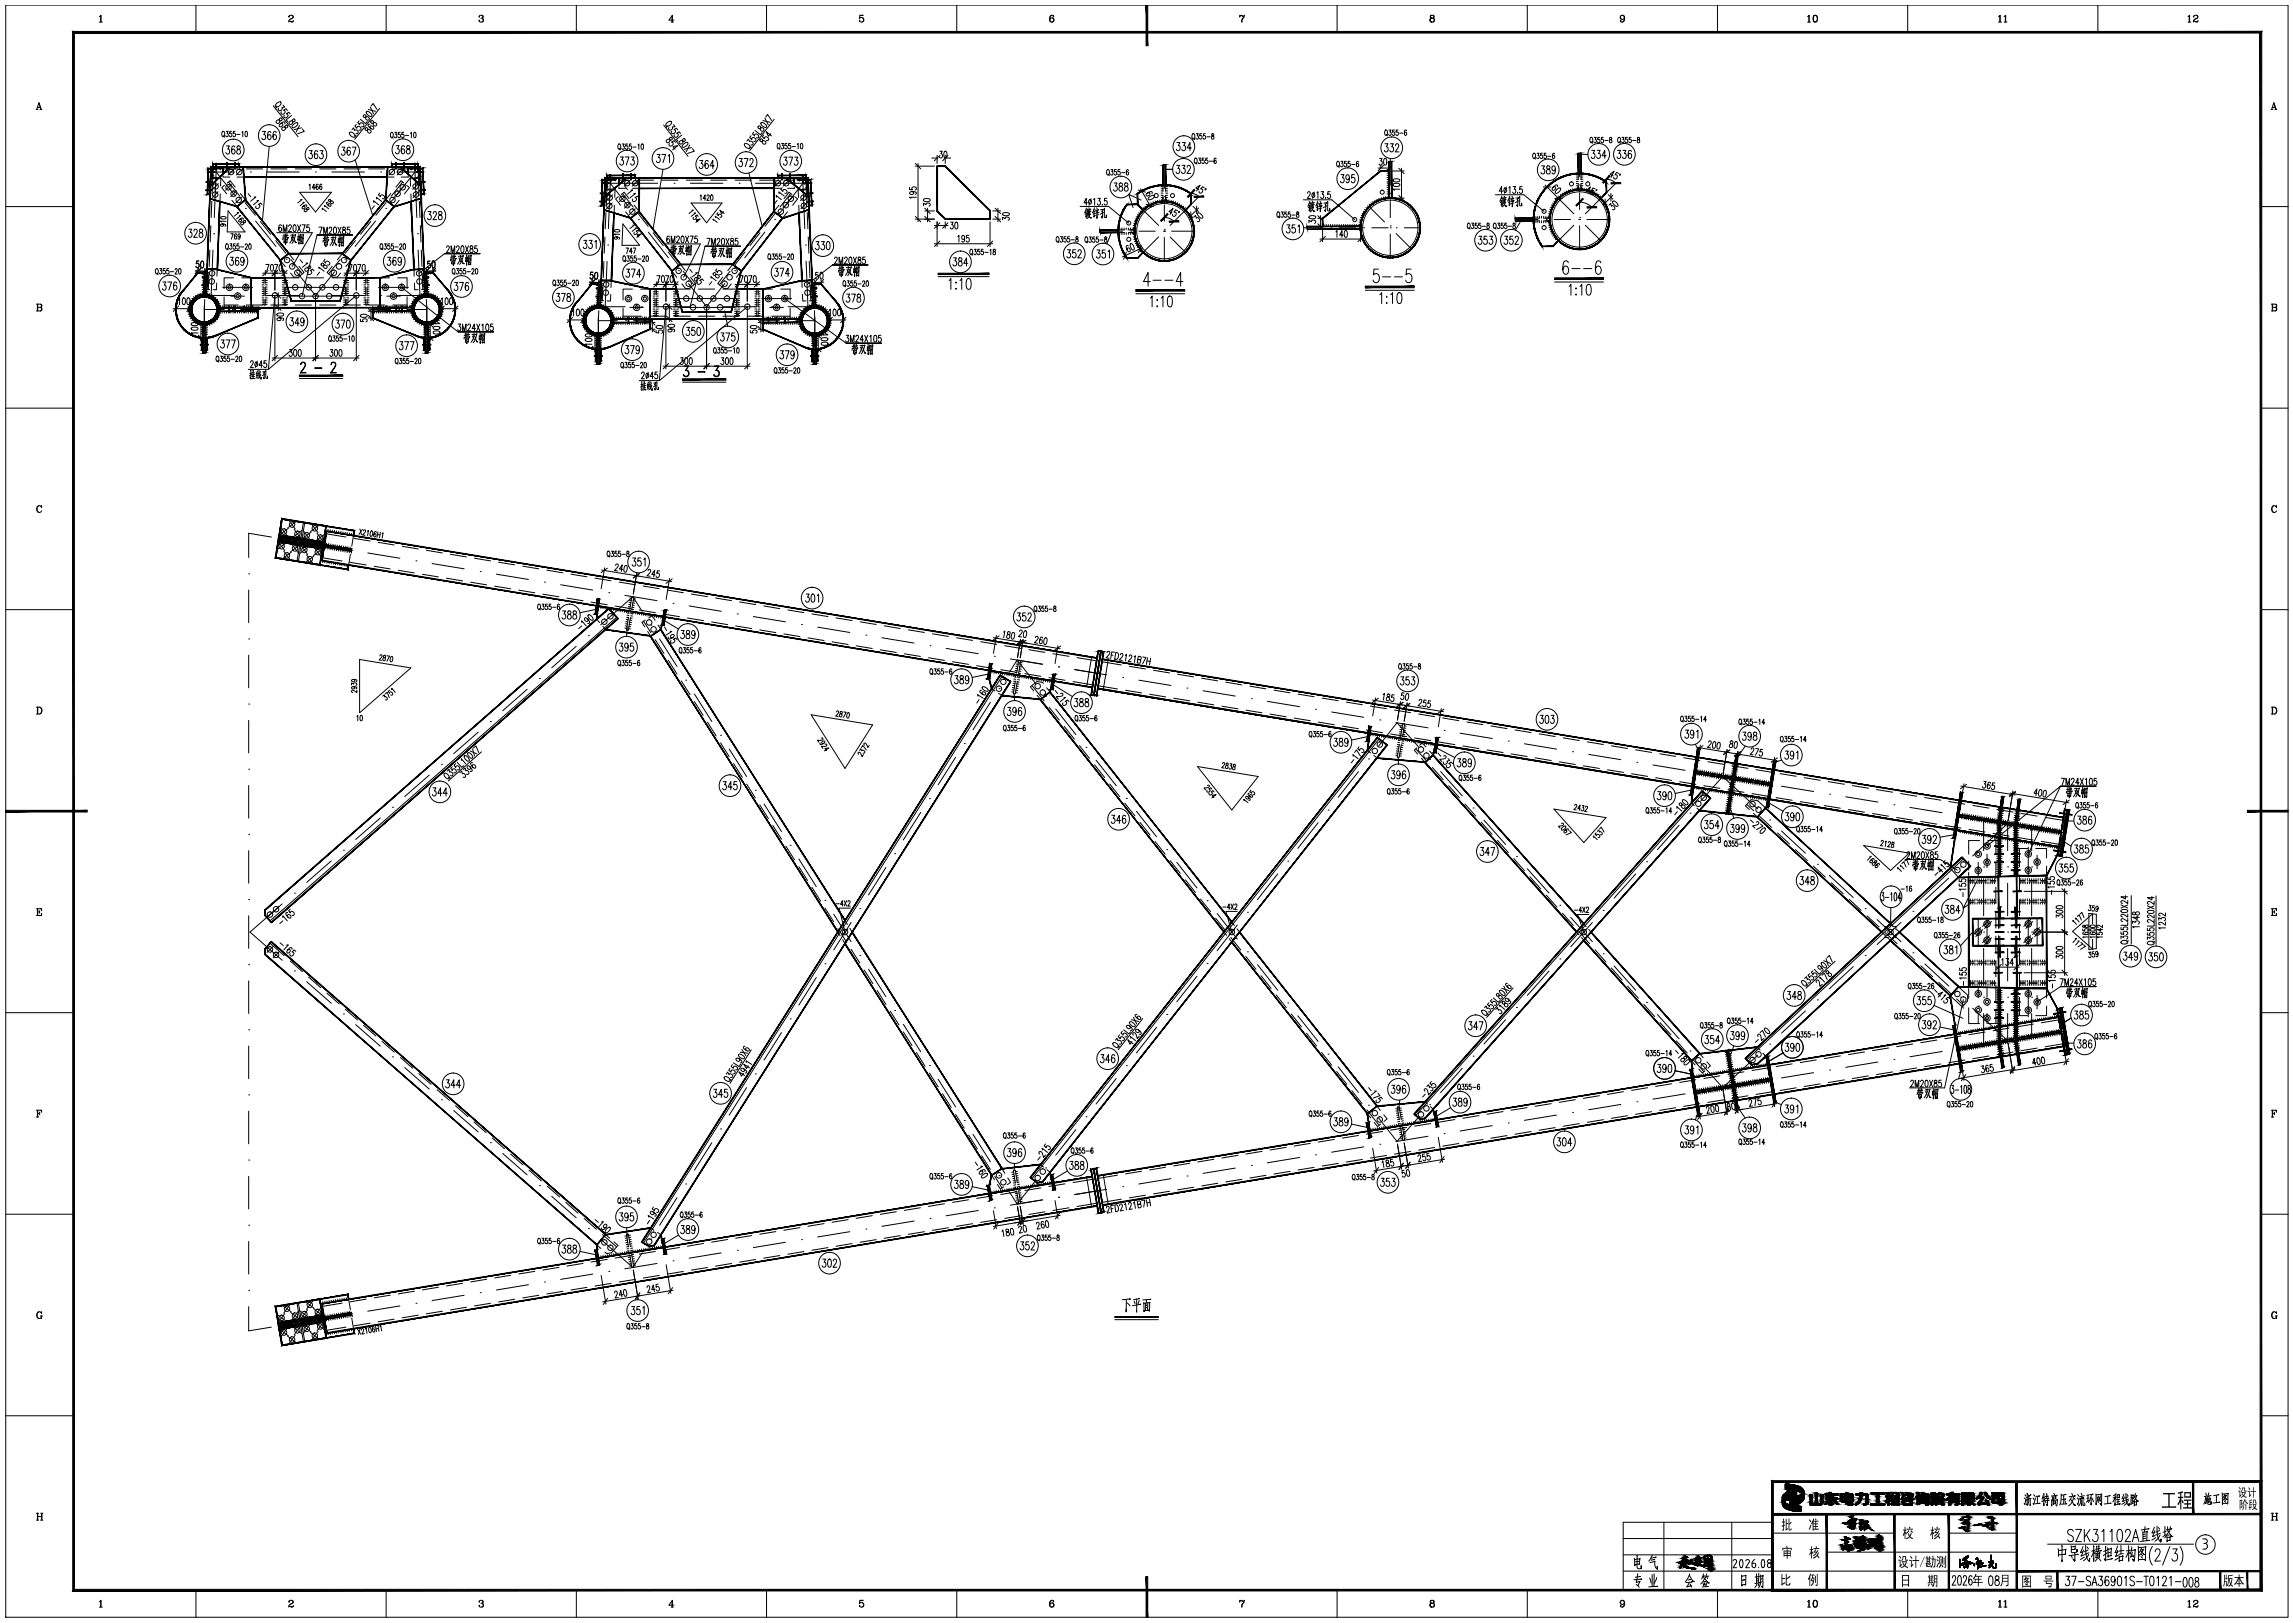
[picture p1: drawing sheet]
<svg xmlns="http://www.w3.org/2000/svg" width="845mm" height="598mm" viewBox="0 0 845 598" stroke-linecap="round" stroke-linejoin="round" font-family="sans-serif">
<!-- layer: 4 -->
<g fill="none" stroke="#000" stroke-width=".37">
<path d="M512.3 59.6v8.6M582 56.5v8.7M79.6 63.4l-.6 16.7M79.6 63.4h6.7M79.6 63.4l7.1 8.7M90.4 76.8h.1M92.3 63.4h.1M98.3 63.4h12M116.3 63.4h.1M122.3 63.4h12M140.3 63.4h.1M142.1 76.8h.1"/>
<path d="M146.3 63.4h6.6M152.9 63.4l.7 16.7M152.9 63.4l-7 8.7M224.9 67.5l-.7 16.8M224.9 67.5h17.5M224.9 67.5l6.6 8.6M248.3 67.5h.1M254.4 67.5h12M272.4 67.5h.1M278.4 67.5h17.4M295.8 67.5l.7 16.8M295.8 67.5l-6.6 8.6"/>
<path d="M421.3 77.4l5.6 5.7M429 72.5h.1M429 60.8v8.7M429 75.5v6M436.8 77.4l-5.7 5.7M504.5 76.2l5.7 5.6M512.3 71.2h.1M512.3 74.2v6M574.3 73.1l5.6 5.7M582 68.2h.1M582 71.2v6M589.8 73.1l-5.6 5.7"/>
<path d="M78.5 92.1l-.7 16.8h8.5M78.7 86.1h.1M94.2 81.4l7.5 9.4M105.5 95.5h.1M127.1 95.5h.1M138.4 81.4l-7.6 9.4M153.8 86.1h.1M154.1 92.1l.6 16.8h-8.4M223.7 96.3l-.7 16.7h7.4M223.9 90.3h.1M235.2 80.8h.1M238.9 85.5l7.4 9.5"/>
<path d="M250 99.7h.1M270.7 99.7h.1M281.8 85.5l-7.4 9.5M285.5 80.8h.1M296.8 90.3h.1M297 96.3l.7 16.7h-7.3M405.4 85.2h8.3M416.7 85.2h.1M419.7 85.2h6M426.9 87.3l-5.6 5.6M428.7 85.2h.1M429 84.5h.1"/>
<path d="M429 85.2h.1M429 87.5v8.6M431.1 87.3l5.7 5.6M431.7 85.2h8.3M481.7 83.9h5.8M490.5 83.9h.1M493.5 83.9h6M502.5 83.9h.1M505.5 83.9h6M512.3 83.2h.1M512.3 83.9h.1M512.3 86.2v8.7"/>
<path d="M514.4 86l5.6 5.7M514.5 83.9h.1M517.5 83.9h5.7M558.4 80.9h8.3M569.7 80.9h.1M572.7 80.9h6M579.9 83l-5.6 5.6M581.7 80.9h.1M582 80.2h.1M582 80.9h.1M582 83.2v8.6M584.2 83l5.6 5.6"/>
<path d="M584.7 80.9h8.3M75.3 112.7v17.3M92.3 108.9h.1M98.3 108.9h12M105.2 105.9h22.1M105.9 109.1h20.7M109.2 100.1l7.1 8.8M116.3 108.9h.1M122.3 108.9h12M123.3 100.1l-7 8.8M140.3 108.9h.1M157.3 112.7v17.3"/>
<path d="M220.5 116.8v17.3M236.3 113h.1M242.4 113h12M249.3 110h22.1M250 113.3h20.7M253.7 104.5l6.6 8.5M260.3 113h.1M266.4 113h12M267 104.5l-6.7 8.5M284.4 113h.1M300.2 116.8v17.3M100 197.9l-8.4-1.4v8.9"/>
<path d="M105.9 198.8h.1M111.8 199.8l11.9 2M91.6 211.4h.1M91.6 217.4v12M129.6 202.7h.1M135.5 203.7l11.9 2M153.3 206.7h.1M159.2 207.6l11.8 2M177 210.6h.1M182.9 211.5l11.8 2M200.6 214.5h.1M206.6 215.4l11.8 2"/>
<path d="M224.3 218.4h.1M230.2 219.4l11.9 1.9M91.6 235.4h.1M212.3 238.1l-9 7.9M216.8 234.2h.1M236.6 225.3l-3.4-5.5-11.9 10.4M239.8 230.3h.1M243 235.4l6.4 10.1M248 222.3h.1M253.9 223.2l11.8 2M271.7 226.2h.1M277.6 227.2l11.8 1.9"/>
<path d="M295.4 230.1h.1M301.3 231.1l11.8 1.9M319 234h.1M325 235l11.8 1.9M342.7 237.9h.1M348.6 238.9l11.9 1.9M91.6 259.4h.1M91.6 241.4v12M194.2 253.9l-9 8M198.8 250h.1M252.7 250.6h.1M255.9 255.7l6.4 10.1"/>
<path d="M364.9 258.7l-6.4 10.2M366.4 241.8h.1M368.1 253.7h.1M371.3 248.6l3.5-5.4 6.8 8.6M372.3 242.8l11.9 1.9M385.3 256.5h.1M390 245.7h.1M390.1 245.7h.1M395.9 246.7l11.9 1.9M413.7 249.6h.1M419.6 250.6l11.9 1.9M437.4 253.5h.1"/>
<path d="M443.3 254.5l11.8 2M461.1 257.4h.1M467 258.4l11.8 2M91.6 265.4v12M176.2 269.8l-9 7.9M180.7 265.8h.1M265.5 270.9h.1M268.7 275.9l6.4 10.2M352.1 279l-6.4 10.2M355.3 274h.1M389 261.2l7.4 9.4M400.2 275.3h.1"/>
<path d="M484.7 261.3h.1M490.7 262.3l11.8 2M504.3 279.6h.1M508 274.9l6.8-8.6 8 9M508.4 265.2h.1M514.3 266.2l11.9 2M526.8 279.8h.1M532.1 269.2h.1M538 270.1l11.9 2M555.8 273.1h.1M561.7 274l11.8 2M579.5 277h.1"/>
<path d="M585.4 277.9l11.8 2M91.6 283.4h.1M91.6 289.4v12M144.6 297.4h.1M158.2 285.6l-9.1 7.9M162.7 281.6h.1M278.3 291.2h.1M281.5 296.2l6.5 10.2M339.3 299.3l-6.5 10.2M342.5 294.2h.1M403.9 280.1l7.4 9.4M415 294.2h.1"/>
<path d="M418.7 298.9l7.5 9.4M489.4 298.5h.1M500.5 284.3l-7.4 9.4M530.8 284.3l8 8.9M542.8 297.7h.1M603.1 280.9h.1M609.1 281.8l11.8 2M622.7 299.6h.1M626.7 295.1l8.1-9 12.9 11.9M626.8 284.8h.1M632.7 285.8l11.9 1.9M650.5 288.7h.1"/>
<path d="M656.4 289.7l11.9 1.9M674.2 292.6h.1M680.1 293.6l11.8 1.9M697.9 296.5h.1M703.8 297.5l11.8 1.9M91.6 307.4h.1M91.6 313.4v12M122 317.2l-9 7.9M126.6 313.2h.1M140.1 301.4l-9 7.9M291.1 311.4h.1M294.4 316.5l6.4 10.2"/>
<path d="M326.4 319.6l-6.4 10.1M329.6 314.5h.1M429.9 313h.1M433.6 317.7l7.4 9.5M474.5 317.3h.1M485.7 303.1l-7.5 9.5M546.8 302.2l8 8.9M558.8 315.6h.1M606.7 317.5h.1M618.7 304.1l-8 8.9M652.1 302.1h.1M656.5 306.2l8.7 8.1"/>
<path d="M669.6 318.4h.1M721.6 300.4h.1M722.5 319.4h.1M727.5 301.4l11.8 1.9M730.9 319.4h.1M730.9 301.9v11.5M739.8 319.4h.1M739.8 313.4v-10l-12.9 12M745.2 304.3h.1M748.6 319.4h.1M748.6 304.9v8.5M751.1 305.3l9.4 1.5"/>
<path d="M91.6 331.4h.1M91.6 337.4v12M104 333l-11.9 10.4 11.9 10.4M108.5 329.1h.1M304 331.7h.1M307.2 336.8l6.4 10.1M313.6 339.9l-6.4 10.1M316.8 334.8h.1M444.8 331.9h.1M448.5 336.6l7.4 9.4M459.6 336.1h.1M470.8 322l-7.4 9.4"/>
<path d="M562.8 320.1l8 8.9M574.8 333.5h.1M578.8 338l7.9 8.9M586.7 339.9l-7.9 8.9M590.7 335.4h.1M602.7 322l-8 8.9M674.1 322.5l8.8 8.2M687.3 334.8h.1M691.7 338.8l8.8 8.2M700.5 339.8l-8.8 8.2M704.8 335.7h.1M718.1 323.5l-8.8 8.2"/>
<path d="M728.9 338.4v10M730.9 325.4v12M732.2 338.4v10M739.8 325.4v12M747.4 338.4v10M748.6 325.4v12M750.6 338.4v10M91.6 355.4h.1M108.5 357.7h.1M304 355.1h.1M316.8 352h.1M320 357.1l6.4 10.1"/>
<path d="M441 359.7l-7.4 9.4M444.8 354.9h.1M455.9 340.8l-7.4 9.4M459.6 350.7h.1M463.4 355.4l7.4 9.4M570.8 357.8l-8 8.9M574.8 353.3h.1M590.7 351.4h.1M594.7 355.9l8 8.9M682.9 356.2l-8.8 8.1M687.3 352.1h.1M704.8 351h.1"/>
<path d="M709.3 355.1l8.8 8.2M730.9 343.4h.1M730.9 349.4v12M739.8 343.4h.1M739.8 349.4v12M748.6 343.4h.1M748.6 349.4v12M91.6 379.4h.1M91.6 361.4v12M113 361.7l9 7.9M126.6 373.6h.1M131.1 377.5l9 7.9"/>
<path d="M291.1 375.4h.1M300.8 360.2l-6.4 10.1M329.6 372.3h.1M332.8 377.4l6.5 10.1M426.2 378.5l-7.5 9.4M429.9 373.8h.1M474.5 369.5h.1M478.2 374.2l7.5 9.5M554.8 375.7l-8 8.9M558.8 371.2h.1M606.7 369.3h.1M610.7 373.8l8 8.9"/>
<path d="M665.2 372.4l-8.7 8.2M669.6 368.4h.1M722.5 367.4h.1M726.9 371.5l12.9 11.9v-10M730.9 367.4h.1M730.9 373.4v11.5M739.8 367.4h.1M748.6 367.4h.1M748.6 373.4v8.5M760.5 380l-9.4 1.5M91.6 385.4v12M144.6 389.4h.1"/>
<path d="M149.1 393.3l9.1 7.9M278.3 395.6h.1M288 380.4l-6.5 10.2M342.5 392.6h.1M345.7 397.6l6.4 10.2M411.3 397.3l-7.4 9.5M415 392.6h.1M489.4 388.4h.1M493.1 393.1l7.4 9.4M538.8 393.6l-8 8.9M542.8 389.1h.1M622.7 387.2h.1"/>
<path d="M644.6 399.1l-11.9 2M647.7 388.8l-12.9 11.9-8.1-9M650.5 398.1h.1M652.1 384.7h.1M668.3 395.2l-11.9 2M674.2 394.2h.1M691.9 391.3l-11.8 1.9M697.9 390.3h.1M715.6 387.4l-11.8 1.9M721.6 386.4h.1M739.3 383.5l-11.8 1.9M745.2 382.5h.1"/>
<path d="M91.6 403.4h.1M91.6 409.4v12M162.7 405.2h.1M167.2 409.2l9 7.8M265.5 415.9h.1M275.1 400.7l-6.4 10.1M355.3 412.9h.1M358.5 417.9l6.4 10.2M396.4 416.2l-7.4 9.4M400.2 411.5h.1M504.3 407.2h.1M522.8 411.5l-8 9-6.8-8.6"/>
<path d="M526.2 418.6l-11.9 2M526.8 407h.1M532.1 417.7h.1M549.9 414.7l-11.9 2M555.8 413.7h.1M573.5 410.8l-11.8 2M579.5 409.9h.1M597.2 406.9l-11.8 2M603.1 405.9h.1M620.9 403l-11.8 2M626.8 402h.1M91.6 427.4h.1"/>
<path d="M91.6 433.4v12M180.7 421h.1M185.2 425l9 7.9M198.8 436.8h.1M252.7 436.2h.1M262.3 421l-6.4 10.1M368.1 433.1h.1M371.3 438.2l3.5 5.4M381.6 435l-6.8 8.6M385.3 430.3h.1M407.8 438.2l-11.9 1.9M413.7 437.2h.1"/>
<path d="M431.5 434.3l-11.9 1.9M437.4 433.3h.1M455.1 430.4l-11.8 1.9M461.1 429.4h.1M478.8 426.4l-11.8 2M484.7 425.5h.1M502.5 422.6l-11.8 1.9M508.4 421.6h.1M91.6 451.4h.1M91.6 457.4v12M203.3 440.8l9 7.9M216.8 452.6h.1"/>
<path d="M221.3 456.6l11.9 10.4 3.4-5.4M239.8 456.5h.1M249.4 441.3l-6.4 10.1M289.4 457.7l-11.8 2M295.4 456.7h.1M313.1 453.8l-11.8 1.9M319 452.8h.1M336.8 449.9l-11.8 1.9M342.7 448.9h.1M360.5 446l-11.9 1.9M366.4 445h.1M374.8 443.6l9.4-1.5-11.9 1.9"/>
<path d="M390 441.1h.1M390.1 441.1h.1M91.6 475.4h.1M171 477.2l-11.8 2M177 476.3h.1M194.7 473.3l-11.8 2M200.6 472.3h.1M218.4 469.4l-11.8 2M224.3 468.4h.1M242.1 465.5l-11.9 2M248 464.5h.1M265.7 461.6l-11.8 2"/>
<path d="M271.7 460.6h.1M91.6 481.4v8.9l8.4-1.3M105.9 488h.1M123.7 485l-11.9 2M129.6 484.1h.1M147.4 481.1l-11.9 2M153.3 480.2h.1"/>
</g>
<!-- layer: 0 -->
<g fill="#000" stroke="#000" stroke-width=".37">
<path d="M500.2 83.4l1.2-.9v.9zM658 546.8h.5zM659.4 555.3h4.1zM659.4 555.1h.4zM659.7 555.2h3.8zM660.3 548.9h1.7zM661.9 551.9h2.8zM661.6 548.6h.4zM662.2 551h2.5zM661.9 554.7h.5zM662.9 556.9h.2zM662.9 556.9h.3z"/>
<path d="M663.5 549.9h1l-.2 .3zM670.6 554h1zM672.5 554.1h.4zM674.7 551.9h.8zM677 554.2h.4zM678.5 553.3h4.3zM680.1 550.3h.7zM680.6 554.3h2.2zM681.1 554.4h1.7zM681.8 550.7h1zM682 551.6h.8zM683.9 550.8h4.5z"/>
<path d="M683.9 550.4h3.7zM683.7 554.4h.3zM689.4 554.5h5.1zM689.7 550.5h4.5zM695 551.5h1.7zM695.1 549.9h.5zM695.5 551.1h.7zM695.5 554.5h.7zM695.9 549.9h.8zM696.2 549.9h.5zM697.6 551.5h2.1zM697.7 551.5h2z"/>
<path d="M701.6 552.4h.3zM701.7 551h.4zM702.2 550.2h.7zM704.4 551.1h.6zM706 551.7h1.1zM706.4 554.3l.2 .1zM706.4 554.3h.4zM707.1 553.6h.7zM707.2 553.5h.6zM707.5 551.2h.3zM708.3 553.8h1.5zM713.2 554.4h.2z"/>
<path d="M715.6 554.4h.2zM717.2 552.7h.2zM720.7 554.2h1zM720.9 554.1h.8zM722.5 559.8h.2zM722.7 559.7h.2zM722.8 559.5h.3zM726.5 550.5h.8zM727.2 554.4l.4 .1zM728.3 552.1l.2 .1zM728.3 552.1h.4zM729 554.4h.5z"/>
<path d="M729.5 552.9h.8zM729.8 553.8h2.9zM732.9 552.1l.4 .1zM733.8 559h.2zM734.8 553.8h2.1zM737.6 553.9h.8zM618.7 575.8h.2zM621.1 573.7h.5zM621.3 575.7h.5zM621.5 577.6h1.2zM621.3 573.6h.2zM621.4 575.6h.2z"/>
<path d="M621.4 574.8h.2zM624.4 578.1h.2zM624.8 576.6h.2zM624.6 575.8h.2zM624.8 576.7h.2zM624.8 574.4h.2zM625.3 576.8h.2zM625.7 573.6h.3zM626.7 575.2h.2zM627.9 573.9h.2zM628.5 576h.2zM628.7 573.1h.8z"/>
<path d="M628.7 575.1h.2zM629.3 572.9h.6zM629.4 572.9h.5zM629.9 576.6h.2zM630.2 578.7h.5zM630 575.4h.2zM630.3 578.8h.4zM630.4 578.8h.3zM630.5 578.6h.2zM630.6 577.3h.3zM630.5 578.8h.2zM630.6 578h.2z"/>
<path d="M678.4 569.2h.2zM679.1 567.5h.3zM679 570.9h.2zM679.3 567.3h.9zM679.1 567.5h.2zM679.2 569.8h.2zM679.6 569.5h1.2zM679.8 567.1h.8zM679.9 566.4h.4zM680 566.5h.4zM680.1 566.5h.2zM680.2 567.9h.6z"/>
<path d="M680.2 567.8h.6zM680.4 566.9h1.2zM680.3 570.5h.2zM680.7 569.7h.3zM680.7 566.9h.8zM680.8 571.2h.2zM681 566.8h.3zM681 571.4h.4zM681.1 566.8h.2zM681.1 571.5h.2zM681.3 571.2h.4zM681.7 570.9h.2z"/>
<path d="M683.6 569.6h.4zM683.6 569.6h.2zM683.6 568.8h.2zM683.7 568.7h.2zM683.7 568.6h.2zM683.7 568.4h.2zM683.8 568h.2zM683.9 567.9h.1zM683.9 567.9h.2zM683.9 567.8h.2zM683.9 567.5h.2zM684 567.4h.1z"/>
<path d="M684 567h.2zM684 567.1h.2zM684 566.9h.2zM684.4 570.4h.2zM684.7 566.8h.7zM684.5 567.8h.2zM684.8 571.5h.5zM684.6 570h.2zM684.7 570h.1zM684.9 567.9h.3zM684.9 567.5h.2zM684.7 569.7h.2z"/>
<path d="M684.8 567.6h.2zM684.8 569.6h.2zM685.1 567.2h.2zM685 569.6h.2zM685 567.3h.2zM685 567.4h.2zM685.1 568.9h.1zM685.1 567.3h.2zM685.1 568.9h.2zM685.3 570.3h.2zM685.7 570.9h.4zM685.8 566.2h.4z"/>
<path d="M685.9 566.1h.8zM685.8 566.3h.2zM686 566.1h.7zM685.8 570.6h.2zM685.9 568.5h.2zM686 568.4h.2zM686.3 569.1h.2zM686.4 566h.2zM686.5 566.1h.2zM686.6 569.2h.4zM686.4 568.4h.2zM686.4 568.5h.2z"/>
<path d="M686.5 568.2h.2zM686.5 567.9h.2zM686.7 570.7h.3zM686.5 567.7h.2zM686.6 567.3h.2zM686.6 566.6h.2zM686.6 567h.2zM686.9 568.9h.8zM686.7 569h.2zM686.7 569.7h.2zM686.8 568.7h.2zM686.8 569.5h.2z"/>
<path d="M686.8 569.4h.2zM686.9 569.3h.1zM687.3 569.9h.2zM687.4 569.7h.2zM687.4 569.6h.2zM687.5 569.6h.1zM687.5 569.5h.2zM687.5 569.4h.2zM687.6 569.3h.1zM722.2 562.9h.5zM722.3 563.1h.2zM723.7 562.6h.3z"/>
<path d="M723.8 560.8h.2zM723.8 562.4h.2zM723.9 560.8h.2zM723.9 560.6h.2zM724.3 560.8h.8zM724.7 560.7h.2zM724.8 560.4h.2zM724.9 563.6h.2zM725 560.2h.2zM725 560.1h.3zM727.5 562.1h.3zM729.3 561.6h.9z"/>
<path d="M729.8 561.5h.3zM730.9 562.3h.2zM731.6 561.9h.2zM732.2 562.1h.2zM733.6 561.3h1.2zM734 563.7h.2zM734.6 561.2h1.2zM734.7 561.2h1.1zM735.6 561.4h.2z"/>
<path d="M422.3 1.9l.6 14.9v-14.9zM422.3 1.9l.6 14.9h-.6z"/>
<path d="M511.8 59.5v.2l1-.2zM511.8 59.7l1-.2v.2z"/>
<path d="M581.5 56.4v.3l1-.3zM581.5 56.7l1-.3v.3z"/>
<path d="M77.4 68.4l-.2 4.7h.2zM77.4 68.4h.2l-.2 4.7z"/>
<path d="M77.7 62.2l-.4 9.3 .2 .2zM77.7 62.2l.2-.2-.4 9.7zM76.9 62.2l1-.2zM76.7 62h1.2l-1 .2zM76.7 62l-.2 9.5 .4-9.3zM76.7 62l-.2 9.5-.3 .2zM76.2 71.7l1.1-.2h-.8zM76.2 71.7l1.1-.2 .2 .2z"/>
<path d="M77.4 68.3l.2 .2 7.3-7.1zM77.6 68.5l7.3-7.1 .2 .2z"/>
<path d="M77.7 61.4l-.2 3.8h.2zM77.7 61.4l.2 .2-.2 3.6zM77.7 61.4l.2 .2 3.7-.2zM77.9 61.6l3.7-.2v.2z"/>
<path d="M77.6 65.1l.3 .2-.3 .1zM77.6 65.1l.3 .2zM77.8 65.1l.3 .1zM77.8 65.1l.3 .1zM77.9 65l.3 .1-.1 .1zM77.9 65l.3 .1zM78 64.9h.3zM78.1 64.8l.2 .1zM78.1 64.8l.3-.2-.1 .3zM78.1 64.6h.3z"/>
<path d="M77.6 65.5v.3l2.8-.2zM77.6 65.8l2.8-.2v.3z"/>
<path d="M75.8 70.2l2.3 .1v-.3zM75.8 69.9l2.3 .1-2.3 .2z"/>
<path d="M78.3 62.7l-.2 1.9h.3zM78.3 62.7h.2l-.1 1.9z"/>
<path d="M75.9 67.2l2.3 .1v-.3zM75.9 66.9l2.3 .1-2.3 .2z"/>
<path d="M79 62v.2l1.9-.2zM79 62.2l1.9-.2v.2z"/>
<path d="M78.7 62h.3v.2zM78.7 62l.3 .2zM78.5 62.1l.3 .1zM78.5 62.1l.3 .1zM78.4 62.3l.1-.2 .2 .2zM78.4 62.3h.3zM78.4 62.3l.2 .1h-.3zM78.3 62.4h.3zM78.3 62.4l.2 .1-.2 .2zM78.3 62.7l.2-.2z"/>
<path d="M76.4 63.4l2.8 .1v-.2zM76.4 63.2l2.8 .1-2.8 .1z"/>
<path d="M79.5 60.1v2.9h.3zM79.5 60.1h.3v2.9z"/>
<path d="M80.9 62l.3 .2h-.3zM80.9 62l.3 .2zM81.1 61.9l.3 .2zM81.1 61.9l.3 .2zM81.2 61.9h.3zM81.3 61.8l.2 .1zM81.3 61.8l.3-.1-.1 .2zM81.4 61.6l.2 .1zM81.4 61.6l.3-.1zM81.4 61.5h.3z"/>
<path d="M80.9 74.2l-.7 25.1 1-25zM80.9 74.2l-.7 25.1h-.3z"/>
<path d="M82.2 61.4v.2l68.2-.2zM82.2 61.6l68.2-.2v.2z"/>
<path d="M82 61.5l.3 2.6v-2.6zM82 61.5l.3 2.6h-.3z"/>
<path d="M83.5 59.8v2.3h.3zM83.5 59.8h.3v2.3z"/>
<path d="M85 61.4v.2l4.6-.2zM85 61.6l4.6-.2v.2z"/>
<path d="M86.5 59.8v2.3h.3zM86.5 59.8h.3v2.3z"/>
<path d="M77.3 73.2l10 3 .1-.2zM77.4 73l10 3-10.1-2.8z"/>
<path d="M78.4 61.6h9.9l-.3-.2zM78.4 61.6l.3-.2h9.3zM78.4 60.4v1.2l.3-.2zM78.4 60.4l.3 .2v.8zM78.4 60.4l.3 .2 9.6-.2zM78.7 60.6l9.6-.2-.3 .2zM88.3 60.4l-.3 .2 .3 1zM88 60.6l.3 1z"/>
<path d="M89.5 61.5l1.1 12.1-.8-12.1zM89.5 61.5l1.1 12.1h-.3z"/>
<path d="M87.4 76.2l3.1-2.5-.1-.2zM87.2 76l3.2-2.5-3 2.7z"/>
<path d="M90.3 73.7l16.2 19.6-16-19.8zM90.3 73.7l16.2 19.6-.2 .2z"/>
<path d="M142.2 73.5l-.2 .2 3.3 2.3zM142 73.7l3.3 2.3-.2 .2z"/>
<path d="M142 73.5l-15.7 20 15.9-19.8zM142 73.5l-15.7 20-.2-.2z"/>
<path d="M89.9 65.4h52.8v-.3zM89.9 65.1h52.8l-52.8 .3z"/>
<path d="M142.8 61.5l-.6 12.1 .8-12.1zM142.8 61.5l-.6 12.1h-.2z"/>
<path d="M144.3 61.6l9.6-.2h-9.4zM144.3 61.6l9.6-.2 .2 .2zM153.9 60.6l.2 1zM154.1 60.4v1.2l-.2-1zM144.5 60.6h9.4l.2-.2zM144.3 60.4h9.8l-9.6 .2zM144.3 60.4l.2 1v-.8zM144.3 60.4l.2 1-.2 .2z"/>
<path d="M145.2 76l.1 .2 9.9-3.2zM145.3 76.2l9.9-3.2 .1 .2z"/>
<path d="M145.8 59.8v2.3h.2zM145.8 59.8h.2v2.3z"/>
<path d="M142.9 61.6h4.7v-.2zM142.9 61.4h4.7l-4.7 .2z"/>
<path d="M148.8 59.8v2.3h.2zM148.8 59.8h.2v2.3z"/>
<path d="M150.3 61.5l.2 2.6v-2.6zM150.3 61.5l.2 2.6h-.2z"/>
<path d="M150.9 61.5h.2l-.2 .2zM151.1 61.5l-.2 .2zM150.9 61.7l.3-.1-.2 .3zM151.2 61.6l-.2 .3zM151 61.9l.2-.1v.3zM151.2 61.8v.3zM151.3 61.9l.1 .3-.2-.1zM151.3 61.9l.1 .3zM151.4 61.9l.2 .3zM151.4 61.9l.2 .3z"/>
<path d="M151.4 74.3l1.2 25-1-25.1zM151.4 74.3l1.2 25h-.2z"/>
<path d="M152.8 60.1v2.9h.2zM152.8 60.1h.2v2.9z"/>
<path d="M153.3 63.3v.2l2.8-.3zM153.3 63.5l2.8-.3v.2z"/>
<path d="M151.6 62.2h2v-.2zM151.6 62h2l-2 .2z"/>
<path d="M154.1 62.7l.1 1.9h.2zM154.1 62.7h.2l.1 1.9z"/>
<path d="M154.2 64.6h.2l-.2 .3zM154.4 64.6l-.2 .3zM154.2 64.9l.3-.1-.2 .3zM154.5 64.8l-.2 .3zM154.3 65.1l.2-.2v.3zM154.5 64.9v.3zM154.6 65l.1 .3-.2-.1zM154.6 65l.1 .3zM154.8 65.1l.1 .3zM154.8 65.1l.1 .3z"/>
<path d="M154.3 62.4v.3h-.2zM154 62.5l.3-.1zM154.2 62.3l-.2 .2zM154 62.4l.2-.1zM154 62.1v.3zM154 62.1v.3zM153.8 62l.2 .1-.1 .2zM153.8 62l.1 .3zM153.6 62l.1 .2zM153.6 62l.1 .2z"/>
<path d="M154.3 67v.3l2.3-.4zM154.3 67.3l2.3-.4v.3z"/>
<path d="M154.5 70v.3l2.2-.4zM154.5 70.3l2.2-.4 .1 .3z"/>
<path d="M154.6 61.6l.2 3.6h.2zM154.9 61.4l.1 3.8-.4-3.6zM151 61.6h3.6l.3-.2zM151 61.4h3.9l-3.9 .2z"/>
<path d="M152.1 65.9l2.8-.1v-.3zM152.1 65.6l2.8-.1-2.8 .4z"/>
<path d="M147.5 61.6l7.4 6.9 .2-.2zM147.6 61.4l7.5 6.9-7.6-6.7z"/>
<path d="M154.6 62l.4 9.7 .3-.2zM154.6 62l.3 .2 .4 9.3zM154.6 62l.3 .2 1-.2zM154.9 62.2l1-.2zM155.6 62.2l.7 9.5-.4-9.7zM155.6 62.2l.7 9.5-.3-.2zM155 71.7h1.3l-.3-.2zM155.3 71.5h.7l-1 .2z"/>
<path d="M154.8 65.6l1.9 41-1.7-41zM154.8 65.6l1.9 41h-.3z"/>
<path d="M154.9 68.4l.2 4.7h.2zM154.9 68.4h.3l.1 4.7z"/>
<path d="M222.6 72.5l-.2 4.8h.3zM222.6 72.5h.3l-.2 4.8z"/>
<path d="M222.9 66.4l-.4 9.2 .2 .3zM222.9 66.4l.3-.3-.5 9.8zM222.1 66.4l1.1-.3zM221.9 66.1h1.3l-1.1 .3zM221.9 66.1l-.2 9.5 .4-9.2zM221.9 66.1l-.2 9.5-.2 .2zM221.5 75.8l1-.2zM221.5 75.8l1-.2 .2 .3z"/>
<path d="M222.7 72.4l.1 .2 8.1-7.1zM222.8 72.6l8.1-7.1 .2 .2z"/>
<path d="M222.9 65.5l-.2 3.9h.3zM222.9 65.5l.3 .2-.2 3.7zM222.9 65.5l.3 .2 3.6-.2zM223.2 65.7l3.6-.2v.2z"/>
<path d="M222.9 69.6v.3l2.9-.1zM222.9 69.9l2.9-.1v.2z"/>
<path d="M222.9 69.2l.2 .3zM222.9 69.2l.2 .3zM223 69.2l.3 .2zM223 69.2l.3 .2zM223.2 69.2h.3zM223.2 69.2h.3zM223.3 69.1l.3-.1-.1 .2zM223.3 68.9l.3 .1zM223.3 68.9l.3-.1zM223.4 68.8h.2z"/>
<path d="M221 74.3l2.3 .1v-.2zM221 74.1l2.3 .1-2.3 .1z"/>
<path d="M223.5 66.8l-.1 2h.2zM223.5 66.8h.2l-.1 2z"/>
<path d="M221.1 71.3l2.4 .1v-.2zM221.2 71.1l2.3 .1-2.4 .1z"/>
<path d="M224.2 66.1v.3l2-.3zM224.2 66.4l2-.3v.3z"/>
<path d="M224 66.1l.2 .3zM224 66.1l.2 .3zM223.8 66.2l.3 .2zM223.8 66.2l.3 .2zM223.6 66.4h.3zM223.6 66.4h.3zM223.6 66.4l.2 .1-.3 .1zM223.5 66.6l.3-.1zM223.5 66.6l.3 .1-.3 .1zM223.5 66.8l.3-.1z"/>
<path d="M221.6 67.6l2.9 .1v-.3zM221.6 67.3l2.9 .1-2.9 .2z"/>
<path d="M224.8 64.3v2.8h.2zM224.8 64.3h.2v2.8z"/>
<path d="M226.2 66.1l.2 .2-.2 .1zM226.2 66.1l.2 .2zM226.3 66.1l.3 .1zM226.3 66.1l.3 .1zM226.5 66l.3 .1zM226.5 66l.3 .1zM226.6 65.9l.3-.1-.1 .3zM226.6 65.8h.3zM226.6 65.8l.3-.2v.2zM226.7 65.6h.2z"/>
<path d="M226.1 78.4l-.7 25 1-25zM226.1 78.4l-.7 25h-.3z"/>
<path d="M227.9 65.6v2.5h.3zM227.9 65.6h.3v2.5z"/>
<path d="M228 65.5v.2l64.7-.2zM228 65.7l64.7-.2v.2z"/>
<path d="M229.4 64v2.3h.3zM229.4 64h.3v2.3z"/>
<path d="M231 65.5v.2l4.5-.2zM231 65.7l4.5-.2v.2z"/>
<path d="M232.4 64v2.3h.3zM232.4 64h.3v2.3z"/>
<path d="M223.5 65.7h10.7l-.3-.2zM223.5 65.7l.3-.2h10.1zM223.5 64.5v1.2l.3-.2zM223.5 64.5l.3 1zM223.5 64.5l.3 .2 10.4-.2zM223.8 64.7l10.4-.2-.3 .2zM233.9 64.7l.3 1v-1.2zM233.9 64.7l.3 1z"/>
<path d="M232.4 80.5l3.2-2.5-.2-.2zM232.3 80.3l3.1-2.5-3 2.7z"/>
<path d="M235.4 78l15.4 19.3-15.2-19.4zM235.4 78l15.4 19.3-.2 .2z"/>
<path d="M235.4 65.6l.3 3.8v-3.8zM235.4 65.6l.3 3.8h-.3zM235.4 69.4l.2 8.5 .1-8.5zM235.4 69.4l.2 8.5h-.2z"/>
<path d="M235.5 69.5h49.7v-.2zM235.5 69.3h49.7l-49.7 .2z"/>
<path d="M285.1 65.6l.2 3.8v-3.8zM285.1 65.6l.2 3.8h-.2zM285.1 69.4l.2 8.5v-8.5zM285.1 69.4l.2 8.5h-.2z"/>
<path d="M285.3 77.8l-.2 .2 3.3 2.3zM285.1 78l3.3 2.3-.1 .2z"/>
<path d="M285.1 77.9l-15 19.6 15.2-19.5zM285.1 77.9l-15 19.6-.2-.2z"/>
<path d="M286.8 65.5l-.3 .2 10.4-.2zM286.5 65.7l10.4-.2 .3 .2zM296.9 64.7l.3 1zM296.9 64.7l.3-.2v1.2zM286.8 64.7h10.1l.3-.2zM286.5 64.5h10.7l-10.4 .2zM286.5 64.5l.3 1zM286.5 64.5l.3 1-.3 .2z"/>
<path d="M288 64v2.3h.3zM288 64h.3v2.3z"/>
<path d="M285.2 65.7h4.5v-.2zM285.2 65.5h4.5l-4.5 .2z"/>
<path d="M291 64v2.3h.3zM291 64h.3v2.3z"/>
<path d="M292.5 65.6l.3 2.5v-2.5zM292.5 65.6l.3 2.5h-.3z"/>
<path d="M293.8 65.6h.2l-.2 .2zM294 65.6l-.2 .2zM293.8 65.8h.3l-.2 .3zM294.1 65.8l-.2 .3zM293.9 66.1l.2-.2v.3zM294.1 65.9v.3zM294.2 66l.1 .3-.2-.1zM294.2 66l.1 .3zM294.4 66.1l.1 .3zM294.4 66.1l.1 .3z"/>
<path d="M294.3 78.4l1.3 25-1-25zM294.3 78.4l1.3 25h-.3z"/>
<path d="M295.7 64.3v2.8h.2zM295.7 64.3h.2v2.8z"/>
<path d="M295.7 64.3v2.8h.2zM295.7 64.3h.2v2.8z"/>
<path d="M296.2 67.4v.3l2.9-.4zM296.2 67.7l2.9-.4v.3z"/>
<path d="M296.2 67.4v.3l2.9-.4zM296.2 67.7l2.9-.4v.3z"/>
<path d="M294.5 66.4h2v-.3zM294.5 66.1h2l-2 .3z"/>
<path d="M297 66.8l.1 2h.2zM297 66.8h.2l.1 2z"/>
<path d="M297.1 68.8h.2l-.2 .2zM297.3 68.8l-.2 .2zM297.1 69l.3-.1-.2 .3zM297.4 68.9l-.2 .3zM297.2 69.2l.3-.1-.1 .3zM297.5 69.1l-.1 .3zM297.6 69.2v.3l-.2-.1zM297.6 69.2v.3zM297.7 69.2l.1 .3zM297.7 69.2l.1 .3z"/>
<path d="M297.2 66.6l-.2 .2zM296.9 66.7l.3-.1zM297.1 66.4l-.2 .3zM296.9 66.5l.2-.1zM296.9 66.2v.3zM296.9 66.2v.3zM296.7 66.1l.1 .3zM296.7 66.1l.1 .3zM296.5 66.1h.2v.3zM296.5 66.1l.2 .3z"/>
<path d="M297.2 71.2l.1 .2 2.3-.3zM297.3 71.4l2.3-.3v.2z"/>
<path d="M297.4 74.2v.2l2.3-.3zM297.4 74.4l2.3-.3v.2z"/>
<path d="M297.6 65.7l.1 3.7h.3zM297.8 65.5l.2 3.9-.4-3.7zM293.9 65.7h3.7l.2-.2zM293.9 65.5h3.9l-3.9 .2z"/>
<path d="M294.9 70l3-.1-.1-.3zM294.9 69.8l2.9-.2-2.9 .4z"/>
<path d="M289.6 65.7l8.3 6.9 .1-.2zM289.8 65.5l8.2 6.9-8.4-6.7z"/>
<path d="M297.6 66.1l.4 9.8 .2-.3zM297.6 66.1l.2 .3 .4 9.2zM297.6 66.1l.2 .3 1-.3zM297.8 66.4l1-.3zM298.8 66.1l-.2 .3 .6 9.4zM298.6 66.4l.6 9.4-.2-.2zM298 75.9l1.2-.1-.2-.2zM298.2 75.6h.8l-1 .3z"/>
<path d="M297.8 72.5l.2 4.8h.3zM297.8 72.5h.3l.2 4.8z"/>
<path d="M345.3 61.1v.3l3-.3zM345.3 61.4l3-.3v.3z"/>
<path d="M345.2 77.8l3.2 2.8-3-3zM345.2 77.8l3.2 2.8-.2 .2z"/>
<path d="M345.1 61.2l.4 16.5v-16.5zM345.1 61.2l.4 16.5h-.4z"/>
<path d="M348.4 61.1l-.2 .2 16.7 16.3zM348.2 61.3l16.7 16.3-.2 .2z"/>
<path d="M364.7 77.7l.3 3v-3zM364.7 77.7l.3 3h-.3z"/>
<path d="M415.1 75.2l.2 .2-.8 .8zM414.5 76.2l.2 .2 .6-1zM414.5 76.2l.2 .2-.8 .9zM414.7 76.4l-.8 .9 .2 .1zM413.9 77.3l.2 .1-.7 .9zM414.1 77.4l-.7 .9 .2 .1zM413.4 78.3l.2 .1-.6 1zM413.6 78.4l-.6 1 .2 .1zM413 79.4l.2 .1-.6 1zM413.2 79.5l-.6 1 .2 .1zM412.6 80.5l.2 .1-.5 1.1zM412.8 80.6l-.5 1.1h.3zM412.3 81.7h.3l-.5 1.1zM412.6 81.7l-.5 1.1 .2 .1zM412.1 82.8l.2 .1-.3 1.1zM412.3 82.9l-.3 1.1h.2zM412 84h.2l-.3 1.2zM412.2 84l-.3 1.2h.3zM411.9 85.2h.3l-.2 1.2zM412.2 85.2l-.2 1.2 .2-.1zM412 86.4l.2-.1-.1 1.2zM412.2 86.3l-.1 1.2h.2zM412.1 87.5h.2v1.2zM412.3 87.5v1.2l.3-.1zM412.3 88.7l.3-.1v1.2zM412.6 88.6v1.2h.2zM412.6 89.8h.2l.2 1.2zM412.8 89.8l.2 1.2 .2-.1zM413 91l.2-.1 .2 1.2zM413.2 90.9l.2 1.2 .2-.2zM413.4 92.1l.2-.2 .3 1.2zM413.6 91.9l.3 1.2 .2-.1zM413.9 93.1l.2-.1 .4 1.1zM414.1 93l.4 1.1 .2-.1zM414.5 94.1l.2-.1 .4 1.1zM414.7 94l.4 1.1 .2-.1z"/>
<path d="M419 71.4v3.9h.3zM419 71.4h.3v3.9z"/>
<path d="M415.2 75.4h4v-.2zM415.2 75.2h4l-4 .2z"/>
<path d="M419.2 75.2l-.1 .2 2.3 1.9zM419.1 75.4l2.3 1.9-.2 .2z"/>
<path d="M419.1 75.4l2.1 2.1 .2-.2zM419.2 75.2l2.2 2.1-2.3-1.9z"/>
<path d="M428.4 60.8v7.4h.2zM428.4 60.8h.2v7.4z"/>
<path d="M428.5 60.7v.3l1-.3zM428.5 61l1-.3v.3z"/>
<path d="M429.4 60.8v7.4h.2zM429.4 60.8h.2v7.4z"/>
<path d="M430.1 78.7l-2.2 2.8 2.5-2.5zM427.6 81.2l2.5-2.5-2.2 2.8z"/>
<path d="M438.8 71.4v3.9h.2zM438.8 71.4h.2v3.9z"/>
<path d="M438 70.7l1 .6-.2 .2zM438 70.7l-.1 .2 .9 .6zM436.9 70.1l1.1 .6-.1 .2zM436.9 70.1l-.1 .2 1.1 .6zM435.9 69.6l1 .5-.1 .2zM435.9 69.6l-.1 .2 1 .5zM434.8 69.1l1.1 .5-.1 .2zM434.8 69.1l-.1 .2 1.1 .5zM433.7 68.7l1.1 .4-.1 .2zM433.7 68.7l-.1 .3 1.1 .3zM432.5 68.5l1.2 .2-.1 .3zM432.5 68.5v.2l1.1 .3zM431.4 68.3l1.1 .2v.2zM431.4 68.3l-.1 .2 1.2 .2zM430.2 68.2l1.2 .1-.1 .2zM430.2 68.2v.2l1.1 .1zM429 68.1l1.2 .1v.2zM429 68.1v.3h1.2zM427.8 68.2l1.2-.1v.3zM427.8 68.2l.1 .2h1.1zM426.7 68.3l1.1-.1 .1 .2zM426.7 68.3v.2l1.2-.1zM425.5 68.5l1.2-.2v.2zM425.5 68.5l.1 .2 1.1-.2zM424.4 68.7l1.1-.2 .1 .2zM424.4 68.7v.3l1.2-.3zM423.2 69.1l1.2-.4v.3zM423.2 69.1l.1 .2 1.1-.3zM422.1 69.6l1.1-.5 .1 .2zM422.1 69.6l.2 .2 1-.5zM421.1 70.1l1-.5 .2 .2zM421.1 70.1l.1 .2 1.1-.5zM420.1 70.7l1-.6 .1 .2zM420.1 70.7l.1 .2 1-.6zM419.1 71.3l1-.6 .1 .2zM419.1 71.3l.1 .2 1-.6z"/>
<path d="M438.8 75.2l-1.9 2.3 2.1-2.1zM436.7 77.3l2.1-2.1-1.9 2.3z"/>
<path d="M440 72.3v.3l3.5-.3zM440 72.6l3.5-.3v.3z"/>
<path d="M440 69.9l-2.2 2.7 2.5-2.5zM437.5 72.4l2.5-2.5-2.2 2.7z"/>
<path d="M511.7 59.6v13.4h.2zM511.7 59.6h.2v13.4z"/>
<path d="M512.7 59.6v13.4h.2zM512.7 59.6h.2v13.4z"/>
<path d="M581.4 56.5v7.4h.3zM581.4 56.5h.3v7.4z"/>
<path d="M582.4 56.5v7.4h.3zM582.4 56.5h.3v7.4z"/>
<path d="M583.2 73.1l-2.3 2.8 2.5-2.5zM583.2 73.1l-2.3 2.8-.2-.3z"/>
<path d="M584.8 76.2v.4l3.5-.4zM584.8 76.6l3.5-.4v.4z"/>
<path d="M591.8 67.1v3.9h.2zM591.8 67.1h.2v3.9z"/>
<path d="M591 66.3l1 .7-.2 .2zM591 66.3l-.1 .3 .9 .6zM590 65.8l1 .5-.1 .3zM590 65.8l-.1 .2 1 .6zM588.9 65.3l1.1 .5-.1 .2zM588.9 65.3l-.1 .2 1.1 .5zM587.8 64.8l1.1 .5-.1 .2zM587.8 64.8v.3l1 .4zM586.7 64.5l1.1 .3v.3zM586.7 64.5v.2l1.1 .4zM585.6 64.2l1.1 .3v.2zM585.6 64.2l-.1 .2 1.2 .3zM584.4 64l1.2 .2-.1 .2zM584.4 64v.2l1.1 .2zM583.3 63.9l1.1 .1v.2zM583.3 63.9l-.1 .2 1.2 .1zM582.1 63.8l1.2 .1-.1 .2zM582.1 63.8v.3h1.1zM580.9 63.8h1.2v.3zM580.9 63.8v.3h1.2zM579.8 64l1.1-.2v.3zM579.8 64v.2l1.1-.1zM578.6 64.2l1.2-.2v.2zM578.6 64.2l.1 .2 1.1-.2zM577.5 64.4l1.1-.2 .1 .2zM577.5 64.4v.3l1.2-.3zM576.3 64.8l1.2-.4v.3zM576.3 64.8l.1 .2 1.1-.3zM575.3 65.2l1-.4 .1 .2zM575.3 65.2l.1 .2 1-.4zM574.2 65.7l1.1-.5 .1 .2zM574.2 65.7l.1 .2 1.1-.5zM573.2 66.3l1-.6 .1 .2zM573.2 66.3l.1 .2 1-.6zM572.2 66.9l1-.6 .1 .2zM572.2 66.9l.1 .2 1-.6zM571.3 67.6l.9-.7 .1 .2zM571.3 67.6l.1 .2 .9-.7zM570.4 68.4l.9-.8 .1 .2zM570.4 68.4l.1 .2 .9-.8zM570.4 68.4l.1 .2-.9 .6zM569.6 69.2l.1 .2 .8-.8zM569.6 69.2l.1 .2-.9 .7zM568.8 70.1l.2 .2 .7-.9zM568.8 70.1l.2 .2-.9 .7zM568.1 71l.2 .2 .7-.9zM568.1 71l.2 .2-.9 .8zM568.3 71.2l-.9 .8 .2 .2zM567.4 72l.2 .2-.7 .8zM567.6 72.2l-.7 .8 .2 .2zM566.9 73l.2 .2-.7 .9zM567.1 73.2l-.7 .9 .2 .1zM566.4 74.1l.2 .1-.7 1zM566.6 74.2l-.7 1 .3 .1zM565.9 75.2l.3 .1-.6 1zM566.2 75.3l-.6 1 .2 .1zM565.6 76.3l.2 .1-.5 1zM565.8 76.4l-.5 1 .3 .1zM565.3 77.4l.3 .1-.5 1.1zM565.6 77.5l-.5 1.1h.3zM565.1 78.6h.3l-.4 1.2zM565.4 78.6l-.4 1.2h.3zM565 79.8h.3l-.3 1.1zM565.3 79.8l-.3 1.1h.2zM565 80.9h.2l-.2 1.2zM565.2 80.9l-.2 1.2h.3zM565 82.1h.3l-.2 1.2zM565.3 82.1l-.2 1.2 .3-.1zM565.1 83.3l.3-.1-.1 1.2zM565.4 83.2l-.1 1.2h.3zM565.3 84.4h.3v1.2zM565.6 84.4v1.2l.3-.1zM565.6 85.6l.3-.1 .1 1.2zM565.9 85.5l.1 1.2 .2-.1zM566 86.7l.2-.1 .2 1.2zM566.2 86.6l.2 1.2 .3-.1zM566.4 87.8l.3-.1 .2 1.1zM566.7 87.7l.2 1.1 .2-.1zM566.9 88.8l.2-.1 .4 1.1zM567.1 88.7l.4 1.1 .2-.1zM567.5 89.8l.2-.1 .5 1.1zM567.7 89.7l.5 1.1 .2-.1z"/>
<path d="M591.8 70.9l-1.9 2.3 2.1-2.1zM591.8 70.9l-1.9 2.3-.2-.2z"/>
<path d="M593 64.7l-2.2 2.7 2.5-2.5zM593 64.7l-2.2 2.7-.3-.2z"/>
<path d="M593.6 67.3v.4l3.6-.4zM593.6 67.7l3.6-.4v.4z"/>
<path d="M76.2 99.1l-.1 7.5 .3-7.5zM76.2 99.1l-.1 7.5h-.2z"/>
<path d="M76.3 99.3l3.7 .1 .1-.3zM76.3 99l3.8 .1-3.8 .2z"/>
<path d="M87.2 76.2l16 19.8 .2-.2zM87.2 76.2l.2-.1 16 19.7z"/>
<path d="M103.2 95.8l.1 .2 3-2.7zM103.3 96l3-2.7 .2 .2z"/>
<path d="M106.4 93.3v.2l19.8-.2zM106.4 93.5l19.8-.2v.2z"/>
<path d="M126.2 93.3l-.1 .2 3.3 2.3zM126.1 93.5l3.3 2.3-.2 .2z"/>
<path d="M145.1 76.1l-15.9 19.7 .2 .2zM145.1 76.1l.2 .1-15.9 19.8z"/>
<path d="M152.5 99.1v.3l3.8-.4zM152.5 99.4l3.8-.4v.3z"/>
<path d="M156.1 99.1l.6 7.5-.3-7.5zM156.1 99.1l.6 7.5h-.3z"/>
<path d="M222.5 77.4l9.8 3.1 .1-.2zM222.6 77.2l9.8 3.1-9.9-2.9z"/>
<path d="M232.3 80.5l15.2 19.4 .1-.1zM232.3 80.5l.2-.2 15.1 19.5z"/>
<path d="M247.5 99.8l.1 .1 3-2.6zM247.6 99.9l3-2.6 .2 .2z"/>
<path d="M250.7 97.3v.2l19.3-.2zM250.7 97.5l19.3-.2v.2z"/>
<path d="M270.1 97.3l-.2 .2 3.3 2.3zM269.9 97.5l3.3 2.3-.1 .1z"/>
<path d="M288.2 80.3l-15.1 19.5 .2 .1zM288.2 80.3l.3 .2-15.2 19.4z"/>
<path d="M288.3 80.3l.1 .2 9.7-3.3zM288.4 80.5l9.7-3.3 .1 .2z"/>
<path d="M348.3 80.6v.3l16.5-.3zM348.3 80.9l16.5-.3v.3z"/>
<path d="M405.3 84.7v1h.2zM405.3 84.7h.2v1z"/>
<path d="M405.4 85.6v.2l6.7-.2zM405.4 85.8l6.7-.2v.2z"/>
<path d="M405.4 84.6v.2l6.7-.2zM405.4 84.8l6.7-.2v.2z"/>
<path d="M415.2 95.2h4v-.3zM415.2 94.9h4l-4 .3z"/>
<path d="M421.2 92.8l-2 2.3 2.2-2.1zM421.2 92.8l-2 2.3-.1-.1z"/>
<path d="M430.8 81.4v.4l3.6-.4zM430.8 81.8l3.6-.4v.4z"/>
<path d="M440.1 85.2v.9h-.3zM439.8 85.2v.9l.3-.9zM440.1 84.2v1h-.3zM439.8 84.2v1l.3-1zM439.9 83.3l.2 .9h-.3zM439.7 83.3l.1 .9 .1-.9zM439.7 82.3l.2 1h-.2zM439.5 82.4l.2 .9v-1zM439.4 81.4l.3 .9-.2 .1zM439.2 81.5l.3 .9-.1-1zM439.1 80.5l.3 .9-.2 .1zM438.8 80.6l.4 .9-.1-1zM438.6 79.7l.5 .8-.3 .1zM438.4 79.8l.4 .8-.2-.9zM438.1 78.8l.5 .9-.2 .1zM437.9 79l.5 .8-.3-1zM437.5 78.1l.6 .7-.2 .2zM437.3 78.2l.6 .8-.4-.9zM436.9 77.3l.6 .8-.2 .1zM436.7 77.5l.6 .7-.4-.9zM436.1 76.7l.8 .6-.2 .2zM436.1 76.7l-.1 .2 .7 .6zM435.4 76.1l.7 .6-.1 .2zM435.4 76.1l-.2 .2 .8 .6zM434.6 75.6l.8 .5-.2 .2zM434.6 75.6l-.2 .2 .8 .5zM433.7 75.1l.9 .5-.2 .2zM433.7 75.1l-.1 .3 .8 .4zM432.8 74.8l.9 .3-.1 .3zM432.8 74.8l-.1 .2 .9 .4zM431.9 74.5l.9 .3-.1 .2zM431.9 74.5l-.1 .2 .9 .3zM431 74.3l.9 .2-.1 .2zM431 74.3l-.1 .2 .9 .2zM430 74.1l1 .2-.1 .2zM430 74.1v.3l.9 .1zM429 74.1h1v.3zM429 74.1v.3h1zM428.1 74.1h.9v.3zM428.1 74.1v.3h.9zM427.1 74.3l1-.2v.3zM427.1 74.3v.2l1-.1zM426.1 74.5l1-.2v.2zM426.1 74.5l.1 .2 .9-.2zM425.2 74.8l.9-.3 .1 .2zM425.2 74.8l.1 .2 .9-.3zM424.3 75.1l.9-.3 .1 .2zM424.3 75.1l.2 .3 .8-.4zM423.5 75.6l.8-.5 .2 .3zM423.5 75.6l.1 .2 .9-.4zM422.7 76.1l.8-.5 .1 .2zM422.7 76.1l.1 .2 .8-.5zM421.9 76.7l.8-.6 .1 .2zM421.9 76.7l.2 .2 .7-.6zM421.2 77.3l.7-.6 .2 .2zM421.2 77.3l.2 .2 .7-.6zM421.2 77.3l.2 .2-.9 .6zM420.5 78.1l.2 .1 .7-.7zM420.5 78.1l.2 .1-.8 .6zM419.9 78.8l.3 .2 .5-.8zM419.9 78.8l.3 .2-.8 .7zM419.4 79.7l.3 .1 .5-.8zM419.4 79.7l.3 .1-.7 .7zM419.7 79.8l-.7 .7 .2 .1zM419 80.5l.2 .1-.6 .8zM419.2 80.6l-.6 .8 .2 .1zM418.6 81.4l.2 .1-.5 .8zM418.8 81.5l-.5 .8 .3 .1zM418.3 82.3l.3 .1-.5 .9zM418.6 82.4l-.5 .9h.3zM418.1 83.3h.3l-.4 .9zM418.4 83.3l-.4 .9h.2zM418 84.2h.2l-.2 1zM418.2 84.2l-.2 1h.2zM418 85.2h.2l-.2 .9zM418.2 85.2l-.2 .9h.2zM418 86.1h.2l-.1 1zM418.2 86.1l-.1 1h.3zM418.1 87.1h.3l-.1 1zM418.4 87.1l-.1 1 .3-.1zM418.3 88.1l.3-.1v1zM418.6 88v1l.2-.1zM418.6 89l.2-.1 .2 1zM418.8 88.9l.2 1 .2-.1zM419 89.9l.2-.1 .2 .9zM419.2 89.8l.2 .9 .3-.1zM419.4 90.7l.3-.1 .2 .9zM419.7 90.6l.2 .9 .3-.1zM419.9 91.5l.3-.1 .3 .9zM420.2 91.4l.3 .9 .2-.2zM420.5 92.3l.2-.2 .5 .9zM420.7 92.1l.5 .9 .2-.2zM421.2 93l.2-.2 .5 .9zM421.4 92.8l.5 .9 .2-.2zM422.1 93.5l.6 .8-.8-.6zM422.1 93.5l.6 .8 .1-.3zM422.8 94l.7 .8-.8-.5zM422.8 94l.7 .8 .1-.2zM423.6 94.6l.7 .6-.8-.4zM423.6 94.6l.7 .6 .2-.2zM424.5 95l.7 .6-.9-.4zM424.5 95l.7 .6 .1-.2zM425.3 95.4l.8 .5-.9-.3zM425.3 95.4l.8 .5 .1-.3zM426.2 95.6l.9 .5-1-.2zM426.2 95.6l.9 .5v-.3zM427.1 95.8l1 .4-1-.1zM427.1 95.8l1 .4v-.2zM428.1 96l.9 .3-.9-.1zM428.1 96l.9 .3v-.3zM429 96l1 .2-1 .1zM429 96l1 .2v-.2zM430 96l1 .1-1 .1zM430 96l1 .1-.1-.3zM430.9 95.8l1 .1-.9 .2zM430.9 95.8l1 .1-.1-.3zM431.8 95.6h1l-.9 .3zM431.8 95.6h1l-.1-.2zM432.7 95.4l1-.2-.9 .4zM432.7 95.4l1-.2-.1-.2zM433.6 95l1-.2-.9 .4zM433.6 95l1-.2-.2-.2zM434.4 94.6l1-.3-.8 .5zM434.4 94.6l1-.3-.2-.3zM435.2 94l.9-.3-.7 .6zM435.2 94l.9-.3-.1-.2zM436 93.5l.9-.5-.8 .7zM436 93.5l.9-.5-.2-.2zM436.7 92.8l.8-.5-.6 .7zM437.3 92.1l-.6 .7 .8-.5zM437.3 92.1l.8-.6-.6 .8zM437.9 91.4l-.6 .7 .8-.6zM437.9 91.4l.7-.7-.5 .8zM438.4 90.6l-.5 .8 .7-.7zM439.1 89.9l-.5 .8-.2-.1zM438.8 89.8l-.4 .8 .7-.7zM439.4 89l-.3 .9-.3-.1zM439.2 88.9l-.4 .9 .6-.8zM439.7 88.1l-.3 .9-.2-.1zM439.5 88l-.3 .9 .5-.8zM439.9 87.1l-.2 1-.2-.1zM439.7 87.1l-.2 .9 .4-.9zM440.1 86.1l-.2 1h-.2zM439.8 86.1l-.1 1 .4-1z"/>
<path d="M481.6 83.4v1h.2zM481.6 83.4h.2v1z"/>
<path d="M481.7 84.3v.3l19.7-.3zM481.7 84.6l19.7-.3v.3z"/>
<path d="M481.7 83.3v.2l19.7-.2zM481.7 83.5l19.7-.2v.2z"/>
<path d="M487.2 80.4v3h.3zM487.2 80.4l.3 .1v2.9zM487.2 80.4l.3 .1 21.2-17.6zM487.5 80.5l21.2-17.6 .1 .2zM508.7 62.9l.1 .2 3-.2zM508.8 63.1l3-.2v.2z"/>
<path d="M523.4 83.9l-.1 1h-.2zM523.1 83.9v1l.3-1zM523.3 83l.1 .9h-.3zM523.1 83v.9l.2-.9zM523.2 82l.1 1h-.2zM522.9 82l.2 1 .1-1zM523 81.1l.2 .9h-.3zM522.7 81.1l.2 .9 .1-.9zM522.7 80.1l.3 1h-.3zM522.5 80.2l.2 .9v-1zM522.3 79.2l.4 .9-.2 .1zM522.1 79.4l.4 .8-.2-1zM521.9 78.4l.4 .8-.2 .2zM521.7 78.5l.4 .9-.2-1zM521.4 77.6l.5 .8-.2 .1zM521.1 77.7l.6 .8-.3-.9zM520.8 76.8l.6 .8-.3 .1zM520.6 77l.5 .7-.3-.9zM520.1 76.1l.7 .7-.2 .2zM520.1 76.1l-.2 .2 .7 .7zM519.4 75.4l.7 .7-.2 .2zM519.4 75.4l-.2 .2 .7 .7zM518.6 74.9l.8 .5-.2 .2zM518.6 74.9l-.1 .2 .7 .5zM517.8 74.3l.8 .6-.1 .2zM517.8 74.3l-.1 .2 .8 .6zM517 73.9l.8 .4-.1 .2zM517 73.9l-.1 .2 .8 .4zM516.1 73.5l.9 .4-.1 .2zM516.1 73.5l-.1 .3 .9 .3zM515.2 73.2l.9 .3-.1 .3zM515.2 73.2l-.1 .3 .9 .3zM514.2 73l1 .2-.1 .3zM514.2 73v.3l.9 .2zM513.2 72.9l1 .1v.3zM513.2 72.9v.3l1 .1zM512.3 72.9h.9v.3zM512.3 72.9v.2l.9 .1zM511.3 72.9h1v.2zM511.3 72.9v.3l1-.1zM510.4 73l.9-.1v.3zM510.4 73v.3l.9-.1zM509.4 73.2l1-.2v.3zM509.4 73.2l.1 .3 .9-.2zM508.5 73.5l.9-.3 .1 .3zM508.5 73.5l.1 .3 .9-.3zM507.6 73.9l.9-.4 .1 .3zM507.6 73.9l.1 .2 .9-.3zM506.8 74.3l.8-.4 .1 .2zM506.8 74.3l.1 .2 .8-.4zM505.9 74.9l.9-.6 .1 .2zM505.9 74.9l.2 .2 .8-.6zM505.2 75.4l.7-.5 .2 .2zM505.2 75.4l.1 .2 .8-.5zM504.4 76.1l.8-.7 .1 .2zM504.4 76.1l.2 .2 .7-.7zM504.4 76.1l.2 .2-.8 .5zM503.8 76.8l.2 .2 .6-.7zM503.8 76.8l.2 .2-.8 .6zM503.2 77.6l.2 .1 .6-.7zM503.2 77.6l.2 .1-.7 .7zM502.7 78.4l.2 .1 .5-.8zM502.7 78.4l.2 .1-.7 .7zM502.9 78.5l-.7 .7 .3 .2zM502.2 79.2l.3 .2-.6 .7zM502.5 79.4l-.6 .7 .2 .1zM501.9 80.1l.2 .1-.5 .9zM502.1 80.2l-.5 .9h.2zM501.6 81.1h.2l-.4 .9zM501.8 81.1l-.4 .9h.2zM501.4 82h.2l-.4 1zM501.6 82l-.4 1h.3zM501.2 83h.3l-.3 .9zM501.5 83l-.3 .9h.3zM501.2 83.9h.3l-.3 1zM501.5 83.9l-.3 1h.3zM501.2 84.9h.3l-.1 1zM501.5 84.9l-.1 1 .2-.1zM501.4 85.9l.2-.1v1zM501.6 85.8v1l.2-.1zM501.6 86.8l.2-.1 .1 1zM501.8 86.7l.1 1 .2-.1zM501.9 87.7l.2-.1 .1 1zM502.1 87.6l.1 1 .3-.1zM502.2 88.6l.3-.1 .2 1zM502.5 88.5l.2 1 .2-.2zM502.7 89.5l.2-.2 .3 1zM502.9 89.3l.3 1 .2-.2zM503.2 90.3l.2-.2 .4 .9zM503.4 90.1l.4 .9 .2-.1zM503.8 91l.2-.1 .4 .9zM504 90.9l.4 .9 .2-.2zM504.4 91.8l.2-.2 .6 .8zM504.6 91.6l.6 .8 .1-.2zM505.3 92.2l.6 .8-.7-.6zM505.3 92.2l.6 .8 .2-.2zM506.1 92.8l.7 .7-.9-.5zM506.1 92.8l.7 .7 .1-.2zM506.9 93.3l.7 .7-.8-.5zM506.9 93.3l.7 .7 .1-.3zM507.7 93.7l.8 .6-.9-.3zM507.7 93.7l.8 .6 .1-.2zM508.6 94.1l.8 .5-.9-.3zM508.6 94.1l.8 .5 .1-.2zM509.5 94.4l.9 .4-1-.2zM509.5 94.4l.9 .4v-.2zM510.4 94.6l.9 .4-.9-.2zM510.4 94.6l.9 .4v-.3zM511.3 94.7l1 .3h-1zM511.3 94.7l1 .3v-.2zM512.3 94.8l.9 .2h-.9zM512.3 94.8l.9 .2v-.3zM513.2 94.7l1 .1-1 .2zM513.2 94.7l1 .1v-.2zM514.2 94.6h1l-1 .2zM514.2 94.6h1l-.1-.2zM515.1 94.4l1-.1-.9 .3zM515.1 94.4l1-.1-.1-.2zM516 94.1l1-.1-.9 .3zM516 94.1l1-.1-.1-.3zM516.9 93.7l.9-.2-.8 .5zM516.9 93.7l.9-.2-.1-.2zM517.7 93.3l.9-.3-.8 .5zM517.7 93.3l.9-.3-.1-.2zM518.5 92.8l.9-.4-.8 .6zM518.5 92.8l.9-.4-.2-.2zM519.2 92.2l.9-.4-.7 .6zM519.2 92.2l.9-.4-.2-.2zM519.9 91.6l.9-.6-.7 .8zM520.6 90.9l-.7 .7 .9-.6zM520.6 90.9l.8-.6-.6 .7zM521.1 90.1l-.5 .8 .8-.6zM521.1 90.1l.8-.6-.5 .8zM521.7 89.3l-.6 .8 .8-.6zM522.3 88.6l-.4 .9-.2-.2zM522.1 88.5l-.4 .8 .6-.7zM522.7 87.7l-.4 .9-.2-.1zM522.5 87.6l-.4 .9 .6-.8zM523 86.8l-.3 .9-.2-.1zM522.7 86.7l-.2 .9 .5-.8zM523.2 85.9l-.2 .9-.3-.1zM522.9 85.8l-.2 .9 .5-.8zM523.3 84.9l-.1 1-.3-.1zM523.1 84.9l-.2 .9 .4-.9z"/>
<path d="M558.3 80.4v1h.2zM558.3 80.4h.2v1z"/>
<path d="M558.4 81.3v.2l6.7-.2zM558.4 81.5l6.7-.2v.2z"/>
<path d="M558.4 80.3v.2l6.7-.2zM558.4 80.5l6.7-.2v.2z"/>
<path d="M568.3 90.9h3.9v-.3zM568.3 90.6h3.9l-3.9 .3z"/>
<path d="M574.2 88.5l-1.9 2.3 2.1-2.1zM572.1 90.7l2.1-2.2-1.9 2.3z"/>
<path d="M593.1 80.9v1l-.3-.1zM592.9 80.9l-.1 .9 .3-.9zM593.1 79.9v1h-.2zM592.8 79.9l.1 1 .2-1zM592.9 79l.2 .9h-.3zM592.7 79l.1 .9 .1-.9zM592.7 78l.2 1h-.2zM592.5 78.1l.2 .9v-1zM592.5 77.1l.2 .9-.2 .1zM592.2 77.2l.3 .9v-1zM592.1 76.2l.4 .9-.3 .1zM591.8 76.3l.4 .9-.1-1zM591.6 75.4l.5 .8-.3 .1zM591.4 75.5l.4 .8-.2-.9zM591.1 74.5l.5 .9-.2 .1zM590.9 74.7l.5 .8-.3-1zM590.5 73.8l.6 .7-.2 .2zM590.3 73.9l.6 .8-.4-.9zM589.9 73l.6 .8-.2 .1zM589.9 73l-.2 .2 .6 .7zM589.2 72.4l.7 .6-.2 .2zM589.2 72.4l-.2 .2 .7 .6zM588.4 71.8l.8 .6-.2 .2zM588.4 71.8l-.2 .2 .8 .6zM587.6 71.3l.8 .5-.2 .2zM587.6 71.3l-.1 .2 .7 .5zM586.7 70.8l.9 .5-.1 .2zM586.7 70.8l-.1 .3 .9 .4zM585.8 70.5l.9 .3-.1 .3zM585.8 70.5l-.1 .2 .9 .4zM584.9 70.2l.9 .3-.1 .2zM584.9 70.2l-.1 .2 .9 .3zM584 70l.9 .2-.1 .2zM584 70l-.1 .2 .9 .2zM583 69.9l1 .1-.1 .2zM583 69.9v.2l.9 .1zM582 69.8l1 .1v.2zM582 69.8v.3h1zM581.1 69.9l.9-.1v.3zM581.1 69.9v.2h.9zM580.1 70l1-.1v.2zM580.1 70l.1 .2 .9-.1zM579.2 70.2l.9-.2 .1 .2zM579.2 70.2v.2l1-.2zM578.3 70.5l.9-.3v.2zM578.3 70.5v.2l.9-.3zM577.4 70.8l.9-.3v.2zM577.4 70.8l.1 .3 .8-.4zM576.5 71.3l.9-.5 .1 .3zM576.5 71.3l.1 .2 .9-.4zM575.7 71.8l.8-.5 .1 .2zM575.7 71.8l.1 .2 .8-.5zM574.9 72.4l.8-.6 .1 .2zM574.9 72.4l.2 .2 .7-.6zM574.2 73l.7-.6 .2 .2zM574.2 73l.2 .2 .7-.6zM574.2 73l.2 .2-.8 .6zM573.6 73.8l.1 .1 .7-.7zM573.6 73.8l.1 .1-.7 .6zM573 74.5l.2 .2 .5-.8zM573 74.5l.2 .2-.7 .7zM572.5 75.4l.2 .1 .5-.8zM572.5 75.4l.2 .1-.7 .7zM572.7 75.5l-.7 .7 .2 .1zM572 76.2l.2 .1-.6 .8zM572.2 76.3l-.6 .8 .3 .1zM571.6 77.1l.3 .1-.5 .8zM571.9 77.2l-.5 .8 .2 .1zM571.4 78l.2 .1-.5 .9zM571.6 78.1l-.5 .9h.3zM571.1 79h.3l-.4 .9zM571.4 79l-.4 .9h.2zM571 79.9h.2l-.2 1zM571.2 79.9l-.2 1h.2zM571 80.9h.2l-.2 1zM571.2 80.9l-.2 1 .2-.1zM571 81.9l.2-.1-.1 1zM571.2 81.8l-.1 1h.3zM571.1 82.8h.3v1zM571.4 82.8v1l.2-.1zM571.4 83.8l.2-.1v1zM571.6 83.7v1l.3-.1zM571.6 84.7l.3-.1 .1 1zM571.9 84.6l.1 1 .2-.2zM572 85.6l.2-.2 .3 1zM572.2 85.4l.3 1 .2-.1zM572.5 86.4l.2-.1 .3 .9zM572.7 86.3l.3 .9 .2-.1zM573 87.2l.2-.1 .4 .9zM573.2 87.1l.4 .9 .1-.2zM573.6 88l.1-.2 .5 .9zM573.7 87.8l.5 .9 .2-.2zM574.2 88.7l.2-.2 .5 .9zM574.4 88.5l.5 .9 .2-.2zM575.1 89.2l.6 .8-.8-.6zM575.1 89.2l.6 .8 .1-.3zM575.8 89.7l.7 .8-.8-.5zM575.8 89.7l.7 .8 .1-.2zM576.6 90.3l.8 .6-.9-.4zM576.6 90.3l.8 .6 .1-.2zM577.5 90.7l.8 .6-.9-.4zM577.5 90.7l.8 .6v-.2zM578.3 91.1l.9 .5-.9-.3zM578.3 91.1l.9 .5v-.3zM579.2 91.3l.9 .5-.9-.2zM579.2 91.3l.9 .5 .1-.3zM580.2 91.5l.9 .4-1-.1zM580.2 91.5l.9 .4v-.2zM581.1 91.7l.9 .2h-.9zM581.1 91.7l.9 .2v-.2zM582 91.7l1 .2h-1zM582 91.7l1 .2v-.2zM583 91.7l1 .1-1 .1zM583 91.7l1 .1-.1-.3zM583.9 91.5l1 .1-.9 .2zM583.9 91.5l1 .1-.1-.3zM584.8 91.3h1l-.9 .3zM584.8 91.3h1l-.1-.2zM585.7 91.1l1-.2-.9 .4zM585.7 91.1l1-.2-.1-.2zM586.6 90.7l1-.2-.9 .4zM586.6 90.7l1-.2-.1-.2zM587.5 90.3l.9-.3-.8 .5zM587.5 90.3l.9-.3-.2-.3zM588.2 89.7l1-.3-.8 .6zM588.2 89.7l1-.3-.2-.2zM589 89.2l.9-.5-.7 .7zM589 89.2l.9-.5-.2-.2zM589.7 88.5l.8-.5-.6 .7zM590.3 87.8l-.6 .7 .8-.5zM590.3 87.8l.8-.6-.6 .8zM590.9 87.1l-.6 .7 .8-.6zM590.9 87.1l.7-.7-.5 .8zM591.4 86.3l-.5 .8 .7-.7zM592.1 85.6l-.5 .8-.2-.1zM591.8 85.4l-.4 .9 .7-.7zM592.5 84.7l-.4 .9-.3-.2zM592.2 84.6l-.4 .8 .7-.7zM592.7 83.8l-.2 .9-.3-.1zM592.5 83.7l-.3 .9 .5-.8zM592.9 82.8l-.2 1-.2-.1zM592.7 82.8l-.2 .9 .4-.9zM593.1 81.9l-.2 .9h-.2zM592.8 81.8l-.1 1 .4-.9z"/>
<path d="M64.7 114h.2l-.2 1zM64.9 114l-.2 1 .3-.1zM64.7 115l.3-.1-.1 1zM65 114.9l-.1 1h.2zM64.9 115.9h.2v.9zM65.1 115.9v.9h.2zM65.1 116.8h.2l.1 .9zM65.3 116.8l.1 .9 .2-.1zM65.4 117.7l.2-.1 .1 1zM65.6 117.6l.1 1 .3-.1zM65.7 118.6l.3-.1 .2 .9zM66 118.5l.2 .9 .2-.1zM66.2 119.4l.2-.1 .3 .9zM66.4 119.3l.3 .9 .2-.1zM66.7 120.2l.2-.1 .4 .9zM66.9 120.1l.4 .9 .2-.2zM67.3 121l.2-.2 .4 .9zM67.5 120.8l.4 .9 .2-.2zM68.1 121.5l.6 .8-.8-.6zM68.1 121.5l.6 .8 .1-.2zM68.8 122.1l.6 .8-.7-.6zM68.8 122.1l.6 .8 .2-.3zM69.6 122.6l.7 .7-.9-.4zM69.6 122.6l.7 .7 .1-.2zM70.4 123.1l.7 .7-.8-.5zM70.4 123.1l.7 .7 .1-.3zM71.2 123.5l.8 .6-.9-.3zM71.2 123.5l.8 .6 .1-.3zM72.1 123.8l.8 .6-.9-.3zM72.1 123.8l.8 .6 .1-.3zM73 124.1l.8 .4-.9-.1zM73 124.1l.8 .4 .1-.2zM73.9 124.3l.9 .3-1-.1zM73.9 124.3l.9 .3v-.2z"/>
<path d="M67.5 106.8l.2 .2-.7 .4zM67 107.4l.2 .2 .5-.6zM67 107.4l.2 .2-.8 .6zM66.4 108.2l.3 .1 .5-.7zM66.4 108.2l.3 .1-.7 .6zM66 108.9l.2 .2 .5-.8zM66 108.9l.2 .2-.6 .6zM66.2 109.1l-.6 .6 .2 .1zM65.6 109.7l.2 .1-.5 .8zM65.8 109.8l-.5 .8h.2zM65.3 110.6h.2l-.5 .8zM65.5 110.6l-.5 .8h.3zM65 111.4h.3l-.5 .8zM65.3 111.4l-.5 .8 .3 .1zM64.8 112.2l.3 .1-.4 .8zM65.1 112.3l-.4 .8 .3 .1zM64.7 113.1l.3 .1-.3 .8zM65 113.2l-.3 .8h.2z"/>
<path d="M74.7 119.5l.2 10.5v-10.5zM74.7 119.5l.2 10.5h-.2z"/>
<path d="M73 100.6l2.4 .1v-.2zM72.9 100.4l2.5 .1-2.4 .1zM72.9 100.4l-5.2 6.5 5.3-6.3zM72.9 100.4l-5.2 6.5-.2-.1z"/>
<path d="M76.1 100.8l-.3 7.8h.2zM76.4 100.5l-.4 8.1 .1-7.8zM75.6 100.7l.8-.2zM75.3 100.5h1.1l-.8 .2zM75.3 100.5l-.1 8 .4-7.8zM75.3 100.5l-.1 8h-.2z"/>
<path d="M77.5 65.6l-1.6 41h.2zM77.5 65.6h.3l-1.7 41z"/>
<path d="M75.7 119.5l.2 10.5v-10.5zM75.7 119.5l.2 10.5h-.2z"/>
<path d="M74.4 105.2l2.3 .1v-.3zM74.4 104.9l2.3 .1-2.3 .2z"/>
<path d="M74.5 102.2l2.3 .1v-.3zM74.5 101.9l2.3 .1-2.3 .2z"/>
<path d="M80.1 114v.7l-.3-.1zM79.9 114l-.1 .6 .3-.6zM80.1 113.4v.6h-.2zM79.8 113.4l.1 .6 .2-.6zM80 112.8l.1 .6h-.3zM79.7 112.8l.1 .6 .2-.6zM79.8 112.2l.2 .6h-.3zM79.5 112.2l.2 .6 .1-.6zM79.5 111.6l.3 .6h-.3zM79.3 111.7l.2 .5v-.6zM79.1 111.1l.4 .5-.2 .1zM78.9 111.2l.4 .5-.2-.6zM78.7 110.6l.4 .5-.2 .1zM78.7 110.6l-.2 .2 .4 .4zM78.2 110.2l.5 .4-.2 .2zM78.2 110.2l-.1 .2 .4 .4zM77.7 109.8l.5 .4-.1 .2zM77.7 109.8l-.1 .2 .5 .4zM77.2 109.5l.5 .3-.1 .2zM77.2 109.5l-.2 .3 .6 .2zM76.5 109.3l.7 .2-.2 .3zM76.5 109.3v.3l.5 .2zM75.9 109.2l.6 .1v.3zM75.9 109.2v.3l.6 .1zM75.3 109.2h.6v.3zM75.3 109.2v.2l.6 .1zM74.7 109.2h.6v.2zM74.7 109.2v.3l.6-.1zM74 109.3l.7-.1v.3zM74 109.3l.1 .3 .6-.1zM73.4 109.5l.6-.2 .1 .3zM73.4 109.5l.1 .3 .6-.2zM72.9 109.8l.5-.3 .1 .3zM72.9 109.8l.1 .2 .5-.2zM72.3 110.2l.6-.4 .1 .2zM72.3 110.2l.2 .2 .5-.4zM71.9 110.6l.4-.4 .2 .2zM71.9 110.6l.1 .2 .5-.4zM71.9 110.6l.1 .2-.6 .3zM71.4 111.1l.2 .1 .4-.4zM71.4 111.1l.2 .1-.5 .4zM71.1 111.6l.2 .1 .3-.5zM71.1 111.6l.2 .1-.5 .5zM70.8 112.2h.2l.3-.5zM70.8 112.2h.2l-.4 .6zM71 112.2l-.4 .6h.2zM70.6 112.8h.2l-.3 .6zM70.8 112.8l-.3 .6h.2zM70.5 113.4h.2l-.3 .6zM70.7 113.4l-.3 .6h.3zM70.4 114h.3l-.2 .7zM70.7 114l-.2 .7 .2-.1zM70.5 114.7l.2-.1-.1 .7zM70.7 114.6l-.1 .7 .2-.1zM70.6 115.3l.2-.1v.7zM70.8 115.2v.7l.2-.1zM70.8 115.9l.2-.1 .1 .6zM71 115.8l.1 .6 .2-.1zM71.1 116.4l.2-.1 .1 .7zM71.3 116.3l.1 .7 .2-.2zM71.4 117l.2-.2 .3 .7zM71.6 116.8l.3 .7 .1-.2zM72 117.3l.3 .6-.4-.4zM72 117.3l.3 .6 .2-.2zM72.5 117.7l.4 .5-.6-.3zM72.5 117.7l.4 .5 .1-.2zM73 118l.4 .5-.5-.3zM73 118l.4 .5 .1-.2zM73.5 118.3l.5 .4-.6-.2zM73.5 118.3l.5 .4 .1-.2zM74.1 118.5l.6 .3-.7-.1zM74.1 118.5l.6 .3v-.2zM74.7 118.6l.6 .3-.6-.1zM74.7 118.6l.6 .3v-.3zM75.3 118.6l.6 .2-.6 .1zM75.3 118.6l.6 .2v-.2zM75.9 118.6l.6 .1-.6 .1zM75.9 118.6l.6 .1v-.2zM76.5 118.5h.7l-.7 .2zM76.5 118.5h.7l-.2-.2zM77 118.3l.7-.1-.5 .3zM77 118.3l.7-.1-.1-.2zM77.6 118l.6-.1-.5 .3zM77.6 118l.6-.1-.1-.2zM78.1 117.7l.6-.2-.5 .4zM78.1 117.7l.6-.2-.2-.2zM78.5 117.3l.6-.3-.4 .5zM78.9 116.8l-.4 .5 .6-.3zM78.9 116.8l.6-.4-.4 .6zM79.3 116.3l-.4 .5 .6-.4zM79.3 116.3l.5-.4-.3 .5zM79.5 115.8l-.2 .5 .5-.4zM80 115.3l-.2 .6-.3-.1zM79.7 115.2l-.2 .6 .5-.5zM80.1 114.7l-.1 .6-.3-.1zM79.8 114.6l-.1 .6 .4-.5z"/>
<path d="M80.7 113.2v.3l14.5-.3zM80.7 113.5l14.5-.3-.3 .3zM95.2 113.2l-.3 .3 .3 1.3zM94.9 113.5l.3 1.3-.3-.3zM80.7 114.8h14.5l-.3-.3zM80.7 114.5h14.2l-14.2 .3z"/>
<path d="M80.9 114v.7h-.3zM80.6 114v.7l.3-.7zM80.9 113.3v.7h-.3zM80.6 113.4v.6l.3-.7zM80.7 112.7l.2 .6-.3 .1zM80.5 112.7l.1 .7 .1-.7zM80.5 112l.2 .7h-.2zM80.3 112.1l.2 .6v-.7zM80.2 111.4l.3 .6-.2 .1zM80 111.5l.3 .6-.1-.7zM79.9 110.8l.3 .6-.2 .1zM79.7 111l.3 .5-.1-.7zM79.5 110.3l.4 .5-.2 .2zM79.3 110.5l.4 .5-.2-.7zM79 109.8l.5 .5-.2 .2zM79 109.8l-.2 .2 .5 .5zM78.5 109.4l.5 .4-.2 .2zM78.5 109.4l-.2 .2 .5 .4zM77.9 109.1l.6 .3-.2 .2zM77.9 109.1l-.1 .2 .5 .3zM77.3 108.8l.6 .3-.1 .2zM77.3 108.8l-.1 .2 .6 .3zM76.6 108.6l.7 .2-.1 .2zM76.6 108.6v.2l.6 .2zM76 108.5l.6 .1v.2zM76 108.5l-.1 .2 .7 .1zM75.3 108.4l.7 .1-.1 .2zM75.3 108.4v.3h.6zM74.6 108.5l.7-.1v.3zM74.6 108.5v.2h.7zM74 108.6l.6-.1v.2zM74 108.6v.2l.6-.1zM73.3 108.8l.7-.2v.2zM73.3 108.8l.1 .2 .6-.2zM72.7 109.1l.6-.3 .1 .2zM72.7 109.1l.1 .2 .6-.3zM72.1 109.4l.6-.3 .1 .2zM72.1 109.4l.1 .2 .6-.3zM71.6 109.8l.5-.4 .1 .2zM71.6 109.8l.1 .2 .5-.4zM71.1 110.3l.5-.5 .1 .2zM71.1 110.3l.2 .2 .4-.5zM71.1 110.3l.2 .2-.6 .3zM70.7 110.8l.2 .2 .4-.5zM70.7 110.8l.2 .2-.6 .4zM70.3 111.4l.2 .1 .4-.5zM70.3 111.4l.2 .1-.4 .5zM70.5 111.5l-.4 .5 .2 .1zM70.1 112l.2 .1-.5 .6zM70.3 112.1l-.5 .6h.3zM69.8 112.7h.3l-.4 .6zM70.1 112.7l-.4 .6 .3 .1zM69.7 113.3l.3 .1-.3 .6zM70 113.4l-.3 .6h.2zM69.7 114h.2l-.2 .7zM69.9 114l-.2 .7h.3zM69.7 114.7h.3l-.2 .7zM70 114.7l-.2 .7 .3-.1zM69.8 115.4l.3-.1v.7zM70.1 115.3v.7l.2-.1zM70.1 116l.2-.1v.7zM70.3 115.9v.7l.2-.1zM70.3 116.6l.2-.1 .2 .7zM70.5 116.5l.2 .7 .2-.1zM70.7 117.2l.2-.1 .2 .6zM70.9 117.1l.2 .6 .2-.1zM71.1 117.7l.2-.1 .3 .6zM71.3 117.6l.3 .6 .1-.2zM71.7 118l.4 .6-.5-.4zM71.7 118l.4 .6 .1-.2zM72.2 118.4l.5 .6-.6-.4zM72.2 118.4l.5 .6 .1-.3zM72.8 118.7l.5 .6-.6-.3zM72.8 118.7l.5 .6 .1-.3zM73.4 119l.6 .4-.7-.1zM73.4 119l.6 .4v-.2zM74 119.2l.6 .4-.6-.2zM74 119.2l.6 .4v-.3zM74.6 119.3l.7 .3h-.7zM74.6 119.3l.7 .3v-.2zM75.3 119.4l.7 .2h-.7zM75.3 119.4l.7 .2-.1-.3zM75.9 119.3l.7 .1-.6 .2zM75.9 119.3l.7 .1v-.2zM76.6 119.2l.7 .1-.7 .1zM76.6 119.2l.7 .1-.1-.3zM77.2 119h.7l-.6 .3zM77.2 119h.7l-.1-.3zM77.8 118.7l.7-.1-.6 .4zM77.8 118.7l.7-.1-.2-.2zM78.3 118.4l.7-.2-.5 .4zM78.3 118.4l.7-.2-.2-.2zM78.8 118l.7-.3-.5 .5zM79.3 117.6l-.5 .4 .7-.3zM79.3 117.6l.6-.4-.4 .5zM79.7 117.1l-.4 .5 .6-.4zM79.7 117.1l.5-.5-.3 .6zM80 116.5l-.3 .6 .5-.5zM80.5 116l-.3 .6-.2-.1zM80.3 115.9l-.3 .6 .5-.5zM80.7 115.4l-.2 .6-.2-.1zM80.5 115.3l-.2 .6 .4-.5zM80.9 114.7l-.2 .7-.2-.1zM80.6 114.7l-.1 .6 .4-.6z"/>
<path d="M82.6 113.2v.3l67.4-.3zM82.6 113.5l67.4-.3v.3z"/>
<path d="M82.6 113.2v.3l10-.3zM82.6 113.5l10-.3v.3z"/>
<path d="M84.3 112.7l.3 2.3v-2.3zM84.3 112.7l.3 2.3h-.3z"/>
<path d="M86.4 112.7l.3 2.3v-2.3zM86.4 112.7l.3 2.3h-.3z"/>
<path d="M89.9 112.7l.3 2.3v-2.3zM89.9 112.7l.3 2.3h-.3z"/>
<path d="M92.4 102.4v11h.3zM92.4 102.4h.3v11z"/>
<path d="M80 99.4l12.5 3.1 .1-.2zM80.1 99.2l12.5 3.1-12.6-2.9z"/>
<path d="M92.9 112.7l.3 2.3v-2.3zM92.9 112.7l.3 2.3h-.3z"/>
<path d="M94.9 114.7l.3 2.5v-2.5zM94.9 114.7l.3 2.5-.3-.1zM79.5 123.7l15.7-6.5-.3-.1zM79.4 123.5l15.5-6.4-15.4 6.6z"/>
<path d="M92.6 102.5h12.4v-.3zM92.6 102.2h12.4l-12.4 .3z"/>
<path d="M107.3 110.7v.3l17.9-.3zM107.3 111l17.9-.3 .2 .3zM129.2 95.9l-4 14.8 .2 .3zM129.2 95.9h.2l-4 15.1z"/>
<path d="M107.2 111h18.1v-.3zM107.4 110.7h17.9l-18.1 .3zM103.1 95.9l4.1 15.1 .2-.3zM103.1 95.9h.3l4 14.8z"/>
<path d="M137.4 114.7l.2 2.4v-2.4zM137.4 114.7l.2 2.4-.2 .1zM137.4 117.2l15.7 6.3-15.5-6.4zM137.4 117.2l15.7 6.3v.2z"/>
<path d="M139.4 112.7l.2 2.3v-2.3zM139.4 112.7l.2 2.3h-.2z"/>
<path d="M139.9 102.4v11h.2zM139.9 102.4h.2v11z"/>
<path d="M140 102.3v.2l12.5-3.3zM140 102.5l12.5-3.3v.2z"/>
<path d="M127.6 102.5h12.4v-.3zM127.6 102.2h12.4l-12.4 .3z"/>
<path d="M142.4 112.7l.2 2.3v-2.3zM142.4 112.7l.2 2.3h-.2z"/>
<path d="M145.9 112.7l.3 2.3v-2.3zM145.9 112.7l.3 2.3h-.3z"/>
<path d="M148 112.7l.2 2.3v-2.3zM148 112.7l.2 2.3h-.2z"/>
<path d="M140 113.5h10v-.3zM140 113.2h10l-10 .3z"/>
<path d="M137.6 113.5h14.3v-.3zM137.4 113.2h14.5l-14.3 .3zM137.4 113.2l.2 1.3v-1zM137.4 113.2l.2 1.3-.2 .3zM137.6 114.5l-.2 .3 14.5-.3zM137.4 114.8l14.5-.3v.3z"/>
<path d="M155.7 102v.3l2.3-.4zM155.7 102.3l2.3-.4v.3z"/>
<path d="M155.9 105v.3l2.2-.4zM155.9 105.3l2.2-.4 .1 .3z"/>
<path d="M156.2 100.5l.3 8.1h.3zM156.2 100.5l.2 .3 .4 7.8zM156.2 100.5l.2 .3 .8-.3zM156.4 100.8l.8-.3zM157.2 100.5l-.2 .2 .6 7.8zM157 100.7l.6 7.8h-.3z"/>
<path d="M156.6 119.5l.3 10.5v-10.5zM156.6 119.5l.3 10.5h-.3z"/>
<path d="M157.1 100.5v.2l2.6-.3zM157.1 100.7l2.6-.3-.1 .2zM159.7 100.4l-.1 .2 5.4 6.2zM159.6 100.6l5.4 6.2-.2 .1z"/>
<path d="M157.6 119.5l.3 10.5v-10.5zM157.6 119.5l.3 10.5h-.3z"/>
<path d="M162.1 114v.7l-.3-.1zM161.9 114l-.1 .6 .3-.6zM162.1 113.4v.6h-.2zM161.8 113.4l.1 .6 .2-.6zM161.9 112.8l.2 .6h-.3zM161.7 112.8l.1 .6 .1-.6zM161.7 112.2l.2 .6h-.2zM161.5 112.2l.2 .6v-.6zM161.5 111.6l.2 .6h-.2zM161.2 111.7l.3 .5v-.6zM161.1 111.1l.4 .5-.3 .1zM160.9 111.2l.3 .5-.1-.6zM160.7 110.6l.4 .5-.2 .1zM160.5 110.8l.4 .4-.2-.6zM160.2 110.2l.5 .4-.2 .2zM160.2 110.2l-.1 .2 .4 .4zM159.7 109.8l.5 .4-.1 .2zM159.7 109.8l-.1 .2 .5 .4zM159.1 109.5l.6 .3-.1 .2zM159.1 109.5l-.1 .3 .6 .2zM158.5 109.3l.6 .2-.1 .3zM158.5 109.3v.3l.5 .2zM157.9 109.2l.6 .1v.3zM157.9 109.2v.3l.6 .1zM157.3 109.2h.6v.3zM157.3 109.2v.2l.6 .1zM156.6 109.2h.7v.2zM156.6 109.2l.1 .3 .6-.1zM156 109.3l.6-.1 .1 .3zM156 109.3l.1 .3 .6-.1zM155.4 109.5l.6-.2 .1 .3zM155.4 109.5l.1 .3 .6-.2zM154.8 109.8l.6-.3 .1 .3zM154.8 109.8l.2 .2 .5-.2zM154.3 110.2l.5-.4 .2 .2zM154.3 110.2l.2 .2 .5-.4zM153.8 110.6l.5-.4 .2 .2zM153.8 110.6l.2 .2 .5-.4zM153.8 110.6l.2 .2-.6 .3zM153.4 111.1l.2 .1 .4-.4zM153.4 111.1l.2 .1-.5 .4zM153.1 111.6l.2 .1 .3-.5zM153.1 111.6l.2 .1-.5 .5zM152.8 112.2h.2l.3-.5zM152.8 112.2h.2l-.4 .6zM153 112.2l-.4 .6h.2zM152.6 112.8h.2l-.4 .6zM152.8 112.8l-.4 .6h.3zM152.4 113.4h.3l-.3 .6zM152.7 113.4l-.3 .6h.3zM152.4 114h.3l-.3 .7zM152.7 114l-.3 .7 .3-.1zM152.4 114.7l.3-.1-.1 .7zM152.7 114.6l-.1 .7 .2-.1zM152.6 115.3l.2-.1v.7zM152.8 115.2v.7l.2-.1zM152.8 115.9l.2-.1 .1 .6zM153 115.8l.1 .6 .2-.1zM153.1 116.4l.2-.1 .1 .7zM153.3 116.3l.1 .7 .2-.2zM153.4 117l.2-.2 .2 .7zM153.6 116.8l.2 .7 .2-.2zM154 117.3l.3 .6-.5-.4zM154 117.3l.3 .6 .2-.2zM154.5 117.7l.3 .5-.5-.3zM154.5 117.7l.3 .5 .2-.2zM155 118l.4 .5-.6-.3zM155 118l.4 .5 .1-.2zM155.5 118.3l.5 .4-.6-.2zM155.5 118.3l.5 .4 .1-.2zM156.1 118.5l.5 .3-.6-.1zM156.1 118.5l.5 .3 .1-.2zM156.7 118.6l.6 .3-.7-.1zM156.7 118.6l.6 .3v-.3zM157.3 118.6l.6 .2-.6 .1zM157.3 118.6l.6 .2v-.2zM157.9 118.6l.6 .1-.6 .1zM157.9 118.6l.6 .1v-.2zM158.5 118.5h.6l-.6 .2zM158.5 118.5h.6l-.1-.2zM159 118.3l.7-.1-.6 .3zM159 118.3l.7-.1-.1-.2zM159.6 118l.6-.1-.5 .3zM159.6 118l.6-.1-.1-.2zM160.1 117.7l.6-.2-.5 .4zM160.1 117.7l.6-.2-.2-.2zM160.5 117.3l.6-.3-.4 .5zM160.9 116.8l-.4 .5 .6-.3zM160.9 116.8l.6-.4-.4 .6zM161.2 116.3l-.3 .5 .6-.4zM161.2 116.3l.5-.4-.2 .5zM161.5 115.8l-.3 .5 .5-.4zM161.9 115.3l-.2 .6-.2-.1zM161.7 115.2l-.2 .6 .4-.5zM162.1 114.7l-.2 .6-.2-.1zM161.8 114.6l-.1 .6 .4-.5z"/>
<path d="M162.9 114l-.1 .7h-.2zM162.6 114v.7l.3-.7zM162.8 113.3l.1 .7h-.3zM162.6 113.4v.6l.2-.7zM162.7 112.7l.1 .6-.2 .1zM162.5 112.7l.1 .7 .1-.7zM162.5 112l.2 .7h-.2zM162.3 112.1l.2 .6v-.7zM162.2 111.4l.3 .6-.2 .1zM162 111.5l.3 .6-.1-.7zM161.9 110.8l.3 .6-.2 .1zM161.7 111l.3 .5-.1-.7zM161.5 110.3l.4 .5-.2 .2zM161.3 110.5l.4 .5-.2-.7zM161 109.8l.5 .5-.2 .2zM161 109.8l-.2 .2 .5 .5zM160.4 109.4l.6 .4-.2 .2zM160.4 109.4l-.1 .2 .5 .4zM159.9 109.1l.5 .3-.1 .2zM159.9 109.1l-.2 .2 .6 .3zM159.2 108.8l.7 .3-.2 .2zM159.2 108.8v.2l.5 .3zM158.6 108.6l.6 .2v.2zM158.6 108.6l-.1 .2 .7 .2zM157.9 108.5l.7 .1-.1 .2zM157.9 108.5v.2l.6 .1zM157.3 108.4l.6 .1v.2zM157.3 108.4v.3h.6zM156.6 108.5l.7-.1v.3zM156.6 108.5v.2h.7zM155.9 108.6l.7-.1v.2zM155.9 108.6l.1 .2 .6-.1zM155.3 108.8l.6-.2 .1 .2zM155.3 108.8l.1 .2 .6-.2zM154.7 109.1l.6-.3 .1 .2zM154.7 109.1l.1 .2 .6-.3zM154.1 109.4l.6-.3 .1 .2zM154.1 109.4l.1 .2 .6-.3zM153.5 109.8l.6-.4 .1 .2zM153.5 109.8l.2 .2 .5-.4zM153.5 109.8l.2 .2-.6 .3zM153.1 110.3l.1 .2 .5-.5zM153.1 110.3l.1 .2-.5 .3zM152.7 110.8l.2 .2 .3-.5zM152.7 110.8l.2 .2-.6 .4zM152.3 111.4l.2 .1 .4-.5zM152.3 111.4l.2 .1-.5 .5zM152.5 111.5l-.5 .5 .3 .1zM152 112l.3 .1-.5 .6zM152.3 112.1l-.5 .6h.3zM151.8 112.7h.3l-.4 .6zM152.1 112.7l-.4 .6 .3 .1zM151.7 113.3l.3 .1-.3 .6zM152 113.4l-.3 .6h.2zM151.7 114h.2l-.2 .7zM151.9 114l-.2 .7h.3zM151.7 114.7h.3l-.2 .7zM152 114.7l-.2 .7 .3-.1zM151.8 115.4l.3-.1-.1 .7zM152.1 115.3l-.1 .7 .3-.1zM152 116l.3-.1v.7zM152.3 115.9v.7l.2-.1zM152.3 116.6l.2-.1 .2 .7zM152.5 116.5l.2 .7 .2-.1zM152.7 117.2l.2-.1 .2 .6zM152.9 117.1l.2 .6 .1-.1zM153.1 117.7l.1-.1 .3 .6zM153.2 117.6l.3 .6 .2-.2zM153.7 118l.4 .6-.6-.4zM153.7 118l.4 .6 .1-.2zM154.2 118.4l.5 .6-.6-.4zM154.2 118.4l.5 .6 .1-.3zM154.8 118.7l.5 .6-.6-.3zM154.8 118.7l.5 .6 .1-.3zM155.4 119l.5 .4-.6-.1zM155.4 119l.5 .4 .1-.2zM156 119.2l.6 .4-.7-.2zM156 119.2l.6 .4v-.3zM156.6 119.3l.7 .3h-.7zM156.6 119.3l.7 .3v-.2zM157.3 119.4l.6 .2h-.6zM157.3 119.4l.6 .2v-.3zM157.9 119.3l.7 .1-.7 .2zM157.9 119.3l.7 .1-.1-.2zM158.5 119.2l.7 .1-.6 .1zM158.5 119.2l.7 .1v-.3zM159.2 119h.7l-.7 .3zM159.2 119h.7l-.2-.3zM159.7 118.7l.7-.1-.5 .4zM159.7 118.7l.7-.1-.1-.2zM160.3 118.4l.7-.2-.6 .4zM160.3 118.4l.7-.2-.2-.2zM160.8 118l.7-.3-.5 .5zM160.8 118l.7-.3-.2-.1zM161.3 117.6l.6-.4-.4 .5zM161.7 117.1l-.4 .5 .6-.4zM161.7 117.1l.5-.5-.3 .6zM162 116.5l-.3 .6 .5-.5zM162.5 116l-.3 .6-.2-.1zM162.3 115.9l-.3 .6 .5-.5zM162.7 115.4l-.2 .6-.2-.1zM162.5 115.3l-.2 .6 .4-.5zM162.8 114.7l-.1 .7-.2-.1zM162.6 114.7l-.1 .6 .3-.6z"/>
<path d="M209.9 118.2h.2l-.2 .9zM210.1 118.2l-.2 .9h.3zM209.9 119.1h.3l-.1 .9zM210.2 119.1l-.1 .9h.2zM210.1 120h.2v1zM210.3 120v1l.2-.1zM210.3 121l.2-.1v1zM210.5 120.9v1l.3-.1zM210.5 121.9l.3-.1 .1 .9zM210.8 121.8l.1 .9 .3-.1zM210.9 122.7l.3-.1 .2 1zM211.2 122.6l.2 1 .2-.1zM211.4 123.6l.2-.1 .3 .9zM211.6 123.5l.3 .9 .2-.2zM211.9 124.4l.2-.2 .4 .9zM212.1 124.2l.4 .9 .2-.2zM212.5 125.1l.2-.2 .4 .9zM212.7 124.9l.4 .9 .2-.2zM213.3 125.6l.6 .8-.8-.6zM213.3 125.6l.6 .8 .1-.2zM214 126.2l.6 .8-.7-.6zM214 126.2l.6 .8 .2-.2zM214.8 126.8l.6 .7-.8-.5zM214.8 126.8l.6 .7 .2-.2zM215.6 127.3l.7 .6-.9-.4zM215.6 127.3l.7 .6 .1-.2zM216.4 127.7l.8 .5-.9-.3zM216.4 127.7l.8 .5 .1-.2zM217.3 128l.8 .5-.9-.3zM217.3 128l.8 .5v-.3zM218.1 128.2l.9 .5-.9-.2zM218.1 128.2l.9 .5 .1-.3zM219.1 128.4l.9 .3h-1zM219.1 128.4l.9 .3v-.2z"/>
<path d="M212.7 110.9l.2 .2-.7 .5zM212.2 111.6l.1 .1 .6-.6zM212.2 111.6l.1 .1-.7 .6zM211.6 112.3l.2 .1 .5-.7zM211.6 112.3l.2 .1-.6 .7zM211.2 113.1l.2 .1 .4-.8zM211.2 113.1l.2 .1-.6 .7zM211.4 113.2l-.6 .7 .2 .1zM210.8 113.9l.2 .1-.5 .7zM211 114l-.5 .7 .2 .1zM210.5 114.7l.2 .1-.5 .7zM210.7 114.8l-.5 .7 .3 .1zM210.2 115.5l.3 .1-.5 .8zM210.5 115.6l-.5 .8h.3zM210 116.4h.3l-.4 .9zM210.3 116.4l-.4 .9h.3zM209.9 117.3h.3l-.3 .9zM210.2 117.3l-.3 .9h.2z"/>
<path d="M218.2 104.8l2.4 .1v-.3zM218.1 104.5l2.5 .1-2.4 .2zM218.1 104.5l-5.2 6.6 5.3-6.3zM218.1 104.5l-5.2 6.6-.2-.2z"/>
<path d="M221.3 104.9l-.3 7.8h.2zM221.3 104.9l.3-.3-.4 8.1zM220.7 104.9l.9-.3zM220.5 104.6h1.1l-.9 .3zM220.5 104.6l-.1 8.1 .3-7.8zM220.5 104.6l-.1 8.1h-.2z"/>
<path d="M222.7 69.8l-1.6 41h.2zM222.7 69.8h.3l-1.7 41z"/>
<path d="M221.4 103.3l-.1 7.5 .3-7.5zM221.4 103.3l-.1 7.5h-.2z"/>
<path d="M219.6 109.3l2.3 .1v-.2zM219.6 109.1l2.3 .1-2.3 .1z"/>
<path d="M219.7 106.3l2.3 .1v-.2zM219.7 106.1l2.3 .1-2.3 .1z"/>
<path d="M221.5 103.4l3.7 .1v-.2zM221.5 103.1l3.7 .2-3.7 .1z"/>
<path d="M221.5 103.4l3.7 .1v-.2zM221.5 103.1l3.7 .2-3.7 .1z"/>
<path d="M225.3 118.2v.6h-.3zM225.1 118.2l-.1 .6 .3-.6zM225.3 117.5v.7h-.2zM225 117.6l.1 .6 .2-.7zM225.2 116.9l.1 .6-.3 .1zM224.9 117l.1 .6 .2-.7zM225 116.3l.2 .6-.3 .1zM224.7 116.4l.2 .6 .1-.7zM224.7 115.7l.3 .6-.3 .1zM224.5 115.9l.2 .5v-.7zM224.3 115.2l.4 .5-.2 .2zM224.1 115.4l.4 .5-.2-.7zM223.9 114.7l.4 .5-.2 .2zM223.9 114.7l-.2 .2 .4 .5zM223.4 114.3l.5 .4-.2 .2zM223.4 114.3l-.1 .2 .4 .4zM222.9 114l.5 .3-.1 .2zM222.9 114l-.1 .2 .5 .3zM222.3 113.7l.6 .3-.1 .2zM222.3 113.7l-.1 .2 .6 .3zM221.7 113.5l.6 .2-.1 .2zM221.7 113.5v.2l.5 .2zM221.1 113.3l.6 .2v.2zM221.1 113.3v.3l.6 .1zM220.5 113.3h.6v.3zM220.5 113.3v.3h.6zM219.9 113.3h.6v.3zM219.9 113.3v.3h.6zM219.2 113.5l.7-.2v.3zM219.2 113.5l.1 .2 .6-.1zM218.6 113.7l.6-.2 .1 .2zM218.6 113.7l.1 .2 .6-.2zM218.1 114l.5-.3 .1 .2zM218.1 114l.1 .2 .5-.3zM217.5 114.3l.6-.3 .1 .2zM217.5 114.3l.2 .2 .5-.3zM217 114.7l.5-.4 .2 .2zM217 114.7l.2 .2 .5-.4zM217 114.7l.2 .2-.6 .3zM216.6 115.2l.2 .2 .4-.5zM216.6 115.2l.2 .2-.5 .3zM216.3 115.7l.2 .2 .3-.5zM216.3 115.7l.2 .2-.5 .4zM216 116.3l.2 .1 .3-.5zM216 116.3l.2 .1-.4 .5zM216.2 116.4l-.4 .5 .2 .1zM215.8 116.9l.2 .1-.3 .5zM216 117l-.3 .5 .2 .1zM215.7 117.5l.2 .1-.3 .6zM215.9 117.6l-.3 .6h.3zM215.6 118.2h.3l-.2 .6zM215.9 118.2l-.2 .6h.2zM215.7 118.8h.2l-.1 .6zM215.9 118.8l-.1 .6 .2-.1zM215.8 119.4l.2-.1v.7zM216 119.3v.7l.2-.1zM216 120l.2-.1 .1 .7zM216.2 119.9l.1 .7 .2-.1zM216.3 120.6l.2-.1 .1 .6zM216.5 120.5l.1 .6 .2-.2zM216.6 121.1l.2-.2 .2 .7zM216.8 120.9l.2 .7 .2-.2zM217 121.6l.2-.2 .3 .6zM217.2 121.4l.3 .6 .2-.2zM217.7 121.8l.4 .6-.6-.4zM217.7 121.8l.4 .6 .1-.3zM218.2 122.1l.4 .5-.5-.2zM218.2 122.1l.4 .5 .1-.2zM218.7 122.4l.5 .4-.6-.2zM218.7 122.4l.5 .4 .1-.2zM219.3 122.6l.6 .4-.7-.2zM219.3 122.6l.6 .4v-.3zM219.9 122.7l.6 .3h-.6zM219.9 122.7l.6 .3v-.3zM220.5 122.7l.6 .3h-.6zM220.5 122.7l.6 .3v-.3zM221.1 122.7l.6 .1-.6 .2zM221.1 122.7l.6 .1v-.2zM221.7 122.6h.6l-.6 .2zM221.7 122.6h.6l-.1-.2zM222.2 122.4h.7l-.6 .2zM222.2 122.4h.7l-.1-.3zM222.8 122.1l.6-.1-.5 .4zM222.8 122.1l.6-.1-.1-.2zM223.3 121.8l.6-.2-.5 .4zM223.3 121.8l.6-.2-.2-.2zM223.7 121.4l.6-.3-.4 .5zM224.1 120.9l-.4 .5 .6-.3zM224.1 120.9l.6-.3-.4 .5zM224.5 120.5l-.4 .4 .6-.3zM224.5 120.5l.5-.5-.3 .6zM224.7 119.9l-.2 .6 .5-.5zM225.2 119.4l-.2 .6-.3-.1zM224.9 119.3l-.2 .6 .5-.5zM225.3 118.8l-.1 .6-.3-.1zM225 118.8l-.1 .5 .4-.5z"/>
<path d="M225.9 117.4v.2l13.8-.2zM225.9 117.6l13.8-.2-.3 .2zM239.4 117.6l.3 1.3v-1.5zM239.4 117.6l.3 1.3-.3-.2zM225.9 118.9h13.8l-.3-.2zM225.9 118.7h13.5l-13.5 .2z"/>
<path d="M226.1 118.2l-.1 .6h-.2zM225.8 118.2v.6l.3-.6zM226 117.5l.1 .7h-.3zM225.8 117.5v.7l.2-.7zM225.9 116.8l.1 .7h-.2zM225.7 116.9l.1 .6 .1-.7zM225.7 116.2l.2 .6-.2 .1zM225.5 116.3l.2 .6v-.7zM225.4 115.5l.3 .7-.2 .1zM225.2 115.7l.3 .6-.1-.8zM225.1 115l.3 .5-.2 .2zM224.9 115.1l.3 .6-.1-.7zM224.7 114.4l.4 .6-.2 .1zM224.7 114.4l-.2 .2 .4 .5zM224.2 114l.5 .4-.2 .2zM224.2 114l-.2 .2 .5 .4zM223.7 113.5l.5 .5-.2 .2zM223.7 113.5l-.2 .2 .5 .5zM223.1 113.2l.6 .3-.2 .2zM223.1 113.2l-.1 .2 .5 .3zM222.5 112.9l.6 .3-.1 .2zM222.5 112.9l-.1 .3 .6 .2zM221.8 112.7l.7 .2-.1 .3zM221.8 112.7v.3l.6 .2zM221.1 112.6l.7 .1v.3zM221.1 112.6v.2l.7 .2zM220.5 112.6h.6v.2zM220.5 112.6v.2h.6zM219.8 112.6h.7v.2zM219.8 112.6v.2h.7zM219.1 112.7l.7-.1v.2zM219.1 112.7l.1 .3 .6-.2zM218.5 112.9l.6-.2 .1 .3zM218.5 112.9l.1 .3 .6-.2zM217.9 113.2l.6-.3 .1 .3zM217.9 113.2l.1 .2 .6-.2zM217.3 113.5l.6-.3 .1 .2zM217.3 113.5l.1 .2 .6-.3zM216.8 114l.5-.5 .1 .2zM216.8 114l.1 .2 .5-.5zM216.8 114l.1 .2-.6 .2zM216.3 114.4l.2 .2 .4-.4zM216.3 114.4l.2 .2-.6 .4zM215.9 115l.2 .1 .4-.5zM215.9 115l.2 .1-.6 .4zM215.5 115.5l.3 .2 .3-.6zM215.5 115.5l.3 .2-.6 .5zM215.2 116.2l.3 .1 .3-.6zM215.2 116.2l.3 .1-.4 .5zM215.5 116.3l-.4 .5 .2 .1zM215.1 116.8l.2 .1-.4 .6zM215.3 116.9l-.4 .6h.3zM214.9 117.5h.3l-.3 .7zM215.2 117.5l-.3 .7h.2zM214.9 118.2h.2l-.2 .6zM215.1 118.2l-.2 .6h.3zM214.9 118.8h.3l-.1 .7zM215.2 118.8l-.1 .7 .2-.1zM215.1 119.5l.2-.1-.1 .7zM215.3 119.4l-.1 .7h.3zM215.2 120.1h.3v.7zM215.5 120.1v.7l.3-.1zM215.5 120.8l.3-.1 .1 .6zM215.8 120.7l.1 .6 .2-.1zM215.9 121.3l.2-.1 .2 .7zM216.1 121.2l.2 .7 .2-.2zM216.3 121.9l.2-.2 .3 .6zM216.5 121.7l.3 .6 .1-.1zM216.9 122.2l.4 .6-.5-.5zM216.9 122.2l.4 .6 .1-.2zM217.4 122.6l.5 .5-.6-.3zM217.4 122.6l.5 .5 .1-.2zM218 122.9l.5 .5-.6-.3zM218 122.9l.5 .5 .1-.2zM218.6 123.2l.5 .4-.6-.2zM218.6 123.2l.5 .4 .1-.2zM219.2 123.4l.6 .3-.7-.1zM219.2 123.4l.6 .3v-.2zM219.8 123.5l.7 .3-.7-.1zM219.8 123.5l.7 .3v-.3zM220.5 123.5l.6 .2-.6 .1zM220.5 123.5l.6 .2v-.2zM221.1 123.5l.7 .1-.7 .1zM221.1 123.5l.7 .1v-.2zM221.8 123.4h.7l-.7 .2zM221.8 123.4h.7l-.1-.2zM222.4 123.2l.7-.1-.6 .3zM222.4 123.2l.7-.1-.1-.2zM223 122.9l.7-.1-.6 .3zM223 122.9l.7-.1-.2-.2zM223.5 122.6l.7-.3-.5 .5zM223.5 122.6l.7-.3-.2-.1zM224 122.2l.7-.3-.5 .4zM224 122.2l.7-.3-.2-.2zM224.5 121.7l.6-.4-.4 .6zM224.9 121.2l-.4 .5 .6-.4zM224.9 121.2l.5-.4-.3 .5zM225.2 120.7l-.3 .5 .5-.4zM225.2 120.7l.5-.6-.3 .7zM225.5 120.1l-.3 .6 .5-.6zM225.9 119.5l-.2 .6h-.2zM225.7 119.4l-.2 .7 .4-.6zM226 118.8l-.1 .7-.2-.1zM225.8 118.8l-.1 .6 .3-.6z"/>
<path d="M229.6 117.4v.2l61.5-.2zM229.6 117.6l61.5-.2v.2z"/>
<path d="M229.6 117.4v.2l10-.2zM229.6 117.6l10-.2v.2z"/>
<path d="M231.4 116.9l.3 2.2v-2.2zM231.4 116.9l.3 2.2h-.3z"/>
<path d="M234.4 116.9l.3 2.2v-2.2zM234.4 116.9l.3 2.2h-.3z"/>
<path d="M237.4 116.9l.3 2.2v-2.2zM237.4 116.9l.3 2.2h-.3z"/>
<path d="M239.4 106.5v11h.3zM239.4 106.5h.3v11z"/>
<path d="M225.2 103.5l14.3 3.1 .1-.2zM225.3 103.3l14.3 3.1-14.4-2.9z"/>
<path d="M239.4 118.8l.3 2.6v-2.6zM239.4 118.8l.3 2.6-.3-.2zM224.7 127.9l15-6.5-.3-.2zM224.6 127.7l14.8-6.5-14.7 6.7z"/>
<path d="M239.6 106.6h9.2v-.2zM239.6 106.4h9.2l-9.2 .2z"/>
<path d="M247.4 99.9l3.8 15.1h.3zM247.4 99.9l.3-.1 3.8 15.2z"/>
<path d="M273 99.8l-3.8 15.2h.3zM273 99.8l.3 .1-3.8 15.1z"/>
<path d="M251.4 115.1h17.9v-.2zM251.4 114.9h17.9l-17.9 .2z"/>
<path d="M281 106.5v11h.3zM281 106.5h.3v11z"/>
<path d="M281.1 106.4l.1 .2 14.2-3.3zM281.2 106.6l14.2-3.3 .1 .2z"/>
<path d="M272.2 106.6h8.9v-.2zM272.2 106.4h8.9l-8.9 .2z"/>
<path d="M281 118.8l.3 2.4v-2.4zM281 118.8l.3 2.4-.3 .2zM281 121.4l15.1 6.3-14.8-6.5zM281 121.4l15.1 6.3-.1 .2z"/>
<path d="M283 116.9l.3 2.2v-2.2zM283 116.9l.3 2.2h-.3z"/>
<path d="M286 116.9l.3 2.2v-2.2zM286 116.9l.3 2.2h-.3z"/>
<path d="M289 116.9l.3 2.2v-2.2zM289 116.9l.3 2.2h-.3z"/>
<path d="M281.1 117.6h10v-.2zM281.1 117.4h10l-10 .2z"/>
<path d="M281.3 117.6h13.6v-.2zM281 117.4h13.9l-13.6 .2zM281 117.4l.3 1.3v-1.1zM281 117.4l.3 1.3-.3 .2zM281.3 118.7l-.3 .2 13.9-.2zM281 118.9l13.9-.2v.2z"/>
<path d="M295.5 103.3v.2l3.7-.4zM295.5 103.5l3.7-.4v.3z"/>
<path d="M298.7 106.2v.2l2.3-.3zM298.7 106.4l2.3-.3v.2z"/>
<path d="M298.8 109.2v.2l2.3-.3zM298.8 109.4l2.3-.3v.2z"/>
<path d="M299.1 103.3l.6 7.5-.4-7.5zM299.1 103.3l.6 7.5h-.3z"/>
<path d="M297.7 69.8l1.7 41h.3zM297.7 69.8h.3l1.7 41z"/>
<path d="M299.1 104.6l.4 8.1h.2zM299.1 104.6l.3 .3 .3 7.8zM299.1 104.6l.3 .3 .8-.3zM299.4 104.9l.8-.3zM300.2 104.6l-.2 .3 .5 7.8zM300 104.9l.5 7.8h-.2z"/>
<path d="M300.1 104.6v.3l2.5-.4zM300.1 104.9l2.5-.4-.1 .3zM302.6 104.5l-.1 .3 5.5 6.1zM302.5 104.8l5.5 6.1-.2 .2z"/>
<path d="M305.1 118.2l-.1 .6h-.2zM304.8 118.2v.6l.3-.6zM305 117.5l.1 .7h-.3zM304.8 117.6v.6l.2-.7zM304.9 116.9l.1 .6-.2 .1zM304.7 117l.1 .6 .1-.7zM304.7 116.3l.2 .6-.2 .1zM304.5 116.4l.2 .6v-.7zM304.4 115.7l.3 .6-.2 .1zM304.2 115.9l.3 .5-.1-.7zM304.1 115.2l.3 .5-.2 .2zM303.9 115.4l.3 .5-.1-.7zM303.7 114.7l.4 .5-.2 .2zM303.7 114.7l-.2 .2 .4 .5zM303.2 114.3l.5 .4-.2 .2zM303.2 114.3l-.2 .2 .5 .4zM302.7 114l.5 .3-.2 .2zM302.7 114l-.2 .2 .5 .3zM302.1 113.7l.6 .3-.2 .2zM302.1 113.7l-.1 .2 .5 .3zM301.5 113.5l.6 .2-.1 .2zM301.5 113.5l-.1 .2 .6 .2zM300.9 113.3l.6 .2-.1 .2zM300.9 113.3l-.1 .3 .6 .1zM300.2 113.3h.7l-.1 .3zM300.2 113.3v.3h.6zM299.6 113.3h.6v.3zM299.6 113.3v.3h.6zM299 113.5l.6-.2v.3zM299 113.5v.2l.6-.1zM298.4 113.7l.6-.2v.2zM298.4 113.7l.1 .2 .5-.2zM297.8 114l.6-.3 .1 .2zM297.8 114l.1 .2 .6-.3zM297.3 114.3l.5-.3 .1 .2zM297.3 114.3l.1 .2 .5-.3zM296.8 114.7l.5-.4 .1 .2zM296.8 114.7l.2 .2 .4-.4zM296.8 114.7l.2 .2-.6 .3zM296.4 115.2l.2 .2 .4-.5zM296.4 115.2l.2 .2-.6 .3zM296 115.7l.2 .2 .4-.5zM296 115.7l.2 .2-.5 .4zM295.7 116.3l.3 .1 .2-.5zM295.7 116.3l.3 .1-.4 .5zM296 116.4l-.4 .5 .2 .1zM295.6 116.9l.2 .1-.4 .5zM295.8 117l-.4 .5 .3 .1zM295.4 117.5l.3 .1-.3 .6zM295.7 117.6l-.3 .6h.2zM295.4 118.2h.2l-.2 .6zM295.6 118.2l-.2 .6h.3zM295.4 118.8h.3l-.1 .6zM295.7 118.8l-.1 .6 .2-.1zM295.6 119.4l.2-.1-.1 .7zM295.8 119.3l-.1 .7 .3-.1zM295.7 120l.3-.1v.7zM296 119.9v.7l.2-.1zM296 120.6l.2-.1 .2 .6zM296.2 120.5l.2 .6 .2-.2zM296.4 121.1l.2-.2 .2 .7zM296.6 120.9l.2 .7 .2-.2zM297 121.4l.3 .6-.5-.4zM297 121.4l.3 .6 .1-.2zM297.4 121.8l.4 .6-.5-.4zM297.4 121.8l.4 .6 .1-.3zM297.9 122.1l.5 .5-.6-.2zM297.9 122.1l.5 .5 .1-.2zM298.5 122.4l.5 .4-.6-.2zM298.5 122.4l.5 .4v-.2zM299 122.6l.6 .4-.6-.2zM299 122.6l.6 .4v-.3zM299.6 122.7l.6 .3h-.6zM299.6 122.7l.6 .3v-.3zM300.2 122.7l.7 .3h-.7zM300.2 122.7l.7 .3-.1-.3zM300.8 122.7l.7 .1-.6 .2zM300.8 122.7l.7 .1-.1-.2zM301.4 122.6h.7l-.6 .2zM301.4 122.6h.7l-.1-.2zM302 122.4h.7l-.6 .2zM302 122.4h.7l-.2-.3zM302.5 122.1l.7-.1-.5 .4zM302.5 122.1l.7-.1-.2-.2zM303 121.8l.7-.2-.5 .4zM303 121.8l.7-.2-.2-.2zM303.5 121.4l.6-.3-.4 .5zM303.9 120.9l-.4 .5 .6-.3zM303.9 120.9l.5-.3-.3 .5zM304.2 120.5l-.3 .4 .5-.3zM304.2 120.5l.5-.5-.3 .6zM304.5 119.9l-.3 .6 .5-.5zM304.9 119.4l-.2 .6-.2-.1zM304.7 119.3l-.2 .6 .4-.5zM305 118.8l-.1 .6-.2-.1zM304.8 118.8l-.1 .5 .3-.5z"/>
<path d="M305.8 118.2v.6h-.3zM305.6 118.2l-.1 .6 .3-.6zM305.8 117.5v.7h-.2zM305.5 117.5l.1 .7 .2-.7zM305.7 116.8l.1 .7h-.3zM305.4 116.9l.1 .6 .2-.7zM305.5 116.2l.2 .6-.3 .1zM305.2 116.3l.2 .6 .1-.7zM305.2 115.5l.3 .7-.3 .1zM305 115.7l.2 .6v-.8zM304.8 115l.4 .5-.2 .2zM304.6 115.1l.4 .6-.2-.7zM304.4 114.4l.4 .6-.2 .1zM304.2 114.6l.4 .5-.2-.7zM304 114l.4 .4-.2 .2zM304 114l-.2 .2 .4 .4zM303.4 113.5l.6 .5-.2 .2zM303.4 113.5l-.1 .2 .5 .5zM302.8 113.2l.6 .3-.1 .2zM302.8 113.2l-.1 .2 .6 .3zM302.2 112.9l.6 .3-.1 .2zM302.2 112.9l-.1 .3 .6 .2zM301.6 112.7l.6 .2-.1 .3zM301.6 112.7l-.1 .3 .6 .2zM300.9 112.6l.7 .1-.1 .3zM300.9 112.6v.2l.6 .2zM300.2 112.6h.7v.2zM300.2 112.6v.2h.7zM299.6 112.6h.6v.2zM299.6 112.6v.2h.6zM298.9 112.7l.7-.1v.2zM298.9 112.7l.1 .3 .6-.2zM298.2 112.9l.7-.2 .1 .3zM298.2 112.9l.1 .3 .7-.2zM297.6 113.2l.6-.3 .1 .3zM297.6 113.2l.2 .2 .5-.2zM297.1 113.5l.5-.3 .2 .2zM297.1 113.5l.1 .2 .6-.3zM296.5 114l.6-.5 .1 .2zM296.5 114l.2 .2 .5-.5zM296.5 114l.2 .2-.7 .2zM296 114.4l.2 .2 .5-.4zM296 114.4l.2 .2-.6 .4zM295.6 115l.2 .1 .4-.5zM295.6 115l.2 .1-.5 .4zM295.3 115.5l.2 .2 .3-.6zM295.3 115.5l.2 .2-.5 .5zM295.5 115.7l-.5 .5 .2 .1zM295 116.2l.2 .1-.4 .5zM295.2 116.3l-.4 .5 .2 .1zM294.8 116.8l.2 .1-.3 .6zM295 116.9l-.3 .6h.2zM294.7 117.5h.2l-.3 .7zM294.9 117.5l-.3 .7h.3zM294.6 118.2h.3l-.2 .6zM294.9 118.2l-.2 .6h.2zM294.7 118.8h.2l-.1 .7zM294.9 118.8l-.1 .7 .2-.1zM294.8 119.5l.2-.1v.7zM295 119.4v.7h.2zM295 120.1h.2l.1 .7zM295.2 120.1l.1 .7 .2-.1zM295.3 120.8l.2-.1 .1 .6zM295.5 120.7l.1 .6 .2-.1zM295.6 121.3l.2-.1 .2 .7zM295.8 121.2l.2 .7 .2-.2zM296 121.9l.2-.2 .3 .6zM296.2 121.7l.3 .6 .2-.1zM296.7 122.2l.4 .6-.6-.5zM296.7 122.2l.4 .6 .1-.2zM297.2 122.6l.4 .5-.5-.3zM297.2 122.6l.4 .5 .2-.2zM297.8 122.9l.4 .5-.6-.3zM297.8 122.9l.4 .5 .1-.2zM298.3 123.2l.6 .4-.7-.2zM298.3 123.2l.6 .4 .1-.2zM299 123.4l.6 .3-.7-.1zM299 123.4l.6 .3v-.2zM299.6 123.5l.6 .3-.6-.1zM299.6 123.5l.6 .3v-.3zM300.2 123.5l.7 .2-.7 .1zM300.2 123.5l.7 .2v-.2zM300.9 123.5l.7 .1-.7 .1zM300.9 123.5l.7 .1-.1-.2zM301.5 123.4h.7l-.6 .2zM301.5 123.4h.7l-.1-.2zM302.1 123.2l.7-.1-.6 .3zM302.1 123.2l.7-.1-.1-.2zM302.7 122.9l.7-.1-.6 .3zM302.7 122.9l.7-.1-.1-.2zM303.3 122.6l.7-.3-.6 .5zM303.3 122.6l.7-.3-.2-.1zM303.8 122.2l.6-.3-.4 .4zM303.8 122.2l.6-.3-.2-.2zM304.2 121.7l.6-.4-.4 .6zM304.6 121.2l-.4 .5 .6-.4zM304.6 121.2l.6-.4-.4 .5zM305 120.7l-.4 .5 .6-.4zM305.5 120.1l-.3 .7-.2-.1zM305.2 120.1l-.2 .6 .5-.6zM305.7 119.5l-.2 .6h-.3zM305.4 119.4l-.2 .7 .5-.6zM305.8 118.8l-.1 .7-.3-.1zM305.5 118.8l-.1 .6 .4-.6z"/>
<path d="M345.7 101.2h18.7v-.5zM345.7 100.7h18.7l-18.7 .5z"/>
<path d="M418.5 106.7v.6l18-.6zM418.5 107.3l18-.6v.6z"/>
<path d="M503.1 105.4v.6l18-.6zM503.1 106l18-.6v.6z"/>
<path d="M572.9 102.4v.6l17.9-.6zM572.9 103l17.9-.6v.6z"/>
<path d="M74.2 125l.2 4v-4zM74.2 125l.2 4h-.2z"/>
<path d="M74.3 125.1h.5v-.2zM74.3 124.9h.5l-.5 .2z"/>
<path d="M74.3 129.1h.5v-.2zM74.3 128.9h.5l-.5 .2z"/>
<path d="M75 129.9v.2l.5-.2zM75 130.1l.5-.2v.2z"/>
<path d="M74.8 130.1h1v-.2zM74.8 129.9h1l-1 .2z"/>
<path d="M75.8 124.4l1 .1-1 .1zM75.8 124.4l1 .1-.1-.2zM76.7 124.3h1l-.9 .2zM76.7 124.3h1l-.1-.2zM77.6 124.1h1l-.9 .2zM77.6 124.1h1l-.1-.3zM78.5 123.8l1-.1-.9 .4zM78.5 123.8l1-.1-.1-.2z"/>
<path d="M75.8 125.1h.5v-.2zM75.8 124.9h.5l-.5 .2z"/>
<path d="M75.8 129.1h.5v-.2zM75.8 128.9h.5l-.5 .2z"/>
<path d="M76.2 125l.2 4v-4zM76.2 125l.2 4h-.2z"/>
<path d="M73.8 127.1h3v-.2zM73.8 126.9h3l-3 .2z"/>
<path d="M110.3 138.2v.5l16-.5zM110.3 138.7l16-.5v.5z"/>
<path d="M153.1 123.5l.8 .6-.8-.4zM153.1 123.5l.8 .6 .1-.3zM154 123.8l.9 .5-1-.2zM154 123.8l.9 .5v-.2zM154.9 124.1l.9 .4-.9-.2zM154.9 124.1l.9 .4v-.2zM155.8 124.3l1 .3-1-.1zM155.8 124.3l1 .3v-.2z"/>
<path d="M155.8 126.9v.2l3-.2zM155.8 127.1l3-.2v.2z"/>
<path d="M156.3 124.9v.2l.5-.2zM156.3 125.1l.5-.2v.2z"/>
<path d="M156.3 128.9v.2l.5-.2zM156.3 129.1l.5-.2v.2z"/>
<path d="M156.1 125l.3 4v-4zM156.1 125l.3 4h-.3z"/>
<path d="M156.8 129.9v.2l1-.2zM156.8 130.1l1-.2v.2z"/>
<path d="M157 130.1h.5v-.2zM157 129.9h.5l-.5 .2z"/>
<path d="M157.8 124.9v.2l.5-.2zM157.8 125.1l.5-.2v.2z"/>
<path d="M157.8 128.9v.2l.5-.2zM157.8 129.1l.5-.2v.2z"/>
<path d="M157.8 124.4l.9 .1-.9 .1zM157.8 124.4l.9 .1v-.2zM158.7 124.3l.9 .1-.9 .1zM158.7 124.3l.9 .1v-.3zM159.6 124.1h1l-1 .3zM159.6 124.1h1l-.1-.3zM160.5 123.8h.9l-.8 .3zM160.5 123.8h.9v-.3zM161.4 123.5l.9-.2-.9 .5zM161.4 123.5l.9-.2-.1-.2zM162.2 123.1l.9-.2-.8 .4zM162.2 123.1l.9-.2-.1-.3zM163 122.6l.9-.3-.8 .6zM163 122.6l.9-.3-.2-.2zM163.7 122.1l.9-.4-.7 .6zM163.7 122.1l.9-.4-.2-.2zM164.4 121.5l.8-.5-.6 .7zM165.1 120.8l-.7 .7 .8-.5zM165.1 120.8l.7-.6-.6 .8zM165.7 120.1l-.6 .7 .7-.6zM165.7 120.1l.7-.7-.6 .8zM166.2 119.3l-.5 .8 .7-.7zM166.8 118.6l-.4 .8-.2-.1zM166.6 118.5l-.4 .8 .6-.7zM167.2 117.7l-.4 .9-.2-.1zM167 117.6l-.4 .9 .6-.8zM167.5 116.8l-.3 .9-.2-.1zM167.2 116.8l-.2 .8 .5-.8zM167.7 115.9l-.2 .9h-.3zM167.4 115.9l-.2 .9 .5-.9zM167.8 115l-.1 .9h-.3zM167.6 114.9l-.2 1 .4-.9zM167.9 114l-.1 1-.2-.1zM167.6 114v.9l.3-.9zM167.8 113.1l.1 .9h-.3zM167.6 113.2v.8l.2-.9zM167.7 112.2l.1 .9-.2 .1zM167.5 112.3l.1 .9 .1-1zM167.5 111.4l.2 .8-.2 .1zM167.3 111.4l.2 .9v-.9zM167.3 110.6l.2 .8h-.2zM167 110.6l.3 .8v-.8zM167 109.7l.3 .9h-.3zM166.7 109.8l.3 .8v-.9zM166.6 108.9l.4 .8-.3 .1zM166.3 109.1l.4 .7-.1-.9zM166.1 108.2l.5 .7-.3 .2zM165.9 108.3l.4 .8-.2-.9zM165.6 107.4l.5 .8-.2 .1zM165.4 107.6l.5 .7-.3-.9zM165 106.8l.6 .6-.2 .2zM164.8 107l.6 .6-.4-.8z"/>
<path d="M158.1 125l.3 4v-4zM158.1 125l.3 4h-.3z"/>
<path d="M219.4 129.1l.2 4v-4zM219.4 129.1l.2 4h-.2z"/>
<path d="M219.5 129.3h.5v-.3zM219.5 129h.5l-.5 .3z"/>
<path d="M219.5 133.3h.5v-.3zM219.5 133h.5l-.5 .3z"/>
<path d="M219.9 123.6l.2 10.5v-10.5zM219.9 123.6l.2 10.5h-.2z"/>
<path d="M220.2 134v.3l.5-.3zM220.2 134.3l.5-.3v.3z"/>
<path d="M220 134.3h1v-.3zM220 134h1l-1 .3z"/>
<path d="M221 128.5l.9 .2h-.9zM221 128.5l.9 .2v-.3zM221.9 128.4l1 .1-1 .2zM221.9 128.4l1 .1-.1-.3zM222.8 128.2h1l-.9 .3zM222.8 128.2h1l-.1-.2zM223.7 128l1-.1-.9 .3zM223.7 128l1-.1-.1-.2z"/>
<path d="M220.9 123.6l.2 10.5v-10.5zM220.9 123.6l.2 10.5h-.2z"/>
<path d="M221 129.3h.5v-.3zM221 129h.5l-.5 .3z"/>
<path d="M221 133.3h.5v-.3zM221 133h.5l-.5 .3z"/>
<path d="M221.4 129.1l.2 4v-4zM221.4 129.1l.2 4h-.2z"/>
<path d="M219 131.3h3v-.3zM219 131h3l-3 .3z"/>
<path d="M251.5 139.6v.5l16-.5zM251.5 140.1l16-.5v.5z"/>
<path d="M296.1 127.7l.8 .5-.9-.3zM296.1 127.7l.8 .5 .1-.2zM297 128l.8 .5-.9-.3zM297 128l.8 .5 .1-.3zM297.9 128.2l.9 .5-1-.2zM297.9 128.2l.9 .5v-.3zM298.8 128.4l.9 .3h-.9zM298.8 128.4l.9 .3v-.2z"/>
<path d="M298.7 131v.3l3-.3zM298.7 131.3l3-.3v.3z"/>
<path d="M299.2 129v.3l.5-.3zM299.2 129.3l.5-.3v.3z"/>
<path d="M299.2 133v.3l.5-.3zM299.2 133.3l.5-.3v.3z"/>
<path d="M299.1 129.1l.3 4v-4zM299.1 129.1l.3 4h-.3z"/>
<path d="M299.7 134v.3l1-.3zM299.7 134.3l1-.3v.3z"/>
<path d="M299.6 123.6l.2 10.5v-10.5zM299.6 123.6l.2 10.5h-.2z"/>
<path d="M300 134.3h.5v-.3zM300 134h.5l-.5 .3z"/>
<path d="M300.7 128.5l1 .2h-1zM300.7 128.5l1 .2-.1-.3zM301.6 128.4l1 .1-.9 .2zM301.6 128.4l1 .1v-.3zM302.6 128.2h.9l-.9 .3zM302.6 128.2h.9l-.1-.2zM303.4 128l1-.1-.9 .3zM303.4 128l1-.1-.1-.2zM304.3 127.7l1-.2-.9 .4zM304.3 127.7l1-.2-.1-.2zM305.2 127.3l.9-.3-.8 .5zM305.2 127.3l.9-.3-.2-.2zM305.9 126.8l1-.4-.8 .6zM305.9 126.8l1-.4-.2-.2zM306.7 126.2l.9-.4-.7 .6zM306.7 126.2l.9-.4-.2-.2zM307.4 125.6l.8-.5-.6 .7zM308 124.9l-.6 .7 .8-.5zM308 124.9l.8-.5-.6 .7zM308.6 124.2l-.6 .7 .8-.5zM308.6 124.2l.7-.6-.5 .8zM309.1 123.5l-.5 .7 .7-.6zM309.8 122.7l-.5 .9-.2-.1zM309.6 122.6l-.5 .9 .7-.8zM310.2 121.9l-.4 .8-.2-.1zM309.9 121.8l-.3 .8 .6-.7zM310.5 121l-.3 .9-.3-.1zM310.2 120.9l-.3 .9 .6-.8zM310.7 120l-.2 1-.3-.1zM310.4 120l-.2 .9 .5-.9zM310.8 119.1l-.1 .9h-.3zM310.5 119.1l-.1 .9 .4-.9zM310.8 118.2v.9h-.3zM310.6 118.2l-.1 .9 .3-.9zM310.8 117.3v.9h-.2zM310.5 117.3l.1 .9 .2-.9zM310.7 116.4l.1 .9h-.3zM310.4 116.4l.1 .9 .2-.9zM310.5 115.5l.2 .9h-.3zM310.3 115.6l.1 .8 .1-.9zM310.2 114.7l.3 .8-.2 .1zM310 114.8l.3 .8-.1-.9zM309.9 113.9l.3 .8-.2 .1zM309.7 114l.3 .8-.1-.9zM309.5 113.1l.4 .8-.2 .1zM309.3 113.2l.4 .8-.2-.9zM309.1 112.3l.4 .8-.2 .1zM308.9 112.4l.4 .8-.2-.9zM308.6 111.6l.5 .7-.2 .1zM308.4 111.7l.5 .7-.3-.8zM308 110.9l.6 .7-.2 .1zM307.8 111.1l.6 .6-.4-.8z"/>
<path d="M300.7 129v.3l.5-.3zM300.7 129.3l.5-.3v.3z"/>
<path d="M300.7 133v.3l.5-.3zM300.7 133.3l.5-.3v.3z"/>
<path d="M300.6 123.6l.3 10.5v-10.5zM300.6 123.6l.3 10.5h-.3z"/>
<path d="M301.1 129.1l.2 4v-4zM301.1 129.1l.2 4h-.2z"/>
<path d="M104.3 197.4l-.4 2.3h.2zM104.3 197.4h.2l-.4 2.3z"/>
<path d="M103.9 191v.3l26.8 4.2zM103.9 191.3l26.8 4.2-.3 .2zM130.4 195.7v1.6l.3-1.8zM130.4 195.7v1.6h-.3z"/>
<path d="M102.8 197.2l16.5 2.7-.2-.3zM102.8 197.2l.3-.2 16 2.6zM103.8 191l-1 6.2 .3-.2zM103.8 191l.2 .3-.9 5.7zM103.8 191l.2 .3 16.3 2.4zM104 191.3l16.3 2.4-.3 .3zM120 194l-.7 5.9 1-6.2zM120 194l-.7 5.9-.2-.3z"/>
<path d="M120.4 195.6v.2l283.9 46.6zM120.4 195.8l283.9 46.6v.2z"/>
<path d="M120.3 195.7l-1.6 10.8 1.8-10.8zM120.3 195.7l-1.6 10.8h-.2z"/>
<path d="M103.8 191.1l-2.4 14.3 .3 .1zM103.8 191.1l.2 .1-2.3 14.3z"/>
<path d="M106.7 197.8l-.3 2.3h.2zM106.7 197.8h.3l-.4 2.3z"/>
<path d="M109.2 198.2l-.4 2.3h.3zM109.2 198.2h.3l-.4 2.3z"/>
<path d="M112.6 198.8l-.3 2.3h.2zM112.6 198.8h.3l-.4 2.3z"/>
<path d="M115.1 199.2l-.4 2.3h.3zM115.1 199.2h.3l-.4 2.3z"/>
<path d="M117.6 199.6l-.4 2.3h.3zM117.6 199.6h.2l-.3 2.3z"/>
<path d="M101.4 205.6l16.5 2.7-.2-.3zM101.4 205.6l.3-.2 16 2.6zM102.4 199.4l-1 6.2 .3-.2zM102.4 199.4l.2 .3-.9 5.7zM102.4 199.4l.2 .3 16.3 2.4zM102.6 199.7l16.3 2.4-.2 .2zM118.7 202.3l-.8 6 1-6.2zM118.7 202.3l-.8 6-.2-.3z"/>
<path d="M102.8 198.8l16 2.6 .3-.2zM102.6 198.5l16.5 2.7-16.3-2.4zM102.6 198.5l.2 .4zM102.6 198.5l.2 .4-.3 .2zM102.5 199.1l16.3 2.4-16-2.6zM102.5 199.1l16.3 2.4 .2 .3zM118.8 201.4l.2 .4zM118.8 201.4l.3-.2-.1 .6z"/>
<path d="M102.6 198.1l16.6 2.7-.2-.3zM102.6 198.1l.3-.2 16.1 2.6zM102.7 197.5l-.1 .6 .3-.2zM102.7 197.5l.2 .4zM102.7 197.5l.2 .3 16.4 2.4zM102.9 197.8l16.4 2.4-.3 .2zM119 200.4l.2 .4 .1-.6zM119 200.4l.2 .4z"/>
<path d="M128.4 208.1l-.1 1.9 .3-1.9zM128.4 208.1l-.1 1.9-.2-.3zM101.5 205.6l26.8 4.4-.2-.3zM101.6 205.3l26.5 4.4-26.6-4.1z"/>
<path d="M110.9 200.1l18.5 3.1-.2-.3zM110.9 200.1l.3-.2 18 3zM111.1 199.2l-.2 .9 .3-.2zM111.1 199.2l.1 .7zM111.1 199.2l.2 .3 18.3 2.7zM111.3 199.5l18.3 2.7-.3 .3zM129.3 202.5l.1 .7 .2-1zM129.3 202.5l.1 .7z"/>
<path d="M219.9 226.2l-.1 2h.2zM219.9 226.2l.2 .1-.1 1.9z"/>
<path d="M220.3 223.3l-.2 1.4 .2 .1zM220.3 223.3h.3l-.3 1.5z"/>
<path d="M220.5 223.2v.2l23.9 3.7zM220.5 223.4l23.9 3.7v.3z"/>
<path d="M220.3 220.9l.6 .1v-.3zM220.1 220.6l.8 .1-.6 .2zM220.1 220.6l-.6 5.4 .8-5.1zM220.1 220.6l-.6 5.4-.3 .2zM219.2 226.2l.7-.1zM219.2 226.2l.7-.1 .2 .3zM220.7 220.8l-.8 5.3 .2 .3zM220.7 220.8l.3 .1-.9 5.5z"/>
<path d="M224.3 224.3l3.5 3.6-3.3-3.8zM224.3 224.3l3.5 3.6-.2 .1z"/>
<path d="M100.1 339.9l127.7-111.8-.2-.2zM99.9 339.7l127.7-111.8-127.5 112z"/>
<path d="M223.2 232.1l16.5 2.4v-.3zM223.2 231.8l16.5 2.4-16.5-2.1z"/>
<path d="M239.8 234.5l3.8-2.4-.1-.3zM239.6 234.3l3.9-2.5-3.7 2.7z"/>
<path d="M243.4 232l68.1 107.1-67.9-107.2zM243.4 232l68.1 107.1-.2 .2z"/>
<path d="M243.8 230.2l-.2 1.8 .4-1.8zM243.8 230.2l-.2 1.8-.2-.1z"/>
<path d="M244.3 227.2v1.5l.2-1.5zM244.3 227.2v1.5h-.3z"/>
<path d="M244.8 224.7v.2l.8-.1zM244.8 224.9l.8-.1zM245.3 225l-.7 5.4 1-5.6zM245.3 225l-.7 5.4-.2-.3zM243.8 230.3l.8 .1-.2-.3zM243.8 230.3l.6-.2zM244.7 224.8l-.9 5.5 .3-.2zM244.7 224.8h.2l-.8 5.3z"/>
<path d="M404.7 239.8v.2l1.1-.1zM404.7 240l1.1-.1-.2 .2zM405.6 240.1l-2.5 16.2 2.7-16.4zM405.6 240.1l-2.5 16.2-.2-.3zM401.9 256.1l1.2 .2-.2-.3zM401.9 256.1l.3-.3 .7 .2zM404.6 239.8l-2.7 16.3 .3-.3zM404.6 239.8l.2 .1-2.6 15.9z"/>
<path d="M364.9 247.1l-.3 1.5h.3zM364.9 247.1h.2l-.2 1.5z"/>
<path d="M365 247v.2l22.7 3.5zM365 247.2l22.7 3.5v.3z"/>
<path d="M364.4 250.1l.9 3.8 .2-.1zM364.4 250.1h.2l.9 3.7z"/>
<path d="M364.8 244.7l.6 .1v-.2zM364.7 244.5l.7 .1-.6 .1zM364.7 244.5l-.7 5.4 .8-5.2zM364.7 244.5l-.7 5.4-.3 .2zM363.7 250.1l.7-.2zM363.7 250.1l.7-.2 .2 .3zM365.3 244.7l-.9 5.2 .2 .3zM365.3 244.7h.2l-.9 5.5z"/>
<path d="M368.5 248.7l-131.9 208.9 132.1-208.8zM368.5 248.7l-131.9 208.9-.2-.1z"/>
<path d="M368.5 248.9l3.8 2.4 .1-.2zM368.7 248.6l3.7 2.5-3.9-2.2z"/>
<path d="M369.2 256.3l14.2 1.6v-.3zM369.2 256.1l14.2 1.5-14.2-1.3z"/>
<path d="M383.5 257.8l3.5-2.8-.2-.2zM383.3 257.6l3.5-2.8-3.3 3z"/>
<path d="M386.8 255l67.2 84.7-67-84.8zM386.8 255l67.2 84.7-.2 .2z"/>
<path d="M387.1 253.8l-.1 1.2 .3-1.1zM387.1 253.8l-.1 1.2-.2-.1z"/>
<path d="M387.6 250.8v1.6l.2-1.5zM387.6 250.8v1.6l-.3-.1z"/>
<path d="M388.1 248.3v.3l.8-.2zM388.1 248.6l.8-.2zM388.6 248.6l-.7 5.5 1-5.7zM388.6 248.6l-.7 5.5-.2-.3zM387.1 253.9l.8 .2-.2-.3zM387.1 253.9l.6-.1zM388 248.4l-.9 5.5 .2-.2zM388 248.4l.2 .1-.9 5.2z"/>
<path d="M118.6 206.6l283.9 46.8v-.2zM118.6 206.4l283.9 46.8-283.9-46.6z"/>
<path d="M404.5 253.5v.3l354.1 58.1zM404.5 253.8l354.1 58.1v.3z"/>
<path d="M404.5 253.5v.3l354.1 58.1zM404.5 253.8l354.1 58.1v.3z"/>
<path d="M405.8 240.2l.9 .1v-.2zM405.6 239.9l1.1 .2-.9 .1zM405.6 239.9l-2.4 16.1 2.6-15.8zM405.6 239.9l-2.4 16.1-.3 .2zM402.9 256.2l1-.1-.7-.1zM402.9 256.2l1-.1 .2 .3zM406.5 240.2l-2.6 15.9 .2 .3zM406.5 240.2h.3l-2.7 16.2z"/>
<path d="M504.4 271.7l-.7 4.8h.3zM504.4 271.7h.2l-.6 4.8z"/>
<path d="M504.6 270.2l-.2 1.4 .2 .1zM504.6 270.2h.3l-.3 1.5z"/>
<path d="M504.8 270.1l-.1 .2 24.2 3.7zM504.7 270.3l24.2 3.7v.3z"/>
<path d="M504.6 267.8l.5 .1 .1-.3zM504.4 267.5l.8 .1-.6 .2zM504.4 267.5l-.6 5.4 .8-5.1zM504.4 267.5l-.6 5.4-.3 .2zM503.5 273.1l.6-.1zM503.5 273.1l.6-.1 .3 .3zM505 267.7l-.9 5.3 .3 .3zM505 267.7l.3 .1-.9 5.5z"/>
<path d="M507.5 271.7l-127.7 162.2 127.9-162.1zM507.5 271.7l-127.7 162.2-.2-.2z"/>
<path d="M507.5 271.9l3.5 2.7 .2-.2zM507.7 271.7l3.5 2.7-3.7-2.5z"/>
<path d="M528 278.1l-2.8 2.8 3-2.6zM525 280.8l3-2.7-2.8 2.8z"/>
<path d="M528 278.3l55.7 62-55.5-62.2zM528 278.3l55.7 62-.2 .2z"/>
<path d="M528.6 275.6l-.4 2.6 .6-2.5zM528.6 275.6l-.4 2.6h-.2z"/>
<path d="M528.8 274.2v1.5l.2-1.5zM528.8 274.2v1.5l-.2-.1z"/>
<path d="M529.3 271.6v.3l.8-.2zM529.3 271.9l.8-.2zM529.8 271.9l-.6 5.5 .9-5.7zM529.8 271.9l-.6 5.5-.2-.3zM528.3 277.2l.9 .2-.2-.3zM528.3 277.2l.7-.1zM529.2 271.7l-.9 5.5 .3-.2zM529.2 271.7l.2 .1-.8 5.2z"/>
<path d="M625.7 276.1l.6 .1v-.2zM625.5 275.8l.8 .2-.6 .1zM625.5 275.8l-2.5 16.8 2.7-16.5zM625.5 275.8l-2.5 16.8-.3 .2zM622.7 292.8l.7-.1zM622.7 292.8l.7-.1 .2 .3zM626.2 276.1l-2.8 16.6 .2 .3zM626.2 276.1h.2l-2.8 16.9z"/>
<path d="M639.8 278.2l-.1 .2 .8-.1zM639.7 278.4l.8-.1zM640.3 278.5l-1.1 8 1.3-8.2zM640.3 278.5l-1.1 8-.2-.1z"/>
<path d="M2.1 298.6v.6l30-.6zM2.1 299.2l30-.6v.6z"/>
<path d="M507.4 279.4l17.7 1.6v-.3zM507.4 279.1l17.7 1.6-17.7-1.3z"/>
<path d="M623.4 292.8l-.3 3.1 .3 .1zM623.4 292.8h.2l-.2 3.2z"/>
<path d="M623.9 289.8l-.3 1.5 .3 .1zM623.9 289.8l.2 .1-.2 1.5z"/>
<path d="M624 289.7v.3l27.4 4.3zM624 290l27.4 4.3v.2z"/>
<path d="M624.9 284.7l-.1 .2 27.4 4.3zM624.8 284.9l27.4 4.3v.2z"/>
<path d="M625 284l-.1 .2 27.5 4.3zM624.9 284.2l27.5 4.3-.1 .3z"/>
<path d="M627.2 291.4l-106 119.1 106.2-119zM627.2 291.4l-106 119.1-.2-.2z"/>
<path d="M627.2 291.5l3 2.7 .1-.2zM627.4 291.4l2.9 2.6-3.1-2.5z"/>
<path d="M639.6 278.3l-1.3 8 .3 .1zM639.6 278.3h.3l-1.3 8.1z"/>
<path d="M638.9 287.1l-1.9 12.9 2.1-12.9zM638.9 287.1l-1.9 12.9-.2-.3zM636.1 299.8l.9 .2-.2-.3zM636.1 299.8l.7-.1zM638.2 287l-2.1 12.8 .3-.2zM638.2 287h.3l-2.1 12.6z"/>
<path d="M650.7 297.6l-.2 .2 46.2 42.5zM650.5 297.8l46.2 42.5-.2 .1z"/>
<path d="M650.8 297.2l-.1 .6 .3-.4zM650.8 297.2l-.1 .6-.2-.2zM650.5 297.6l-2.9 3.5 3.1-3.3zM650.5 297.6l-2.9 3.5-.2-.2z"/>
<path d="M651.3 294.3v1.6l.2-1.5zM651.3 294.3v1.6l-.3-.1z"/>
<path d="M653.7 280.5l-.1 .2 .8-.1zM653.6 280.7l.8-.1zM654.2 280.8l-2.6 16.8 2.8-17zM654.2 280.8l-2.6 16.8-.2-.3zM650.7 297.4l.9 .2-.2-.3zM650.7 297.4l.7-.1zM653.5 280.6l-2.8 16.8 .3-.2zM653.5 280.6h.3l-2.8 16.6z"/>
<path d="M721.8 300v.2l37.8 6zM721.8 300.2l37.8 6-.1 .2z"/>
<path d="M722.6 292.1l.5 .1 .1-.2zM722.4 291.8l.8 .2-.6 .1zM722.4 291.8l-2.5 16.8 2.7-16.5zM722.4 291.8l-2.5 16.8-.3 .2zM719.6 308.8l.7-.1zM719.6 308.8l.7-.1 .2 .2zM723 292.1l-2.7 16.6 .2 .2zM723 292.1h.2l-2.7 16.8z"/>
<path d="M737.7 293.3v.3l.6-.2zM737.7 293.6l.6-.2v.3z"/>
<path d="M743.8 294.4v.2l.6-.2zM743.8 294.6l.6-.2v.3z"/>
<path d="M761 298.5l.8 .1 .1-.3zM760.8 298.1l1.1 .2-.9 .2zM760.8 298.1l-2.5 16.8 2.7-16.4zM760.8 298.1l-2.5 16.8-.4 .2zM757.9 315.1l1.1-.1-.7-.1zM757.9 315.1l1.1-.1 .2 .3zM761.7 298.4l-2.7 16.6 .2 .3zM761.7 298.4l.3 .1-2.8 16.8z"/>
<path d="M762 298.6l.5 .1v-.3zM761.7 298.3l.8 .1-.5 .2zM761.7 298.3l-2.4 16.7 2.7-16.4zM761.7 298.3l-2.4 16.7-.4 .3zM758.9 315.3l.7-.2zM758.9 315.3l.7-.2 .3 .3zM762.4 298.5l-2.8 16.6 .3 .3zM762.4 298.5l.3 .1-2.8 16.8z"/>
<path d="M828.1 298.6v.6l15-.6zM828.1 299.2l15-.6v.6z"/>
<path d="M626.2 298.7l21.3 2.4 .1-.2zM626.3 298.5l21.3 2.4-21.4-2.2z"/>
<path d="M720.2 308.8l-1.5 11.2 1.8-11.2zM720.2 308.8l-1.5 11.2-.2-.1z"/>
<path d="M721.7 300.7v.2l37.8 6zM721.7 300.9l37.8 6-.1 .2z"/>
<path d="M643.2 390l79.9-74-.2-.2zM643 389.8l79.9-74-79.7 74.2z"/>
<path d="M722.9 316l3.1 3.3 .1-.2zM722.9 316l.2-.2 3 3.3z"/>
<path d="M735 311.6v.2l3.3-.2zM735 311.8l3.3-.2v.2z"/>
<path d="M735 314.6v.2l3.3-.2zM735 314.8l3.3-.2v.2z"/>
<path d="M735 317.6v.2l3.3-.2zM735 317.8l3.3-.2v.2z"/>
<path d="M737.6 293.5l-1.3 8.9 .2 .1zM737.6 293.5h.2l-1.3 9z"/>
<path d="M738.2 293.5l-1.3 9h.2zM738.2 293.5l.2 .1-1.3 8.9z"/>
<path d="M741.1 314.5v.2l3.2-.2zM741.1 314.7l3.2-.2v.2z"/>
<path d="M741.1 317.5v.2l3.2-.2zM741.1 317.7l3.2-.2v.2z"/>
<path d="M743.7 294.5l-1.3 9h.2zM743.7 294.5h.2l-1.3 9z"/>
<path d="M744.3 294.6l-1.3 9h.2zM744.3 294.6h.2l-1.3 9z"/>
<path d="M758.5 312l-.3 1.5 .3 .1zM758.5 312l.2 .1-.2 1.5z"/>
<path d="M721.6 306.1l37 6.1v-.3zM721.6 305.8l37 6.1-37-5.8z"/>
<path d="M406.2 243l354.2 58.4v-.3zM406.3 242.7l354.1 58.4-354.2-58.1z"/>
<path d="M756.6 313.4l4.6 .7v-.2zM756.7 313.1l4.5 .8-4.6-.5z"/>
<path d="M758.9 299.6l4.6 .8v-.3zM759 299.4l4.5 .7-4.6-.5z"/>
<path d="M97.6 337.3l2.3 2.6 .2-.1zM97.6 337.3l.2-.1 2.3 2.6zM97.6 335.1v2.2l.2-.1zM97.6 335.1l.2 .2v1.9zM97.6 335.1l.2 .2 126.5-111.2zM97.8 335.3l126.5-111.2 .2 .2z"/>
<path d="M721.7 323.1v.3l32.4-.9zM721.7 323.4l32.4-.9v.2z"/>
<path d="M726.9 338.3v.2l25.7-.2zM726.9 338.5l25.7-.2v.2z"/>
<path d="M736.3 303.2v19.3h.2zM736.3 303.2h.2v19.3z"/>
<path d="M736.4 334.3v.2l.6-.2zM736.4 334.5l.6-.2zM737 334.3l-.2 .2 .2 3.9zM736.8 334.5l.2 3.9h-.2z"/>
<path d="M736.3 322.5l.2 15.9v-15.9zM736.3 322.5l.2 15.9h-.2z"/>
<path d="M736.9 303.3v19.2h.2zM736.9 303.3h.2v19.2z"/>
<path d="M735.2 338.5h3.2v-.2zM735.2 338.3h3.2l-3.2 .2z"/>
<path d="M735.2 336h3.2v-.2zM735.2 335.8h3.2l-3.2 .2z"/>
<path d="M741.1 320.5v.2l3.2-.2zM741.1 320.7l3.2-.2v.2z"/>
<path d="M741.1 338.3v.2l3.2-.2zM741.1 338.5l3.2-.2v.2z"/>
<path d="M741.1 335.8v.2l3.2-.2zM741.1 336l3.2-.2v.2z"/>
<path d="M742.4 304.2v18.4h.2zM742.4 304.2h.2v18.4z"/>
<path d="M743 304.3v18.3h.2zM743 304.3h.2v18.3z"/>
<path d="M743.1 322.5v.2l11-.2zM743.1 322.7l11-.2v.2z"/>
<path d="M742.7 334.5h.4v-.2zM742.5 334.3h.6l-.4 .2zM742.5 334.3l.2 4.1v-3.9zM742.5 334.3l.2 4.1h-.2z"/>
<path d="M743 322.6l.2 15.8v-15.8zM743 322.6l.2 15.8h-.2z"/>
<path d="M758 315l-4 7.6 .2 .1zM758 315l.2 .1-4 7.6z"/>
<path d="M99.9 346.9l-2.1 2.7 2.3-2.6zM99.9 346.9l-2.1 2.7-.2-.1zM97.6 349.5l.2 2.1v-2zM97.6 349.5l.2 2.1-.2 .1zM97.6 351.7l122.4 106.9-122.2-107zM97.6 351.7l122.4 106.9-.2 .1z"/>
<path d="M239.6 234.4l69 109.1 .2-.2zM239.6 234.4l.2-.1 69 109z"/>
<path d="M313.9 343.5l55.4 87-55.2-87.2zM313.9 343.5l55.4 87-.2 .2z"/>
<path d="M383.3 257.8l67.6 85.7 .2-.2zM383.3 257.8l.2-.1 67.6 85.6z"/>
<path d="M456.6 343.5l50.9 64-50.7-64.2zM456.6 343.5l50.9 64-.2 .1z"/>
<path d="M525 280.9l55.8 62.6 .2-.2zM525 280.9l.2-.1 55.8 62.5z"/>
<path d="M586.4 343.3l-.2 .2 40.2 44.6zM586.2 343.5l40.2 44.6-.2 .2z"/>
<path d="M647.4 301.1l45.8 42.4 .2-.2zM647.6 300.9l45.8 42.4-46-42.2z"/>
<path d="M700 343.3l-.2 .2 21.9 20zM699.8 343.5l21.9 20-.1 .2z"/>
<path d="M726.8 338.4v10h.2zM726.8 338.4h.2v10z"/>
<path d="M726.9 348.3v.2l25.7-.2zM726.9 348.5l25.7-.2v.2z"/>
<path d="M736.3 348.4l.2 15.9v-15.9zM736.3 348.4l.2 15.9h-.2z"/>
<path d="M736.8 348.4l.2 4.1v-4.1zM736.8 348.4l.2 4.1-.2-.2zM736.4 352.5h.6l-.2-.2zM736.4 352.3h.4l-.4 .2z"/>
<path d="M735.2 343.5h3.2v-.2zM735.2 343.3h3.2l-3.2 .2z"/>
<path d="M735.2 346h3.2v-.2zM735.2 345.8h3.2l-3.2 .2z"/>
<path d="M735.2 348.5h3.2v-.2zM735.2 348.3h3.2l-3.2 .2z"/>
<path d="M735.2 351h3.2v-.2zM735.2 350.8h3.2l-3.2 .2z"/>
<path d="M735.2 341h3.2v-.2zM735.2 340.8h3.2l-3.2 .2z"/>
<path d="M741.1 343.3v.2l3.2-.2zM741.1 343.5l3.2-.2v.2z"/>
<path d="M741.1 345.8v.2l3.2-.2zM741.1 346l3.2-.2v.2z"/>
<path d="M741.1 348.3v.2l3.2-.2zM741.1 348.5l3.2-.2v.2z"/>
<path d="M741.1 350.8v.2l3.2-.2zM741.1 351l3.2-.2v.2z"/>
<path d="M741.1 340.8v.2l3.2-.2zM741.1 341l3.2-.2v.2z"/>
<path d="M742.5 348.4l.2 3.9v-3.9zM742.5 348.4l.2 3.9-.2 .2zM742.7 352.3l-.2 .2 .6-.2zM742.5 352.5l.6-.2v.2z"/>
<path d="M743 348.4l.2 15.8v-15.8zM743 348.4l.2 15.8h-.2z"/>
<path d="M752.5 338.4v10h.2zM752.5 338.4h.2v10z"/>
<path d="M696.5 346.6l22 20.3 .2-.1zM696.7 346.4l22 20.4-22.2-20.2z"/>
<path d="M718.5 366.8l1.7 11.2h.3zM718.5 366.8l.2 .1 1.8 11.1zM721.6 363.4l-3.1 3.4 .2 .1zM721.6 363.4l.1 .3-3 3.2zM721.6 363.4l.1 .3 32.4 .4zM721.7 363.7l32.4 .4v.2z"/>
<path d="M725.3 323.2v40.4h.2zM725.3 323.2h.2v40.4z"/>
<path d="M735 375v.2l3.3-.2zM735 375.2l3.3-.2v.2z"/>
<path d="M735 372v.2l3.3-.2zM735 372.2l3.3-.2v.2z"/>
<path d="M735 369v.2l3.3-.2zM735 369.2l3.3-.2v.2z"/>
<path d="M736.3 364.3l.2 19.3v-19.3zM736.3 364.3l.2 19.3h-.2z"/>
<path d="M736.9 364.3l.2 19.2v-19.2zM736.9 364.3l.2 19.2h-.2z"/>
<path d="M741.1 372.1v.2l3.2-.2zM741.1 372.3l3.2-.2v.2z"/>
<path d="M741.1 369.1v.2l3.2-.2zM741.1 369.3l3.2-.2v.2z"/>
<path d="M741.1 366.1v.2l3.2-.2zM741.1 366.3l3.2-.2v.2z"/>
<path d="M742.4 364.2l.2 18.4v-18.4zM742.4 364.2l.2 18.4h-.2z"/>
<path d="M743.1 364.1v.2l11-.2zM743.1 364.3l11-.2v.2z"/>
<path d="M743 364.2l.2 18.3v-18.3zM743 364.2l.2 18.3h-.2z"/>
<path d="M754 322.6v41.6h.2zM754 322.6h.2v41.6z"/>
<path d="M754 364.3l4.2 7.4-4-7.6zM754 364.3l4.2 7.4-.2 .2z"/>
<path d="M758.2 373.3l.5 1.4-.2-1.4zM758.2 373.3l.5 1.4-.2 .1z"/>
<path d="M758.2 373.3l.5 1.4-.2-1.4zM758.2 373.3l.5 1.4-.2 .1zM758.5 374.8l2 10.7-1.8-10.8zM758.5 374.8l2 10.7-.2 .1zM760.3 385.6l.5 1.4-.3-1.5zM760.3 385.6l.5 1.4-.3 .1z"/>
<path d="M721.6 381l37-6.1v-.3zM721.6 380.7l37-6.1-37 6.4z"/>
<path d="M758.5 374.8l2 10.7-1.8-10.8zM758.5 374.8l2 10.7-.2 .1z"/>
<path d="M758.5 374.8l2 10.7-1.8-10.8zM758.5 374.8l2 10.7-.2 .1z"/>
<path d="M756.7 373.7l4.5-.8v-.2zM756.6 373.4l4.6-.7-4.5 1z"/>
<path d="M583.5 346.5l39.7 44.4 .2-.1zM583.5 346.5l.2-.2 39.7 44.5z"/>
<path d="M623.1 390.9l.6 3.6-.3-3.6zM623.1 390.9l.6 3.6h-.2z"/>
<path d="M623.6 395.5l.5 1.4-.2-1.4zM623.6 395.5l.5 1.4-.2 .1z"/>
<path d="M624 396.8v.3l27.4-4.8zM624 397.1l27.4-4.8v.3z"/>
<path d="M626.2 388.1l-2.8 2.8 2.9-2.6zM623.2 390.8l3-2.7-2.8 2.8z"/>
<path d="M636.8 387.1l2.1 12.6 .2-.1zM637 386.8l2.1 12.8-2.3-12.5zM636.4 387.2l.6-.4zM636.1 387l.9-.2-.6 .4zM636.1 387l2.4 12.8-2.1-12.6zM636.1 387l2.4 12.8h-.3z"/>
<path d="M643.2 389.8l-.2 .2 2.4 2.1zM643 390l2.4 2.1-.1 .3zM645.4 392.1l-.1 .3 2.2-.6zM645.3 392.4l2.2-.6 .2 .2zM647.5 391.8l.2 .2 78.3-72.9zM647.7 392l78.3-72.9 .1 .2z"/>
<path d="M626.3 388.3l21.3-2.3-.1-.3zM626.2 388.1l21.3-2.4-21.2 2.6z"/>
<path d="M650.5 389.2l.4 .9 .2-.1zM650.5 389.2l.2-.1 .4 .9z"/>
<path d="M651 391l.3 1.5 .2-.1zM651 391l.3-.1 .2 1.5z"/>
<path d="M721.7 385.9v.2l37.7-6.4zM721.7 386.1l37.7-6.4 .1 .2z"/>
<path d="M721.8 386.6v.2l37.7-6.4zM721.8 386.8l37.7-6.4 .1 .2z"/>
<path d="M722.4 395l.8-.1-.1-.3zM722.6 394.7l.5-.1-.7 .4zM719.6 378l2.8 17 .2-.3zM719.6 378l.3 .2 2.7 16.5zM719.6 378l.3 .2 .6-.3zM719.9 378.2l.6-.3zM720.5 377.9l-.2 .3 2.9 16.5zM720.3 378.2l2.9 16.5-.2 .1z"/>
<path d="M736.3 384.4l1.5 8.9-1.3-8.9zM736.3 384.4l1.5 8.9-.2 .1z"/>
<path d="M736.9 384.3l1.5 8.9-1.3-8.9zM736.9 384.3l1.5 8.9-.2 .1z"/>
<path d="M737.7 393.2v.3l.6-.4zM737.7 393.5l.6-.4v.3z"/>
<path d="M742.4 383.3l1.5 9-1.3-9zM742.4 383.3l1.5 9h-.2z"/>
<path d="M743 383.2l1.5 9-1.3-9zM743 383.2l1.5 9-.2 .1z"/>
<path d="M743.8 392.2v.3l.6-.4zM743.8 392.5l.6-.4v.3z"/>
<path d="M406.3 444.1l354.1-58.4v-.3zM406.2 443.8l354.2-58.4-354.1 58.7z"/>
<path d="M760.8 388.7l1.1-.2-.1-.3zM761 388.3l.8-.1-1 .5zM757.9 371.7l2.9 17 .2-.4zM757.9 371.7l.4 .2 2.7 16.4zM757.9 371.7l.4 .2 .9-.4zM758.3 371.9l.9-.4-.2 .3zM759.2 371.5l-.2 .3 3 16.5zM759 371.8l3 16.5-.3 .1z"/>
<path d="M761.7 388.5l.8-.1v-.3zM762 388.2l.5-.1-.8 .4zM758.9 371.5l2.8 17 .3-.3zM758.9 371.5l.4 .3 2.7 16.4zM758.9 371.5l.4 .3 .6-.5zM759.3 371.8l.6-.5zM759.9 371.3l-.3 .4 3.1 16.5zM759.6 371.7l3.1 16.5-.3 .1z"/>
<path d="M759 387.4l4.5-.7v-.3zM758.9 387.2l4.6-.8-4.5 1z"/>
<path d="M453.8 347.1l50 63.3 .2-.1zM453.8 347.1l.2-.1 50 63.3z"/>
<path d="M503.7 410.4l.9 4.7-.6-4.8zM503.7 410.4l.9 4.7-.2 .1zM504.4 415.2l.5 1.4-.3-1.5zM504.4 415.2l.5 1.4h-.3z"/>
<path d="M504.7 416.5l.1 .3 24.1-4.3zM504.8 416.8l24.1-4.3v.3z"/>
<path d="M504.4 419.3l.8-.1-.1-.3zM504.6 419l.5-.1-.7 .4zM503.5 413.7l.9 5.6 .2-.3zM503.5 413.7l.3 .2 .8 5.1zM503.5 413.7l.3 .2 .6-.4zM503.8 413.9l.6-.4zM504.4 413.5l-.3 .3 1.2 5.2zM504.1 413.8l1.2 5.2-.3 .1z"/>
<path d="M503.9 410.4l3.6-2.8-.2-.1zM503.8 410.2l3.5-2.7-3.4 2.9z"/>
<path d="M521 410.5l2.3 1.7-2.1-1.9zM521 410.5l2.3 1.7-.1 .3zM523.3 412.2l-.1 .3 1.7-.5zM523.2 412.5l1.7-.5 .1 .2zM630.2 294l-105.3 118 .1 .2zM630.2 294l.1 .2-105.3 118z"/>
<path d="M507.4 407.7l17.7-1.6v-.3zM507.4 407.4l17.7-1.6-17.7 1.9z"/>
<path d="M528 408.6l.6 2.6 .2-.1zM528 408.6h.2l.6 2.5z"/>
<path d="M528.6 411.2l.2 1.5 .2-.1zM528.6 411.2l.2-.1 .2 1.5z"/>
<path d="M529.3 415v.2l.5-.3zM529.3 415.2l.5-.3 .3 .2zM529 409.7l.8 5.2 .3 .2zM529.2 409.4l.9 5.7-1.1-5.4zM528.6 409.8l.6-.4zM528.3 409.6l.9-.2-.6 .4zM528.3 409.6l1.1 5.5-.8-5.3zM528.3 409.6l1.1 5.5h-.2z"/>
<path d="M624.8 401.9l.1 .2 27.3-4.7zM624.9 402.1l27.3-4.7v.2z"/>
<path d="M624.9 402.6l.1 .2 27.3-4.7zM625 402.8l27.3-4.7 .1 .2z"/>
<path d="M625.5 411l.8-.2v-.2zM625.7 410.7l.6-.1-.8 .4zM622.7 394l2.8 17 .2-.3zM622.7 394l.3 .2 2.7 16.5zM622.7 394l.3 .2 .6-.4zM623 394.2l.6-.4zM623.6 393.8l-.2 .3 3 16.6zM623.4 394.1l3 16.6h-.2z"/>
<path d="M638.3 400.5l1.6 8-1.3-8zM638.3 400.5l1.6 8h-.3z"/>
<path d="M639.7 408.4l.1 .2 .5-.3zM639.8 408.6l.5-.3 .2 .2zM639 400.4l1.3 7.9 .2 .2zM639 400.4l.2-.1 1.3 8.2z"/>
<path d="M653.6 406.1l.1 .2 .5-.3zM653.7 406.3l.5-.3 .2 .2zM651.4 389.5l2.8 16.5 .2 .2zM651.6 389.2l2.8 17-3-16.7zM651 389.6l.6-.4zM650.7 389.4l.9-.2-.6 .4zM650.7 389.4l3.1 16.8-2.8-16.6zM650.7 389.4l3.1 16.8h-.3z"/>
<path d="M364.6 438.2l.5 1.5-.2-1.5zM364.6 438.2l.5 1.5h-.2z"/>
<path d="M365 439.5v.3l22.7-4zM365 439.8l22.7-4v.3z"/>
<path d="M311.3 347.7l54 85.3 .2-.1zM311.3 347.7l.2-.2 54 85.4z"/>
<path d="M365.3 433l-.7 3.8 .9-3.8zM365.3 433l-.7 3.8-.2-.1z"/>
<path d="M365.4 433.1l3.9-2.4-.2-.2zM365.3 432.9l3.8-2.4-3.7 2.6z"/>
<path d="M379.7 433.7l-.1 .2 2.6 1.7zM379.6 433.9l2.6 1.7-.1 .3zM382.2 435.6l-.1 .3 1.9-.6zM382.1 435.9l1.9-.6 .2 .2zM511 274.5l-127 160.8 .2 .2zM511 274.5l.2 .1-127 160.9z"/>
<path d="M369.2 430.7l14.2-1.5v-.3zM369.2 430.5l14.2-1.6-14.2 1.8z"/>
<path d="M386.8 431.9l.5 2.6 .3-.1zM386.8 431.9l.2-.1 .6 2.6z"/>
<path d="M387.3 434.5l.3 1.4h.2zM387.3 434.5l.3-.1 .2 1.5z"/>
<path d="M388.1 438.3v.2l.5-.3zM388.1 438.5l.5-.3 .3 .2zM387.7 433l.9 5.2 .3 .2zM387.9 432.7l1 5.7-1.2-5.4zM387.3 433.1l.6-.4zM387.1 432.9l.8-.2-.6 .4zM387.1 432.9l1.1 5.5-.9-5.3zM387.1 432.9l1.1 5.5h-.2z"/>
<path d="M118.6 480.4l283.9-46.8v-.2zM118.6 480.2l283.9-46.8-283.9 47z"/>
<path d="M404.5 433v.3l354.1-58.7zM404.5 433.3l354.1-58.7v.3z"/>
<path d="M219.8 458.6l.3 2-.1-2zM219.8 458.6l.3 2h-.2z"/>
<path d="M99.9 347l123.2 108 .2-.2zM100.1 346.9l123.2 107.9-123.4-107.8z"/>
<path d="M223.1 454.8l-3.1 3.9 3.3-3.7zM223.1 454.8l-3.1 3.9-.2-.1z"/>
<path d="M236.6 457.4l-.2 .2 2.8 1.5zM236.4 457.6l2.8 1.5-.1 .2zM239.2 459.1l-.1 .2 1.8-.5zM239.1 459.3l1.8-.5 .1 .2zM372.3 251.1l-131.4 207.7 .1 .2zM372.3 251.1l.2 .1-131.5 207.8z"/>
<path d="M223.2 455l16.5-2.4v-.3zM223.2 454.7l16.5-2.4-16.5 2.7z"/>
<path d="M244 458.1l.3 1.5 .2-.1zM244 458.1h.3l.2 1.4zM243.4 454.9l.6 3.2h.3zM243.4 454.9h.2l.7 3.2z"/>
<path d="M364.7 442.4l.7-.2v-.2zM364.8 442.1l.6-.1-.7 .4zM363.7 436.7l1 5.7 .1-.3zM363.7 436.7l.3 .2 .8 5.2zM363.7 436.7l.3 .2 .6-.3zM364 436.9l.6-.3zM364.6 436.6l-.2 .3 1.1 5.2zM364.4 436.9l1.1 5.2h-.2z"/>
<path d="M404.7 446.8v.3l.9-.4zM404.7 447.1l.9-.4 .2 .2zM402.9 430.8l2.7 15.9 .2 .2zM403.1 430.6l2.7 16.3-2.9-16.1zM402.2 431l.9-.4zM401.9 430.7l1.2-.1-.9 .4zM401.9 430.7l2.9 16.2-2.6-15.9zM401.9 430.7l2.9 16.2-.2 .1z"/>
<path d="M405.6 446.9l1.1-.2v-.2zM405.8 446.6l.9-.1-1.1 .4zM402.9 430.6l2.7 16.3 .2-.3zM402.9 430.6l.3 .2 2.6 15.8zM402.9 430.6l.3 .2 .9-.4zM403.2 430.8l.9-.4-.2 .3zM404.1 430.4l-.2 .3 2.9 15.9zM403.9 430.7l2.9 15.9h-.3z"/>
<path d="M101.7 481.5l16-2.7 .2-.3zM101.4 481.2l16.5-2.7-16.2 3zM101.4 481.2l1.2 5.9-.9-5.6zM101.4 481.2l1.2 5.9-.2 .3zM102.6 487.1l-.2 .3 16.3-2.9zM102.4 487.4l16.3-2.9 .2 .2zM117.7 478.8l1 5.7 .2 .2zM117.9 478.5l1 6.2-1.2-5.9z"/>
<path d="M128.1 477.1l.3 1.6h.2zM128.3 476.8l.3 1.9-.5-1.6zM101.6 481.5l26.5-4.4 .2-.3zM101.5 481.2l26.8-4.4-26.7 4.7z"/>
<path d="M220.1 462.1l.5 1.4-.3-1.5zM220.1 462.1l.5 1.4-.3 .1z"/>
<path d="M220.5 463.4v.3l23.9-4.3zM220.5 463.7l23.9-4.3v.3z"/>
<path d="M220.1 466.2l.8-.1v-.3zM220.3 465.9l.6-.1-.8 .4zM219.2 460.6l.9 5.6 .2-.3zM219.2 460.6l.3 .2 .8 5.1zM219.2 460.6l.3 .2 .6-.4zM219.5 460.8l.6-.4zM220.1 460.4l-.2 .3 1.1 5.2zM219.9 460.7l1.1 5.2-.3 .1z"/>
<path d="M244.8 461.9v.2l.5-.3zM244.8 462.1l.5-.3 .3 .2zM244.4 456.7l.9 5.1 .3 .2zM244.6 456.4l1 5.6-1.2-5.3zM244.1 456.7l.5-.3zM243.8 456.5l.8-.1-.5 .3zM243.8 456.5l1.1 5.5-.8-5.3zM243.8 456.5l1.1 5.5h-.2z"/>
<path d="M101.4 481.4l2.6 14.2-2.3-14.3zM101.4 481.4l2.6 14.2-.2 .1z"/>
<path d="M103.9 495.5v.3l26.5-4.6zM103.9 495.8l26.5-4.6 .3 .2zM130.1 489.5l.3 1.7 .3 .2zM130.1 489.5h.3l.3 1.9z"/>
<path d="M103.9 487.1l.6 2.3-.4-2.3zM103.9 487.1l.6 2.3h-.2z"/>
<path d="M106.4 486.7l.6 2.3-.4-2.3zM106.4 486.7l.6 2.3h-.3z"/>
<path d="M108.8 486.3l.7 2.2-.4-2.2zM108.8 486.3l.7 2.2-.3 .1z"/>
<path d="M112.3 485.8l.6 2.2-.4-2.3zM112.3 485.8l.6 2.2h-.3z"/>
<path d="M114.7 485.4l.7 2.2-.4-2.3zM114.7 485.4l.7 2.2h-.3z"/>
<path d="M117.2 484.9l.6 2.3-.3-2.3zM117.2 484.9l.6 2.3h-.2z"/>
<path d="M102.9 489l16.1-2.7 .2-.3zM102.6 488.7l16.6-2.7-16.3 3zM102.6 488.7l.3 .3zM102.6 488.7l.3 .3-.2 .3zM102.9 489l-.2 .3 16.3-2.9zM102.7 489.3l16.3-2.9 .3 .2zM119 486.3l.3 .3zM119.2 486l.1 .6-.3-.3z"/>
<path d="M102.6 488.3l16.5-2.7-.3-.2zM102.8 488l16-2.6-16.2 2.9zM102.5 487.7l.1 .6 .2-.3zM102.5 487.7l.3 .3zM102.5 487.7l.3 .2 16.2-2.9zM102.8 487.9l16.2-2.9-.2 .3zM119 485l-.2 .3 .3 .3zM118.8 485.3l.3 .3z"/>
<path d="M103.1 489.8l16-2.6 .2-.3zM102.8 489.6l16.5-2.7-16.2 2.9zM102.8 489.6l1.2 5.9-.9-5.7zM102.8 489.6l1.2 5.9-.2 .3zM104 495.5l-.2 .3 16.2-2.9zM103.8 495.8l16.2-2.9 .3 .2zM119.1 487.2l.9 5.7 .3 .2zM119.3 486.9l1 6.2-1.2-5.9z"/>
<path d="M118.5 480.4l1.8 10.8 .2-.1zM118.5 480.4l.2-.1 1.8 10.8z"/>
<path d="M120.4 491v.3l283.9-47.1zM120.4 491.3l283.9-47.1v.2z"/>
<path d="M111.2 486.9l18-3 .2-.3zM110.9 486.7l18.5-3.1-18.2 3.3zM110.9 486.7l.4 .6zM110.9 486.7l.4 .6-.2 .3zM111.3 487.3l-.2 .3 18.2-3.3zM111.1 487.6l18.2-3.3 .3 .2zM129.2 483.9l.4 .6zM129.4 483.6l.2 .9-.4-.6z"/>
<path d="M410.8 485.3h16v-.2zM410.8 485.1h16l-16 .2z"/>
<path d="M653.1 557.6v.5l180-.5zM653.1 558.1l180-.5v.5z"/>
<path d="M656.8 554.1h1.6zM656.8 554.1h1.6zM656.8 554.1h1.6zM656.8 554.1h1.6zM656.8 554.1h1.6zM656.8 554.1h1.6z"/>
<path d="M656.7 553.4h.3zM656.7 553.4l.1 .1z"/>
<path d="M656.7 553.2h.5zM656.7 553.2l.3 .2z"/>
<path d="M656.7 553.1h.6zM656.7 553.1h.6z"/>
<path d="M656.7 553.1h.6zM656.7 553.1l.5 .1z"/>
<path d="M657.2 553.4l.3 .1zM657.1 553.5h.4z"/>
<path d="M656.7 553.1h.7zM656.7 553.1h.6z"/>
<path d="M656.7 553h.8zM656.7 553l.7 .1z"/>
<path d="M657.1 553.5l.5 .1zM657.1 553.5l.5 .1z"/>
<path d="M656.7 553h.8zM656.7 553h.8z"/>
<path d="M656.7 553h.8zM656.7 553h.8z"/>
<path d="M657 553.6l.9 .2zM657 553.6l.9 .2h-1z"/>
<path d="M656.7 553h.9zM656.7 553h.8z"/>
<path d="M656.7 552.9h1.1zM656.7 552.9l.9 .1z"/>
<path d="M656.9 553.8l1.3 .2zM656.9 553.8l1.3 .2h-1.4z"/>
<path d="M656.7 552.9h1.2zM656.7 552.9h1.1z"/>
<path d="M656.7 552.9h1.4zM656.7 552.9h1.2z"/>
<path d="M656.8 554l1.5 .1zM656.8 554l1.5 .1zM656.8 554.1h1.5zM656.8 554.1h1.5z"/>
<path d="M656.8 554.1h1.6zM656.8 554.1h1.6z"/>
<path d="M656.8 554.1h1.6zM656.8 554.1h1.6z"/>
<path d="M656.8 554.1l1.8 .1zM656.8 554.1l1.8 .1z"/>
<path d="M658 546.8h.6zM657.9 546.8h.7z"/>
<path d="M656.8 554.2h1.9zM656.8 554.2h1.9z"/>
<path d="M657.9 546.8l1.4 .1zM657.9 546.8l1.4 .1z"/>
<path d="M656.8 554.2l2.3 .2zM656.8 554.2l2.3 .2z"/>
<path d="M658.7 548.9h1.1zM658.8 548.9h1zM658.8 548.9h1z"/>
<path d="M656.7 552.7h2.2zM656.7 552.7l1.4 .2z"/>
<path d="M656.8 554.4h2.4zM656.8 554.4h2.4z"/>
<path d="M656.8 554.4l2.5 .1zM656.8 554.4l2.5 .1zM656.8 554.5h2.5zM656.8 554.5h2.5z"/>
<path d="M656.7 552.7h2.5zM656.7 552.7h2.5z"/>
<path d="M656.7 552.7h2.5zM656.7 552.7h2.2z"/>
<path d="M656.7 552.7h2.5zM656.7 552.7h2.6z"/>
<path d="M656.8 554.5h2.5zM656.8 554.5h2.5z"/>
<path d="M656.8 554.5l2.5 .1zM656.8 554.5l2.5 .1z"/>
<path d="M656.9 554.6l2.4 .1zM656.9 554.6l2.4 .1z"/>
<path d="M656.9 554.7l2.4 .2v-.2zM656.9 554.7l2.4 .2h-2.3z"/>
<path d="M657 554.9l2.3 .1zM657 554.9l2.3 .1z"/>
<path d="M657.1 555l2.2 .1zM657.1 555l2.2 .1z"/>
<path d="M657.2 555.1l2.1 .2zM657.2 555.1l2.1 .2z"/>
<path d="M657.4 555.3h1.9zM657.4 555.3h1.9z"/>
<path d="M656.7 552.7h2.6zM656.7 552.7h2.6z"/>
<path d="M656.7 552.7h2.6zM656.7 552.7h2.6z"/>
<path d="M656.7 552.7h2.6zM656.7 552.7h2.7z"/>
<path d="M656.7 552.7h2.7zM656.7 552.7h2.7z"/>
<path d="M659.4 555.1h.3zM659.4 555.1h.3z"/>
<path d="M656.7 552.6h2.7zM656.7 552.6h2.8z"/>
<path d="M656.7 552.6h2.7zM656.7 552.6l2.7 .1zM656.7 552.7h2.7zM656.7 552.7h2.7zM656.7 552.7h2.7zM656.7 552.7h2.7z"/>
<path d="M657.8 546.9h1.6zM657.8 546.9h1.6z"/>
<path d="M657.8 546.9h2.4zM657.8 546.9h2.4z"/>
<path d="M659 549h.5zM659 549h.2z"/>
<path d="M659.5 552.8h4.9zM659.4 552.8h5zM659.4 552.8h5z"/>
<path d="M658.9 548.9h.7zM658.9 548.9l.6 .1z"/>
<path d="M658.9 548.9h.7zM658.9 548.9h.7z"/>
<path d="M658.8 548.9h.9zM658.8 548.9h.8z"/>
<path d="M658.8 548.9h.9zM658.8 548.9h1z"/>
<path d="M658.8 548.9h.9zM658.8 548.9h.9z"/>
<path d="M658.7 548.9h1.1zM658.7 548.9h1.1zM658.7 548.9h1.1z"/>
<path d="M658.5 548.9h1.4zM658.5 548.9h1.3z"/>
<path d="M658.4 548.9h1.6zM658.4 548.9h1.5z"/>
<path d="M657.8 546.9l2.6 .1zM657.8 546.9l2.6 .1z"/>
<path d="M659.4 555h.9zM659.4 555l.4 .1z"/>
<path d="M656.7 552.5h3.6zM656.7 552.5l2.8 .1z"/>
<path d="M658.1 548.7h2.2zM658.1 548.7l1.9 .2z"/>
<path d="M657.8 547l3.5 .1zM657.8 547l3.5 .1z"/>
<path d="M659.4 554.8h1.5zM659.4 554.8l.9 .2z"/>
<path d="M656.7 552.3l3.6 .2 .7-.2zM656.7 552.3l3.6 .2h-3.6z"/>
<path d="M659.4 554.8h1.6zM659.4 554.8h1.5z"/>
<path d="M656.7 552.3h4.4zM656.7 552.3h4.3z"/>
<path d="M659.4 554.8h1.7zM659.4 554.8h1.6z"/>
<path d="M657.9 548.5h3.3zM657.9 548.5h3.3z"/>
<path d="M657.9 548.5l2.4 .2 .9-.2zM657.9 548.5l2.4 .2h-2.2zM658.1 548.7h2.2zM658.1 548.7h2.2z"/>
<path d="M659.4 554.7h1.8zM659.4 554.7l1.7 .1z"/>
<path d="M657.8 547.1l3.6 .1zM657.8 547.1l3.6 .1z"/>
<path d="M656.7 552.2h4.6zM656.7 552.2l4.4 .1z"/>
<path d="M659.4 554.7h1.9zM659.4 554.7h1.8z"/>
<path d="M656.7 552.1h4.7zM656.7 552.1l4.6 .1zM656.7 552.2h4.6zM656.7 552.2h4.6z"/>
<path d="M657.8 547.2l4.3 .1zM657.8 547.2l4.3 .1h-4.3z"/>
<path d="M659.4 554.6h2.1zM659.4 554.6h2.1z"/>
<path d="M659.4 554.6h2.1zM659.4 554.6l1.9 .1z"/>
<path d="M656.7 552h4.9zM656.7 552l4.7 .1z"/>
<path d="M659.4 554.6h2.2zM659.4 554.6h2.2z"/>
<path d="M659.4 554.6h2.2zM659.4 554.6h2.1z"/>
<path d="M659.4 554.6h2.3zM659.4 554.6h2.2z"/>
<path d="M656.7 551.9h5zM656.7 551.9l4.9 .1zM656.7 552h4.9zM656.7 552h4.9z"/>
<path d="M659.4 554.5h2.3zM659.4 554.5l2.3 .1z"/>
<path d="M659.4 554.5h2.4zM659.4 554.5h2.3z"/>
<path d="M656.7 551.8h5.1zM656.7 551.8h5.1z"/>
<path d="M656.7 551.8h5.1zM656.7 551.8l5 .1z"/>
<path d="M656.7 551.8h5.1zM656.7 551.8h5.1zM656.7 551.8h5.1zM656.7 551.8h5.1z"/>
<path d="M656.7 551.6h5.2zM656.7 551.6h5.2zM656.7 551.6h5.2zM656.7 551.6h5.2z"/>
<path d="M656.7 551.6h5.2zM656.7 551.6l5.1 .2z"/>
<path d="M656.7 551.6h5.2zM656.7 551.6h5.2z"/>
<path d="M656.8 551.5h5.1zM656.8 551.5l5.1 .1z"/>
<path d="M656.8 551.4h5.1zM656.8 551.4l5.1 .1z"/>
<path d="M659.4 554.4h2.6zM659.4 554.4l2.4 .1z"/>
<path d="M661.6 548.6l.4 .1zM661.2 548.7h.8z"/>
<path d="M661.2 548.7l.8 .1zM660.9 548.8h1.1z"/>
<path d="M660.9 548.8l1.1 .1zM660.5 548.9h1.5z"/>
<path d="M660.5 548.9h1.5zM660.3 548.9h1.7zM660.3 548.9h1.7z"/>
<path d="M660.3 548.9l1.7 .1zM660.2 549h1.8z"/>
<path d="M660.2 549h1.8zM660.1 549h1.9z"/>
<path d="M660.1 549l1.9 .1zM659.9 549.1h2.1z"/>
<path d="M659.9 549.1h2.1zM659.8 549.1h2.2zM659.8 549.1h2.2zM659.8 549.1h2.2z"/>
<path d="M659.8 549.1h2.2zM659.8 549.1h2.2zM659.8 549.1h2.2zM659.8 549.1h2.2z"/>
<path d="M659.8 549.1l2.2 .1zM659.6 549.2h2.4z"/>
<path d="M659.6 549.2h2.4zM659.5 549.2h2.5z"/>
<path d="M659.5 549.2l2.5 .1zM659.4 549.3h2.6z"/>
<path d="M659.4 549.3h2.6zM659.3 549.3h2.7z"/>
<path d="M659.3 549.3h2.7zM659.2 549.3h2.8z"/>
<path d="M659.2 549.3l2.8 .1zM659.2 549.3l2.8 .1z"/>
<path d="M659.2 549.4h2.8zM659.1 549.4h2.9z"/>
<path d="M659.1 549.4l2.9 .1zM658.9 549.5h3.1z"/>
<path d="M658.9 549.5l3.1 .1zM658.8 549.6h3.2z"/>
<path d="M658.8 549.6l3.2 .2v-.2zM658.4 549.8l.4-.2 3.2 .2z"/>
<path d="M658.4 549.8l3.6 .2v-.2zM658 550l.4-.2 3.6 .2z"/>
<path d="M658 550l4 .2v-.2zM657.7 550.2l.3-.2 4 .2z"/>
<path d="M657.7 550.2l4.3 .1zM657.7 550.2l4.3 .1z"/>
<path d="M657.6 550.3l4.4 .2v-.2zM657.3 550.5l.3-.2 4.4 .2z"/>
<path d="M657.3 550.5l4.7 .2zM657.3 550.5l4.7 .2z"/>
<path d="M657.2 550.7l4.8 .1zM657.2 550.7l4.8 .1z"/>
<path d="M657.1 550.8h4.9zM657.1 550.8h4.9z"/>
<path d="M657.1 550.8l4.9 .1zM657.1 550.8l4.9 .1z"/>
<path d="M657.1 550.9h4.9zM657.1 550.9h4.9z"/>
<path d="M657.1 550.9l4.9 .1zM657.1 550.9l4.9 .1z"/>
<path d="M656.9 551l5.1 .1zM656.9 551l5.1 .1zM656.9 551.1h5.1zM656.9 551.1h5.1zM656.9 551.1h5.1zM656.9 551.1h5.1z"/>
<path d="M656.9 551.1h5.1zM656.9 551.1h5.1z"/>
<path d="M656.9 551.1h5.1zM656.9 551.1h5.1z"/>
<path d="M656.9 551.1l5.1 .1zM656.9 551.1l5.1 .1z"/>
<path d="M656.9 551.2l5 .2 .1-.2zM656.9 551.2l5 .2h-5.1z"/>
<path d="M659.4 554.4h2.6zM659.4 554.4h2.6z"/>
<path d="M657.9 548.4h4.2zM657.9 548.4h4.2z"/>
<path d="M657.9 548.4h4.2zM657.9 548.4l3.3 .1z"/>
<path d="M657.8 547.3l4.5 .1zM657.8 547.3l4.5 .1z"/>
<path d="M657.9 548.4h4.2zM657.9 548.4h4.3z"/>
<path d="M662.2 548.4h1.8zM662.2 548.4h1.8z"/>
<path d="M659.4 554.3h2.8zM659.4 554.3l2.6 .1z"/>
<path d="M662.2 551h2.5zM662.2 551h2.5zM662.2 551h2.5zM662.2 551h2.5zM662.2 551h2.5zM662.2 551h2.5z"/>
<path d="M659.4 554.3h2.9zM659.4 554.3h2.8zM659.4 554.3h2.8zM659.4 554.3h2.8z"/>
<path d="M657.8 547.4l5 .2zM657.8 547.4l5 .2z"/>
<path d="M661.9 554.7h.6zM661.8 554.7h.7z"/>
<path d="M661.8 554.7l.7 .1zM661.8 554.8h.7z"/>
<path d="M661.8 554.8h.8zM661.7 554.8h.9z"/>
<path d="M661.7 554.8h.9zM661.7 554.8h.9z"/>
<path d="M661.7 554.8h.9zM661.6 554.8h1zM661.6 554.8h1zM661.6 554.8h1z"/>
<path d="M661.6 554.8h1.1zM661.6 554.8h1.1z"/>
<path d="M661.6 554.8h1.1zM661.6 554.8h1.1z"/>
<path d="M661.6 554.8h1.2zM661.6 554.8h1.2z"/>
<path d="M659.4 554.1l2.9 .2 .4-.2zM659.4 554.1l2.9 .2h-2.9z"/>
<path d="M657.8 547.6l5.6 .3-.6-.3zM657.8 547.6l5.6 .3h-5.6z"/>
<path d="M659.4 554.1h3.4zM659.4 554.1h3.3z"/>
<path d="M661.6 554.8h1.5zM661.4 554.8h1.7z"/>
<path d="M661.4 554.8l2 .2zM660.9 555h2.5z"/>
<path d="M662.8 556.9h.5zM662.8 556.9h.4z"/>
<path d="M660.9 555l2.5 .1zM660.6 555.1h2.8z"/>
<path d="M657.8 547.9l5.7 .1zM657.8 547.9l5.7 .1z"/>
<path d="M660.6 555.1l2.9 .1zM659.7 555.2l.9-.1 2.9 .1zM659.7 555.2h3.8z"/>
<path d="M659.4 553.7l3.4 .4 .6-.4zM659.4 553.7l3.4 .4h-3.4z"/>
<path d="M657.8 548l5.8 .1zM657.8 548l5.8 .1z"/>
<path d="M663.5 549.9l.8 .3zM663.9 550.2h.4l-.2 .2z"/>
<path d="M659.7 555.2l3.8 .1zM659.5 555.3h4z"/>
<path d="M659.5 555.3h4zM659.4 555.3h4.1zM659.3 555.3h4.2z"/>
<path d="M659.3 555.3h4.2zM659.3 555.3h4.2z"/>
<path d="M657.4 555.3l6.2 .1zM657.4 555.3l6.2 .1z"/>
<path d="M657.5 555.4l6.1 .2v-.2zM657.5 555.4l6.1 .2z"/>
<path d="M659.4 556.4l4.2 .1zM659.4 556.4l4.2 .1z"/>
<path d="M659.7 556.5l3.9 .1zM659.7 556.5l3.9 .1z"/>
<path d="M660.3 556.6l3.3 .1zM660.3 556.6l3.3 .1z"/>
<path d="M660.9 556.7h2.7zM660.9 556.7h2.7z"/>
<path d="M661.2 556.7l2.4 .1zM661.2 556.7l2.4 .1z"/>
<path d="M661.7 556.8h1.9zM661.7 556.8h1.9z"/>
<path d="M662.3 556.8l1.3 .1zM662.3 556.8l1.3 .1z"/>
<path d="M662.6 556.9h1zM662.6 556.9h.7z"/>
<path d="M657.8 555.6l5.8 .2zM657.8 555.6l5.8 .2z"/>
<path d="M658 555.8l5.6 .1zM658 555.8l5.6 .1z"/>
<path d="M658.2 555.9l5.4 .2v-.2zM658.2 555.9l5.4 .2h-5z"/>
<path d="M658.6 556.1l5 .3v-.3zM658.6 556.1l5 .3h-4.2z"/>
<path d="M657.8 548.1l6.1 .1zM657.8 548.1l6.1 .1z"/>
<path d="M657.8 548.2h6.1zM657.8 548.2h6.1z"/>
<path d="M657.8 548.2l6.2 .2zM657.8 548.2l6.2 .2z"/>
<path d="M659.4 553.3l4 .4 .5-.4zM659.4 553.3l4 .4h-4z"/>
<path d="M659.4 553.2h4.6zM659.4 553.2l4.5 .1z"/>
<path d="M662.2 548.4h1.9zM662.2 548.4h1.9z"/>
<path d="M662.2 548.4l2 .2zM662.2 548.4l2 .2z"/>
<path d="M662.2 548.6h2zM662.2 548.6h2z"/>
<path d="M662.2 548.6l2.2 .2-.2-.2zM662.2 548.6l2.2 .2h-2.2z"/>
<path d="M659.4 553h4.8zM659.4 553h4.8z"/>
<path d="M659.4 553l4.6 .2 .2-.2zM659.4 553l4.6 .2h-4.6z"/>
<path d="M659.4 552.9h4.9zM659.4 552.9l4.8 .1z"/>
<path d="M659.4 552.8h5zM659.4 552.8l4.9 .1z"/>
<path d="M659.6 552.8h4.8zM659.5 552.8h4.9zM659.4 552.8h5z"/>
<path d="M662.2 548.8l2.3 .2zM662.2 548.8l2.3 .2z"/>
<path d="M660 552.7h4.4zM660 552.7h4.4z"/>
<path d="M660 552.7h4.4zM659.6 552.8h4.8z"/>
<path d="M662.2 549h2.3zM662.2 549h2.3z"/>
<path d="M660.6 552.6h3.9zM660 552.7h4.4z"/>
<path d="M662.2 549l2.4 .2zM662.2 549l2.4 .2z"/>
<path d="M661 552.5h3.6zM660.6 552.6h3.9z"/>
<path d="M662.2 549.2h2.4zM662.2 549.2h2.4zM662.2 549.2h2.4zM662.2 549.2h2.4z"/>
<path d="M662.2 549.2h2.4zM662.2 549.2h2.4z"/>
<path d="M662.2 549.2l2.4 .1zM662.2 549.2l2.4 .1z"/>
<path d="M663.4 549.8h1.2zM663.4 549.8l1.1 .1z"/>
<path d="M661.2 552.4h3.4zM661 552.5h3.6z"/>
<path d="M662.3 549.3h2.3zM662.3 549.3h2.3z"/>
<path d="M662.5 549.3l2.2 .1zM662.5 549.3l2.2 .1z"/>
<path d="M663.2 549.7h1.4zM663.2 549.7l1.4 .1z"/>
<path d="M661.5 552.3h3.1zM661.2 552.4h3.4z"/>
<path d="M662.7 549.4l2 .1zM662.7 549.4l2 .1z"/>
<path d="M662.9 549.5l1.8 .1zM662.9 549.5l1.8 .1zM663 549.6h1.7zM663 549.6h1.7zM663 549.6h1.7zM663 549.6h1.7z"/>
<path d="M663 549.6h1.7zM663 549.6h1.7z"/>
<path d="M663 549.6h1.7zM663 549.6h1.7zM663.1 549.6h1.6zM663.1 549.6h1.6z"/>
<path d="M663.1 549.6l1.6 .1zM663.1 549.6l1.6 .1z"/>
<path d="M663.1 549.7h1.6zM663.1 549.7h1.5z"/>
<path d="M661.5 552.2h3.2zM661.5 552.3h3.1z"/>
<path d="M664.6 550.1l.1 .3zM664.6 550.1l.1 .3h-.3z"/>
<path d="M664.4 550.4h.3zM664.4 550.4h.3z"/>
<path d="M664.3 550.4l.4 .1zM664.2 550.5h.5z"/>
<path d="M664.2 550.5h.5zM664.2 550.5h.5z"/>
<path d="M664.2 550.5h.5zM664.2 550.5h.5z"/>
<path d="M664.2 550.5l.5 .1zM664.1 550.6h.6z"/>
<path d="M664.1 550.6l.6 .1zM663.9 550.7h.8z"/>
<path d="M663.9 550.7h.8zM663.9 550.7h.8zM663.9 550.7h.8zM663.9 550.7h.8z"/>
<path d="M663.9 550.7h.8zM663.8 550.7h.9z"/>
<path d="M663.8 550.7l.9 .1zM663.5 550.8h1.2z"/>
<path d="M663.5 550.8l1.2 .2v-.2zM662.3 551l1.2-.2 1.2 .2z"/>
<path d="M662.3 551h2.4zM662.2 551h2.5zM662.2 551h2.5z"/>
<path d="M662.2 551l2.5 .1zM662.2 551l2.5 .1z"/>
<path d="M662.2 551.1l2.5 .3v-.3zM662.2 551.1l2.5 .3h-2.6z"/>
<path d="M662.1 551.4h2.6zM662.1 551.4h2.6z"/>
<path d="M662.1 551.4l2.6 .1zM662.1 551.4l2.6 .1z"/>
<path d="M662.1 551.5h2.6zM662.1 551.5h2.6z"/>
<path d="M662.1 551.5l2.6 .1zM662.1 551.5l2.6 .1z"/>
<path d="M662.1 551.6l2.6 .1zM662.1 551.6l2.6 .1z"/>
<path d="M662 551.7l2.7 .1zM662 551.7l2.7 .1z"/>
<path d="M662 551.8l2.7 .1zM662 551.8l2.7 .1z"/>
<path d="M661.9 551.9h2.8zM661.9 551.9h2.8z"/>
<path d="M661.9 551.9h2.8zM661.9 551.9h2.8zM661.9 551.9h2.8z"/>
<path d="M661.9 551.9l2.8 .1zM661.9 551.9l2.8 .1z"/>
<path d="M661.8 552h2.9zM661.8 552h2.9z"/>
<path d="M661.8 552h2.9zM661.8 552h2.9zM661.8 552h2.9zM661.8 552h2.9z"/>
<path d="M661.8 552h2.9zM661.8 552h2.9z"/>
<path d="M661.8 552l2.9 .1zM661.8 552l2.9 .1zM661.7 552.1h3zM661.7 552.1h3z"/>
<path d="M661.7 552.1h3zM661.5 552.2h3.2z"/>
<path d="M667 550.6h.7zM667 550.6h.7z"/>
<path d="M667 550.6h.7zM667 550.6h.7z"/>
<path d="M667 550.6h.7zM667 550.6h.7z"/>
<path d="M667 550.6h.7zM667 550.6h.7zM667 550.6h.7zM667 550.6h.7z"/>
<path d="M667 550.6l.7 .1zM667 550.6l.7 .1z"/>
<path d="M667 550.7h.7zM667 550.7h.7z"/>
<path d="M667 550.7l.7 .2zM667 550.7l.7 .2z"/>
<path d="M667 550.9h.7zM667 550.9h.7z"/>
<path d="M667 550.9l.7 .2v-.2zM667 550.9l.7 .2h-.7z"/>
<path d="M667 551.1l.7 .1zM667 551.1l.7 .1z"/>
<path d="M667 551.2l.7 .3v-.3zM667 551.2l.7 .3h-.7z"/>
<path d="M667 551.5l.7 .3v-.3zM667 551.5l.7 .3h-.7z"/>
<path d="M667 551.8l.7 .6v-.6zM667 551.8l.7 .6h-.7z"/>
<path d="M667 552.4l.7 .1zM667 552.4l.7 .1z"/>
<path d="M667 552.5l.7 .7v-.7zM667 552.5l.7 .7h-.7z"/>
<path d="M667 553.2h.7zM667 553.2h.7z"/>
<path d="M667 553.2l.7 .3v-.3zM667 553.2l.7 .3h-.7z"/>
<path d="M667 553.5l.7 .1zM667 553.5l.7 .1z"/>
<path d="M667 553.6l.7 .2zM667 553.6l.7 .2z"/>
<path d="M667 553.8l.7 .1zM667 553.8l.7 .1z"/>
<path d="M667 553.9h.7zM667 553.9h.7z"/>
<path d="M667 553.9l.7 .1zM667 553.9l.7 .1z"/>
<path d="M667 554h.8zM667 554h.8z"/>
<path d="M668.9 549.9h.8zM668.9 549.9h.8z"/>
<path d="M668.9 549.9l.8 .1zM668.9 549.9l.8 .1z"/>
<path d="M668.9 550h.8zM668.9 550h.8z"/>
<path d="M668.9 550l.8 .1zM668.9 550l.8 .1z"/>
<path d="M668.9 550.1l.8 .1zM668.9 550.1l.8 .1z"/>
<path d="M668.9 550.2l.8 .1zM668.9 550.2l.8 .1z"/>
<path d="M668.9 550.3l.8 .2v-.2zM668.9 550.3l.8 .2h-.8z"/>
<path d="M668.9 550.5l.8 .1zM668.9 550.5l.8 .1z"/>
<path d="M668.9 550.6l.8 .3v-.3zM668.9 550.6l.8 .3h-.8z"/>
<path d="M668.9 550.9h.8zM668.9 550.9h.8z"/>
<path d="M668.9 550.9l.8 .4v-.4zM668.9 550.9l.8 .4h-.8z"/>
<path d="M668.9 551.3l.8 .1zM668.9 551.3l.8 .1z"/>
<path d="M668.9 551.4l.8 .8v-.8zM668.9 551.4l.8 .8h-.8z"/>
<path d="M668.9 552.2l.8 .1zM668.9 552.2l.8 .1z"/>
<path d="M668.9 552.3l.8 .7v-.7zM668.9 552.3l.8 .7h-.8z"/>
<path d="M668.9 553l.8 .1zM668.9 553l.8 .1z"/>
<path d="M668.9 553.1l.8 .3v-.3zM668.9 553.1l.8 .3h-.8z"/>
<path d="M668.9 553.4l.8 .1zM668.9 553.4l.8 .1z"/>
<path d="M668.9 553.5l.8 .2v-.2zM668.9 553.5l.8 .2h-.8z"/>
<path d="M668.9 553.7h.8zM668.9 553.7h.8z"/>
<path d="M668.9 553.7l.8 .2zM668.9 553.7l.8 .2z"/>
<path d="M668.9 553.9h.8zM668.9 553.9h.8z"/>
<path d="M668.9 553.9l.8 .1zM668.9 553.9l.8 .1z"/>
<path d="M668.9 554h.8zM668.9 554h.8z"/>
<path d="M668.9 554h.8zM668.9 554h.8z"/>
<path d="M667 554.5h3.9zM667 554.5h3.8z"/>
<path d="M670.9 550.6h.8zM670.9 550.6h.8zM670.9 550.6h.8zM670.9 550.6h.8z"/>
<path d="M670.9 550.6h.8zM670.9 550.6h.8z"/>
<path d="M667 554.4h4zM667 554.4l3.9 .1z"/>
<path d="M667 554.4h4.2zM667 554.4h4.2z"/>
<path d="M667 554.4h4.2zM667 554.4h4z"/>
<path d="M667 554.3h4.3zM667 554.3l4.2 .1z"/>
<path d="M667 554.2h4.4zM667 554.2l4.3 .1z"/>
<path d="M667 554.1h4.5zM667 554.1l4.4 .1z"/>
<path d="M667 554h4.6zM667 554l4.5 .1z"/>
<path d="M670.7 554h.9zM670.6 554h1z"/>
<path d="M670.6 554h1zM670.6 554h1zM670.5 554h1.1z"/>
<path d="M670.8 553.9h.8zM670.7 554h.9z"/>
<path d="M670.9 553.7h.7zM670.9 553.7l.7 .2z"/>
<path d="M670.9 550.6h.8zM670.9 550.6h.8z"/>
<path d="M670.9 550.6l.8 .1zM670.9 550.6l.8 .1zM670.9 550.7h.8zM670.9 550.7h.8z"/>
<path d="M670.9 550.7l.8 .1zM670.9 550.7l.8 .1zM670.9 550.8h.8zM670.9 550.8h.8z"/>
<path d="M670.9 550.8l.8 .2v-.2zM670.9 550.8l.8 .2h-.8zM670.9 551h.8zM670.9 551h.8z"/>
<path d="M670.9 551l.8 .3v-.3zM670.9 551l.8 .3h-.8z"/>
<path d="M670.9 551.3l.8 .3v-.3zM670.9 551.3l.8 .3h-.8z"/>
<path d="M670.9 551.6l.8 .3v-.3zM670.9 551.6l.8 .3h-.8z"/>
<path d="M670.9 551.9l.8 .7v-.7zM670.9 551.9l.8 .7h-.8z"/>
<path d="M670.9 552.6l.8 .3v-.3zM670.9 552.6l.8 .3h-.8z"/>
<path d="M670.9 552.9l.8 .2v-.2zM670.9 552.9l.8 .2h-.8z"/>
<path d="M670.9 553.1l.8 .1zM670.9 553.1l.8 .1z"/>
<path d="M670.9 553.2l.8 .2v-.2zM670.9 553.2l.8 .2h-.8z"/>
<path d="M670.9 553.4h.8zM670.9 553.4h.8z"/>
<path d="M670.9 553.4l.8 .2zM670.9 553.4l.8 .2z"/>
<path d="M670.9 553.6h.8zM670.9 553.6h.8z"/>
<path d="M670.9 553.6h.8zM670.9 553.6h.8z"/>
<path d="M670.9 553.6l.8 .1zM670.9 553.6l.8 .1z"/>
<path d="M670.9 553.7h.8zM670.9 553.7h.8z"/>
<path d="M670.9 553.7h.8zM670.9 553.7h.7z"/>
<path d="M672.8 551.9h4.2zM672.8 551.9h4.2z"/>
<path d="M672.5 554.1h.5zM672.5 554.1h.4zM672.5 554.1h.4zM672.5 554.1h.4z"/>
<path d="M672.5 554.1h.6zM672.5 554.1h.5z"/>
<path d="M672.5 554h.7zM672.5 554h.7z"/>
<path d="M672.5 554h.7zM672.5 554l.6 .1z"/>
<path d="M672.5 553.9h.8zM672.5 553.9l.7 .1z"/>
<path d="M672.6 553.9h.8zM672.6 553.9h.7z"/>
<path d="M672.8 557.8l.6 28.1v-28.1zM672.8 557.8l.6 28.1h-.6z"/>
<path d="M672.6 553.8h.8zM672.6 553.9h.8z"/>
<path d="M672.8 551.9h.7zM672.8 551.9h.7z"/>
<path d="M672.8 551.9h.7zM672.8 551.9h.7z"/>
<path d="M672.7 553.7h.8zM672.7 553.7l.7 .1z"/>
<path d="M672.9 551.8h.7zM672.9 551.8l.6 .1z"/>
<path d="M672.8 553.7h.8zM672.8 553.7h.7z"/>
<path d="M673 551.7h.7zM673 551.7l.6 .1h-.7z"/>
<path d="M673 553.5h.8zM673 553.5l.6 .2h-.8z"/>
<path d="M673.1 551.5h.7zM673.1 551.5l.6 .2z"/>
<path d="M673.1 553.3h.8zM673.1 553.3l.7 .2h-.8z"/>
<path d="M673.2 553.2h.7zM673.2 553.2l.7 .1z"/>
<path d="M673.2 551.3l.6 .2 .2-.2zM673.2 551.3l.6 .2h-.7z"/>
<path d="M673.3 552.9l.6 .3 .1-.3zM673.3 552.9l.6 .3h-.7z"/>
<path d="M673.4 552.8h.7zM673.4 552.8l.6 .1z"/>
<path d="M673.4 552.7h.7zM673.4 552.7h.7z"/>
<path d="M673.4 552.7h.7zM673.4 552.7l.7 .1z"/>
<path d="M673.4 552.7h.7zM673.4 552.7h.7z"/>
<path d="M673.5 551l.5 .3 .2-.3zM673.5 551l.5 .3h-.8z"/>
<path d="M673.5 550.9h.8zM673.5 550.9l.7 .1z"/>
<path d="M673.6 550.8h.7zM673.6 550.8l.7 .1z"/>
<path d="M673.6 550.7h.7zM673.6 550.7h.8z"/>
<path d="M673.6 550.7h.7zM673.6 550.7l.7 .1z"/>
<path d="M674.2 554.1h.2zM674.2 554.1h.2z"/>
<path d="M673.8 550.2l.8 .1zM673.8 550.2l.8 .1z"/>
<path d="M673.9 550.1h.7zM673.9 550.1h.8z"/>
<path d="M673.9 550.1h.7zM673.9 550.1l.7 .1z"/>
<path d="M673.9 550h.8zM673.9 550l.8 .1z"/>
<path d="M674 549.8l.7 .1zM674 549.8l.7 .1z"/>
<path d="M674 549.9h.7zM674 549.9l.7 .1z"/>
<path d="M674 554.5h.9zM674 554.5h.8z"/>
<path d="M674 554.5h.9zM674 554.5h.9z"/>
<path d="M674 554.4h1.1zM674 554.4l.9 .1z"/>
<path d="M674 554.4h1.2zM674 554.4h1.1z"/>
<path d="M674 554.3h1.3zM674 554.3h1.3z"/>
<path d="M674 554.3h1.3zM674 554.3l1.2 .1z"/>
<path d="M674 554.2l1.3 .1zM674 554.2l1.3 .1z"/>
<path d="M674.1 554.1h1.3zM674.1 554.1l1.2 .1z"/>
<path d="M674.6 554l.8 .1zM674.4 554.1h1z"/>
<path d="M674.2 554.1h1.2zM674.1 554.1h1.3z"/>
<path d="M674.7 553.9l.7 .1zM674.7 553.9l.7 .1z"/>
<path d="M674.6 554h.8zM674.6 554h.8z"/>
<path d="M674.6 554h.8zM674.6 554h.8z"/>
<path d="M674.7 551.1h.8zM674.7 551.1h.8z"/>
<path d="M674.7 551.1h.8zM674.7 551.1h.8z"/>
<path d="M674.7 551.1l.8 .1zM674.7 551.1l.8 .1z"/>
<path d="M674.7 551.2h.8zM674.7 551.2h.8z"/>
<path d="M674.7 551.2l.8 .2v-.2zM674.7 551.2l.8 .2h-.8z"/>
<path d="M674.7 551.4l.8 .2zM674.7 551.4l.8 .2z"/>
<path d="M674.7 551.6l.8 .2v-.2zM674.7 551.6l.8 .2h-.8z"/>
<path d="M674.7 551.8l.8 .1zM674.7 551.8l.8 .1z"/>
<path d="M674.7 551.9h.8zM674.7 551.9h.8z"/>
<path d="M674.7 551.9h.8zM674.7 551.9h.8zM674.6 551.9h.9z"/>
<path d="M674.6 552.4h.9zM674.6 552.4h.9z"/>
<path d="M674.6 552.4h.9zM674.6 552.4h.9z"/>
<path d="M674.7 552.4l.8 .1zM674.7 552.4l.8 .1z"/>
<path d="M674.7 552.5l.8 .1zM674.7 552.5l.8 .1z"/>
<path d="M674.7 552.6l.8 .2v-.2zM674.7 552.6l.8 .2h-.8z"/>
<path d="M674.7 552.8h.8zM674.7 552.8h.8z"/>
<path d="M674.7 552.8l.8 .3v-.3zM674.7 552.8l.8 .3h-.8z"/>
<path d="M674.7 553.1l.8 .2v-.2zM674.7 553.1l.8 .2h-.8z"/>
<path d="M674.7 553.3l.8 .1zM674.7 553.3l.8 .1z"/>
<path d="M674.7 553.4l.8 .2v-.2zM674.7 553.4l.8 .2h-.8z"/>
<path d="M674.7 553.6l.8 .1zM674.7 553.6l.8 .1z"/>
<path d="M674.7 553.7h.8zM674.7 553.7h.8z"/>
<path d="M674.7 553.7l.8 .1zM674.7 553.7l.8 .1z"/>
<path d="M674.7 553.8h.8zM674.7 553.8h.8z"/>
<path d="M674.7 553.8h.8zM674.7 553.8h.8z"/>
<path d="M674.7 553.8h.8zM674.7 553.8l.7 .1z"/>
<path d="M675.7 552.7h.7zM675.7 552.7h.7z"/>
<path d="M675.7 552.7h.7zM675.7 552.7h.7z"/>
<path d="M675.7 552.7l.8 .1zM675.7 552.7l.8 .1z"/>
<path d="M675.7 552.8l.8 .1zM675.7 552.8l.8 .1z"/>
<path d="M675.8 552.9l.8 .3-.1-.3zM675.8 552.9l.8 .3h-.7z"/>
<path d="M675.9 553.2l.8 .1zM675.9 553.2l.8 .1z"/>
<path d="M676 553.3l.8 .2zM676 553.3l.8 .2z"/>
<path d="M676.1 553.5l.9 .2zM676.1 553.5l.9 .2z"/>
<path d="M672.8 551.9h4.2zM672.8 551.9h4.2z"/>
<path d="M672.8 551.9h4.2zM672.8 551.9h4.2z"/>
<path d="M672.8 551.9h4.2zM672.8 551.9h4.2z"/>
<path d="M672.8 551.9l4.3 .1zM672.8 551.9l4.3 .1z"/>
<path d="M676.2 553.7l.9 .1zM676.2 553.7l.9 .1z"/>
<path d="M672.8 552h4.3zM672.8 552h4.3z"/>
<path d="M676.3 553.8h.9zM676.3 553.8h.9z"/>
<path d="M672.8 552l4.4 .1zM672.8 552l4.4 .1z"/>
<path d="M672.6 550.3h4.6zM672.5 550.3h4.7z"/>
<path d="M672.5 550.3h4.7zM672.5 550.3h4.7z"/>
<path d="M672.8 552.1l4.4 .1zM672.8 552.1l4.4 .1z"/>
<path d="M672.8 552.2l4.4 .1zM672.8 552.2l4.4 .1z"/>
<path d="M672.8 552.3l4.4 .1zM672.8 552.3l4.4 .1zM672.8 552.4h4.4zM672.8 552.4h4.4z"/>
<path d="M672.8 552.4h4.4zM672.8 552.4h4.3z"/>
<path d="M676.4 553.8l.8 .1zM676.4 553.8l.8 .1z"/>
<path d="M672.5 550.3l4.8 .1zM672.5 550.3l4.8 .1z"/>
<path d="M676.5 553.9h.8zM676.5 553.9h.8z"/>
<path d="M676.5 553.9l.8 .1zM676.5 553.9l.8 .1z"/>
<path d="M672.5 550.4l4.9 .1zM672.5 550.4l4.9 .1z"/>
<path d="M676.6 554h.7zM676.6 554h.7z"/>
<path d="M676.6 554l.8 .1zM676.6 554l.8 .1z"/>
<path d="M672.7 550.7h4.6zM672.7 550.7h4.7z"/>
<path d="M676.8 554.1h.6zM676.8 554.1h.6z"/>
<path d="M677 554.1l.4 .1zM677 554.1l.4 .1z"/>
<path d="M672.5 550.5h4.9zM672.5 550.5h4.9z"/>
<path d="M672.5 550.5l4.9 .2zM672.5 550.5l4.9 .2z"/>
<path d="M672.6 550.7h4.8zM672.6 550.7h4.8z"/>
<path d="M672.7 550.7h4.7zM672.7 550.7h4.7z"/>
<path d="M678.1 552.1h.8zM678.1 552.1h.8z"/>
<path d="M678.1 552.7h.8zM678.1 552.7h.8z"/>
<path d="M678.1 550.7h.8zM678.1 550.7h.8z"/>
<path d="M678.1 550.7l.8 .1zM678.1 550.7l.8 .1z"/>
<path d="M678.1 550.8h.8zM678.1 550.8h.8z"/>
<path d="M678.1 550.8l.8 .2zM678.1 550.8l.8 .2z"/>
<path d="M678.1 551l.8 .1zM678.1 551l.8 .1z"/>
<path d="M678.1 551.1h.8zM678.1 551.1h.8z"/>
<path d="M678.1 551.1h.8zM678.1 551.1h.8z"/>
<path d="M678.1 551.1l.8 .1zM678.1 551.1l.8 .1z"/>
<path d="M678.1 551.2l.8 .2v-.2zM678.1 551.2l.8 .2h-.8z"/>
<path d="M678.1 551.4l.8 .1zM678.1 551.4l.8 .1z"/>
<path d="M678.1 551.5l.8 .1zM678.1 551.5l.8 .1z"/>
<path d="M678.1 551.6h.8zM678.1 551.6h.8z"/>
<path d="M678.1 552l.8 .1zM678.1 552l.8 .1z"/>
<path d="M678.1 552.1l.8 .1zM678.1 552.1l.8 .1z"/>
<path d="M678.1 552.2l.8 .1v-.1zM678.1 552.2l.8 .1h-.8zM678.1 552.3h.8zM678.1 552.3h.8z"/>
<path d="M678.1 552.3l.8 .1zM678.1 552.3l.8 .1z"/>
<path d="M678.1 552.4h.8zM678.1 552.4h.8zM678.1 552.4h.8zM678.1 552.4h.8z"/>
<path d="M678.1 552.4l.8 .1zM678.1 552.4l.8 .1z"/>
<path d="M678.1 552.5h.8zM678.1 552.5h.8z"/>
<path d="M678.1 552.5l.8 .1zM678.1 552.5l.8 .1z"/>
<path d="M678.1 552.6l.8 .1zM678.1 552.6l.8 .1z"/>
<path d="M678.1 552.7h.8zM678.1 552.7h.8zM678.1 552.7h.8zM678.1 552.7h.8z"/>
<path d="M678.1 552.7l.8 .1zM678.1 552.7l.8 .1z"/>
<path d="M678.1 552.8h.8zM678.1 552.8h.8z"/>
<path d="M678.1 552.8l.9 .1zM678.1 552.8l.9 .1z"/>
<path d="M678.1 552.9h.9zM678.1 552.9h.9z"/>
<path d="M680.1 549.9h.5zM680.1 549.9h.5z"/>
<path d="M680.1 549.9h.6zM680.1 549.9h.6z"/>
<path d="M680.1 549.9l.7 .1zM680.1 549.9l.7 .1z"/>
<path d="M680.1 550h.7zM680.1 550h.7z"/>
<path d="M680.1 550l.7 .1zM680.1 550l.7 .1z"/>
<path d="M680.1 550.1l.7 .1zM680.1 550.1l.7 .1zM680.1 550.2h.7zM680.1 550.2h.7z"/>
<path d="M680.1 550.2h.7zM680.1 550.2h.7z"/>
<path d="M680.1 550.2l.7 .1zM680.1 550.2l.7 .1zM680 550.3h.8z"/>
<path d="M680.1 550.7h.7zM680.1 550.7h.7z"/>
<path d="M680.1 550.7l.7 .1zM680.1 550.7l.7 .1z"/>
<path d="M680.1 550.8l.7 .2v-.2zM680.1 550.8l.7 .2h-.7z"/>
<path d="M680.1 551l.7 .1zM680.1 551l.7 .1z"/>
<path d="M680.1 551.1l.7 .2zM680.1 551.1l.7 .2z"/>
<path d="M680.1 551.3l.7 .2zM680.1 551.3l.7 .2z"/>
<path d="M680.1 551.5h.7zM680.1 551.5h.7z"/>
<path d="M680.1 551.5l.7 .1zM680.1 551.5l.7 .1z"/>
<path d="M680.1 551.6h.7zM680.1 551.6h.7z"/>
<path d="M680 552l.8 .1zM680 552l.8 .1z"/>
<path d="M680.1 552.1l.7 .1zM680.1 552.1l.7 .1z"/>
<path d="M680.1 552.2l.7 .3v-.3zM680.1 552.2l.7 .3h-.7z"/>
<path d="M680.1 552.5h.7zM680.1 552.5h.7z"/>
<path d="M680.1 552.5l.7 .2v-.2zM680.1 552.5l.7 .2h-.7z"/>
<path d="M680.1 552.7l.7 .2zM680.1 552.7l.7 .2z"/>
<path d="M680.1 552.9h.7zM680.1 552.9h.7z"/>
<path d="M680.1 552.9h.7zM680 552.9h.8z"/>
<path d="M680 553.3h.8zM680 553.3h.9z"/>
<path d="M680 553.3l.8 .1zM680 553.3l.8 .1z"/>
<path d="M680.1 553.4h.7zM680.1 553.4h.7z"/>
<path d="M680.1 553.4l.7 .1zM680.1 553.4l.7 .1z"/>
<path d="M680.1 553.5h.7zM680.1 553.5h.7z"/>
<path d="M680.1 553.5l.8 .2-.1-.2zM680.1 553.5l.8 .2h-.8z"/>
<path d="M680.1 553.7l.8 .1zM680.1 553.7l.8 .1z"/>
<path d="M680.1 553.8h.9zM680.1 553.8h.9z"/>
<path d="M680.1 553.8l1 .1zM680.1 553.8l1 .1z"/>
<path d="M680.2 553.9l1.1 .1zM680.2 553.9l1.1 .1z"/>
<path d="M680.2 554h1.4zM680.2 554h1.4z"/>
<path d="M681.5 559h.4zM681.5 559l.2 .1z"/>
<path d="M678.1 550.3h3.9zM678.1 550.3h3.9z"/>
<path d="M678.1 550.3h4zM678.1 550.3h4z"/>
<path d="M678.1 550.3h4.1zM678.1 550.3h4.1z"/>
<path d="M678.1 550.3h4.2zM678.1 550.3h4.2z"/>
<path d="M678.1 550.3l4.4 .1zM678.1 550.3l4.4 .1zM678.1 550.4h4.4zM678.1 550.4h4.4z"/>
<path d="M682.1 559h.4v.7zM682.1 559v.7h.4z"/>
<path d="M678.1 550.4l4.6 .1zM678.1 550.4l4.6 .1z"/>
<path d="M681.6 558.7h.9v.3zM681.6 558.7l-.1 .3h1z"/>
<path d="M680.2 554h2.4zM680.2 554h2.4z"/>
<path d="M680.2 554h2.4zM680.2 554h2.4z"/>
<path d="M680.2 554h2.4zM680.2 554h2.4z"/>
<path d="M680.2 554l2.6 .1zM680.2 554l2.6 .1z"/>
<path d="M678.1 550.5l4.7 .2zM678.1 550.5l4.7 .2z"/>
<path d="M678.1 550.7h4.7zM678.1 550.7h4.7z"/>
<path d="M681.7 550.7h1.1zM681.7 550.7h1.1zM681.8 550.7h1z"/>
<path d="M681.8 550.7h1zM681.8 550.7h1z"/>
<path d="M681.9 550.7l.9 .1zM681.9 550.7l.9 .1z"/>
<path d="M682 550.8l.8 .1zM682 550.8l.8 .1z"/>
<path d="M680.3 554.1l2.5 .1zM680.3 554.1l2.5 .1z"/>
<path d="M680.4 554.2l2.4 .1zM680.4 554.2l2.4 .1zM680.6 554.3h2.2z"/>
<path d="M682 550.9h.8zM682 550.9h.8z"/>
<path d="M682 550.9h.8zM682 550.9h.8z"/>
<path d="M682 550.9l.8 .1zM682 550.9l.8 .1z"/>
<path d="M682 551l.8 .1zM682 551l.8 .1z"/>
<path d="M682 551.1l.8 .2zM682 551.1l.8 .2z"/>
<path d="M682 551.3l.8 .1zM682 551.3l.8 .1z"/>
<path d="M682 551.4l.8 .1zM682 551.4l.8 .1z"/>
<path d="M682 551.5l.8 .1zM682 551.5l.8 .1zM682 551.6h.8z"/>
<path d="M678.1 551.6h4.7zM678.1 551.6h4.7z"/>
<path d="M678.1 551.6l4.7 .4v-.4zM678.1 551.6l4.7 .4h-4.7z"/>
<path d="M682 552l.8 .1zM682 552l.8 .1z"/>
<path d="M682 552.1l.8 .1zM682 552.1l.8 .1z"/>
<path d="M682 552.2l.8 .1zM682 552.2l.8 .1z"/>
<path d="M682 552.3l.8 .2zM682 552.3l.8 .2z"/>
<path d="M682 552.5l.8 .2v-.2zM682 552.5l.8 .2h-.8z"/>
<path d="M682 552.7l.8 .2zM682 552.7l.8 .2z"/>
<path d="M682 552.9h.8zM682 552.9h.8z"/>
<path d="M678.1 552.9h4.7zM678.1 552.9h4.7zM678.1 552.9h4.7zM678.1 552.9h4.7z"/>
<path d="M678.1 552.9l4.7 .2zM678.1 552.9l4.7 .2z"/>
<path d="M678.2 553.1h4.6zM678.2 553.1h4.6z"/>
<path d="M678.3 553.1l4.5 .1zM678.3 553.1l4.5 .1z"/>
<path d="M678.3 553.2l4.5 .1zM678.3 553.2l4.5 .1zM678.5 553.3h4.3z"/>
<path d="M678.5 553.3h4.3zM678.5 553.3h4.3z"/>
<path d="M678.7 553.3h4.1zM678.7 553.3h4.1z"/>
<path d="M680.6 554.3l2.2 .1zM680.6 554.3l2.2 .1z"/>
<path d="M680.8 554.4h2zM680.8 554.4h2zM680.9 554.4h1.9zM680.9 554.4h1.9z"/>
<path d="M680.9 554.4h1.9zM680.9 554.4h1.9zM681.1 554.4h1.7z"/>
<path d="M682.4 558.3h.4l-.1 .4zM681.6 558.7h1.1l-.3-.4z"/>
<path d="M682 559.9h1l-.5 .3zM681.3 560.2h1.2l-.5-.3z"/>
<path d="M682.1 559.8l1.2 .1zM682.1 559.8l1.2 .1z"/>
<path d="M682.1 559.8h1.5zM682.1 559.8h1.5z"/>
<path d="M683.6 559.5h.4zM683.6 559.5h.4z"/>
<path d="M683.7 554.3h.4zM683.7 554.3l.3 .1z"/>
<path d="M683.2 559.5l.9 .1zM683.2 559.5l.9 .1z"/>
<path d="M682.9 559.6l1.3 .1zM682.5 559.7h1.7z"/>
<path d="M683.9 559.8h.3l-.5 .7zM683.1 560.5h.6l.2-.7z"/>
<path d="M682.1 559.7l2.1 .1zM682.1 559.7l2.1 .1z"/>
<path d="M683.7 554.2h.6zM683.7 554.2l.4 .1z"/>
<path d="M683.7 554.2h.6zM683.7 554.2h.6z"/>
<path d="M683.7 554.1h.7zM683.7 554.1l.6 .1z"/>
<path d="M683.7 554.1h.8zM683.7 554.1h.7z"/>
<path d="M683.8 554h.8zM683.8 554l.7 .1z"/>
<path d="M683.8 554h.8zM683.8 554h.8z"/>
<path d="M683.8 554h.8zM683.8 554h.8z"/>
<path d="M684 553.9h.7zM683.8 554h.8z"/>
<path d="M684.2 553.7l.5 .2 .3-.2zM684.2 553.7l.5 .2h-.7z"/>
<path d="M684.3 553.6h.7zM684.3 553.6l.7 .1z"/>
<path d="M684.4 553.4h.8zM684.4 553.4l.6 .2h-.7z"/>
<path d="M685.3 550.8h.8zM685.3 550.8h.8z"/>
<path d="M684.6 553.2l.6 .2 .2-.2zM684.6 553.2l.6 .2h-.8z"/>
<path d="M684.7 553.1h.7zM684.7 553.1l.7 .1z"/>
<path d="M684.8 552.8l.6 .3 .2-.3zM684.8 552.8l.6 .3h-.7z"/>
<path d="M684.9 552.7h.8zM684.9 552.7l.7 .1z"/>
<path d="M685.4 549.9h.4zM685.3 549.9h.5z"/>
<path d="M685.3 549.9h.5zM685.3 549.9h.5zM685.3 549.9h.5zM685.3 549.9h.5z"/>
<path d="M685.3 549.9h.5zM685.3 549.9h.5z"/>
<path d="M685 552.4l.7 .3 .1-.3zM685 552.4l.7 .3h-.8z"/>
<path d="M685.1 552.2h.8zM685.1 552.2l.7 .2z"/>
<path d="M685.3 549.9h.6zM685.3 549.9h.6z"/>
<path d="M685.3 549.9h.6zM685.3 549.9h.6z"/>
<path d="M685.3 549.9h.7zM685.3 549.9h.7z"/>
<path d="M685.1 552l.8 .2v-.2zM685.1 552l.8 .2h-.8z"/>
<path d="M685.3 549.9l.8 .1zM685.3 549.9l.8 .1z"/>
<path d="M685.2 551.7l.7 .3 .1-.3zM685.2 551.7l.7 .3h-.8z"/>
<path d="M685.2 551.5l.8 .1zM685.2 551.5l.8 .1z"/>
<path d="M685.2 551.6h.8zM685.2 551.6l.8 .1z"/>
<path d="M685.3 551.5h.7zM685.3 551.5h.7z"/>
<path d="M685.3 551.3h.8zM685.3 551.3l.7 .2z"/>
<path d="M685.3 550l.8 .1zM685.3 550l.8 .1z"/>
<path d="M685.3 550.1h.8zM685.3 550.1h.8z"/>
<path d="M685.3 550.9l.8 .1zM685.3 550.9l.8 .1z"/>
<path d="M685.3 551l.8 .3v-.3zM685.3 551l.8 .3h-.8z"/>
<path d="M685.3 550.1l.8 .1zM685.3 550.1l.8 .1z"/>
<path d="M685.3 550.2h.8zM685.3 550.2h.8z"/>
<path d="M685.3 550.2l.8 .2zM685.3 550.2l.8 .2z"/>
<path d="M685.3 550.4h.8zM685.3 550.4h.8z"/>
<path d="M685.3 550.4h.8zM685.3 550.4h.8z"/>
<path d="M685.3 550.8h.8zM685.3 550.8l.8 .1zM685.3 550.9h.8zM685.3 550.9h.8z"/>
<path d="M686 559.9h.2zM686 559.9h.2z"/>
<path d="M685.8 559.9h.5zM685.8 559.9h.5z"/>
<path d="M685.6 559.9h.9l.2 .4zM685.6 559.9l-.3 .4h1.4z"/>
<path d="M687 554h1.3zM686.9 554h1.4zM686.9 554h1.4z"/>
<path d="M686.7 554.5h.6zM686.7 554.5h.7z"/>
<path d="M683.9 550.4h3.7zM683.9 550.4h3.7zM683.9 550.4h3.7z"/>
<path d="M686.7 554.4h.9zM686.7 554.4l.7 .1z"/>
<path d="M686.7 554.4h.9zM686.7 554.4h.9z"/>
<path d="M683.9 550.4h3.8zM683.9 550.4h3.8z"/>
<path d="M683.9 550.4h3.9zM683.9 550.4h3.9z"/>
<path d="M683.9 550.4l4.1 .1zM683.9 550.4l4.1 .1z"/>
<path d="M686.7 554.3h1.2zM686.7 554.3l.9 .1z"/>
<path d="M686.7 554.3h1.3zM686.7 554.3h1.2z"/>
<path d="M683.9 550.5h4.2zM683.9 550.5h4.2z"/>
<path d="M683.9 550.5l4.4 .2zM683.9 550.5l4.4 .2z"/>
<path d="M686.7 554.2h1.4zM686.7 554.2l1.3 .1z"/>
<path d="M686.7 554.1h1.5zM686.7 554.1l1.4 .1z"/>
<path d="M686.8 554.1h1.4zM686.8 554.1h1.4z"/>
<path d="M687.1 554h1.2zM687 554h1.3zM686.9 554h1.4z"/>
<path d="M686.9 554h1.4zM686.8 554.1h1.4z"/>
<path d="M683.9 550.7l4.4 .1zM683.9 550.7l4.4 .1z"/>
<path d="M687.3 554h1zM687.1 554h1.2z"/>
<path d="M683.9 550.8h4.5zM683.9 550.8h4.5zM683.9 550.8h4.5z"/>
<path d="M687.5 553.8h.8zM687.3 554h1z"/>
<path d="M687.4 550.8h1zM687.4 550.8h1z"/>
<path d="M687.5 550.8l.9 .1zM687.5 550.8l.9 .1z"/>
<path d="M687.6 553.8h.8zM687.6 553.8h.7z"/>
<path d="M687.5 550.9h.9zM687.5 550.9h.9z"/>
<path d="M687.6 550.9l.8 .1zM687.6 550.9l.8 .1z"/>
<path d="M687.6 553.6l.8 .1zM687.6 553.6l.8 .1z"/>
<path d="M687.6 553.7h.8zM687.6 553.7l.8 .1z"/>
<path d="M687.6 551h.8zM687.6 551h.8z"/>
<path d="M687.6 551l.8 .1zM687.6 551l.8 .1z"/>
<path d="M687.6 551.1h.8zM687.6 551.1h.8z"/>
<path d="M687.6 551.1l.8 .1zM687.6 551.1l.8 .1z"/>
<path d="M687.6 551.2l.8 .1zM687.6 551.2l.8 .1z"/>
<path d="M687.6 551.3l.8 .1zM687.6 551.3l.8 .1z"/>
<path d="M687.6 551.4l.8 .1zM687.6 551.4l.8 .1z"/>
<path d="M687.6 551.5l.8 .1zM687.6 551.5l.8 .1z"/>
<path d="M687.6 551.6h.8zM687.6 551.6h.8z"/>
<path d="M687.6 551.6h.8zM687.6 551.6h.8zM687.6 551.6h.8zM687.6 551.6h.8zM687.6 551.6h.8zM687.6 551.6h.8z"/>
<path d="M687.6 551.6l.8 .1zM687.6 551.6l.8 .1z"/>
<path d="M687.6 551.7l.8 .1zM687.6 551.7l.8 .1z"/>
<path d="M687.6 551.8h.8zM687.6 551.8h.8z"/>
<path d="M687.6 551.8l.8 .1zM687.6 551.8l.8 .1z"/>
<path d="M687.6 551.9h.8zM687.6 551.9h.8z"/>
<path d="M687.6 551.9l.8 .1zM687.6 551.9l.8 .1z"/>
<path d="M687.6 552l.8 .1zM687.6 552l.8 .1z"/>
<path d="M687.6 552.1l.8 .3v-.3zM687.6 552.1l.8 .3h-.8z"/>
<path d="M687.6 552.4l.8 .2v-.2zM687.6 552.4l.8 .2h-.8z"/>
<path d="M687.6 552.6l.8 .1zM687.6 552.6l.8 .1z"/>
<path d="M687.6 552.7l.8 .3v-.3zM687.6 552.7l.8 .3h-.8z"/>
<path d="M687.6 553l.8 .1zM687.6 553l.8 .1z"/>
<path d="M687.6 553.1l.8 .3v-.3zM687.6 553.1l.8 .3h-.8z"/>
<path d="M687.6 553.4h.8zM687.6 553.4h.8z"/>
<path d="M687.6 553.4l.8 .1zM687.6 553.4l.8 .1z"/>
<path d="M687.6 553.5h.8zM687.6 553.5h.8z"/>
<path d="M687.6 553.5h.8zM687.6 553.5h.8z"/>
<path d="M687.6 553.5l.8 .1zM687.6 553.5l.8 .1z"/>
<path d="M687.6 553.6h.8zM687.6 553.6h.8zM687.6 553.6h.8zM687.6 553.6h.8z"/>
<path d="M691.4 550.5h.9zM691.4 550.5h.9z"/>
<path d="M691.4 550.5h.9zM691.4 550.5h.9z"/>
<path d="M691.4 550.5l.9 .1zM691.4 550.5l.9 .1z"/>
<path d="M691.4 550.6l.9 .1zM691.4 550.6l.9 .1z"/>
<path d="M691.4 550.7l.9 .1zM691.4 550.7l.9 .1z"/>
<path d="M691.4 550.8l.9 .1zM691.4 550.8l.9 .1z"/>
<path d="M691.4 550.9l.9 .2zM691.4 550.9l.9 .2z"/>
<path d="M691.4 551.1l.9 .1zM691.4 551.1l.9 .1z"/>
<path d="M691.4 551.2l.9 .2v-.2zM691.4 551.2l.9 .2h-.9z"/>
<path d="M691.4 551.4l.9 .4v-.4zM691.4 551.4l.9 .4h-.9z"/>
<path d="M691.4 551.8l.9 .1zM691.4 551.8l.9 .1z"/>
<path d="M691.4 551.9l.9 .7v-.7zM691.4 551.9l.9 .7h-.9z"/>
<path d="M691.4 552.6l.9 .1zM691.4 552.6l.9 .1z"/>
<path d="M691.4 552.7l.9 .4v-.4zM691.4 552.7l.9 .4h-.9z"/>
<path d="M691.4 553.1l.9 .2v-.2zM691.4 553.1l.9 .2h-.9z"/>
<path d="M691.4 553.3l.9 .1zM691.4 553.3l.9 .1z"/>
<path d="M691.4 553.4l.9 .2zM691.4 553.4l.9 .2z"/>
<path d="M691.4 553.6l.9 .1zM691.4 553.6l.9 .1z"/>
<path d="M691.4 553.7l.9 .1zM691.4 553.7l.9 .1z"/>
<path d="M691.4 553.8l.9 .1zM691.4 553.8l.9 .1z"/>
<path d="M691.4 553.9l.9 .1zM691.4 553.9l.9 .1z"/>
<path d="M691.4 554h.9zM691.4 554h.9z"/>
<path d="M691.4 554h.9zM691.4 554h.9z"/>
<path d="M689.5 550h4.5zM689.5 550h4.5z"/>
<path d="M689.5 550h4.5zM689.5 550h4.5z"/>
<path d="M689.5 550h4.6zM689.5 550h4.6z"/>
<path d="M689.5 550h4.6zM689.5 550h4.6z"/>
<path d="M689.5 550l4.7 .1zM689.5 550l4.7 .1z"/>
<path d="M689.5 550.1h4.7zM689.5 550.1h4.7z"/>
<path d="M689.5 550.1h4.7zM689.5 550.1h4.7z"/>
<path d="M689.5 550.1l4.7 .1zM689.5 550.1l4.7 .1z"/>
<path d="M689.5 550.2h4.7zM689.5 550.2h4.7z"/>
<path d="M689.5 550.2l4.7 .1zM689.5 550.2l4.7 .1z"/>
<path d="M689.5 550.3l4.7 .1zM689.5 550.3l4.7 .1z"/>
<path d="M689.5 550.4l4.7 .1zM689.5 550.4l4.7 .1z"/>
<path d="M689.6 550.5h4.6zM689.6 550.5h4.6zM689.7 550.5h4.5z"/>
<path d="M689.3 554h5zM689.3 554h5z"/>
<path d="M689.3 554h5zM689.3 554h5z"/>
<path d="M689.3 554l5.1 .1zM689.3 554l5.1 .1z"/>
<path d="M689.3 554.1l5.2 .1zM689.3 554.1l5.2 .1z"/>
<path d="M689.5 554.5h4.9zM689.5 554.5h4.9z"/>
<path d="M689.5 554.5h4.9zM689.5 554.5h5z"/>
<path d="M689.3 554.2h5.2zM689.3 554.2h5.2z"/>
<path d="M689.3 554.2h5.2zM689.3 554.2h5.2z"/>
<path d="M689.3 554.2l5.2 .1zM689.3 554.2l5.2 .1z"/>
<path d="M689.3 554.3l5.2 .1zM689.3 554.3l5.2 .1z"/>
<path d="M689.3 554.4h5.2zM689.3 554.4h5.2z"/>
<path d="M689.3 554.4l5.2 .1zM689.3 554.4l5.2 .1z"/>
<path d="M689.4 554.5h5.1zM689.4 554.5h5.1zM689.4 554.5h5.1z"/>
<path d="M695.1 549.9h.6zM695.1 549.9h.6z"/>
<path d="M694.9 553.2h.3zM694.9 553.2l.1 .2z"/>
<path d="M694.9 553.1h.3zM694.9 553.1l.3 .1z"/>
<path d="M694.9 552.9l.5 .1zM694.9 552.9l.5 .1z"/>
<path d="M694.9 553h.5zM694.9 553l.3 .1z"/>
<path d="M695 552.8h.5zM695 552.8l.4 .1z"/>
<path d="M695 552.7h.5zM695 552.7h.5z"/>
<path d="M695 552.7h.5zM695 552.7l.5 .1z"/>
<path d="M695.1 552.7h.4zM695 552.7h.5z"/>
<path d="M695.1 549.9h.5zM695.1 549.9h.5z"/>
<path d="M695.1 549.9h.6zM695.1 549.9h.6z"/>
<path d="M695.5 550.4h.7zM695.5 550.4h.7z"/>
<path d="M695.5 550.4h.7zM695.5 550.4h.7z"/>
<path d="M695.5 550.4h.7zM695.5 550.4h.7z"/>
<path d="M695.5 550.4l.7 .1zM695.5 550.4l.7 .1z"/>
<path d="M695.5 550.5h.7zM695.5 550.5h.7z"/>
<path d="M695.5 550.5l.7 .2zM695.5 550.5l.7 .2z"/>
<path d="M695.5 550.7l.7 .2v-.2zM695.5 550.7l.7 .2h-.7z"/>
<path d="M695.5 550.9h.7zM695.5 550.9h.7z"/>
<path d="M695.5 550.9l.7 .1zM695.5 550.9l.7 .1z"/>
<path d="M695.5 551l.7 .1zM695.5 551l.7 .1zM695.5 551.1h.7z"/>
<path d="M695.2 552.5l1 .1zM695.2 552.5l1 .1z"/>
<path d="M695.2 552.6h1zM695.2 552.6h1z"/>
<path d="M695.1 552.6l1.1 .1zM695.1 552.6l1.1 .1z"/>
<path d="M695.5 552.7h.7zM695.5 552.7h.7z"/>
<path d="M695.5 552.7l.7 .1zM695.5 552.7l.7 .1z"/>
<path d="M695.5 552.8l.7 .2zM695.5 552.8l.7 .2z"/>
<path d="M695.5 553h.7zM695.5 553h.7z"/>
<path d="M695.5 553l.7 .3v-.3zM695.5 553l.7 .3h-.7z"/>
<path d="M695.5 553.3h.7zM695.5 553.3h.7z"/>
<path d="M695.5 553.3l.7 .6v-.6zM695.5 553.3l.7 .6h-.7z"/>
<path d="M695.5 553.9l.7 .1zM695.5 553.9l.7 .1z"/>
<path d="M695.5 554l.7 .2zM695.5 554l.7 .2z"/>
<path d="M695.5 554.2l.7 .1zM695.5 554.2l.7 .1z"/>
<path d="M695.5 554.3l.7 .1zM695.5 554.3l.7 .1z"/>
<path d="M695.5 554.4l.7 .1zM695.5 554.4l.7 .1z"/>
<path d="M695.5 554.5h.7zM695.5 554.5h.7zM695.5 554.5h.7z"/>
<path d="M695.5 551.5h.7zM695.5 551.5h.7z"/>
<path d="M695.5 551.5h.7zM695.5 551.5h.7z"/>
<path d="M695.5 551.5l.7 .1zM695.5 551.5l.7 .1z"/>
<path d="M696.2 552.6h.4zM696.2 552.6h.4z"/>
<path d="M695.5 551.6l.8 .2-.1-.2zM695.5 551.6l.8 .2h-.8z"/>
<path d="M695.5 551.1h.7zM695.5 551.1h.7z"/>
<path d="M694.9 550.4h1.4zM694.9 550.4h1.3z"/>
<path d="M695.5 551.8l.8 .3v-.3zM695.5 551.8l.8 .3h-.9z"/>
<path d="M695.4 552.1h1zM695.4 552.1h1z"/>
<path d="M695.4 552.1l1.1 .2zM695.4 552.1l1.1 .2h-1.2z"/>
<path d="M694.9 550.3h1.5zM694.9 550.3l1.4 .1z"/>
<path d="M695.3 552.3l1.3 .1zM695.3 552.3l1.3 .1z"/>
<path d="M694.9 551.1h1.7zM694.9 551.1h1.7z"/>
<path d="M694.9 551.1h1.7zM694.9 551.1h1.7z"/>
<path d="M695.2 552.4l1.4 .1zM695.2 552.4l1.4 .1z"/>
<path d="M694.9 551.1h1.7zM694.9 551.1h1.7z"/>
<path d="M694.9 551.1h1.8zM694.9 551.1h1.8z"/>
<path d="M695.2 552.5h1.4zM695.2 552.5h1.4z"/>
<path d="M696.2 552.5l.4 .1zM696.2 552.5l.4 .1z"/>
<path d="M696.2 552.6l.5 .1zM696.2 552.6l.5 .1z"/>
<path d="M694.9 550.3h1.8zM694.9 550.3h1.5z"/>
<path d="M694.9 551.1l1.8 .1zM694.9 551.1l1.8 .1z"/>
<path d="M694.9 550.2h1.8zM694.9 550.2l1.8 .1z"/>
<path d="M694.9 551.2h1.8zM694.9 551.2h1.8z"/>
<path d="M694.9 551.2l1.8 .1zM694.9 551.2l1.8 .1z"/>
<path d="M694.9 551.3l1.8 .1zM694.9 551.3l1.8 .1zM694.9 551.4h1.8zM694.9 551.4h1.8z"/>
<path d="M694.9 551.4l1.8 .1zM694.9 551.4l1.8 .1zM695 551.5h1.7z"/>
<path d="M695 551.5h1.7zM695 551.5h1.7z"/>
<path d="M696.3 552.7l.4 .1zM696.3 552.7l.4 .1z"/>
<path d="M696.2 549.9h.5zM695.9 549.9h.8zM695.9 549.9h.8z"/>
<path d="M695.9 549.9h.8zM695.8 549.9h.9z"/>
<path d="M695.8 549.9h.9zM695.7 549.9h1z"/>
<path d="M695.1 549.9l1.6 .1zM695 550h1.7z"/>
<path d="M695 550h1.7zM695 550h1.7z"/>
<path d="M695 550l1.7 .1zM695 550l1.7 .1z"/>
<path d="M694.9 550.1l1.8 .1zM694.9 550.1l1.8 .1z"/>
<path d="M694.9 550.2h1.8zM694.9 550.2h1.8z"/>
<path d="M696.4 552.8h.3zM696.4 552.8h.3z"/>
<path d="M696.4 552.8l.3 .1zM696.4 552.8l.3 .1z"/>
<path d="M696.4 552.9h.3zM696.4 552.9h.3z"/>
<path d="M696.4 552.9l.3 .1zM696.4 552.9l.3 .1z"/>
<path d="M696.5 553h.2zM696.5 553h.2z"/>
<path d="M694.9 550.1h1.8zM694.9 550.1h1.8z"/>
<path d="M694.9 550.1h1.8zM694.9 550.1h1.8z"/>
<path d="M697 550.3h.7zM697 550.3h.7z"/>
<path d="M697 550.3l.7 .1zM697 550.3l.7 .1z"/>
<path d="M697 550.4h.7zM697 550.4h.7z"/>
<path d="M697 550.4l.7 .1zM697 550.4l.7 .1z"/>
<path d="M697 550.5l.7 .1zM697 550.5l.7 .1z"/>
<path d="M697 550.6h.7zM697 550.6h.7z"/>
<path d="M697 550.6h.7zM697 550.6h.7z"/>
<path d="M697 550.6l.7 .2zM697 550.6l.7 .2zM697 550.8h.7zM697 550.8h.7z"/>
<path d="M697 550.8h.7zM697 550.8h.7zM697 550.8h.7zM697 550.8h.7z"/>
<path d="M697 550.8l.7 .1zM697 550.8l.7 .1z"/>
<path d="M697 550.9h.7zM697 550.9h.7z"/>
<path d="M697 550.9h.7zM697 550.9h.7z"/>
<path d="M697 550.9l.7 .1zM697 550.9l.7 .1z"/>
<path d="M697 551h.7zM697 551h.7z"/>
<path d="M697 551l.7 .1zM697 551l.7 .1z"/>
<path d="M697 551.1h.7zM697 551.1h.7z"/>
<path d="M697 551.1h.8zM697 551.1h.8zM697 551.1h.8zM697 551.1h.8z"/>
<path d="M697 551.1h.8zM697 551.1h.8z"/>
<path d="M697.8 557.8l.6 28.1v-28.1zM697.8 557.8l.6 28.1h-.6z"/>
<path d="M698 552.3l.8 .1zM698 552.3l.8 .1z"/>
<path d="M698 552.4l.8 .2v-.2zM698 552.4l.8 .2h-.8z"/>
<path d="M698 552.6l.8 .2zM698 552.6l.8 .2z"/>
<path d="M698 552.8l.8 .1zM698 552.8l.8 .1z"/>
<path d="M698 553.4h.8zM698 553.4h.8z"/>
<path d="M698 553.4h.8zM698 553.4h.8z"/>
<path d="M698 553.4l.8 .3v-.3zM698 553.4l.8 .3h-.8z"/>
<path d="M698 553.7l.8 .2v-.2zM698 553.7l.8 .2h-.8z"/>
<path d="M698 553.9l.8 .1zM698 553.9l.8 .1z"/>
<path d="M698 554h.8zM698 554h.8z"/>
<path d="M697 549.9h2.1zM697 549.9h2.1z"/>
<path d="M697 549.9h2.1zM697 549.9h2.1z"/>
<path d="M697 549.9h2.3zM697 549.9h2.3z"/>
<path d="M697 549.9h2.3zM697 549.9h2.3z"/>
<path d="M697 549.9l2.6 .1zM697 549.9l2.6 .1z"/>
<path d="M697 550h2.6zM697 550h2.6z"/>
<path d="M697 550l2.7 .1zM697 550l2.7 .1z"/>
<path d="M697 552.9l2.7 .1zM697 552.9l2.7 .1z"/>
<path d="M696.9 551.9h2.9zM696.9 551.9h2.9z"/>
<path d="M697 550.1l2.7 .2zM697 550.1l2.7 .2z"/>
<path d="M697 553l2.8 .1zM697 553l2.8 .1z"/>
<path d="M698.8 550.3h.9zM698.8 550.3h.9zM699 550.3h.7zM699 550.3h.7z"/>
<path d="M699 550.3h.7zM699 550.3h.7z"/>
<path d="M699 550.3l.7 .1zM699 550.3l.7 .1z"/>
<path d="M699.1 550.4h.6zM699.1 550.4h.6zM699.1 550.4h.6zM699.1 550.4h.6z"/>
<path d="M699.1 550.4l.6 .1zM699.1 550.4l.6 .1zM699.1 550.5h.6zM699.1 550.5h.6z"/>
<path d="M699.1 550.5l.6 .2v-.2zM699.1 550.5l.6 .2h-.6z"/>
<path d="M699.1 550.7l.6 .1zM699.1 550.7l.6 .1z"/>
<path d="M699.1 550.8l.6 .2v-.2zM699.1 550.8l.6 .2h-.6z"/>
<path d="M699.1 551h.6zM699.1 551h.6z"/>
<path d="M699.1 551l.6 .1zM699.1 551l.6 .1z"/>
<path d="M699.1 551.1h.6zM699.1 551.1h.6z"/>
<path d="M697 551.1l2.7 .1zM697 551.1l2.7 .1z"/>
<path d="M697 551.2l2.7 .1zM697 551.2l2.7 .1z"/>
<path d="M697 551.3l2.7 .1zM697 551.3l2.7 .1z"/>
<path d="M697.1 551.4l2.6 .1zM697.1 551.4l2.6 .1z"/>
<path d="M697.2 551.5h2.5zM697.2 551.5h2.5z"/>
<path d="M697.4 551.5h2.3zM697.4 551.5h2.3zM697.6 551.5h2.1z"/>
<path d="M697.6 551.5h2.1zM697.6 551.5h2.1zM697.7 551.5h2z"/>
<path d="M696.9 551.9l2.9 .2zM696.9 551.9l2.9 .2zM696.9 552.1h2.9zM696.9 552.1h2.9z"/>
<path d="M697 553.1h2.8zM697 553.1h2.8zM697 553.1h2.8zM697 553.1h2.8z"/>
<path d="M697 553.1l2.8 .1zM697 553.1l2.8 .1z"/>
<path d="M697 553.2l2.8 .1zM697 553.2l2.8 .1z"/>
<path d="M697 553.3h2.8zM697 553.3h2.8z"/>
<path d="M697.1 553.3l2.7 .1zM697.1 553.3l2.7 .1z"/>
<path d="M696.9 552.1l2.9 .2zM696.9 552.1l2.9 .2z"/>
<path d="M697 552.3h2.8zM697 552.3h2.8z"/>
<path d="M696.7 554h3.3zM696.7 554h3.3z"/>
<path d="M696.7 554l3.3 .1zM696.7 554l3.3 .1z"/>
<path d="M696.7 554.1l3.3 .1zM696.7 554.1l3.3 .1z"/>
<path d="M696.7 554.2l3.3 .2zM696.7 554.2l3.3 .2z"/>
<path d="M696.8 554.4h3.2zM696.8 554.4h3.2z"/>
<path d="M701 553.2h.6zM701 553.2h.6z"/>
<path d="M700.5 549.9l.8 .3-.2-.3zM700.5 549.9l.8 .3h-.6z"/>
<path d="M700.7 550.2l.7 .1zM700.7 550.2l.7 .1z"/>
<path d="M700.8 551.8l.3 .6 .3-.6zM700.8 551.8l.3 .6h-.7z"/>
<path d="M700.8 550.3l.7 .4-.1-.4zM700.8 550.3l.7 .4h-.6z"/>
<path d="M701 551.1l.4 .7 .1-.7zM701 551.1l.4 .7h-.6z"/>
<path d="M701.6 552.1h1.3zM701.6 552.1h1.3z"/>
<path d="M701 553.1h.6zM701 553.1h.6z"/>
<path d="M701 553.1l.6 .1zM701 553.1l.6 .1z"/>
<path d="M701 553.2l.6 .2v-.2zM701 553.2l.6 .2h-.6z"/>
<path d="M701 553.4l.6 .1zM701 553.4l.6 .1z"/>
<path d="M701 553.5l.6 .2zM701 553.5l.6 .2z"/>
<path d="M701 553.7h.6zM701 553.7h.6z"/>
<path d="M701 553.7h.6zM701 553.7h.6z"/>
<path d="M701 553.7l.6 .1zM701 553.7l.6 .1zM701 553.8h.6zM701 553.8h.6z"/>
<path d="M701 553.8h.6zM701 553.8h.6z"/>
<path d="M701 553.8h.6zM701 553.8h.6z"/>
<path d="M701 553.8l.6 .1zM701 553.8l.6 .1z"/>
<path d="M701 553.9l.7 .1zM701 553.9l.7 .1z"/>
<path d="M701 554h.8zM701 554h.8z"/>
<path d="M701 554l.9 .1zM701 554l.9 .1z"/>
<path d="M701.6 552.4h.5zM701.6 552.4h.3z"/>
<path d="M701.7 551h.5zM701.7 551h.4z"/>
<path d="M701.6 552.3h.6zM701.6 552.3l.5 .1z"/>
<path d="M701.7 550.8h.7zM701.7 550.8l.5 .2z"/>
<path d="M701.7 550.8h.7zM701.7 550.8h.7z"/>
<path d="M701.7 550.8h.8zM701.7 550.8h.7z"/>
<path d="M701.8 550.7h.8zM701.7 550.8h.8z"/>
<path d="M701.6 552.2h1zM701.6 552.2l.6 .1z"/>
<path d="M701.9 550.6h.7zM701.8 550.7h.8z"/>
<path d="M702 550.6h.7zM702 550.6h.6z"/>
<path d="M701.6 552.2h1.2zM701.6 552.2h1z"/>
<path d="M701.6 552.1h1.3zM701.6 552.1l1.2 .1z"/>
<path d="M702.2 550.2h.7zM702.2 550.2h.7z"/>
<path d="M701.6 552.1h1.3zM701.6 552.1h1.3z"/>
<path d="M701.7 552.1h1.2zM701.6 552.1h1.3z"/>
<path d="M702.3 550h.6zM702.3 550l.6 .2zM702.2 550.2h.7z"/>
<path d="M701.8 552h1.2zM701.7 552.1h1.2z"/>
<path d="M702.3 549.9h.7zM702.3 549.9l.6 .1z"/>
<path d="M702.3 549.9h.7zM702.3 549.9h.7z"/>
<path d="M702.3 549.9h.7zM702.3 549.9h.7z"/>
<path d="M702 552h1.1zM701.8 552h1.2z"/>
<path d="M702.2 551.9h1zM702 552h1.1z"/>
<path d="M702.3 551.9h.9zM702.2 551.9h1z"/>
<path d="M702.5 551.8h.8zM702.5 551.8h.9z"/>
<path d="M702.5 551.8h.8zM702.3 551.9h.9z"/>
<path d="M703.4 553.1h1.2zM703.4 553.1h1.2z"/>
<path d="M703.1 550.8h.6zM703.1 550.8h.6zM703 550.8h.7zM703 550.8h.7z"/>
<path d="M703 550.8l.7 .1zM703 550.8l.7 .1z"/>
<path d="M703 550.9h.7zM703 550.9h.7z"/>
<path d="M703 550.9l.7 .1zM703 550.9l.7 .1zM703 551h.7zM703 551h.7zM703 551h.7zM703 551h.7zM703 551h.7zM703 551h.7z"/>
<path d="M703 551h.7zM703 551h.7zM703 551h.7zM703 551h.7z"/>
<path d="M703 551h.7zM703 551h.7z"/>
<path d="M703 551l.7 .1zM703 551l.7 .1z"/>
<path d="M703 551.1l.7 .1zM703 551.1l.7 .1z"/>
<path d="M703 551.2l.7 .1zM703 551.2l.7 .1z"/>
<path d="M703 551.3l.8 .1zM703 551.3l.8 .1z"/>
<path d="M702.9 551.4l1 .1zM702.9 551.4l1 .1z"/>
<path d="M702.8 551.5l1.2 .1zM702.8 551.5l1.2 .1z"/>
<path d="M701 552.6h2.9zM701 552.6h2.9z"/>
<path d="M701 552.6l3.1 .1zM701 552.6l3.1 .1z"/>
<path d="M702.8 551.6h1.2zM702.7 551.6h1.3z"/>
<path d="M702.7 551.6l1.5 .2zM702.5 551.8h1.7z"/>
<path d="M701 552.7h3.2zM701 552.7h3.2z"/>
<path d="M702.5 551.8h1.7zM702.5 551.8h1.7z"/>
<path d="M701 552.7h3.3zM701 552.7h3.3z"/>
<path d="M703.4 551.8h.8zM703.4 551.8h.8z"/>
<path d="M703.4 551.8h.8zM703.4 551.8h.8z"/>
<path d="M703.4 551.8h.9zM703.4 551.8h.9z"/>
<path d="M703.4 551.8l1 .1zM703.4 551.8l1 .1z"/>
<path d="M702.2 550.2h2.1zM702.2 550.2h2.1z"/>
<path d="M702.2 550.2h2.4zM702.2 550.2h2.4z"/>
<path d="M701 552.7l3.5 .1zM701 552.7l3.5 .1z"/>
<path d="M703.5 551.9h1zM703.5 551.9h1z"/>
<path d="M701 552.8l3.5 .1zM701 552.8l3.5 .1z"/>
<path d="M703.6 551.9l1.3 .1zM703.6 551.9l1.3 .1z"/>
<path d="M701 552.9l3.6 .1zM701 552.9l3.6 .1z"/>
<path d="M702.2 550.2l2.6 .1zM702.2 550.2l2.6 .1z"/>
<path d="M701 553l3.6 .1zM701 553l3.6 .1z"/>
<path d="M703.8 553.1h.8zM703.8 553.1h.8z"/>
<path d="M703.9 553.1l.8 .1zM703.9 553.1l.8 .1z"/>
<path d="M704 553.2h.7zM704 553.2h.7z"/>
<path d="M704 553.2l.7 .1zM704 553.2l.7 .1z"/>
<path d="M704 553.3h.7zM704 553.3h.7zM704 553.3h.7zM704 553.3h.7z"/>
<path d="M704 553.3h.7zM704 553.3h.7z"/>
<path d="M704 553.3h.7zM704 553.3h.7z"/>
<path d="M704 553.3l.7 .1zM704 553.3l.7 .1z"/>
<path d="M704 553.4l.7 .2zM704 553.4l.7 .2z"/>
<path d="M704 553.6l.7 .1zM704 553.6l.7 .1z"/>
<path d="M704 553.7l.7 .2v-.2zM704 553.7l.7 .2h-.7z"/>
<path d="M704 553.9h.7zM704 553.9h.7z"/>
<path d="M704 553.9l.7 .1zM704 553.9l.7 .1z"/>
<path d="M704 554l.7 .1zM704 554l.7 .1z"/>
<path d="M701 554.1h3.7zM701 554.1h3.7z"/>
<path d="M701 554.1l3.7 .1zM701 554.1l3.7 .1z"/>
<path d="M701.1 554.2h3.6zM701.1 554.2h3.6z"/>
<path d="M701.1 554.2l3.6 .2zM701.1 554.2l3.6 .2z"/>
<path d="M701.3 554.4h3.4zM701.3 554.4h3.4z"/>
<path d="M701.3 554.4h3.4zM701.3 554.4h3.4z"/>
<path d="M701.4 554.4l3.3 .1zM701.4 554.4l3.3 .1z"/>
<path d="M701.6 554.5h3.1zM701.6 554.5h3z"/>
<path d="M702.1 550.3l2.7 .1zM702.1 550.3l2.7 .1z"/>
<path d="M702.1 550.4l2.8 .1zM702.1 550.4l2.8 .1z"/>
<path d="M703.7 552l1.4 .1zM703.7 552l1.4 .1z"/>
<path d="M702 550.5l3 .1zM702 550.5l3 .1zM702 550.6h3zM702 550.6h3z"/>
<path d="M704.2 550.6h.8zM704.2 550.6h.8z"/>
<path d="M704.3 550.6l.7 .1zM704.3 550.6l.7 .1z"/>
<path d="M704.4 550.7h.6zM704.4 550.7h.6z"/>
<path d="M704.4 550.7l.6 .1zM704.4 550.7l.6 .1z"/>
<path d="M704.4 550.8l.6 .1zM704.4 550.8l.6 .1zM704.4 550.9h.6zM704.4 550.9h.6z"/>
<path d="M704.4 550.9l.6 .1zM704.4 550.9l.6 .1z"/>
<path d="M704.4 551h.6zM704.4 551h.6z"/>
<path d="M704.4 551h.6zM704.4 551h.6z"/>
<path d="M704.4 551l.6 .1zM704.4 551l.6 .1z"/>
<path d="M704.4 551.1h.6zM704.4 551.1h.6zM704.4 551.1h.6z"/>
<path d="M704.4 551.1h.6zM704.4 551.1h.6z"/>
<path d="M703.8 552.1h1.3zM703.8 552.1h1.3z"/>
<path d="M703.8 552.1h1.3zM703.8 552.1h1.3z"/>
<path d="M703.8 552.1h1.3zM703.8 552.1h1.3z"/>
<path d="M703.9 552.1l1.2 .1zM703.9 552.1l1.2 .1z"/>
<path d="M703.9 552.2l1.2 .1v-.1zM703.9 552.2l1.2 .1z"/>
<path d="M704.4 552.3l.7 .1zM704.4 552.3l.7 .1z"/>
<path d="M704.8 552.4l.3 .1zM704.8 552.4l.3 .1z"/>
<path d="M706.2 549.8l.6 .1zM706.2 549.8l.6 .1z"/>
<path d="M706 551.3h.8zM706 551.3h.8z"/>
<path d="M706 551.3h.9zM706 551.3h.9z"/>
<path d="M706.2 549.9h.7zM706.2 549.9h.7z"/>
<path d="M706.4 554.2h.5zM706.4 554.2h.5z"/>
<path d="M706.4 554.2h.5zM706.4 554.2l.4 .1z"/>
<path d="M706.2 549.9h.7zM706.2 549.9h.7z"/>
<path d="M706.2 549.9l.8 .2zM706.2 549.9l.8 .2z"/>
<path d="M706 551.3h.9zM706 551.3h.9z"/>
<path d="M706 551.3l1.1 .1zM706 551.3l1.1 .1z"/>
<path d="M706.3 550.1l.8 .3-.1-.3zM706.3 550.1l.8 .3h-.6z"/>
<path d="M706.4 554.1h.6zM706.4 554.1l.5 .1z"/>
<path d="M706 551.4l1.1 .1zM706 551.4l1.1 .1z"/>
<path d="M706 551.5h1.1zM706 551.5h1.1z"/>
<path d="M706 551.5h1.1zM706 551.5h1.1z"/>
<path d="M706 551.5l1.1 .1zM706 551.5l1.1 .1z"/>
<path d="M706 551.6h1.1zM706 551.6h1.1zM706 551.6h1.1zM706 551.6h1.1z"/>
<path d="M706 551.6l1.1 .1zM706 551.6l1.1 .1zM706 551.7h1.1z"/>
<path d="M706.3 551.7h.8zM706.3 551.7h.8z"/>
<path d="M706.3 551.7h.8zM706.3 551.7h.8z"/>
<path d="M706.4 551.7l.7 .1zM706.4 551.7l.7 .1z"/>
<path d="M706.4 551.8h.7zM706.4 551.8h.7zM706.4 551.8h.7zM706.4 551.8h.7z"/>
<path d="M706.4 551.8h.7zM706.4 551.8h.7z"/>
<path d="M706.4 551.8l.7 .1zM706.4 551.8l.7 .1z"/>
<path d="M706.4 551.9l.7 .1zM706.4 551.9l.7 .1z"/>
<path d="M706.4 552l.7 .1zM706.4 552l.7 .1z"/>
<path d="M706.4 552.1l.7 .2v-.2zM706.4 552.1l.7 .2h-.7z"/>
<path d="M706.4 552.3l.7 .3v-.3zM706.4 552.3l.7 .3h-.7z"/>
<path d="M706.4 552.6l.7 .1zM706.4 552.6l.7 .1z"/>
<path d="M706.4 552.7l.7 .5v-.5zM706.4 552.7l.7 .5h-.7z"/>
<path d="M706.4 553.2l.7 .1zM706.4 553.2l.7 .1z"/>
<path d="M706.4 553.3l.7 .1zM706.4 553.3l.7 .1z"/>
<path d="M706.4 553.4l.7 .1zM706.4 553.4l.7 .1z"/>
<path d="M706.4 553.5l.7 .1zM706.4 553.5l.7 .1z"/>
<path d="M706.5 550.4l.7 .3-.1-.3zM706.5 550.4l.7 .3h-.7z"/>
<path d="M706.5 550.7l.8 .1zM706.5 550.7l.8 .1z"/>
<path d="M706.6 550.8h.7zM706.6 550.8h.7z"/>
<path d="M706.6 550.8l.7 .1zM706.6 550.8l.7 .1zM706.7 550.9h.6zM706.7 550.9h.6z"/>
<path d="M706.7 550.9h.6zM706.7 550.9h.6z"/>
<path d="M706.4 554l.6 .1 .4-.1zM706.4 554l.6 .1z"/>
<path d="M706.4 553.9h1zM706.4 553.9l1 .1z"/>
<path d="M707.5 551.2h.3zM707.5 551.2h.3z"/>
<path d="M706.4 553.8h1.2zM706.4 553.8l1 .1z"/>
<path d="M706.4 553.8h1.3zM706.4 553.8h1.2z"/>
<path d="M707.6 553.3l.2 .1zM707.3 553.4h.5z"/>
<path d="M707.3 553.4l.5 .1zM707.2 553.5h.6zM707.2 553.5h.6z"/>
<path d="M707.2 553.5l.6 .1zM707.1 553.6h.7zM707.1 553.6h.7z"/>
<path d="M706.4 553.6l1.4 .1zM706.4 553.6l1.4 .1z"/>
<path d="M706.4 553.7h1.4zM706.4 553.7h1.4z"/>
<path d="M706.4 553.7h1.4zM706.4 553.7h1.4z"/>
<path d="M706.4 553.7h1.4zM706.4 553.7l1.3 .1z"/>
<path d="M707.5 551.2h.4zM707.5 551.2h.4z"/>
<path d="M707.5 551.1h.6zM707.5 551.1l.4 .1z"/>
<path d="M707.5 551.1h.7zM707.5 551.1h.6z"/>
<path d="M707.5 551h.7zM707.5 551h.7z"/>
<path d="M707.5 551h.7zM707.5 551l.7 .1z"/>
<path d="M707.6 551h.7zM707.6 551h.6z"/>
<path d="M707.6 551h.7zM707.6 551h.7z"/>
<path d="M707.9 551.6h.5zM707.9 551.6h.5z"/>
<path d="M707.9 551.6l.5 .1zM707.9 551.6l.5 .1z"/>
<path d="M707.9 551.7h.5zM707.9 551.7h.5z"/>
<path d="M707.9 551.7l.5 .2zM707.9 551.7l.5 .2z"/>
<path d="M707.9 551.9l.5 .3v-.3zM707.9 551.9l.5 .3h-.5z"/>
<path d="M707.9 552.2h.5zM707.9 552.2h.5z"/>
<path d="M707.9 552.2l.5 .1zM707.9 552.2l.5 .1z"/>
<path d="M707.9 552.3h.5zM707.9 552.3h.5z"/>
<path d="M707.9 552.7h.5zM707.9 552.7h.5z"/>
<path d="M707.9 552.7h.5zM707.9 552.7h.5z"/>
<path d="M707.9 552.7h.5zM707.9 552.7h.5z"/>
<path d="M707.9 552.7l.5 .2zM707.9 552.7l.5 .2z"/>
<path d="M707.9 552.9h.5zM707.9 552.9h.5z"/>
<path d="M707.9 552.9l.5 .2zM707.9 552.9l.5 .2z"/>
<path d="M707.9 553.1h.5zM707.9 553.1h.5z"/>
<path d="M707.9 553.1l.5 .1zM707.9 553.1l.5 .1z"/>
<path d="M707.9 553.2h.5zM707.9 553.2h.5z"/>
<path d="M707.9 553.2h.5zM707.9 553.2h.5z"/>
<path d="M707.9 553.2l.5 .1zM707.9 553.2l.5 .1z"/>
<path d="M707.9 553.3h.5zM707.9 553.3h.5z"/>
<path d="M707.7 550.8h.7zM707.6 551h.7z"/>
<path d="M707.9 553.3l.6 .1zM707.9 553.3l.6 .1z"/>
<path d="M707.8 550.8h.7zM707.8 550.8h.6z"/>
<path d="M707.9 553.4h.7zM707.9 553.4h.7z"/>
<path d="M707.8 550.7h.8zM707.8 550.7l.7 .1z"/>
<path d="M708.1 550.3h.6zM708.1 550.3h.6z"/>
<path d="M708.2 550.2h.6zM708.2 550.2l.5 .1z"/>
<path d="M708.2 550h.6zM708.2 550l.6 .2z"/>
<path d="M708.2 549.9h.7zM708.2 549.9h.7z"/>
<path d="M708.2 549.9h.7zM708.2 549.9l.6 .1z"/>
<path d="M707.9 551.3h1.1zM707.9 551.3h1.1z"/>
<path d="M707.9 551.3h1.3zM707.9 551.3h1.3z"/>
<path d="M707.9 551.3h1.5zM707.9 551.3h1.5z"/>
<path d="M707.9 551.3h1.5zM707.9 551.3h1.5z"/>
<path d="M707.9 551.3l1.7 .2zM707.9 551.3l1.7 .2z"/>
<path d="M707.9 551.5h1.7zM707.9 551.5h1.7z"/>
<path d="M707.9 551.5l1.8 .1zM707.9 551.5l1.8 .1z"/>
<path d="M709.6 550.7h1.2zM709.6 550.7h1.2zM709.6 550.7h1.2zM709.6 550.7h1.2z"/>
<path d="M707.9 551.6h1.8zM707.9 551.6h1.8z"/>
<path d="M709 551.6l.7 .1zM709 551.6l.7 .1z"/>
<path d="M709.1 551.7l.6 .1zM709.1 551.7l.6 .1z"/>
<path d="M709.2 551.8h.5zM709.2 551.8h.5z"/>
<path d="M709.2 551.8l.6 .1zM709.2 551.8l.6 .1zM709.2 551.9h.6zM709.2 551.9h.6z"/>
<path d="M709.2 551.9h.6zM709.2 551.9h.6zM709.2 551.9h.6zM709.2 551.9h.6z"/>
<path d="M709.2 551.9l.6 .1zM709.2 551.9l.6 .1z"/>
<path d="M709.2 552l.6 .1zM709.2 552l.6 .1z"/>
<path d="M709.2 552.1l.6 .1zM709.2 552.1l.6 .1z"/>
<path d="M709.2 552.2l.6 .1zM709.2 552.2l.6 .1zM709.2 552.3h.6zM709.2 552.3h.6z"/>
<path d="M707.9 552.3h1.9zM707.9 552.3h1.9z"/>
<path d="M707.9 552.3l1.9 .4v-.4zM707.9 552.3l1.9 .4h-1.9z"/>
<path d="M709.2 552.7h.6zM709.2 552.7h.6z"/>
<path d="M709.2 552.7l.6 .1zM709.2 552.7l.6 .1z"/>
<path d="M709.2 552.8l.6 .1zM709.2 552.8l.6 .1z"/>
<path d="M709.2 552.9h.6zM709.2 552.9h.6z"/>
<path d="M709.2 552.9l.6 .3v-.3zM709.2 552.9l.6 .3h-.6z"/>
<path d="M709.2 553.2l.6 .1zM709.2 553.2l.6 .1z"/>
<path d="M709.2 553.3l.6 .1zM709.2 553.3l.6 .1z"/>
<path d="M709.2 553.4h.6zM709.2 553.4h.6z"/>
<path d="M707.9 553.4l1.9 .1zM707.9 553.4l1.9 .1z"/>
<path d="M707.9 553.5l1.9 .1zM707.9 553.5l1.9 .1z"/>
<path d="M707.9 553.6h1.9zM707.9 553.6h1.9z"/>
<path d="M708 553.6l1.8 .1zM708 553.6l1.8 .1z"/>
<path d="M708.1 553.7h1.7zM708.1 553.7h1.7z"/>
<path d="M708.1 553.7l1.7 .1zM708.1 553.7l1.7 .1zM708.3 553.8h1.5z"/>
<path d="M708.4 553.8h1.4zM708.4 553.8h1.3z"/>
<path d="M709.5 554.1h.5zM709.5 554.1h.5z"/>
<path d="M708.1 550.3l2.4 .1zM708.1 550.3l2.4 .1z"/>
<path d="M709.5 554.5h.9zM709.5 554.5h.7z"/>
<path d="M708.1 550.4l2.5 .1zM708.1 550.4l2.5 .1z"/>
<path d="M708 550.5h2.6zM708 550.5h2.6z"/>
<path d="M709.5 554.4h1.1zM709.5 554.4l.9 .1zM709.5 554.5h.9zM709.5 554.5h.9z"/>
<path d="M708 550.5l2.7 .1zM708 550.5l2.7 .1z"/>
<path d="M709.5 554.3h1.2zM709.5 554.3l1.1 .1z"/>
<path d="M707.9 550.6l2.9 .1zM707.9 550.6l2.9 .1z"/>
<path d="M709.6 550.7l1.2 .1zM709.6 550.7l1.2 .1z"/>
<path d="M710.1 550.8h.7zM710.1 550.8h.7z"/>
<path d="M710 554.1h.8zM710 554.1h.8z"/>
<path d="M709.5 554.1h1.3zM709.5 554.1h1.3z"/>
<path d="M709.5 554.1h1.3zM709.5 554.1h1.3z"/>
<path d="M709.5 554.1h1.3zM709.5 554.1l1.2 .2zM709.5 554.3h1.2zM709.5 554.3h1.2z"/>
<path d="M710.2 550.8h.6zM710.2 550.8h.6z"/>
<path d="M710.2 550.8l.6 .1zM710.2 550.8l.6 .1z"/>
<path d="M710.2 554h.6zM710 554.1h.8z"/>
<path d="M710.2 550.9l.6 .1zM710.2 550.9l.6 .1z"/>
<path d="M710.2 551h.6zM710.2 551h.6z"/>
<path d="M710.2 551h.6zM710.2 551h.6zM710.2 551h.6zM710.2 551h.6z"/>
<path d="M710.2 551l.6 .1zM710.2 551l.6 .1zM710.2 551.1h.6zM710.2 551.1h.6z"/>
<path d="M710.2 551.1l.6 .2zM710.2 551.1l.6 .2z"/>
<path d="M710.2 551.3l.6 .1zM710.2 551.3l.6 .1z"/>
<path d="M710.2 551.4l.6 .1zM710.2 551.4l.6 .1z"/>
<path d="M710.2 551.5l.6 .2zM710.2 551.5l.6 .2z"/>
<path d="M710.2 551.7l.6 .1zM710.2 551.7l.6 .1z"/>
<path d="M710.2 551.8l.6 .2v-.2zM710.2 551.8l.6 .2h-.6z"/>
<path d="M710.2 552l.6 .1zM710.2 552l.6 .1z"/>
<path d="M710.2 552.1l.6 .6v-.6zM710.2 552.1l.6 .6h-.6z"/>
<path d="M710.2 552.7h.6zM710.2 552.7h.6z"/>
<path d="M710.2 552.7l.6 .7v-.7zM710.2 552.7l.6 .7h-.6zM710.2 553.4h.6zM710.2 553.4h.6z"/>
<path d="M710.2 553.4l.6 .2v-.2zM710.2 553.4l.6 .2h-.6zM710.2 553.6h.6zM710.2 553.6h.6z"/>
<path d="M710.2 553.6l.6 .1zM710.2 553.6l.6 .1z"/>
<path d="M710.2 553.7l.6 .1zM710.2 553.7l.6 .1z"/>
<path d="M710.2 553.8h.6zM710.2 553.8h.6z"/>
<path d="M710.2 553.8h.6zM710.2 553.8h.6z"/>
<path d="M710.2 553.8l.6 .1zM710.2 553.8l.6 .1z"/>
<path d="M710.2 553.9h.6zM710.2 553.9l.6 .1z"/>
<path d="M711.6 550.4h.6zM711.6 550.4h.6z"/>
<path d="M711.6 550.4l.6 .1zM711.6 550.4l.6 .1z"/>
<path d="M711.6 550.5h.6zM711.6 550.5h.6z"/>
<path d="M711.6 550.5l.6 .3v-.3zM711.6 550.5l.6 .3h-.6zM711.6 550.8h.6zM711.6 550.8h.6z"/>
<path d="M711.6 550.8l.6 .5v-.5zM711.6 550.8l.6 .5h-.6zM711.6 551.3h.6zM711.6 551.3h.6z"/>
<path d="M711.6 551.3l.6 .5v-.5zM711.6 551.3l.6 .5h-.6z"/>
<path d="M711.6 551.8h.6zM711.6 551.8h.6z"/>
<path d="M711.6 551.8l.6 .6v-.6zM711.6 551.8l.6 .6h-.6z"/>
<path d="M711.6 552.4l.6 .4v-.4zM711.6 552.4l.6 .4h-.6z"/>
<path d="M711.6 552.8l.6 .1zM711.6 552.8l.6 .1z"/>
<path d="M711.6 552.9l.6 .2v-.2zM711.6 552.9l.6 .2h-.6z"/>
<path d="M711.6 553.1l.6 .1zM711.6 553.1l.6 .1z"/>
<path d="M711.6 553.2l.6 .1zM711.6 553.2l.6 .1z"/>
<path d="M711.6 553.8h.6zM711.6 553.8h.6zM711.6 553.8h.6zM711.6 553.8h.6z"/>
<path d="M711.6 553.8h.6zM711.6 553.8h.6z"/>
<path d="M711.6 553.8l.6 .2zM711.6 553.8l.6 .2z"/>
<path d="M711.6 554l.6 .1zM711.6 554l.6 .1z"/>
<path d="M711.6 554.1l.6 .2zM711.6 554.1l.6 .2z"/>
<path d="M711.6 554.3l.6 .1zM711.6 554.3l.6 .1z"/>
<path d="M711.6 554.4h.6zM711.6 554.4h.6z"/>
<path d="M711.6 554.4l.6 .1zM711.6 554.4l.6 .1zM711.6 554.5h.6zM711.6 554.5h.6z"/>
<path d="M711.6 550.4h.8zM711.6 550.4h.8z"/>
<path d="M712.4 550.4h.8zM712.4 550.4h.8z"/>
<path d="M711.6 553.7h.9zM711.6 553.7l.8 .1z"/>
<path d="M711.6 553.7h1.1zM711.6 553.7h.9z"/>
<path d="M712.4 551.7h.5zM712.4 551.7h.5z"/>
<path d="M712.4 551.7l.6 .2zM712.4 551.7l.6 .2z"/>
<path d="M711.6 553.6h1.3zM711.6 553.6l1.1 .1z"/>
<path d="M711.6 550h1.4zM711.6 550h1.4z"/>
<path d="M711.6 550h1.4zM711.6 550h1.4z"/>
<path d="M711.6 550l1.5 .1zM711.6 550l1.5 .1z"/>
<path d="M712.5 551.4l.4 .3 .1-.3zM712.5 551.4l.4 .3h-.5z"/>
<path d="M712.5 551.9l.6 .1zM712.5 551.9l.6 .1z"/>
<path d="M712.6 551.2l.4 .2 .1-.2zM712.6 551.2l.4 .2h-.5z"/>
<path d="M712.6 552l.5 .2zM712.6 552l.5 .2z"/>
<path d="M711.6 553.4h1.5zM711.6 553.4l1.3 .2z"/>
<path d="M711.6 550.1h1.6zM711.6 550.1h1.6z"/>
<path d="M711.6 553.3h1.5zM711.6 553.3l1.5 .1z"/>
<path d="M712.6 550.9l.5 .1zM712.6 550.9l.5 .1z"/>
<path d="M712.6 551l.5 .2v-.2zM712.6 551l.5 .2h-.5z"/>
<path d="M712.7 552.2l.5 .1zM712.7 552.2l.5 .1z"/>
<path d="M711.6 553.3h1.5zM711.6 553.3h1.5z"/>
<path d="M711.6 550.1l1.6 .1zM711.6 550.1l1.6 .1z"/>
<path d="M711.6 550.2l1.6 .1zM711.6 550.2l1.6 .1z"/>
<path d="M712.5 553.3h.7zM712.3 553.3h.8zM712.3 553.3h.8zM712.3 553.3h.8z"/>
<path d="M712.6 550.5l.6 .1zM712.6 550.5l.6 .1z"/>
<path d="M712.6 550.6l.5 .3 .1-.3zM712.6 550.6l.5 .3h-.5z"/>
<path d="M712.7 552.3l.5 .1zM712.7 552.3l.5 .1z"/>
<path d="M712.6 553.1l.6 .1zM712.6 553.2h.6z"/>
<path d="M712.6 553.2h.6zM712.5 553.3h.7z"/>
<path d="M711.6 550.3l1.6 .1zM711.6 550.3l1.6 .1z"/>
<path d="M711.6 550.4h1.6zM711.6 550.4h1.6z"/>
<path d="M712.4 550.4h.8zM712.4 550.4h.8z"/>
<path d="M712.5 550.4l.7 .1zM712.5 550.4l.7 .1z"/>
<path d="M712.6 550.5h.6zM712.6 550.5h.6z"/>
<path d="M712.7 552.4l.6 .3-.1-.3zM712.7 552.4l.6 .3h-.6z"/>
<path d="M712.7 552.9l.5 .1zM712.7 552.9l.5 .1z"/>
<path d="M712.7 553l.5 .1v-.1zM712.7 553l.5 .1h-.6z"/>
<path d="M712.7 552.7h.6zM712.7 552.7h.6z"/>
<path d="M712.7 552.7l.6 .1zM712.7 552.7l.6 .1z"/>
<path d="M712.7 552.8l.5 .1zM712.7 552.8l.5 .1z"/>
<path d="M713.2 554.4h.2zM713.2 554.4h.2z"/>
<path d="M713.2 554.3h.5zM713.2 554.3h.5z"/>
<path d="M713.2 554.3h.5zM713.2 554.3l.2 .1z"/>
<path d="M713.2 554.2h.5zM713.2 554.2l.5 .1z"/>
<path d="M713.2 554.2h.6zM713.2 554.2h.5z"/>
<path d="M713.3 554h.7zM713.3 554l.5 .2z"/>
<path d="M713.4 550.7h.6zM713.4 550.7h.6z"/>
<path d="M713.4 550.7l.6 .2zM713.4 550.7l.6 .2z"/>
<path d="M713.4 550.9h.6zM713.4 550.9h.6z"/>
<path d="M713.4 550.9l.6 .2zM713.4 550.9l.6 .2zM713.4 551.1h.6zM713.4 551.1h.6z"/>
<path d="M713.4 551.1h.6zM713.4 551.1h.6z"/>
<path d="M713.4 554h.6zM713.3 554h.7z"/>
<path d="M713.5 553.8l.5 .2 .2-.2zM713.5 553.8l.5 .2h-.6zM713.4 554h.6zM713.4 554h.6z"/>
<path d="M713.7 553.7h.6zM713.7 553.7l.5 .1z"/>
<path d="M713.7 553.6h.6zM713.7 553.6l.6 .1z"/>
<path d="M713.8 553.4l.5 .2 .2-.2zM713.8 553.4l.5 .2h-.6z"/>
<path d="M713.9 553.3h.6zM713.9 553.3l.6 .1z"/>
<path d="M713.9 553.1l.6 .2v-.2zM713.9 553.1l.6 .2h-.6z"/>
<path d="M714 552.8l.6 .1zM714 552.8l.6 .1z"/>
<path d="M714 552.9h.6zM714 552.9l.5 .2z"/>
<path d="M714 552.6h.6zM714 552.6h.6z"/>
<path d="M714 552.6l.6 .1zM714 552.6l.6 .1z"/>
<path d="M714 552.7h.6zM714 552.7h.6z"/>
<path d="M714 552.7h.6zM714 552.7l.6 .1z"/>
<path d="M714.5 549.9h.5zM714.5 549.9h.5z"/>
<path d="M714.5 549.9h.6zM714.5 549.9h.6z"/>
<path d="M714.5 549.9h.6zM714.5 549.9h.6z"/>
<path d="M714.5 549.9l.7 .1zM714.5 549.9l.7 .1z"/>
<path d="M714.5 550l.7 .1zM714.5 550l.7 .1z"/>
<path d="M714.5 550.1l.7 .1zM714.5 550.1l.7 .1z"/>
<path d="M714.5 550.2h.7zM714.5 550.2h.7z"/>
<path d="M715.1 552.6l.6 .1zM715.1 552.6l.6 .1z"/>
<path d="M715.1 552.7l.6 .1zM715.1 552.7l.6 .1z"/>
<path d="M715.1 552.8l.6 .1zM715.1 552.8l.6 .1z"/>
<path d="M715.1 552.9l.6 .2zM715.1 552.9l.6 .2z"/>
<path d="M715.1 553.1l.6 .1zM715.1 553.1l.6 .1z"/>
<path d="M715.1 553.2l.6 .2zM715.1 553.2l.6 .2z"/>
<path d="M715.1 553.4l.6 .2zM715.1 553.4l.6 .2z"/>
<path d="M715.1 553.6l.6 .1zM715.1 553.6l.6 .1z"/>
<path d="M715.1 553.7l.6 .1zM715.1 553.7l.6 .1zM715.1 553.8h.6zM715.1 553.8h.6z"/>
<path d="M715.1 553.8h.6zM715.1 553.8h.6z"/>
<path d="M715.1 553.8l.6 .1zM715.1 553.8l.6 .1z"/>
<path d="M715.1 553.9l.6 .1zM715.1 553.9l.6 .1z"/>
<path d="M715.1 554h.7zM715.1 554h.7z"/>
<path d="M715.1 552.6h.6zM715.1 552.6h.6zM715.1 552.6h.6zM715.1 552.6h.6z"/>
<path d="M715.1 554h.8zM715.1 554h.8z"/>
<path d="M713.4 550.2h2.5zM713.4 550.2h2.5z"/>
<path d="M713.4 550.2h2.5zM713.4 550.2h2.5z"/>
<path d="M713.4 550.2l2.7 .1zM713.4 550.2l2.7 .1zM713.4 550.3h2.7zM713.4 550.3h2.7z"/>
<path d="M713.7 551.3h2.3zM713.7 551.3h2.3z"/>
<path d="M713.7 551.3l2.4 .2zM713.7 551.3l2.4 .2z"/>
<path d="M713.7 551.5h2.4zM713.7 551.5h2.4z"/>
<path d="M713.7 551.5l2.4 .1zM713.7 551.5l2.4 .1z"/>
<path d="M713.7 551.6l2.4 .1zM713.7 551.6l2.4 .1z"/>
<path d="M713.4 550.3l2.8 .2zM713.4 550.3l2.8 .2z"/>
<path d="M715.1 554l1.2 .1zM715.1 554l1.2 .1z"/>
<path d="M713.4 552.2h2.8zM713.4 552.2h2.8zM713.4 552.2h2.8zM713.4 552.2h2.8z"/>
<path d="M713.4 552.2h2.8zM713.4 552.2h2.8z"/>
<path d="M713.4 552.2h2.8zM713.4 552.2h2.8z"/>
<path d="M713.4 550.5l2.9 .1zM713.4 550.5l2.9 .1z"/>
<path d="M713.4 552.2l2.9 .1zM713.4 552.2l2.9 .1z"/>
<path d="M715.1 554.1h1.2zM715.1 554.1h1.2z"/>
<path d="M713.4 550.6l2.9 .1zM713.4 550.6l2.9 .1zM713.4 550.7h2.9zM713.4 550.7h2.9zM715.6 550.7h.7zM715.6 550.7h.7z"/>
<path d="M715.6 550.7h.7zM715.6 550.7h.7z"/>
<path d="M715.6 550.7h.7zM715.6 550.7h.7z"/>
<path d="M715.7 550.7l.6 .1zM715.7 550.7l.6 .1z"/>
<path d="M715.7 550.8h.6zM715.7 550.8h.6z"/>
<path d="M715.7 550.8h.6zM715.7 550.8h.6z"/>
<path d="M715.7 550.8l.6 .2zM715.7 550.8l.6 .2z"/>
<path d="M715.7 551h.6zM715.7 551h.6z"/>
<path d="M715.7 551l.6 .1zM715.7 551l.6 .1zM715.7 551.1h.6zM715.7 551.1h.6z"/>
<path d="M715.7 551.1h.6zM715.7 551.1h.6z"/>
<path d="M713.4 552.3h2.9zM713.4 552.3h2.9z"/>
<path d="M713.5 552.6h2.8zM713.5 552.6h2.8z"/>
<path d="M715.1 554.1h1.2zM715.1 554.1h1.2z"/>
<path d="M715.6 554.4h.7zM715.6 554.4h.8z"/>
<path d="M713.4 552.3l2.9 .1zM713.4 552.3l2.9 .1z"/>
<path d="M713.4 552.4l2.9 .1zM713.4 552.4l2.9 .1z"/>
<path d="M713.4 552.5h2.9zM713.4 552.5h2.9z"/>
<path d="M713.4 552.5h2.9zM713.4 552.5h2.9z"/>
<path d="M713.4 552.5l2.9 .1zM713.4 552.5l2.9 .1zM713.5 552.6h2.8zM713.5 552.6h2.8z"/>
<path d="M713.5 552.6h2.8zM713.5 552.6h2.8z"/>
<path d="M715.1 554.1l1.3 .1zM715.1 554.1l1.3 .1zM715.2 554.2h1.2zM715.2 554.2h1.2z"/>
<path d="M715.2 554.2l1.2 .1zM715.2 554.2l1.2 .1z"/>
<path d="M715.2 554.3h1.2zM715.2 554.3h1.2z"/>
<path d="M715.3 554.3l1.1 .1zM715.3 554.3l1.1 .1z"/>
<path d="M715.3 554.4h1.1zM715.3 554.4h1.1z"/>
<path d="M715.4 554.4h1zM715.4 554.4h1z"/>
<path d="M717.2 552.7h.3zM717.2 552.7h.2z"/>
<path d="M717.2 552.6h.4zM717.2 552.6l.3 .1z"/>
<path d="M717.2 552.5h.5zM717.2 552.5l.4 .1z"/>
<path d="M717.3 552.3h.7zM717.3 552.3l.4 .2z"/>
<path d="M717.3 552.3h.7zM717.3 552.3h.7z"/>
<path d="M717.3 552.3h.8zM717.3 552.3h.7z"/>
<path d="M718.1 553.6h.7zM718.1 553.6h.7z"/>
<path d="M717.8 557.8l.6 28.1v-28.1zM717.8 557.8l.6 28.1h-.6z"/>
<path d="M718.1 554.5h.7zM718.1 554.5h.7z"/>
<path d="M717.9 551.8h.9zM717.9 551.8h.9z"/>
<path d="M717.9 551.8h.9zM717.9 551.8h.9z"/>
<path d="M717.8 551.8l1 .2zM717.6 552h1.2z"/>
<path d="M717.6 552l1.2 .1zM717.5 552.1h1.3z"/>
<path d="M717.5 552.1l1.3 .1zM717.5 552.1l1.3 .1z"/>
<path d="M717.4 552.2h1.4zM717.4 552.2h1.4z"/>
<path d="M717.4 552.2h1.4zM717.3 552.2h1.5z"/>
<path d="M718.1 552.7h.7zM718.1 552.7h.7z"/>
<path d="M718.1 552.7l.7 .2zM718.1 552.7l.7 .2z"/>
<path d="M718.1 552.9l.7 .1zM718.1 552.9l.7 .1z"/>
<path d="M718.1 553l.7 .1zM718.1 553l.7 .1z"/>
<path d="M718.1 553.1l.7 .1zM718.1 553.1l.7 .1z"/>
<path d="M718.1 553.6l.7 .1zM718.1 553.6l.7 .1z"/>
<path d="M718.1 553.7l.7 .1zM718.1 553.7l.7 .1z"/>
<path d="M718.1 553.8h.7zM718.1 553.8h.7z"/>
<path d="M718.1 553.8l.7 .4v-.4zM718.1 553.8l.7 .4h-.7z"/>
<path d="M718.1 554.2h.7zM718.1 554.2h.7z"/>
<path d="M718.1 554.2l.7 .1zM718.1 554.2l.7 .1z"/>
<path d="M718.1 554.3l.7 .2zM718.1 554.3l.7 .2zM718.1 554.5h.7zM718.1 554.5h.7z"/>
<path d="M718.1 554.5h.7zM718.1 554.5h.7zM718.1 554.5h.7zM718.1 554.5h.7z"/>
<path d="M718.3 551.3h.8zM718.3 551.3h.8z"/>
<path d="M718.3 551.3h.8zM718.3 551.3h.8z"/>
<path d="M718.4 551.1h.8zM718.4 551.1l.7 .2z"/>
<path d="M718.5 551h.8zM718.5 551l.7 .1z"/>
<path d="M718.6 550.8h.7zM718.6 550.8l.7 .2z"/>
<path d="M718.6 550.8h.8zM718.6 550.8h.7z"/>
<path d="M718.8 550.3h.8zM718.8 550.3h.8z"/>
<path d="M718.9 550.2l.7 .1zM718.9 550.2l.7 .1z"/>
<path d="M718.8 550.3h.8zM718.8 550.3h.8z"/>
<path d="M718.9 550.1h.8zM718.9 550.1l.7 .1z"/>
<path d="M719 549.9l.7 .2v-.2zM719 549.9l.7 .2h-.8z"/>
<path d="M719 549.8h.8zM719 549.8h.8z"/>
<path d="M719 549.8l.8 .1zM719 549.8l.8 .1z"/>
<path d="M719 549.9h.8zM719 549.9h.7z"/>
<path d="M721 551.8h.8zM721 551.8h.8z"/>
<path d="M720.4 554.5h.8zM720.4 554.5h.5z"/>
<path d="M720.4 554.5h.9zM720.4 554.5h.8z"/>
<path d="M718.3 551.3h3zM718.3 551.3h3z"/>
<path d="M718.3 551.3h3.1zM718.3 551.3h3.1z"/>
<path d="M718.3 551.3l3.3 .1zM718.3 551.3l3.3 .1z"/>
<path d="M720.5 554.4h1zM720.5 554.4l.8 .1z"/>
<path d="M718.2 551.4h3.4zM718.2 551.4h3.4z"/>
<path d="M720.5 554.4h1.1zM720.5 554.4h1z"/>
<path d="M718.2 551.4l3.5 .1zM718.2 551.4l3.5 .1h-3.6z"/>
<path d="M720.5 554.3h1.1zM720.5 554.3l1.1 .1z"/>
<path d="M720.5 554.2h1.2zM720.5 554.2l1.1 .1z"/>
<path d="M718.1 551.5l3.7 .2zM718.1 551.5l3.7 .2h-3.8z"/>
<path d="M720.6 554.2h1.1zM720.5 554.2h1.2z"/>
<path d="M720.9 554.1h.8zM720.9 554.1h.8zM720.9 554.1h.8z"/>
<path d="M720.9 554.1h.8zM720.7 554.2h1zM720.6 554.2h1.1z"/>
<path d="M721 554h.7zM721 554h.7z"/>
<path d="M721 554h.7zM721 554l.7 .1z"/>
<path d="M718 551.7l3.8 .1zM718 551.7l3.8 .1z"/>
<path d="M721 551.8l.8 .1zM721 551.8l.8 .1z"/>
<path d="M721 551.9l.8 .2v-.2zM721 551.9l.8 .2h-.8z"/>
<path d="M721 552.1l.8 .1zM721 552.1l.8 .1z"/>
<path d="M717.3 552.2l4.5 .1zM717.3 552.2l4.5 .1z"/>
<path d="M717.3 552.3h4.5zM717.3 552.3h4.5z"/>
<path d="M718.1 552.3h3.7zM718.1 552.3h3.7z"/>
<path d="M718.1 552.3l3.7 .1zM718.1 552.3l3.7 .1z"/>
<path d="M718.1 552.4l3.7 .2v-.2zM718.1 552.4l3.7 .2h-3.7z"/>
<path d="M718.1 552.6l3.7 .1zM718.1 552.6l3.7 .1z"/>
<path d="M721 552.7l.8 .2v-.2zM721 552.7l.8 .2h-.8z"/>
<path d="M721 552.9l.8 .2zM721 552.9l.8 .2z"/>
<path d="M721 553.1h.8zM721 553.1h.8z"/>
<path d="M721 553.1h.8zM721 553.1h.8z"/>
<path d="M721 553.1h.8zM721 553.1h.8z"/>
<path d="M721 553.1l.8 .1zM721 553.1l.8 .1z"/>
<path d="M718.1 553.2h3.7zM718.1 553.2h3.7z"/>
<path d="M718.1 553.2l3.7 .2zM718.1 553.2l3.7 .2z"/>
<path d="M718.1 553.4h3.7zM718.1 553.4h3.7z"/>
<path d="M718.1 553.4l3.7 .2v-.2zM718.1 553.4l3.7 .2h-3.7z"/>
<path d="M721 553.6h.8zM721 553.6h.8z"/>
<path d="M721 553.6h.8zM721 553.6h.8z"/>
<path d="M721 553.6l.8 .1zM721 553.6l.8 .1z"/>
<path d="M721 553.7h.8zM721 553.7h.8z"/>
<path d="M721 553.7l.8 .1zM721 553.7l.8 .1z"/>
<path d="M721 553.8h.8zM721 553.8h.8z"/>
<path d="M721 553.8h.8zM721 553.8h.8z"/>
<path d="M721 553.8l.8 .1zM721 553.8l.8 .1z"/>
<path d="M721 553.9h.8zM721 553.9h.8z"/>
<path d="M721 553.9h.8zM721 553.9l.7 .1z"/>
<path d="M717.3 550.3h4.6zM717.3 550.3h4.6z"/>
<path d="M717.3 550.3h4.6zM717.3 550.3h4.6z"/>
<path d="M717.3 550.3l4.7 .1zM717.3 550.3l4.7 .1z"/>
<path d="M717.3 550.4h4.7zM717.3 550.4h4.7z"/>
<path d="M717.3 550.4l4.8 .1zM717.3 550.4l4.8 .1z"/>
<path d="M717.3 550.5h4.8zM717.3 550.5h4.8z"/>
<path d="M717.3 550.5h4.8zM717.3 550.5h4.8z"/>
<path d="M717.3 550.5l4.8 .1zM717.3 550.5l4.8 .1z"/>
<path d="M717.3 550.6l4.8 .1zM717.3 550.6l4.8 .1z"/>
<path d="M717.3 550.7h4.8zM717.3 550.7h4.8z"/>
<path d="M717.3 550.7l4.8 .1zM717.3 550.7l4.8 .1z"/>
<path d="M722.6 559.8h.2zM722.5 559.8h.2z"/>
<path d="M722.8 559.5h.3zM722.8 559.5h.3z"/>
<path d="M722.9 559.5h.3zM722.9 559.5h.2z"/>
<path d="M722.9 559.4h.3zM722.9 559.5h.3z"/>
<path d="M722.8 550.5h.5zM722.8 550.5h.5z"/>
<path d="M722.8 550.5h.5zM722.8 550.5h.5z"/>
<path d="M722.8 550.5l.5 .1zM722.8 550.5l.5 .1z"/>
<path d="M722.8 550.6l.5 .1zM722.8 550.6l.5 .1z"/>
<path d="M722.8 550.7l.5 .2zM722.8 550.7l.5 .2zM722.8 550.9h.5zM722.8 550.9h.5z"/>
<path d="M722.8 550.9l.5 .5v-.5zM722.8 550.9l.5 .5h-.5zM722.8 551.4h.5zM722.8 551.4h.5z"/>
<path d="M722.8 551.4l.5 .5v-.5zM722.8 551.4l.5 .5h-.5z"/>
<path d="M722.8 551.9h.5zM722.8 551.9h.5z"/>
<path d="M722.8 551.9l.5 .6v-.6zM722.8 551.9l.5 .6h-.5z"/>
<path d="M722.8 552.5l.5 .4v-.4zM722.8 552.5l.5 .4h-.5z"/>
<path d="M722.8 552.9l.5 .1zM722.8 552.9l.5 .1z"/>
<path d="M722.8 553l.5 .1zM722.8 553l.5 .1z"/>
<path d="M722.8 553.1l.5 .2zM722.8 553.1l.5 .2z"/>
<path d="M722.8 553.3l.5 .1zM722.8 553.3l.5 .1z"/>
<path d="M722.8 553.4h.5zM722.8 553.4h.5z"/>
<path d="M722.8 553.9l.5 .1zM722.8 553.9l.5 .1z"/>
<path d="M722.8 554l.5 .1zM722.8 554l.5 .1z"/>
<path d="M722.8 554.1l.5 .2zM722.8 554.1l.5 .2z"/>
<path d="M722.8 554.3l.5 .2zM722.8 554.3l.5 .2z"/>
<path d="M722.8 554.5h.5zM722.8 554.5h.5z"/>
<path d="M722.8 554.5l.5 .1zM722.8 554.5l.5 .1z"/>
<path d="M722.8 554.6h.5zM722.8 554.6h.5z"/>
<path d="M722.8 554.6h.5zM722.8 554.6h.5z"/>
<path d="M722.8 553.9h.6zM722.8 553.9h.5zM722.8 553.9h.5zM722.8 553.9h.5z"/>
<path d="M723.1 559.3h.3zM722.9 559.4h.3z"/>
<path d="M723.2 559.3h.3zM723.2 559.3h.2z"/>
<path d="M723.2 559.2h.3zM723.2 559.2l.3 .1zM723.2 559.3h.3zM723.2 559.3h.3z"/>
<path d="M722.8 550.5h.8zM722.8 550.5h.8z"/>
<path d="M722.8 553.9h.8zM722.8 553.9h.9z"/>
<path d="M723.2 559.2h.4zM723.2 559.2h.3z"/>
<path d="M723.6 550.5h.8zM723.6 550.5h.8z"/>
<path d="M723.3 559.2h.3zM723.2 559.2h.4z"/>
<path d="M723.3 559.1h.3zM723.3 559.1l.3 .1z"/>
<path d="M723.4 559.1h.3zM723.3 559.1h.3z"/>
<path d="M723.6 559h.3zM723.4 559.1h.3z"/>
<path d="M723.6 559h.3zM723.6 559h.3z"/>
<path d="M722.8 553.8h1.1zM722.8 553.8l.9 .1z"/>
<path d="M723.7 559h.3zM723.6 559h.3z"/>
<path d="M722.8 550l1.4 .1zM722.8 550l1.4 .1z"/>
<path d="M723.6 551.8l.7 .2zM723.6 551.8l.7 .2z"/>
<path d="M722.8 553.7h1.4zM722.8 553.7l1.1 .1z"/>
<path d="M723.8 558.9h.4zM723.7 559h.3z"/>
<path d="M722.8 550.1h1.4zM722.8 550.1h1.4z"/>
<path d="M722.8 550.1h1.5zM722.8 550.1h1.5z"/>
<path d="M723.7 551.5l.4 .3 .1-.3zM723.7 551.5l.4 .3h-.5zM723.6 551.8h.5zM723.6 551.8h.5z"/>
<path d="M724 559.9h.2zM724 559.9h.2z"/>
<path d="M724 559.9h.3zM724 559.9h.3z"/>
<path d="M723.7 552l.6 .1zM723.7 552l.6 .1z"/>
<path d="M724.1 559.9h.2zM724 559.9h.3z"/>
<path d="M724 559.9l.3 .1zM724 559.9l.3 .1z"/>
<path d="M724 560h.3zM724 560h.3z"/>
<path d="M724 560l.3 .1zM724 560l.3 .1z"/>
<path d="M723.8 552.1l.6 .2zM723.8 552.1l.6 .2z"/>
<path d="M722.8 550.1l1.6 .1zM722.8 550.1l1.6 .1z"/>
<path d="M723.8 551.3l.4 .2 .1-.2zM723.8 551.3l.4 .2h-.5z"/>
<path d="M722.8 553.5h1.5zM722.8 553.5l1.4 .2z"/>
<path d="M723.8 558.9h.5zM723.8 558.9h.5z"/>
<path d="M723.8 558.9h.5zM723.8 558.9h.4z"/>
<path d="M722.8 553.5h1.5zM722.8 553.5h1.5z"/>
<path d="M723.8 551.1l.5 .2v-.2zM723.8 551.1l.5 .2h-.5z"/>
<path d="M723.8 551h.6zM723.8 551l.5 .1z"/>
<path d="M723.8 552.3l.6 .1zM723.8 552.3l.6 .1z"/>
<path d="M723.7 553.4h.7zM723.5 553.4h.9zM723.5 553.4h.9zM723.5 553.4h.9z"/>
<path d="M722.8 553.4h1.6zM722.8 553.4l1.5 .1z"/>
<path d="M722.8 550.2h1.6zM722.8 550.2h1.6z"/>
<path d="M722.8 550.2l1.6 .2zM722.8 550.2l1.6 .2z"/>
<path d="M723.6 550.5h.8zM723.6 550.5h.8z"/>
<path d="M723.7 550.5h.7zM723.7 550.5h.7z"/>
<path d="M723.8 550.5l.6 .1zM723.8 550.5l.6 .1z"/>
<path d="M723.8 550.6l.6 .1zM723.8 550.6l.6 .1z"/>
<path d="M723.8 550.7l.6 .3v-.3zM723.8 550.7l.6 .3h-.6z"/>
<path d="M723.9 552.4l.5 .1zM723.9 552.4l.5 .1z"/>
<path d="M723.8 553.3h.6zM723.8 553.3h.6z"/>
<path d="M723.8 553.3h.6zM723.7 553.4h.7z"/>
<path d="M722.8 550.4h1.6zM722.8 550.4h1.6z"/>
<path d="M722.8 550.4h1.6zM722.8 550.4l1.6 .1z"/>
<path d="M723.9 552.5l.6 .3-.1-.3zM723.9 552.5l.6 .3h-.6z"/>
<path d="M723.9 553l.6 .1zM723.9 553l.6 .1z"/>
<path d="M723.9 553.1l.5 .2 .1-.2zM723.9 553.1l.5 .2h-.6z"/>
<path d="M723.9 552.8h.6zM723.9 552.8h.6z"/>
<path d="M723.9 552.8l.6 .1zM723.9 552.8l.6 .1z"/>
<path d="M723.9 552.9h.6zM723.9 552.9l.6 .1z"/>
<path d="M724 558.8h.6zM724 558.8h.6z"/>
<path d="M724 558.8h.6zM723.8 558.9h.5z"/>
<path d="M724.1 558.8h.6zM724 558.8h.6z"/>
<path d="M724.7 551h.7zM724.7 551h.7z"/>
<path d="M724.1 558.8h.6zM724.1 558.8h.6z"/>
<path d="M724.1 558.8h.6zM724.1 558.8h.6z"/>
<path d="M724.3 558.7h.5zM724.1 558.8h.6z"/>
<path d="M725.2 560l.1 .1zM725.2 560l-.2 .1z"/>
<path d="M724.7 550.5h.7zM724.7 550.5h.7z"/>
<path d="M724.7 550.5l.7 .2zM724.7 550.5l.7 .2zM724.7 550.7h.7zM724.7 550.7h.7z"/>
<path d="M724.7 550.7l.7 .2v-.2zM724.7 550.7l.7 .2h-.7z"/>
<path d="M724.7 550.9l.7 .1zM724.7 550.9l.7 .1z"/>
<path d="M724.7 551.4l.7 .6v-.6zM724.7 551.4l.7 .6h-.7z"/>
<path d="M724.7 552.4l.7 .1zM724.7 552.4l.7 .1z"/>
<path d="M724.7 552.5l.7 .2zM724.7 552.5l.7 .2z"/>
<path d="M724.7 552.7h.7zM724.7 552.7h.7z"/>
<path d="M724.7 552.7l.7 .5v-.5zM724.7 552.7l.7 .5h-.7z"/>
<path d="M724.7 553.2l.7 .1zM724.7 553.2l.7 .1z"/>
<path d="M724.7 553.3l.7 .3v-.3zM724.7 553.3l.7 .3h-.7z"/>
<path d="M724.7 553.6l.7 .1zM724.7 553.6l.7 .1z"/>
<path d="M724.7 553.7l.7 .1zM724.7 553.7l.7 .1z"/>
<path d="M724.7 553.8l.7 .1zM724.7 553.8l.7 .1z"/>
<path d="M724.7 553.9h.7zM724.7 553.9h.7zM724.7 553.9h.7zM724.7 553.9h.7z"/>
<path d="M724.7 553.9l.7 .1zM724.7 553.9l.7 .1z"/>
<path d="M724.7 554l.7 .1zM724.7 554l.7 .1z"/>
<path d="M724.8 554.1l.7 .1zM724.8 554.1l.7 .1z"/>
<path d="M724.8 558.6h.6zM724.7 558.6h.7z"/>
<path d="M724.7 558.6h.8zM724.6 558.6h.9z"/>
<path d="M724.8 554.2h.8zM724.8 554.2h.8z"/>
<path d="M724.6 558.6l1 .1zM724.6 558.6l1 .1z"/>
<path d="M724.6 558.7h1zM724.6 558.7h1z"/>
<path d="M724.6 558.7h1zM724.5 558.7h1.1zM724.5 558.7h1.1zM724.5 558.7h1.1z"/>
<path d="M724.5 558.7h1.1zM724.3 558.7h1.3z"/>
<path d="M725.4 559.5l.1 .2zM725.4 559.5l-.1 .2z"/>
<path d="M724.3 558.7h1.4zM724.3 558.7h1.4z"/>
<path d="M725.4 558.7l.3 .1zM725.4 558.7l.3 .1z"/>
<path d="M724.8 554.2h1zM724.8 554.2h1z"/>
<path d="M725.5 558.8h.2zM725.5 558.8h.2z"/>
<path d="M725.5 558.8h.2zM725.5 558.8h.2z"/>
<path d="M725.5 558.8h.2zM725.5 558.8h.2z"/>
<path d="M725.6 558.9l.1 .1zM725.6 558.9l.1 .1z"/>
<path d="M724.8 554.2l1.1 .1zM724.8 554.2l1.1 .1z"/>
<path d="M724.8 554.3l1.2 .1zM724.8 554.3l1.2 .1zM724.9 554.4h1.1zM724.9 554.4h1.1z"/>
<path d="M724.9 554.4l1.1 .1zM724.9 554.4l1.1 .1z"/>
<path d="M725.1 554.5h.9zM725.1 554.5h.9z"/>
<path d="M725.1 554.5h.9zM725.1 554.5h.9z"/>
<path d="M725.6 552.6h.6zM725.6 552.6h.6z"/>
<path d="M725.6 552.6l.6 .2zM725.6 552.6l.6 .2z"/>
<path d="M725.6 552.8l.8 .2-.2-.2zM725.6 552.8l.8 .2h-.7z"/>
<path d="M725.7 553l.7 .2zM725.7 553l.7 .2z"/>
<path d="M725.8 553.2l.6 .1zM725.8 553.2l.6 .1z"/>
<path d="M725.8 553.3h.7zM725.8 553.3h.7z"/>
<path d="M726.7 551.4h.6zM726.7 551.4h.6z"/>
<path d="M726.1 553.6h.6zM726.1 553.6h.6z"/>
<path d="M726 553.6h.7zM726 553.6h.7z"/>
<path d="M726.1 553.6l.7 .1zM726.1 553.6l.7 .1z"/>
<path d="M726.1 553.7h.7zM726.1 553.7h.7z"/>
<path d="M726 553.5h.8zM726 553.5l.7 .1z"/>
<path d="M724.7 550l2.3 .1zM724.7 550l2.3 .1z"/>
<path d="M726.1 553.7l1.1 .3zM726.1 553.7l1.1 .3z"/>
<path d="M725.9 553.4h1.1zM725.9 553.4l.9 .1z"/>
<path d="M724.7 550.1h2.3zM724.7 550.1h2.3z"/>
<path d="M724.7 550.1l2.5 .1zM724.7 550.1l2.5 .1z"/>
<path d="M725.8 553.3h1.3zM725.8 553.3l1.2 .1z"/>
<path d="M724.7 550.2h2.5zM724.7 550.2h2.5z"/>
<path d="M725.8 553.3h1.4zM725.8 553.3h1.3z"/>
<path d="M724.7 550.2l2.5 .1zM724.7 550.2l2.5 .1z"/>
<path d="M727.2 554.4l.4 .1zM727.3 554.5l.3 .1z"/>
<path d="M726.5 553.2h.7zM726.5 553.3h.7z"/>
<path d="M726.4 554h.8zM726.4 554h.8z"/>
<path d="M726.4 554l1.1 .1zM726.4 554l1.1 .1z"/>
<path d="M724.7 550.3l2.6 .1zM724.7 550.3l2.6 .1z"/>
<path d="M724.7 550.4l2.6 .1zM724.7 550.4l2.6 .1zM724.7 550.5h2.6zM724.7 550.5h2.6z"/>
<path d="M726.5 550.5h.8zM726.5 550.5h.8zM726.5 550.5h.8z"/>
<path d="M726.6 550.5h.7zM726.6 550.5h.7z"/>
<path d="M726.7 550.5l.6 .1zM726.7 550.5l.6 .1z"/>
<path d="M726.7 550.6h.6zM726.7 550.6h.6z"/>
<path d="M726.7 550.6l.6 .1zM726.7 550.6l.6 .1z"/>
<path d="M726.7 550.7l.6 .1zM726.7 550.7l.6 .1z"/>
<path d="M726.7 550.8h.6zM726.7 550.8h.6z"/>
<path d="M726.7 550.8l.6 .2zM726.7 550.8l.6 .2z"/>
<path d="M726.7 551h.6zM726.7 551h.6zM726.7 551h.6zM726.7 551h.6z"/>
<path d="M724.7 551l2.6 .1zM724.7 551l2.6 .1z"/>
<path d="M724.7 551.1l2.6 .2v-.2zM724.7 551.1l2.6 .2h-2.6z"/>
<path d="M724.7 551.3l2.6 .1zM724.7 551.3l2.6 .1z"/>
<path d="M726.7 551.4l.6 .4v-.4zM726.7 551.4l.6 .4h-.6z"/>
<path d="M726.7 551.8l.6 .2zM726.7 551.8l.6 .2z"/>
<path d="M724.7 552h2.6zM724.7 552h2.6z"/>
<path d="M724.7 552l2.6 .1zM724.7 552l2.6 .1z"/>
<path d="M724.7 552.1l2.6 .2v-.2zM724.7 552.1l2.6 .2h-2.6z"/>
<path d="M724.7 552.3l2.6 .1zM724.7 552.3l2.6 .1z"/>
<path d="M726.7 553l.5 .2 .2-.2zM726.7 553l.5 .2h-.7z"/>
<path d="M726.7 553h.7zM726.7 553h.7z"/>
<path d="M726.9 552.9l.5 .1 .1-.1zM726.9 552.9l.5 .1h-.7z"/>
<path d="M726.6 554.1l1 .1zM726.6 554.1l1 .1z"/>
<path d="M727 552.6l.6 .1zM727 552.6l.6 .1z"/>
<path d="M726.9 552.7h.7zM726.9 552.7l.6 .2h-.6z"/>
<path d="M727 552.6h.6zM727 552.6h.6z"/>
<path d="M726.8 554.2h.8zM726.8 554.2h.8z"/>
<path d="M726.8 554.2l.8 .1zM726.8 554.2l.8 .1z"/>
<path d="M726.9 554.3l.7 .1zM726.9 554.3l.7 .1z"/>
<path d="M727.1 554.4h.5zM727.1 554.4h.5z"/>
<path d="M728.8 553.8h.9zM728.8 553.8h.9z"/>
<path d="M728.8 553.8h.9zM728.8 553.8h.9z"/>
<path d="M728.3 552h.6zM728.3 552l.4 .1zM728.3 552.1h.4zM728.3 552.1h.4z"/>
<path d="M728.3 552h.6zM728.3 552h.6z"/>
<path d="M729 554.4h.4zM729.1 554.4h.3z"/>
<path d="M728.4 551.9h.7zM728.4 551.9l.5 .1z"/>
<path d="M728.4 551.9h.7zM728.4 551.9h.7z"/>
<path d="M728.4 551.8h.7zM728.4 551.8l.7 .1z"/>
<path d="M728.6 551.7h.7zM728.4 551.8h.7z"/>
<path d="M728.6 551.6h.8zM728.6 551.6l.7 .1z"/>
<path d="M728.8 551.5h.8zM728.6 551.6h.8z"/>
<path d="M728.9 551.4h.7zM728.9 551.4l.7 .1z"/>
<path d="M728.9 554.4h.8zM728.9 554.4h.8z"/>
<path d="M728.9 554.4h.8zM728.9 554.4h.6z"/>
<path d="M728.8 553.8h.9zM728.8 553.8h.9z"/>
<path d="M728.9 553.7h.8zM728.9 553.7l.8 .1z"/>
<path d="M728.9 553.7h.8zM728.9 553.7h.8z"/>
<path d="M728.9 553.7h.9zM728.9 553.7h.8z"/>
<path d="M729 551.2l.6 .2 .2-.2zM729 551.2l.6 .2h-.7z"/>
<path d="M729 553.5h.9zM729 553.5l.8 .2z"/>
<path d="M729.1 553.5h.8zM729.1 553.5h.8z"/>
<path d="M729.2 553.4h.8zM729.2 553.4l.7 .1z"/>
<path d="M729.2 550.9l.6 .3 .2-.3zM729.2 550.9l.6 .3h-.8z"/>
<path d="M729.3 550.8h.7zM729.3 550.8l.7 .1z"/>
<path d="M730.2 551.6h.8zM730.2 551.6h.8z"/>
<path d="M728.8 554.3h1.4zM728.8 554.3h1.7z"/>
<path d="M728.8 554.3h1.4zM728.8 554.3l.9 .1z"/>
<path d="M729.5 550.4l.5 .4 .3-.4zM729.5 550.4l.5 .4h-.7z"/>
<path d="M729.5 552.9l.5 .5 .3-.5zM729.5 552.9l.5 .5h-.8z"/>
<path d="M729.6 550.1l.7 .3 .1-.3zM729.6 550.1l.7 .3h-.8zM729.5 550.4h.8zM729.5 550.4h.8z"/>
<path d="M729.7 549.8l.8 .1zM729.7 549.8l.8 .1z"/>
<path d="M729.6 550h.8zM729.6 550l.8 .1z"/>
<path d="M729.7 549.9h.8zM729.7 549.9l.7 .1zM729.6 550h.8zM729.6 550h.8z"/>
<path d="M729.8 552.4l.5 .5 .3-.5zM729.8 552.4l.5 .5h-.8zM729.5 552.9h.8z"/>
<path d="M729.8 552.4h.9zM729.8 552.4h.8z"/>
<path d="M730 552l.7 .4 .2-.4zM730 552l.7 .4h-.9z"/>
<path d="M730.1 551.8h.8zM730.1 551.8l.8 .2h-.9z"/>
<path d="M730.2 551.7h.8zM730.2 551.7l.7 .1z"/>
<path d="M730.2 551.6h.8zM730.2 551.6l.8 .1z"/>
<path d="M728.8 554.2h2.5zM728.8 554.2l1.7 .1z"/>
<path d="M728.8 554.2h2.6zM728.8 554.2h2.5z"/>
<path d="M728.8 554.2h2.7zM728.8 554.2h2.6z"/>
<path d="M731.2 549.8l.8 .1zM731.2 549.8l.8 .1z"/>
<path d="M731.2 549.9l.8 .1zM731.2 549.9l.8 .1zM731.2 550h.8zM731.2 550h.8z"/>
<path d="M731.2 550l.8 .1zM731.2 550l.8 .1z"/>
<path d="M731.2 550.1l1 .3-.2-.3zM731.2 550.1l1 .3h-.8zM731.4 550.4h.8zM731.4 550.4h.8z"/>
<path d="M731.6 552.7h.4zM731.6 552.7h.4z"/>
<path d="M731.6 552.7h.5zM731.6 552.7h.5z"/>
<path d="M731.6 552.7l.6 .1zM731.6 552.7l.6 .1z"/>
<path d="M731.4 550.4l.9 .4-.1-.4zM731.4 550.4l.9 .4h-.7z"/>
<path d="M731.6 552.8h.6zM731.6 552.8h.6z"/>
<path d="M728.8 554.1h3.4zM728.8 554.1l2.7 .1z"/>
<path d="M731.6 552.8l.7 .1zM731.6 552.8l.7 .1z"/>
<path d="M731.7 552.9l.6 .1zM731.7 552.9l.6 .1z"/>
<path d="M731.7 553l.7 .1zM731.7 553l.7 .1z"/>
<path d="M731.6 550.8l.8 .1zM731.6 550.8l.8 .1z"/>
<path d="M731.6 550.9l1 .3-.2-.3zM731.6 550.9l1 .3h-.8z"/>
<path d="M731.8 553.1l.8 .4-.2-.4zM731.8 553.1l.8 .4h-.7z"/>
<path d="M731.9 553.5l.8 .2zM731.9 553.5l.8 .2z"/>
<path d="M731.8 551.2l1 .2-.2-.2zM731.8 551.2l1 .2h-.8z"/>
<path d="M732 553.7h.7zM731.7 553.7h1z"/>
<path d="M731.7 553.7h1zM731.3 553.7h1.4z"/>
<path d="M731.3 553.7l1.4 .1zM730.3 553.8h2.4z"/>
<path d="M730.3 553.8h2.4zM729.8 553.8h2.9zM729.7 553.8h3z"/>
<path d="M729.7 553.8h3zM729.7 553.8h3z"/>
<path d="M728.8 553.8h3.9zM728.8 553.8h3.9z"/>
<path d="M728.8 553.8l3.9 .1zM728.8 553.8l3.9 .1z"/>
<path d="M728.8 553.9l4 .2zM728.8 553.9l4 .2z"/>
<path d="M732 551.4l.8 .1zM732 551.4l.8 .1z"/>
<path d="M728.8 554.1h4zM728.8 554.1h4z"/>
<path d="M732.1 551.5l.9 .1zM732.1 551.5l.9 .1z"/>
<path d="M732.2 554.1l.7 .1zM732.2 554.1l.7 .1z"/>
<path d="M732.2 554.2l.7 .2zM732.2 554.2l.7 .2z"/>
<path d="M732.6 559.2h.3zM732.6 559.2l.3 .1z"/>
<path d="M732.6 559.1l.3 .1zM732.6 559.1l.3 .1z"/>
<path d="M732.6 559.2h.3zM732.6 559.2h.3z"/>
<path d="M732.6 559.2h.3zM732.6 559.2h.3zM732.6 559.2h.3zM732.6 559.2h.3z"/>
<path d="M732.2 554.4l.8 .1zM732.2 554.4l.8 .1z"/>
<path d="M732.7 559.1h.2zM732.7 559.1h.2z"/>
<path d="M732.3 554.5h.7zM732.3 554.5h.7z"/>
<path d="M732.3 554.5h.7zM732.3 554.5h.7z"/>
<path d="M732.3 554.5l.7 .1zM732.3 554.5l.7 .1z"/>
<path d="M732.3 551.6l.7 .1zM732.3 551.6l.7 .1z"/>
<path d="M732.7 559h.3zM732.7 559l.2 .1z"/>
<path d="M732.3 551.7l.9 .1zM732.3 551.7l.9 .1z"/>
<path d="M732.7 559h.3zM732.7 559h.3z"/>
<path d="M732.7 559h.4zM732.7 559h.4z"/>
<path d="M732.7 559h.4zM732.7 559h.3z"/>
<path d="M732.8 559h.3zM732.8 559h.3z"/>
<path d="M732.8 559h.3zM732.8 559h.3z"/>
<path d="M732.5 551.8l.8 .1zM732.5 551.8l.8 .1z"/>
<path d="M732.5 551.9h.8zM732.5 551.9h.8z"/>
<path d="M732.6 551.9l.7 .1zM732.6 551.9l.7 .1z"/>
<path d="M732.9 558.9h.4zM732.8 559h.3z"/>
<path d="M732.7 552h.6zM732.7 552h.6z"/>
<path d="M732.8 552l.5 .1zM732.8 552l.5 .1zM732.9 552.1h.4zM732.9 552.1h.4z"/>
<path d="M733 558.9h.3zM732.9 558.9h.4z"/>
<path d="M733 558.9h.4zM733 558.9h.3z"/>
<path d="M733.4 558.7h.2zM733.4 558.7h.2z"/>
<path d="M733.4 558.7h.3zM733.3 558.7h.4z"/>
<path d="M733.3 558.7h.5zM733.3 558.7h.5zM733.3 558.7h.5zM733.3 558.7h.5z"/>
<path d="M733.3 558.7l.6 .1zM733.1 558.8h.8z"/>
<path d="M733.1 558.8h.8zM733.1 558.8h.8z"/>
<path d="M733.1 558.8l.8 .1zM733 558.9h.9z"/>
<path d="M733.4 558.9h.5zM733.4 558.9h.5z"/>
<path d="M733.6 558.9h.4zM733.6 558.9h.4zM733.7 558.9h.3zM733.7 558.9h.3z"/>
<path d="M733.7 558.9l.3 .1zM733.7 558.9l.3 .1zM733.8 559h.2z"/>
<path d="M733.8 559l.2 .1zM733.8 559l.2 .1z"/>
<path d="M733.8 559.1h.3zM733.8 559.1h.3z"/>
<path d="M733.9 559.1h.2zM733.9 559.1h.2z"/>
<path d="M733.9 559.1l.2 .2zM733.9 559.1l.2 .2z"/>
<path d="M734 559.3l.1 .1zM734 559.3l.1 .1z"/>
<path d="M734 559.4h.2zM734 559.4h.2z"/>
<path d="M734 559.4l.2 .1zM734 559.4l.2 .1z"/>
<path d="M734 559.5l.2 .1zM734 559.5l.2 .1z"/>
<path d="M734 559.6l.2 .1zM734 559.6l.2 .1z"/>
<path d="M734 559.8l.2 .2zM734 559.8l.2 .2z"/>
<path d="M734 560h.3zM734 560h.3z"/>
<path d="M734 560l.3 .1zM734 560l.3 .1z"/>
<path d="M734.1 552.2l.7 .1zM734.1 552.2l.7 .1zM734.1 552.3h.7zM734.1 552.3h.7z"/>
<path d="M734.1 552.3l.7 .1zM734.1 552.3l.7 .1z"/>
<path d="M734.1 552.4l.7 .1zM734.1 552.4l.7 .1z"/>
<path d="M734.1 552.5h.7zM734.1 552.5h.7z"/>
<path d="M734.1 552.5l.7 .1zM734.1 552.5l.7 .1z"/>
<path d="M734.1 552.6h.7zM734.1 552.6h.7z"/>
<path d="M734.1 552.6l.7 .2zM734.1 552.6l.7 .2z"/>
<path d="M734.1 552.8l.7 .1zM734.1 552.8l.7 .1z"/>
<path d="M734.1 552.9h.7zM734.1 552.9h.7z"/>
<path d="M734.1 552.9l.7 .1zM734.1 552.9l.7 .1zM734.1 553h.7zM734.1 553h.7z"/>
<path d="M734.1 553l.7 .1zM734.1 553l.7 .1zM734.1 553.1h.7zM734.1 553.1h.7z"/>
<path d="M734.1 553.1l.7 .1zM734.1 553.1l.7 .1z"/>
<path d="M734.1 553.2h.7zM734.1 553.2h.7z"/>
<path d="M734.1 553.2h.7zM734.1 553.2h.7z"/>
<path d="M734.1 553.2l.7 .1zM734.1 553.2l.7 .1z"/>
<path d="M734.1 553.3h.7zM734.1 553.3h.7z"/>
<path d="M734.1 552.2h.7zM734.1 552.2h.7z"/>
<path d="M734.1 553.3h.7zM734.1 553.3h.7z"/>
<path d="M734.1 553.3l.7 .1zM734.1 553.3l.7 .1z"/>
<path d="M734.1 553.4h.8zM734.1 553.4h.8zM734.1 553.4h.8zM734.1 553.4h.8z"/>
<path d="M734.1 553.4h.8zM734.1 553.4h.8z"/>
<path d="M734.1 551.8h2.1zM734.1 551.8h2.1z"/>
<path d="M736.2 553.4h.7zM736.2 553.4h.7z"/>
<path d="M734.1 551.8h2.2zM734.1 551.8h2.2z"/>
<path d="M734.1 551.8h2.4zM734.1 551.8h2.4z"/>
<path d="M734.1 551.8l2.4 .1zM734.1 551.8l2.4 .1z"/>
<path d="M734.1 551.9l2.6 .1zM734.1 551.9l2.6 .1z"/>
<path d="M734.1 552h2.6zM734.1 552h2.6z"/>
<path d="M734.1 552l2.7 .1zM734.1 552l2.7 .1z"/>
<path d="M734.1 552.1l2.8 .1zM734.1 552.1l2.8 .1z"/>
<path d="M736 552.2h.9zM736 552.2h.9z"/>
<path d="M736.1 552.2h.8zM736.1 552.2h.8z"/>
<path d="M736.1 552.2l.8 .1zM736.1 552.2l.8 .1z"/>
<path d="M736.2 552.3h.7zM736.2 552.3h.7z"/>
<path d="M736.2 552.3l.7 .1zM736.2 552.3l.7 .1z"/>
<path d="M736.2 552.4l.7 .1zM736.2 552.4l.7 .1z"/>
<path d="M736.2 552.5h.7zM736.2 552.5h.7z"/>
<path d="M736.2 552.5l.7 .1zM736.2 552.5l.7 .1z"/>
<path d="M736.2 552.6l.7 .2zM736.2 552.6l.7 .2z"/>
<path d="M736.2 552.8h.7zM736.2 552.8h.7z"/>
<path d="M736.2 552.8l.7 .3v-.3zM736.2 552.8l.7 .3h-.7z"/>
<path d="M736.2 553.1l.7 .1zM736.2 553.1l.7 .1z"/>
<path d="M736.2 553.2l.7 .2zM736.2 553.2l.7 .2z"/>
<path d="M736.2 553.4h.7zM736.2 553.4h.7z"/>
<path d="M734.1 553.4l2.8 .2zM734.1 553.4l2.8 .2z"/>
<path d="M734.1 553.6l2.8 .1zM734.1 553.6l2.8 .1z"/>
<path d="M734.3 553.7h2.6zM734.3 553.7h2.6z"/>
<path d="M734.3 553.7l2.6 .1zM734.3 553.7l2.6 .1z"/>
<path d="M734.5 553.8h2.4zM734.5 553.8h2.4zM734.7 553.8h2.2zM734.7 553.8h2.2z"/>
<path d="M734.7 553.8h2.2zM734.7 553.8h2.2zM734.8 553.8h2.1z"/>
<path d="M733.9 550.9h3.4zM733.9 550.9h3.4z"/>
<path d="M733.9 550.9l3.4 .1zM733.9 550.9l3.4 .1z"/>
<path d="M733.9 551h3.4zM733.9 551h3.4z"/>
<path d="M733.9 551l3.4 .1zM733.9 551l3.4 .1z"/>
<path d="M733.9 551.1l3.4 .1zM733.9 551.1l3.4 .1z"/>
<path d="M734 551.2h3.3zM734 551.2h3.3z"/>
<path d="M734 551.2l3.3 .1zM734 551.2l3.3 .1z"/>
<path d="M733.9 549.9h4.1zM733.9 549.9h4.1z"/>
<path d="M736.7 554.5h.9zM736.7 554.5h.7z"/>
<path d="M736.7 554.4h1.1zM736.7 554.4l.9 .1z"/>
<path d="M733.9 549.9l4.1 .1zM733.9 549.9l4.1 .1z"/>
<path d="M733.9 550h4.3zM733.9 550h4.3z"/>
<path d="M736.8 554.2l1 .2 .4-.2zM736.8 554.2l1 .2h-1.1z"/>
<path d="M733.9 550l4.4 .1zM733.9 550l4.4 .1z"/>
<path d="M736.8 554.2h1.4zM736.8 554.2h1.4z"/>
<path d="M736.9 554.1h1.4zM736.9 554.1l1.3 .1z"/>
<path d="M733.9 550.1l4.5 .1zM733.9 550.1l4.5 .1z"/>
<path d="M737 554.1h1.3zM736.9 554.1h1.4z"/>
<path d="M737.2 554.1h1.1zM737 554.1h1.3z"/>
<path d="M737.3 554h1zM737.2 554.1h1.1z"/>
<path d="M733.9 550.2l4.5 .1zM733.9 550.2l4.5 .1z"/>
<path d="M737.5 553.9h.9zM737.3 554h1z"/>
<path d="M733.9 550.3h4.5zM733.9 550.3h4.5z"/>
<path d="M737.5 550.3l.9 .1zM737.5 550.3l.9 .1z"/>
<path d="M737.6 550.4h.8zM737.6 550.4h.8z"/>
<path d="M737.7 553.8h.7zM737.7 553.8l.7 .1h-.8zM737.5 553.9h.9z"/>
<path d="M737.7 550.4l.8 .1zM737.7 550.4l.8 .1z"/>
<path d="M737.7 553.6l.7 .2v-.2zM737.7 553.6l.7 .2h-.7z"/>
<path d="M737.7 550.5l.8 .1zM737.7 550.5l.8 .1zM737.7 550.6h.8zM737.7 550.6h.8z"/>
<path d="M737.7 550.6h.8zM737.7 550.6h.8z"/>
<path d="M737.7 550.6l.8 .1zM737.7 550.6l.8 .1z"/>
<path d="M737.7 550.7h.8zM737.7 550.7h.8z"/>
<path d="M737.7 550.7l.8 .4v-.4zM737.7 550.7l.8 .4h-.8z"/>
<path d="M737.7 551.1h.8zM737.7 551.1h.8z"/>
<path d="M737.7 551.1l.8 .4v-.4zM737.7 551.1l.8 .4h-.8zM737.7 551.5h.8zM737.7 551.5h.8z"/>
<path d="M737.7 551.5l.8 .1zM737.7 551.5l.8 .1zM737.7 551.6h.8zM737.7 551.6h.8z"/>
<path d="M737.7 551.6h.8zM737.7 551.6h.8z"/>
<path d="M737.7 551.6l.8 .1zM737.7 551.6l.8 .1z"/>
<path d="M737.7 551.7h.8zM737.7 551.7h.8z"/>
<path d="M737.7 551.7l.8 .1zM737.7 551.7l.8 .1z"/>
<path d="M737.7 551.8h.8zM737.7 551.8h.8z"/>
<path d="M737.7 551.8l.8 .1zM737.7 551.8l.8 .1zM737.7 551.9h.8zM737.7 551.9h.8z"/>
<path d="M737.7 551.9l.8 .1zM737.7 551.9l.8 .1z"/>
<path d="M737.7 552l.8 .1zM737.7 552l.8 .1z"/>
<path d="M737.7 552.1l.8 .1zM737.7 552.1l.8 .1z"/>
<path d="M737.7 552.2h.8zM737.7 552.2h.8z"/>
<path d="M737.7 552.2l.8 .2v-.2zM737.7 552.2l.8 .2h-.8z"/>
<path d="M737.7 552.4l.8 .4v-.4zM737.7 552.4l.8 .4h-.8z"/>
<path d="M737.7 552.8h.8zM737.7 552.8h.8z"/>
<path d="M737.7 552.8l.8 .3v-.3zM737.7 552.8l.8 .3h-.8z"/>
<path d="M737.7 553.1l.8 .2zM737.7 553.1l.8 .2z"/>
<path d="M737.7 553.3l.8 .2zM737.7 553.3l.8 .2z"/>
<path d="M737.7 553.5l.8 .1zM737.7 553.5l.8 .1z"/>
<path d="M737.7 553.6h.8zM737.7 553.6h.7z"/>
<path d="M742.8 545.8l.6 40.1v-40.1zM742.8 545.8l.6 40.1h-.6z"/>
<path d="M807.8 545.8l.6 12v-12zM807.8 545.8l.6 12h-.6z"/>
<path d="M618.7 575.7h.2zM618.7 575.7h.2z"/>
<path d="M618.7 575.8h.2zM618.7 575.8h.2z"/>
<path d="M618.8 575.7h.3zM618.8 575.7h.3z"/>
<path d="M618.8 575.6h.7zM618.8 575.6h.7z"/>
<path d="M618.8 575.6h.6zM618.8 575.6h.6z"/>
<path d="M618.8 575.6h.5zM618.8 575.6h.5z"/>
<path d="M618.7 575.7h.2zM618.7 575.7h.2z"/>
<path d="M618.7 575.7l.2 .1zM618.7 575.7l.2 .1z"/>
<path d="M618.7 575.7h.3zM618.7 575.7h.3z"/>
<path d="M618.7 575.7h.3zM618.7 575.7h.4z"/>
<path d="M619.1 575.5h.8zM619.1 575.5h.8z"/>
<path d="M619.1 575.5h.8zM619.1 575.5h.8z"/>
<path d="M619.1 575.4h1.2zM619.1 575.4h1.2z"/>
<path d="M618.7 575.7h.4zM618.7 575.7h.4z"/>
<path d="M619.1 577.3h.3zM619.1 577.3h.3z"/>
<path d="M618.8 575.7h.4zM618.8 575.7h.3z"/>
<path d="M619.2 577.2h.3zM619.2 577.2h.3z"/>
<path d="M618.8 575.7h.4zM618.8 575.7h.4zM618.8 575.7h.4zM618.8 575.7h.4z"/>
<path d="M618.8 575.7h.4zM618.8 575.7h.4z"/>
<path d="M619 577.6h.2zM619 577.6h.3z"/>
<path d="M619 577.6h.2zM619 577.6h.2z"/>
<path d="M618.8 575.7h.5zM618.8 575.7h.4z"/>
<path d="M619 577.6h.3zM619 577.6h.3z"/>
<path d="M619 577.6h.3zM619 577.6h.3z"/>
<path d="M619 577.5h.3zM619 577.5h.3z"/>
<path d="M619 577.5l.3 .1zM619 577.5l.3 .1z"/>
<path d="M619 577.6h.3zM619 577.6h.3z"/>
<path d="M619 577.5h.3zM619 577.5h.3z"/>
<path d="M618.8 575.6h.5zM618.8 575.6h.6z"/>
<path d="M618.8 575.6h.5zM618.8 575.6l.5 .1z"/>
<path d="M619.1 577.4h.2zM619 577.4h.3z"/>
<path d="M619 577.4h.3zM619 577.4l.3 .1z"/>
<path d="M619.1 577.4h.3zM619.1 577.4h.3z"/>
<path d="M619.1 577.4h.3zM619.1 577.4h.2z"/>
<path d="M618.8 575.6h.6zM618.8 575.6h.6z"/>
<path d="M619.1 577.4h.3zM619.1 577.4h.3z"/>
<path d="M618.8 575.6h.6zM618.8 575.6h.6z"/>
<path d="M618.8 575.6h.6zM618.8 575.6h.6z"/>
<path d="M619.1 577.3h.3zM619.1 577.3l.3 .1z"/>
<path d="M619.4 576.7h.6zM619.4 576.7h.6z"/>
<path d="M619.1 577.3h.3zM619.1 577.3h.3z"/>
<path d="M619.2 577.2l.2 .1zM619.2 577.2l.2 .1z"/>
<path d="M619.2 577.3h.2zM619.2 577.3h.2z"/>
<path d="M619.2 577.2h.3zM619.2 577.2h.2z"/>
<path d="M618.8 575.6h.7zM618.8 575.6h.6z"/>
<path d="M619.5 576.6h.3zM619.5 576.6h.3z"/>
<path d="M618.8 575.6h.7zM618.8 575.6h.7z"/>
<path d="M618.8 575.6h.7zM618.8 575.6h.7z"/>
<path d="M619.2 577.1h.3zM619.2 577.1l.3 .1z"/>
<path d="M618.8 575.5h.7zM618.8 575.5l.7 .1z"/>
<path d="M619.3 577.1h.2zM619.3 577.1h.3z"/>
<path d="M619.3 577.1h.2zM619.3 577.1h.2z"/>
<path d="M619.3 577.1h.2zM619.3 577.1h.2z"/>
<path d="M618.9 575.5h.7zM618.9 575.5h.6z"/>
<path d="M619.3 577l.3 .1zM619.3 577l.3 .1z"/>
<path d="M619.6 576.4h.3zM619.6 576.4h.3z"/>
<path d="M619.3 577h.3zM619.3 577h.3z"/>
<path d="M619.3 577h.3zM619.3 577h.3z"/>
<path d="M619.6 576.3h.3zM619.6 576.3h.3z"/>
<path d="M619.3 576.9h.3zM619.3 577h.3z"/>
<path d="M618.9 575.5h.7zM618.9 575.5h.7z"/>
<path d="M619.6 576.3h.3zM619.6 576.3h.3z"/>
<path d="M619.4 576.9h.2zM619.4 576.9h.3z"/>
<path d="M619.4 576.9h.2zM619.4 576.9h.2z"/>
<path d="M619.7 576.2h.3zM619.7 576.2h.3z"/>
<path d="M619.4 576.9h.3zM619.4 576.9h.3z"/>
<path d="M619.7 575.2h.9zM619.7 575.2h.9z"/>
<path d="M618.9 575.5h.8zM618.9 575.5h.8z"/>
<path d="M618.9 575.5h.8zM618.9 575.5h.7z"/>
<path d="M619.7 576.9h.6zM619.7 576.9h.6z"/>
<path d="M619.7 575.2h1.2zM619.7 575.2h1.2z"/>
<path d="M619 575.5h.8zM619 575.5h.8z"/>
<path d="M619 575.5h.8zM618.9 575.5h.8z"/>
<path d="M619.8 575.2h1.1zM619.8 575.2h1.1z"/>
<path d="M619.5 576.6h.3zM619.5 576.6h.3z"/>
<path d="M619.5 576.6h.3zM619.5 576.6h.3z"/>
<path d="M619.5 576.6h.3zM619.5 576.6h.3z"/>
<path d="M619.5 576.6h.3zM619.4 576.6h.4z"/>
<path d="M619.4 576.6l.4 .1zM619.4 576.6l.4 .1z"/>
<path d="M619.5 576.5h.3zM619.5 576.5h.3z"/>
<path d="M619.5 576.5l.3 .1zM619.5 576.5l.3 .1z"/>
<path d="M619.4 576.7h.4zM619.4 576.7h.4z"/>
<path d="M619.5 576.5h.3zM619.5 576.5h.3z"/>
<path d="M619.8 576.9h.6zM619.8 576.9h.6z"/>
<path d="M619.8 576.9h.6zM619.8 576.9h.6z"/>
<path d="M619.5 576.5h.3zM619.5 576.5h.3z"/>
<path d="M619.5 576.5h.3zM619.5 576.5h.3z"/>
<path d="M619.4 576.7h.5zM619.4 576.7h.5z"/>
<path d="M619.9 575.2h1zM619.9 575.2h1z"/>
<path d="M619.9 575.7h.3zM619.9 575.7h.3z"/>
<path d="M619.4 576.7h.5zM619.4 576.7h.5z"/>
<path d="M619.9 574.2h.6zM619.9 574.2h.6z"/>
<path d="M619.9 574.2h.5zM619.9 574.2h.5z"/>
<path d="M619.9 574.2h.5zM619.9 574.2h.5z"/>
<path d="M619.9 574.2h.5zM619.9 574.2h.5z"/>
<path d="M619 575.5h.9zM619 575.5h.8z"/>
<path d="M619.9 575.7h.3zM619.9 575.7h.3z"/>
<path d="M619.6 576.3l.3 .1zM619.6 576.4h.3z"/>
<path d="M619.6 576.4h.3zM619.6 576.4l.2 .1z"/>
<path d="M619.9 575.5h.3zM619.9 575.5h.3z"/>
<path d="M619.1 575.5h.8zM619 575.5h.9z"/>
<path d="M619.6 576.3h.3zM619.6 576.3h.3z"/>
<path d="M619.9 577h.6zM619.9 577h.6z"/>
<path d="M619.9 575.6h.3zM619.9 575.6h.3z"/>
<path d="M619.6 576.3h.3zM619.6 576.3h.3z"/>
<path d="M620 575.5h.2zM620 575.5h.2z"/>
<path d="M619.7 576.2h.3zM619.7 576.2l.2 .1z"/>
<path d="M620 574.1h.6zM620 574.1h.6z"/>
<path d="M619.7 576.2h.3zM619.7 576.2h.3z"/>
<path d="M619.7 576.1h.3zM619.7 576.1l.3 .1z"/>
<path d="M619.7 576.1h.3zM619.7 576.1h.3z"/>
<path d="M619.7 576.1h.3zM619.7 576.1h.3z"/>
<path d="M619.4 576.7h.6zM619.4 576.7h.6z"/>
<path d="M620 577.1h.6zM620 577.1h.6z"/>
<path d="M619.8 576h.2zM619.8 576h.2z"/>
<path d="M619.8 576h.2zM619.8 576l.2 .1z"/>
<path d="M619.4 576.7h.6zM619.4 576.7h.6z"/>
<path d="M619.4 576.7l.6 .1zM619.4 576.8h.6z"/>
<path d="M619.8 575.9h.3zM619.8 575.9l.2 .1z"/>
<path d="M619.4 576.8h.7zM619.4 576.8h.7z"/>
<path d="M620.1 577.1h.8zM620.1 577.1h.8z"/>
<path d="M619.8 575.9h.3zM619.8 575.9h.3z"/>
<path d="M619.4 576.8h.7zM619.4 576.8h.7z"/>
<path d="M619.8 575.8h.3zM619.8 575.8l.3 .1z"/>
<path d="M619.4 576.8h.7zM619.4 576.8h.7z"/>
<path d="M619.4 576.8h.7zM619.4 576.8h.7z"/>
<path d="M619.8 575.8h.3zM619.8 575.8h.3z"/>
<path d="M620.1 577.1h.8zM620.1 577.1h.8z"/>
<path d="M620.1 575.1h1.2zM620.1 575.1h1.2z"/>
<path d="M619.8 575.7h.3zM619.8 575.7l.3 .1z"/>
<path d="M620.1 577.1h.8zM620.1 577.1h.8z"/>
<path d="M620.1 577.2h.8zM620.1 577.2h.8z"/>
<path d="M620.1 577.2h.8zM620.1 577.2h.8z"/>
<path d="M620 575.5h.2zM620 575.5h.2z"/>
<path d="M620 575.5h.2zM620 575.5h.2z"/>
<path d="M620 575.5l.2 .1zM620 575.5l.2 .1z"/>
<path d="M619.9 575.6h.3zM619.9 575.6h.3z"/>
<path d="M619.9 575.6l.3 .1zM619.9 575.6l.3 .1z"/>
<path d="M619.9 575.7h.3zM619.9 575.7h.3z"/>
<path d="M619.9 575.7h.3zM619.9 575.7h.3z"/>
<path d="M619.9 575.7h.3zM619.9 575.7h.2z"/>
<path d="M619.4 576.8h.8zM619.4 576.8h.8z"/>
<path d="M619.4 576.8h.8zM619.4 576.8h.8z"/>
<path d="M620.2 577.2h.7zM620.2 577.2h.7z"/>
<path d="M620 575.5h.2zM620 575.5h.2z"/>
<path d="M620.2 577.2h.8zM620.2 577.2h.8z"/>
<path d="M619.9 574.3h.3zM619.9 574.3h.3z"/>
<path d="M620.2 575.1h1.3zM620.2 575.1h1.3z"/>
<path d="M620.2 575.1h1.3zM620.2 575.1h1.3z"/>
<path d="M620 575.5h.2zM620 575.5h.2z"/>
<path d="M619.4 576.8h.8zM619.4 576.8h.8z"/>
<path d="M619.4 576.8l.8 .1zM619.4 576.8l.8 .1z"/>
<path d="M619.9 575.5h.3zM619.9 575.5h.3z"/>
<path d="M619.9 575.5h.3zM619.9 575.5h.3z"/>
<path d="M619.4 576.9h.9zM619.4 576.9h.9z"/>
<path d="M620.2 577.2h.9zM620.2 577.2h.9z"/>
<path d="M619.9 574.3h.3zM619.9 574.3h.3z"/>
<path d="M619.9 574.2h.4zM619.9 574.2h.4z"/>
<path d="M619.9 574.2h.4zM619.9 574.2l.3 .1z"/>
<path d="M619.1 575.4h1.2zM619.1 575.5h1.1z"/>
<path d="M619.4 576.9h.9zM619.4 576.9h.9z"/>
<path d="M619.2 575.4h1.1zM619.1 575.4h1.2z"/>
<path d="M619.9 574.2h.4zM619.9 574.2h.5z"/>
<path d="M619.7 576.9h.6zM619.7 576.9h.6zM619.7 576.9h.6zM619.7 576.9h.6z"/>
<path d="M619.7 576.9h.6zM619.7 576.9h.6z"/>
<path d="M620.3 577.2h.9zM620.3 577.2h.9z"/>
<path d="M619.3 575.3h1zM619.3 575.3h1z"/>
<path d="M619.3 575.3l1 .1zM619.3 575.4h1z"/>
<path d="M619.3 575.4h1zM619.3 575.4h1z"/>
<path d="M619.8 576.9h.6zM619.8 576.9h.6z"/>
<path d="M619.4 575.3h1zM619.4 575.3h1z"/>
<path d="M619.4 575.3h1zM619.4 575.3h.9z"/>
<path d="M619.8 576.9h.6zM619.8 576.9h.6z"/>
<path d="M619.8 576.9h.6zM619.8 576.9h.6zM619.8 576.9h.6zM619.8 576.9h.6z"/>
<path d="M620.4 577.3h.9zM620.4 577.3h.9z"/>
<path d="M620.4 577.3h1zM620.4 577.3h1z"/>
<path d="M620.4 577.3h1zM620.4 577.3h1z"/>
<path d="M620.4 577.3h1zM620.4 577.3h1z"/>
<path d="M619.9 574.2h.5zM619.9 574.2h.5z"/>
<path d="M619.9 574.2h.5zM619.9 574.2h.5z"/>
<path d="M619.4 575.3h1zM619.4 575.3h1z"/>
<path d="M619.8 576.9l.6 .1zM619.8 576.9l.6 .1z"/>
<path d="M620.4 577.3h1.1zM620.4 577.3h1.1z"/>
<path d="M620.4 577.3h1.1zM620.4 577.3h1.1z"/>
<path d="M620.4 577.3h1.1zM620.4 577.3h1.1z"/>
<path d="M619.9 574.2h.5zM619.9 574.2h.5z"/>
<path d="M619.4 575.3h1zM619.4 575.3h1z"/>
<path d="M619.8 577h.7zM619.8 577h.7z"/>
<path d="M619.5 575.3h1zM619.4 575.3h1z"/>
<path d="M619.8 577h.7zM619.8 577h.7z"/>
<path d="M620.5 573.9h.8zM620.5 573.9h.8z"/>
<path d="M619.9 574.2h.6zM619.9 574.2h.6z"/>
<path d="M619.9 577h.6zM619.9 577h.6z"/>
<path d="M619.9 577h.6zM619.9 577h.6z"/>
<path d="M619.5 575.2h1zM619.5 575.3h1z"/>
<path d="M619.9 577h.6zM619.9 577h.6z"/>
<path d="M619.9 574.2h.6zM619.9 574.2h.6zM619.9 574.2h.6zM619.9 574.2h.6z"/>
<path d="M619.9 574.2h.6zM619.9 574.2h.6z"/>
<path d="M619.5 575.2h1zM619.5 575.2h1z"/>
<path d="M620 577h.5zM620 577h.5z"/>
<path d="M620 577l.6 .1zM620 577l.6 .1z"/>
<path d="M620 574.1h.6zM620 574.1h.6z"/>
<path d="M620 574.1h.6zM619.9 574.1h.7z"/>
<path d="M619.9 574.1h.7zM619.9 574.1l.6 .1z"/>
<path d="M620.6 575h1.4zM620.6 575h1.4z"/>
<path d="M619.6 575.2h1zM619.5 575.2h1z"/>
<path d="M620.6 575.9h1.2zM620.6 575.9h1.2z"/>
<path d="M620.6 576h.3zM620.6 576h.3z"/>
<path d="M620.6 576h.3zM620.6 576h.3z"/>
<path d="M620.6 577.4h1.3zM620.6 577.4h1.3z"/>
<path d="M620.6 574.9h1.3zM620.6 574.9h1.3z"/>
<path d="M620.6 574.9h1.4zM620.6 574.9h1.4z"/>
<path d="M619.7 575.2h.9zM619.7 575.2h.9z"/>
<path d="M619.7 575.2h.9zM619.6 575.2h1z"/>
<path d="M620.6 575.7h.3zM620.6 575.7h.3z"/>
<path d="M620.6 575.8h1.2zM620.6 575.8h1.2z"/>
<path d="M620.6 576.2h.2zM620.6 576.2h.2z"/>
<path d="M620.6 576.3h.2zM620.6 576.3h.2z"/>
<path d="M620.6 576.3h.2zM620.6 576.3h.2z"/>
<path d="M620.6 576.3h.2zM620.6 576.3h.2z"/>
<path d="M620.6 576.8h.3zM620.6 576.8h.3z"/>
<path d="M620.6 576.9h.3zM620.6 576.9h.3z"/>
<path d="M620 577.1h.6zM620 577.1h.6z"/>
<path d="M620 577.1h.6zM620 577.1h.6z"/>
<path d="M620 574.1h.6zM620 574.1h.6z"/>
<path d="M620 574.1h.6zM620 574.1h.6z"/>
<path d="M620.6 574.9h1.3zM620.6 574.9h1.3z"/>
<path d="M620.6 574.9h1.3zM620.6 574.9h1.3z"/>
<path d="M620.6 575.2h.3zM620.6 575.2h.3z"/>
<path d="M620.6 575.3h.3zM620.6 575.3h.3z"/>
<path d="M620.6 575.5h.2zM620.6 575.5h.2z"/>
<path d="M620.6 576.5h.2zM620.6 576.5h.2z"/>
<path d="M620.6 576.8h.3zM620.6 576.8h.3zM620.6 576.8h.3zM620.6 576.8h.3z"/>
<path d="M620.1 577.1h.5zM620.1 577.1h.5z"/>
<path d="M620.6 574.1h.3zM620.6 574.1h.3z"/>
<path d="M620.6 574.1h.3zM620.6 574.1h.3z"/>
<path d="M620.6 574.1h.3zM620.6 574.1h.3z"/>
<path d="M620.6 574.9h.3zM620.6 574.9h.3z"/>
<path d="M620.6 574.9h.3zM620.6 574.9h.3z"/>
<path d="M620.6 574.9h.3zM620.6 574.9h.3z"/>
<path d="M620.6 576.6h.3zM620.6 576.6h.3z"/>
<path d="M620.6 576.9h.3zM620.6 576.9h.3z"/>
<path d="M620.6 577h.3zM620.6 577h.3z"/>
<path d="M620.6 574.1h.3zM620.6 574.1h.3z"/>
<path d="M620.6 574.4h.3zM620.6 574.4h.3z"/>
<path d="M620.6 574.4h.3zM620.6 574.4h.3z"/>
<path d="M620.6 574.5h.3zM620.6 574.5h.3z"/>
<path d="M620.6 574.7h.3zM620.6 574.7h.3z"/>
<path d="M620.6 577.1h.3zM620.6 577.1h.3z"/>
<path d="M620.7 577h.2zM620.7 577h.2z"/>
<path d="M620.7 577h.2zM620.7 577h.2z"/>
<path d="M620.7 577.1h.2zM620.7 577.1h.2z"/>
<path d="M620.7 573.3h.3zM620.7 573.3h.3z"/>
<path d="M620.7 573.5h.2zM620.7 573.5h.2z"/>
<path d="M620.7 573.6h.3zM620.7 573.6h.3z"/>
<path d="M620.7 573.7h.3zM620.7 573.7h.3z"/>
<path d="M620.8 577.4h1.4zM620.8 577.4h1.4z"/>
<path d="M620.8 577.4h1.4zM620.8 577.4h1.4z"/>
<path d="M620.6 576.1l.2 .1zM620.6 576.1l.2 .1z"/>
<path d="M620.6 576.2h.2zM620.6 576.2h.2z"/>
<path d="M620.6 576.2h.2zM620.6 576.2h.2z"/>
<path d="M620.6 576.2h.2zM620.6 576.2h.2z"/>
<path d="M620.6 575.3h.2zM620.6 575.3h.2z"/>
<path d="M620.6 575.3l.2 .1zM620.6 575.3l.2 .1z"/>
<path d="M620.6 575.4h.2zM620.6 575.4h.2z"/>
<path d="M620.6 575.4h.2zM620.6 575.4h.2z"/>
<path d="M620.6 575.4l.2 .1zM620.6 575.4l.2 .1z"/>
<path d="M620.6 575.5h.2zM620.6 575.5h.2z"/>
<path d="M620.6 575.5h.2zM620.6 575.5h.2z"/>
<path d="M620.6 575.5l.2 .1zM620.6 575.5l.2 .1z"/>
<path d="M620.6 575.6l.2 .1zM620.6 575.6l.2 .1z"/>
<path d="M620.6 576.1h.2zM620.6 576.1h.2z"/>
<path d="M620.6 576.2h.2zM620.6 576.2h.2z"/>
<path d="M620.6 576.2l.2 .1zM620.6 576.2l.2 .1z"/>
<path d="M620.6 576.3h.2zM620.6 576.3h.2z"/>
<path d="M620.6 576.3h.2zM620.6 576.3h.2z"/>
<path d="M620.6 576.3l.2 .1zM620.6 576.3l.2 .1z"/>
<path d="M620.6 576.4h.2zM620.6 576.4h.2z"/>
<path d="M620.6 576.4l.2 .1zM620.6 576.4l.2 .1z"/>
<path d="M620.6 576.5h.2zM620.6 576.5h.2z"/>
<path d="M620.6 576.5l.2 .1zM620.6 576.5l.2 .1z"/>
<path d="M620.6 576.6h.3zM620.6 576.6h.3z"/>
<path d="M620.6 574.7l.3 .1zM620.6 574.7l.3 .1z"/>
<path d="M620.6 574.8h.3zM620.6 574.8h.3z"/>
<path d="M620.6 574.8h.3zM620.6 574.8h.3z"/>
<path d="M620.6 574.8l.3 .1zM620.6 574.8l.3 .1z"/>
<path d="M619.7 575.2h1.2zM619.7 575.2h1.2z"/>
<path d="M620.6 575.2h.3zM620.6 575.2h.3z"/>
<path d="M620.6 575.2l.3 .1zM620.6 575.2l.3 .1z"/>
<path d="M620.6 575.3h.3zM620.6 575.3h.3z"/>
<path d="M620.6 575.3h.3zM620.6 575.3h.2z"/>
<path d="M620.6 575.7h.3zM620.6 575.7h.3z"/>
<path d="M620.6 575.7h.3zM620.6 575.7h.3z"/>
<path d="M620.6 575.7h.3zM620.6 575.7h.3z"/>
<path d="M620.6 576l.3 .1zM620.6 576l.3 .1z"/>
<path d="M620.6 576.1h.3zM620.6 576.1h.2z"/>
<path d="M620.6 576.6h.3zM620.6 576.6h.3z"/>
<path d="M620.6 576.6l.3 .1zM620.6 576.6l.3 .1z"/>
<path d="M620.6 576.7h.3zM620.6 576.7h.3z"/>
<path d="M620.1 577.1h.8zM620.1 577.1h.8z"/>
<path d="M620.1 577.1l.8 .1zM620.1 577.1l.8 .1z"/>
<path d="M620.1 577.2h.8zM620.1 577.2h.8z"/>
<path d="M620.6 574.7h.3zM620.6 574.7h.3z"/>
<path d="M620.6 574.9h.3zM620.6 574.9h.3z"/>
<path d="M619.8 575.2h1.1zM619.8 575.2h1.1z"/>
<path d="M619.8 575.2h1.1zM619.8 575.2h1.1z"/>
<path d="M619.7 575.2h1.2zM619.7 575.2h1.2z"/>
<path d="M620.6 575.7h.3zM620.6 575.7h.3z"/>
<path d="M620.6 576.7h.3zM620.6 576.7h.3z"/>
<path d="M620.6 576.7l.3 .1zM620.6 576.7l.3 .1z"/>
<path d="M620.6 577.1h.3zM620.6 577.1h.3z"/>
<path d="M620.6 577.1h.3zM620.6 577.1h.3z"/>
<path d="M620.1 577.1h.8zM620.1 577.1h.8z"/>
<path d="M620.1 577.1h.8zM620.1 577.1h.8z"/>
<path d="M620.2 577.2h.7zM620.2 577.2h.7z"/>
<path d="M620.7 573.1h.2zM620.7 573.1h.2z"/>
<path d="M620.6 574.2l.3 .1zM620.6 574.2l.3 .1z"/>
<path d="M620.6 574.3h.3zM620.6 574.3h.3z"/>
<path d="M620.6 574.3l.3 .1zM620.6 574.3l.3 .1z"/>
<path d="M620.6 574.4h.3zM620.6 574.4h.3z"/>
<path d="M620.6 574.5h.3zM620.6 574.5h.3zM620.6 574.5h.3zM620.6 574.5h.3z"/>
<path d="M620.6 574.5l.3 .1zM620.6 574.5l.3 .1z"/>
<path d="M620.6 574.6h.3zM620.6 574.6h.3z"/>
<path d="M620.6 574.6l.3 .1zM620.6 574.6l.3 .1z"/>
<path d="M620.6 574.7h.3zM620.6 574.7h.3z"/>
<path d="M620.6 576h.3zM620.6 576h.3z"/>
<path d="M620.6 576h.3zM620.6 576h.3z"/>
<path d="M620.6 576.8h.3zM620.6 576.8h.3z"/>
<path d="M620.6 576.8h.3zM620.6 576.8h.3z"/>
<path d="M620.6 576.8h.3zM620.6 576.8h.3z"/>
<path d="M620.6 576.8l.3 .1zM620.6 576.8l.3 .1z"/>
<path d="M620.7 577.1h.2zM620.7 577.1h.2z"/>
<path d="M620.7 577.1h.2zM620.7 577.1h.2z"/>
<path d="M620.7 573.1h.2zM620.7 573.1h.2z"/>
<path d="M620.7 573.1h.2zM620.7 573.1h.2z"/>
<path d="M620.7 573.1h.2zM620.7 573.1h.2z"/>
<path d="M620 574.1h.9zM620 574.1h.9z"/>
<path d="M620.6 574.1h.3zM620.6 574.1h.3z"/>
<path d="M620.6 574.1h.3zM620.6 574.1l.3 .1z"/>
<path d="M620.6 574.4h.3zM620.6 574.4h.3z"/>
<path d="M620.6 574.4l.3 .1zM620.6 574.4l.3 .1z"/>
<path d="M620.6 574.5h.3zM620.6 574.5h.3z"/>
<path d="M620.6 574.5h.3zM620.6 574.5h.3z"/>
<path d="M620.6 574.5h.3zM620.6 574.5h.3z"/>
<path d="M620.6 574.9h.3zM620.6 574.9h.3z"/>
<path d="M620.6 576h.3zM620.6 576h.3z"/>
<path d="M620.6 576.9h.3zM620.6 576.9h.3z"/>
<path d="M620.6 576.9h.3zM620.6 576.9h.3zM620.6 576.9h.3zM620.6 576.9h.3z"/>
<path d="M620.6 576.9h.3zM620.6 576.9h.3z"/>
<path d="M620.6 576.9h.3zM620.6 576.9h.3z"/>
<path d="M620.7 573.1l.2 .1zM620.7 573.1l.2 .1z"/>
<path d="M620.7 573.2h.2zM620.7 573.2h.2z"/>
<path d="M620.7 573.2h.3zM620.7 573.2h.3z"/>
<path d="M620.7 573.2h.2zM620.7 573.2h.3z"/>
<path d="M620.7 573.2h.2zM620.7 573.2h.2z"/>
<path d="M620.7 573.2h.2zM620.7 573.2h.2z"/>
<path d="M620.7 573.2l.3 .1zM620.7 573.2l.3 .1z"/>
<path d="M620.7 573.4l.2 .1zM620.7 573.4l.2 .1z"/>
<path d="M620.7 573.5h.2zM620.7 573.5h.2z"/>
<path d="M620.7 573.5h.2zM620.7 573.5h.2z"/>
<path d="M620.7 573.5l.2 .1zM620.7 573.5l.2 .1z"/>
<path d="M620.7 573.6h.3zM620.7 573.6h.3z"/>
<path d="M620 574.1h.9zM620 574.1h.9z"/>
<path d="M620.6 574.9h.3zM620.6 574.9h.3z"/>
<path d="M619.9 575.2h1zM619.9 575.2h1.1z"/>
<path d="M619.9 575.2h1zM619.8 575.2h1.1z"/>
<path d="M620.6 576.9h.3zM620.6 576.9h.3z"/>
<path d="M620.6 576.9l.3 .1zM620.6 576.9l.3 .1z"/>
<path d="M620.6 577h.3zM620.6 577h.3z"/>
<path d="M620.6 577h.3zM620.6 577h.3z"/>
<path d="M620.6 577h.3zM620.6 577h.3z"/>
<path d="M620.7 577h.2zM620.7 577h.2z"/>
<path d="M620.7 577h.2zM620.7 577h.2z"/>
<path d="M620.7 577l.2 .1zM620.7 577l.2 .1z"/>
<path d="M620.7 573.3h.3zM620.7 573.3h.3z"/>
<path d="M620.7 573.3h.3zM620.7 573.3h.3z"/>
<path d="M620.7 573.3h.3zM620.7 573.3h.3z"/>
<path d="M620.7 573.3h.3zM620.7 573.3h.3z"/>
<path d="M620.7 573.3l.3 .1zM620.7 573.3l.3 .1z"/>
<path d="M620.7 573.6l.3 .1zM620.7 573.6l.3 .1z"/>
<path d="M620 574h1zM620 574l.9 .1z"/>
<path d="M619.9 575.2h1.1zM619.9 575.2h1.1z"/>
<path d="M621 573.7h.6zM621 573.7h.6z"/>
<path d="M620.1 574h.9zM620.1 574h.9z"/>
<path d="M620.1 574h.9zM620.1 574h.9z"/>
<path d="M620.1 574h.9zM620.1 574h.9zM620.1 574h.9zM620.1 574h.9z"/>
<path d="M620.1 574h.9zM620.1 574h.9z"/>
<path d="M620.2 574h.8zM620.2 574h.8zM620.2 574h.8zM620.2 574h.8z"/>
<path d="M620.6 576h.4zM620.6 576h.5z"/>
<path d="M620.6 576h.4zM620.6 576h.3z"/>
<path d="M620.2 577.2h.9zM620.2 577.2h.9z"/>
<path d="M620.3 573.9h.8zM620.3 573.9h.8z"/>
<path d="M620.3 573.9h.8zM620.2 574h.8z"/>
<path d="M621.1 574.9h.7zM621.1 574.9h.7z"/>
<path d="M620 575.1h1.1zM619.9 575.2h1.1z"/>
<path d="M620.2 577.2h.9zM620.2 577.2h.9z"/>
<path d="M620.6 576h.5zM620.6 576h.5z"/>
<path d="M620.3 573.9h.8zM620.3 573.9h.8z"/>
<path d="M620.6 576h.5zM620.6 576h.5z"/>
<path d="M620.2 577.2h.9zM620.2 577.2h.9z"/>
<path d="M620.2 577.2h.9zM620.2 577.2h.9z"/>
<path d="M620 575.1h1.1zM620 575.1h1.1z"/>
<path d="M620.3 577.2h.9zM620.3 577.2h.9z"/>
<path d="M620.3 573.9h.9zM620.3 573.9h.8z"/>
<path d="M620 575.1h1.2zM620 575.1h1.2z"/>
<path d="M620 575.1h1.2zM620 575.1h1.1z"/>
<path d="M620.3 577.2h.9zM620.3 577.2h.9z"/>
<path d="M620.3 573.9h.9zM620.3 573.9h.9z"/>
<path d="M620.1 575.1h1.1zM620 575.1h1.2z"/>
<path d="M620.3 577.2h.9zM620.3 577.2h.9z"/>
<path d="M620.4 573.9h.8zM620.4 573.9h.8z"/>
<path d="M620.1 575.1h1.1zM620.1 575.1h1.1z"/>
<path d="M620.1 575.1h1.1zM620.1 575.1h1.1z"/>
<path d="M620.1 575.1h1.1zM620.1 575.1h1.1z"/>
<path d="M620.3 577.2l1 .1zM620.3 577.2l1 .1z"/>
<path d="M620.5 573.9h.8zM620.5 573.9h.8z"/>
<path d="M620.4 573.9h.9zM620.4 573.9h.8z"/>
<path d="M620.6 576h.7zM620.6 576h.5z"/>
<path d="M620.1 575.1h1.2zM620.1 575.1h1.2z"/>
<path d="M620.5 573.8h.8zM620.5 573.9h.8z"/>
<path d="M620.6 573.8h.7zM620.5 573.8h.8zM620.5 573.8h.8zM620.5 573.8h.8z"/>
<path d="M620.6 575.9h.7zM620.6 575.9l.7 .1z"/>
<path d="M620.6 573.8h.8zM620.6 573.8h.7z"/>
<path d="M620.6 573.8h.8zM620.6 573.8h.8z"/>
<path d="M621.4 574.8h.2zM621.4 574.8h.2z"/>
<path d="M620.4 577.3h1zM620.4 577.3h1z"/>
<path d="M620.4 577.3h1zM620.4 577.3h1z"/>
<path d="M620.4 577.3h1zM620.4 577.3h1z"/>
<path d="M620.2 575.1h1.3zM620.2 575.1h1.3z"/>
<path d="M620.6 575.9h.9zM620.6 575.9h.9z"/>
<path d="M620.6 575.9h.9zM620.6 575.9h.7z"/>
<path d="M620.4 577.3h1.1zM620.4 577.3h1.1z"/>
<path d="M620.6 573.8h.9zM620.6 573.8h.9z"/>
<path d="M621.3 573.6h.2zM621.3 573.6h.2z"/>
<path d="M621.3 573.6h.2zM621.3 573.6h.2z"/>
<path d="M621.3 573.6h.3zM621.3 573.6h.3z"/>
<path d="M620.6 573.8h.9zM620.6 573.8h1z"/>
<path d="M620.6 573.8h.9zM620.6 573.8h.9zM620.6 573.8h.9zM620.6 573.8h.9z"/>
<path d="M620.4 577.3h1.1zM620.4 577.3h1.1z"/>
<path d="M620.4 577.3h1.1zM620.4 577.3h1.1z"/>
<path d="M620.5 577.3h1.1zM620.5 577.3h1.1z"/>
<path d="M621.3 573.6h.3zM621.2 573.6h.4z"/>
<path d="M621.2 573.6h.4zM621.2 573.6h.4z"/>
<path d="M620.5 577.3h1.1zM620.5 577.3h1.1zM620.5 577.3h1.1zM620.5 577.3h1.1z"/>
<path d="M621.2 573.6h.4zM621.2 573.6h.4z"/>
<path d="M620.7 573.8h.9zM620.6 573.8h1z"/>
<path d="M620.5 577.3h1.1zM620.5 577.3h1.1z"/>
<path d="M621.6 577.6h1.2zM621.6 577.6h1.2z"/>
<path d="M621.6 577.6h1.5zM621.6 577.6h1.5zM621.6 577.6h1.5zM621.6 577.6h1.5z"/>
<path d="M621.2 573.6h.4zM621.2 573.6h.4z"/>
<path d="M621.2 573.6h.4zM621.1 573.6h.5z"/>
<path d="M621.1 573.6h.5zM621.1 573.6h.5z"/>
<path d="M621.1 573.6l.5 .1zM621.1 573.6l.5 .1zM621.1 573.7h.5z"/>
<path d="M621.4 575.6l.2 .1zM621.4 575.6l.2 .1z"/>
<path d="M620.5 577.3h1.1zM620.5 577.3h1.1z"/>
<path d="M621.1 573.7h.5zM621 573.7h.6z"/>
<path d="M620.7 573.7h.9zM620.7 573.7h.9z"/>
<path d="M620.7 573.7h.9zM620.7 573.7h.9z"/>
<path d="M620.7 573.8h.9zM620.7 573.8h.9z"/>
<path d="M620.7 573.8h.9zM620.7 573.8h.9z"/>
<path d="M621.3 574.8h.3zM621.3 574.8h.3z"/>
<path d="M621.1 574.8h.5zM621.1 574.8h.5z"/>
<path d="M621.4 575.7h.2zM621.4 575.7h.2z"/>
<path d="M620.6 575.9h1zM620.6 575.9h1.1z"/>
<path d="M620.6 575.9h1zM620.6 575.9h.9z"/>
<path d="M620.7 573.7h.9zM620.7 573.7h.9z"/>
<path d="M620.7 573.7h.9zM620.7 573.7h.9z"/>
<path d="M620.7 573.7h.9zM620.7 573.7l.9 .1z"/>
<path d="M621.1 574.8l.6 .1zM621.1 574.8l.6 .1z"/>
<path d="M621.6 575.1h.3zM621.6 575.1h.3z"/>
<path d="M620.5 577.3l1.3 .1zM620.5 577.3l1.3 .1z"/>
<path d="M621.4 575.7h.4zM621.3 575.7h.5z"/>
<path d="M621.3 575.7h.5zM621.3 575.7h.5z"/>
<path d="M621.3 575.7h.5zM621.3 575.7h.5zM621.3 575.7h.5z"/>
<path d="M621.3 575.7h.5zM621.2 575.7h.6z"/>
<path d="M621.2 575.7h.6zM621.2 575.7h.6z"/>
<path d="M621.2 575.7h.6zM621.2 575.7h.6z"/>
<path d="M621.2 575.7h.6zM621.1 575.7h.7z"/>
<path d="M621.1 575.7h.7zM621.1 575.7h.7z"/>
<path d="M620.6 575.9h1.2zM620.6 575.9h1.2z"/>
<path d="M620.6 575.9h1.2zM620.6 575.9h1.2z"/>
<path d="M620.6 575.9h1.2zM620.6 575.9h1.2z"/>
<path d="M621.6 575.1h.2zM621.6 575.1h.3z"/>
<path d="M621.1 575.7h.7zM621.1 575.7h.7z"/>
<path d="M621.1 575.7h.7zM620.9 575.7h.9z"/>
<path d="M620.9 575.7h.9zM620.9 575.7h.9z"/>
<path d="M620.9 575.7h.9zM620.9 575.7h.9z"/>
<path d="M620.6 575.7l1.2 .1zM620.6 575.7l1.2 .1z"/>
<path d="M620.6 575.8h1.2zM620.6 575.8h1.2z"/>
<path d="M620.6 575.8h1.2zM620.6 575.8h1.2z"/>
<path d="M620.6 575.8h1.2zM620.6 575.8l1.2 .1z"/>
<path d="M621.1 574.9h.8zM621.1 574.9h.8zM621.1 574.9h.8zM621.1 574.9h.8z"/>
<path d="M621.1 574.9h.8zM621 574.9h.9z"/>
<path d="M621.6 575.1h.3zM621.6 575.1h.3z"/>
<path d="M620.6 577.4h1.3zM620.6 577.4h1.3z"/>
<path d="M620.6 577.4h1.3zM620.6 577.4h1.3zM620.6 577.4h1.3zM620.6 577.4h1.3z"/>
<path d="M621 574.9h.9zM621 574.9h.9z"/>
<path d="M621 574.9h.9zM621 574.9h.9z"/>
<path d="M620.6 577.4h1.3zM620.6 577.4h1.3z"/>
<path d="M621.9 577.7h1.5zM621.9 577.7h1.5z"/>
<path d="M620.2 575.1h1.7zM620.2 575.1h1.7z"/>
<path d="M620.2 575.1h1.7zM620.2 575.1h1.7zM620.2 575.1h1.7zM620.2 575.1h1.7z"/>
<path d="M621.9 577.7h1.5zM621.9 577.7h1.5z"/>
<path d="M621 574.9h.9zM620.9 574.9h1z"/>
<path d="M620.6 574.9h1.3zM620.6 574.9h1.3z"/>
<path d="M620.6 574.9h1.3zM620.6 574.9h1.3z"/>
<path d="M620.6 574.9h1.3zM620.6 574.9h1.3z"/>
<path d="M620.6 574.9h1.3zM620.6 574.9h1.3z"/>
<path d="M620.3 575h1.6zM620.2 575.1h1.7z"/>
<path d="M620.6 577.4h1.3zM620.6 577.4h1.3z"/>
<path d="M620.6 577.4h1.3zM620.6 577.4h1.3z"/>
<path d="M620.6 577.4h1.4zM620.6 577.4h1.4z"/>
<path d="M620.6 574.9l1.4 .1zM620.6 574.9l1.4 .1z"/>
<path d="M620.6 575h1.4zM620.6 575h1.4z"/>
<path d="M620.6 575h1.4zM620.5 575h1.5z"/>
<path d="M620.5 575h1.5zM620.5 575h1.5z"/>
<path d="M620.5 575h1.5zM620.4 575h1.6z"/>
<path d="M620.3 575h1.7zM620.3 575h1.7z"/>
<path d="M620.3 575h1.7zM620.3 575h1.6zM620.3 575h1.6zM620.3 575h1.6z"/>
<path d="M622 577.7h1.6zM622 577.7h1.6zM622 577.7h1.6zM622 577.7h1.6z"/>
<path d="M620.4 575h1.6zM620.4 575h1.6z"/>
<path d="M620.4 575h1.6zM620.3 575h1.7z"/>
<path d="M620.3 575h1.7zM620.3 575h1.7z"/>
<path d="M620.7 577.4h1.3zM620.7 577.4h1.3z"/>
<path d="M620.7 577.4h1.3zM620.7 577.4h1.3z"/>
<path d="M620.8 577.4h1.2zM620.8 577.4h1.2z"/>
<path d="M620.8 577.4l1.4 .1zM620.8 577.4l1.4 .1z"/>
<path d="M622.2 577.7h1.6zM622.2 577.7h1.6z"/>
<path d="M622.2 575h.3zM622.2 575h.3z"/>
<path d="M622.2 575h.4zM622.2 575h.4z"/>
<path d="M622.2 575h.4zM622.2 575h.4z"/>
<path d="M622.3 575.1h.4zM622.3 575.1h.4z"/>
<path d="M620.8 577.5h1.5zM620.8 577.5h1.5zM620.8 577.5h1.5zM620.8 577.5h1.5z"/>
<path d="M620.9 577.5h1.4zM620.9 577.5h1.4z"/>
<path d="M620.9 577.5h1.4zM620.9 577.5h1.4z"/>
<path d="M622.3 576.3h.2zM622.3 576.3h.2zM622.3 576.3h.2zM622.3 576.3h.2z"/>
<path d="M620.9 577.5h1.4zM620.9 577.5h1.4z"/>
<path d="M621 577.5h1.4zM621 577.5h1.4z"/>
<path d="M621 577.5h1.4zM621 577.5h1.4z"/>
<path d="M622.4 575.2h.8zM622.4 575.2h.8z"/>
<path d="M621 577.5h1.4zM621 577.5h1.4z"/>
<path d="M621.1 577.5h1.3zM621.1 577.5h1.3z"/>
<path d="M621.1 577.5h1.3zM621.1 577.5h1.3z"/>
<path d="M621.1 577.5h1.3zM621.1 577.5h1.3z"/>
<path d="M621.1 577.5h1.4zM621.1 577.5h1.4z"/>
<path d="M622.5 577.8h1.6zM622.5 577.8h1.6z"/>
<path d="M622.2 575h.3zM622.2 575h.3z"/>
<path d="M622.3 576.3h.2zM622.3 576.3h.3z"/>
<path d="M622.3 576.3h.2zM622.3 576.3h.2z"/>
<path d="M621.1 577.5h1.4zM621.1 577.5h1.4z"/>
<path d="M621.1 577.5h1.5zM621.1 577.5h1.5z"/>
<path d="M622.3 576.3h.3zM622.3 576.3h.3z"/>
<path d="M622.3 576.3h.3zM622.3 576.3h.3z"/>
<path d="M621.3 577.5l1.3 .1zM621.3 577.5l1.3 .1z"/>
<path d="M622.3 576.3h.3zM622.3 576.3h.3z"/>
<path d="M621.4 577.6h1.2zM621.4 577.6h1.2z"/>
<path d="M621.4 577.6h1.2zM621.4 577.6h1.2z"/>
<path d="M621.4 577.6h1.2zM621.4 577.6h1.2z"/>
<path d="M622.2 575h.4zM622.2 575h.4z"/>
<path d="M622.2 575h.4zM622.2 575h.4z"/>
<path d="M622.6 575.8h.3zM622.6 575.8h.3z"/>
<path d="M622.3 576.2h.3zM622.3 576.2l.3 .1z"/>
<path d="M621.4 577.6h1.2zM621.4 577.6h1.2z"/>
<path d="M622.2 575h.4zM622.2 575h.4zM622.2 575h.4zM622.2 575h.4z"/>
<path d="M622.6 575.4h.6zM622.6 575.4h.6z"/>
<path d="M622.2 575h.4zM622.2 575h.4z"/>
<path d="M622.2 575l.5 .1zM622.2 575l.5 .1z"/>
<path d="M622.3 576.2h.3zM622.3 576.2h.3z"/>
<path d="M621.4 577.6h1.2zM621.4 577.6h1.2z"/>
<path d="M621.4 577.6h1.3zM621.4 577.6h1.3z"/>
<path d="M622.7 575.6h.3zM622.7 575.6h.3z"/>
<path d="M622.7 575.6h.3zM622.7 575.6h.3z"/>
<path d="M622.3 576.1l.4 .1zM622.3 576.1l.4 .1z"/>
<path d="M622.3 576.2h.4zM622.3 576.2h.3z"/>
<path d="M622.3 576.1h.4zM622.3 576.1h.4z"/>
<path d="M621.5 577.6h1.2zM621.5 577.6h1.2z"/>
<path d="M622.2 575.1h.5zM622.2 575.1h.5z"/>
<path d="M622.7 575.6h.7zM622.7 575.6h.7z"/>
<path d="M622.3 576.1h.4zM622.3 576.1h.4z"/>
<path d="M621.5 577.6h1.2zM621.5 577.6h1.2z"/>
<path d="M622.3 575.1h.4zM622.3 575.1h.4z"/>
<path d="M622.3 575.1h.4zM622.3 575.1h.4z"/>
<path d="M622.3 575.1h.4zM622.3 575.1h.4z"/>
<path d="M622.3 575.1h.5zM622.3 575.1h.5zM622.3 575.1h.5zM622.3 575.1h.5z"/>
<path d="M622.7 575.5h.6zM622.7 575.5h.6z"/>
<path d="M622.3 576.1h.4zM622.3 576.1h.4z"/>
<path d="M621.5 577.6h1.2zM621.5 577.6h1.2z"/>
<path d="M621.5 577.6h1.2zM621.5 577.6h1.2zM621.5 577.6h1.2z"/>
<path d="M622.7 577.9h1.9zM622.7 577.9h1.9z"/>
<path d="M622.7 575.5h.6zM622.7 575.5h.6z"/>
<path d="M622.4 576l.3 .1zM622.4 576l.3 .1z"/>
<path d="M622.4 576.1h.3zM622.3 576.1h.4z"/>
<path d="M622.3 576.1h.4zM622.3 576.1h.4z"/>
<path d="M621.5 577.6h1.2zM621.5 577.6h1.2z"/>
<path d="M621.6 577.6h1.2zM621.6 577.6h1.2z"/>
<path d="M622.3 575.1h.5zM622.3 575.1h.5z"/>
<path d="M622.4 576h.4zM622.4 576h.3z"/>
<path d="M621.6 577.6h1.2zM621.6 577.6h1.2z"/>
<path d="M622.5 575.9l.3 .1zM622.5 575.9l.3 .1z"/>
<path d="M622.5 576h.3zM622.5 576h.3z"/>
<path d="M622.5 576h.3zM622.5 576h.3z"/>
<path d="M621.6 577.6h1.2zM621.6 577.6h1.2zM621.6 577.6h1.2zM621.6 577.6h1.2z"/>
<path d="M621.6 577.6h1.2zM621.6 577.6h1.2z"/>
<path d="M622.3 575.1h.5zM622.3 575.1h.5z"/>
<path d="M622.3 575.1l.5 .1zM622.3 575.1l.5 .1zM622.3 575.2h.5zM622.3 575.2h.5z"/>
<path d="M622.5 575.9h.3zM622.5 575.9h.3z"/>
<path d="M622.5 575.9h.3zM622.5 575.9h.3z"/>
<path d="M622.5 576h.3zM622.4 576h.4z"/>
<path d="M622.5 575.9h.3zM622.5 575.9h.3z"/>
<path d="M622.3 575.2h.6zM622.3 575.2h.6z"/>
<path d="M622.6 575.8h.3zM622.6 575.8l.2 .1z"/>
<path d="M622.6 575.8h.3zM622.6 575.8h.3z"/>
<path d="M622.6 575.7h.3zM622.6 575.7l.3 .1z"/>
<path d="M623 575h.3zM623 575h.3z"/>
<path d="M622.6 575.7h.4zM622.6 575.7h.3z"/>
<path d="M623 577.9h1.6zM623 577.9h1.6zM623 577.9h1.6zM623 577.9h1.6z"/>
<path d="M623 577.9h1.6zM623 577.9h1.6z"/>
<path d="M622.7 575.6h.3zM622.7 575.6h.3z"/>
<path d="M622.7 575.6h.3zM622.7 575.6l.3 .1z"/>
<path d="M622.7 575.6h.3zM622.7 575.6h.3z"/>
<path d="M623.1 574.8h.3zM623.1 574.8h.3z"/>
<path d="M621.6 577.6h1.5zM621.6 577.6h1.5z"/>
<path d="M621.7 577.6h1.4zM621.7 577.6h1.4zM621.7 577.6h1.4zM621.7 577.6h1.4z"/>
<path d="M621.7 577.6h1.4zM621.7 577.6h1.4z"/>
<path d="M623.1 577.9h1.5zM623.1 577.9h1.5z"/>
<path d="M623.1 575.7h.4zM623.1 575.7h.4z"/>
<path d="M621.7 577.6h1.4zM621.7 577.6h1.4z"/>
<path d="M622.6 575.3l.5 .1zM622.6 575.3l.5 .1z"/>
<path d="M622.6 575.4h.6zM622.6 575.4h.6z"/>
<path d="M623.2 574.7h.3zM623.2 574.7h.3z"/>
<path d="M622.5 575.3h.7zM622.5 575.3h.7z"/>
<path d="M622.5 575.3h.7zM622.5 575.3h.6z"/>
<path d="M622.6 575.4h.6zM622.6 575.4h.6z"/>
<path d="M623.2 574.6h.3zM623.2 574.6h.3z"/>
<path d="M622.9 575.2h.3zM622.9 575.2h.3z"/>
<path d="M622.3 575.2h.9zM622.3 575.2h.9z"/>
<path d="M622.4 575.2h.8zM622.4 575.2h.8z"/>
<path d="M622.4 575.2h.8zM622.4 575.2h.8z"/>
<path d="M622.4 575.2h.8zM622.4 575.2h.8z"/>
<path d="M622.5 575.2h.7zM622.5 575.2h.7z"/>
<path d="M622.5 575.2h.7zM622.5 575.2l.7 .1z"/>
<path d="M622.6 575.4h.6zM622.6 575.4h.6z"/>
<path d="M622.7 575.4h.5zM622.7 575.4h.5z"/>
<path d="M622.7 575.4h.5zM622.7 575.4h.5z"/>
<path d="M622.9 575.2h.3zM622.9 575.2h.3z"/>
<path d="M622.7 575.4h.5zM622.7 575.4h.5z"/>
<path d="M622.7 575.4h.5zM622.7 575.4h.5z"/>
<path d="M623.2 575.8h.4zM623.2 575.8h.4z"/>
<path d="M623.2 575.8h.4zM623.2 575.8h.4z"/>
<path d="M622.9 575.1h.3zM622.9 575.1h.3z"/>
<path d="M622.9 575.1h.3zM622.9 575.1l.3 .1z"/>
<path d="M622.7 575.4l.6 .1zM622.7 575.4l.6 .1z"/>
<path d="M623.2 575.8h.4zM623.2 575.8h.4z"/>
<path d="M623.2 575.8h.4zM623.2 575.8h.4z"/>
<path d="M623.2 575.8h.4zM623.2 575.8h.4z"/>
<path d="M623.2 577.9h1.4zM623.2 577.9h1.4z"/>
<path d="M623 575h.3zM623 575l.2 .1z"/>
<path d="M622.7 575.5h.6zM622.7 575.5h.6z"/>
<path d="M623.3 575.8h.3zM623.3 575.8h.3z"/>
<path d="M623.3 575.8h.3zM623.3 575.8h.3z"/>
<path d="M622.7 575.5h.6zM622.7 575.5h.6z"/>
<path d="M621.7 577.6h1.6zM621.7 577.6h1.6z"/>
<path d="M623.3 575.9h.4zM623.3 575.9h.4z"/>
<path d="M621.7 577.6h1.6zM621.7 577.6h1.6z"/>
<path d="M623 574.9h.3zM623 574.9l.3 .1z"/>
<path d="M622.7 575.5h.6zM622.7 575.5h.6z"/>
<path d="M623.3 575.9h.4zM623.3 575.9h.4z"/>
<path d="M623 574.9h.3zM623 574.9h.3z"/>
<path d="M622.7 575.5h.7zM622.7 575.5h.7z"/>
<path d="M623.1 574.9h.3zM623.1 574.9h.3z"/>
<path d="M623 574.9h.4zM623 574.9h.3z"/>
<path d="M623.4 575.9h.3zM623.4 575.9h.3z"/>
<path d="M622.7 575.5l.7 .1zM622.7 575.5l.7 .1z"/>
<path d="M621.7 577.6h1.7zM621.7 577.6h1.7z"/>
<path d="M621.8 577.6l1.6 .1zM621.8 577.6l1.6 .1z"/>
<path d="M621.8 577.7h1.6zM621.8 577.7h1.6zM621.8 577.7h1.6zM621.8 577.7h1.6z"/>
<path d="M621.8 577.7h1.6zM621.8 577.7h1.6z"/>
<path d="M621.9 577.7h1.5zM621.9 577.7h1.5z"/>
<path d="M623.1 574.8h.3zM623.1 574.8h.3z"/>
<path d="M623.1 574.8h.3zM623.1 574.8l.3 .1z"/>
<path d="M622.7 575.6h.7zM622.7 575.6h.7z"/>
<path d="M622.7 575.6h.7zM622.7 575.6h.7z"/>
<path d="M622.7 575.6h.7zM622.7 575.6h.7z"/>
<path d="M623.1 574.8h.3zM623.1 574.8h.3z"/>
<path d="M622.7 575.6h.7zM622.7 575.6h.7z"/>
<path d="M623.1 574.7h.3zM623.1 574.7l.3 .1z"/>
<path d="M622.7 575.6h.7zM622.7 575.6h.7z"/>
<path d="M623 575.6h.4zM623 575.6h.4z"/>
<path d="M623.1 575.6l.4 .1zM623.1 575.6l.4 .1z"/>
<path d="M621.9 577.7h1.5zM621.9 577.7h1.5z"/>
<path d="M621.9 577.7h1.5zM621.9 577.7h1.5z"/>
<path d="M621.9 577.7h1.5zM621.9 577.7h1.5z"/>
<path d="M623.3 574.6h.2zM623.3 574.6h.2z"/>
<path d="M623.3 574.6h.2zM623.3 574.6h.2z"/>
<path d="M623.2 574.6h.3zM623.2 574.6h.3zM623.2 574.6h.3zM623.2 574.6h.3z"/>
<path d="M623.2 574.6l.3 .1zM623.2 574.6l.3 .1z"/>
<path d="M623.2 574.7h.3zM623.2 574.7h.3z"/>
<path d="M623.2 574.7h.3zM623.2 574.7h.3z"/>
<path d="M623.2 574.7h.3zM623.2 574.7h.2z"/>
<path d="M623.1 575.7h.4zM623.1 575.7h.4zM623.1 575.7h.4zM623.1 575.7h.4z"/>
<path d="M623.5 576h.3zM623.5 576h.3z"/>
<path d="M623.5 578h1.2zM623.5 578h1.2z"/>
<path d="M623.1 575.7h.4zM623.1 575.7h.4z"/>
<path d="M621.9 577.7h1.6zM621.9 577.7h1.6z"/>
<path d="M623.1 575.7h.4zM623.1 575.7h.4z"/>
<path d="M623.1 575.7h.4zM623.1 575.7h.4z"/>
<path d="M623.1 575.7h.4zM623.1 575.7h.4z"/>
<path d="M623.1 575.7h.4zM623.1 575.7h.4z"/>
<path d="M623.2 575.7l.3 .1zM623.2 575.7l.3 .1z"/>
<path d="M623.2 575.8h.3zM623.2 575.8h.3z"/>
<path d="M623.2 575.8h.4zM623.2 575.8h.4z"/>
<path d="M623.2 575.8h.4zM623.2 575.8h.4z"/>
<path d="M623.2 575.8h.4zM623.2 575.8h.4z"/>
<path d="M622 577.7h1.6zM622 577.7h1.6z"/>
<path d="M622 577.7h1.6zM622 577.7h1.6z"/>
<path d="M623.2 575.8h.4zM623.2 575.8h.4z"/>
<path d="M623.3 575.8h.3zM623.3 575.8h.3z"/>
<path d="M622 577.7h1.6zM622 577.7h1.6z"/>
<path d="M622.1 577.7h1.5zM622.1 577.7h1.5z"/>
<path d="M622.1 577.7h1.5zM622.1 577.7h1.5z"/>
<path d="M623.3 575.8h.4zM623.3 575.8h.4z"/>
<path d="M623.6 576.1h.2zM623.6 576.1h.2z"/>
<path d="M622.1 577.7h1.6zM622.1 577.7h1.6z"/>
<path d="M623.3 575.8l.4 .1zM623.3 575.8l.4 .1z"/>
<path d="M623.7 576.1h.2zM623.7 576.1h.2z"/>
<path d="M623.3 575.9h.4zM623.3 575.9h.4z"/>
<path d="M623.3 575.9h.4zM623.3 575.9h.4z"/>
<path d="M623.7 576.2h.2zM623.7 576.2h.2z"/>
<path d="M623.7 576.2h.2zM623.7 576.2h.2z"/>
<path d="M623.3 575.9h.4zM623.3 575.9h.4z"/>
<path d="M623.3 575.9h.4zM623.3 575.9h.4z"/>
<path d="M623.3 575.9h.4zM623.3 575.9h.4z"/>
<path d="M623.7 576.2h.2zM623.7 576.2h.2z"/>
<path d="M623.4 575.9h.3zM623.4 575.9h.3z"/>
<path d="M623.4 575.9h.3zM623.4 575.9h.3z"/>
<path d="M623.4 575.9l.3 .1zM623.4 575.9l.3 .1z"/>
<path d="M623.7 576.2h.2zM623.7 576.2h.2z"/>
<path d="M623.4 576h.4zM623.4 576h.4z"/>
<path d="M623.7 576.2h.2zM623.7 576.2h.2z"/>
<path d="M623.8 576.2h.2zM623.8 576.2h.2z"/>
<path d="M623.8 576.3h.2zM623.8 576.3h.2z"/>
<path d="M623.8 576.3h.2zM623.8 576.3h.2z"/>
<path d="M623.8 576.3h.2zM623.8 576.3h.2z"/>
<path d="M623.5 576h.3zM623.5 576h.3z"/>
<path d="M622.2 577.7h1.6zM622.2 577.7h1.6z"/>
<path d="M623.5 576h.3zM623.5 576h.3z"/>
<path d="M623.5 576h.3zM623.5 576h.3z"/>
<path d="M623.5 576h.3zM623.5 576h.3z"/>
<path d="M623.5 576l.3 .1zM623.5 576l.3 .1zM623.5 576.1h.3zM623.5 576.1h.3z"/>
<path d="M623.5 576.1h.3zM623.5 576.1h.3z"/>
<path d="M623.6 576.1h.2zM623.6 576.1h.2z"/>
<path d="M623.6 576.1h.2zM623.6 576.1h.2z"/>
<path d="M623.6 576.1h.2zM623.6 576.1h.2z"/>
<path d="M623.6 576.1h.3zM623.6 576.1h.3z"/>
<path d="M623.7 576.1h.2zM623.7 576.1h.2z"/>
<path d="M623.7 576.1l.2 .1zM623.7 576.1l.2 .1z"/>
<path d="M623.7 576.2h.2zM623.7 576.2h.2z"/>
<path d="M623.7 576.2h.2zM623.7 576.2h.2z"/>
<path d="M623.7 576.2h.2zM623.7 576.2h.2z"/>
<path d="M622.2 577.7h1.7zM622.2 577.7h1.7z"/>
<path d="M623.7 576.2h.3zM623.7 576.2h.3z"/>
<path d="M622.2 577.7l1.7 .1zM622.2 577.7l1.7 .1z"/>
<path d="M623.8 576.2l.2 .1zM623.8 576.2l.2 .1z"/>
<path d="M623.8 576.3h.2zM623.8 576.3h.2z"/>
<path d="M622.2 577.8h1.8zM622.2 577.8h1.8z"/>
<path d="M622.2 577.8h1.8zM622.2 577.8h1.8z"/>
<path d="M622.3 577.8h1.7zM622.3 577.8h1.7zM622.3 577.8h1.7zM622.3 577.8h1.7z"/>
<path d="M622.3 577.8h1.7zM622.3 577.8h1.7z"/>
<path d="M622.3 577.8h1.8zM622.3 577.8h1.8zM622.4 577.8h1.7zM622.4 577.8h1.7z"/>
<path d="M622.4 577.8h1.7zM622.4 577.8h1.7z"/>
<path d="M622.5 577.8h1.6zM622.5 577.8h1.6z"/>
<path d="M622.5 577.8h1.6zM622.5 577.8h1.6z"/>
<path d="M622.5 577.8h1.7zM622.5 577.8h1.7z"/>
<path d="M624.2 578.1h.5zM624.2 578.1h.5z"/>
<path d="M622.5 577.8h1.8zM622.5 577.8h1.8z"/>
<path d="M622.6 577.8h1.8zM622.6 577.8h1.8z"/>
<path d="M622.6 577.8l1.8 .1zM622.6 577.8l1.8 .1z"/>
<path d="M622.7 577.9h1.7zM622.7 577.9h1.7z"/>
<path d="M622.7 577.9h1.8zM622.7 577.9h1.8z"/>
<path d="M622.7 577.9h1.8zM622.7 577.9h1.8z"/>
<path d="M622.7 577.9h1.8zM622.7 577.9h1.8z"/>
<path d="M624.6 575.7h.2zM624.6 575.7h.2z"/>
<path d="M622.8 577.9h1.8zM622.8 577.9h1.8z"/>
<path d="M624.6 575.8h.2zM624.6 575.8h.2z"/>
<path d="M624.6 575.8h.2zM624.6 575.8h.2z"/>
<path d="M622.7 577.9h1.9zM622.7 577.9h1.9z"/>
<path d="M622.7 577.9h1.9zM622.7 577.9h1.9z"/>
<path d="M622.8 577.9h1.8zM622.8 577.9h1.8z"/>
<path d="M623 577.9h1.6zM623 577.9h1.6z"/>
<path d="M624.6 574.3h1.7zM624.6 574.3h1.7z"/>
<path d="M623.1 577.9h1.5zM623.1 577.9h1.5z"/>
<path d="M623.1 577.9h1.5zM623.1 577.9h1.5zM623.1 577.9h1.5zM623.1 577.9h1.5z"/>
<path d="M624.3 578.1h.3zM624.3 578.1h.3zM624.4 578.1h.2z"/>
<path d="M624.4 578.1h.2zM624.4 578.1h.2z"/>
<path d="M624.4 578.1h.2zM624.4 578.1h.2z"/>
<path d="M624.6 574.2h2.1zM624.6 574.2h2.1z"/>
<path d="M624.6 574.3h1.4zM624.6 574.3h1.4z"/>
<path d="M623.2 577.9h1.4zM623.2 577.9h1.4z"/>
<path d="M623.2 577.9h1.5zM623.2 577.9h1.5z"/>
<path d="M624.2 578.1h.4zM624.2 578.1h.5z"/>
<path d="M624.7 574.2h2.1zM624.7 574.2h2.1z"/>
<path d="M624.7 574.2h2.1zM624.7 574.2h2.1z"/>
<path d="M624.7 574.3h1.2zM624.7 574.3h1.2z"/>
<path d="M624.7 574.3h.9zM624.7 574.3h.9zM624.7 574.3h.9zM624.7 574.3h.9z"/>
<path d="M624.7 575.5h.6zM624.7 575.5h.6z"/>
<path d="M623.3 577.9h1.4zM623.3 577.9h1.4z"/>
<path d="M623.4 577.9h1.3zM623.4 577.9h1.3z"/>
<path d="M623.4 577.9l1.3 .1zM623.4 577.9l1.3 .1zM623.4 578h1.3zM623.4 578h1.3z"/>
<path d="M623.4 578h1.3zM623.4 578h1.3zM623.5 578h1.2zM623.5 578h1.2z"/>
<path d="M623.5 578h1.2zM623.5 578h1.2z"/>
<path d="M623.5 578h1.2zM623.5 578h1.2z"/>
<path d="M623.6 578h1.1zM623.6 578h1.1z"/>
<path d="M623.9 578h.8zM623.9 578h.8z"/>
<path d="M624 578h.7zM624 578h.7z"/>
<path d="M624 578h.7zM624 578h.7z"/>
<path d="M624 578h.7zM624 578h.7z"/>
<path d="M624 578l.7 .1zM624 578l.7 .1zM624.1 578.1h.6zM624.1 578.1h.6z"/>
<path d="M624.1 578.1h.6zM624.1 578.1h.6zM624.1 578.1h.6zM624.1 578.1h.6z"/>
<path d="M624.1 578.1h.6zM624.1 578.1h.6z"/>
<path d="M624.2 578.1h.5zM624.2 578.1h.5z"/>
<path d="M624.2 578.1h.5zM624.2 578.1h.5z"/>
<path d="M624.7 575.5h.6zM624.7 575.5h.6z"/>
<path d="M623.7 578h1zM623.7 578h1z"/>
<path d="M623.7 578h1zM623.7 578h1z"/>
<path d="M623.7 578h1zM623.7 578h1z"/>
<path d="M623.8 578h.9zM623.8 578h.9z"/>
<path d="M624.7 576.6h.3zM624.7 576.6h.3z"/>
<path d="M624.7 576.7h.3zM624.7 576.7h.3z"/>
<path d="M624.7 576.7h.3zM624.7 576.7h.3zM624.7 576.7h.3zM624.7 576.7h.3z"/>
<path d="M624.7 574.4h.5zM624.7 574.4h.5z"/>
<path d="M624.8 575.5h.8zM624.8 575.5h.8z"/>
<path d="M624.8 575.5h.8zM624.8 575.5h.8z"/>
<path d="M624.8 575.5h.8zM624.8 575.5h.8z"/>
<path d="M624.8 576.6h.2zM624.8 576.6h.2zM624.8 576.6h.2zM624.8 576.6h.2z"/>
<path d="M624.8 576.6h.2zM624.8 576.6h.2z"/>
<path d="M624.8 576.7h.2zM624.8 576.7h.2z"/>
<path d="M624.8 576.7h.2zM624.8 576.7h.2z"/>
<path d="M624.8 576.6h.2zM624.8 576.6h.2z"/>
<path d="M624.6 575.8h.2zM624.6 575.8h.2z"/>
<path d="M624.6 575.8h.2zM624.6 575.8h.2z"/>
<path d="M624.8 576.6h.3zM624.8 576.6h.3z"/>
<path d="M624.8 575.5h1.4zM624.8 575.5h1.4z"/>
<path d="M624.8 575.5h1.4zM624.8 575.5h1.4z"/>
<path d="M624.8 576.5h.2zM624.8 576.5h.2z"/>
<path d="M624.8 575.4h2.1zM624.8 575.4h2.1z"/>
<path d="M624.8 575.4h2.1zM624.8 575.4h2.1z"/>
<path d="M624.8 575.5h1.4zM624.8 575.5h1.4z"/>
<path d="M624.6 575.7h.2zM624.6 575.7h.3z"/>
<path d="M624.6 575.7h.2zM624.6 575.7l.2 .1z"/>
<path d="M624.8 576.4h.3zM624.8 576.4h.3z"/>
<path d="M624.8 576.5h.3zM624.8 576.5h.3z"/>
<path d="M624.9 576.3h.2zM624.9 576.3h.2z"/>
<path d="M624.9 575.4h2zM624.9 575.4h2z"/>
<path d="M624.9 575.4h2zM624.9 575.4h2z"/>
<path d="M624.9 576.1h.3zM624.9 576.1h.3z"/>
<path d="M624.9 574.7h.3zM624.9 574.7h.3z"/>
<path d="M624.9 575.4h2.1zM624.9 575.4h2.1z"/>
<path d="M624.9 575.8h.3zM624.9 575.8h.3z"/>
<path d="M624.9 575.8h.3zM624.9 575.8h.3z"/>
<path d="M625 574.8h.2zM625 574.8h.2z"/>
<path d="M624.7 576.7h.3zM624.7 576.7h.3z"/>
<path d="M625 575h.2zM625 575h.2z"/>
<path d="M625 575.2h.2zM625 575.2h.2z"/>
<path d="M625 575.2h.2zM625 575.2h.2z"/>
<path d="M624.7 576.6h.3zM624.7 576.6h.3z"/>
<path d="M624.7 576.6h.3zM624.7 576.6h.3zM624.7 576.6h.3zM624.7 576.6h.3z"/>
<path d="M624.7 576.6l.3 .1zM624.7 576.6l.3 .1z"/>
<path d="M624.7 576.7h.3zM624.7 576.7h.3z"/>
<path d="M624.7 576.7h.3zM624.7 576.7h.3z"/>
<path d="M624.7 576.7h.3zM624.7 576.7h.3z"/>
<path d="M624.8 576.5h.2zM624.8 576.5h.2zM624.8 576.5h.2zM624.8 576.5h.2z"/>
<path d="M624.8 576.5h.2zM624.8 576.5h.2z"/>
<path d="M624.8 576.5h.3zM624.8 576.5h.3z"/>
<path d="M624.8 576.6h.2zM624.8 576.6h.2zM624.8 576.6h.2z"/>
<path d="M624.8 576.6h.2zM624.8 576.6h.2z"/>
<path d="M624.8 574.4h.3zM624.8 574.4h.2z"/>
<path d="M624.8 576.4l.3 .1zM624.8 576.4l.3 .1z"/>
<path d="M624.8 576.5h.3zM624.8 576.5h.3z"/>
<path d="M624.8 576.5l.3 .1zM624.8 576.6h.3z"/>
<path d="M624.8 576.6h.3zM624.8 576.6h.2z"/>
<path d="M624.9 576.3h.2zM624.9 576.3h.2z"/>
<path d="M624.9 576.3h.2zM624.9 576.3h.2z"/>
<path d="M624.9 576.4h.2zM624.9 576.4h.2z"/>
<path d="M624.8 576.4h.3zM624.8 576.4h.3z"/>
<path d="M624.8 576.4h.3zM624.8 576.4h.3z"/>
<path d="M625.1 574.1h1.6zM625.1 574.1h1.6z"/>
<path d="M624.8 574.4h.3zM624.8 574.4h.3z"/>
<path d="M624.9 576.2h.2zM624.9 576.2h.2zM624.9 576.2h.2zM624.9 576.2h.2z"/>
<path d="M624.9 576.2h.2zM624.9 576.2h.2z"/>
<path d="M624.9 576.2h.2zM624.9 576.2h.2zM624.9 576.2h.2zM624.9 576.2h.2z"/>
<path d="M624.9 576.2l.2 .1zM624.9 576.2l.2 .1z"/>
<path d="M624.9 576.3h.2zM624.9 576.3h.2z"/>
<path d="M624.9 576.3h.2zM624.9 576.3h.2z"/>
<path d="M624.9 576.3h.2zM624.9 576.3l.2 .1z"/>
<path d="M624.8 576.4h.3zM624.8 576.4h.3z"/>
<path d="M625.1 574.1h1.6zM625.1 574.1h1.6z"/>
<path d="M624.8 574.4h.3zM624.8 574.4h.3z"/>
<path d="M624.8 574.4h.3zM624.8 574.4h.3z"/>
<path d="M624.9 574.6l.2 .1zM624.9 574.6l.2 .1z"/>
<path d="M624.9 576.1l.2 .1zM624.9 576.1l.2 .1z"/>
<path d="M624.9 576h.2zM624.9 576h.2z"/>
<path d="M624.9 576h.2zM624.9 576h.2z"/>
<path d="M624.9 576h.2zM624.9 576h.2z"/>
<path d="M624.9 576l.2 .1zM624.9 576l.2 .1z"/>
<path d="M624.9 576.1h.2zM624.9 576.1h.2z"/>
<path d="M624.9 576.1h.2zM624.9 576.1h.2z"/>
<path d="M624.9 574.7h.3zM624.9 574.7h.3zM624.9 574.7h.3zM624.9 574.7h.3z"/>
<path d="M624.9 574.7h.3zM624.9 574.7h.3z"/>
<path d="M624.9 574.7l.3 .1zM624.9 574.7l.3 .1z"/>
<path d="M624.9 574.8h.3zM624.9 574.8h.3z"/>
<path d="M625 574.8h.2zM625 574.8h.2z"/>
<path d="M625 574.8h.2zM625 574.8h.2z"/>
<path d="M625 574.8l.2 .1zM625 574.8l.2 .1z"/>
<path d="M624.9 576.1h.3zM624.9 576.1h.3z"/>
<path d="M624.9 576.1h.3zM624.9 576.1h.3z"/>
<path d="M624.9 576.1h.3zM624.9 576.1h.2z"/>
<path d="M624.9 574.7h.3zM624.9 574.7h.3z"/>
<path d="M624.9 574.7h.3zM624.9 574.7h.3z"/>
<path d="M624.9 574.7h.3zM624.9 574.7h.3zM624.9 574.7h.3zM624.9 574.7h.3z"/>
<path d="M625 574.9h.2zM625 574.9h.2z"/>
<path d="M625 574.9l.2 .1zM625 574.9l.2 .1z"/>
<path d="M624.9 575.7h.3zM624.9 575.7h.3z"/>
<path d="M624.9 575.7l.3 .1zM624.9 575.7l.3 .1z"/>
<path d="M624.9 575.8h.3zM624.9 575.8h.3z"/>
<path d="M624.9 575.8h.3zM624.9 575.8h.3z"/>
<path d="M624.9 575.8h.3zM624.9 575.8h.3z"/>
<path d="M624.9 575.8l.3 .1zM624.9 575.8l.3 .1z"/>
<path d="M624.9 575.9h.3zM624.9 575.9h.3z"/>
<path d="M624.9 575.9h.3zM624.9 575.9h.3z"/>
<path d="M624.9 575.9h.3zM624.9 575.9h.3z"/>
<path d="M624.9 575.9h.3zM624.9 575.9h.3z"/>
<path d="M624.9 575.9h.3zM624.9 576h.3z"/>
<path d="M625 575h.2zM625 575h.2z"/>
<path d="M625 575h.2zM625 575h.2z"/>
<path d="M625 575l.2 .1zM625 575l.2 .1z"/>
<path d="M625 575.1h.2zM625 575.1h.2z"/>
<path d="M625 575.1l.2 .1zM625 575.1l.2 .1z"/>
<path d="M625 575.2h.2zM625 575.2h.2z"/>
<path d="M624.6 575.7h.6zM624.6 575.7h.6z"/>
<path d="M624.6 575.7h.6zM624.6 575.7h.6z"/>
<path d="M624.6 575.7h.6zM624.6 575.7h.6z"/>
<path d="M625 575.2h.2zM625 575.2h.2z"/>
<path d="M624.7 574.4h.5zM624.7 574.4h.5z"/>
<path d="M624.6 575.6h.6zM624.6 575.6h.6z"/>
<path d="M624.6 575.6h.6zM624.6 575.6l.6 .1z"/>
<path d="M625 575.2h.3zM625 575.2h.3z"/>
<path d="M625 575.2l.3 .1zM625 575.2l.3 .1zM625 575.3h.3zM625 575.3h.3z"/>
<path d="M624.6 575.6h.7zM624.6 575.6h.6z"/>
<path d="M625 575.3h.3zM625 575.3h.3z"/>
<path d="M624.6 575.6h.7zM624.6 575.6h.7z"/>
<path d="M624.7 574.4h.6zM624.7 574.4h.6z"/>
<path d="M624.7 575.5l.6 .1zM624.7 575.5l.6 .1z"/>
<path d="M624.7 575.6h.6zM624.6 575.6h.7z"/>
<path d="M625.3 576.7h.2zM625.3 576.7h.2z"/>
<path d="M625.3 576.7h.2zM625.3 576.7h.2z"/>
<path d="M625.3 576.7h.2zM625.3 576.7h.2z"/>
<path d="M625.3 576.8h.2zM625.3 576.8h.2z"/>
<path d="M624.7 574.4h.6zM624.7 574.4h.6z"/>
<path d="M624.7 575.5h.6zM624.7 575.5h.7z"/>
<path d="M624.7 575.5h.6zM624.7 575.5h.6z"/>
<path d="M625.3 576.6h.3zM625.3 576.6h.3z"/>
<path d="M624.7 574.3l.7 .1zM624.7 574.3l.7 .1zM624.7 574.4h.7zM624.7 574.4h.7z"/>
<path d="M625.4 576.5h.2zM625.4 576.5h.2z"/>
<path d="M624.7 575.5h.7zM624.7 575.5h.8z"/>
<path d="M624.7 575.5h.7zM624.7 575.5h.7z"/>
<path d="M625.4 576.5h.2zM625.4 576.5h.2z"/>
<path d="M625.5 573.3h.3zM625.5 573.3h.3z"/>
<path d="M625.5 573.3h.3zM625.5 573.3h.3z"/>
<path d="M625.5 573.3h.4zM625.5 573.3h.4z"/>
<path d="M625.5 574.1h1.2zM625.5 574.1h1.2z"/>
<path d="M625.3 576.7l.2 .1zM625.3 576.7l.2 .1z"/>
<path d="M625.5 573.2h.3zM625.5 573.2h.3z"/>
<path d="M625.3 576.7h.2zM625.3 576.7h.2z"/>
<path d="M625.3 576.7h.2zM625.3 576.7h.2z"/>
<path d="M625.3 576.7h.2zM625.3 576.7h.2z"/>
<path d="M625.3 576.8h.2zM625.3 576.8h.2z"/>
<path d="M625.6 575.2h1zM625.6 575.2h1z"/>
<path d="M624.8 575.5h.8zM624.8 575.5h.8z"/>
<path d="M624.8 575.5h.8zM624.8 575.5h.8z"/>
<path d="M624.7 575.5h.9zM624.7 575.5h.8zM624.7 575.5h.8zM624.7 575.5h.8z"/>
<path d="M625.3 576.6l.3 .1zM625.3 576.6l.3 .1z"/>
<path d="M625.3 576.7h.3zM625.3 576.7h.3z"/>
<path d="M625.4 576.6h.2zM625.4 576.6h.2z"/>
<path d="M625.4 576.6h.2zM625.4 576.6h.2z"/>
<path d="M625.4 576.6h.2zM625.3 576.6h.3z"/>
<path d="M625.6 573.4h.3zM625.6 573.4h.3z"/>
<path d="M624.8 575.5h.8zM624.8 575.5h.8z"/>
<path d="M625.4 576.6h.2zM625.4 576.6h.2z"/>
<path d="M624.8 575.5h.8zM624.8 575.5h.8z"/>
<path d="M624.8 575.5h.8zM624.8 575.5h.8z"/>
<path d="M625.4 576.5h.2zM625.4 576.5h.2z"/>
<path d="M625.4 576.5h.2zM625.4 576.5h.2z"/>
<path d="M625.4 576.5h.2zM625.4 576.5l.2 .1z"/>
<path d="M625.6 573.5h.4zM625.6 573.5h.4z"/>
<path d="M624.7 574.3h.9zM624.7 574.3h.9z"/>
<path d="M625.4 576.5h.2zM625.4 576.5h.3z"/>
<path d="M625.7 575.5h.5zM625.7 575.5h.5z"/>
<path d="M624.8 575.5h.9zM624.8 575.5h.8z"/>
<path d="M625.7 575.5h.4zM625.7 575.5h.4z"/>
<path d="M625.7 575.5h.4zM625.7 575.5h.4z"/>
<path d="M625.7 575.5h.4zM625.7 575.5h.4z"/>
<path d="M625.7 575.8h.3zM625.7 575.8h.3z"/>
<path d="M625.7 575.9h.4zM625.7 575.9h.4z"/>
<path d="M625.4 576.4l.3 .1zM625.4 576.4l.3 .1z"/>
<path d="M625.7 574.1h1zM625.7 574.1h1zM625.7 574.1h1zM625.7 574.1h1zM625.7 574.1h1zM625.7 574.1h1z"/>
<path d="M625.7 575.8h.3zM625.7 575.8h.3z"/>
<path d="M625.5 576.4h.2zM625.5 576.4h.2z"/>
<path d="M625.5 576.4h.2zM625.5 576.4h.2z"/>
<path d="M625.7 575.5h.4zM625.7 575.5h.4z"/>
<path d="M625.5 576.3h.2zM625.5 576.3l.2 .1z"/>
<path d="M625.6 573.2h.2zM625.5 573.2h.3z"/>
<path d="M625.7 573.6h.3zM625.7 573.6h.3z"/>
<path d="M625.7 574h.3zM625.7 574h.3z"/>
<path d="M625.7 575.7h.3zM625.7 575.7h.3z"/>
<path d="M625.5 573.2h.3zM625.5 573.2h.3z"/>
<path d="M625.8 574h.2zM625.8 574h.2z"/>
<path d="M625.8 574h.2zM625.8 574h.2z"/>
<path d="M625.8 574h.2zM625.8 574h.2z"/>
<path d="M625.8 574h.2zM625.8 574h.2z"/>
<path d="M625.5 576.3h.3zM625.5 576.3h.3z"/>
<path d="M625.5 576.3h.3zM625.5 576.3h.3z"/>
<path d="M625.5 576.3h.3zM625.5 576.3h.3z"/>
<path d="M625.5 576.3h.3zM625.5 576.3h.2z"/>
<path d="M625.8 573.8h.2zM625.8 573.8h.2z"/>
<path d="M625.8 575.5h.3zM625.8 575.5h.3z"/>
<path d="M625.8 575.5h.3zM625.8 575.5h.3z"/>
<path d="M625.8 575.5h.3zM625.8 575.5h.3z"/>
<path d="M625.6 576.2h.2zM625.6 576.2h.2z"/>
<path d="M625.5 576.2h.3zM625.5 576.2h.3z"/>
<path d="M625.5 576.2l.3 .1zM625.5 576.2l.3 .1z"/>
<path d="M625.5 573.2h.3zM625.5 573.2h.3z"/>
<path d="M625.6 576.1h.2zM625.6 576.1l.2 .1z"/>
<path d="M625.5 573.2l.3 .1zM625.5 573.2l.3 .1z"/>
<path d="M625.6 576.1h.2zM625.6 576.1h.2z"/>
<path d="M625.5 573.3h.4zM625.5 573.3h.4zM625.5 573.3h.4zM625.5 573.3h.4z"/>
<path d="M625.6 576.1h.2zM625.6 576.1h.2z"/>
<path d="M625.5 573.3h.4zM625.5 573.3h.4z"/>
<path d="M625.5 573.3h.4zM625.5 573.3h.4z"/>
<path d="M624.7 574.3h1.2zM624.7 574.3h1.2z"/>
<path d="M624.7 574.3h1.2zM624.7 574.3h1.1z"/>
<path d="M625.6 576h.3zM625.6 576l.2 .1z"/>
<path d="M625.5 573.3h.4zM625.5 573.3h.4zM625.5 573.3h.4zM625.5 573.3h.4z"/>
<path d="M625.5 573.3h.4zM625.5 573.3h.4z"/>
<path d="M624.7 574.3h1.2zM624.7 574.3h1.2z"/>
<path d="M625.6 576h.3zM625.6 576h.3z"/>
<path d="M625.6 576h.3zM625.6 576h.3z"/>
<path d="M625.5 573.3l.4 .1zM625.5 573.3l.4 .1z"/>
<path d="M625.6 576h.3zM625.6 576h.3z"/>
<path d="M625.6 573.4h.3zM625.6 573.4h.3z"/>
<path d="M625.6 573.4h.3zM625.6 573.4h.3z"/>
<path d="M625.6 573.4h.3zM625.6 573.4h.3z"/>
<path d="M625.6 573.4h.4zM625.6 573.4h.4z"/>
<path d="M625.9 575.2h.4zM625.9 575.2h.4z"/>
<path d="M625.7 573.4h.3zM625.7 573.4h.3z"/>
<path d="M625.6 573.4l.4 .1zM625.6 573.4l.4 .1z"/>
<path d="M625.6 573.5h.4zM625.6 573.5h.4z"/>
<path d="M625.6 573.5h.4zM625.6 573.5h.4z"/>
<path d="M625.8 573.9l.2 .1zM625.8 573.9l.2 .1z"/>
<path d="M625.8 574h.2zM625.8 574h.2z"/>
<path d="M625.8 574h.2zM625.8 574h.2z"/>
<path d="M625.8 574h.2zM625.8 574h.2z"/>
<path d="M625.8 574h.2zM625.8 574h.2z"/>
<path d="M625.7 575.8h.3zM625.7 575.8h.3z"/>
<path d="M625.7 573.5h.3zM625.7 573.5h.3z"/>
<path d="M625.7 573.5h.3zM625.7 573.5h.3zM625.7 573.5h.3zM625.7 573.5h.3z"/>
<path d="M625.7 573.5h.3zM625.7 573.5h.3z"/>
<path d="M625.7 573.5l.3 .1zM625.7 573.5l.3 .1z"/>
<path d="M625.7 573.6h.3zM625.7 573.6h.3z"/>
<path d="M625.8 573.7h.2zM625.8 573.7h.2z"/>
<path d="M625.8 573.7h.2zM625.8 573.7h.2z"/>
<path d="M625.8 573.7h.2zM625.8 573.7h.2z"/>
<path d="M625.8 573.7l.2 .1zM625.8 573.7l.2 .1z"/>
<path d="M625.8 573.8h.2zM625.8 573.8h.2z"/>
<path d="M625.8 573.8l.2 .1zM625.8 573.8l.2 .1z"/>
<path d="M625.8 573.9h.2zM625.8 573.9h.2z"/>
<path d="M625.8 573.9h.2zM625.8 573.9h.2z"/>
<path d="M625.8 573.9h.2zM625.8 573.9h.2zM625.8 573.9h.2zM625.8 573.9h.2z"/>
<path d="M625.8 573.9h.2zM625.8 573.9h.2z"/>
<path d="M626 575.1h.2zM626 575.1h.2z"/>
<path d="M626 575.1h.2zM626 575.1h.2z"/>
<path d="M625.7 575.7l.3 .1zM625.7 575.7l.3 .1z"/>
<path d="M625.7 575.8h.3zM625.7 575.8h.3z"/>
<path d="M625.7 575.8h.3zM625.7 575.8h.3z"/>
<path d="M625.7 573.6h.3zM625.7 573.6h.3z"/>
<path d="M625.7 573.6h.3zM625.7 573.6h.3z"/>
<path d="M625.8 573.7h.2zM625.8 573.7h.2z"/>
<path d="M626 575.1h.2zM626 575.1h.2z"/>
<path d="M625.8 575.6l.2 .1zM625.8 575.6l.2 .1z"/>
<path d="M625.7 575.7h.3zM625.7 575.7h.3z"/>
<path d="M625.7 575.7h.3zM625.7 575.7h.3z"/>
<path d="M625.7 575.8h.3zM625.7 575.8h.3z"/>
<path d="M625.7 575.8h.3zM625.7 575.8h.3z"/>
<path d="M625.7 573.6h.3zM625.7 573.6h.3z"/>
<path d="M625.7 573.6h.3zM625.7 573.6h.3zM625.7 573.6h.3z"/>
<path d="M625.8 573.6l.2 .1zM625.8 573.6l.2 .1z"/>
<path d="M625.8 574h.2zM625.7 574h.3z"/>
<path d="M625.8 575.6h.2zM625.8 575.6h.2z"/>
<path d="M625.8 575.6h.2zM625.8 575.6h.2z"/>
<path d="M625.7 575.8l.3 .1zM625.7 575.8l.3 .1z"/>
<path d="M624.6 574.3h1.4zM624.6 574.3h1.4z"/>
<path d="M626 575h.2zM626 575h.2z"/>
<path d="M626 576.2h.4zM626 576.2h.4z"/>
<path d="M624.6 574.3h1.5zM624.6 574.3h1.5z"/>
<path d="M624.6 574.3h1.5zM624.6 574.3h1.4z"/>
<path d="M625.8 575.6h.3zM625.8 575.6h.3zM625.8 575.6h.3zM625.8 575.6h.3z"/>
<path d="M625.8 575.6h.3zM625.8 575.6h.2z"/>
<path d="M625.7 575.9h.4zM625.7 575.9h.4z"/>
<path d="M624.6 574.3h1.5zM624.6 574.3h1.5z"/>
<path d="M625.8 575.5h.3zM625.8 575.5l.3 .1zM625.8 575.6h.3zM625.8 575.6h.3z"/>
<path d="M625.7 575.5h.4zM625.7 575.5h.4z"/>
<path d="M625.7 575.5h.4zM625.7 575.5h.4z"/>
<path d="M625.8 575.5h.3zM625.8 575.5h.3z"/>
<path d="M625.8 575.5h.3zM625.8 575.5h.3z"/>
<path d="M625.6 575.9h.5zM625.6 575.9h.5z"/>
<path d="M625.6 575.9l.6 .1zM625.6 575.9l.6 .1z"/>
<path d="M624.8 575.5h1.4zM624.8 575.5h1.4z"/>
<path d="M625.7 575.5h.5zM625.7 575.5h.5z"/>
<path d="M625.6 576h.6zM625.6 576h.6z"/>
<path d="M626.2 576.3h.3zM626.2 576.3h.3z"/>
<path d="M626.2 576.3h.4zM626.2 576.3h.4z"/>
<path d="M626.2 576.3h.4zM626.2 576.3h.4z"/>
<path d="M626 575l.2 .1zM626 575l.2 .1z"/>
<path d="M624.8 575.4l1.4 .1zM624.8 575.4l1.4 .1z"/>
<path d="M624.8 575.5h1.4zM624.8 575.5h1.4z"/>
<path d="M625.9 576h.3zM625.9 576h.3z"/>
<path d="M626.2 576.4h.4zM626.2 576.4h.4z"/>
<path d="M626 575.1h.2zM626 575.1h.2z"/>
<path d="M626 575.1h.2zM626 575.1h.2z"/>
<path d="M625.9 576l.3 .1zM625.9 576l.3 .1z"/>
<path d="M626 575.1h.2zM626 575.1h.2z"/>
<path d="M626 575.1l.2 .1zM626 575.1l.2 .1z"/>
<path d="M625.9 576.1h.3zM625.9 576.1h.3z"/>
<path d="M626 576.1h.2zM626 576.1h.2z"/>
<path d="M626 574.8h.3zM626 574.8h.3z"/>
<path d="M626 575h.2zM626 575h.2z"/>
<path d="M626 575.2h.3zM626 575.2h.3z"/>
<path d="M626 576.1h.3zM626 576.1h.3z"/>
<path d="M626 574.8l.3 .1zM626 574.8l.3 .1zM626 574.9h.3zM626 574.9h.3z"/>
<path d="M626 574.9h.3zM626 574.9h.3z"/>
<path d="M626 574.9h.3zM626 574.9h.3z"/>
<path d="M626 574.9h.3zM626 574.9l.2 .1z"/>
<path d="M625.9 575.2h.4zM625.9 575.2h.4z"/>
<path d="M626 576.1h.3zM626 576.1h.3z"/>
<path d="M626 576.1h.3zM626 576.1h.3z"/>
<path d="M626 576.1h.3zM626 576.1h.3z"/>
<path d="M626.3 576.5h.4zM626.3 576.5h.4z"/>
<path d="M626.3 574h.3zM626.3 574h.3z"/>
<path d="M626.3 574h.3zM626.3 574h.3z"/>
<path d="M625.9 575.2h.4zM625.9 575.2h.4z"/>
<path d="M626 576.1l.3 .1zM626 576.1l.3 .1z"/>
<path d="M626 576.2h.4zM626 576.2h.4z"/>
<path d="M626 576.2h.4zM626 576.2h.4z"/>
<path d="M625.9 575.2h.5zM625.9 575.2h.5z"/>
<path d="M625.9 575.2h.5zM625.9 575.2h.5z"/>
<path d="M625.9 575.2h.5zM625.9 575.2h.5z"/>
<path d="M626 576.2h.4zM626 576.2h.4z"/>
<path d="M626.4 574.3h.2zM626.4 574.3h.2z"/>
<path d="M626.4 574.3h.2zM626.4 574.3h.2z"/>
<path d="M626.1 576.2l.3 .1zM626.1 576.2l.3 .1z"/>
<path d="M625.9 575.2h.5zM625.9 575.2h.5z"/>
<path d="M626.1 576.3h.4zM626.1 576.3h.4z"/>
<path d="M626.2 576.3h.3zM626.2 576.3h.3z"/>
<path d="M626.5 576.6h.5zM626.5 576.6h.5z"/>
<path d="M626.2 576.3h.3zM626.2 576.3h.3z"/>
<path d="M624.8 575.4h1.7zM624.8 575.4h1.8z"/>
<path d="M625.6 575.2h1zM625.6 575.2h1z"/>
<path d="M624.8 575.4h1.8zM624.8 575.4h1.8z"/>
<path d="M626.3 574h.3zM626.3 574h.3z"/>
<path d="M625.7 574h.9zM625.7 574h.9z"/>
<path d="M626.2 576.3h.4zM626.2 576.3h.4z"/>
<path d="M626.2 576.3l.4 .1zM626.2 576.3l.4 .1z"/>
<path d="M626.2 576.4h.4zM626.2 576.4h.4z"/>
<path d="M626.2 576.4h.4zM626.2 576.4h.4z"/>
<path d="M625.6 575.2h1zM625.6 575.2h1z"/>
<path d="M626.2 576.4h.4zM626.2 576.4h.4z"/>
<path d="M626.2 576.4h.4zM626.2 576.4h.4z"/>
<path d="M625.6 575.2h1zM625.6 575.2h1z"/>
<path d="M626.6 576.7h.5zM626.6 576.7h.5z"/>
<path d="M625.8 574h.8zM625.8 574h.8z"/>
<path d="M626.2 576.4h.4zM626.2 576.4h.4z"/>
<path d="M626.2 576.4l.5 .1zM626.2 576.4l.5 .1z"/>
<path d="M626.3 576.5h.4zM626.3 576.5h.4z"/>
<path d="M626.3 576.5h.4zM626.3 576.5h.4z"/>
<path d="M625.8 574h.9zM625.8 574h.9z"/>
<path d="M625.7 574h1zM625.7 574h1z"/>
<path d="M625.7 574l1 .1zM625.7 574l1 .1z"/>
<path d="M625.7 574.1h1zM625.7 574.1h1zM625.7 574.1h1zM625.7 574.1h1z"/>
<path d="M624.6 574.3h2.1zM624.6 574.3h2.1z"/>
<path d="M626.4 574.3h.3zM626.4 574.3h.3z"/>
<path d="M626.3 576.5h.4zM626.3 576.5h.4z"/>
<path d="M625.7 574.1h1zM625.7 574.1h1z"/>
<path d="M625.5 574.1h1.2zM625.5 574.1h1.2z"/>
<path d="M625.5 574.1h1.2zM625.5 574.1h1.2z"/>
<path d="M625.1 574.1h1.6zM625.1 574.1h1.6zM625.1 574.1h1.6zM625.1 574.1h1.6z"/>
<path d="M625.1 574.1h1.6zM625.1 574.1h1.6z"/>
<path d="M624.6 574.3h2.1zM624.6 574.3h2.1zM624.6 574.3h2.1zM624.6 574.3h2.1z"/>
<path d="M624.6 574.3h2.1zM624.6 574.3h2.1z"/>
<path d="M626.3 576.5h.4zM626.3 576.5h.4z"/>
<path d="M625.1 574.1h1.6zM625.1 574.1h1.6z"/>
<path d="M625 574.1h1.7zM624.9 574.1h1.8z"/>
<path d="M624.9 574.1h1.8zM624.9 574.1h1.8z"/>
<path d="M624.9 574.1h1.8zM624.9 574.1h1.8z"/>
<path d="M624.9 574.1l1.8 .1zM624.8 574.2h1.9z"/>
<path d="M624.7 574.2h2zM624.7 574.2h2z"/>
<path d="M624.7 574.2h2.1zM624.7 574.2h2.1z"/>
<path d="M624.6 574.2l2.1 .1zM624.6 574.2l2.1 .1z"/>
<path d="M626.4 576.5h.4zM626.4 576.5h.4z"/>
<path d="M624.7 574.2h2.1zM624.7 574.2h2.1z"/>
<path d="M624.7 574.2h2.1zM624.7 574.2h2.1z"/>
<path d="M624.7 574.2h2.1zM624.7 574.2h2z"/>
<path d="M626.4 576.5h.4zM626.4 576.5h.4z"/>
<path d="M626.4 576.5h.4zM626.4 576.5h.4z"/>
<path d="M626.4 576.5l.4 .1zM626.4 576.5l.4 .1z"/>
<path d="M626.4 576.6h.4zM626.4 576.6h.4z"/>
<path d="M626.4 576.6h.5zM626.4 576.6h.5z"/>
<path d="M626.4 576.6h.5zM626.4 576.6h.5z"/>
<path d="M624.9 575.4h2zM624.8 575.4h2.1z"/>
<path d="M626.6 575.4h.3zM626.6 575.4h.3z"/>
<path d="M626.4 576.6h.5zM626.4 576.6h.5z"/>
<path d="M626.7 575.2h.2zM626.6 575.2h.3z"/>
<path d="M625.6 575.2h1.3zM625.5 575.2h1.4z"/>
<path d="M625.5 575.2h1.4zM625.5 575.2h1.4z"/>
<path d="M625.5 575.2h1.4zM625.4 575.2h1.5z"/>
<path d="M624.9 575.4h2zM624.9 575.4h2z"/>
<path d="M626.4 576.6h.5zM626.4 576.6h.5z"/>
<path d="M625.4 575.2l1.5 .1zM625.4 575.2l1.5 .1z"/>
<path d="M625.4 575.3h1.5zM625.4 575.3h1.5z"/>
<path d="M626.5 576.6h.5zM626.5 576.6h.5z"/>
<path d="M625.4 575.3h1.5zM625.3 575.3h1.6z"/>
<path d="M625.3 575.3h1.6zM625.3 575.3h1.6z"/>
<path d="M625 575.3h2zM625 575.3h2z"/>
<path d="M625 575.3h2zM625 575.3h2z"/>
<path d="M625 575.3l2 .1zM625 575.3l2 .1z"/>
<path d="M624.9 575.4h2.1zM624.9 575.4h2z"/>
<path d="M626.5 576.6l.5 .1zM626.5 576.6l.5 .1z"/>
<path d="M625 575.4h2zM625 575.4h2zM624.9 575.4h2.1zM624.9 575.4h2.1z"/>
<path d="M624.9 575.4h2.1zM624.9 575.4h2.1z"/>
<path d="M626.5 576.7h.5zM626.5 576.7h.5z"/>
<path d="M627 576.9h.6zM627 576.9h.6z"/>
<path d="M626.5 576.7h.5zM626.5 576.7h.5z"/>
<path d="M626.5 576.7h.5zM626.5 576.7h.5z"/>
<path d="M626.5 576.7h.6zM626.5 576.7h.6z"/>
<path d="M627 576.9h.6zM627 576.9h.6z"/>
<path d="M626.6 576.7h.5zM626.6 576.7h.5z"/>
<path d="M626.6 576.7h.5zM626.6 576.7h.5z"/>
<path d="M626.6 576.7h.5zM626.6 576.7h.5z"/>
<path d="M627.1 577h.6zM627.1 577h.6z"/>
<path d="M626.6 576.7h.5zM626.6 576.7h.5z"/>
<path d="M626.6 576.7h.6zM626.6 576.7h.6z"/>
<path d="M626.6 576.7l.6 .1zM626.6 576.7l.6 .1z"/>
<path d="M626.6 576.8h.7zM626.6 576.8h.7z"/>
<path d="M627.2 577h.6zM627.2 577h.6zM627.2 577h.6zM627.2 577h.6z"/>
<path d="M627.2 577h.7zM627.2 577h.7z"/>
<path d="M626.7 576.8h.6zM626.7 576.8h.6z"/>
<path d="M626.7 576.8h.6zM626.7 576.8h.6z"/>
<path d="M626.7 576.8h.6zM626.7 576.8h.6zM626.7 576.8h.6zM626.7 576.8h.6z"/>
<path d="M626.7 576.8h.7zM626.7 576.8h.7z"/>
<path d="M626.8 576.8h.6zM626.8 576.8h.6z"/>
<path d="M626.8 576.8l.6 .1zM626.8 576.8l.6 .1z"/>
<path d="M626.8 576.9h.6zM626.8 576.9h.6z"/>
<path d="M626.9 576.9h.6zM626.9 576.9h.6z"/>
<path d="M626.9 576.9h.6zM626.9 576.9h.6z"/>
<path d="M626.9 576.9h.7zM626.9 576.9h.7z"/>
<path d="M626.9 576.9h.7zM626.9 576.9h.7z"/>
<path d="M627 576.9h.6zM627 576.9h.6z"/>
<path d="M627 576.9h.6zM627 576.9h.6z"/>
<path d="M627 576.9l.7 .1zM627 576.9l.7 .1z"/>
<path d="M627 577h.7zM627 577h.7z"/>
<path d="M627 577h.7zM627 577h.7z"/>
<path d="M627 577h.7zM627 577h.7z"/>
<path d="M627.1 577h.7zM627.1 577h.7z"/>
<path d="M627.1 577h.7zM627.1 577h.7z"/>
<path d="M627.2 577h.6zM627.2 577h.6z"/>
<path d="M627.8 573.8h.3zM627.8 573.8h.3z"/>
<path d="M627.8 573.8h.3zM627.8 573.8h.3z"/>
<path d="M627.8 573.6h.4zM627.8 573.6h.4z"/>
<path d="M627.8 573.7h.3zM627.8 573.7h.3z"/>
<path d="M627.8 573.8h.3zM627.8 573.8h.3z"/>
<path d="M627.8 573.8h.3zM627.8 573.8h.3z"/>
<path d="M627.8 577.2h.3zM627.8 577.2h.3z"/>
<path d="M627.8 577.2h.3zM627.8 577.2h.3z"/>
<path d="M627.9 573.7h.2zM627.9 573.7h.2z"/>
<path d="M627.9 573.9h.2zM627.9 573.9h.2z"/>
<path d="M627.2 577h.7zM627.2 577h.7z"/>
<path d="M627.2 577h.7zM627.2 577h.7z"/>
<path d="M627.2 577h.7zM627.2 577h.7z"/>
<path d="M627.2 577l.7 .1zM627.2 577l.7 .1z"/>
<path d="M627.9 573.6h.5zM627.9 573.6h.5z"/>
<path d="M628 576.8h.2zM628 576.8h.2z"/>
<path d="M628 576.8h.2zM628 576.8h.2z"/>
<path d="M628 576.8h.2zM628 576.8h.2z"/>
<path d="M628 576.9h.2zM628 576.9h.2z"/>
<path d="M627.3 577.1h.7zM627.3 577.1h.7z"/>
<path d="M627.4 577.1h.6zM627.4 577.1h.6z"/>
<path d="M628 576.5h.2zM628 576.5h.2z"/>
<path d="M628 576.5h.2zM628 576.5h.2z"/>
<path d="M627.3 577.1h.7zM627.3 577.1h.7z"/>
<path d="M627.3 577.1h.7zM627.3 577.1h.7z"/>
<path d="M627.4 577.1h.6zM627.4 577.1h.6z"/>
<path d="M628 573.4h.6zM628 573.4h.6z"/>
<path d="M628 576.3h.3zM628 576.3h.3z"/>
<path d="M627.4 577.1h.7zM627.4 577.1h.7z"/>
<path d="M627.8 573.8h.3zM627.8 573.8h.3zM627.9 573.8h.2zM627.9 573.8h.2z"/>
<path d="M627.9 573.8l.2 .1zM627.9 573.8l.2 .1z"/>
<path d="M627.9 573.9h.2zM627.9 573.9h.2z"/>
<path d="M627.9 573.9h.2zM627.9 573.9h.2z"/>
<path d="M628.1 576.3h.2zM628.1 576.3h.2z"/>
<path d="M628.1 576.3h.2zM628.1 576.3h.2z"/>
<path d="M627.5 577.1h.6zM627.5 577.1h.6z"/>
<path d="M627.8 573.7l.3 .1zM627.8 573.7l.3 .1z"/>
<path d="M627.8 573.8h.3zM627.8 573.8h.3z"/>
<path d="M628.1 576.2h.2zM628.1 576.2h.2z"/>
<path d="M627.8 573.7h.3zM627.8 573.7h.3zM627.8 573.7h.3zM627.8 573.7h.3z"/>
<path d="M627.5 577.1l.6 .1zM627.5 577.1l.6 .1z"/>
<path d="M627.5 577.2h.6zM627.5 577.2h.6z"/>
<path d="M627.8 577.2h.3zM627.8 577.2h.3z"/>
<path d="M627.8 577.2h.3zM627.8 577.2h.3z"/>
<path d="M628.1 573.4h.6zM628.1 573.4h.6z"/>
<path d="M627.8 573.7h.3zM627.8 573.7h.3z"/>
<path d="M628.1 576.1h.2zM628.1 576.1h.2z"/>
<path d="M627.5 577.2h.6zM627.5 577.2h.6z"/>
<path d="M627.6 577.2h.5zM627.6 577.2h.5z"/>
<path d="M627.6 577.2h.5zM627.6 577.2h.5z"/>
<path d="M627.7 577.2h.4zM627.7 577.2h.4z"/>
<path d="M627.7 577.2h.4zM627.7 577.2h.4z"/>
<path d="M628.1 573.4h.7zM628.1 573.4h.7z"/>
<path d="M627.9 573.7h.2zM627.9 573.7h.2zM627.9 573.7h.2zM627.9 573.7h.3z"/>
<path d="M627.9 573.7h.2zM627.8 573.7h.3z"/>
<path d="M628.1 575.9h.8zM628.1 575.9h.8z"/>
<path d="M628.2 574.3h.2zM628.2 574.3h.2z"/>
<path d="M628.2 575.6h.2zM628.2 575.6h.2z"/>
<path d="M628.2 575.6h.2zM628.2 575.6h.2z"/>
<path d="M628.2 575.6h.2zM628.2 575.6h.2z"/>
<path d="M628.2 575.8h1.2zM628.2 575.8h1.2z"/>
<path d="M628.2 575.8h1.2zM628.2 575.8h1.2z"/>
<path d="M628 576.9h.2zM628 576.9h.2z"/>
<path d="M628.2 574.3h.2zM628.2 574.3h.2z"/>
<path d="M628.2 574.3h.2zM628.2 574.3h.2z"/>
<path d="M628.2 575.5h.2zM628.2 575.5h.2z"/>
<path d="M628.2 575.5h.2zM628.2 575.5h.2z"/>
<path d="M628.2 575.6h.2zM628.2 575.6h.2z"/>
<path d="M628.2 575.7h.2zM628.2 575.7h.2z"/>
<path d="M628 576.9h.2zM628 576.9h.2zM628 576.9h.2zM628 576.9h.2z"/>
<path d="M628 576.9h.2zM628 576.9h.2z"/>
<path d="M628.2 573.3h.7zM628.2 573.3h.7z"/>
<path d="M628 576.8h.2zM628 576.8h.2z"/>
<path d="M628 576.8l.2 .1zM628 576.8l.2 .1z"/>
<path d="M628 576.9h.2zM628 576.9h.2z"/>
<path d="M628 576.9h.2zM628 576.9h.2z"/>
<path d="M628 576.9h.2zM628 576.9h.2z"/>
<path d="M628.2 573.3h.7zM628.2 573.3h.7z"/>
<path d="M627.8 573.6h.4zM627.8 573.6l.4 .1z"/>
<path d="M628 576.5l.2 .1zM628 576.5l.2 .1z"/>
<path d="M628 576.6h.2zM628 576.6h.2z"/>
<path d="M628 576.6h.2zM628 576.6h.2z"/>
<path d="M628 576.6h.2zM628 576.6l.2 .1z"/>
<path d="M628 576.7h.2zM628 576.7h.2z"/>
<path d="M628 576.7h.2zM628 576.7h.2z"/>
<path d="M628 576.7l.2 .1zM628 576.7l.2 .1z"/>
<path d="M628 576.8h.2zM628 576.8h.2z"/>
<path d="M628 576.8h.2zM628 576.8h.2z"/>
<path d="M627.9 573.6h.3zM627.9 573.6h.3z"/>
<path d="M628.2 574.4h.3zM628.2 574.4h.3z"/>
<path d="M628.2 574.9h.3zM628.2 574.9h.3z"/>
<path d="M628.2 574.9h.3zM628.2 574.9h.3z"/>
<path d="M628.2 575h.3zM628.2 575h.3z"/>
<path d="M628 576.5h.2zM628 576.5h.2z"/>
<path d="M628 576.5h.2zM628 576.5h.2z"/>
<path d="M628 576.5h.2zM628 576.5h.2z"/>
<path d="M628.3 574.5h.2zM628.3 574.5h.2z"/>
<path d="M628.3 574.6h.2zM628.3 574.6h.2z"/>
<path d="M628.1 576.3h.2zM628 576.3h.3z"/>
<path d="M628 576.3l.3 .1zM628 576.3l.3 .1z"/>
<path d="M628 576.4h.3zM628 576.4h.3z"/>
<path d="M628 576.4h.3zM628 576.4h.3z"/>
<path d="M628 576.4h.3zM628 576.4l.2 .1z"/>
<path d="M628.3 573.3h.7zM628.3 573.3h.7z"/>
<path d="M628.3 573.3h.7zM628.3 573.3h.7z"/>
<path d="M627.9 573.6h.4zM627.9 573.6h.3z"/>
<path d="M628.1 576.2h.2zM628.1 576.2h.2z"/>
<path d="M628.1 576.2l.2 .1zM628.1 576.2l.2 .1z"/>
<path d="M628.1 576.3h.2zM628.1 576.3h.2z"/>
<path d="M628.1 576.3h.2zM628.1 576.3h.2z"/>
<path d="M628.1 576.3h.2zM628.1 576.3h.2z"/>
<path d="M628.3 573.3h.7zM628.3 573.3h.7z"/>
<path d="M628.1 576.1h.2zM628.1 576.1h.2zM628.1 576.1h.2zM628.1 576.1h.2z"/>
<path d="M628.1 576.1l.2 .1zM628.1 576.1l.2 .1z"/>
<path d="M628.1 576.2h.2zM628.1 576.2h.2z"/>
<path d="M628.1 576.2h.2zM628.1 576.2h.2z"/>
<path d="M628.1 576.2h.2zM628.1 576.2h.2z"/>
<path d="M628.3 573.3h.7zM628.3 573.3h.7z"/>
<path d="M628.2 574.2l.2 .1zM628.2 574.2l.2 .1z"/>
<path d="M628.1 576.1h.2zM628.1 576.1h.2z"/>
<path d="M628.1 576.1h.2zM628.1 576.1h.2zM628.1 576.1h.2zM628.1 576.1h.2z"/>
<path d="M627.9 573.6h.5zM627.9 573.6h.4z"/>
<path d="M628.2 574.3h.2zM628.2 574.3h.2z"/>
<path d="M628.1 575.9h.3zM628.1 575.9h.3z"/>
<path d="M628.1 575.9l.3 .1zM628.1 575.9l.3 .1z"/>
<path d="M628.1 576h.3zM628.1 576h.3z"/>
<path d="M628.1 576h.3zM628.1 576h.3z"/>
<path d="M628.1 576h.3zM628.1 576l.2 .1z"/>
<path d="M627.9 573.6h.5zM627.9 573.6h.5z"/>
<path d="M628.2 575.8h.2zM628.2 575.8h.2z"/>
<path d="M628.1 575.9h.3zM628.1 575.9h.3z"/>
<path d="M628.1 575.9h.3zM628.1 575.9h.3z"/>
<path d="M627.9 573.6h.5zM627.9 573.6h.5zM627.9 573.6h.5zM627.9 573.6h.5z"/>
<path d="M628.2 575.7h.2zM628.2 575.7h.2z"/>
<path d="M628.2 575.7h.2zM628.2 575.7h.2z"/>
<path d="M628.2 575.7h.2zM628.2 575.7l.2 .1z"/>
<path d="M628.1 575.9h.3zM628.1 575.9h.3z"/>
<path d="M628 573.5h.4zM628 573.5l.4 .1z"/>
<path d="M628.2 574.3h.2zM628.2 574.3h.2z"/>
<path d="M628.2 574.3h.2zM628.2 574.3h.2z"/>
<path d="M628.2 575.6h.2zM628.2 575.6h.2z"/>
<path d="M628.2 575.6h.2zM628.2 575.6l.2 .1z"/>
<path d="M628.2 575.8h.2zM628.2 575.8h.2z"/>
<path d="M628.1 575.9h.3zM628.1 575.9h.3z"/>
<path d="M628 573.5h.4zM628 573.5h.5z"/>
<path d="M628 573.5h.4zM628 573.5h.4z"/>
<path d="M628.2 575.4h.2zM628.2 575.4h.2z"/>
<path d="M628.2 575.4l.2 .1zM628.2 575.4l.2 .1z"/>
<path d="M628.2 575.5h.2zM628.2 575.5h.2z"/>
<path d="M628.2 575.5l.2 .1zM628.2 575.5l.2 .1z"/>
<path d="M628.2 575.6h.2zM628.2 575.6h.2z"/>
<path d="M628.2 575.6h.2zM628.2 575.6h.2z"/>
<path d="M628.4 575.9h.4zM628.4 575.9h.4z"/>
<path d="M628.5 573.2h.7zM628.5 573.2h.7zM628.5 573.2h.7zM628.5 573.2h.7z"/>
<path d="M628 573.5h.5zM628 573.5h.5z"/>
<path d="M628.2 574.3h.3zM628.2 574.3h.3z"/>
<path d="M628.2 574.3h.3zM628.2 574.3h.3z"/>
<path d="M628.2 575.1l.3 .1zM628.2 575.1l.3 .1z"/>
<path d="M628.2 575.2h.3zM628.2 575.2h.3z"/>
<path d="M628.2 575.2h.3zM628.2 575.2h.3z"/>
<path d="M628.2 575.2l.3 .1zM628.2 575.2l.3 .1z"/>
<path d="M628.2 575.3h.3zM628.2 575.3h.3z"/>
<path d="M628.2 575.3h.3zM628.2 575.3h.3z"/>
<path d="M628.2 575.3l.3 .1zM628.2 575.3l.3 .1z"/>
<path d="M628.2 575.4h.3zM628.2 575.4h.2z"/>
<path d="M628.2 574.3l.3 .1zM628.2 574.3l.3 .1zM628.2 574.4h.3zM628.2 574.4h.3z"/>
<path d="M628.2 574.4h.3zM628.2 574.4h.3z"/>
<path d="M628.2 575.1h.3zM628.2 575.1h.3z"/>
<path d="M628.2 575.1h.3zM628.2 575.1h.3z"/>
<path d="M628.2 575.8h.3zM628.2 575.8h.3z"/>
<path d="M628.2 574.4h.3zM628.2 574.4h.3z"/>
<path d="M628.2 574.4h.3zM628.2 574.4h.3z"/>
<path d="M628.3 574.5h.2zM628.3 574.5h.2z"/>
<path d="M628.3 574.5l.2 .1zM628.3 574.5l.2 .1z"/>
<path d="M628.3 574.6h.2zM628.3 574.6h.2z"/>
<path d="M628.3 574.6h.2zM628.3 574.6h.2z"/>
<path d="M628.3 574.7h.2zM628.3 574.7h.2z"/>
<path d="M628.3 574.7h.2zM628.3 574.7h.2z"/>
<path d="M628.3 574.7h.2zM628.3 574.7h.2z"/>
<path d="M628.3 574.7l.2 .1zM628.3 574.7l.2 .1z"/>
<path d="M628.3 574.8h.2zM628.3 574.8h.2z"/>
<path d="M628.2 574.8l.3 .1zM628.2 574.8l.3 .1z"/>
<path d="M628.2 574.9h.3zM628.2 574.9h.3z"/>
<path d="M628.2 575h.3zM628.2 575h.3z"/>
<path d="M628.2 575h.3zM628.2 575h.3z"/>
<path d="M628.2 575h.3zM628.2 575h.3z"/>
<path d="M628.2 575h.3zM628.2 575l.3 .1z"/>
<path d="M628.2 575.1h.3zM628.2 575.1h.3z"/>
<path d="M628.5 575.8h.9zM628.5 575.8h.9z"/>
<path d="M628.5 575.8h.9zM628.5 575.8h.9z"/>
<path d="M628.2 575.8h.3zM628.2 575.8h.3z"/>
<path d="M628.3 574.4h.2zM628.3 574.4h.2z"/>
<path d="M628.3 574.4l.2 .1zM628.3 574.4l.2 .1z"/>
<path d="M628.3 574.5h.2zM628.3 574.5h.2z"/>
<path d="M628.3 574.5h.2zM628.3 574.5h.2z"/>
<path d="M628.3 574.6l.2 .1zM628.3 574.6l.2 .1z"/>
<path d="M628.2 574.9h.3zM628.2 574.9h.3z"/>
<path d="M628.2 574.9h.3zM628.2 574.9h.3z"/>
<path d="M628.2 574.9h.3zM628.2 574.9l.3 .1z"/>
<path d="M628 573.5h.5zM628 573.5h.5z"/>
<path d="M628 573.4h.6zM628 573.4h.6z"/>
<path d="M628 573.4l.6 .1zM628 573.4l.6 .1z"/>
<path d="M628 573.5h.6zM628 573.5h.5zM628 573.5h.5zM628 573.5h.5z"/>
<path d="M628.6 575.7h.9zM628.6 575.7h.9z"/>
<path d="M628.6 573.2h.6zM628.6 573.2h.6z"/>
<path d="M628.6 575h.3zM628.6 575h.3z"/>
<path d="M628.6 575.1h.3zM628.6 575.1h.3z"/>
<path d="M628.6 575.1h.3zM628.6 575.1h.3z"/>
<path d="M628.6 574.9h.6zM628.6 574.9h.6z"/>
<path d="M628.6 575h.6zM628.6 575h.6z"/>
<path d="M628.6 575h.6zM628.6 575h.6z"/>
<path d="M628.6 575h.5zM628.6 575h.5z"/>
<path d="M628.1 573.4h.5zM628.1 573.4h.5zM628 573.4h.6zM628 573.4h.6z"/>
<path d="M628.6 574.9h1zM628.6 574.9h1z"/>
<path d="M628.6 575.7h1zM628.6 575.7h1z"/>
<path d="M628.1 573.4h.6zM628.1 573.4h.5z"/>
<path d="M628.7 574.9h.9zM628.7 574.9h.9zM628.7 574.9h.9zM628.7 574.9h.9z"/>
<path d="M628.7 575.7h.9zM628.7 575.7h.9z"/>
<path d="M628.1 573.4h.6zM628.1 573.4h.6z"/>
<path d="M628.7 575.1h.2zM628.7 575.1h.2z"/>
<path d="M628.7 575.6h1.2zM628.7 575.6h1.2z"/>
<path d="M628.5 575.9h.2zM628.5 575.9l.2 .1z"/>
<path d="M628.1 573.4h.6zM628.1 573.4h.6z"/>
<path d="M628.7 574.8h.9zM628.7 574.8h.9z"/>
<path d="M628.5 575.9h.3zM628.5 575.9h.2z"/>
<path d="M628.8 575.6h1.3zM628.8 575.6h1.3z"/>
<path d="M628.8 575.6h1.3zM628.8 575.6h1.3z"/>
<path d="M628.5 575.9h.3zM628.5 575.9h.3z"/>
<path d="M628.5 575.9h.3zM628.5 575.9h.3zM628.5 575.9h.3zM628.5 575.9h.3z"/>
<path d="M628.2 573.4h.6zM628.2 573.4h.6z"/>
<path d="M628.4 575.9h.4zM628.4 575.9h.4z"/>
<path d="M628.2 573.3h.6zM628.2 573.3h.6z"/>
<path d="M628.2 573.3l.6 .1zM628.2 573.3l.6 .1z"/>
<path d="M628.2 573.4h.6zM628.2 573.4h.6z"/>
<path d="M628.8 575.6h1.5zM628.8 575.6h1.5z"/>
<path d="M628.8 573.1h.8zM628.8 573.1h.8z"/>
<path d="M628.1 575.9h.8zM628.1 575.9h.8z"/>
<path d="M628.1 575.9h.8zM628.1 575.9h.7z"/>
<path d="M628.6 575.1h.3zM628.6 575.1h.3z"/>
<path d="M628.9 574.8h.8zM628.9 574.8h.8z"/>
<path d="M628.1 575.8h.8zM628.1 575.8l.8 .1z"/>
<path d="M628.2 573.3h.7zM628.2 573.3h.7z"/>
<path d="M628.6 575.1h.3zM628.6 575.1h.3z"/>
<path d="M628.6 575.1h.3zM628.6 575.1h.3z"/>
<path d="M628.3 573.3h.6zM628.2 573.3h.7z"/>
<path d="M628.6 575h.3zM628.6 575h.3z"/>
<path d="M628.6 575l.3 .1zM628.6 575l.3 .1z"/>
<path d="M628.3 573.3h.7zM628.3 573.3h.6z"/>
<path d="M628.3 573.3h.7zM628.3 573.3h.7z"/>
<path d="M628.3 573.3h.7zM628.3 573.3h.7z"/>
<path d="M628.6 575h.4zM628.6 575h.4z"/>
<path d="M628.6 575h.4zM628.6 575h.4z"/>
<path d="M628.6 575h.4zM628.6 575h.5z"/>
<path d="M628.2 575.8h.8zM628.1 575.8h.9z"/>
<path d="M628.6 575h.5zM628.6 575h.5z"/>
<path d="M629.1 577h1zM629.1 577h1z"/>
<path d="M629.1 577h.9zM629.1 577h.9z"/>
<path d="M628.6 575h.5zM628.6 575h.5z"/>
<path d="M629.1 576.9h.9zM629.1 576.9h.9z"/>
<path d="M629.1 577.1h.9zM629.1 577.1h.9z"/>
<path d="M629.1 577.1h.9zM629.1 577.1h.9z"/>
<path d="M628.4 573.3h.7zM628.4 573.3h.7z"/>
<path d="M628.6 575h.5zM628.6 575h.5z"/>
<path d="M629.1 576.8h.2zM629.1 576.8h.2z"/>
<path d="M629.1 577.1h.9zM629.1 577.1h.9z"/>
<path d="M628.4 573.3h.7zM628.4 573.3h.7z"/>
<path d="M629.1 576.5h.3zM629.1 576.5h.3z"/>
<path d="M629.1 576.6h.3zM629.1 576.6h.3zM629.1 576.6h.3zM629.1 576.6h.3z"/>
<path d="M629.1 577.1h.9zM629.1 577.1h.9z"/>
<path d="M628.5 573.2h.7zM628.5 573.2h.7z"/>
<path d="M628.5 573.2h.7zM628.4 573.3h.7z"/>
<path d="M629.2 576h.2zM629.2 576h.2z"/>
<path d="M629.2 576h.2zM629.2 576h.2z"/>
<path d="M629.2 576.1h.2zM629.2 576.1h.2z"/>
<path d="M629.2 576.2h.2zM629.2 576.2h.2z"/>
<path d="M629.2 576.4h1zM629.2 576.4h1z"/>
<path d="M628.6 574.9h.6zM628.6 574.9h.6z"/>
<path d="M628.6 574.9h.6zM628.6 574.9l.6 .1z"/>
<path d="M629.2 575.8h.2zM629.2 575.8h.2z"/>
<path d="M629.2 575.8h.2zM629.2 575.8h.2z"/>
<path d="M629.2 576.1h.2zM629.2 576.1h.2z"/>
<path d="M629.2 576.2h.2zM629.2 576.2h.2z"/>
<path d="M629.2 576.2h.2zM629.2 576.2h.2z"/>
<path d="M629.2 576.3h.9zM629.2 576.3h.9z"/>
<path d="M628.5 573.2h.7zM628.5 573.2h.7z"/>
<path d="M629.2 574.9h.4zM629.2 574.9h.4z"/>
<path d="M629.2 575.9h.2zM629.2 575.9h.2z"/>
<path d="M628.5 573.2h.7zM628.5 573.2h.7z"/>
<path d="M628.5 573.2h.7zM628.5 573.2h.7z"/>
<path d="M628.6 573.2h.6zM628.6 573.2h.6zM628.6 573.2h.6zM628.6 573.2h.7z"/>
<path d="M628.6 573.2h.6zM628.6 573.2h.6z"/>
<path d="M629.2 574.9h.4zM629.2 574.9h.4z"/>
<path d="M629.2 575.4h.3zM629.2 575.4h.3z"/>
<path d="M629.2 575.5h1.1zM629.2 575.5h1.1z"/>
<path d="M629.3 575.4h.2zM629.3 575.4h.2z"/>
<path d="M629.3 577.1h.7zM629.3 577.1h.7z"/>
<path d="M629.3 577.1h.7zM629.3 577.1h.7z"/>
<path d="M628.6 573.2h.7zM628.6 573.2h.7z"/>
<path d="M629.3 575h.2zM629.3 575h.2z"/>
<path d="M629.3 575h.2zM629.3 575h.2z"/>
<path d="M629.3 575.2h.2zM629.3 575.2h.2z"/>
<path d="M629.3 575.3h.2zM629.3 575.3h.2z"/>
<path d="M629.3 577.1h.7zM629.3 577.1h.7z"/>
<path d="M629.3 577.2h.7zM629.3 577.2h.7z"/>
<path d="M629.3 574.6h.9zM629.3 574.6h.9z"/>
<path d="M629.3 574.6h.9zM629.3 574.6h.9z"/>
<path d="M629.1 576.8h.2zM629.1 576.8h.2z"/>
<path d="M629.1 576.8l.2 .1zM629.1 576.8l.2 .1z"/>
<path d="M629.3 577.2h.7zM629.3 577.2h.7z"/>
<path d="M628.6 573.2h.7zM628.6 573.2h.7z"/>
<path d="M629.1 576.7h.2zM629.1 576.7l.2 .1z"/>
<path d="M629.1 576.9h.2zM629.1 576.9h.2zM629.1 576.9h.2zM629.1 576.9h.2z"/>
<path d="M629.1 576.9h.2zM629.1 576.9h.2z"/>
<path d="M629.3 577.2h.7zM629.3 577.2h.7z"/>
<path d="M629.4 574.3h.2zM629.4 574.3h.2z"/>
<path d="M629.4 574.5h.8zM629.4 574.5h.8z"/>
<path d="M628.2 575.8h1.2zM628.2 575.8h1.2z"/>
<path d="M628.2 575.8h1.2zM628.2 575.8h1.2z"/>
<path d="M628.2 575.8h1.2zM628.2 575.8h1.2z"/>
<path d="M629.2 575.8h.2zM629.2 575.8h.2z"/>
<path d="M629.2 576.1h.2zM629.2 576.1h.2z"/>
<path d="M629.2 576.1h.2zM629.2 576.1h.2z"/>
<path d="M629.2 576.1h.2zM629.2 576.1h.2z"/>
<path d="M629.2 576.1l.2 .1zM629.2 576.1l.2 .1z"/>
<path d="M629.1 576.7h.3zM629.1 576.7h.3z"/>
<path d="M629.1 576.7h.3zM629.1 576.7h.2z"/>
<path d="M629.1 576.9h.3zM629.1 576.9h.3z"/>
<path d="M628.7 573.2h.7zM628.6 573.2h.7z"/>
<path d="M629.4 574.3h.2zM629.4 574.3h.2z"/>
<path d="M628.5 575.8h.9zM628.5 575.8h.9z"/>
<path d="M629.2 575.9h.2zM629.2 575.9h.2z"/>
<path d="M629.2 576l.2 .1zM629.2 576l.2 .1z"/>
<path d="M629.2 576.1h.2zM629.2 576.1h.2z"/>
<path d="M629.2 576.2h.2zM629.2 576.2h.2z"/>
<path d="M629.2 576.2h.2zM629.2 576.2h.2z"/>
<path d="M629.2 576.2h.2zM629.2 576.2h.2z"/>
<path d="M629.2 576.2h.3zM629.2 576.2h.3z"/>
<path d="M629.1 576.6h.3zM629.1 576.6h.3z"/>
<path d="M629.1 576.6h.3zM629.1 576.6h.3z"/>
<path d="M629.1 576.6h.3zM629.1 576.6h.3z"/>
<path d="M629.1 576.6l.3 .1zM629.1 576.6l.3 .1z"/>
<path d="M629.1 576.7h.3zM629.1 576.7h.3z"/>
<path d="M628.5 575.7h.9zM628.5 575.7l.9 .1z"/>
<path d="M629.2 575.9h.2zM629.2 575.9h.2z"/>
<path d="M629.2 575.9h.2zM629.2 575.9h.2z"/>
<path d="M629.2 575.9l.2 .1zM629.2 575.9l.2 .1z"/>
<path d="M629.2 576h.2zM629.2 576h.2z"/>
<path d="M629.2 576h.2zM629.2 576h.2z"/>
<path d="M628.7 573.2h.7zM628.7 573.2h.8z"/>
<path d="M628.7 573.2h.7zM628.7 573.2h.7z"/>
<path d="M629.1 576.5h.3zM629.1 576.5h.3z"/>
<path d="M629.1 576.5h.3zM629.1 576.5l.3 .1z"/>
<path d="M628.5 575.7h1zM628.5 575.7h1z"/>
<path d="M629.1 576.5h.4zM629.1 576.5h.4z"/>
<path d="M629.1 576.5h.4zM629.1 576.5h.3z"/>
<path d="M629.3 575.4h.2zM629.3 575.4h.2z"/>
<path d="M629.3 575.4h.2zM629.3 575.4h.2z"/>
<path d="M629.3 575.4h.2zM629.3 575.4h.2z"/>
<path d="M629.3 575.4h.2zM629.3 575.4h.2z"/>
<path d="M628.6 575.7h.9zM628.5 575.7h1z"/>
<path d="M629.2 576.2h.3zM629.2 576.2h.3z"/>
<path d="M628.7 573.1h.8zM628.7 573.2h.8z"/>
<path d="M629.3 575.3h.2zM629.3 575.3h.2z"/>
<path d="M629.3 575.3h.2zM629.3 575.3h.2z"/>
<path d="M629.3 575.3l.2 .1zM629.3 575.3l.2 .1z"/>
<path d="M629.2 575.4h.3zM629.2 575.4h.3z"/>
<path d="M628.6 575.7h.9zM628.6 575.7h.9z"/>
<path d="M629.3 575.2h.2zM629.3 575.2h.2z"/>
<path d="M629.3 575.2h.2zM629.3 575.2h.2z"/>
<path d="M629.3 575.2l.2 .1zM629.3 575.2l.2 .1z"/>
<path d="M629.3 575.3h.2zM629.3 575.3h.2z"/>
<path d="M628.6 575.7h.9zM628.6 575.7h.9z"/>
<path d="M629.5 576.2h.4zM629.5 576.2h.4z"/>
<path d="M629.1 576.4h.4zM629.1 576.4l.4 .1z"/>
<path d="M628.8 573.1h.7zM628.7 573.1h.8zM628.7 573.1h.8z"/>
<path d="M629.3 575h.2zM629.3 575h.2z"/>
<path d="M629.3 575h.2zM629.3 575h.2z"/>
<path d="M629.3 575h.2zM629.3 575h.2z"/>
<path d="M629.3 575h.2zM629.3 575h.2z"/>
<path d="M629.3 575l.2 .1zM629.3 575l.2 .1z"/>
<path d="M629.3 575.1h.2zM629.3 575.1h.2z"/>
<path d="M629.3 575.1h.2zM629.3 575.1h.2z"/>
<path d="M629.3 575.1l.2 .1zM629.3 575.1l.2 .1z"/>
<path d="M629.3 575.2h.2zM629.3 575.2h.2z"/>
<path d="M629.5 575.4h.8zM629.5 575.4h.8z"/>
<path d="M629.5 575.4h.8zM629.5 575.4h.8z"/>
<path d="M629.2 575.4h.3zM629.2 575.4h.3z"/>
<path d="M629.1 576.4h.4zM629.1 576.4h.5z"/>
<path d="M629.1 576.4h.4zM629.1 576.4h.4z"/>
<path d="M628.8 573.1h.8zM628.8 573.1h.7z"/>
<path d="M629.4 574.3h.2zM629.4 574.3h.2z"/>
<path d="M628.7 574.9h.9zM628.7 574.9h.9z"/>
<path d="M628.7 574.9h.9zM628.7 574.9h.9z"/>
<path d="M628.6 574.9h1zM628.6 574.9h1z"/>
<path d="M629.2 574.9h.4zM629.2 574.9h.4z"/>
<path d="M629.2 574.9l.4 .1zM629.2 574.9l.4 .1z"/>
<path d="M629.2 575h.4zM629.2 575h.3z"/>
<path d="M628.6 575.7h1zM628.6 575.7h1z"/>
<path d="M628.6 575.7h1zM628.6 575.7h.9zM628.6 575.7h.9zM628.6 575.7h.9z"/>
<path d="M629.6 576.9h.4zM629.6 576.9h.4z"/>
<path d="M628.9 573.1h.7zM628.8 573.1h.8z"/>
<path d="M629.4 574.3h.2zM629.4 574.3h.2z"/>
<path d="M628.7 574.9h.9zM628.7 574.9h.9z"/>
<path d="M628.7 574.9h.9zM628.7 574.9h.9z"/>
<path d="M628.7 574.9h.9zM628.7 574.9h.9z"/>
<path d="M629.4 574.3h.2zM629.4 574.3h.2z"/>
<path d="M629.4 574.3h.2zM629.4 574.3h.2z"/>
<path d="M629.4 574.3l.2 .1zM629.4 574.3l.2 .1z"/>
<path d="M629.2 576.4h.4zM629.2 576.4h.5z"/>
<path d="M629.2 576.4h.4zM629.2 576.4h.4z"/>
<path d="M629.6 576.9h.4zM629.6 576.9h.4z"/>
<path d="M629.4 574.4h.2zM629.4 574.4h.2z"/>
<path d="M629.4 574.4h.2zM629.4 574.4h.2z"/>
<path d="M629.4 574.4l.2 .1zM629.4 574.4l.2 .1z"/>
<path d="M628.8 574.8h.8zM628.8 574.8h.8z"/>
<path d="M628.8 574.8h.8zM628.7 574.8h.9z"/>
<path d="M628.7 574.8h.9zM628.7 574.8l.9 .1z"/>
<path d="M628.7 575.7h.9zM628.6 575.7h1z"/>
<path d="M629.6 576.2h.3zM629.6 576.2h.3z"/>
<path d="M629.4 574.5h.2zM629.4 574.5h.2z"/>
<path d="M629.4 574.5h.3zM629.4 574.5h.3z"/>
<path d="M628.8 574.8h.8zM628.8 574.8h.8z"/>
<path d="M628.8 574.8h.8zM628.8 574.8h.8z"/>
<path d="M628.9 574.8h.8zM628.8 574.8h.9z"/>
<path d="M628.8 574.8h.9zM628.8 574.8h.8z"/>
<path d="M628.9 574.8h.8zM628.9 574.8h.8z"/>
<path d="M628.9 574.8h.8zM628.9 574.8h.8z"/>
<path d="M629.4 574.5h.3zM629.4 574.5h.3z"/>
<path d="M628.9 574.8h.8zM628.9 574.8h.8z"/>
<path d="M628.7 575.6h1.1zM628.7 575.6l1 .1z"/>
<path d="M629.8 578.4h.2zM629.8 578.4h.2z"/>
<path d="M629.8 578.4h.2zM629.8 578.4h.2z"/>
<path d="M629.8 575.4h.4zM629.8 575.4h.4z"/>
<path d="M629.6 578.2h.2zM629.6 578.2h.2z"/>
<path d="M629.8 578.4h.4zM629.8 578.4h.4z"/>
<path d="M629.6 572.9h.2zM629.6 572.9h.2z"/>
<path d="M629.6 572.9h.2zM629.6 572.9h.2z"/>
<path d="M629.6 572.9h.2zM629.6 572.9h.2z"/>
<path d="M629.6 572.9h.3zM629.5 572.9h.4z"/>
<path d="M628.9 574.7h.9zM628.9 574.7l.9 .1z"/>
<path d="M629.6 578.2h.2zM629.6 578.2h.2z"/>
<path d="M629 574.7h.8zM628.9 574.7h.9z"/>
<path d="M629.8 575.4h.4zM629.8 575.4h.4z"/>
<path d="M629.8 575.4h.4zM629.8 575.4h.4z"/>
<path d="M629.6 578.2l.2 .1zM629.6 578.2l.2 .1z"/>
<path d="M629.7 578.3h.2zM629.7 578.3h.2z"/>
<path d="M629.5 572.9h.4zM629.5 572.9h.4z"/>
<path d="M629.9 574.5h.2zM629.9 574.5h.2z"/>
<path d="M629.6 576.2h.3zM629.6 576.2h.3z"/>
<path d="M629.6 576.2h.3zM629.6 576.2h.3z"/>
<path d="M629.6 576.2h.3zM629.6 576.2h.3zM629.6 576.2h.3zM629.6 576.2h.3z"/>
<path d="M629.6 576.2h.3zM629.5 576.2h.4z"/>
<path d="M629.9 576.5h.3zM629.9 576.5h.3z"/>
<path d="M629.7 578.3h.2zM629.7 578.3h.2zM629.7 578.3h.2zM629.7 578.3h.2z"/>
<path d="M629.9 578.5h.4zM629.9 578.5h.4z"/>
<path d="M629.5 572.9h.4zM629.4 572.9h.5zM629.4 572.9h.5z"/>
<path d="M629.9 573.2h.4zM629.9 573.2h.4z"/>
<path d="M629 574.7h.9zM629 574.7h.9z"/>
<path d="M629 574.7h.9zM629 574.7h.8z"/>
<path d="M629.7 578.3h.2zM629.7 578.3h.2zM629.7 578.3h.2zM629.7 578.3h.2z"/>
<path d="M629.9 578.5h.4zM629.9 578.5h.4z"/>
<path d="M629.4 572.9h.5zM629.3 572.9h.6zM629.3 572.9h.6z"/>
<path d="M629.9 576.6h.2zM629.9 576.6h.2z"/>
<path d="M629.3 572.9h.7zM629.3 572.9h.7zM629.3 572.9h.7zM629.3 572.9h.7z"/>
<path d="M628.7 575.6h1.2zM628.7 575.6h1.2z"/>
<path d="M629.9 576.6h.2zM629.9 576.6h.2z"/>
<path d="M629.9 576.6h.2zM629.9 576.6h.2z"/>
<path d="M629.1 574.7h.8zM629 574.7h.9z"/>
<path d="M629.5 576.2h.4zM629.5 576.2h.4z"/>
<path d="M629.7 578.3h.2zM629.7 578.3h.2z"/>
<path d="M629.7 578.3h.3zM629.7 578.3h.3zM629.7 578.3h.3zM629.7 578.3h.3z"/>
<path d="M629.3 572.9l.7 .1zM629.2 573h.8z"/>
<path d="M629.7 578.3l.3 .1zM629.7 578.4h.3z"/>
<path d="M630 578.6h.4zM630 578.6h.4z"/>
<path d="M629.1 574.7h.9zM629.1 574.7h.8zM629.1 574.7h.8zM629.1 574.7h.8z"/>
<path d="M628.7 575.6h1.3zM628.7 575.6h1.2z"/>
<path d="M629.7 576.8h.3zM629.7 576.8h.3z"/>
<path d="M629.7 576.8h.3zM629.7 576.8h.3z"/>
<path d="M629.7 576.8l.3 .1zM629.7 576.8l.3 .1z"/>
<path d="M629.7 576.9h.3zM629.6 576.9h.4zM629.6 576.9h.4zM629.6 576.9h.4z"/>
<path d="M629.6 576.9h.4zM629.6 576.9h.4z"/>
<path d="M629.7 578.4h.3zM629.7 578.4h.3zM629.7 578.4h.3zM629.7 578.4h.3z"/>
<path d="M629.2 573h.8zM629.1 573h.9z"/>
<path d="M630 573.2h.4zM630 573.2h.4z"/>
<path d="M628.7 575.6h1.3zM628.7 575.6h1.3z"/>
<path d="M629.8 576.8h.2zM629.8 576.8h.2z"/>
<path d="M629.8 576.8h.2zM629.8 576.8h.2z"/>
<path d="M629.8 576.8h.2zM629.7 576.8h.3z"/>
<path d="M629.7 576.8h.3zM629.7 576.8h.3z"/>
<path d="M629.6 576.9h.4zM629.6 576.9h.4z"/>
<path d="M629.6 576.9h.4zM629.6 576.9h.4z"/>
<path d="M629.6 576.9h.4zM629.6 576.9h.4z"/>
<path d="M629.3 577.1h.7zM629.3 577.1h.7z"/>
<path d="M629.3 577.1l.7 .1zM629.3 577.1l.7 .1z"/>
<path d="M629.3 577.2h.7zM629.3 577.2h.7zM629.3 577.2h.7zM629.3 577.2h.7z"/>
<path d="M629.7 578.4h.3zM629.7 578.4h.3z"/>
<path d="M629.8 578.4h.2zM629.8 578.4h.2z"/>
<path d="M630 573.3h.4zM630 573.3h.4z"/>
<path d="M629.8 576.7l.2 .1zM629.8 576.7l.2 .1z"/>
<path d="M629.4 576.9h.6zM629.4 576.9h.6z"/>
<path d="M629.1 576.9h.9zM629.1 576.9h.9z"/>
<path d="M629.1 576.9h.9zM629.1 576.9h.9z"/>
<path d="M629.1 577l.9 .1zM629.1 577l.9 .1z"/>
<path d="M629.1 577.1h.9zM629.1 577.1h.9z"/>
<path d="M629.1 577.1h.9zM629.1 577.1h.9z"/>
<path d="M629.2 577.1h.8zM629.2 577.1h.8z"/>
<path d="M629.3 577.1h.7zM629.3 577.1h.7zM629.2 577.1h.8zM629.2 577.1h.8z"/>
<path d="M629.3 577.1h.7zM629.3 577.1h.7z"/>
<path d="M629.8 578.4h.2zM629.8 578.4h.2z"/>
<path d="M630 573.3h.4zM630 573.3h.4z"/>
<path d="M630 573.3h.4zM630 573.3h.4z"/>
<path d="M628.8 575.6h1.2zM628.8 575.6h1.2z"/>
<path d="M629.8 576.7h.2zM629.8 576.7h.2z"/>
<path d="M629.1 576.9l.9 .1zM629.1 576.9l.9 .1z"/>
<path d="M629.1 577h.9zM629.1 577h1z"/>
<path d="M629.1 577h.9zM629.1 577h.9z"/>
<path d="M629.1 577h.9zM629.1 577h.9z"/>
<path d="M629.8 578.4h.3zM629.8 578.4h.3z"/>
<path d="M629.1 573h1zM629.1 573h1z"/>
<path d="M629.1 573h1zM629 573h1.1z"/>
<path d="M629.9 574.5h.2zM629.9 574.5h.2z"/>
<path d="M628.8 575.6h1.3zM628.8 575.6h1.2z"/>
<path d="M629.5 576.2h.6zM629.5 576.2h.6z"/>
<path d="M629.2 576.2h.9zM629.2 576.2h.9z"/>
<path d="M629.2 576.2l.9 .1zM629.2 576.2l.9 .1z"/>
<path d="M629.9 576.7h.2zM629.9 576.7h.2z"/>
<path d="M629.9 576.7h.2zM629.9 576.7h.2z"/>
<path d="M629.9 576.7h.2zM629.9 576.7h.1z"/>
<path d="M629.1 577h1zM629.1 577h1z"/>
<path d="M629.1 577h1zM629.1 577h1z"/>
<path d="M629.8 578.4h.3zM629.8 578.4h.3z"/>
<path d="M629.2 576.3h.9zM629.2 576.3h.9z"/>
<path d="M629.9 574.5h.2zM629.9 574.5h.2z"/>
<path d="M629.2 576.3h1zM629.2 576.3h1z"/>
<path d="M629 573h1.2zM629 573h1.2z"/>
<path d="M629.9 576.5h.2zM629.9 576.5h.2z"/>
<path d="M629.9 576.5h.2zM629.9 576.5h.2z"/>
<path d="M629.9 576.5l.2 .1zM629.9 576.5l.2 .1z"/>
<path d="M629.9 576.6h.2zM629.9 576.6h.2z"/>
<path d="M629 573l1.2 .1zM629 573l1.2 .1zM628.9 573.1h1.3zM628.9 573.1h1.3z"/>
<path d="M628.9 573.1h1.3zM628.9 573.1h1.3z"/>
<path d="M629.2 576.3h1zM629.2 576.3h1z"/>
<path d="M629.2 576.3h1zM629.2 576.3h1z"/>
<path d="M629.9 576.5h.3zM629.9 576.5h.2z"/>
<path d="M629.8 574.5h.4zM629.8 574.5h.4z"/>
<path d="M629.7 574.5h.5zM629.7 574.5h.5z"/>
<path d="M629.1 574.7h1.1zM629.1 574.7h1.1z"/>
<path d="M629.2 576.3h1zM629.2 576.3h1zM629.2 576.3h1zM629.2 576.3h1z"/>
<path d="M629.2 576.3l1 .1zM629.2 576.3l1 .1z"/>
<path d="M629.9 576.4l.3 .1zM629.9 576.4l.3 .1z"/>
<path d="M629.9 576.5h.3zM629.9 576.5h.3z"/>
<path d="M629.8 578.4h.4zM629.8 578.4h.4zM629.8 578.4h.4zM629.8 578.4h.4z"/>
<path d="M629.8 578.4h.4zM629.8 578.4l.4 .1zM629.8 578.5h.4zM629.8 578.5h.4z"/>
<path d="M629.7 573.1h.5zM629.7 573.1h.5z"/>
<path d="M629.7 573.1h.5zM629.7 573.1h.5z"/>
<path d="M630.2 573.4h.4zM630.2 573.4h.4z"/>
<path d="M630.2 573.4h.4zM630.2 573.4h.4z"/>
<path d="M629.4 574.5h.8zM629.4 574.5h.8z"/>
<path d="M629.4 574.5h.8zM629.4 574.5h.8z"/>
<path d="M629.3 574.6l.9 .1zM629.2 574.7h1z"/>
<path d="M629.2 574.7h1zM629.1 574.7h1.1z"/>
<path d="M629.9 575.4h.3zM629.9 575.4h.3z"/>
<path d="M629.8 575.4h.4zM629.8 575.4h.4z"/>
<path d="M629.8 575.4h.4zM629.8 575.4h.4z"/>
<path d="M629.8 575.4h.4zM629.8 575.4h.4z"/>
<path d="M628.8 575.6h1.4zM628.8 575.6h1.4zM628.8 575.6h1.4zM628.8 575.6h1.4z"/>
<path d="M629.2 576.4h1zM629.2 576.4h1z"/>
<path d="M629.7 576.4h.5zM629.7 576.4h.5z"/>
<path d="M629.8 576.4h.4zM629.8 576.4h.4z"/>
<path d="M629.8 576.4h.4zM629.8 576.4h.4z"/>
<path d="M629.8 578.5h.4zM629.8 578.5h.4z"/>
<path d="M629.8 578.5h.4zM629.8 578.5h.4z"/>
<path d="M629.7 573.1h.5zM629.7 573.1h.5z"/>
<path d="M629.7 573.1h.5zM629.7 573.1h.5z"/>
<path d="M629.8 573.1l.5 .1zM629.8 573.1l.5 .1z"/>
<path d="M629.4 574.5h.8zM629.4 574.5h.8z"/>
<path d="M629.4 574.5l.8 .1zM629.4 574.5l.8 .1z"/>
<path d="M629.3 574.6h.9zM629.3 574.6h.9z"/>
<path d="M629.8 578.5h.4zM629.8 578.5h.4z"/>
<path d="M629.3 574.6h.9zM629.3 574.6h.9z"/>
<path d="M629.3 574.6h.9zM629.3 574.6h.9z"/>
<path d="M629.3 574.6h.9zM629.3 574.6h.9z"/>
<path d="M629.8 575.4h.4zM629.8 575.4h.4z"/>
<path d="M629.7 575.4h.6zM629.7 575.4h.6z"/>
<path d="M629.8 578.5h.5zM629.8 578.5h.5z"/>
<path d="M630.2 578.7h.5zM630.2 578.7h.5z"/>
<path d="M629.2 575.4l1.1 .1zM629.2 575.4l1.1 .1z"/>
<path d="M628.9 575.6h1.4zM628.8 575.6h1.5z"/>
<path d="M628.8 575.6h1.5zM628.8 575.6h1.4z"/>
<path d="M629.9 578.5h.4zM629.9 578.5h.4z"/>
<path d="M629.9 573.2h.4zM629.9 573.2h.4z"/>
<path d="M629.2 575.5h1.1zM629.2 575.5h1.1z"/>
<path d="M629.2 575.5h1.1zM629.2 575.5h1.1z"/>
<path d="M629.1 575.6h1.2zM628.9 575.6h1.4z"/>
<path d="M628.9 575.6h1.4zM628.9 575.6h1.4z"/>
<path d="M629.9 578.5h.4zM629.9 578.5h.4zM629.9 578.5h.4zM629.9 578.5h.4z"/>
<path d="M629.9 578.5h.4zM629.9 578.5h.4zM629.9 578.5h.4zM629.9 578.5h.4z"/>
<path d="M629.9 578.5h.4zM629.9 578.5h.4zM629.9 578.5h.4zM629.9 578.5h.4zM629.9 578.5h.4zM629.9 578.5h.4z"/>
<path d="M629.9 573.2h.4zM629.9 573.2h.4z"/>
<path d="M629.2 575.5h1.1zM629.1 575.5h1.2z"/>
<path d="M629.1 575.5h1.2zM629.1 575.5h1.2z"/>
<path d="M629.1 575.5h1.2zM629.1 575.5h1.2z"/>
<path d="M629.1 575.5h1.2zM629.1 575.5l1.2 .1z"/>
<path d="M629.9 578.5h.4zM629.9 578.5h.4z"/>
<path d="M630 573.2h.4zM630 573.2h.4z"/>
<path d="M629.9 578.5h.5zM629.9 578.5h.5z"/>
<path d="M630 573.2l.4 .1zM630 573.2l.4 .1z"/>
<path d="M630.4 573.5h.3zM630.4 573.5h.3z"/>
<path d="M629.9 578.5l.5 .1zM629.9 578.5l.5 .1zM629.9 578.6h.5zM629.9 578.6h.5z"/>
<path d="M630 573.3h.4zM630 573.3h.4z"/>
<path d="M630 573.3h.4zM630 573.3h.4z"/>
<path d="M629.9 578.6h.5zM629.9 578.6h.5z"/>
<path d="M630.4 573.6h.3zM630.4 573.6h.3z"/>
<path d="M630.4 573.6h.3zM630.4 573.6h.3z"/>
<path d="M630 573.3h.4zM630 573.3h.4z"/>
<path d="M630 573.3h.4zM630 573.3h.4z"/>
<path d="M630 573.3h.5zM630 573.3h.5z"/>
<path d="M630 573.3h.5zM630 573.3h.5z"/>
<path d="M630.5 573.6h.2zM630.5 573.6h.2z"/>
<path d="M630.1 573.3h.4zM630.1 573.3h.4z"/>
<path d="M630.1 573.3h.4zM630.1 573.3h.4z"/>
<path d="M630.5 573.7h.2zM630.5 573.7h.2z"/>
<path d="M630.5 578.6h.2zM630.5 578.6h.2z"/>
<path d="M630 578.6h.5zM630 578.6h.5z"/>
<path d="M630.1 573.3h.4zM630.1 573.3h.4z"/>
<path d="M630.1 573.3h.4zM630.1 573.3h.4z"/>
<path d="M630.5 573.7h.2zM630.5 573.7h.2zM630.5 573.7h.2zM630.5 573.7h.2z"/>
<path d="M630.5 573.7h.3zM630.5 573.7h.3z"/>
<path d="M630.2 573.3l.4 .1zM630.2 573.3l.4 .1z"/>
<path d="M630.2 573.4h.4zM630.2 573.4h.4z"/>
<path d="M630.2 573.4h.4zM630.2 573.4h.4z"/>
<path d="M630.6 574.1h.2zM630.6 574.1h.2z"/>
<path d="M630.6 574.1h.2zM630.6 574.1h.2z"/>
<path d="M630.6 578.5h.2zM630.6 578.5h.2zM630.6 578.5h.2zM630.6 578.5h.2z"/>
<path d="M630.2 573.4h.4zM630.2 573.4h.4z"/>
<path d="M630.6 574.5h.2zM630.6 574.5h.2z"/>
<path d="M630.6 574.5h.2zM630.6 574.5h.2z"/>
<path d="M630.6 574.5h.2zM630.6 574.5h.2z"/>
<path d="M630.2 573.4h.4zM630.2 573.4h.4z"/>
<path d="M630.2 573.4h.4zM630.2 573.4h.4z"/>
<path d="M630.6 574.1h.2zM630.6 574.1h.2z"/>
<path d="M630.6 574.2h.2zM630.6 574.2h.2z"/>
<path d="M630.6 575.6h.2zM630.6 575.6h.2z"/>
<path d="M630.6 576.3h.2zM630.6 576.3h.2z"/>
<path d="M630.6 576.3h.2zM630.6 576.3h.2z"/>
<path d="M630.6 576.3h.2zM630.6 576.3h.2z"/>
<path d="M630.6 578.4h.2zM630.6 578.4h.2z"/>
<path d="M630.2 573.4h.4zM630.2 573.4h.4z"/>
<path d="M630.2 573.4l.4 .1zM630.2 573.4l.4 .1z"/>
<path d="M630.2 573.5h.4zM630.2 573.5h.4z"/>
<path d="M630.3 573.5h.3zM630.3 573.5h.3z"/>
<path d="M630.3 573.5h.3zM630.3 573.5h.3z"/>
<path d="M630.6 578.1h.2zM630.6 578.1h.2z"/>
<path d="M630.3 573.5h.4zM630.3 573.5h.4z"/>
<path d="M630.6 577h.3zM630.6 577h.3z"/>
<path d="M630.6 577h.3zM630.6 577h.3z"/>
<path d="M630.6 577.3h.3zM630.6 577.3h.3z"/>
<path d="M630.6 577.9h.3zM630.6 577.9h.3z"/>
<path d="M630.6 578h.3zM630.6 578h.3z"/>
<path d="M630.6 578h.2zM630.6 578h.2z"/>
<path d="M630.4 573.5h.3zM630.4 573.5h.3zM630.4 573.5h.3zM630.4 573.5h.3zM630.4 573.5h.3zM630.4 573.5h.3z"/>
<path d="M630.7 577.3h.2zM630.7 577.3h.2z"/>
<path d="M630.7 577.3h.2zM630.7 577.3h.2zM630.7 577.3h.2zM630.7 577.3h.2z"/>
<path d="M630.7 577.9h.2zM630.7 577.9h.2z"/>
<path d="M630.4 573.5l.3 .1zM630.4 573.5l.3 .1z"/>
<path d="M630.4 573.6h.3zM630.4 573.6h.3z"/>
<path d="M630.7 577.6h.2zM630.7 577.6h.2z"/>
<path d="M630.7 577.7h.2zM630.7 577.7h.2z"/>
<path d="M630.4 573.6h.3zM630.4 573.6h.3z"/>
<path d="M630.4 573.6h.3zM630.4 573.6h.3z"/>
<path d="M630.4 578.8h.3zM630.4 578.8h.3zM630.4 578.8h.3z"/>
<path d="M630.4 578.8h.3zM630.4 578.8h.3zM630.4 578.8h.3zM630.4 578.8h.3z"/>
<path d="M630.4 573.6h.3zM630.4 573.6h.3z"/>
<path d="M630.4 573.6h.3zM630.4 573.6h.3z"/>
<path d="M630.5 573.6l.2 .1zM630.5 573.6l.2 .1z"/>
<path d="M630.5 578.6h.2zM630.5 578.6h.2z"/>
<path d="M630 578.6h.7zM630 578.6h.7z"/>
<path d="M630 578.6h.7zM630 578.6h.7z"/>
<path d="M630 578.6h.7zM630 578.6h.7zM630 578.6h.7zM630 578.6h.7zM630 578.6h.7zM630 578.6h.7z"/>
<path d="M630 578.6h.7zM630 578.6h.7z"/>
<path d="M630 578.6l.7 .1zM630 578.6l.7 .1z"/>
<path d="M630.1 578.7h.6zM630.1 578.7h.6zM630.1 578.7h.6zM630.1 578.7h.6z"/>
<path d="M630.1 578.7h.6zM630.1 578.7h.6zM630.2 578.7h.5z"/>
<path d="M630.2 578.7h.5zM630.2 578.7h.5zM630.2 578.7h.5zM630.2 578.7h.5z"/>
<path d="M630.2 578.7h.5zM630.2 578.7h.5z"/>
<path d="M630.2 578.7h.5zM630.2 578.7h.5zM630.2 578.7h.5zM630.2 578.7h.5z"/>
<path d="M630.3 578.7l.4 .1zM630.3 578.7l.4 .1z"/>
<path d="M630.3 578.8h.4zM630.3 578.8h.4zM630.3 578.8h.4z"/>
<path d="M630.4 578.8h.3zM630.4 578.8h.3zM630.4 578.8h.3z"/>
<path d="M630.5 573.7h.2zM630.5 573.7h.2z"/>
<path d="M630.5 573.7h.2zM630.5 573.7h.2z"/>
<path d="M630.5 573.7h.3zM630.5 573.7h.3z"/>
<path d="M630.5 578.5h.2zM630.5 578.5h.2z"/>
<path d="M630.5 578.5h.2zM630.5 578.5h.2z"/>
<path d="M630.5 578.5h.2zM630.5 578.5h.2zM630.5 578.5h.2zM630.5 578.5h.2z"/>
<path d="M630.5 578.5h.2zM630.5 578.5l.2 .1zM630.5 578.6h.2z"/>
<path d="M630.5 573.7h.3zM630.5 573.7h.3z"/>
<path d="M630.5 573.7l.3 .1zM630.5 573.7l.3 .1z"/>
<path d="M630.5 573.8h.3zM630.5 573.8h.3z"/>
<path d="M630.5 573.8h.3zM630.5 573.8h.3z"/>
<path d="M630.5 578.5h.3zM630.5 578.5h.2z"/>
<path d="M630.6 573.8h.2zM630.6 573.8h.2z"/>
<path d="M630.6 573.8l.2 .1zM630.6 573.8l.2 .1z"/>
<path d="M630.6 573.9l.2 .1zM630.6 573.9l.2 .1z"/>
<path d="M630.6 574h.2zM630.6 574h.2z"/>
<path d="M630.6 574h.2zM630.6 574h.2z"/>
<path d="M630.6 574h.2zM630.6 574h.2z"/>
<path d="M630.6 574h.2zM630.6 574h.2z"/>
<path d="M630.6 574l.2 .1zM630.6 574l.2 .1z"/>
<path d="M630.6 574.1h.2zM630.6 574.1h.2z"/>
<path d="M630.6 574.1h.2zM630.6 574.1h.2z"/>
<path d="M630.6 574.3l.2 .1zM630.6 574.3l.2 .1z"/>
<path d="M630.6 574.4h.2zM630.6 574.4h.2z"/>
<path d="M630.6 575h.2zM630.6 575h.2z"/>
<path d="M630.6 575h.2zM630.6 575h.2z"/>
<path d="M630.6 575h.2zM630.6 575h.2z"/>
<path d="M630.6 575h.2zM630.6 575h.2zM630.6 575h.2zM630.6 575h.2z"/>
<path d="M630.6 575h.2zM630.6 575h.2z"/>
<path d="M630.6 575l.2 .1zM630.6 575l.2 .1z"/>
<path d="M630.6 575.1h.2zM630.6 575.1h.2z"/>
<path d="M630.6 575.1h.2zM630.6 575.1h.2z"/>
<path d="M630.6 575.1l.2 .1zM630.6 575.1l.2 .1z"/>
<path d="M630.6 575.2h.2zM630.6 575.2h.2z"/>
<path d="M630.6 576l.2 .1zM630.6 576l.2 .1z"/>
<path d="M630.6 576.1h.2zM630.6 576.1h.2z"/>
<path d="M630.6 576.1l.2 .1zM630.6 576.1l.2 .1z"/>
<path d="M630.6 576.2h.2zM630.6 576.2h.2z"/>
<path d="M630.6 578.4l.2 .1zM630.6 578.5h.2z"/>
<path d="M630.6 578.5h.2zM630.6 578.5h.2zM630.6 578.5h.2zM630.6 578.5h.2z"/>
<path d="M630.5 578.5h.3zM630.5 578.5h.3z"/>
<path d="M630.5 578.5h.3zM630.5 578.5h.3z"/>
<path d="M630.5 573.9h.3zM630.5 573.9h.3z"/>
<path d="M630.6 573.9h.2zM630.6 573.9h.2z"/>
<path d="M630.6 573.9h.2zM630.6 573.9h.2z"/>
<path d="M630.5 574.1h.3zM630.5 574.1h.3z"/>
<path d="M630.6 574.1h.2zM630.6 574.1h.2z"/>
<path d="M630.6 574.1l.2 .1zM630.6 574.1l.2 .1z"/>
<path d="M630.6 574.2h.2zM630.6 574.2h.2z"/>
<path d="M630.6 574.2h.2zM630.6 574.2h.2z"/>
<path d="M630.6 574.2l.2 .1zM630.6 574.2l.2 .1z"/>
<path d="M630.6 574.3h.2zM630.6 574.3h.2z"/>
<path d="M630.6 574.3h.2zM630.6 574.3h.2z"/>
<path d="M630.6 574.3h.2zM630.6 574.3h.2z"/>
<path d="M630.6 574.4h.2zM630.6 574.4h.2z"/>
<path d="M630.6 574.4h.2zM630.6 574.4h.2z"/>
<path d="M630.6 574.4h.2zM630.6 574.4h.2z"/>
<path d="M630.6 574.4h.2zM630.6 574.4h.2z"/>
<path d="M630.6 574.4l.2 .1zM630.6 574.4l.2 .1z"/>
<path d="M630.6 574.5h.2zM630.6 574.5h.2zM630.6 574.5h.2zM630.6 574.5h.2z"/>
<path d="M630.6 574.5h.2zM630.6 574.5h.2z"/>
<path d="M630.6 574.5h.2zM630.6 574.5h.2z"/>
<path d="M630.6 574.5h.2zM630.6 574.5h.2z"/>
<path d="M630.6 574.5l.2 .1zM630.6 574.5l.2 .1z"/>
<path d="M630.6 574.6l.2 .1zM630.6 574.6l.2 .1z"/>
<path d="M630.6 574.7h.2zM630.6 574.7h.2z"/>
<path d="M630.6 574.7h.2zM630.6 574.7h.2z"/>
<path d="M630.6 574.7l.2 .1zM630.6 574.7l.2 .1z"/>
<path d="M630.6 574.8h.2zM630.6 574.8h.2z"/>
<path d="M630.6 574.8h.2zM630.6 574.8h.2z"/>
<path d="M630.6 574.8h.2zM630.6 574.8h.2z"/>
<path d="M630.6 574.8h.2zM630.6 574.8h.2z"/>
<path d="M630.6 574.8l.2 .1zM630.6 574.8l.2 .1z"/>
<path d="M630.6 574.9h.2zM630.6 574.9h.2z"/>
<path d="M630.6 574.9h.2zM630.6 574.9l.2 .1z"/>
<path d="M630.6 575.2l.2 .2zM630.6 575.2l.2 .2z"/>
<path d="M630.6 575.4h.2zM630.6 575.4h.2z"/>
<path d="M630.6 575.4l.2 .2zM630.6 575.4l.2 .2z"/>
<path d="M630.6 575.6l.2 .2zM630.6 575.6l.2 .2z"/>
<path d="M630.6 575.8l.2 .1zM630.6 575.8l.2 .1z"/>
<path d="M630.6 575.9l.2 .1zM630.6 575.9l.2 .1z"/>
<path d="M630.6 576.2h.2zM630.6 576.2h.2z"/>
<path d="M630.6 576.2l.2 .1zM630.6 576.2l.2 .1z"/>
<path d="M630.6 576.3h.2zM630.6 576.3h.2z"/>
<path d="M630.6 576.3l.2 .1zM630.6 576.3l.2 .1z"/>
<path d="M630.6 576.4l.2 .1zM630.6 576.4l.2 .1zM630.6 576.5h.2zM630.6 576.5h.2z"/>
<path d="M630.6 576.5h.2zM630.6 576.5h.2z"/>
<path d="M630.6 576.5l.2 .1zM630.6 576.5l.2 .1z"/>
<path d="M630.6 576.6l.2 .1zM630.6 576.6l.2 .1z"/>
<path d="M630.6 576.7h.2zM630.6 576.7h.2z"/>
<path d="M630.6 576.7h.2zM630.6 576.7h.2z"/>
<path d="M630.6 576.7h.2zM630.6 576.7h.2z"/>
<path d="M630.6 578.1h.2zM630.6 578.1h.2zM630.6 578.1h.2zM630.6 578.1h.2z"/>
<path d="M630.6 578.1l.2 .1zM630.6 578.1l.2 .1z"/>
<path d="M630.6 578.2h.2zM630.6 578.2h.2z"/>
<path d="M630.6 578.2h.2zM630.6 578.2h.2z"/>
<path d="M630.6 578.2h.2zM630.6 578.2h.2zM630.6 578.2h.2zM630.6 578.2h.2z"/>
<path d="M630.6 578.3l.2 .1zM630.6 578.3l.2 .1z"/>
<path d="M630.6 578.4h.2zM630.6 578.4h.2z"/>
<path d="M630.6 575.4h.2zM630.6 575.4h.2z"/>
<path d="M630.6 575.4h.2zM630.6 575.4h.2z"/>
<path d="M630.6 576.7l.2 .1zM630.6 576.7l.2 .1z"/>
<path d="M630.6 576.8h.2zM630.6 576.8h.2z"/>
<path d="M630.6 576.8l.3 .1zM630.6 576.8l.3 .1z"/>
<path d="M630.6 578h.2zM630.6 578h.2zM630.6 578h.2zM630.6 578h.2z"/>
<path d="M630.6 578.2l.2 .1zM630.6 578.2l.2 .1zM630.6 578.3h.2zM630.6 578.3h.2z"/>
<path d="M630.6 578.3h.2zM630.6 578.3h.2zM630.6 578.3h.2zM630.6 578.3h.2z"/>
<path d="M630.6 578.3h.2zM630.6 578.3h.2z"/>
<path d="M630.6 578.3h.2zM630.6 578.3h.2zM630.6 578.3h.2zM630.6 578.3h.2z"/>
<path d="M630.6 576.9h.3zM630.6 576.9h.3z"/>
<path d="M630.6 576.9h.3zM630.6 576.9h.3z"/>
<path d="M630.6 576.9l.3 .1zM630.6 576.9l.3 .1z"/>
<path d="M630.6 577h.3zM630.6 577h.3z"/>
<path d="M630.6 577h.3zM630.6 577h.3z"/>
<path d="M630.7 577h.2zM630.7 577h.2z"/>
<path d="M630.7 577h.2zM630.7 577h.2z"/>
<path d="M630.6 577l.3 .1zM630.6 577l.3 .1z"/>
<path d="M630.6 577.1h.3zM630.6 577.1h.3z"/>
<path d="M630.6 577.1h.3zM630.6 577.1h.3z"/>
<path d="M630.6 577.1h.3zM630.6 577.1h.3z"/>
<path d="M630.6 577.1h.3zM630.6 577.1h.3z"/>
<path d="M630.7 577.1l.2 .1zM630.7 577.1l.2 .1z"/>
<path d="M630.7 577.2h.2zM630.7 577.2h.2z"/>
<path d="M630.7 577.2h.2zM630.6 577.2h.3z"/>
<path d="M630.6 577.2h.3zM630.6 577.2h.3z"/>
<path d="M630.6 577.2h.3zM630.6 577.2h.3z"/>
<path d="M630.6 577.2h.3zM630.6 577.2h.3z"/>
<path d="M630.6 577.2l.3 .1zM630.6 577.2l.3 .1z"/>
<path d="M630.6 577.3h.3zM630.6 577.3h.3z"/>
<path d="M630.6 577.3h.3zM630.6 577.3h.3z"/>
<path d="M630.7 577.3h.2zM630.7 577.3h.2zM630.6 577.3h.3z"/>
<path d="M630.7 577.3h.2zM630.7 577.3h.2z"/>
<path d="M630.7 577.9h.2zM630.7 577.9h.2z"/>
<path d="M630.6 577.9h.3zM630.6 577.9h.3z"/>
<path d="M630.6 577.9l.3 .1zM630.6 577.9l.3 .1z"/>
<path d="M630.6 578h.3zM630.6 578h.3z"/>
<path d="M630.6 578h.3zM630.6 578h.2z"/>
<path d="M630.7 577.3h.2zM630.7 577.3h.2z"/>
<path d="M630.7 577.3l.2 .1zM630.7 577.3l.2 .1zM630.7 577.4h.2zM630.7 577.4h.2z"/>
<path d="M630.7 577.4h.2zM630.7 577.4h.2z"/>
<path d="M630.7 577.4h.2zM630.7 577.4h.2z"/>
<path d="M630.7 577.4h.2zM630.7 577.4h.2z"/>
<path d="M630.7 577.5l.2 .1zM630.7 577.5l.2 .1z"/>
<path d="M630.7 577.6h.2zM630.7 577.6h.2z"/>
<path d="M630.7 577.6h.2zM630.7 577.6h.2z"/>
<path d="M630.7 577.6l.2 .1zM630.7 577.6l.2 .1z"/>
<path d="M630.7 577.7h.2zM630.7 577.7h.2z"/>
<path d="M630.7 577.7h.2zM630.7 577.7h.2zM630.7 577.7h.2z"/>
<path d="M630.7 577.7l.2 .1zM630.7 577.7l.2 .1z"/>
<path d="M630.7 577.8h.2zM630.7 577.8h.2z"/>
<path d="M630.7 577.4l.2 .1zM630.7 577.4l.2 .1zM630.7 577.5h.2zM630.7 577.5h.2z"/>
<path d="M630.7 577.5h.2zM630.7 577.5h.2z"/>
<path d="M630.7 577.5h.2zM630.7 577.5h.2z"/>
<path d="M678.4 569.2h.2zM678.4 569.2h.2z"/>
<path d="M678.5 569.3h.2zM678.5 569.3h.2z"/>
<path d="M678.5 569.6h.3zM678.5 569.6h.3z"/>
<path d="M678.4 569.2h.2zM678.4 569.2h.2z"/>
<path d="M678.4 569.2h.2zM678.4 569.2h.2z"/>
<path d="M678.4 569.2h.2zM678.4 569.2h.2z"/>
<path d="M678.4 569.2h.2zM678.4 569.2h.2z"/>
<path d="M678.4 569.2h.2zM678.4 569.2h.2z"/>
<path d="M678.4 569.2l.2 .1zM678.4 569.2l.2 .1z"/>
<path d="M678.4 569.3h.3zM678.4 569.3h.3z"/>
<path d="M678.4 569.3h.3zM678.4 569.3h.3z"/>
<path d="M678.4 569.3h.3zM678.4 569.3h.3z"/>
<path d="M678.5 569.3l.2 .1zM678.5 569.3l.2 .1z"/>
<path d="M678.5 569.4h.2zM678.5 569.4h.2z"/>
<path d="M678.5 569.4h.2zM678.5 569.4h.2z"/>
<path d="M678.5 569.4h.2zM678.5 569.4h.2z"/>
<path d="M678.5 569.4l.2 .1zM678.5 569.4l.2 .1z"/>
<path d="M678.5 569.5l.3 .1zM678.5 569.5l.3 .1z"/>
<path d="M678.5 569.6h.3zM678.5 569.6h.3z"/>
<path d="M678.6 569.6h.2zM678.6 569.6h.2z"/>
<path d="M678.6 569.6h.2zM678.5 569.6h.3z"/>
<path d="M678.5 569.6h.3zM678.5 569.6h.3zM678.6 569.6h.2zM678.6 569.6h.2z"/>
<path d="M678.6 569.6l.2 .1zM678.6 569.6l.2 .1z"/>
<path d="M678.6 569.7h.2zM678.6 569.7h.2z"/>
<path d="M678.6 569.7l.2 .1zM678.6 569.7l.2 .1z"/>
<path d="M678.6 569.8h.2zM678.6 569.8h.2z"/>
<path d="M678.6 569.8h.3zM678.6 569.8h.3zM678.6 569.8h.3zM678.6 569.8h.3zM678.6 569.8h.3zM678.6 569.8h.3zM678.6 569.8h.3zM678.6 569.8h.3z"/>
<path d="M678.6 569.8l.3 .2zM678.6 569.8l.3 .2z"/>
<path d="M678.7 570h.2zM678.7 570h.2z"/>
<path d="M678.7 570.1h.2zM678.7 570.1h.2zM678.7 570.1h.2zM678.7 570.1h.2z"/>
<path d="M678.7 570.1h.2zM678.7 570.1h.2z"/>
<path d="M678.7 570l.2 .1zM678.7 570l.2 .1z"/>
<path d="M678.7 570.1l.3 .1zM678.7 570.1l.3 .1zM678.7 570.2h.3zM678.7 570.2h.3zM678.7 570.2h.3zM678.7 570.2h.3z"/>
<path d="M678.9 570.9h.3zM678.9 570.9h.3z"/>
<path d="M678.7 570.2l.3 .1zM678.7 570.2l.3 .1z"/>
<path d="M678.7 570.3h.3zM678.7 570.3h.3z"/>
<path d="M678.7 570.3h.3zM678.7 570.3h.3z"/>
<path d="M678.8 570.3l.2 .1zM678.8 570.3l.2 .1z"/>
<path d="M679 570.9h.2zM679 570.9h.2z"/>
<path d="M678.8 570.4h.2zM678.8 570.4h.2z"/>
<path d="M678.8 570.4h.2zM678.8 570.4h.2z"/>
<path d="M678.8 570.4l.3 .2zM678.8 570.4l.3 .2z"/>
<path d="M678.8 570.6h.3zM678.8 570.6h.3z"/>
<path d="M678.9 567.2l.2 .1zM678.9 567.2l.2 .1z"/>
<path d="M678.9 567.2l.2 .1zM678.9 567.2l.2 .1z"/>
<path d="M678.9 570.6h.2zM678.9 570.6h.2z"/>
<path d="M678.9 570.6l.2 .1zM678.9 570.6l.2 .1z"/>
<path d="M678.9 570.7h.2zM678.9 570.7h.2z"/>
<path d="M678.9 570.7h.2zM678.9 570.7h.2z"/>
<path d="M678.9 570.7h.2zM678.9 570.7h.2z"/>
<path d="M678.9 567.3h.3zM678.9 567.3h.3z"/>
<path d="M678.9 567.3h.3zM678.9 567.3h.3z"/>
<path d="M678.9 570.7h.2zM678.9 570.7h.2z"/>
<path d="M678.9 570.7h.2zM678.9 570.7h.2z"/>
<path d="M678.9 570.7l.3 .1zM678.9 570.7l.3 .1zM678.9 570.8h.3zM678.9 570.8h.3z"/>
<path d="M678.9 570.8h.3zM678.9 570.8h.3z"/>
<path d="M678.9 570.8h.3zM678.9 570.8h.3z"/>
<path d="M678.9 567.3h.3zM678.9 567.3h.3z"/>
<path d="M678.9 567.3h.3zM678.9 567.3h.3z"/>
<path d="M679.2 569.7h.6zM679.2 569.7h.6z"/>
<path d="M679.2 569.8h.4zM679.2 569.8h.4z"/>
<path d="M678.9 570.8h.3zM678.9 570.8h.3z"/>
<path d="M678.9 570.8h.3zM678.9 570.8h.3zM678.9 570.8h.3zM678.9 570.8h.3z"/>
<path d="M678.9 570.8l.3 .1zM678.9 570.8l.3 .1z"/>
<path d="M678.9 570.9h.3zM678.9 570.9h.3z"/>
<path d="M678.9 570.9h.3zM678.9 570.9h.3z"/>
<path d="M679 570.9h.2zM679 570.9h.2z"/>
<path d="M679.1 567.5h.2zM679.1 567.5h.3z"/>
<path d="M679.1 567.5h.2zM679.1 567.5h.3z"/>
<path d="M679.2 569.8h.2zM679.2 569.8h.2z"/>
<path d="M679.2 569.8h.2zM679.2 569.8h.2z"/>
<path d="M679.2 569.8h.3zM679.2 569.8h.3z"/>
<path d="M679.2 569.8h.3zM679.2 569.8h.2z"/>
<path d="M679.5 567.2h.7zM679.5 567.2h.7z"/>
<path d="M679 567.5h.5zM679 567.5h.4zM679.1 567.5h.3z"/>
<path d="M679.5 567.2h.7zM679.5 567.2h.7z"/>
<path d="M679 567.5h.5zM679 567.5h.4zM679.1 567.5h.3z"/>
<path d="M679.2 569.8h.3zM679.2 569.8h.3z"/>
<path d="M679.2 569.8h.3zM679.2 569.8h.2z"/>
<path d="M679.2 569.8h.3zM679.2 569.8h.3zM679.2 569.8h.3zM679.2 569.8h.3z"/>
<path d="M679.2 569.8h.3zM679.2 569.8h.3zM679.2 569.8h.3zM679.2 569.8h.3z"/>
<path d="M679.2 569.8h.3zM679.2 569.8h.4z"/>
<path d="M679.2 569.8h.3zM679.2 569.8h.4z"/>
<path d="M679 567.5h.6zM679 567.5h.5z"/>
<path d="M679 567.5h.6zM679 567.5h.5z"/>
<path d="M679.6 569.6h1zM679.6 569.6h1z"/>
<path d="M679 567.5h.6zM679 567.5h.6z"/>
<path d="M679 567.5h.6zM679 567.5h.6z"/>
<path d="M679.2 569.8h.4zM679.2 569.8h.4zM679.2 569.8h.4zM679.2 569.8h.4z"/>
<path d="M679.2 569.8h.4zM679.2 569.8h.4z"/>
<path d="M679 567.5h.6zM679 567.5h.6z"/>
<path d="M679 567.5h.6zM679 567.5h.6z"/>
<path d="M679.2 569.8h.4zM679.2 569.8h.4z"/>
<path d="M679.2 569.8h.4zM679.2 569.8h.4z"/>
<path d="M679.2 569.7h.5zM679.2 569.7h.5z"/>
<path d="M679.2 569.7h.5zM679.2 569.7l.4 .1z"/>
<path d="M679 567.4h.7zM679 567.4l.6 .1z"/>
<path d="M679 567.4h.7zM679 567.4l.6 .1z"/>
<path d="M679.1 561l.8 .1zM679.1 561l-.1 .1h.9z"/>
<path d="M679.2 569.7h.5zM679.2 569.7h.5z"/>
<path d="M679.2 569.7h.5zM679.2 569.7l.4 .1z"/>
<path d="M678.9 567.4h.8zM678.9 567.4h.8z"/>
<path d="M678.9 567.4h.8zM678.9 567.4h.8z"/>
<path d="M679.2 569.7h.6zM679.2 569.7h.6zM679.2 569.7h.6zM679.2 569.7h.6z"/>
<path d="M679.2 569.7h.6zM679.2 569.7h.5zM679.2 569.7h.5zM679.2 569.7h.5zM679.2 569.7h.5zM679.2 569.7h.5z"/>
<path d="M679.2 569.7h.6zM679.2 569.7h.6z"/>
<path d="M679.2 569.7h.6zM679.2 569.7h.5zM679.2 569.7h.5zM679.2 569.7h.5zM679.2 569.7h.5zM679.2 569.7h.5zM679.2 569.7h.5zM679.2 569.7h.5z"/>
<path d="M679.2 569.7h.6zM679.2 569.7h.6z"/>
<path d="M678.9 567.4h.9zM678.9 567.4h.9z"/>
<path d="M678.9 567.4h.9zM678.9 567.4h.9z"/>
<path d="M678.9 567.4h.9zM678.9 567.4h.8z"/>
<path d="M678.9 567.4h.9zM678.9 567.4h.9z"/>
<path d="M678.9 567.4h.9zM678.9 567.4h.9z"/>
<path d="M678.9 567.4h.9zM678.9 567.4h.8z"/>
<path d="M679.2 569.7h.6zM679.2 569.7h.6z"/>
<path d="M679.2 569.7h.6zM679.2 569.7h.6z"/>
<path d="M679.2 569.7h.6zM679.2 569.7h.6z"/>
<path d="M679.9 567.1h.7zM679.8 567.1h.8zM679.8 567.1h.8zM679.8 567.1h.8z"/>
<path d="M679.9 567.1h.7zM679.8 567.1h.8zM679.8 567.1h.8zM679.8 567.1h.8z"/>
<path d="M679.2 569.7h.7zM679.2 569.7h.7z"/>
<path d="M679.9 566.3h.4zM679.9 566.3h.4zM679.9 566.3h.4zM679.9 566.3h.4zM679.9 566.3h.4zM679.9 566.3h.4z"/>
<path d="M679.2 569.7h.7zM679.2 569.7h.7z"/>
<path d="M678.9 567.4h1zM678.9 567.4h1z"/>
<path d="M678.9 567.4h1zM678.9 567.4h1zM678.9 567.4h1zM678.9 567.4h1z"/>
<path d="M679.9 566.4h.4zM679.9 566.4h.4zM679.9 566.4h.4zM679.9 566.4h.4zM679.9 566.4h.4zM679.9 566.4h.4z"/>
<path d="M678.9 567.4h1zM678.9 567.4h1z"/>
<path d="M678.9 567.4h1zM678.9 567.4h1zM678.9 567.4h1zM678.9 567.4h1z"/>
<path d="M679.9 568h.5zM679.9 568h.5z"/>
<path d="M679.9 568.3h.2zM679.9 568.3h.2z"/>
<path d="M679.9 568.3h.2zM679.9 568.3h.2z"/>
<path d="M679.9 568.4h.2zM679.9 568.4h.2z"/>
<path d="M679.2 569.7h.7zM679.2 569.7h.7z"/>
<path d="M679.9 566.4h.5zM680 566.4h.4zM680 566.4h.4z"/>
<path d="M679.2 569.7h.7zM679.2 569.7h.7z"/>
<path d="M680 567.1h.7zM680 567.1h.7z"/>
<path d="M680 567.1h.7zM680 567.1h.7z"/>
<path d="M680 567.1h.7zM680 567.1h.7z"/>
<path d="M680 567.1h.7zM680 567.1h.7z"/>
<path d="M679.2 569.7h.8zM679.2 569.7h.8z"/>
<path d="M679.2 569.7h.8zM679.2 569.7h.7z"/>
<path d="M679.2 569.7h.8zM679.2 569.7h.8z"/>
<path d="M679.2 569.7h.8zM679.2 569.7h.7z"/>
<path d="M679.2 569.7h.8zM679.2 569.7h.8z"/>
<path d="M680 567.1h.8zM680 567.1h.8z"/>
<path d="M678.9 567.3h1.1zM678.9 567.3h1.2z"/>
<path d="M678.9 567.3h1.1zM678.9 567.3l1 .1z"/>
<path d="M680 567.1h.8zM680 567.1h.8z"/>
<path d="M678.9 567.3h1.1zM678.9 567.3h1.2z"/>
<path d="M678.9 567.3h1.1zM678.9 567.3l1 .1z"/>
<path d="M679.2 569.7h.8zM679.2 569.7h.8z"/>
<path d="M680 569.9h.3zM680 569.9h.3zM680 569.9h.3zM680 569.9h.3z"/>
<path d="M680 570.2h.3zM680 570.2h.3z"/>
<path d="M680 570.3h.3zM680 570.3h.3z"/>
<path d="M680 570.4h.3zM680 570.4h.3z"/>
<path d="M680 570.4h.3zM680 570.4h.3z"/>
<path d="M680 570.4h.3zM680 570.4h.3z"/>
<path d="M680 570.4h1zM680 570.4h1z"/>
<path d="M680 570.4h1zM680 570.4h1zM680 570.4h1zM680 570.4h1zM680 570.4h1zM680 570.4h1z"/>
<path d="M679.9 567.6h.2zM679.9 567.6h.2z"/>
<path d="M680.1 569.9h1.1zM680.1 569.9h1.1zM680.1 569.9h1.1zM680.1 569.9h1.1z"/>
<path d="M680.1 570h.2zM680.1 570h.2z"/>
<path d="M680.1 570.1h.2zM680.1 570.1h.2z"/>
<path d="M679.2 569.7h.9zM679.2 569.7h.9z"/>
<path d="M679.2 569.7h.9zM679.2 569.7h.8z"/>
<path d="M678.9 567.3h1.2zM678.9 567.3h1.2z"/>
<path d="M678.9 567.3h1.2zM678.9 567.3h1.2z"/>
<path d="M679.9 566.3h.2zM679.9 566.3h.2zM679.9 566.3h.2zM679.9 566.3h.2z"/>
<path d="M679.9 566.3h.2zM679.9 566.3h.2zM679.9 566.3h.2zM679.9 566.3h.2z"/>
<path d="M678.9 567.3h1.2zM678.9 567.3h1.2z"/>
<path d="M678.9 567.3h1.2zM678.9 567.3h1.2z"/>
<path d="M679.9 567.6h.2zM679.9 567.6h.2z"/>
<path d="M679.9 567.6l.2 .1zM679.9 567.7h.2z"/>
<path d="M679.9 567.7h.2zM679.9 567.7h.2zM679.9 567.7h.2zM679.9 567.7h.2z"/>
<path d="M679.9 567.7h.2zM679.9 567.7h.2z"/>
<path d="M679.9 567.7l.2 .1zM679.9 567.7l.2 .1z"/>
<path d="M679.9 567.8h.2zM679.9 567.8h.2z"/>
<path d="M679.9 567.8h.2zM679.9 567.8h.2z"/>
<path d="M679.9 567.8h.2zM679.9 567.8h.2z"/>
<path d="M679.9 567.8h.2zM679.9 567.8h.2z"/>
<path d="M679.9 567.8l.2 .1zM679.9 567.8l.2 .1zM679.9 567.9h.2zM679.9 567.9h.2z"/>
<path d="M679.9 567.9h.2zM679.9 567.9h.2z"/>
<path d="M679.2 569.7h.9zM679.2 569.7h.9z"/>
<path d="M679.2 569.7h.9zM679.2 569.7h.8z"/>
<path d="M678.9 567.3h1.2zM678.9 567.3h1.2zM678.9 567.3h1.2zM678.9 567.3h1.2z"/>
<path d="M678.9 567.3h1.2zM678.9 567.3h1.2zM678.9 567.3h1.2zM678.9 567.3h1.2z"/>
<path d="M679.9 567.9h.2zM679.9 567.9h.2z"/>
<path d="M679.2 569.7h.9zM679.2 569.7h.9zM679.2 569.7h.9zM679.2 569.7h.9z"/>
<path d="M679.9 566.3h.2zM679.9 566.3h.2z"/>
<path d="M679.9 566.3h.3zM679.9 566.3h.3z"/>
<path d="M679.9 567.9h.2zM679.9 567.9h.2z"/>
<path d="M679.9 568.1h.2zM679.9 568.1h.2zM679.9 568.1h.2zM679.9 568.1h.2z"/>
<path d="M679.9 568.1h.2zM679.9 568.1h.2zM679.9 568.1h.2zM679.9 568.1h.2z"/>
<path d="M679.9 568.1l.2 .1zM679.9 568.1l.2 .1z"/>
<path d="M679.9 568.2h.2zM679.9 568.2h.2zM679.9 568.2h.2zM679.9 568.2h.2z"/>
<path d="M679.9 568.2l.2 .1zM679.9 568.2l.2 .1z"/>
<path d="M679.9 568.3h.2zM679.9 568.3h.2z"/>
<path d="M679.9 568.3h.2zM679.9 568.3h.2z"/>
<path d="M679.9 568.3h.2zM679.9 568.3h.2z"/>
<path d="M679.9 568.3l.2 .1zM679.9 568.3l.2 .1zM679.9 568.4h.2zM679.9 568.4h.2z"/>
<path d="M679.2 569.7h.9zM679.2 569.7h.9zM679.2 569.7h.9zM679.2 569.7h.9z"/>
<path d="M679.2 569.7h.9zM679.2 569.7h1z"/>
<path d="M679.3 567.3h.8zM679.2 567.3h.9z"/>
<path d="M679.2 567.3h.9zM679.2 567.3h.9z"/>
<path d="M679.3 567.3h.8zM679.2 567.3h.9zM679.2 567.3h.9zM679.2 567.3h.9z"/>
<path d="M679.2 567.3h.9zM679.2 567.3h.9z"/>
<path d="M679.9 568.7h.2zM679.9 568.7h.2zM679.9 568.7h.2zM679.9 568.7h.3z"/>
<path d="M679.9 568.7h.2zM679.9 568.7h.2z"/>
<path d="M679.9 568.7h.2zM679.9 568.7h.2z"/>
<path d="M679.9 568.7l.2 .1zM679.9 568.7l.2 .1zM679.9 568.8h.2zM679.9 568.8h.2z"/>
<path d="M679.9 568.8h.3zM679.9 568.8h.3z"/>
<path d="M679.2 569.7h.9zM679.2 569.7h1z"/>
<path d="M679.3 567.3h.9zM679.3 567.3h.8z"/>
<path d="M679.3 567.3h.9zM679.3 567.3h.8z"/>
<path d="M679.9 568.6l.3 .1zM679.9 568.6l.3 .1z"/>
<path d="M679.9 568.8h.3zM679.9 568.8h.3zM680 568.8h.2zM680 568.8h.2z"/>
<path d="M680 568.8h.2zM680 568.8l.1 .1z"/>
<path d="M679.9 566.3h.3zM679.9 566.3h.3z"/>
<path d="M679.2 569.6h1zM679.2 569.6h1.1z"/>
<path d="M679.2 569.6h1zM679.2 569.6l1 .1z"/>
<path d="M679.4 567.3h.8zM679.3 567.3h.9zM679.3 567.3h.9z"/>
<path d="M679.4 567.3h.8zM679.3 567.3h.9zM679.3 567.3h.9z"/>
<path d="M679.9 568.1h.3zM679.9 568.1h.2z"/>
<path d="M679.9 568.6h.3zM679.9 568.6h.3zM679.9 568.6h.3zM679.9 568.6h.3z"/>
<path d="M679.2 569.6h1zM679.2 569.6h1.1z"/>
<path d="M679.2 569.6h1zM679.2 569.6l1 .1z"/>
<path d="M679.5 567.2h.7zM679.5 567.2h.7zM679.5 567.2h.7zM679.5 567.2h.7z"/>
<path d="M679.5 567.2h.7zM679.4 567.2h.8z"/>
<path d="M679.4 567.2h.8zM679.4 567.2l.8 .1z"/>
<path d="M679.9 566.3h.3zM679.9 566.3h.3z"/>
<path d="M679.5 567.2h.7zM679.5 567.2h.7zM679.5 567.2h.7zM679.5 567.2h.7z"/>
<path d="M679.5 567.2h.7zM679.4 567.2h.8z"/>
<path d="M679.4 567.2h.8zM679.4 567.2l.8 .1z"/>
<path d="M679.9 568h.4zM679.9 568l.3 .1z"/>
<path d="M679.9 568.6h.4zM679.9 568.6h.4z"/>
<path d="M679.9 568.6h.4zM679.9 568.6h.3zM679.9 568.6h.3zM679.9 568.6h.3z"/>
<path d="M680.1 569.8h.2zM680.1 569.8h.2z"/>
<path d="M680.1 569.8l.2 .1zM680.1 569.8l.2 .1z"/>
<path d="M679.9 566.3l.4 .1zM679.9 566.3l.4 .1zM679.9 566.4h.4zM679.9 566.4h.4z"/>
<path d="M680.1 570.1h.2zM680.1 570.1h.2zM680.1 570.1h.2zM680.1 570.1h.2z"/>
<path d="M680 570.1l.3 .1zM680 570.1l.3 .1zM680 570.2h.3zM680 570.2h.3z"/>
<path d="M680 570.2h.3zM680 570.2h.3z"/>
<path d="M680 570.2l.3 .1zM680 570.2l.3 .1zM680 570.3h.3zM680 570.3h.3z"/>
<path d="M680 570.3h.3zM680 570.3h.3z"/>
<path d="M680 570.3l.3 .1zM680 570.3l.3 .1z"/>
<path d="M680 570.4h.3zM680 570.4h.3z"/>
<path d="M680.1 570.5h.2zM680.1 570.5h.2zM680.1 570.5h.2zM680.1 570.5h.2z"/>
<path d="M680.1 570.5h.2zM680.1 570.5h.2z"/>
<path d="M679.7 561.4h.6zM679.7 561.4l.5 .1z"/>
<path d="M680.3 567.8h.4zM680.3 567.8h.4z"/>
<path d="M679.9 568.6h.4zM679.9 568.6h.4z"/>
<path d="M680.3 569.9h.9zM680.3 569.9h.9z"/>
<path d="M680.1 569.9h.2zM680.1 569.9h.2z"/>
<path d="M680.1 570h.2zM680.1 570h.2z"/>
<path d="M680.1 570h.2zM680.1 570h.2z"/>
<path d="M680.1 570h.2zM680.1 570h.2z"/>
<path d="M680.1 570h.2zM680.1 570h.2z"/>
<path d="M680.1 570l.2 .1zM680.1 570l.2 .1z"/>
<path d="M680.1 570.1h.2zM680.1 570.1h.2z"/>
<path d="M680.1 570.1h.2zM680.1 570.1h.2z"/>
<path d="M679.3 569.6h1zM679.2 569.6h1.1z"/>
<path d="M679.9 566.4h.4zM679.9 566.4h.4z"/>
<path d="M679.9 568.6h.4zM679.9 568.6h.4z"/>
<path d="M679.9 568.6h.4zM679.9 568.6h.4z"/>
<path d="M679.3 569.6h1zM679.2 569.6h1.1z"/>
<path d="M680.3 569.8h.9zM680.3 569.8h.9z"/>
<path d="M680.3 570.4h.7zM680.3 570.4h.7z"/>
<path d="M680.3 570.4h.7zM680.3 570.4h.7z"/>
<path d="M679.5 561.3l.8 .1zM679.5 561.3l.8 .1z"/>
<path d="M679.9 566.4h.4zM679.9 566.4h.4zM679.9 566.4h.4z"/>
<path d="M679.9 566.4h.4zM679.9 566.4h.4z"/>
<path d="M679.9 566.4h.5zM679.9 566.4h.5zM679.9 566.4h.5z"/>
<path d="M680.1 566.5h.2zM680.1 566.5h.2z"/>
<path d="M680.1 566.5h.2zM680.1 566.5h.2z"/>
<path d="M679.9 568h.4zM679.9 568h.5z"/>
<path d="M679.9 568h.4zM679.9 568h.4z"/>
<path d="M680 569.9h.3zM680 569.9l.3 .1z"/>
<path d="M679.3 569.6h1.1zM679.3 569.6h1.1z"/>
<path d="M679.3 569.6h1.1zM679.3 569.6h1z"/>
<path d="M679.6 567.2h.8zM679.5 567.2h.7z"/>
<path d="M680 566.4l.4 .1zM680 566.4l.4 .1z"/>
<path d="M680 566.5h.4zM680 566.5h.4zM680 566.5h.4z"/>
<path d="M680 566.5h.4zM680 566.5h.4z"/>
<path d="M680 566.5h.4zM680 566.5h.3zM680.1 566.5h.2z"/>
<path d="M680.4 567h1.2zM680.4 567h1.2z"/>
<path d="M679.6 567.2h.8zM679.5 567.2h.7z"/>
<path d="M679.9 568h.5zM679.9 568h.5zM679.9 568h.5zM679.9 568h.5z"/>
<path d="M679.9 568.5h.5zM679.9 568.5l.4 .1z"/>
<path d="M679.3 569.6h1.1zM679.3 569.6h1.1z"/>
<path d="M679.3 569.6h1.1zM679.3 569.6h1z"/>
<path d="M679.6 567.2h.8zM679.6 567.2h.8z"/>
<path d="M679.6 567.2h.8zM679.6 567.2h.8z"/>
<path d="M679.9 568h.5zM679.9 568h.5z"/>
<path d="M679.9 568.5h.5zM679.9 568.5h.5z"/>
<path d="M680.1 569.9h.3zM680 569.9h.3z"/>
<path d="M679.7 567.2h.7zM679.6 567.2h.8z"/>
<path d="M679.7 567.2h.7zM679.6 567.2h.8z"/>
<path d="M680.1 569.9h.3zM680.1 569.9h.4z"/>
<path d="M680.1 569.9h.3zM680.1 569.9h.3z"/>
<path d="M680.4 569.4h1.7zM680.4 569.4h1.7z"/>
<path d="M679.4 569.6h1zM679.3 569.6h1.1z"/>
<path d="M679.9 568.5h.5zM679.9 568.5h.6z"/>
<path d="M679.9 568.5h.5zM679.9 568.5h.5z"/>
<path d="M680.4 569.4h1.7zM680.4 569.4h1.7z"/>
<path d="M679.4 569.6h1zM679.3 569.6h1.1z"/>
<path d="M679.4 569.6h1.1zM679.4 569.6h1z"/>
<path d="M679.9 568h.6zM679.9 568h.6z"/>
<path d="M679.9 568h.6zM679.9 568h.5z"/>
<path d="M679.4 569.6h1.1zM679.4 569.6h1z"/>
<path d="M680.1 569.9h.4zM680.1 569.9h.4z"/>
<path d="M679.7 567.2h.8zM679.7 567.2h.7z"/>
<path d="M679.7 567.2h.8zM679.7 567.2h.7z"/>
<path d="M679.9 568.5h.6zM679.9 568.5h.6z"/>
<path d="M679.4 569.6h1.1zM679.4 569.6h1.1z"/>
<path d="M680.5 569.4h1.6zM680.5 569.4h1.6z"/>
<path d="M679.4 569.6h1.1zM679.4 569.6h1.1z"/>
<path d="M679.4 569.6h1.1zM679.4 569.6h1.1z"/>
<path d="M679.9 568h.6zM679.9 568h.6zM679.9 568h.6zM679.9 568h.7z"/>
<path d="M679.5 569.6h1.1zM679.4 569.6h1.1z"/>
<path d="M679.8 567.1h.8zM679.7 567.2h.8z"/>
<path d="M679.8 567.1h.8zM679.7 567.2h.8z"/>
<path d="M679.9 568.4l.7 .1zM679.9 568.4l.7 .1z"/>
<path d="M679.9 568.5h.7zM679.9 568.5h.6z"/>
<path d="M679.5 569.6h1.1zM679.4 569.6h1.1z"/>
<path d="M679.5 569.6h1.1zM679.5 569.6h1.1z"/>
<path d="M679.5 569.6h1.1zM679.5 569.6h1.1z"/>
<path d="M679.9 568.4h.7zM679.9 568.4h.7z"/>
<path d="M679.5 569.6h1.1zM679.5 569.6h1.1z"/>
<path d="M679.5 569.6h1.1zM679.5 569.6h1.1z"/>
<path d="M679 561.1h1.6l-.2 .2zM679 561.1l.1 .2h1.3z"/>
<path d="M680.6 568.1h.2zM680.6 568.1h.2z"/>
<path d="M680.1 569.9h.5zM680.1 569.9h.5z"/>
<path d="M680.1 569.9h.5zM680.1 569.9h.4zM680.1 569.9h.4zM680.1 569.9h.4z"/>
<path d="M680.3 570.5h.3zM680.3 570.5h.2z"/>
<path d="M679.5 569.6h1.1zM679.5 569.6h1.1z"/>
<path d="M679.5 569.6h1.1zM679.5 569.6h1.1z"/>
<path d="M680.5 567.8h.2zM680.4 567.8h.3z"/>
<path d="M680.6 568.1h.2zM680.6 568.1h.2zM680.6 568.1h.2zM680.6 568.1h.2z"/>
<path d="M679.5 569.6h1.1zM679.5 569.6h1.1z"/>
<path d="M679.5 569.6h1.1zM679.5 569.6h1.1z"/>
<path d="M680.1 569.9h.5zM680.1 569.9h.6z"/>
<path d="M679.6 569.6h1zM679.6 569.6h1.1z"/>
<path d="M680.6 568h.2zM680.6 568h.2z"/>
<path d="M680.6 568h.3zM680.6 568h.3z"/>
<path d="M679.9 568.4h.7zM679.9 568.4h.7z"/>
<path d="M679.6 569.6h1zM679.6 569.6h1.1z"/>
<path d="M680 567.1h.7zM680 567.1h.7z"/>
<path d="M680 567.1h.7zM679.9 567.1h.7zM679.8 567.1h.8z"/>
<path d="M680 567.1h.7zM680 567.1h.7z"/>
<path d="M680 567.1h.7zM679.9 567.1h.7zM679.8 567.1h.8z"/>
<path d="M680.4 567.8h.3zM680.4 567.8h.3z"/>
<path d="M680.2 568.3h.5zM680.1 568.4h.5z"/>
<path d="M680.1 569.9h.6zM680.1 569.9h.6z"/>
<path d="M680.3 570.5h.4zM680.3 570.5h.3z"/>
<path d="M680 567.1h.7zM680 567.1h.7z"/>
<path d="M680 567.1h.7zM680 567.1h.7z"/>
<path d="M680.4 567.8h.3zM680.3 567.8h.4z"/>
<path d="M680.3 568.3h.4zM680.2 568.3h.5z"/>
<path d="M680.3 567.8h.4zM680.3 567.8h.4z"/>
<path d="M680.3 568.3h.4zM680.3 568.3h.4z"/>
<path d="M680.1 569.9h.6zM680.1 569.9h.7z"/>
<path d="M680.3 567.8h.4zM680.2 567.8h.5z"/>
<path d="M680.2 567.8h.6zM680.2 567.8h.6zM680.2 567.8h.6z"/>
<path d="M680.4 568.3h.3zM680.3 568.3h.4zM680.3 568.3h.4zM680.3 568.3h.4z"/>
<path d="M680.1 570.5h.6zM680.1 570.5h.7z"/>
<path d="M680.3 570.5h.4zM680.3 570.5h.4z"/>
<path d="M680.7 570.9h.2zM680.7 570.9h.2z"/>
<path d="M679.6 569.5h1.2zM679.6 569.6h1.1z"/>
<path d="M680.8 571.1h.2zM680.8 571.1h.2z"/>
<path d="M680.2 567.8l.6 .1zM680.2 567.8l.6 .1z"/>
<path d="M680.4 568.2h.4zM680.4 568.2l.3 .1z"/>
<path d="M679.6 569.5h1.2zM679.6 569.6h1.1z"/>
<path d="M680.8 571.1h.2zM680.8 571.1h.2z"/>
<path d="M680 567.1h.8zM680 567.1h.7zM680 567.1h.7zM680 567.1h.7z"/>
<path d="M680 567.1h.8zM680 567.1h.7zM680 567.1h.7zM680 567.1h.7z"/>
<path d="M680.2 567.9h.6zM680.2 567.9h.6zM680.1 567.9h.7z"/>
<path d="M680.5 568.2h.3zM680.5 568.2h.3z"/>
<path d="M680.5 568.2h.3zM680.4 568.2h.4z"/>
<path d="M680.1 569.9h.7zM680.1 569.9h.7z"/>
<path d="M680 570.5h.8zM680 570.5h.8z"/>
<path d="M680.1 567.9h.7zM680.1 567.9h.7z"/>
<path d="M679.9 567.9h.9zM679.9 567.9h.9z"/>
<path d="M680.5 568.2h.3zM680.5 568.2h.3z"/>
<path d="M679.7 569.5h1.1zM679.6 569.5h1.2zM679.6 569.5h1.2z"/>
<path d="M679.9 567.9h.9zM679.9 567.9h.9z"/>
<path d="M680.6 568.1l.2 .1zM680.6 568.1l.2 .1zM680.5 568.2h.3zM680.5 568.2h.3z"/>
<path d="M680.5 568.2h.3zM680.5 568.2h.3z"/>
<path d="M679.7 569.5h1.1zM679.6 569.5h1.2zM679.6 569.5h1.2z"/>
<path d="M680.8 571.2h.3zM680.8 571.2h.3z"/>
<path d="M680.8 571.3h.8zM680.8 571.3h.8z"/>
<path d="M679.9 567.9l.9 .1zM679.9 567.9l.9 .1zM679.9 568h.9zM679.9 568h.9z"/>
<path d="M679.9 568h1zM679.9 568h1z"/>
<path d="M680.6 568h.2zM680.6 568h.3z"/>
<path d="M680.6 568h.2zM680.6 568h.2z"/>
<path d="M680.6 568.1h.2zM680.6 568.1h.2z"/>
<path d="M680.6 568.1h.2zM680.6 568.1h.2zM680.6 568.1h.2zM680.6 568.1h.2z"/>
<path d="M680.8 571.2h.3zM680.8 571.2h.3z"/>
<path d="M680.8 571.3h.8zM680.8 571.3h.8z"/>
<path d="M680.9 566.8h.5zM680.9 566.8h.5z"/>
<path d="M680.1 567.1h.8zM680 567.1h.8z"/>
<path d="M680.9 566.8h.5zM680.9 566.8h.5z"/>
<path d="M680.1 567.1h.8zM680 567.1h.8z"/>
<path d="M680.6 568h.3zM680.6 568h.3z"/>
<path d="M680.6 568h.3zM680.6 568h.3z"/>
<path d="M680.6 568h.3zM680.6 568h.3zM680.6 568h.3zM680.6 568h.3z"/>
<path d="M680.6 568h.3zM680.6 568h.3z"/>
<path d="M680.6 568h.3zM680.6 568l.2 .1zM680.6 568.1h.2zM680.6 568.1h.2z"/>
<path d="M680.1 567h.8zM680.1 567l.8 .1zM680.1 567.1h.8zM680.1 567.1h.8z"/>
<path d="M680.1 567h.8zM680.1 567l.8 .1zM680.1 567.1h.8zM680.1 567.1h.8z"/>
<path d="M680.7 570.9h.2zM680.7 570.9h.2zM680.7 570.9h.2zM680.7 570.9h.2z"/>
<path d="M680.7 569.7h.3zM680.7 569.7h.3z"/>
<path d="M680 570.4h.9zM680 570.4l.8 .1z"/>
<path d="M680.7 570.9h.2zM680.7 570.9h.2z"/>
<path d="M679.7 569.5h1.2zM679.7 569.5h1.1zM679.7 569.5h1.1zM679.7 569.5h1.1z"/>
<path d="M680.7 570.9h.2zM680.7 570.9h.2z"/>
<path d="M680.1 567h.8zM680.1 567h.8z"/>
<path d="M680.1 567h.8zM680.1 567h.8z"/>
<path d="M679.7 569.5h1.2zM679.7 569.5h1.1zM679.7 569.5h1.1zM679.7 569.5h1.1z"/>
<path d="M680.7 570.9h.2zM680.7 570.9h.2z"/>
<path d="M679.7 569.5h1.3zM679.7 569.5h1.2z"/>
<path d="M680.7 570.9h.3zM680.7 570.9h.3z"/>
<path d="M680.7 570.9l.3 .1zM680.7 570.9l.3 .1z"/>
<path d="M680.7 571h.3zM680.7 571h.3z"/>
<path d="M680.7 571h.3zM680.7 571h.3z"/>
<path d="M680.2 567h.8zM680.1 567h.8z"/>
<path d="M680.2 567h.8zM680.1 567h.8z"/>
<path d="M679.7 569.5h1.3zM679.7 569.5h1.2z"/>
<path d="M680.7 569.7h.3zM680.7 569.7h.3z"/>
<path d="M680 570.4h1zM680 570.4h.9z"/>
<path d="M680.7 570.9h.3zM680.7 570.9h.3z"/>
<path d="M680.7 570.9l.3 .1zM680.7 570.9l.3 .1z"/>
<path d="M680.7 571h.3zM680.7 571h.3z"/>
<path d="M680.7 571h.3zM680.7 571h.3z"/>
<path d="M680.8 571l.2 .1zM680.8 571l.2 .1z"/>
<path d="M681 566.8h.3zM681 566.8h.3zM681 566.8h.3zM680.9 566.8h.4z"/>
<path d="M681 566.8h.3zM681 566.8h.3zM681 566.8h.3zM680.9 566.8h.4z"/>
<path d="M680.7 569.7h.3zM680.7 569.7h.3zM680.6 569.7h.4z"/>
<path d="M680.8 571l.2 .1zM680.8 571l.2 .1z"/>
<path d="M680.8 571.1h.2zM680.8 571.1h.2z"/>
<path d="M680.8 571.1h.2zM680.8 571.1h.2z"/>
<path d="M680.6 569.7h.4zM680.6 569.7h.4zM680.6 569.7h.4zM680.6 569.7h.4z"/>
<path d="M680 570.4h1zM680 570.4h1z"/>
<path d="M680.8 571.1h.2zM680.8 571.1h.2z"/>
<path d="M680.8 571.1h.2zM680.8 571.1h.2z"/>
<path d="M679.8 569.5h1.2zM679.8 569.5h1.3z"/>
<path d="M679.8 569.5h1.2zM679.7 569.5h1.3z"/>
<path d="M680.8 571.1h.2zM680.8 571.1h.2zM680.8 571.1h.2zM680.8 571.1h.2z"/>
<path d="M679.8 569.5h1.2zM679.8 569.5h1.3z"/>
<path d="M679.8 569.5h1.2zM679.7 569.5h1.3z"/>
<path d="M680.6 569.7h.4zM680.6 569.7h.4zM680.6 569.7h.4zM680.6 569.7h.4z"/>
<path d="M680.3 570.4h.7zM680.3 570.4h.7z"/>
<path d="M680.3 570.4h.7zM680.3 570.4h.7z"/>
<path d="M680.8 571.1h.2zM680.8 571.1h.2zM680.8 571.1h.2zM680.8 571.1h.2z"/>
<path d="M680.8 571.1l.2 .1zM680.8 571.1l.2 .1zM680.8 571.2h.2z"/>
<path d="M680.8 571.2h.3zM680.8 571.2h.3z"/>
<path d="M680.6 569.7h.4zM680.6 569.7h.4z"/>
<path d="M680.6 569.7h.5zM680.5 569.7h.6z"/>
<path d="M680.3 570.4h.7zM680.3 570.4h.7z"/>
<path d="M680.8 571.1l.2 .1zM680.8 571.1l.2 .1zM680.8 571.2h.2z"/>
<path d="M680.8 571.2h.3zM680.8 571.2h.3z"/>
<path d="M680.8 571.2h.3zM680.8 571.2h.3z"/>
<path d="M680.5 569.7h.6zM680.5 569.7h.6z"/>
<path d="M680.7 570.1l.4 .1zM680.7 570.1l.4 .1z"/>
<path d="M680.7 570.2h.4zM680.7 570.2h.4z"/>
<path d="M680.7 570.2h.4zM680.7 570.2h.4z"/>
<path d="M680.6 570.2l.5 .1zM680.6 570.3h.5zM680.6 570.3h.5zM680.6 570.3h.5z"/>
<path d="M680.5 570.3h.6zM680.5 570.3h.6z"/>
<path d="M680.5 570.3h.6zM680.5 570.3h.6z"/>
<path d="M680.5 570.3h.6zM680.5 570.3h.6z"/>
<path d="M680.5 570.3h.6zM680.5 570.3h.6z"/>
<path d="M680.4 570.3h.7zM680.4 570.3h.7z"/>
<path d="M680.4 570.3h.7zM680.4 570.3h.7z"/>
<path d="M680.4 570.3h.7zM680.4 570.3h.7zM680.4 570.3h.7zM680.4 570.3h.7z"/>
<path d="M680.4 570.3h.7zM680.4 570.3h.7z"/>
<path d="M680.4 570.3l.7 .1zM680.4 570.3l.7 .1z"/>
<path d="M680.3 570.4h.8zM680.3 570.4h.7zM680.3 570.4h.7zM680.3 570.4h.7z"/>
<path d="M680.8 571.2h.3zM680.8 571.2h.3z"/>
<path d="M679.8 569.5h1.3zM679.8 569.5h1.3z"/>
<path d="M679.8 569.5h1.3zM679.8 569.5h1.3z"/>
<path d="M680.8 571.2h.3zM680.8 571.2h.3z"/>
<path d="M680.2 567h.9zM680.2 567h.9z"/>
<path d="M680.2 567h.9zM680.2 567h.8z"/>
<path d="M680.2 567h.9zM680.2 567h.9z"/>
<path d="M680.2 567h.9zM680.2 567h.8z"/>
<path d="M679.8 569.5h1.3zM679.8 569.5h1.3z"/>
<path d="M679.8 569.5h1.3zM679.8 569.5h1.3z"/>
<path d="M680.5 569.7h.6zM680.5 569.7h.6z"/>
<path d="M680.8 570.1h.3zM680.7 570.1h.4z"/>
<path d="M680.6 570.3h.5zM680.5 570.3h.6z"/>
<path d="M680.5 570.3h.6zM680.5 570.3h.6z"/>
<path d="M680.5 570.3h.6zM680.5 570.3h.6zM680.5 570.3h.6zM680.4 570.3h.7z"/>
<path d="M680.8 571.2h.3zM680.8 571.2h.3z"/>
<path d="M680.8 571.2l.3 .1zM680.8 571.2l.3 .1z"/>
<path d="M680.5 569.7h.6zM680.4 569.7h.7z"/>
<path d="M680.4 569.7h.7zM680.4 569.7h.7z"/>
<path d="M680.8 571.2l.3 .1zM680.8 571.2l.3 .1z"/>
<path d="M680.8 570.1h.3zM680.8 570.1h.3z"/>
<path d="M680.8 571.3h.3zM680.8 571.3h.3z"/>
<path d="M680.4 569.7l.8 .1zM680.4 569.7l.8 .1z"/>
<path d="M680.8 571.3h.3zM680.8 571.3h.3z"/>
<path d="M679.8 569.5h1.4zM679.8 569.5h1.4zM679.8 569.5h1.4zM679.8 569.5h1.4z"/>
<path d="M679.8 569.5h1.4zM679.8 569.5h1.4z"/>
<path d="M679.8 569.5h1.4zM679.8 569.5h1.3z"/>
<path d="M679.8 569.5h1.4zM679.8 569.5h1.4zM679.8 569.5h1.4zM679.8 569.5h1.4z"/>
<path d="M679.8 569.5h1.4zM679.8 569.5h1.4z"/>
<path d="M679.8 569.5h1.4zM679.8 569.5h1.3z"/>
<path d="M680.4 569.8h.8zM680.4 569.8h.8z"/>
<path d="M680.4 569.8h.8zM680.4 569.8h.8z"/>
<path d="M680.9 570l.3 .1zM680.9 570l.3 .1z"/>
<path d="M680.8 570.1h.4zM680.8 570.1h.3z"/>
<path d="M679.9 569.5h1.3zM679.9 569.5h1.3z"/>
<path d="M679.9 569.5h1.3zM679.9 569.5h1.3z"/>
<path d="M680.3 569.8h.9zM680.3 569.8h.9z"/>
<path d="M680.9 570h.3zM680.9 570h.3z"/>
<path d="M681 562.3l.8 .4zM681 562.3l-.1 .4h.9z"/>
<path d="M679.9 569.5h1.3zM679.9 569.5h1.3z"/>
<path d="M679.9 569.5h1.3zM679.9 569.5h1.3z"/>
<path d="M679.9 569.5h1.3zM679.9 569.5h1.3z"/>
<path d="M680.3 569.8h.9zM680.3 569.8h.9zM680.3 569.8h.9zM680.3 569.8h.9z"/>
<path d="M680.9 569.9h.3zM680.9 569.9h.3z"/>
<path d="M680.9 569.9h.3zM680.9 569.9h.3z"/>
<path d="M681 569.9h.2zM681 569.9h.2zM681 569.9h.2zM681 569.9h.2z"/>
<path d="M681 569.9h.2zM681 569.9h.2z"/>
<path d="M681 569.9h.2zM681 569.9h.2z"/>
<path d="M681 569.9l.2 .1zM681 569.9l.2 .1z"/>
<path d="M681 570h.2zM681 570h.2z"/>
<path d="M681 570h.2zM681 570h.2zM680.9 570h.3zM680.9 570h.3z"/>
<path d="M680.9 570h.3zM680.9 570h.3z"/>
<path d="M680.3 569.8l.9 .1zM680.3 569.8l.9 .1z"/>
<path d="M680.1 569.9h1.1zM680.1 569.9h1.1z"/>
<path d="M680.8 569.9h.4zM680.8 569.9h.4z"/>
<path d="M681 569.9h.2zM681 569.9h.2z"/>
<path d="M679.9 569.5h1.3zM679.9 569.5h1.4z"/>
<path d="M679.9 569.5h1.3zM679.9 569.5h1.4z"/>
<path d="M681.1 566.8h.2zM681 566.8h.3zM681 566.8h.3z"/>
<path d="M681.1 566.8h.2zM681 566.8h.3zM681 566.8h.3z"/>
<path d="M681.3 571.2h.4zM681.3 571.2h.4z"/>
<path d="M681.1 571.5h.2zM681.1 571.5h.2z"/>
<path d="M681 566.8h.3zM681 566.8h.3zM681 566.8h.3z"/>
<path d="M681 566.8h.3zM681 566.8h.3zM681 566.8h.3z"/>
<path d="M681.3 571.2h.4zM681.3 571.2h.4z"/>
<path d="M681.1 571.5h.2zM681.1 571.5h.2z"/>
<path d="M681 571.5h.3zM681 571.5h.3zM681 571.5h.3zM681 571.5h.3z"/>
<path d="M681 571.5h.3zM681 571.5h.3z"/>
<path d="M680.9 566.8h.5zM680.9 566.8h.5z"/>
<path d="M680.9 566.8h.5zM680.9 566.8h.5z"/>
<path d="M681 571.5h.3zM681 571.5h.3zM681 571.5h.3zM681 571.5h.3z"/>
<path d="M681 571.5h.3zM681 571.5h.3z"/>
<path d="M681 571.5h.3zM681 571.5h.3z"/>
<path d="M681 571.5h.3zM681 571.5h.3z"/>
<path d="M679.9 569.5h1.5zM679.9 569.5h1.5zM679.9 569.5h1.5zM679.9 569.5h1.5z"/>
<path d="M679.9 569.5h1.5zM679.9 569.5h1.4z"/>
<path d="M681 571.4h.4zM681 571.4h.4z"/>
<path d="M681 571.4h.4zM681 571.4l.3 .1zM681 571.5h.3zM681 571.5h.3z"/>
<path d="M680.9 566.8h.5zM680.9 566.8h.5z"/>
<path d="M681.4 567.1h.2zM681.4 567.1h.2z"/>
<path d="M680.9 566.8h.5zM680.9 566.8h.5z"/>
<path d="M681.4 567.1h.2zM681.4 567.1h.2z"/>
<path d="M679.9 569.5h1.5zM679.9 569.5h1.5zM679.9 569.5h1.5zM679.9 569.5h1.5z"/>
<path d="M679.9 569.5h1.5zM679.9 569.5h1.4z"/>
<path d="M681 571.4h.4zM681 571.4h.4z"/>
<path d="M681 571.4h.4zM681 571.4l.3 .1zM681 571.5h.3zM681 571.5h.3z"/>
<path d="M681 571.4h.4zM681 571.4h.4z"/>
<path d="M680.9 566.8h.5zM680.9 566.8h.5z"/>
<path d="M680.9 566.8h.5zM680.9 566.8h.5z"/>
<path d="M681 571.4h.4zM681 571.4h.4z"/>
<path d="M680.9 566.8h.5zM680.8 566.8h.6z"/>
<path d="M680.9 566.8h.5zM680.8 566.8h.6z"/>
<path d="M681 571.4h.4zM681 571.4h.4zM681 571.4h.4z"/>
<path d="M680.8 566.8h.6zM680.8 566.8h.6z"/>
<path d="M681 571.4h.4zM681 571.4h.4zM681 571.4h.4z"/>
<path d="M681 571.4h.4zM681 571.4h.4zM681 571.4h.4zM681 571.4h.4z"/>
<path d="M680.8 566.8h.7zM680.7 566.8h.8z"/>
<path d="M680.8 566.8h.7zM680.7 566.8h.8z"/>
<path d="M681 571.4h.4zM681 571.4h.4zM681 571.4h.4zM681 571.4h.4z"/>
<path d="M680.9 571.4h.6zM680.9 571.4h.6z"/>
<path d="M680.9 571.4h.6zM680.9 571.4h.5z"/>
<path d="M680.9 571.4h.6zM680.9 571.4h.6z"/>
<path d="M680.9 571.4h.6zM680.9 571.4h.5z"/>
<path d="M681.4 569.3h.3zM681.2 569.3h.5z"/>
<path d="M680.9 571.4h.6zM680.9 571.4h.6z"/>
<path d="M680.7 566.8h.8zM680.7 566.8h.8z"/>
<path d="M680.7 566.8h.8zM680.7 566.8h.8z"/>
<path d="M681.4 569.3h.3zM681.2 569.3h.5z"/>
<path d="M680.9 571.4h.6zM680.9 571.4h.6z"/>
<path d="M680.7 566.8l.8 .1zM680.7 566.8l.8 .1zM680.6 566.9h.9z"/>
<path d="M680.7 566.8l.8 .1zM680.7 566.8l.8 .1zM680.6 566.9h.9z"/>
<path d="M680.9 571.3h.6zM680.9 571.3l.6 .1z"/>
<path d="M680.6 566.9h.9zM680.6 566.9h.9z"/>
<path d="M680.6 566.9h.9zM680.6 566.9h.9z"/>
<path d="M680.9 571.3h.6zM680.9 571.3l.6 .1z"/>
<path d="M680.9 571.3h.6zM680.9 571.3h.6z"/>
<path d="M680.6 566.9h.9zM680.6 566.9h.9z"/>
<path d="M680.6 566.9h1zM680.5 566.9h1.1z"/>
<path d="M680.6 566.9h.9zM680.6 566.9h.9z"/>
<path d="M680.6 566.9h1zM680.5 566.9h1.1z"/>
<path d="M680.9 571.3h.6zM680.9 571.3h.6z"/>
<path d="M680.9 571.3h.7zM680.9 571.3h.6z"/>
<path d="M680.5 566.9h1.1zM680.4 566.9h1.2zM680.4 566.9h1.2z"/>
<path d="M680.5 566.9h1.1zM680.4 566.9h1.2zM680.4 566.9h1.2z"/>
<path d="M680.9 571.3h.7zM680.9 571.3h.6z"/>
<path d="M681.2 571.3h.4zM681.1 571.3h.5z"/>
<path d="M680.8 571.3h.8zM680.8 571.3h.8z"/>
<path d="M680.4 566.9l1.2 .1zM680.4 566.9l1.2 .1z"/>
<path d="M680.4 567h1.2zM680.4 567h1.2z"/>
<path d="M680.3 567h1.3zM680.3 567h1.3zM680.3 567h1.3zM680.3 567h1.3z"/>
<path d="M680.3 567h1.3zM680.2 567h1.4z"/>
<path d="M681.1 567h.5zM681.1 567h.5z"/>
<path d="M681.2 567h.4zM681.2 567h.4z"/>
<path d="M681.3 567h.3zM681.3 567h.3z"/>
<path d="M681.3 567h.3zM681.3 567h.3zM681.3 567h.3zM681.3 567h.3z"/>
<path d="M681.3 567l.3 .1zM681.3 567l.3 .1z"/>
<path d="M681.3 567.1h.3zM681.3 567.1h.3zM681.4 567.1h.2zM681.4 567.1h.2z"/>
<path d="M681.4 567.1h.2zM681.4 567.1h.2z"/>
<path d="M680.4 566.9l1.2 .1zM680.4 566.9l1.2 .1z"/>
<path d="M680.4 567h1.2zM680.4 567h1.2z"/>
<path d="M680.3 567h1.3zM680.3 567h1.3zM680.3 567h1.3zM680.3 567h1.3z"/>
<path d="M680.3 567h1.3zM680.2 567h1.4z"/>
<path d="M681.1 567h.5zM681.1 567h.5z"/>
<path d="M681.2 567h.4zM681.2 567h.4z"/>
<path d="M681.2 567h.4zM681.2 567h.4z"/>
<path d="M681.3 567h.3zM681.3 567h.3z"/>
<path d="M681.3 567h.3zM681.3 567h.3zM681.3 567h.3zM681.3 567h.3z"/>
<path d="M681.3 567l.3 .1zM681.3 567l.3 .1z"/>
<path d="M681.3 567.1h.3zM681.3 567.1h.3zM681.4 567.1h.2zM681.4 567.1h.2z"/>
<path d="M681.4 567.1h.2zM681.4 567.1h.2z"/>
<path d="M681.2 571.3h.4zM681.1 571.3h.5z"/>
<path d="M680.8 571.3h.8zM680.8 571.3h.8z"/>
<path d="M681.2 571.2h.4zM681.2 571.2h.4z"/>
<path d="M681.2 571.2h.4zM681.2 571.2l.4 .1z"/>
<path d="M681.2 571.2h.4zM681.2 571.2h.4z"/>
<path d="M681.2 571.2h.4zM681.2 571.2l.4 .1z"/>
<path d="M681.3 571.2h.3zM681.2 571.2h.4z"/>
<path d="M681.3 571.2h.3zM681.2 571.2h.4z"/>
<path d="M681.2 569.3h.5zM681.2 569.3h.5z"/>
<path d="M681.3 571.2h.4zM681.3 571.2h.3zM681.3 571.2h.3zM681.3 571.2h.3z"/>
<path d="M681.2 569.3h.5zM681.2 569.3h.5z"/>
<path d="M681.3 571.2h.4zM681.3 571.2h.3zM681.3 571.2h.3zM681.3 571.2h.3z"/>
<path d="M681.3 571.2h.4zM681.3 571.2h.4zM681.3 571.2h.4z"/>
<path d="M681.3 571.2h.4zM681.3 571.2h.4zM681.3 571.2h.4z"/>
<path d="M681.2 569.3h.6zM681.1 569.3h.7z"/>
<path d="M681.2 569.3h.6zM681.1 569.3h.7z"/>
<path d="M681.7 569.5h.6zM681.7 569.5h.6z"/>
<path d="M681.4 571.1h.3zM681.4 571.1l.3 .1z"/>
<path d="M681.7 569.5h.6zM681.7 569.5h.6z"/>
<path d="M681.4 571.1h.3zM681.4 571.1l.3 .1z"/>
<path d="M681.1 569.3h.7zM681.1 569.3h.7z"/>
<path d="M681.4 571.1h.4zM681.4 571.1h.4z"/>
<path d="M681.4 571.1h.4zM681.4 571.1h.3z"/>
<path d="M681.1 569.3h.7zM681.1 569.3h.7z"/>
<path d="M681.4 571.1h.4zM681.4 571.1h.4z"/>
<path d="M681.4 571.1h.4zM681.4 571.1h.3z"/>
<path d="M681.1 569.3h.7zM681.1 569.3h.7z"/>
<path d="M681.1 569.3h.7zM681.1 569.3h.7z"/>
<path d="M681.1 569.3h.7zM681.1 569.3h.7z"/>
<path d="M681.5 571h.3zM681.5 571l.3 .1z"/>
<path d="M681.1 569.3h.7zM681.1 569.3h.7z"/>
<path d="M681.8 569.5h.5zM681.8 569.5h.5z"/>
<path d="M681.5 571h.3zM681.5 571l.3 .1z"/>
<path d="M681.1 569.3h.8zM681 569.3h.9z"/>
<path d="M681.5 571h.3zM681.5 571h.3z"/>
<path d="M681.1 569.3h.8zM681 569.3h.9z"/>
<path d="M681.5 571h.3zM681.5 571h.3z"/>
<path d="M681.5 571h.3zM681.5 571h.3z"/>
<path d="M681.5 571h.3zM681.5 571h.3z"/>
<path d="M681.5 562.9h.3zM681.5 562.9l.2 .2z"/>
<path d="M681 569.3h.9zM680.9 569.3h1z"/>
<path d="M681.6 570.9h.3zM681.5 571h.3z"/>
<path d="M681 569.3h.9zM680.9 569.3h1z"/>
<path d="M681.6 570.9h.3zM681.5 571h.3z"/>
<path d="M681.6 570.9h.3zM681.6 570.9h.3z"/>
<path d="M681.6 570.9h.3zM681.6 570.9h.3z"/>
<path d="M681.2 560.9h.7l-.5 .4zM681.2 560.9l.2 .4z"/>
<path d="M681.6 570.9h.3zM681.6 570.9h.3z"/>
<path d="M681.6 570.9h.3zM681.6 570.9h.3z"/>
<path d="M680.9 569.3h1zM680.9 569.3h1z"/>
<path d="M681.6 570.9h.3zM681.6 570.9h.3z"/>
<path d="M681.6 570.9h.3zM681.6 570.9h.3z"/>
<path d="M681.6 570.9h.3zM681.6 570.9h.3z"/>
<path d="M680.9 569.3h1zM680.9 569.3h1z"/>
<path d="M681.6 570.9h.3zM681.6 570.9h.3z"/>
<path d="M681.6 570.9h.3zM681.6 570.9h.3z"/>
<path d="M681.6 570.9h.3zM681.6 570.9h.3z"/>
<path d="M681.2 560.2h.7l-1.3 .9zM680.1 561.1h.5l.6-.9z"/>
<path d="M681.5 562.1h.4zM681.5 562.1l.2 .2z"/>
<path d="M680.9 569.3h1.1zM680.7 569.3h1.3z"/>
<path d="M680.9 569.3h1.1zM680.7 569.3h1.3z"/>
<path d="M680.7 569.3h1.3zM680.7 569.3h1.3z"/>
<path d="M680.7 569.3h1.3zM680.7 569.3h1.3z"/>
<path d="M681.7 570.8h.3zM681.7 570.8l.2 .1zM681.6 570.9h.3z"/>
<path d="M681.7 570.8h.3zM681.7 570.8l.2 .1zM681.6 570.9h.3z"/>
<path d="M680.7 569.3h1.3zM680.7 569.3h1.3z"/>
<path d="M681.7 570.8h.3zM681.7 570.8h.3z"/>
<path d="M680.7 569.3h1.3zM680.7 569.3h1.3z"/>
<path d="M681.7 570.8h.3zM681.7 570.8h.3z"/>
<path d="M680.7 569.3h1.4zM680.6 569.3h1.5z"/>
<path d="M681.8 570.7h.2zM681.7 570.7h.3z"/>
<path d="M681.7 570.7h.3zM681.7 570.7l.3 .1z"/>
<path d="M680.7 569.3h1.4zM680.6 569.3h1.5z"/>
<path d="M681.8 570.7h.2zM681.7 570.7h.3z"/>
<path d="M681.7 570.7h.3zM681.7 570.7l.3 .1z"/>
<path d="M680.6 569.3l1.5 .1zM680.6 569.4h1.5zM680.6 569.4h1.5zM680.6 569.4h1.5z"/>
<path d="M680.6 569.4h1.5zM680.5 569.4h1.6zM680.5 569.4h1.6zM680.5 569.4h1.6z"/>
<path d="M680.6 569.3l1.5 .1zM680.6 569.4h1.5zM680.6 569.4h1.5zM680.6 569.4h1.5z"/>
<path d="M680.6 569.4h1.5zM680.5 569.4h1.6z"/>
<path d="M680.4 569.4h1.7zM680.4 569.4h1.7z"/>
<path d="M680.4 569.4h1.7zM680.4 569.4h1.7z"/>
<path d="M681.8 570.7h.3zM681.8 570.7h.2z"/>
<path d="M681.8 570.7h.3zM681.8 570.7h.2z"/>
<path d="M680.4 569.4h1.7zM680.4 569.4h1.7zM680.4 569.4h1.7zM680.4 569.4h1.7z"/>
<path d="M680.4 569.4h1.7zM680.4 569.4h1.7zM680.4 569.4h1.7zM680.4 569.4h1.7z"/>
<path d="M680.4 569.4h1.8zM680.4 569.4h1.8z"/>
<path d="M680.4 569.4h1.8zM680.4 569.4h1.8z"/>
<path d="M680.3 569.4h1.9zM680.3 569.4h1.9zM680.3 569.4h1.9zM680.3 569.4h1.9z"/>
<path d="M681.9 570.5h.3zM681.9 570.5l.2 .2z"/>
<path d="M680.4 569.4h1.8zM680.4 569.4h1.8z"/>
<path d="M680.3 569.4h1.9zM680.3 569.4h1.9zM680.3 569.4h1.9zM680.3 569.4h1.9z"/>
<path d="M681.9 570.5h.3zM681.9 570.5l.2 .2z"/>
<path d="M680.3 569.4h1.9zM680.2 569.4h2zM680.2 569.4h2zM680.2 569.4h2z"/>
<path d="M680.3 569.4h1.9zM680.2 569.4h2zM680.2 569.4h2zM680.2 569.4h2z"/>
<path d="M680.2 569.4h2zM680.1 569.4h2.1z"/>
<path d="M682.2 569.7h.2zM682.2 569.7h.2z"/>
<path d="M681.9 570.5h.3zM681.9 570.5h.3z"/>
<path d="M680.2 569.4h2zM680.1 569.4h2.1z"/>
<path d="M682.2 569.7h.2zM682.2 569.7h.2z"/>
<path d="M681.9 570.5h.3zM681.9 570.5h.3z"/>
<path d="M680.1 569.4h2.1zM680 569.4h2.2z"/>
<path d="M682.2 569.8h.2zM682.2 569.8h.2z"/>
<path d="M681.9 570.4l.3 .1zM681.9 570.4l.3 .1z"/>
<path d="M681.9 570.5h.3zM681.9 570.5h.3z"/>
<path d="M680.1 569.4h2.1zM680 569.4h2.2z"/>
<path d="M682.2 569.8h.2zM682.2 569.8h.2z"/>
<path d="M682.2 569.9h.2zM682.2 569.9h.2z"/>
<path d="M682.2 570h.2zM682.2 570h.2z"/>
<path d="M681.9 570.4l.3 .1zM681.9 570.4l.3 .1z"/>
<path d="M681.9 570.5h.3zM681.9 570.5h.3z"/>
<path d="M680 569.4l2.2 .1zM680 569.4l2.2 .1z"/>
<path d="M680 569.5h2.3zM680 569.5h2.3zM680 569.5h2.3zM680 569.5h2.3z"/>
<path d="M682 570.4h.2zM682 570.4h.2z"/>
<path d="M680 569.4l2.2 .1zM680 569.4l2.2 .1z"/>
<path d="M680 569.5h2.3zM680 569.5h2.3zM680 569.5h2.3zM680 569.5h2.3z"/>
<path d="M682 570.4h.2zM682 570.4h.2z"/>
<path d="M680 569.5h2.3zM679.9 569.5h2.4z"/>
<path d="M679.9 569.5h2.4zM679.9 569.5h2.4z"/>
<path d="M679.9 569.5h2.4zM679.9 569.5h2.4z"/>
<path d="M680 569.5h2.3zM679.9 569.5h2.4z"/>
<path d="M679.9 569.5h2.4zM679.9 569.5h2.4z"/>
<path d="M679.9 569.5h2.4zM679.9 569.5h2.4z"/>
<path d="M681.4 569.5h.9zM681.4 569.5h.9z"/>
<path d="M681.5 569.5h.8zM681.5 569.5h.8z"/>
<path d="M681.6 569.5h.7zM681.6 569.5h.7z"/>
<path d="M681.6 569.5h.7zM681.6 569.5h.7z"/>
<path d="M681.7 569.5h.6zM681.7 569.5h.6z"/>
<path d="M682 570.4h.3zM682 570.4h.2z"/>
<path d="M681.4 569.5h.9zM681.4 569.5h.9z"/>
<path d="M681.5 569.5h.8zM681.5 569.5h.8z"/>
<path d="M681.6 569.5h.7zM681.6 569.5h.7z"/>
<path d="M681.6 569.5h.7zM681.6 569.5h.7z"/>
<path d="M681.7 569.5h.6zM681.7 569.5h.6z"/>
<path d="M682 570.4h.3zM682 570.4h.2z"/>
<path d="M681.7 569.5h.6zM681.7 569.5h.6z"/>
<path d="M681.8 569.5h.5zM681.8 569.5h.5zM681.8 569.5h.5zM681.8 569.5h.5z"/>
<path d="M681.8 569.5h.5zM681.8 569.5h.5z"/>
<path d="M682 570.3h.3zM682 570.3l.3 .1z"/>
<path d="M681.7 569.5h.6zM681.7 569.5h.6z"/>
<path d="M681.8 569.5h.5zM681.8 569.5h.5z"/>
<path d="M681.8 569.5h.5zM681.8 569.5h.5z"/>
<path d="M682 570.3h.3zM682 570.3l.3 .1z"/>
<path d="M681.9 569.5h.4zM681.9 569.5h.4z"/>
<path d="M682.1 570.3h.2zM682.1 570.3h.2z"/>
<path d="M681.9 569.5h.4zM681.9 569.5h.4z"/>
<path d="M682.1 570.3h.2zM682.1 570.3h.2z"/>
<path d="M681.9 569.5l.4 .1zM681.9 569.5l.4 .1z"/>
<path d="M682 569.6h.3zM682 569.6h.3z"/>
<path d="M682 569.6h.4zM682 569.6h.4z"/>
<path d="M682.1 570.2h.2zM682.1 570.2l.2 .1zM682.1 570.3h.2zM682.1 570.3h.2z"/>
<path d="M681.9 569.5l.4 .1zM681.9 569.5l.4 .1z"/>
<path d="M682 569.6h.3zM682 569.6h.3z"/>
<path d="M682 569.6h.4zM682 569.6h.4z"/>
<path d="M682.1 570.2h.2zM682.1 570.2l.2 .1zM682.1 570.3h.2zM682.1 570.3h.2z"/>
<path d="M682.1 569.6h.3zM682.1 569.6h.3z"/>
<path d="M682.1 570.2h.3zM682.1 570.2h.3z"/>
<path d="M682.1 570.2h.3zM682.1 570.2h.2z"/>
<path d="M682.1 569.6h.3zM682.1 569.6h.3z"/>
<path d="M682.1 570.2h.3zM682.1 570.2h.3z"/>
<path d="M682.1 570.2h.3zM682.1 570.2h.2z"/>
<path d="M682.1 569.6l.3 .1zM682.1 569.6l.3 .1z"/>
<path d="M682.1 569.7h.3zM682.1 569.7h.3z"/>
<path d="M682.2 569.7h.2zM682.2 569.7h.2z"/>
<path d="M682.2 570.1h.2zM682.2 570.1h.2z"/>
<path d="M682.1 570.1h.3zM682.1 570.1l.3 .1z"/>
<path d="M682.1 569.6l.3 .1zM682.1 569.6l.3 .1z"/>
<path d="M682.1 569.7h.3zM682.1 569.7h.3z"/>
<path d="M682.2 569.7h.2zM682.2 569.7h.2z"/>
<path d="M682.2 570.1h.2zM682.2 570.1h.2z"/>
<path d="M682.1 570.1h.3zM682.1 570.1l.3 .1z"/>
<path d="M682.2 569.7h.2zM682.2 569.7h.2z"/>
<path d="M682.2 569.7l.2 .1zM682.2 569.7l.2 .1z"/>
<path d="M682.2 570h.2zM682.2 570h.2z"/>
<path d="M682.2 570l.2 .1zM682.2 570l.2 .1zM682.2 570.1h.2zM682.2 570.1h.2z"/>
<path d="M682.2 570.1h.2zM682.2 570.1h.2z"/>
<path d="M682.2 569.7h.2zM682.2 569.7h.2z"/>
<path d="M682.2 569.7l.2 .1zM682.2 569.7l.2 .1z"/>
<path d="M682.2 570h.2zM682.2 570h.2z"/>
<path d="M682.2 570l.2 .1zM682.2 570l.2 .1zM682.2 570.1h.2zM682.2 570.1h.2z"/>
<path d="M682.2 570.1h.2zM682.2 570.1h.2z"/>
<path d="M682.2 569.8h.2zM682.2 569.8h.2z"/>
<path d="M682.2 569.8h.2zM682.2 569.8h.2z"/>
<path d="M682.2 569.8h.2zM682.2 569.8h.2z"/>
<path d="M682.2 569.8h.2zM682.2 569.8h.2z"/>
<path d="M682.2 569.8l.2 .1zM682.2 569.8l.2 .1z"/>
<path d="M682.2 569.9h.2zM682.2 569.9h.2z"/>
<path d="M682.2 569.9h.2zM682.2 569.9h.2zM682.2 569.9h.2zM682.2 569.9h.2z"/>
<path d="M682.2 569.9l.2 .1zM682.2 569.9l.2 .1zM682.2 570h.2zM682.2 570h.2z"/>
<path d="M682.2 570h.2zM682.2 570h.2z"/>
<path d="M682.2 569.8h.2zM682.2 569.8h.2z"/>
<path d="M682.2 569.8h.2zM682.2 569.8h.2z"/>
<path d="M682.2 569.8h.2zM682.2 569.8h.2z"/>
<path d="M682.2 569.8h.2zM682.2 569.8h.2z"/>
<path d="M682.2 569.8l.2 .1zM682.2 569.8l.2 .1z"/>
<path d="M682.2 569.9h.2zM682.2 569.9h.2z"/>
<path d="M682.2 569.9h.2zM682.2 569.9h.2z"/>
<path d="M682.2 569.9l.2 .1zM682.2 569.9l.2 .1z"/>
<path d="M682.2 570h.2zM682.2 570h.2z"/>
<path d="M682 560.2l.5 .1zM682 560.2l.5 .1z"/>
<path d="M682 563.2h.6l-.3 .2zM682 563.2l.3 .2z"/>
<path d="M681.7 561.8h1zM681.7 561.8h.9z"/>
<path d="M681.9 562.3h.8l-.2 .3zM681.9 562.3v.3h.6z"/>
<path d="M682 560.3l.9 .2zM682 560.3l.9 .2z"/>
<path d="M681.6 561.8h1.2l.4 .3zM681.6 561.8l-.1 .3h1.7z"/>
<path d="M682 560.9h.9v.4zM682 560.9l-.2 .4h1.1z"/>
<path d="M682.7 563.2h.5l-.2 .3zM682.7 563.2l.3 .3z"/>
<path d="M682 562.9h1.3l-.1 .3zM682 562.9v.3h1.2z"/>
<path d="M681.2 562.7h2.2l-.1 .2zM681.2 562.7l2.1 .2z"/>
<path d="M681.4 561.4h2l-.7 .4zM681.4 561.4v.4h1.3z"/>
<path d="M681 562.7h2.4zM681 562.7h2.4z"/>
<path d="M681.9 562.6h1.5zM681.9 562.6l1.5 .1z"/>
<path d="M683.5 569.3h.2zM683.5 569.3h.2z"/>
<path d="M683.5 569.2h.2zM683.5 569.2h.2z"/>
<path d="M682.8 562.3h.7l-.1 .3zM682.8 562.3l-.1 .3h.7z"/>
<path d="M683.6 569h.2zM683.6 569h.2z"/>
<path d="M682 562.1h1.6zM682 562.1l1.6 .2z"/>
<path d="M683.5 569.3h.1zM683.5 569.3h.1z"/>
<path d="M683.6 569.6h.3zM683.6 569.6h.3z"/>
<path d="M682 560.5h1.6l-.7 .4zM681.3 560.9h1.6l-.9-.4z"/>
<path d="M683.5 569.3h.2zM683.5 569.3h.2z"/>
<path d="M683.5 569.3h.2zM683.5 569.3h.2z"/>
<path d="M683.5 569.3h.2zM683.5 569.3h.1z"/>
<path d="M683.7 568.6h.2zM683.7 568.6h.2z"/>
<path d="M683.5 569.2l.2 .1zM683.5 569.2l.2 .1z"/>
<path d="M683.5 569.3h.2zM683.5 569.3h.2z"/>
<path d="M683.5 569.3h.2zM683.5 569.3h.2z"/>
<path d="M683.7 568.6h.2zM683.7 568.6h.2z"/>
<path d="M683.5 569.2h.2zM683.5 569.2h.2z"/>
<path d="M683.5 569.2h.2zM683.5 569.2h.2z"/>
<path d="M683.5 569.2h.2zM683.5 569.2h.2z"/>
<path d="M683.5 569.1h.2zM683.5 569.1h.2z"/>
<path d="M683.5 569.1h.2zM683.5 569.2h.2z"/>
<path d="M683.5 569l.2 .1zM683.5 569l.2 .1z"/>
<path d="M683.5 569.1h.2zM683.5 569.1h.2z"/>
<path d="M683.7 569.3h.3zM683.7 569.3h.3z"/>
<path d="M683.7 569.3h.3zM683.7 569.3h.3z"/>
<path d="M683.6 568.9l.2 .1zM683.6 568.9l.2 .1z"/>
<path d="M683.6 569h.2zM683.6 569h.2z"/>
<path d="M683.6 569h.2zM683.6 569h.2z"/>
<path d="M683.6 569h.2zM683.6 569h.1z"/>
<path d="M683.5 561.1h.3zM683.5 561.1h.3z"/>
<path d="M683.6 568.9h.2zM683.6 568.9h.2z"/>
<path d="M683.6 568.9h.2zM683.6 568.9h.2z"/>
<path d="M683.6 568.8h.2zM683.6 568.8h.2z"/>
<path d="M683.6 568.8h.2zM683.6 568.8h.2z"/>
<path d="M683.2 561.1l.7 .2zM682.9 561.3h1z"/>
<path d="M683.9 567.9h.1zM683.9 567.9h.1z"/>
<path d="M683.9 567.9h.1zM683.9 567.9h.1z"/>
<path d="M683.7 568.7h.2zM683.7 568.7h.2z"/>
<path d="M683.7 568.6h.2zM683.7 568.6h.2z"/>
<path d="M683.6 569.6h.3zM683.6 569.6h.3zM683.6 569.6h.3zM683.6 569.6h.3z"/>
<path d="M683.6 569.6h.3zM683.6 569.6h.3z"/>
<path d="M683.6 569.6h.3zM683.6 569.6h.2zM683.6 569.6h.2z"/>
<path d="M683.9 567.8h.2zM683.9 567.8h.2zM683.9 567.8h.2zM683.9 567.8h.2z"/>
<path d="M683.9 567.8h.2zM683.9 567.8h.2z"/>
<path d="M683.7 568.5l.2 .1zM683.7 568.5l.2 .1z"/>
<path d="M683.7 568.6h.2zM683.7 568.6h.2z"/>
<path d="M681.7 561.3l2.2 .1zM681.4 561.4h2.5z"/>
<path d="M683.5 561.4h.4l-.3 .7zM683.5 561.4l-.3 .7h.4z"/>
<path d="M683.6 569.6h.3zM683.6 569.6h.3z"/>
<path d="M683.6 569.6h.3zM683.6 569.6h.3z"/>
<path d="M683.9 567.5h.2zM683.9 567.5h.2z"/>
<path d="M683.6 569.6h.4zM683.6 569.6h.3z"/>
<path d="M683.6 569.6h.4zM683.6 569.6h.4zM683.6 569.6h.4z"/>
<path d="M684 566.7h.2zM684 566.7h.2z"/>
<path d="M684 566.8h.2zM684 566.8h.2z"/>
<path d="M683.7 569.3h.3zM683.7 569.3h.3z"/>
<path d="M683.9 567.9h.1zM683.9 567.9h.1z"/>
<path d="M684 569h.3zM684 569h.3z"/>
<path d="M684 569h.3zM684 569h.3z"/>
<path d="M684 569h.3zM684 569h.3z"/>
<path d="M683.8 569.3h.2zM683.8 569.3h.2z"/>
<path d="M684 569.3h.6zM684 569.3h.6z"/>
<path d="M683.7 569.3h.3zM683.7 569.3h.3z"/>
<path d="M683.6 569.5h.4zM683.6 569.5l.4 .1zM683.6 569.6h.4zM683.6 569.6h.4z"/>
<path d="M683.9 567.8l.2 .1zM683.9 567.8l.2 .1z"/>
<path d="M683.8 569.2h.3zM683.8 569.2l.2 .1z"/>
<path d="M683.9 567.8h.2zM683.9 567.8h.2z"/>
<path d="M683.8 569.2h.3zM683.8 569.2h.3z"/>
<path d="M683.6 569.5h.5zM683.6 569.5h.4z"/>
<path d="M683.9 567.6l.2 .2zM683.9 567.6l.2 .2z"/>
<path d="M683.8 569.2h.3zM683.8 569.2h.3zM683.8 569.2h.3zM683.8 569.2h.3z"/>
<path d="M683.9 569.2h.2zM683.9 569.2h.2z"/>
<path d="M683.9 569.2h.2zM683.8 569.2h.3z"/>
<path d="M684 567.4h.1zM684 567.4h.2z"/>
<path d="M684 567.4h.1zM684 567.4h.1z"/>
<path d="M684 567.4h.1zM684 567.4h.1z"/>
<path d="M683.9 569.1h.2zM683.9 569.1h.3z"/>
<path d="M683.9 569.1h.2zM683.9 569.2h.2z"/>
<path d="M683.6 569.4h.5zM683.6 569.4l.5 .1z"/>
<path d="M683.9 569.1h.3zM683.9 569.1h.3z"/>
<path d="M684 567h.2zM684 567h.2z"/>
<path d="M684 567h.2zM684 567h.2z"/>
<path d="M684 567h.2zM684 567h.2z"/>
<path d="M684 567l.2 .1zM684 567l.2 .1z"/>
<path d="M684 567.1h.2zM684 567.1h.2z"/>
<path d="M684 567.4h.2zM684 567.4h.2z"/>
<path d="M683.9 569.1h.3zM683.9 569.1h.3z"/>
<path d="M683.6 569.4h.6zM683.6 569.4h.5z"/>
<path d="M684 566.7h.2zM684 566.7h.2zM684 566.7h.2zM684 566.7h.2z"/>
<path d="M684 566.7l.2 .1zM684 566.7l.2 .1z"/>
<path d="M684 566.8h.2zM684 566.8h.2zM684 566.8h.2zM684 566.8h.2z"/>
<path d="M684 566.8l.2 .1zM684 566.8l.2 .1z"/>
<path d="M684 569.1h.2zM684 569.1h.2z"/>
<path d="M684 569.1h.2zM683.9 569.1h.3z"/>
<path d="M684.2 569.2h.4zM684.2 569.2h.4z"/>
<path d="M684 567.4h.2zM684 567.4h.2z"/>
<path d="M684.2 568.8h.3zM684.2 568.8h.3z"/>
<path d="M684 569h.2zM684 569l.2 .1z"/>
<path d="M684.2 569.2h.4zM684.2 569.2h.4z"/>
<path d="M683.6 569.4h.6zM683.6 569.4h.6z"/>
<path d="M684 567.3h.3zM684 567.3l.2 .1z"/>
<path d="M684.3 568.8h.2zM684.3 568.8h.2z"/>
<path d="M684 569h.3zM684 569h.3zM684 569h.3zM684 569h.3z"/>
<path d="M684 569h.3zM684 569h.2z"/>
<path d="M683.7 569.4h.6zM683.7 569.4h.5z"/>
<path d="M684.3 567.1h.3zM684.3 567.1h.3z"/>
<path d="M684 567.3h.3zM684 567.3h.3z"/>
<path d="M684.3 568.1h.7zM684.3 568.1h.7z"/>
<path d="M684.3 568.1h.6zM684.3 568.1h.6zM684.3 568.1h.6zM684.3 568.1h.6z"/>
<path d="M684 569h.3zM684 569h.3z"/>
<path d="M684 569h.3zM684 569h.3z"/>
<path d="M684 567.3h.3zM684 567.3h.3z"/>
<path d="M684.1 569h.2zM684.1 569h.2z"/>
<path d="M684 567.3h.3zM684 567.3h.3zM684 567.3h.3zM684 567.3h.3z"/>
<path d="M684.1 568.9h.2zM684.1 568.9l.2 .1z"/>
<path d="M684 567.2h.3zM684 567.2l.3 .1z"/>
<path d="M684.3 568h.3zM684.3 568h.3z"/>
<path d="M684.1 568.9h.2zM684.1 568.9h.2z"/>
<path d="M683.7 569.3h.6zM683.7 569.3l.6 .1z"/>
<path d="M684 567.2h.4zM684 567.2h.3z"/>
<path d="M684.4 570.1h.2zM684.4 570.1h.2z"/>
<path d="M684.4 570.3h.3zM684.4 570.3h.3z"/>
<path d="M684.4 568.7h.3zM684.4 568.7h.3z"/>
<path d="M684.1 568.9h.3zM684.1 568.9h.2z"/>
<path d="M683.7 569.3h.7zM683.7 569.3h.6z"/>
<path d="M684.4 569.4h.2zM684.4 569.4h.2z"/>
<path d="M684.4 569.5h.2zM684.4 569.5h.2z"/>
<path d="M684.2 568.9h.2zM684.2 568.9h.2z"/>
<path d="M684.4 569.3h.2zM684.4 569.3h.2z"/>
<path d="M684 567.2h.4zM684 567.2h.4z"/>
<path d="M684 567.1h.4zM684 567.1l.4 .1zM684 567.2h.4zM684 567.2h.4z"/>
<path d="M684.2 568.8h.2zM684.2 568.8h.2z"/>
<path d="M684.2 568.8h.2zM684.2 568.8l.2 .1zM684.2 568.9h.2zM684.2 568.9h.2z"/>
<path d="M684.4 569h.5zM684.4 569h.5z"/>
<path d="M684 567.1h.5zM684 567.1h.4z"/>
<path d="M684.5 567.9h.2zM684.5 567.9h.2z"/>
<path d="M684.5 567.9h.2zM684.5 567.9h.2z"/>
<path d="M684.5 568.8h.2zM684.5 568.8h.2z"/>
<path d="M684.3 568.8h.2zM684.2 568.8h.3z"/>
<path d="M684.2 568.8h.3zM684.2 568.8h.2z"/>
<path d="M684.5 568.9h.2zM684.5 568.9h.2z"/>
<path d="M684.5 568.9h.5zM684.5 568.9h.5z"/>
<path d="M684.2 567.1h.3zM684.2 567.1h.3z"/>
<path d="M684 567.1h.5zM684 567.1h.5z"/>
<path d="M684.5 567.8h.2zM684.5 567.8h.2z"/>
<path d="M684.5 567.8h.2zM684.5 567.8h.2z"/>
<path d="M684.3 568.3h.2zM684.3 568.3h.2z"/>
<path d="M684.3 568.3h.2zM684.3 568.3h.2z"/>
<path d="M684.2 567.1h.4zM684.2 567.1h.3z"/>
<path d="M684.6 568.5h.2zM684.6 568.5h.2z"/>
<path d="M684.4 569.6l.2 .1zM684.4 569.6l.2 .1z"/>
<path d="M684.4 569.8h.2zM684.4 569.8h.2z"/>
<path d="M684.4 569.8h.2zM684.4 569.8h.2z"/>
<path d="M684.4 569.8l.2 .1zM684.4 569.8l.2 .1z"/>
<path d="M684.4 569.9h.2zM684.4 569.9h.2z"/>
<path d="M684.4 569.9l.2 .1zM684.4 569.9l.2 .1z"/>
<path d="M684.4 570h.2zM684.4 570h.2z"/>
<path d="M684.4 570h.2zM684.4 570h.2z"/>
<path d="M684.4 570l.2 .1zM684.4 570l.2 .1z"/>
<path d="M684.4 570.1h.2zM684.4 570.1h.2z"/>
<path d="M684.4 570.1h.2zM684.4 570.1h.2z"/>
<path d="M684.3 567.1h.3zM684.2 567.1h.4z"/>
<path d="M684.3 568.2h.3zM684.3 568.2l.2 .1z"/>
<path d="M684.6 568.3h.2zM684.6 568.3h.2z"/>
<path d="M684.4 569.5l.2 .1zM684.4 569.5l.2 .1z"/>
<path d="M684.4 569.6h.2zM684.4 569.6h.2z"/>
<path d="M684.4 569.6h.2zM684.4 569.6h.2z"/>
<path d="M684.4 569.7h.2zM684.4 569.7h.2z"/>
<path d="M684.4 569.7h.2zM684.4 569.7h.2z"/>
<path d="M684.4 569.7h.2zM684.4 569.7h.2z"/>
<path d="M684.4 569.7h.2zM684.4 569.7l.2 .1z"/>
<path d="M684.4 570.1h.2zM684.4 570.1h.2z"/>
<path d="M684.4 568h.2zM684.4 568h.2z"/>
<path d="M684.4 568h.2zM684.4 568h.2z"/>
<path d="M684.3 568h.3zM684.3 568h.3z"/>
<path d="M683.7 569.3h.9zM683.7 569.3h.9z"/>
<path d="M684.4 569.3h.2zM684.4 569.3h.2z"/>
<path d="M684.4 569.3h.2zM684.4 569.3h.2zM684.4 569.3h.2zM684.4 569.3h.2z"/>
<path d="M684.4 569.3l.2 .1zM684.4 569.3l.2 .1z"/>
<path d="M684.4 569.4h.2zM684.4 569.4h.2z"/>
<path d="M684.4 569.4h.2zM684.4 569.4h.2z"/>
<path d="M684.4 569.4h.2zM684.4 569.4h.2z"/>
<path d="M684.4 569.4l.2 .1zM684.4 569.4l.2 .1z"/>
<path d="M684.4 569.5h.2zM684.4 569.5h.2z"/>
<path d="M684.4 567.9h.2zM684.4 567.9h.2zM684.4 567.9h.2zM684.4 567.9h.2z"/>
<path d="M684.4 567.9l.2 .1zM684.4 567.9l.2 .1z"/>
<path d="M684.6 568h.6zM684.6 568h.6z"/>
<path d="M684.1 569.2h.5zM684.1 569.2h.5z"/>
<path d="M684.1 569.2l.5 .1zM684.1 569.2l.5 .1z"/>
<path d="M684.1 569.3h.5zM684.1 569.3h.5z"/>
<path d="M684.3 567h.3zM684.3 567h.4z"/>
<path d="M684.3 567h.3zM684.3 567l.3 .1z"/>
<path d="M684.2 569.2h.4zM684.2 569.2h.4z"/>
<path d="M684.2 569.2h.4zM684.1 569.2h.5z"/>
<path d="M684.4 570.4h.2zM684.4 570.4h.3z"/>
<path d="M684.4 570.4h.2zM684.4 570.4h.2z"/>
<path d="M684.4 567.9h.3zM684.4 567.9h.3z"/>
<path d="M684.4 567.9h.3zM684.4 567.9h.2z"/>
<path d="M684.5 567.8l.2 .1zM684.5 567.8l.2 .1z"/>
<path d="M684.5 567.9h.2zM684.5 567.9h.2z"/>
<path d="M684.5 567.9h.2zM684.4 567.9h.3z"/>
<path d="M684.4 570.4h.3zM684.4 570.4h.3z"/>
<path d="M684.4 570.4h.3zM684.4 570.4h.3z"/>
<path d="M684.3 567h.4zM684.3 567h.4zM684.3 567h.4zM684.3 567h.4z"/>
<path d="M684.5 567.9h.2zM684.5 567.9h.2z"/>
<path d="M684.5 567.9h.2zM684.5 567.9h.2z"/>
<path d="M684.3 568.7l.4 .1zM684.3 568.7l.4 .1z"/>
<path d="M684.3 568.8h.4zM684.3 568.8h.4z"/>
<path d="M684.5 568.8h.2zM684.5 568.8h.2z"/>
<path d="M684.5 568.8h.2zM684.5 568.8h.2z"/>
<path d="M684.5 568.8h.2zM684.5 568.8h.2zM684.5 568.8h.2zM684.5 568.8h.2z"/>
<path d="M684.5 568.8h.2zM684.5 568.8l.2 .1z"/>
<path d="M684.5 568.9h.2zM684.5 568.9h.2z"/>
<path d="M684.5 568.9h.2zM684.5 568.9h.2z"/>
<path d="M684.3 569.1h.4zM684.3 569.1h.4z"/>
<path d="M684.3 569.1h.4zM684.2 569.2h.4z"/>
<path d="M684.4 570.3l.3 .1zM684.4 570.3l.3 .1z"/>
<path d="M684.4 570.4h.3zM684.4 570.4h.3z"/>
<path d="M684.2 568.2h.5zM684.2 568.2h.5zM684.2 568.2h.5zM684.2 568.2h.5z"/>
<path d="M684.2 568.2h.5zM684.2 568.2h.5z"/>
<path d="M684.4 568.6h.3zM684.4 568.6h.3z"/>
<path d="M684.4 568.6l.3 .1zM684.4 568.6l.3 .1z"/>
<path d="M684.4 568.7h.3zM684.4 568.7h.3z"/>
<path d="M684.4 570.3h.3zM684.4 570.3h.3z"/>
<path d="M684.4 566.9h.3zM684.4 566.9l.3 .1z"/>
<path d="M684.2 568.2h.5zM684.2 568.2h.6z"/>
<path d="M684.2 568.2h.5zM684.2 568.2h.5zM684.2 568.2h.5zM684.2 568.2h.5z"/>
<path d="M684.2 568.2h.5zM684.2 568.2h.5zM684.3 568.2h.4zM684.3 568.2h.4z"/>
<path d="M684.3 568.2h.4zM684.3 568.2h.4z"/>
<path d="M684.5 568.5l.2 .1zM684.5 568.5l.2 .1z"/>
<path d="M684.5 568.6h.2zM684.5 568.6h.2z"/>
<path d="M684.5 568.6h.2zM684.5 568.6h.2z"/>
<path d="M684.5 568.6h.2zM684.4 568.6h.3z"/>
<path d="M684.4 568.6h.3zM684.4 568.6h.3z"/>
<path d="M684.7 568.8h.6zM684.7 568.8h.6z"/>
<path d="M684.4 569.1h.3zM684.3 569.1h.4z"/>
<path d="M684.4 570.2l.3 .1zM684.4 570.2l.3 .1z"/>
<path d="M684.4 570.3h.3zM684.4 570.3h.3z"/>
<path d="M684.4 570.3h.3zM684.4 570.3h.3z"/>
<path d="M684.4 566.9h.4zM684.4 566.9h.3z"/>
<path d="M684.3 568.2h.5zM684.3 568.2h.5z"/>
<path d="M684.6 568.2l.2 .1zM684.6 568.2l.2 .1z"/>
<path d="M684.5 568.5h.3zM684.5 568.5h.3z"/>
<path d="M684.5 568.5h.3zM684.5 568.5h.2z"/>
<path d="M684.8 568.8h.5zM684.8 568.8h.5z"/>
<path d="M684.4 569.1h.4zM684.4 569.1h.3z"/>
<path d="M684.6 570.1h.2zM684.6 570.1h.2z"/>
<path d="M684.4 570.1l.4 .1zM684.4 570.1l.4 .1z"/>
<path d="M684.4 570.2h.4zM684.4 570.2h.4z"/>
<path d="M684.4 570.2h.4zM684.4 570.2h.3z"/>
<path d="M684.8 567.6h.2zM684.8 567.6h.2z"/>
<path d="M684.2 568.1h.6zM684.2 568.1l.6 .1z"/>
<path d="M684.8 568.3h.2zM684.8 568.3h.2z"/>
<path d="M684.8 568.3h.2zM684.8 568.3h.2z"/>
<path d="M684.6 568.5h.2zM684.6 568.5h.2z"/>
<path d="M684.8 568.8h.5zM684.8 568.8h.5z"/>
<path d="M684.4 569h.4zM684.4 569.1h.4z"/>
<path d="M684.6 570.1h.2zM684.6 570.1h.2z"/>
<path d="M684.6 570.1h.2zM684.6 570.1h.2z"/>
<path d="M684.4 566.9h.4zM684.4 566.9h.4z"/>
<path d="M684.4 566.9h.4zM684.4 566.9h.4z"/>
<path d="M684.3 568.1h.5zM684.3 568.1h.5z"/>
<path d="M684.3 568.1h.5zM684.2 568.1h.6z"/>
<path d="M684.6 568.5h.2zM684.6 568.5h.2z"/>
<path d="M684.4 569h.4zM684.4 569h.4z"/>
<path d="M684.8 569.5h.4zM684.8 569.5h.4z"/>
<path d="M684.6 570h.2zM684.6 570h.2z"/>
<path d="M684.8 568.8h.6zM684.8 568.8h.6z"/>
<path d="M684.8 571.6h.3zM684.8 571.6h.3zM684.8 571.6h.3z"/>
<path d="M684.4 566.9h.4zM684.4 566.9h.4zM684.4 566.9h.4zM684.4 566.9h.4z"/>
<path d="M684.8 567.5h.3zM684.8 567.5h.3zM684.8 567.5h.3zM684.8 567.5h.3z"/>
<path d="M684.3 568.1h.5zM684.3 568.1h.6z"/>
<path d="M684.3 568.1h.5zM684.3 568.1h.5z"/>
<path d="M684.6 568.5h.2zM684.6 568.5h.2z"/>
<path d="M684.4 569h.4zM684.4 569h.5z"/>
<path d="M684.4 569h.4zM684.4 569h.4z"/>
<path d="M684.5 566.9h.4zM684.5 566.9h.4z"/>
<path d="M684.5 566.9h.4zM684.4 566.9h.4z"/>
<path d="M684.9 567.5h.2zM684.9 567.5h.2z"/>
<path d="M684.6 568.4h.3zM684.6 568.4l.2 .1z"/>
<path d="M684.9 567.5h.2zM684.9 567.5h.2z"/>
<path d="M684.3 568.1h.6zM684.3 568.1h.6z"/>
<path d="M684.4 569h.5zM684.4 569h.5z"/>
<path d="M684.6 568.4h.3zM684.6 568.4h.3z"/>
<path d="M684.9 568.7h.5zM684.9 568.7h.5z"/>
<path d="M684.5 566.9h.4zM684.5 566.9h.4z"/>
<path d="M684.9 567.4h.2zM684.9 567.4h.2z"/>
<path d="M684.3 568.1h.6zM684.3 568.1h.7z"/>
<path d="M684.3 568.1h.6zM684.3 568.1h.6z"/>
<path d="M684.6 568.3h.3zM684.6 568.3l.3 .1z"/>
<path d="M684.4 569h.5zM684.4 569h.5z"/>
<path d="M684.9 569.2h.7zM684.9 569.2h.7z"/>
<path d="M684.5 566.9h.5zM684.5 566.9h.4z"/>
<path d="M685 567.4h.2zM685 567.4h.2z"/>
<path d="M685 568.1h.2zM685 568.1h.2z"/>
<path d="M684.6 568.3h.4zM684.6 568.3h.4z"/>
<path d="M684.6 568.3h.4zM684.6 568.3h.3z"/>
<path d="M684.6 568.3h.4zM684.6 568.3h.4z"/>
<path d="M684.6 568.3h.4zM684.6 568.3h.4z"/>
<path d="M684.5 568.9h.5zM684.5 568.9l.4 .1z"/>
<path d="M685 567.4h.2zM685 567.4h.2z"/>
<path d="M685 567.4h.2zM685 567.4h.2z"/>
<path d="M684.8 567.5h.2zM684.8 567.5h.2zM684.8 567.5h.2zM684.8 567.5h.2z"/>
<path d="M684.8 568.3h.2zM684.8 568.3h.2z"/>
<path d="M685 568.7h.2zM685 568.7h.2zM685 568.7h.2zM685 568.7h.2z"/>
<path d="M684.5 568.9h.5zM684.5 568.9h.5z"/>
<path d="M685 569.1h.5zM685 569.1h.5z"/>
<path d="M684.5 566.8h.5zM684.5 566.8l.5 .1z"/>
<path d="M684.8 567.5l.2 .1zM684.8 567.5l.2 .1zM684.8 567.6h.2zM684.8 567.6h.2z"/>
<path d="M684.8 568.3h.2zM684.8 568.3h.2z"/>
<path d="M684.8 568.3h.2zM684.8 568.3h.2z"/>
<path d="M684.8 568.3h.2zM684.8 568.3h.2z"/>
<path d="M684.5 568.9h.5zM684.5 568.9h.5z"/>
<path d="M685 569h.5zM685 569h.5z"/>
<path d="M685 569h.5zM685 569h.5z"/>
<path d="M685 569h.5zM685 569h.5z"/>
<path d="M685 569.1h.5zM685 569.1h.5z"/>
<path d="M684.8 568.2h.2zM684.8 568.2h.2z"/>
<path d="M684.8 568.2h.2zM684.8 568.2l.2 .1z"/>
<path d="M684.5 568.9h.5zM684.5 568.9h.5z"/>
<path d="M684.8 567.5h.3zM684.8 567.5h.3z"/>
<path d="M684.8 568.2h.3zM684.8 568.2h.2z"/>
<path d="M684.5 568.9h.6zM684.5 568.9h.6z"/>
<path d="M684.5 568.9h.6zM684.5 568.9h.5z"/>
<path d="M685.1 568.9h.1zM685.1 568.9h.1z"/>
<path d="M684.8 571.6h.3zM684.8 571.6h.3zM684.8 571.6h.3z"/>
<path d="M684.6 566.8h.5zM684.5 566.8h.5z"/>
<path d="M684.9 567.5h.2zM684.9 567.5h.2z"/>
<path d="M684.9 567.5h.2zM684.9 567.5h.2z"/>
<path d="M684.9 567.5h.2zM684.8 567.5h.3z"/>
<path d="M684.9 568.2h.2zM684.9 568.2h.2z"/>
<path d="M684.9 567.5h.2zM684.9 567.5h.2z"/>
<path d="M684.9 567.5h.2zM684.9 567.5h.2zM684.9 567.5h.2zM684.9 567.5h.2z"/>
<path d="M684.9 568.2h.2zM684.9 568.2h.2z"/>
<path d="M684.9 568.2h.2zM684.9 568.2h.2z"/>
<path d="M684.7 568.9h.4zM684.7 568.9h.4z"/>
<path d="M685.1 568.9h.2zM685.1 568.9h.2z"/>
<path d="M684.8 571.6h.3zM684.8 571.6h.3z"/>
<path d="M684.8 571.6h.3zM684.8 571.6h.3z"/>
<path d="M684.9 567.4l.2 .1zM684.9 567.4l.2 .1zM684.9 567.5h.2z"/>
<path d="M685.1 568.9h.2zM685.1 568.9h.2z"/>
<path d="M685.1 568.9h.2zM685.1 568.9h.2z"/>
<path d="M684.8 571.6h.3zM684.8 571.6h.3z"/>
<path d="M685 567.8l.2 .1zM685 567.8l.2 .1z"/>
<path d="M684.9 568.1h.2zM684.9 568.1l.2 .1z"/>
<path d="M684.7 568.8h.4zM684.7 568.8l.4 .1z"/>
<path d="M684.9 566.7h.3zM684.9 566.7h.3z"/>
<path d="M685 567.4h.2zM685 567.4h.2z"/>
<path d="M685 567.4h.2zM685 567.4h.1z"/>
<path d="M685 567.9h.2zM684.9 567.9h.3z"/>
<path d="M685 569.6h.2zM685 569.6h.2z"/>
<path d="M685 569.6h.2zM685 569.6h.2zM685 569.6h.2zM685 569.6h.2z"/>
<path d="M684.8 571.6h.4zM684.8 571.6h.3zM684.8 571.6h.3zM684.8 571.6h.3z"/>
<path d="M685 567.4h.2zM685 567.4h.2zM685 567.4h.2z"/>
<path d="M684.9 567.9h.3zM684.9 567.9h.3zM684.8 567.9h.4z"/>
<path d="M685 568.1h.2zM685 568.1h.2z"/>
<path d="M685 568.1h.2zM685 568.1h.2z"/>
<path d="M685 568.1h.2zM685 568.1h.2z"/>
<path d="M685 568.1h.2zM685 568.1h.1z"/>
<path d="M685 569.6h.2zM685 569.6h.2z"/>
<path d="M684.8 571.5h.4zM684.8 571.5l.4 .1z"/>
<path d="M684.9 566.7h.3zM684.9 566.7h.3zM684.9 566.7h.3zM684.9 566.7h.3z"/>
<path d="M684.8 567.9h.4zM684.8 567.9h.4z"/>
<path d="M684.8 567.9h.4zM684.8 567.9h.4z"/>
<path d="M684.8 567.9h.4zM684.8 567.9h.4z"/>
<path d="M684.8 567.9h.4zM684.8 567.9h.4z"/>
<path d="M684.8 567.9h.4zM684.7 567.9h.5z"/>
<path d="M684.7 567.9h.5zM684.7 567.9h.5z"/>
<path d="M684.3 568l.9 .1zM684.3 568l.9 .1z"/>
<path d="M685.2 568.7h.3zM685.2 568.7h.3z"/>
<path d="M685 568.7h.2zM685 568.7h.2z"/>
<path d="M684.8 569.5h.4zM684.8 569.5h.4z"/>
<path d="M684.8 569.5h.4zM684.8 569.5h.4z"/>
<path d="M684.8 569.5h.4zM684.8 569.5l.4 .1z"/>
<path d="M684.8 571.5h.4zM684.8 571.5h.4z"/>
<path d="M684.8 571.5h.4zM684.8 571.5h.4z"/>
<path d="M684.8 571.5h.4zM684.8 571.5h.4z"/>
<path d="M685 567.3h.2zM685 567.3h.2zM685 567.3h.2zM685 567.3h.2z"/>
<path d="M684.7 567.9l.5 .1zM684.7 568h.5zM684.7 568h.5zM684.7 568h.5z"/>
<path d="M684.7 568h.5zM684.6 568h.6z"/>
<path d="M684.6 568h.6zM684.6 568h.6z"/>
<path d="M684.6 568h.6zM684.6 568h.6z"/>
<path d="M684.3 568h.9zM684.3 568h.9z"/>
<path d="M684.9 566.7h.3zM684.8 566.7h.4z"/>
<path d="M684.8 566.7h.5zM684.8 566.7h.5z"/>
<path d="M685.1 567.3h.1zM685 567.3h.2z"/>
<path d="M684.8 569.5h.4zM684.8 569.5h.4z"/>
<path d="M684.8 569.5h.4zM684.8 569.5h.4z"/>
<path d="M684.7 571.5h.5zM684.7 571.5h.6z"/>
<path d="M684.7 571.5h.5zM684.7 571.5h.5z"/>
<path d="M684.7 571.5h.5zM684.7 571.5h.5z"/>
<path d="M684.7 571.5h.5zM684.7 571.5h.5z"/>
<path d="M685.1 568.9h.2zM685.1 568.9h.2z"/>
<path d="M685.1 568.9h.2zM685.1 568.9h.2z"/>
<path d="M685.1 568.9h.2zM685.1 568.9h.2z"/>
<path d="M684.8 569.4h.5zM684.8 569.4l.4 .1z"/>
<path d="M684.8 566.7h.5zM684.7 566.7h.6zM684.7 566.7h.6zM684.7 566.7h.6z"/>
<path d="M685.1 567.2h.2zM685.1 567.2h.2z"/>
<path d="M685.3 568.5h.2zM685.3 568.5h.2z"/>
<path d="M684.8 569.4h.5zM684.8 569.4h.5z"/>
<path d="M685.3 570.3h.2zM685.3 570.3h.2z"/>
<path d="M684.7 571.5h.6zM684.7 571.5h.6z"/>
<path d="M684.7 566.7h.6zM684.7 566.7h.6z"/>
<path d="M684.7 566.7l.6 .1zM684.7 566.7l.6 .1z"/>
<path d="M684.8 568.8h.5zM684.8 568.8h.5z"/>
<path d="M684.8 568.8h.5zM684.8 568.8h.5z"/>
<path d="M685.1 568.9h.2zM685.1 568.9h.2zM685.1 568.9h.2zM685.1 568.9h.2z"/>
<path d="M685.1 568.9h.2zM685.1 568.9h.2zM685.1 568.9h.2zM685.1 568.9h.2z"/>
<path d="M685.1 568.9h.2zM685.1 568.9h.2z"/>
<path d="M684.8 571.5h.5zM684.7 571.5h.6z"/>
<path d="M684.7 571.5h.6zM684.7 571.5h.6zM684.7 571.5h.6zM684.7 571.5h.6z"/>
<path d="M685.1 567.2h.2zM685.1 567.2h.2zM685.1 567.2h.2zM685.1 567.2h.2z"/>
<path d="M684.8 568.8h.5zM684.8 568.8h.5z"/>
<path d="M684.8 568.8h.5zM684.8 568.8h.5z"/>
<path d="M684.8 569.4h.5zM684.8 569.4h.6z"/>
<path d="M684.8 569.4h.5zM684.8 569.4h.5z"/>
<path d="M684.8 571.5h.5zM684.8 571.5h.5z"/>
<path d="M684.8 571.5h.5zM684.8 571.5h.5zM684.8 571.5h.5z"/>
<path d="M684.9 568.7l.5 .1zM684.9 568.7l.5 .1z"/>
<path d="M684.9 568.8h.5zM684.8 568.8h.6z"/>
<path d="M684.8 568.8h.6zM684.8 568.8h.6z"/>
<path d="M684.8 568.8h.6zM684.8 568.8h.5z"/>
<path d="M685.4 570.1h.2zM685.4 570.1h.2z"/>
<path d="M684.9 571.5h.5zM684.8 571.5h.5z"/>
<path d="M684.7 566.8h.7zM684.7 566.8h.7z"/>
<path d="M684.7 566.8h.7zM684.7 566.8h.7zM684.7 566.8h.7z"/>
<path d="M684.7 566.8h.7zM684.6 566.8h.8zM684.6 566.8h.8zM684.6 566.8h.8z"/>
<path d="M685 568.7h.4zM684.9 568.7h.5z"/>
<path d="M684.9 568.7h.5zM684.9 568.7h.5z"/>
<path d="M684.9 568.7h.5zM684.9 568.7h.5z"/>
<path d="M684.8 569.4h.6zM684.8 569.4h.6z"/>
<path d="M685.4 570.1h.3zM685.4 570.1h.3z"/>
<path d="M684.9 571.4h.5zM684.9 571.4l.5 .1z"/>
<path d="M684.6 566.8h.8zM684.6 566.8h.8z"/>
<path d="M685.2 567.1h.2zM685.2 567.1h.2z"/>
<path d="M685.2 567.1h.2zM685.2 567.1h.2z"/>
<path d="M685.2 567.1h.2zM685.1 567.2h.2zM685.1 567.2h.2zM685.1 567.2h.2zM685.1 567.2h.2zM685.1 567.2h.2z"/>
<path d="M684.9 569.3h.5zM684.9 569.3l.5 .1z"/>
<path d="M685.4 570.1h.3zM685.4 570.1h.3z"/>
<path d="M685.4 570.1h.3zM685.4 570.1h.3z"/>
<path d="M685 571.4h.4zM685 571.4h.4z"/>
<path d="M685 571.4h.4zM684.9 571.4h.5z"/>
<path d="M684.6 566.8h.8zM684.6 566.8h.8z"/>
<path d="M684.6 566.8h.8zM684.6 566.8h.8zM684.6 566.8h.8zM684.6 566.8h.8z"/>
<path d="M685.1 566.8h.3zM685.1 566.8h.3z"/>
<path d="M685.1 566.8h.3zM685.1 566.8h.3z"/>
<path d="M685.2 566.8l.2 .1zM685.2 566.8l.2 .1z"/>
<path d="M685.2 566.9h.2zM685.2 566.9h.2z"/>
<path d="M685.4 567.9h1zM685.4 567.9h1z"/>
<path d="M685.4 568h.5zM685.4 568h.5z"/>
<path d="M685.4 568h.4zM685.4 568h.4zM685.4 568h.4zM685.4 568h.4zM685.4 568h.4zM685.4 568h.5z"/>
<path d="M685 568.7h.4zM685 568.7h.4zM685 568.7h.4zM685 568.7h.4z"/>
<path d="M685 568.7h.4zM685 568.7h.4z"/>
<path d="M685.4 567.8h.2zM685.4 567.8h.2z"/>
<path d="M685.4 567.9h.3zM685.4 567.9h.3z"/>
<path d="M685.2 568.7h.2zM685.2 568.7h.3z"/>
<path d="M685 568.7h.4zM685 568.7h.4z"/>
<path d="M684.9 569.3h.5zM684.9 569.3h.6z"/>
<path d="M684.9 569.3h.5zM684.9 569.3h.5z"/>
<path d="M685.4 570h.3zM685.4 570h.3z"/>
<path d="M685.5 567.5h.2zM685.5 567.5h.2z"/>
<path d="M685.1 571.4h.4zM685.1 571.4h.4z"/>
<path d="M685.1 571.4h.4zM685 571.4h.4z"/>
<path d="M685.5 567.4h.2zM685.5 567.4h.2z"/>
<path d="M685.2 568.7h.3zM685.2 568.7h.3z"/>
<path d="M685.2 568.7h.3zM685.2 568.7h.3z"/>
<path d="M685.2 568.7h.3zM685.2 568.7h.3z"/>
<path d="M685.1 571.4h.4zM685.1 571.4h.4z"/>
<path d="M685.2 568.6h.3zM685.2 568.6h.3z"/>
<path d="M685.2 568.6l.3 .1zM685.2 568.6l.3 .1z"/>
<path d="M685.3 568.6h.2zM685.3 568.6h.2z"/>
<path d="M685.2 568.6h.3zM685.2 568.6h.3z"/>
<path d="M685.2 568.6h.3zM685.2 568.6h.3z"/>
<path d="M685.2 568.6h.3zM685.2 568.6h.3z"/>
<path d="M685 569l.5 .1zM685 569l.5 .1z"/>
<path d="M685 569.1h.5zM685 569.1h.5z"/>
<path d="M685.5 569.1h.5zM685.5 569.1h.5z"/>
<path d="M684.9 569.3h.6zM684.9 569.3h.6z"/>
<path d="M684.9 569.3h.6zM684.9 569.3h.6z"/>
<path d="M685.3 570.3h.2zM685.3 570.3h.2z"/>
<path d="M685.3 570.3h.2zM685.3 570.3h.2z"/>
<path d="M685.3 570.3h.2zM685.3 570.3h.2z"/>
<path d="M685.4 563.2l.2 .2zM685.4 563.2l.2 .2z"/>
<path d="M685.3 568.5h.2zM685.3 568.5h.2z"/>
<path d="M685.3 568.5h.2zM685.3 568.5h.2z"/>
<path d="M685.3 568.5h.2zM685.3 568.5l.2 .1z"/>
<path d="M685 569h.5zM685 569h.5z"/>
<path d="M684.9 569.3h.6zM684.9 569.3h.7z"/>
<path d="M685.3 570.2l.2 .1zM685.3 570.2l.2 .1z"/>
<path d="M685.2 571.3h.3zM685.1 571.4h.4z"/>
<path d="M685.4 568.4h.2zM685.4 568.4h.2zM685.3 568.4h.3zM685.3 568.4h.3z"/>
<path d="M685.3 568.4h.3zM685.3 568.4l.2 .1z"/>
<path d="M685.1 569h.5zM685.1 569h.5z"/>
<path d="M685.1 569h.5zM685 569h.6z"/>
<path d="M685 569h.6zM685 569h.5z"/>
<path d="M685.6 569.1h.4zM685.6 569.1h.4z"/>
<path d="M684.9 569.2l.7 .1zM684.9 569.2l.7 .1z"/>
<path d="M685.6 569.8h.4zM685.6 569.8h.4z"/>
<path d="M685.3 570.2h.3zM685.3 570.2h.3z"/>
<path d="M685.3 570.2h.3zM685.3 570.2h.2z"/>
<path d="M685.2 571.3h.4zM685.2 571.3h.3z"/>
<path d="M685.4 568.2l.2 .1zM685.4 568.2l.2 .1z"/>
<path d="M685.4 568.3h.2zM685.4 568.3h.2zM685.4 568.3h.2zM685.4 568.3h.2z"/>
<path d="M685.4 568.3h.2zM685.4 568.3l.2 .1z"/>
<path d="M684.9 569.2h.7zM684.9 569.2h.7z"/>
<path d="M685.2 571.3h.4zM685.2 571.3h.4z"/>
<path d="M685.4 568.1h.2zM685.4 568.1h.2z"/>
<path d="M685.4 568.1h.2zM685.4 568.1l.2 .1z"/>
<path d="M685.3 568.9h.3zM685.3 568.9h.3z"/>
<path d="M685.1 568.9l.5 .1zM685.1 568.9l.5 .1z"/>
<path d="M685.1 569h.5zM685.1 569h.5z"/>
<path d="M685 569.2h.6zM685 569.2h.6zM685 569.2h.6zM685 569.2h.6z"/>
<path d="M685 569.2h.6zM685 569.2h.6z"/>
<path d="M685.3 570.2h.3zM685.3 570.2h.3z"/>
<path d="M685.2 571.3h.4zM685.2 571.3h.4z"/>
<path d="M685.4 567.8h.2zM685.4 567.8h.2z"/>
<path d="M685.4 567.8h.2zM685.4 567.8h.2z"/>
<path d="M685.4 567.8l.2 .1zM685.4 567.8l.2 .1z"/>
<path d="M685.4 567.9h.2zM685.4 567.9h.2z"/>
<path d="M685.3 568.9h.3zM685.3 568.9h.3z"/>
<path d="M685.4 570.1h.2zM685.4 570.1h.2z"/>
<path d="M685.4 570.1l.2 .1zM685.4 570.1l.2 .1z"/>
<path d="M685.3 570.2h.3zM685.3 570.2h.3z"/>
<path d="M685.3 571.3h.3zM685.2 571.3h.4z"/>
<path d="M685.5 567.1h.2zM685.5 567.1h.2z"/>
<path d="M685.5 567.5l.2 .1zM685.5 567.5l.2 .1z"/>
<path d="M685.5 567.6h.2zM685.5 567.6h.2z"/>
<path d="M685.5 567.6l.2 .1zM685.5 567.6l.2 .1z"/>
<path d="M685.5 567.7h.2zM685.5 567.7h.2z"/>
<path d="M685.4 567.7h.3zM685.4 567.7h.3z"/>
<path d="M685.4 567.7h.3zM685.4 567.7l.2 .1z"/>
<path d="M685.4 567.9h.3zM685.4 567.9h.3z"/>
<path d="M685.7 567.9h.6zM685.7 567.9h.6z"/>
<path d="M685.4 568.1h.3zM685.4 568.1h.3z"/>
<path d="M685.4 568.1h.3zM685.4 568.1h.2z"/>
<path d="M685 569.2h.7zM685 569.2h.6z"/>
<path d="M685.4 570.1h.3zM685.4 570.1h.2zM685.4 570.1h.2zM685.4 570.1h.2z"/>
<path d="M685.3 571.2h.4zM685.3 571.2l.3 .1z"/>
<path d="M685.5 567.1l.2 .1zM685.5 567.1l.2 .1z"/>
<path d="M685.5 567.2h.2zM685.5 567.2h.2z"/>
<path d="M685.5 567.2h.2zM685.5 567.2h.2z"/>
<path d="M685.5 567.2l.2 .1zM685.5 567.2l.2 .1z"/>
<path d="M685.5 567.3l.2 .1zM685.5 567.3l.2 .1z"/>
<path d="M685.5 567.4l.2 .1zM685.5 567.4l.2 .1z"/>
<path d="M685.5 567.5h.2zM685.5 567.5h.2z"/>
<path d="M685.5 567.5h.2zM685.5 567.5h.2z"/>
<path d="M685.4 568.9h.3zM685.3 568.9h.4z"/>
<path d="M685.3 568.9h.4zM685.3 568.9h.3z"/>
<path d="M685.7 569h.8zM685.7 569h.8z"/>
<path d="M685.4 570.1h.3zM685.4 570.1h.3z"/>
<path d="M685.3 571.2h.4zM685.3 571.2h.4z"/>
<path d="M685.1 562.7h.6zM685.1 562.7h.4z"/>
<path d="M685.4 568h.3zM685.4 568h.3zM685.4 568h.3zM685.4 568h.3z"/>
<path d="M685.4 568h.3zM685.4 568l.3 .1z"/>
<path d="M685.4 568.9h.3zM685.4 568.9h.3z"/>
<path d="M685.3 571.2h.4zM685.3 571.2h.4z"/>
<path d="M685.3 571.2h.4zM685.3 571.2h.4z"/>
<path d="M685 569.2h.7zM685 569.2h.7zM685 569.2h.7zM685 569.2h.7z"/>
<path d="M685.4 570h.3zM685.4 570h.3z"/>
<path d="M685.4 570l.3 .1zM685.4 570l.3 .1z"/>
<path d="M685.4 570.1h.3zM685.4 570.1h.3z"/>
<path d="M685.4 571.2h.3zM685.3 571.2h.4z"/>
<path d="M685.4 570h.3zM685.4 570h.3z"/>
<path d="M685.4 568h.4zM685.4 568h.4z"/>
<path d="M685.4 568h.4zM685.4 568h.3z"/>
<path d="M685.4 568.9h.4zM685.4 568.9h.3zM685.4 568.9h.3zM685.4 568.9h.3z"/>
<path d="M685 569.2h.8zM685 569.2h.7z"/>
<path d="M685.5 568.8h.3zM685.4 568.8h.4z"/>
<path d="M685.4 568.8h.4zM685.4 568.8l.4 .1z"/>
<path d="M685.5 571.1h.3zM685.4 571.2h.3z"/>
<path d="M685.4 568h.4zM685.4 568h.4z"/>
<path d="M685.5 568.8h.3zM685.5 568.8h.3z"/>
<path d="M685.8 569.7h.3zM685.8 569.7h.3z"/>
<path d="M685.5 571.1h.3zM685.5 571.1h.3z"/>
<path d="M685.5 568.8h.3zM685.5 568.8h.3z"/>
<path d="M685 569.1h.8zM685 569.1h.8z"/>
<path d="M685 569.1h.8zM685 569.2h.8z"/>
<path d="M685.5 570h.3zM685.5 570h.3zM685.5 570h.3zM685.5 570h.3z"/>
<path d="M685.5 570h.3zM685.5 570h.3z"/>
<path d="M685.5 570h.3zM685.5 570h.3z"/>
<path d="M685.4 570h.4zM685.4 570h.4z"/>
<path d="M685.8 570.8h.3zM685.8 570.8h.3zM685.8 570.8h.3zM685.8 570.8h.3z"/>
<path d="M685.1 561.4h.7zM685.1 561.4l.3 .2z"/>
<path d="M685.6 568.8h.2zM685.5 568.8h.3z"/>
<path d="M685.5 568.8h.3zM685.5 568.8h.3z"/>
<path d="M685.5 569.9h.3zM685.5 569.9l.3 .1z"/>
<path d="M685.8 570.6h.5zM685.8 570.6h.5zM685.8 570.6h.5zM685.8 570.6h.5z"/>
<path d="M685.5 571.1h.3zM685.5 571.1h.3z"/>
<path d="M685.5 571.1h.3zM685.5 571.1h.3z"/>
<path d="M685.9 568.9h.6zM685.9 568.9h.6z"/>
<path d="M685.9 568.9h.6zM685.9 568.9h.6z"/>
<path d="M685.5 569.9h.4zM685.5 569.9h.3z"/>
<path d="M685.9 570.8h.3zM685.9 570.8h.3z"/>
<path d="M685.4 568h.5zM685.4 568h.5z"/>
<path d="M685.4 568h.5zM685.4 568h.5z"/>
<path d="M685.6 568.7h.3zM685.6 568.7l.2 .1z"/>
<path d="M685.5 569.9h.4zM685.5 569.9h.4z"/>
<path d="M685.5 569.9h.4zM685.5 569.9h.4z"/>
<path d="M685.5 569.9h.4zM685.5 569.9h.4z"/>
<path d="M685.6 571h.3zM685.5 571.1h.3z"/>
<path d="M685.3 560.3h.6l-.3 .2zM685.3 560.3l.3 .2z"/>
<path d="M685.6 568.7h.3zM685.6 568.7h.3z"/>
<path d="M685.6 568.7h.3zM685.6 568.7h.3z"/>
<path d="M685.9 568.9h.6zM685.9 568.9h.6z"/>
<path d="M685.5 569.9h.4zM685.5 569.9h.4z"/>
<path d="M685.7 568.7h.2zM685.6 568.7h.3z"/>
<path d="M685.5 569.8l.4 .1zM685.5 569.8l.4 .1z"/>
<path d="M685.7 568.7h.2zM685.7 568.7h.2z"/>
<path d="M685.7 568.7h.2zM685.7 568.7h.2z"/>
<path d="M685.5 569.8h.4zM685.5 569.8h.4z"/>
<path d="M685.6 571h.3zM685.6 571h.3z"/>
<path d="M685.8 566.3h.2zM685.8 566.3h.2z"/>
<path d="M685.7 568.6h.3zM685.7 568.7h.2z"/>
<path d="M685.6 569.8h.4zM685.6 569.8h.3z"/>
<path d="M685.7 571h.3zM685.7 571h.2z"/>
<path d="M685.6 569.8h.4zM685.6 569.8h.4z"/>
<path d="M685.6 569.8h.4zM685.6 569.8h.4z"/>
<path d="M685.8 570.6h.2zM685.8 570.6h.2z"/>
<path d="M686 571h.2zM686 571h.2z"/>
<path d="M685.8 566.3h.2zM685.8 566.3h.2z"/>
<path d="M685.4 568h.6zM685.4 568h.6z"/>
<path d="M685.8 568.6h.2zM685.8 568.6h.2z"/>
<path d="M685.8 568.6h.2zM685.8 568.6h.2z"/>
<path d="M685 569.1h1zM685 569.1h1z"/>
<path d="M685 569.1h1zM685 569.1h1z"/>
<path d="M685 569.1h1zM685 569.1h1z"/>
<path d="M685.6 569.8h.4zM685.6 569.8h.4z"/>
<path d="M685.8 570.5l.2 .1zM685.8 570.5l.2 .1zM685.8 570.6h.2zM685.8 570.6h.2z"/>
<path d="M685.8 570.6h.2zM685.8 570.6h.2z"/>
<path d="M686 570.6h.3zM686 570.6h.3z"/>
<path d="M685.8 568.6h.2zM685.8 568.6h.3z"/>
<path d="M685.8 568.6h.2zM685.8 568.6h.2z"/>
<path d="M685.6 569.1h.4zM685.6 569.1h.4z"/>
<path d="M685.6 569.1h.4zM685.5 569.1h.5z"/>
<path d="M685.5 569.1h.5zM685.5 569.1h.5z"/>
<path d="M685.5 569.1h.5zM685.5 569.1h.5z"/>
<path d="M685.8 562.3h.2zM685.8 562.3h.2z"/>
<path d="M685.8 566.3h.3zM685.8 566.3h.3z"/>
<path d="M685.8 566.3h.3zM685.8 566.3h.3z"/>
<path d="M685.8 566.3h.3zM685.8 566.3h.3z"/>
<path d="M685.8 566.3h.3zM685.8 566.3h.2z"/>
<path d="M685.6 569h.5zM685.6 569h.5z"/>
<path d="M685.6 569h.5zM685.6 569l.4 .1z"/>
<path d="M685.6 569h.5zM685.6 569h.5z"/>
<path d="M685.6 569h.5zM685.6 569h.5z"/>
<path d="M685.8 569.7h.3zM685.8 569.7h.3z"/>
<path d="M685.8 569.7h.3zM685.8 569.7h.3z"/>
<path d="M685.6 569.7h.5zM685.6 569.7h.5zM685.6 569.7h.5zM685.6 569.7h.5z"/>
<path d="M685.6 569.7h.5zM685.6 569.7l.4 .1z"/>
<path d="M685.8 570.8h.3zM685.8 570.8h.3z"/>
<path d="M685.8 570.8h.3zM685.8 570.8h.3z"/>
<path d="M685.8 570.8l.3 .1zM685.8 570.9h.3z"/>
<path d="M685.8 570.9h.3zM685.8 570.9h.3zM685.7 570.9h.4zM685.7 570.9h.4z"/>
<path d="M685.3 563.4h.8l-.4 .4zM685.3 563.4l.4 .4z"/>
<path d="M685.4 568h.7zM685.4 568h.7z"/>
<path d="M685.9 568.5h.2zM685.9 568.5h.2z"/>
<path d="M685.8 569.7h.3zM685.8 569.7h.3z"/>
<path d="M685.8 570.8h.3zM685.8 570.8h.3z"/>
<path d="M685.7 570.9h.4zM685.7 570.9h.4zM685.7 570.9h.4z"/>
<path d="M686 567.8h.2zM685.9 567.8h.3z"/>
<path d="M685.9 568.5h.2zM685.9 568.5h.2z"/>
<path d="M685.9 568.5h.2zM685.9 568.5h.2z"/>
<path d="M685.9 568.5h.2zM685.9 568.5h.2z"/>
<path d="M686.1 568.8h1.6zM686.1 568.8h1.6z"/>
<path d="M686.1 568.8h1.6zM686.1 568.8h1.6z"/>
<path d="M685.7 569h.4zM685.6 569h.5z"/>
<path d="M685.9 569.7h.2zM685.9 569.7h.2z"/>
<path d="M686.1 570.5h.3zM686.1 570.5h.3z"/>
<path d="M685.8 570.8h.3zM685.8 570.8h.3z"/>
<path d="M685.7 570.9h.5zM685.7 570.9h.5z"/>
<path d="M686 568.4l.2 .1zM686 568.4l.2 .1z"/>
<path d="M686 568.5h.2zM685.9 568.5h.2z"/>
<path d="M686.2 568.8h1.3zM686.2 568.8h1.3z"/>
<path d="M686.2 570.4h.2zM686.2 570.4h.2z"/>
<path d="M685.9 570.8h.3zM685.9 570.8h.2zM685.8 570.8h.3zM685.8 570.8h.3z"/>
<path d="M685.7 570.9l.5 .1zM685.7 570.9l.5 .1zM685.7 571h.5zM685.7 571h.5z"/>
<path d="M685.9 567.8h.3zM685.9 567.8h.3z"/>
<path d="M685.9 567.8h.3zM685.9 567.8h.3z"/>
<path d="M685.9 569.6h.3zM685.9 569.7h.2z"/>
<path d="M685.9 570.7h.3zM685.9 570.7h.3z"/>
<path d="M685.9 570.7h.3zM685.9 570.7h.3z"/>
<path d="M685.9 570.7h.3zM685.9 570.7l.3 .1z"/>
<path d="M686 571h.2zM686 571h.2z"/>
<path d="M685.9 567.8h.3zM685.8 567.8h.4z"/>
<path d="M685.7 569h.5zM685.7 569h.4z"/>
<path d="M685.9 569.6h.3zM685.9 569.6h.3z"/>
<path d="M686.2 570.4h.3zM686.2 570.4h.3z"/>
<path d="M686 571h.2zM686 571h.2z"/>
<path d="M685.8 566.2h.4zM685.8 566.2l.3 .1z"/>
<path d="M685.8 567.8h.4zM685.8 567.8h.4z"/>
<path d="M686 571h.2zM686 571h.2z"/>
<path d="M685.2 562.3l1 .1zM685.2 562.3l1 .1z"/>
<path d="M685.8 567.8h.4zM685.8 567.8h.4z"/>
<path d="M685.8 567.8h.4zM685.8 567.8h.4z"/>
<path d="M685.8 567.8h.5zM685.7 567.8h.6z"/>
<path d="M685.9 569.6h.3zM685.9 569.6h.3z"/>
<path d="M685.9 569.6h.3zM685.9 569.6h.3z"/>
<path d="M686.2 570.3h.3zM686.2 570.3h.3z"/>
<path d="M686.2 570.3h.3zM686.2 570.3h.3z"/>
<path d="M685.8 570.7h.4zM685.8 570.7h.4z"/>
<path d="M685.7 567.8h.6zM685.7 567.8h.6z"/>
<path d="M686.3 568.8h1.1zM686.3 568.8h1.1z"/>
<path d="M685.8 570.6h.5zM685.8 570.6l.4 .1z"/>
<path d="M686 571h.3zM686 571h.3z"/>
<path d="M685.8 566.2h.5zM685.8 566.2h.4zM685.8 566.2h.4z"/>
<path d="M685.7 567.8l.6 .1zM685.7 567.8l.6 .1z"/>
<path d="M686 569.6h.3zM685.9 569.6h.3z"/>
<path d="M685.8 570.6h.5zM685.8 570.6h.5z"/>
<path d="M685.4 561h.9l.2 .4zM685.4 561l-.3 .4h1.4z"/>
<path d="M685.7 567.9h.6zM685.7 567.9h.6z"/>
<path d="M685.7 567.9h.6zM685.7 567.9h.6z"/>
<path d="M685.4 567.9h.9zM685.4 567.9h.9z"/>
<path d="M686.3 569.3h.4zM686.3 569.3h.4z"/>
<path d="M686.1 570.6h.2zM686.1 570.6h.2z"/>
<path d="M686 570.6h.3zM686 570.6h.3z"/>
<path d="M686.3 566h.3zM686.3 566h.3z"/>
<path d="M685.4 567.9h1zM685.4 567.9h1z"/>
<path d="M686 569.5h.3zM686 569.5l.3 .1z"/>
<path d="M686.1 570.5h.2zM686.1 570.5l.2 .1zM686.1 570.6h.2zM686.1 570.6h.2z"/>
<path d="M685.4 567.9l1 .1zM685.4 567.9l1 .1z"/>
<path d="M686.4 568.8h.8zM686.4 568.8h.8z"/>
<path d="M686.1 570.5h.3zM686.1 570.5h.2zM686.1 570.5h.2zM686.1 570.5h.2z"/>
<path d="M686.4 571h.3zM686.4 571h.3z"/>
<path d="M686.1 568h.3zM686.1 568h.3z"/>
<path d="M686.2 568h.2zM686.2 568h.2z"/>
<path d="M686.2 568h.2zM686.2 568h.2z"/>
<path d="M686.1 569.5h.3zM686.1 569.5h.2zM686 569.5h.3zM686 569.5h.3z"/>
<path d="M686.1 570.5h.3zM686.1 570.5h.3z"/>
<path d="M686.1 570.5h.3zM686.1 570.5h.3z"/>
<path d="M686.1 570.5h.3zM686.1 570.5h.3z"/>
<path d="M686.1 569.5h.3zM686.1 569.5h.3z"/>
<path d="M686.1 570.5h.3zM686.1 570.5h.3z"/>
<path d="M686.1 570.5h.3zM686.1 570.5h.3z"/>
<path d="M685.7 560.8h.7l-.3 .2zM685.4 561h.7l-.4-.2z"/>
<path d="M685.1 562.4h1.3zM685.1 562.4h1.3z"/>
<path d="M686 563h.4l-.3 .4zM686 563l-.3 .4h.4z"/>
<path d="M686.4 569.2h.4zM686.4 569.2h.4z"/>
<path d="M686.2 570.5h.2zM686.1 570.5h.3zM686.1 570.5h.3zM686.1 570.5h.3z"/>
<path d="M686.4 571h.3zM686.4 571h.3z"/>
<path d="M685.9 566.1h.5zM685.9 566.1h.6z"/>
<path d="M685.9 566.1h.5zM685.8 566.2h.5z"/>
<path d="M686.1 569.4h.3zM686.1 569.5h.3z"/>
<path d="M686.2 570.4h.2zM686.2 570.4h.2z"/>
<path d="M686.2 570.4h.2zM686.2 570.4l.2 .1z"/>
<path d="M685.9 566.1h.6zM685.9 566.1h.6z"/>
<path d="M686.2 569l.3 .1zM686.2 569l.3 .1z"/>
<path d="M686.2 569.4h.3zM686.1 569.4h.3z"/>
<path d="M686.2 570.4h.3zM686.2 570.4h.3z"/>
<path d="M686.2 570.4h.3zM686.2 570.4h.3z"/>
<path d="M686.2 570.4h.3zM686.2 570.4h.2z"/>
<path d="M686.2 571.2h.3zM686.2 571.2h.2z"/>
<path d="M685.7 569h.8zM685.7 569h.8z"/>
<path d="M685.7 569h.8zM685.7 569h.8zM685.7 569h.8zM685.7 569h.8z"/>
<path d="M686.2 569h.3zM686.2 569h.3zM686.2 569h.3zM686.2 569h.3z"/>
<path d="M686.1 571.2h.4zM686.1 571.2h.4zM686.2 571.2h.3zM686.2 571.2h.3z"/>
<path d="M685.8 568.9h.7zM685.8 568.9h.7z"/>
<path d="M685.8 568.9l.7 .1zM685.8 568.9l.7 .1z"/>
<path d="M685.8 569h.7zM685.8 569h.7z"/>
<path d="M685.8 569h.7zM685.8 569h.7z"/>
<path d="M686.2 570.3l.3 .1zM686.2 570.3l.3 .1z"/>
<path d="M686.2 570.4h.3zM686.2 570.4h.3z"/>
<path d="M686.5 570.9h.3zM686.5 570.9h.3zM686.5 570.9h.3zM686.5 570.9h.3zM686.5 570.9h.3z"/>
<path d="M686.1 561.4h.4l-.8 .9zM686.1 561.4l-.9 .9h.5z"/>
<path d="M685.9 568.9h.6zM685.9 568.9h.6z"/>
<path d="M685.9 568.9h.6zM685.8 568.9h.7z"/>
<path d="M686.2 569.4h.3zM686.2 569.4h.3zM686.2 569.4h.3zM686.2 569.4h.3z"/>
<path d="M686.3 570.3h.2zM686.3 570.3h.2zM686.3 570.3h.2zM686.3 570.3h.2z"/>
<path d="M686.3 570.3h.2zM686.3 570.3h.2z"/>
<path d="M686.5 567.7h.2zM686.5 567.7h.2z"/>
<path d="M685.9 568.9h.6zM685.9 568.9h.6zM685.9 568.9h.6zM685.9 568.9h.6z"/>
<path d="M686.5 569.2h.5zM686.5 569.2h.5z"/>
<path d="M686.2 569.4h.3zM686.2 569.4h.3z"/>
<path d="M686.1 571.1h.4zM686.1 571.1h.4z"/>
<path d="M686.1 571.1h.4zM686.1 571.1l.4 .1z"/>
<path d="M686.4 566h.2zM686.3 566h.3z"/>
<path d="M686.4 568.6l.2 .1zM686.4 568.6l.2 .1z"/>
<path d="M686.4 568.7h.2zM686.4 568.7h.2z"/>
<path d="M686.4 568.7h.2zM686.4 568.7h.2z"/>
<path d="M686.4 568.7h.2zM686.4 568.7h.2z"/>
<path d="M686.6 569.9h.2zM686.6 569.9h.2zM686.6 569.9h.2zM686.6 569.9h.2z"/>
<path d="M686.3 566h.3zM686.2 566h.4z"/>
<path d="M686.6 567.3h.2zM686.6 567.3h.2z"/>
<path d="M686.4 568.6h.2zM686.4 568.6h.2z"/>
<path d="M686.4 568.6h.2zM686.4 568.6h.2zM686.4 568.6h.2z"/>
<path d="M686.2 569.3h.4zM686.2 569.3l.3 .1z"/>
<path d="M686.2 566h.4zM686.2 566h.4z"/>
<path d="M686.4 568.4l.2 .1zM686.4 568.4l.2 .1zM686.4 568.5h.2zM686.4 568.5h.2z"/>
<path d="M685.9 568.9h.7zM685.9 568.9h.7z"/>
<path d="M686.4 570.2h.2zM686.4 570.2l.1 .1z"/>
<path d="M686 571.1h.6zM686 571.1h.6z"/>
<path d="M686.1 571.1h.5zM686.1 571.1h.4z"/>
<path d="M686.2 566h.4zM686.1 566h.5zM686.1 566h.5zM686.1 566h.5z"/>
<path d="M686.6 566.4h.3zM686.6 566.4h.3z"/>
<path d="M686.6 566.5h.3zM686.6 566.5h.3z"/>
<path d="M685.9 568.9h.7zM685.9 568.9h.7z"/>
<path d="M686.6 569.8h.3zM686.6 569.8h.3zM686.6 569.8h.3zM686.6 569.8h.3z"/>
<path d="M686.4 570.1h.2zM686.4 570.1l.2 .1z"/>
<path d="M686.1 566l.6 .1zM686.1 566.1h.6z"/>
<path d="M686.5 568.3h.1zM686.5 568.3h.1z"/>
<path d="M686.4 570.1h.2zM686.4 570.1h.2z"/>
<path d="M686 571h.6zM686 571l.6 .1z"/>
<path d="M686.1 566.1h.6zM686 566.1h.7zM686 566.1h.7z"/>
<path d="M686.5 568l.2 .2zM686.5 568l.2 .2z"/>
<path d="M686.3 569.3h.4zM686.2 569.3h.4z"/>
<path d="M686.3 571h.4zM686.3 571h.4z"/>
<path d="M686.3 571h.4zM686.3 571h.4z"/>
<path d="M686 571h.7zM686 571h.6z"/>
<path d="M686 566.1h.7zM685.9 566.1h.8z"/>
<path d="M685.9 566.1h.8zM685.9 566.1h.8z"/>
<path d="M685.9 568.9h.8zM685.9 568.9h.9z"/>
<path d="M685.9 568.9h.8zM685.9 568.9h.7z"/>
<path d="M686.7 569.7h.2zM686.7 569.7h.2z"/>
<path d="M686.7 569.7h.2zM686.7 569.7h.2z"/>
<path d="M686.4 571h.3zM686.4 571h.3zM686.4 571h.3zM686.4 571h.3z"/>
<path d="M686.4 571h.3zM686.4 571h.3z"/>
<path d="M686.3 571h.4zM686.3 571h.4z"/>
<path d="M686.2 560.3h.5l.2 .4zM686.2 560.3l-.3 .4h1z"/>
<path d="M686.5 562.3l.2 .1zM686.5 562.3l.2 .1z"/>
<path d="M685.9 566.1h.8zM685.9 566.1h.8zM685.9 566.1h.8z"/>
<path d="M686.5 567.9h.2zM686.5 567.9h.2z"/>
<path d="M686.4 569.3h.3zM686.3 569.3h.4z"/>
<path d="M686.5 570h.2zM686.5 570l.1 .1z"/>
<path d="M686.4 571h.3zM686.4 571h.3z"/>
<path d="M686.5 566.1h.2zM686.5 566.1h.2z"/>
<path d="M686.5 566.1h.2zM686.5 566.1h.2zM686.5 566.1h.2z"/>
<path d="M686.6 566.1l.2 .1zM686.6 566.1l.2 .1z"/>
<path d="M686.7 569h.2zM686.7 569h.2z"/>
<path d="M686.4 569.3h.3zM686.4 569.3h.4z"/>
<path d="M686.4 569.3h.3zM686.4 569.3h.3z"/>
<path d="M686.4 571h.3zM686.4 571h.3z"/>
<path d="M685.1 562.4h1.6zM685.1 562.4h1.6z"/>
<path d="M686.6 567.5l.1 .1zM686.6 567.5l.1 .1z"/>
<path d="M686.5 570h.3zM686.5 570h.2zM686.5 570h.2zM686.5 570h.2z"/>
<path d="M686.5 570.9h.3zM686.5 570.9h.3zM686.5 570.9h.3zM686.5 570.9h.3z"/>
<path d="M686.5 570.9h.3zM686.5 570.9h.3zM686.4 570.9h.4zM686.4 570.9h.4z"/>
<path d="M686.4 570.9h.4zM686.4 570.9l.3 .1z"/>
<path d="M686.6 566.2h.2zM686.6 566.2h.2z"/>
<path d="M686.6 566.2h.2zM686.6 566.2h.2z"/>
<path d="M686.6 567.2l.2 .1zM686.6 567.2l.2 .1z"/>
<path d="M686.6 567.3h.2zM686.6 567.3h.2z"/>
<path d="M685.9 568.9h.9zM685.9 568.9h.9z"/>
<path d="M685.9 568.9h.9zM685.9 568.9h.9z"/>
<path d="M686.4 569.2h.4zM686.4 569.2l.4 .1z"/>
<path d="M686.5 570h.3zM686.5 570h.3z"/>
<path d="M686.8 570.6h.2zM686.8 570.6h.2z"/>
<path d="M686.5 570.9h.3zM686.5 570.9h.3z"/>
<path d="M685.1 562.5l1.8 .1zM685.1 562.5l1.8 .1z"/>
<path d="M686.6 567h.2zM686.6 567h.2z"/>
<path d="M686.6 567h.2zM686.6 567h.2z"/>
<path d="M686.6 569.9h.2zM686.6 569.9l.2 .1z"/>
<path d="M686.6 566.6h.2zM686.6 566.6h.2z"/>
<path d="M686.4 569.2h.4zM686.4 569.2h.4z"/>
<path d="M686.6 569.9h.2zM686.6 569.9h.2z"/>
<path d="M686.5 570.9h.3zM686.5 570.9h.3zM686.5 570.9h.3z"/>
<path d="M686.6 566.4h.3zM686.6 566.4h.3z"/>
<path d="M686.6 566.6h.2zM686.6 566.6h.2z"/>
<path d="M686.8 569.4h.2zM686.8 569.4h.2z"/>
<path d="M686.6 569.8h.2zM686.6 569.8h.2z"/>
<path d="M686.6 569.8h.2zM686.6 569.8l.2 .1z"/>
<path d="M686.5 570.9h.3zM686.5 570.9h.3z"/>
<path d="M686.5 563h.3zM686.5 563l.3 .1z"/>
<path d="M686.6 566.4l.3 .1zM686.6 566.4l.3 .1z"/>
<path d="M686.6 566.5h.3zM686.6 566.5h.3zM686.6 566.5h.3zM686.6 566.5h.3z"/>
<path d="M686.6 566.5h.3zM686.6 566.5h.3z"/>
<path d="M686.6 566.5h.3zM686.6 566.5h.3zM686.6 566.5h.3zM686.6 566.5h.3z"/>
<path d="M686.6 566.5h.3zM686.6 566.5l.2 .1zM686.6 566.6h.2zM686.6 566.6h.2zM686.6 566.6h.2zM686.6 566.6h.2z"/>
<path d="M686.6 569.8h.3zM686.6 569.8h.3z"/>
<path d="M686.6 569.8h.3zM686.6 569.8h.2z"/>
<path d="M686.6 570.8h.3zM686.6 570.8h.3z"/>
<path d="M686.6 570.8h.3zM686.6 570.8l.2 .1zM686.5 570.9h.3zM686.5 570.9h.3z"/>
<path d="M686.6 570.8h.3zM686.6 570.8h.3z"/>
<path d="M686.6 570.8h.3zM686.6 570.8h.3z"/>
<path d="M686.6 570.8h.3zM686.6 570.8h.3z"/>
<path d="M686.6 570.8h.3zM686.6 570.8h.3z"/>
<path d="M686.7 569.7h.2zM686.7 569.7h.2z"/>
<path d="M686.7 569l.2 .1zM686.7 569.1h.2z"/>
<path d="M686.7 569.7h.2zM686.7 569.7h.2zM686.7 569.7h.2zM686.7 569.7h.2zM686.7 569.7h.2zM686.7 569.7h.2z"/>
<path d="M686.6 570.8h.3zM686.6 570.8h.3z"/>
<path d="M686.6 570.8h.3zM686.6 570.8h.3zM686.6 570.8h.3zM686.6 570.8h.3z"/>
<path d="M686.7 569.1h.2zM686.7 569.1h.2z"/>
<path d="M686.7 569.1h.2zM686.7 569.1h.2z"/>
<path d="M686.6 569.1h.4zM686.6 569.1h.4z"/>
<path d="M686.7 569.6h.2zM686.7 569.6l.2 .1z"/>
<path d="M686.7 570.7h.2zM686.7 570.7h.2zM686.7 570.7h.2zM686.7 570.7h.2z"/>
<path d="M686.7 570.7h.2zM686.7 570.7l.2 .1z"/>
<path d="M686.8 568.7h.2zM686.8 568.7h.2z"/>
<path d="M686.6 569.1h.4zM686.6 569.1h.4z"/>
<path d="M686.6 569.1h.4zM686.6 569.1h.4z"/>
<path d="M686.8 569.6h.2zM686.8 569.6h.2z"/>
<path d="M686.8 569.6h.2zM686.8 569.6h.1z"/>
<path d="M686.7 570.7h.3zM686.7 570.7h.2z"/>
<path d="M686.6 569.1l.4 .1zM686.6 569.1l.4 .1zM686.5 569.2h.5z"/>
<path d="M686.8 569.5h.2zM686.8 569.5l.2 .1z"/>
<path d="M685.1 562.4l1.9 .1zM685.1 562.4l1.9 .1z"/>
<path d="M686.8 568.7h.2zM686.7 568.7h.3z"/>
<path d="M686.5 569.2h.5zM686.5 569.2h.5z"/>
<path d="M686.5 569.2h.5zM686.5 569.2h.5z"/>
<path d="M686.5 569.2h.5zM686.4 569.2h.6z"/>
<path d="M686.8 569.4l.2 .1zM686.8 569.4l.2 .1z"/>
<path d="M686.8 570.6h.2zM686.8 570.6l.2 .1zM686.7 570.7h.3z"/>
<path d="M686.7 568.7h.3zM686.6 568.7h.4z"/>
<path d="M686.8 569.2h.2zM686.8 569.2h.2z"/>
<path d="M686.8 569.2h.2zM686.8 569.2h.2z"/>
<path d="M686.8 569.3l.2 .1zM686.8 569.3l.2 .1z"/>
<path d="M686.8 570.6h.2zM686.8 570.6h.2z"/>
<path d="M686.1 562.9h.9zM686.1 562.9l.8 .1z"/>
<path d="M686.6 568.7h.5zM686.6 568.7h.5z"/>
<path d="M686.9 569.3h.1zM686.9 569.3h.1z"/>
<path d="M686.9 569.3h.1zM686.9 569.3h.1z"/>
<path d="M686.9 569.3h.1zM686.9 569.3h.1z"/>
<path d="M686.8 570.6h.2zM686.8 570.6h.2z"/>
<path d="M686.8 570.5h.3zM686.8 570.5h.3z"/>
<path d="M686.8 570.5h.3zM686.8 570.5l.2 .1z"/>
<path d="M686.6 568.7h.5zM686.6 568.7h.5z"/>
<path d="M686.6 568.7h.5zM686.6 568.7h.5z"/>
<path d="M686.6 568.7h.5zM686.6 568.7h.5z"/>
<path d="M686.8 570.5h.3zM686.8 570.5h.3z"/>
<path d="M686.6 568.7h.5zM686.6 568.7h.5z"/>
<path d="M686.9 570.5h.2zM686.9 570.5h.2z"/>
<path d="M686.6 560.8h.5l.2 .4zM686.6 560.8l.3 .4h.4z"/>
<path d="M686.4 568.7h.8zM686.4 568.7h.8z"/>
<path d="M686.4 568.7l.8 .1zM686.4 568.7l.8 .1z"/>
<path d="M686.8 562.4h.4zM686.8 562.4h.4z"/>
<path d="M687.2 570h.3zM687.2 570h.3z"/>
<path d="M687 570.3l.2 .1zM687 570.3l.2 .1z"/>
<path d="M687 570.4h.2zM687 570.4l.1 .1z"/>
<path d="M686.4 568.8h.9zM686.3 568.8h1zM686.3 568.8h1zM686.3 568.8h1z"/>
<path d="M686.3 568.8h1zM686.3 568.8h1z"/>
<path d="M687 570.3h.3zM687 570.3h.2z"/>
<path d="M686.3 568.8h1zM686.3 568.8h1z"/>
<path d="M687.3 569.8h.3zM687.3 569.8h.3z"/>
<path d="M686.3 568.8h1.1zM686.3 568.8h1.1z"/>
<path d="M686.3 568.8h1.1zM686.3 568.8h1.1z"/>
<path d="M687.1 570.1h.3zM687.1 570.1l.2 .2z"/>
<path d="M687.2 570.1h.2zM687.2 570.1h.2z"/>
<path d="M686.3 568.8h1.1zM686.3 568.8h1.1z"/>
<path d="M687.4 569.7h.2zM687.4 569.7h.2z"/>
<path d="M687.2 570.1h.2zM687.2 570.1h.2z"/>
<path d="M686.3 568.8h1.1zM686.3 568.8h1.1z"/>
<path d="M687.2 570h.2zM687.2 570h.3z"/>
<path d="M687.2 570h.2zM687.2 570h.2zM687.2 570h.2zM687.2 570h.2z"/>
<path d="M687.2 570h.2zM687.2 570l.2 .1zM687.2 570.1h.2zM687.2 570.1h.2z"/>
<path d="M686.3 568.8h1.2zM686.3 568.8h1.2z"/>
<path d="M687.2 570h.3zM687.2 570h.3z"/>
<path d="M686.2 568.8h1.3zM686.2 568.8h1.3z"/>
<path d="M687.3 569.9h.2zM687.3 569.9l.2 .1z"/>
<path d="M687.5 569.5h.2zM687.5 569.5h.2z"/>
<path d="M687.3 569.9h.2zM687.3 569.9h.2z"/>
<path d="M687.3 569.9h.2zM687.3 569.9h.2z"/>
<path d="M686.2 568.8h1.3zM686.2 568.8h1.3z"/>
<path d="M686.2 568.8h1.3zM686.2 568.8h1.3z"/>
<path d="M687.3 569.9h.2zM687.3 569.9h.2z"/>
<path d="M687.3 569.8h.2zM687.3 569.8l.2 .1zM687.3 569.9h.2z"/>
<path d="M687 561.8l.6 .2zM687 561.8l.6 .2z"/>
<path d="M687.3 569.8h.3zM687.3 569.8h.3z"/>
<path d="M687.3 569.8h.3zM687.3 569.8h.2z"/>
<path d="M687.6 569h.2zM687.6 569h.2zM687.6 569h.2zM687.6 569h.2z"/>
<path d="M687.4 569.7h.2zM687.4 569.7l.2 .1z"/>
<path d="M686.6 560.8h1zM686.6 560.8h1z"/>
<path d="M686.2 568.8h1.4zM686.2 568.8h1.4z"/>
<path d="M686.2 568.8h1.4zM686.2 568.8h1.4z"/>
<path d="M686.2 568.8h1.4zM686.2 568.8h1.4z"/>
<path d="M686.2 568.8h1.5zM686.2 568.8h1.5z"/>
<path d="M686.9 563.2h.7l-.6 .7zM686.9 563.2l.1 .7z"/>
<path d="M686.1 568.8h1.6zM686.1 568.8h1.6z"/>
<path d="M686.1 568.8l1.6 .1zM686 568.9h1.7z"/>
<path d="M686 568.9h1.7zM686 568.9h1.7z"/>
<path d="M686 568.9h1.7zM686 568.9h1.7z"/>
<path d="M686 568.9h1.7zM685.9 568.9h1.8z"/>
<path d="M686.8 568.9h.9zM686.8 568.9h.9zM686.9 568.9h.8z"/>
<path d="M686.9 568.9h.8zM686.9 568.9h.8z"/>
<path d="M687 568.9h.7zM687 568.9h.7z"/>
<path d="M687 568.9h.7zM687 568.9h.7z"/>
<path d="M687.1 568.9h.6zM687.1 568.9h.6z"/>
<path d="M687.5 569.4h.2zM687.5 569.4h.2z"/>
<path d="M687.1 568.9l.6 .1zM687.1 568.9l.6 .1z"/>
<path d="M687.2 569h.5zM687.2 569h.5z"/>
<path d="M687.3 569h.4zM687.3 569h.4z"/>
<path d="M687.3 569h.5zM687.3 569h.5z"/>
<path d="M687.4 569h.4zM687.4 569h.4z"/>
<path d="M687.5 569h.3zM687.5 569h.3z"/>
<path d="M687.6 569h.2zM687.6 569h.2z"/>
<path d="M687.6 569h.2zM687.6 569h.2z"/>
<path d="M686.6 560.8h1.2zM686.6 560.8h1.2z"/>
<path d="M686.2 562.7h1.7l-.3 .2zM686.2 562.7l-.1 .2h1.5z"/>
<path d="M687 563.2h.9zM686.9 563.2h.9z"/>
<path d="M686.9 561.2h1.1l-.5 .6zM686.9 561.2v.6h.6z"/>
<path d="M687.8 560.4h.3zM687.8 560.4h.3z"/>
<path d="M685.1 562.6h3zM685.1 562.6l2.9 .1z"/>
<path d="M687.1 563.1h1.1zM687.1 563.1l1 .1z"/>
<path d="M687.6 560.4l.7 .1zM687.6 560.4l.7 .1z"/>
<path d="M687.3 562.4h1l-.2 .2zM687.3 562.4l-.2 .2h1z"/>
<path d="M687.2 560.5l1.2 .2zM687 560.7h1.4l-1.2-.2z"/>
<path d="M686.5 562.4h1.8zM686.5 562.4h1.8z"/>
<path d="M685.8 560.7l2.6 .1zM685.8 560.7l2.6 .1z"/>
<path d="M687.9 560.8h.5l-.4 .4zM687.4 561.2h.6l-.1-.4z"/>
<path d="M687.2 563h1.2zM687.2 563l1.2 .1z"/>
<path d="M688.1 561.8l.5 .1zM688 561.9h.6z"/>
<path d="M687.8 561.9l.8 .1zM687.8 561.9l.8 .1z"/>
<path d="M687.2 562h1.4l-.2 .4zM687.2 562l-.4 .4h1.6z"/>
<path d="M688.7 562.7h.2zM688.7 562.7h.2z"/>
<path d="M688.5 562.7l.5 .1zM688.4 562.8h.6z"/>
<path d="M688.1 562.8h.9zM688.1 562.8h.9z"/>
<path d="M687.9 562.8l1.1 .1zM687.9 562.8l1.1 .1z"/>
<path d="M686.1 562.9h3zM686.1 562.9h3z"/>
<path d="M687.2 562.9l1.9 .1zM687.2 562.9l1.9 .1z"/>
<path d="M688.6 563h.6l.7 .7zM688.6 563l1.3 .7z"/>
<path d="M722.2 563h.4zM722.2 563l.3 .1z"/>
<path d="M722.2 563h.4zM722.2 563h.4z"/>
<path d="M722.2 562.9h.5zM722.2 562.9l.4 .1z"/>
<path d="M722.3 562.9h.4zM722.3 562.9h.4zM722.2 562.9h.5z"/>
<path d="M722.4 562.9h.4zM722.3 562.9h.4z"/>
<path d="M722.4 562.9h.4zM722.4 562.9h.4z"/>
<path d="M722.5 562.8h.3zM722.5 562.8l.3 .1zM722.5 562.9h.3zM722.5 562.9h.3z"/>
<path d="M722.5 562.8h.4zM722.5 562.8h.3z"/>
<path d="M722.6 562.8h.4zM722.5 562.8h.4z"/>
<path d="M722.7 562.8h.3zM722.6 562.8h.4z"/>
<path d="M722.7 562.7h.5zM722.7 562.8h.3z"/>
<path d="M722.8 562.7h.4zM722.7 562.7h.5z"/>
<path d="M722.8 562.7h.5zM722.8 562.7h.4z"/>
<path d="M722.9 562.6h.5zM722.8 562.7h.5z"/>
<path d="M722.9 562.6h.6zM722.9 562.6h.5z"/>
<path d="M723.5 561.4h.3zM723.5 561.4h.3z"/>
<path d="M723 562.6h.6zM722.9 562.6h.6z"/>
<path d="M723 562.6h.7zM723 562.6h.6z"/>
<path d="M723.5 561.4h.2zM723.5 561.4l.2 .1z"/>
<path d="M723.5 563.1h.2zM723.5 563.1h.2z"/>
<path d="M723.5 561.4h.2zM723.5 561.4h.2zM723.5 561.4h.2zM723.5 561.4h.2z"/>
<path d="M723 562.6h.7zM723 562.6h.7z"/>
<path d="M723.6 563.1l.2 .1zM723.6 563.1l.2 .1z"/>
<path d="M723.8 561h.2zM723.8 561h.2z"/>
<path d="M723.8 561h.6zM723.8 561h.6z"/>
<path d="M723.6 563.2h.2zM723.6 563.2h.2zM723.6 563.2h.2zM723.6 563.2h.2z"/>
<path d="M723.5 561.4h.3zM723.5 561.4h.2z"/>
<path d="M723.6 561.3l.2 .1zM723.6 561.3l.2 .1z"/>
<path d="M723.5 561.4h.3zM723.5 561.4h.3z"/>
<path d="M723.6 563.2l.3 .2zM723.6 563.2l.3 .2z"/>
<path d="M723.6 561.2h.3zM723.6 561.2l.2 .1z"/>
<path d="M723.8 563.4l.4 .2zM723.8 563.4l.4 .2z"/>
<path d="M723.9 560.6h.3zM723.9 560.6h.3z"/>
<path d="M723.8 561h.2zM723.8 561h.2z"/>
<path d="M723.6 561.2h.4zM723.6 561.2h.3z"/>
<path d="M723.8 562.4h.3zM723.6 562.4h.5z"/>
<path d="M723.1 562.6h.9zM723 562.6h1z"/>
<path d="M723.9 560.7l.2 .1zM723.9 560.7l.2 .1z"/>
<path d="M723.6 562.4h.5zM723.6 562.4h.5z"/>
<path d="M723.1 562.5h1zM723.1 562.5l.9 .1z"/>
<path d="M723.7 561.2h.4zM723.7 561.2h.3z"/>
<path d="M723.6 562.4h.5zM723.5 562.4h.6z"/>
<path d="M723.5 562.4l.6 .1zM723.4 562.5h.7z"/>
<path d="M723.4 562.5h.7zM723.3 562.5h.8z"/>
<path d="M723.3 562.5h.8zM723.1 562.5h1z"/>
<path d="M723.7 561.1h.4zM723.7 561.2h.4z"/>
<path d="M723.7 561.1h.5zM723.7 561.1h.4z"/>
<path d="M723.9 560.6h.3zM723.9 560.6h.3z"/>
<path d="M723.9 560.6h.3zM723.9 560.6h.2z"/>
<path d="M724 563.6h.3zM724 563.6h.3z"/>
<path d="M724.2 560.6h.7zM724.2 560.6h.7z"/>
<path d="M724 560.3l.3 .1zM724 560.3l.3 .1z"/>
<path d="M723.8 561h.4zM723.8 561l.4 .1z"/>
<path d="M724 560.1h.3zM724 560.1h.3z"/>
<path d="M724 560.1l.3 .1zM724 560.1l.3 .1z"/>
<path d="M724 560.2h.3zM724 560.2h.3z"/>
<path d="M724 560.2h.3zM724 560.2l.2 .1z"/>
<path d="M724 560.4h.3zM724 560.4h.3z"/>
<path d="M724 563.6l.3 .1zM724 563.6l.3 .1z"/>
<path d="M724 560.4h.3zM724 560.4h.3z"/>
<path d="M724 560.4l.3 .1zM724 560.4l.3 .1z"/>
<path d="M724 563.7l.6 .1zM724 563.7l.6 .1z"/>
<path d="M724 560.5h.4zM724 560.5h.4z"/>
<path d="M724 560.5h.4zM724 560.5h.4z"/>
<path d="M723.8 561h.6zM723.8 561h.6z"/>
<path d="M724 560.5h.5zM724 560.5h.5z"/>
<path d="M723.8 561h.6zM723.8 561h.6z"/>
<path d="M724 561h.4zM724 561h.4z"/>
<path d="M724.1 561h.4zM724 561h.4z"/>
<path d="M723.9 560.5h.6zM723.9 560.5h.6z"/>
<path d="M723.9 560.5h.7zM723.9 560.5h.7z"/>
<path d="M724.1 561h.4zM724.1 561h.4z"/>
<path d="M724.1 560.9h.5zM724.1 561h.4z"/>
<path d="M724.2 560.9h.4zM724.2 560.9h.4z"/>
<path d="M724.2 560.9h.4zM724.1 560.9h.5z"/>
<path d="M724.2 563.8h.5zM724.2 563.8h.5z"/>
<path d="M724.2 563.8l.5 .1zM724.2 563.8l.5 .1z"/>
<path d="M724.3 563.9h.5zM724.3 563.9h.5z"/>
<path d="M724.3 560.6h.4zM724.3 560.6h.4z"/>
<path d="M724.3 563.9l.6 .1zM724.3 563.9l.6 .1z"/>
<path d="M724.3 560.6h.5zM724.3 560.6h.4z"/>
<path d="M724.2 560.9h.6zM724.2 560.9h.4z"/>
<path d="M724.3 560.6h.5zM724.3 560.6h.5z"/>
<path d="M724.7 560.7h.2zM724.7 560.7h.2z"/>
<path d="M724.2 560.6h.7zM724.2 560.6h.6z"/>
<path d="M724.7 560.7h.2zM724.6 560.7h.3zM724.6 560.7h.3zM724.6 560.7h.3z"/>
<path d="M724.7 560.5h.2zM724.6 560.5h.3z"/>
<path d="M723.9 560.5h1zM723.9 560.5l1 .1z"/>
<path d="M724.7 560.5h.2zM724.7 560.5h.2z"/>
<path d="M724.6 560.7l.4 .1zM724.6 560.7l.4 .1z"/>
<path d="M724.7 564.2h.3zM724.7 564.2h.2z"/>
<path d="M724.7 564.2h.3zM724.7 564.2h.3z"/>
<path d="M724.6 560.8h.4zM724.5 560.8h.5z"/>
<path d="M724.6 564.1h.4zM724.6 564.1l.4 .1z"/>
<path d="M724.5 560.8h.6zM724.5 560.8h.6z"/>
<path d="M724.5 564h.5zM724.5 564l.5 .1z"/>
<path d="M724.9 560.4h.2zM724.9 560.4h.1z"/>
<path d="M724.5 560.8h.6zM724.4 560.8h.7z"/>
<path d="M724.4 560.8h.7zM724.3 560.8h.8zM724.3 560.8h.8z"/>
<path d="M724.9 563.9l.2 .1zM724.9 563.9l.2 .1z"/>
<path d="M724.4 564h.7zM724.4 564h.6z"/>
<path d="M724.3 560.8l.8 .1zM724.3 560.8l.8 .1z"/>
<path d="M724.9 563.8h.2zM724.9 563.8h.2z"/>
<path d="M724.9 563.8l.2 .1zM724.9 563.8l.2 .1z"/>
<path d="M724.9 560.3h.2zM724.9 560.4h.2z"/>
<path d="M724.8 560.9h.3zM724.8 560.9h.3z"/>
<path d="M724.9 560.9h.3zM724.9 560.9h.3z"/>
<path d="M725 563.4l.1 .1zM725 563.4l.1 .1z"/>
<path d="M725 563.5l.1 .1zM725 563.5l.1 .1z"/>
<path d="M725 563.2l.1 .2zM725 563.2l.1 .2z"/>
<path d="M725 560.9l.2 .1zM725 560.9l.2 .1zM725 561h.2zM725 561h.2z"/>
<path d="M725.1 563l.1 .2zM725.1 563l.1 .2z"/>
<path d="M725 561h.3zM725 561h.3z"/>
<path d="M725.1 561l.2 .1zM725.1 561l.2 .1z"/>
<path d="M725.1 562.5l.2 .2zM725.1 562.5l.2 .2z"/>
<path d="M725.1 561.1l.2 .2zM725.1 561.1l.2 .2z"/>
<path d="M725.1 562.7l.2 .1zM725.1 562.7l.2 .1z"/>
<path d="M725.1 561.3l.2 .1zM725.1 561.3l.2 .1z"/>
<path d="M725.2 561.5l.1 .2zM725.2 561.5l.1 .2z"/>
<path d="M725.2 562l.1 .1zM725.2 562l.1 .1z"/>
<path d="M725.1 562.2l.2 .1zM725.1 562.2l.2 .1z"/>
<path d="M727.5 562h.3zM727.5 562l.3 .1z"/>
<path d="M727.5 562h.3zM727.5 562h.3z"/>
<path d="M727.4 562h.5zM727.4 562h.4z"/>
<path d="M727.5 562h.5zM727.4 562h.5z"/>
<path d="M727.5 561.9h.6zM727.5 561.9l.5 .1z"/>
<path d="M727.5 561.9h.6zM727.5 561.9h.6z"/>
<path d="M727.6 561.9h.5zM727.5 561.9h.6z"/>
<path d="M727.6 561.9h.6zM727.6 561.9h.5z"/>
<path d="M727.7 561.9h.7zM727.6 561.9h.6z"/>
<path d="M727.7 561.8h.8zM727.7 561.8l.7 .1zM727.7 561.9h.7zM727.7 561.9h.7z"/>
<path d="M727.8 561.8h.8zM727.7 561.8h.8z"/>
<path d="M728 561.8h1.1zM727.8 561.8h.8z"/>
<path d="M728 561.8h1.2zM728 561.8h1.1z"/>
<path d="M728.1 561.7h1.3zM728 561.8h1.2z"/>
<path d="M728.2 561.7h1.4zM728.1 561.7h1.3z"/>
<path d="M728.3 561.7h1.5zM728.2 561.7h1.4z"/>
<path d="M728.5 561.7h1.4zM728.3 561.7h1.5z"/>
<path d="M729.9 561.7h.3zM729.9 561.7h.3z"/>
<path d="M729.8 561.5h.3zM729.7 561.5h.4z"/>
<path d="M729.7 561.5h.5zM729.7 561.5h.5z"/>
<path d="M729.7 561.5l.5 .1zM729.6 561.6h.6z"/>
<path d="M729.3 561.6h.9zM729.3 561.6h.9zM729.2 561.6h1z"/>
<path d="M729.2 561.6h1zM729.2 561.6h1z"/>
<path d="M729.2 561.6h1zM729.1 561.6h1.1z"/>
<path d="M729.1 561.6h1.1zM728.9 561.6h1.3z"/>
<path d="M728.9 561.6h1.3zM728.9 561.6h1.3z"/>
<path d="M728.9 561.6h1.3zM728.8 561.6h1.4z"/>
<path d="M728.8 561.6l1.4 .1zM728.5 561.7h1.7z"/>
<path d="M728.5 561.7h1.7zM728.5 561.7h1.7z"/>
<path d="M729.9 561.7h.3zM729.9 561.7h.2z"/>
<path d="M730.8 562.3h.4zM730.8 562.3h.3z"/>
<path d="M730.8 562.2h.4zM730.8 562.2l.4 .1z"/>
<path d="M730.8 562.2h.4zM730.8 562.2h.4z"/>
<path d="M730.8 562.2h.5zM730.8 562.2h.5z"/>
<path d="M730.8 562.2h.5zM730.8 562.2h.4z"/>
<path d="M730.8 562.2h.5zM730.8 562.2h.5z"/>
<path d="M730.8 562.1h.7zM730.8 562.1l.5 .1z"/>
<path d="M730.8 562.1h.7zM730.8 562.1h.7z"/>
<path d="M731.5 561.9h.4zM731.5 561.9h.4z"/>
<path d="M731.5 561.9h.4zM731.5 561.9h.4z"/>
<path d="M731.5 561.9h.4zM731.5 561.9h.4z"/>
<path d="M731.5 561.9h.4zM731.5 561.9h.4z"/>
<path d="M731.5 561.9h.4zM731.5 561.9h.4z"/>
<path d="M731.1 562.1h.5zM731.1 562.1h.5z"/>
<path d="M730.9 562.1h.7zM730.9 562.1h.7zM730.9 562.1h.7zM730.9 562.1h.7z"/>
<path d="M730.9 562.1h.7zM730.8 562.1h.7z"/>
<path d="M731.6 561.9h.2zM731.6 561.9h.2z"/>
<path d="M731.2 562h.6zM731.2 562l.4 .1z"/>
<path d="M731.2 562h.6zM731.2 562h.6z"/>
<path d="M731.2 562h.6zM731.2 562h.6z"/>
<path d="M731.8 561.9h.5zM731.8 561.9h.5z"/>
<path d="M731.8 561.9h.5zM731.8 561.9h.5z"/>
<path d="M731.6 561.9h.3zM731.6 561.9h.3z"/>
<path d="M731.2 562h.6zM731.2 562h.7z"/>
<path d="M731.2 562h.6zM731.2 562h.6z"/>
<path d="M731.9 561.9h.4zM731.9 561.9h.4z"/>
<path d="M731.6 561.9h.3zM731.5 561.9h.4z"/>
<path d="M731.9 561.9h.4zM731.9 561.9h.4z"/>
<path d="M731.5 561.9h.4zM731.5 561.9h.4z"/>
<path d="M731.5 561.9h.4zM731.5 561.9h.4z"/>
<path d="M731.5 561.9h.4zM731.5 561.9h.4z"/>
<path d="M731.9 561.8h.5zM731.9 561.8h.5z"/>
<path d="M731.9 561.8h.5zM731.9 561.8h.5z"/>
<path d="M731.9 561.8h.5zM731.9 561.8h.5z"/>
<path d="M731.7 561.9h.2zM731.7 561.9h.2z"/>
<path d="M731.5 561.9l.4 .1zM731.5 562h.4z"/>
<path d="M731.5 562h.4zM731.4 562h.5z"/>
<path d="M731.4 562h.5zM731.4 562h.5z"/>
<path d="M731.4 562h.5zM731.2 562h.7zM731.2 562h.7zM731.2 562h.7z"/>
<path d="M732 561.1h.2zM732 561.1h.2z"/>
<path d="M732.2 561.6h.2zM732.2 561.6h.2z"/>
<path d="M732.2 562.2h.3zM732.2 562.2h.3z"/>
<path d="M732.2 562.4h.2zM732.2 562.4h.2z"/>
<path d="M732 561.1h.2zM732 561.1h.2z"/>
<path d="M732.1 561.1l.2 .2zM732.1 561.1l.2 .2z"/>
<path d="M732.2 561.4l.2 .2zM732.2 561.4l.2 .2z"/>
<path d="M732 561.9h.3zM732 561.9h.3z"/>
<path d="M732.1 561.9h.2zM732.1 561.9h.2z"/>
<path d="M732.1 561.9h.2zM732.1 561.9h.2z"/>
<path d="M732.1 561.9l.2 .1zM732.1 561.9l.2 .1z"/>
<path d="M731.9 561.9h.4zM731.9 561.9h.4z"/>
<path d="M731.8 561.9h.5zM731.8 561.9h.5z"/>
<path d="M732.2 562.1h.2zM732.2 562.1h.2z"/>
<path d="M731.9 561.8h.5zM731.9 561.8l.4 .1z"/>
<path d="M731.9 561.8h.5zM731.9 561.8h.5z"/>
<path d="M732.2 562.1h.2zM732.2 562.1h.2zM732.2 562.1h.2z"/>
<path d="M732.2 562.1l.3 .1zM732.2 562.1l.3 .1z"/>
<path d="M732.2 562.5l.2 .1zM732.2 562.5l.2 .1z"/>
<path d="M732.2 562.6l.2 .2zM732.2 562.6l.2 .2z"/>
<path d="M731.9 561.8h.5zM731.9 561.8h.5z"/>
<path d="M732.2 562.4l.2 .1zM732.2 562.4l.2 .1z"/>
<path d="M732 561.8h.5zM732 561.8h.4z"/>
<path d="M732.2 562.2h.3zM732.2 562.2h.3z"/>
<path d="M732.2 562.2l.2 .2zM732.2 562.2l.2 .2z"/>
<path d="M732 561.8h.5zM732 561.8h.5z"/>
<path d="M732 561.7h.6zM732 561.7l.5 .1z"/>
<path d="M732.1 561.7h.7zM732 561.7h.6z"/>
<path d="M732.1 561.7h.8zM732.1 561.7h.7z"/>
<path d="M732.2 561.7h.8zM732.1 561.7h.8z"/>
<path d="M733 560.9h.2zM733 560.9h.2zM733 560.9h.2zM733 560.9h.2z"/>
<path d="M733 560.9l.2 .1zM733 560.9l.2 .1z"/>
<path d="M732.2 561.6h1zM732.2 561.6l.8 .1z"/>
<path d="M732.4 561.6h.8zM732.4 561.6h.8z"/>
<path d="M733 561h.2zM733 561h.2z"/>
<path d="M733 561h.2zM733 561h.2z"/>
<path d="M733 561l.3 .1zM733 561l.3 .1z"/>
<path d="M733.1 561.1h.2zM733.1 561.1h.2z"/>
<path d="M732.6 561.6h.7zM732.4 561.6h.8z"/>
<path d="M732.6 561.6h.8zM732.6 561.6h.7z"/>
<path d="M732.6 561.6h.8zM732.6 561.6h.8z"/>
<path d="M732.8 561.6h.7zM732.6 561.6h.8z"/>
<path d="M733 561.5h.7zM732.8 561.6h.7z"/>
<path d="M733.1 561.5h.6zM733 561.5h.7z"/>
<path d="M733.6 563h.1zM733.6 563h.1z"/>
<path d="M733.6 563h.2zM733.6 563h.2z"/>
<path d="M733.6 563l.2 .1zM733.6 563l.2 .1z"/>
<path d="M733.2 561.5h.6zM733.1 561.5h.6z"/>
<path d="M733.6 563.1l.3 .1zM733.6 563.1l.3 .1z"/>
<path d="M733.8 563.5h.5zM733.8 563.5h.5z"/>
<path d="M733.7 563.2h.2zM733.7 563.2h.2z"/>
<path d="M733.7 563.2l.3 .1zM733.7 563.2l.3 .1z"/>
<path d="M733.3 561.4h.7zM733.2 561.5h.6z"/>
<path d="M733.7 563.3l.4 .1zM733.7 563.3l.4 .1z"/>
<path d="M734 561.2h1.8zM734 561.2h1.8z"/>
<path d="M733.7 563.4h.4zM733.7 563.4h.4z"/>
<path d="M734.2 562.8h.2zM734.2 562.8h.2z"/>
<path d="M734 560.1l.3 .1zM734 560.1l.3 .1z"/>
<path d="M734 560.2l.3 .1zM734 560.2l.3 .1z"/>
<path d="M734 560.3l.3 .2zM734 560.3l.3 .2z"/>
<path d="M733.9 563.6h.4zM733.9 563.6h.4z"/>
<path d="M733.9 563.6h.4zM733.9 563.6l.3 .1z"/>
<path d="M734.1 560.5l.2 .1zM734.1 560.5l.2 .1z"/>
<path d="M734.1 560.6l.2 .1zM734.1 560.6l.2 .1z"/>
<path d="M734.1 560.7l.2 .1zM734.1 560.7l.2 .1z"/>
<path d="M734.1 560.8l.2 .1zM734.1 560.8l.2 .1z"/>
<path d="M734.1 560.9l.2 .1zM734.1 560.9l.2 .1z"/>
<path d="M734.1 561l.2 .1zM734.1 561l.2 .1z"/>
<path d="M734.1 561.2h.2zM734.1 561.2h.2z"/>
<path d="M733.8 563.6h.5zM733.8 563.6h.5z"/>
<path d="M733.9 563.6h.4zM733.9 563.6h.4z"/>
<path d="M733.8 563.5h.5zM733.8 563.5l.5 .1z"/>
<path d="M734.1 561.2h.3zM734 561.2h.4z"/>
<path d="M734 561.5h.3zM734 561.5h.3z"/>
<path d="M734.1 561.5h.2zM734.1 561.5h.2z"/>
<path d="M734.1 561.5l.2 .1zM734.1 561.5l.2 .1z"/>
<path d="M734.1 561.6l.2 .1zM734.1 561.6l.2 .1z"/>
<path d="M734.1 561.7h.2zM734.1 561.7h.2z"/>
<path d="M734.1 561.7l.2 .1zM734.1 561.7l.2 .1z"/>
<path d="M734.1 561.8h.2zM734.1 561.8h.2z"/>
<path d="M734.1 561.8l.2 .2zM734.1 561.8l.2 .2z"/>
<path d="M734 561.4h.4zM734 561.4l.3 .1z"/>
<path d="M734.2 563.4h.2zM734.2 563.4h.2z"/>
<path d="M734.1 563.4h.3zM734.1 563.4h.3z"/>
<path d="M733.4 561.4h1zM733.4 561.4h1z"/>
<path d="M733.4 561.4h1zM733.3 561.4h1.1z"/>
<path d="M733.3 561.4h1.1zM733.3 561.4h1.1z"/>
<path d="M734.2 562.1l.2 .2zM734.2 562.1l.2 .2z"/>
<path d="M734.2 562.3l.2 .1zM734.2 562.3l.2 .1z"/>
<path d="M734.2 562.4h.2zM734.2 562.4h.2z"/>
<path d="M734.2 562.4l.2 .1zM734.2 562.4l.2 .1z"/>
<path d="M734.2 562.5l.2 .2zM734.2 562.5l.2 .2z"/>
<path d="M734.2 562.7l.2 .1zM734.2 562.7l.2 .1z"/>
<path d="M733.8 563.4h.6zM733.8 563.4l.5 .1z"/>
<path d="M733.6 561.4h.8zM733.4 561.4h1z"/>
<path d="M734.2 562.8l.2 .1zM734.2 562.8l.2 .1z"/>
<path d="M734.2 562.9h.2zM734.2 562.9l.2 .1z"/>
<path d="M733.7 561.3h1.1zM733.6 561.3h1.2zM733.6 561.3h1.2z"/>
<path d="M733.6 561.3l1.2 .1zM733.6 561.4h1.2z"/>
<path d="M733.8 561.3h2zM733.7 561.3h2.1z"/>
<path d="M735.5 561.3h.3zM735.5 561.3h.3z"/>
<path d="M735.5 561.3l.3 .1zM735.5 561.3l.3 .1z"/>
<path d="M734.8 561.1l1 .1zM734.7 561.2h1.1zM734.7 561.2h1.1z"/>
<path d="M733.8 561.3h2zM733.8 561.3h2z"/>
<path d="M734.7 561.2h1.1zM734.6 561.2h1.2zM734.4 561.2h1.4z"/>
<path d="M734.4 561.2h1.4zM734.4 561.2h1.4z"/>
<path d="M734 561.2h1.8zM734 561.2h1.8z"/>
<path d="M734 561.2h1.8zM733.8 561.3h2z"/>
<path d="M743.1 578.6v.5l90-.5zM743.1 579.1l90-.5v.5z"/>
<path d="M757.9 578.8l.5 7.1v-7.1zM757.9 578.8l.5 7.1h-.5z"/>
<path d="M817.9 578.8l.4 7.1v-7.1zM817.9 578.8l.4 7.1h-.4z"/>
<path d="M828 578.8l.3 7.1v-7.1zM828 578.8l.3 7.1h-.3z"/>
<path d="M26.8 586.1l806-.5h-805.4zM26.8 586.1l806-.5 .6 .5zM832.8 12.2v573.4l.6 .5zM832.8 12.2l.6-.6v574.5zM27.4 12.2h805.4l.6-.6zM26.8 11.6h806.6l-806 .6zM26.8 11.6l.6 574v-573.4zM26.8 11.6l.6 574-.6 .5z"/>
<path d="M422.3 580.9l.6 14.9v-14.9zM422.3 580.9l.6 14.9h-.6z"/>
<path d="M652.8 586.1h180.6l-.6-.5zM652.8 586.1l.6-.5h179.4zM652.8 545.6v40.5l.6-.5zM652.8 545.6l.6 .5v39.5zM652.8 545.6l.6 .5 180-.5zM653.4 546.1l180-.5-.6 .5zM832.8 546.1l.6 40v-40.5zM832.8 546.1l.6 40-.6-.5z"/>
<path d="M652.8 586.1h180.6l-.6-.5zM652.8 586.1l.6-.5h179.4zM652.8 545.6v40.5l.6-.5zM652.8 545.6l.6 .5v39.5zM652.8 545.6l.6 .5 180-.5zM653.4 546.1l180-.5-.6 .5zM832.8 546.1l.6 40v-40.5zM832.8 546.1l.6 40-.6-.5z"/>
</g>
<g fill="none" stroke="#000" stroke-width=".37">
<path d="M2.1 1.9h841v593.9h-841zM36.6 6.1l.6-.5v2.5M36.6 8.1h1.1M37.1 5.7v2.4M72.2 1.9v10M106.5 6.1l-.1 .1a.86 .86 0 0 1 .9-.6 .86 .86 0 0 1 .8 .7l-1.6 1.1-.1 .7M107.5 5.6l.4 .7-.9 .7M108.1 7.8l-.4 .2-1.3-.1M108.1 7.5l-.3 .6-1-.3M142.3 1.9v10M176.6 6.1v.2v-.4l.5-.3 .8 .1v.9l-.7 .1M177.6 5.6l.3 .4-.3 .7 .6 .6a.85 .85 0 0 1-.8 .9 .85 .85 0 0 1-.9-.7l.1 .1"/>
<path d="M177.9 6.9l.1 .7-.4 .5M212.4 1.9v10M247.3 8.1h.8M247.6 5.9v2.2M248.3 7.4h-1.9l1.4-1.8v2.5M282.4 1.9v10M316.9 5.7l1.2-.1h-1.2l-.2 1.2a.88 .88 0 0 1 1.3-.3 .88 .88 0 0 1 0 1.4 .88 .88 0 0 1-1.3-.4l.1 .1M317.6 6.5l.6 .7-.1 .6-.5 .3M352.5 1.9v10M387.6 5.6a1.5 1.5 0 0 0-.2 2.5M387.7 6.6l.6 .7-.6 .8M388.2 6v.2l.1-.2a.88 .88 0 0 0-1.1-.3 .88 .88 0 0 0-.5 1v.7a.82 .82 0 0 0 .9 .9 .82 .82 0 0 0 .7-1.1 .82 .82 0 0 0-1.1-.5l-.4 .6"/>
<path d="M456.8 6.1l.4-.5 .8 .4 .5-.4-.7 1.6-.2 .9M456.8 5.6v.7M456.9 5.9l1.1 .1M458.3 6.3a1.87 1.87 0 0 0-.8 1.8M492.7 1.9v10M527.5 5.6l-.5 .4 .1 .6 .9 .1 .4-.4-.1-.6-.8-.1-.4 .4 .4 .7M528 5.6l.3 .4-.3 .7 .6 .5a.83 .83 0 0 1-1 1 .83 .83 0 0 1-.6-1.3l.5-.2-.5 .5 .1 .7 .4 .2M528 6.7l.4 .5-.1 .7-.3 .2M562.8 1.9v10M597.7 5.6l-.6 .7 .1 .5 .5 .4M597.9 5.6a1.5 1.5 0 0 1-.1 2.5M598.5 6.5a.8 .8 0 0 1-1.1 .6 .8 .8 0 0 1-.4-1.2 .8 .8 0 0 1 1.3-.2 1.36 1.36 0 0 1 .4 1.5 1.36 1.36 0 0 1-1.3 .9l-.2-.6v.3"/>
<path d="M632.8 1.9v10M666 6.1l.6-.5v2.5M666 8.1h1.1M666.5 5.7v2.4M668.8 5.6a1.45 1.45 0 0 0 0 2.5 1.29 1.29 0 0 0 .9-1.2 1.29 1.29 0 0 0-.9-1.3 1.59 1.59 0 0 0 0 2.5M669 5.6a1.59 1.59 0 0 1 0 2.5M702.9 1.9v10M736.4 6.1l.6-.5v2.5M736.4 8.1h1.1M736.9 5.7v2.4M738.4 6.1l.6-.5v2.5M738.4 8.1h1.1"/>
<path d="M738.9 5.7v2.4M773 1.9v10M806.2 6.1l.6-.5v2.5M806.2 8.1h1.1M806.7 5.7v2.4M808.3 6.1l-.1 .1a.86 .86 0 0 1 .9-.6 .86 .86 0 0 1 .8 .7l-1.6 1.1-.1 .7M809.3 5.6l.5 .7-1 .7M809.9 7.8l-.4 .2-1.3-.1M809.9 7.5l-.3 .6-1-.3M13.8 39.6h1.1M14.4 38.2l.7 2.1M100.7 39l9.1 11.4"/>
<path d="M101.9 38.1l.8-.5a.67 .67 0 0 1 .9 .3 .67 .67 0 0 1-.4 .9l-.8 .5a.67 .67 0 0 1-1-.3 .67 .67 0 0 1 .5-.9zM102 39l-.3 .9M104.3 38.7l.6 .8-1.1 .2a.7 .7 0 0 1-.4 1.1 .7 .7 0 0 1-.8-.9M136.4 39.4l1.2 2.5M136.8 39l.7-.9 1.4 2.2M139.9 39.9l-9.2 11.4M837.3 39.6h1M837.9 38.2l.7 2.1M13.3 40.3h.7M13.5 40.3l.9-2.5 .8 2.5M14.7 40.3h.8M82 48.5l.1-.1a1.07 1.07 0 0 1 .7 1 1.07 1.07 0 0 1-.7 1 1.44 1.44 0 0 1-.1-1.9z"/>
<path d="M82.3 50l.4 .6M83.3 48.4h.8l-.4 .7a.56 .56 0 0 1 .4 .9 .56 .56 0 0 1-.9 0M83.4 53.8h1.1l-.6 1.1a.86 .86 0 0 1 .7 1.2 .86 .86 0 0 1-1.3 .4l-.1-.3M85.3 48.4h-.6l-.1 .8a.57 .57 0 0 1 .9 .5 .57 .57 0 0 1-.9 .5l-.1-.2M86.5 54.2l-.6-.4a1.91 1.91 0 0 0 .1 3 .88 .88 0 0 0 .6-1.1 .88 .88 0 0 0-1-.6l-.3 .7M86.7 48.4h-.7l-.1 .8a.57 .57 0 0 1 .9 .5 .57 .57 0 0 1-.9 .5v-.2M87.2 49.5h1.3M87.4 53.9v.9a1.01 1.01 0 0 1 1.2 .8 1.01 1.01 0 0 1-.9 1.2 1.08 1.08 0 0 1-.4-1.3 1.08 1.08 0 0 1 1.1-.7l.1-.6a.66 .66 0 0 0-1.1-.3zM89.1 48.8l.4-.4v2M90.5 48.5l.2-.1a1.19 1.19 0 0 1 0 2l-.4-.9zM96.7 48.5h1.1l-.6 1.1a.9 .9 0 0 1 .7 1.1 .9 .9 0 0 1-1.2 .6l-.2-.4M99.2 54l-2.5 27.4"/>
<path d="M99.8 48.9l-.6-.4a1.93 1.93 0 0 0 .1 3 .88 .88 0 0 0 .6-1.1 .88 .88 0 0 0-1-.7l-.3 .7M101.8 48.9l-.6-.4a1.93 1.93 0 0 0 .1 3 .88 .88 0 0 0 .6-1.1 .88 .88 0 0 0-1-.7l-.3 .7M101.9 44.5l.8-.3 .7 .3 .6-.4-.5-.7-.6 .5a.85 .85 0 0 1 .1 1.2 .85 .85 0 0 1-1.2 0zM104 47.1l.8-.3 .7 .3 .6-.4-.5-.7-.6 .5a.85 .85 0 0 1 .1 1.2 .85 .85 0 0 1-1.2 0zM104.9 45.6l.1-.5a1.56 1.56 0 0 0-2 1.5 .73 .73 0 0 0 1-.1 .73 .73 0 0 0-.1-1l-.6 .1M105.9 40.7l-.5-.7-.9 .6a.71 .71 0 0 1 .2 1.3 .71 .71 0 0 1-1.2-.5l.2-.2M106.7 44.9l.8-.4 .7 .4 .6-.4-.6-.7-.5 .5a.84 .84 0 0 1 .1 1.2 .84 .84 0 0 1-1.2 0zM106.9 42l-.5-.7-.9 .6a.71 .71 0 0 1 .3 1.2 .71 .71 0 0 1-1.2-.4l.1-.2M107.4 42.6l-1.9 1.5 .6 .8M108.2 45.8l1.1-.6 .5 .5-.6 .8-1.2 .6-.4-.5zM110.3 46.2l-1.2 2.5M111.1 47.1l-2.7 .7"/>
<path d="M111.4 47.5l.7 .9-2.5 .9M113.9 55.5h1.1l-.6 1.1a.85 .85 0 0 1 .7 1.2 .85 .85 0 0 1-1.3 .4l-.1-.3M117 55.9l-.6-.4a1.9 1.9 0 0 0 .1 3 .88 .88 0 0 0 .6-1.1 .88 .88 0 0 0-1-.6l-.3 .7M117.9 55.5h1.1l-.6 1.1a.86 .86 0 0 1 .7 1.2 .86 .86 0 0 1-1.3 .4l-.1-.3M126 54.2h1.1l-.6 1.2a.9 .9 0 0 1 .6 1.1 .9 .9 0 0 1-1.1 .6l-.2-.5M129 48.7a1.49 1.49 0 0 1 1.7 1.8 1.47 1.47 0 0 1-1.7-1.8zM129.1 54.6l-.6-.4a1.93 1.93 0 0 0 .1 3 .88 .88 0 0 0 .6-1 .88 .88 0 0 0-1-.7l-.3 .7M129.7 47.8l.6-.7 .4 1a.69 .69 0 0 1 1.2 .1 .69 .69 0 0 1-.7 1M129.8 54.2h1.4l-1 3M130.5 50l.9 .1M130.9 58.9l6.5 20.6M131.3 45.8l-.6 .7 .8 .7a.7 .7 0 0 1 1.2-.4 .7 .7 0 0 1-.3 1.2l-.2-.1"/>
<path d="M132.3 44.6l-.5 .6 .7 .6a.73 .73 0 0 1 1.2-.3 .73 .73 0 0 1-.2 1.2l-.2-.1M132.8 44l1.9 1.6 .7-.8M134.1 42.4l-.3 .5 .6 .4a.84 .84 0 0 1 1.1-.3 .84 .84 0 0 1 .3 1.2 .91 .91 0 0 1-1-.4 .91 .91 0 0 1 .1-1.1l-.3-.4zM134.7 47.1l-.2 .5 .5 .5a.84 .84 0 0 1 1.2-.3 .84 .84 0 0 1 .3 1.1 .91 .91 0 0 1-1.1-.3 .91 .91 0 0 1 .2-1.2l-.4-.3zM135.1 41.1h.6l.5 .3 .7 .7 .1 .6a1.5 1.5 0 0 1-1.9-1.6zM135.7 40.3l2.7 .7M136.3 45.8l-.6 .1a1.63 1.63 0 0 0 2 1.6 .75 .75 0 0 0-.4-1 .75 .75 0 0 0-.9 .3l.3 .6M136.8 44.5l-.2 .5 .5 .5a.84 .84 0 0 1 1.2-.3 .84 .84 0 0 1 .3 1.1 .9 .9 0 0 1-1.1-.3 .9 .9 0 0 1 .1-1.1l-.3-.4zM144.1 48.9l.2-.2a1.08 1.08 0 0 1 .6 1.1 1.08 1.08 0 0 1-.6 1 1.44 1.44 0 0 1-.2-1.9zM144.4 50.4l.4 .5M145.5 48.7h.7l-.4 .8a.56 .56 0 0 1 .5 .8 .56 .56 0 0 1-1 .1M145.9 53.7h1.1l-.6 1.1a.89 .89 0 0 1 .7 1.1 .89 .89 0 0 1-1.2 .6l-.2-.4"/>
<path d="M147.4 48.7h-.6v.8a.59 .59 0 0 1 .8 .6 .59 .59 0 0 1-.9 .5l-.1-.2M148.8 48.7h-.7v.8a.59 .59 0 0 1 .8 .6 .59 .59 0 0 1-.9 .5v-.2M149 54.1l-.6-.4a1.91 1.91 0 0 0 .1 3 .88 .88 0 0 0 .6-1.1 .88 .88 0 0 0-1-.6l-.3 .7M149.4 49.9h1.2M149.9 53.8v.9a1.11 1.11 0 0 1 1.1 .7 1.11 1.11 0 0 1-.4 1.3 .94 .94 0 0 1-.9-1 .94 .94 0 0 1 1-.9l.3-.4-.1-.6zM151.3 49.1l.3-.4v2.1M152.6 48.9l.2-.2a1.21 1.21 0 0 1 0 2.1l-.4-.9zM227.9 53.1l.2-.1a1.07 1.07 0 0 1 .7 1 1.07 1.07 0 0 1-.7 1 1.44 1.44 0 0 1-.2-1.9zM228.3 54.7l.4 .5M228.6 57.8h1.1l-.6 1.2a.9 .9 0 0 1 .6 1.1 .9 .9 0 0 1-1.1 .6l-.2-.4M229.3 53h.7l-.4 .8a.56 .56 0 0 1 .5 .8 .56 .56 0 0 1-1 .1M230.4 57.8h1.4l-1 3"/>
<path d="M231.3 53h-.7l-.1 .9a.57 .57 0 0 1 .9 .5 .57 .57 0 0 1-.9 .4v-.1M232.6 57.8h1.1l-.6 1.2a.9 .9 0 0 1 .6 1.1 .9 .9 0 0 1-1.1 .6l-.2-.4M232.6 53h-.7v.9a.57 .57 0 0 1 .8 .5 .57 .57 0 0 1-.8 .4l-.1-.1M233.2 54.2h1.2M235.1 53.4l.3-.4v2M236.4 53.1l.2-.1a1.19 1.19 0 0 1 0 2l-.4-.8zM242.1 56.9h1.1l-.6 1.1a.87 .87 0 0 1 .7 1.2 .87 .87 0 0 1-1.3 .4l-.1-.3M243.9 56.9h1.4l-1 3M244.5 46.1l9 11.5M245.6 51.6l.8-.3 .8 .3 .6-.4-.6-.7-.5 .5a.85 .85 0 0 1 0 1.2 .85 .85 0 0 1-1.2 0zM245.7 45.3l.8-.6a.66 .66 0 0 1 1 .4 .66 .66 0 0 1-.5 .9l-.4 .3a.72 .72 0 0 1-1.2 .1 .72 .72 0 0 1 .3-1.1zM245.8 46.2l-.2 .8"/>
<path d="M246.2 57.5l.5-.6v3M248.2 45.9l.6 .7-1.1 .2a.7 .7 0 0 1-.4 1.1 .7 .7 0 0 1-.8-.9M248.7 55l-.7-1 1.8-.4-2 1.6M248.9 52.5l-.6-.7-.8 .6a.71 .71 0 0 1 .2 1.2 .71 .71 0 0 1-1.2-.5l.2-.2M249.7 47.9l-.5-.7-.9 .6a.72 .72 0 0 1 .2 1.2 .72 .72 0 0 1-1.1-.5l.1-.2M250.4 52.1l.8-.3 .8 .3 .6-.4-.5-.7-.6 .5a.84 .84 0 0 1 0 1.2 .84 .84 0 0 1-1.2 0zM250.8 49.2l-.5-.7-.8 .6a.73 .73 0 0 1 .1 1.3 .73 .73 0 0 1-1.2-.6l.1-.2M251.2 49.8l-2 1.5 .7 .8M251.5 53.4l1.2-.9 .8 .2-.2 .6-1.2 .9-.7-.1zM254.1 53.4l-1.3 2.5M254.8 54.4l-2.7 .6M255.1 54.8l.7 .9-2.5 .9"/>
<path d="M257.9 59.1h1.1l-.6 1.2a.86 .86 0 0 1 .6 1.1 .86 .86 0 0 1-1.3 .4l-.1-.3M260.9 59.5v-.3l-.6-.1a1.9 1.9 0 0 0 .2 3 .88 .88 0 0 0 .5-1 .88 .88 0 0 0-.9-.7l-.3 .7M272.4 58.4h1.1l-.6 1.1a.86 .86 0 0 1 .7 1.2 .86 .86 0 0 1-1.3 .4l-.1-.3M274.2 58.4h1.4l-1 3M274.5 52.9a1.46 1.46 0 0 1 1.7 1.8 1.46 1.46 0 0 1-1.7-1.8zM275.2 52l.6-.8 .4 1a.7 .7 0 0 1 1.2 .2 .7 .7 0 0 1-.7 1M276 54.2l.9 .1M276.3 59.1l.1-.4a.66 .66 0 0 1 .9-.1 .66 .66 0 0 1 .1 .9l-1.2 1.9h1.4M276.7 50l-.5 .7 .8 .5a.73 .73 0 0 1 1.2-.3 .73 .73 0 0 1-.2 1.2l-.3-.1M277.8 48.7l-.5 .6 .7 .8a.71 .71 0 0 1 1.2-.5 .71 .71 0 0 1-.2 1.2l-.3-.1M278.2 48.1l2 1.5 .6-.7M279.5 46.5l-.2 .5 .5 .4a.85 .85 0 0 1 1.2-.3 .85 .85 0 0 1 .3 1.2 .9 .9 0 0 1-1.1-.4 .9 .9 0 0 1 .1-1.1l-.3-.4z"/>
<path d="M280.2 51.2l-.2 .6 .5 .4a.84 .84 0 0 1 1.2-.3 .84 .84 0 0 1 .3 1.1 .91 .91 0 0 1-1.1-.3 .91 .91 0 0 1 .1-1.1l-.3-.4zM280.5 45.2a1.63 1.63 0 0 1 1.9 1.7 1.63 1.63 0 0 1-1.9-1.7zM281.1 44.4l2.7 .6M281.4 49.7l-.5 .7 .7 .6a.73 .73 0 0 1 1.2-.4 .73 .73 0 0 1-.2 1.2h-.2M281.8 43.5l1.3 2.5M282.1 43.1l.8-.9 1.4 2.2M283.9 49.2l-.8 1-.8-1.7 2 1.6M285.3 43.9l-9 11.6M286.6 52.9h.2a1.07 1.07 0 0 1 .6 .9 1.07 1.07 0 0 1-.6 1 1.48 1.48 0 0 1-.2-1.9zM287 54.5l.4 .5M288 52.9h.7l-.4 .7a.56 .56 0 0 1 .5 .8 .56 .56 0 0 1-1 .1M288.9 57.9h1.1l-.6 1.1a.86 .86 0 0 1 .6 1.2 .86 .86 0 0 1-1.2 .4l-.1-.3"/>
<path d="M290 52.9h-.7l-.1 .8a.57 .57 0 0 1 .9 .5 .57 .57 0 0 1-.9 .5v-.2M290.7 57.9h1.4l-1 3M291.3 52.9h-.7v.8a.57 .57 0 0 1 .8 .5 .57 .57 0 0 1-.8 .5l-.1-.2M291.9 54h1.2M292.9 57.9h1.1l-.6 1.1a.86 .86 0 0 1 .6 1.2 .86 .86 0 0 1-1.2 .4l-.1-.3M293.8 53.2l.3-.3v1.9M295.1 52.9h.2a1.19 1.19 0 0 1 0 1.9l-.4-.8zM343.3 58.2h2M345.3 57.2v3M346.3 55.7h.9l-.5 1a.71 .71 0 0 1 .6 1 .71 .71 0 0 1-1.2 0M346.3 57.2l-2 2M348 55.8l.4-.1 .4 .5v1.5l-.4 .5-.5-.5z"/>
<path d="M348.3 57.2v3M348.3 58.2h2M349.3 57.2l-2 2M433.7 52.5h1.1l-.6 1.2a.9 .9 0 0 1 .6 1.1 .9 .9 0 0 1-1.1 .6l-.2-.5M435.7 52.5h1.1l-.6 1.2a.9 .9 0 0 1 .6 1.1 .9 .9 0 0 1-1.1 .6l-.2-.5M439 54.5h-1.5l1-2v3M439.5 49.4l.1-.1a1.07 1.07 0 0 1 .7 1 1.07 1.07 0 0 1-.7 1 1.44 1.44 0 0 1-.1-1.9zM439.8 50.9l.4 .6M440.3 58.4l.1-.1a1.07 1.07 0 0 1 .7 1 1.07 1.07 0 0 1-.7 1 1.44 1.44 0 0 1-.1-1.9zM440.6 59.9l.4 .6M440.8 49.3h.7l-.4 .7a.56 .56 0 0 1 .5 .9 .56 .56 0 0 1-1 0M441.6 58.3h.8l-.4 .7a.56 .56 0 0 1 .5 .8 .56 .56 0 0 1-1 .1"/>
<path d="M442.8 49.3h-.7v.7a.59 .59 0 0 1 .8 .6 .59 .59 0 0 1-.8 .5l-.1-.2M443.6 58.3h-.6v.7a.59 .59 0 0 1 .8 .6 .59 .59 0 0 1-.9 .5l-.1-.2M444.1 49.3h-.6v.7a.59 .59 0 0 1 .8 .6 .59 .59 0 0 1-.9 .5l-.1-.2M444.7 50.4h1.2M445 58.3h-.7v.7a.59 .59 0 0 1 .8 .6 .59 .59 0 0 1-.9 .5v-.2M445.6 59.4h1.2M446.5 49.4v.5a.63 .63 0 0 1 .8 .6 .63 .63 0 0 1-.8 .7 .79 .79 0 0 1 .7-1.3v-.5zM448.1 58.5l-.3-.2a1.25 1.25 0 0 0 0 2 .59 .59 0 0 0 .4-.7 .59 .59 0 0 0-.7-.5l-.2 .5M492.8 59.5l.1-.1a1.08 1.08 0 0 1 .7 1 1.08 1.08 0 0 1-.7 1 1.48 1.48 0 0 1-.1-1.9zM494.1 59.4h.7l-.4 .8a.56 .56 0 0 1 .5 .8 .56 .56 0 0 1-.9 .1M496.1 59.4h-.7v.8a.59 .59 0 0 1 .8 .6 .59 .59 0 0 1-.8 .5l-.1-.2M497.4 59.4h-.6v.8a.59 .59 0 0 1 .8 .6 .59 .59 0 0 1-.9 .5l-.1-.2"/>
<path d="M500.6 59.7l-.3-.3a1.25 1.25 0 0 0-.1 2 .59 .59 0 0 0 .4-.6 .59 .59 0 0 0-.6-.5l-.2 .5M508.3 58.4h.9l-.5 .9a.7 .7 0 0 1 .7 1 .7 .7 0 0 1-1.3 .1M510.1 58.5l.4-.1a1.63 1.63 0 0 1-.2 2.5l-.5-1.1zM510.3 53h1.1l-.6 1.1a.89 .89 0 0 1 .7 1.1 .89 .89 0 0 1-1.2 .6l-.2-.4M510.5 48l.1-.1a1.07 1.07 0 0 1 .7 1 1.07 1.07 0 0 1-.7 1 1.48 1.48 0 0 1-.1-1.9zM510.8 49.5l.4 .6M511.8 47.9h.7l-.4 .8a.56 .56 0 0 1 .5 .8 .56 .56 0 0 1-.9 0M512.3 58.4v1.2M512.3 53h1.1l-.6 1.1a.9 .9 0 0 1 .7 1.1 .9 .9 0 0 1-1.2 .6l-.2-.4M513.8 47.9h-.7v.8a.57 .57 0 0 1 .8 .5 .57 .57 0 0 1-.8 .5l-.1-.2M514.2 53.7l.1-.5a.66 .66 0 0 1 1 0 .66 .66 0 0 1 0 .9l-1.2 1.9h1.4M515.1 47.9h-.6l-.1 .8a.57 .57 0 0 1 .9 .5 .57 .57 0 0 1-.9 .5l-.1-.2"/>
<path d="M515.7 49h1.2M518.3 48.2l-.3-.3a1.23 1.23 0 0 0-.1 2 .59 .59 0 0 0 .4-.7 .59 .59 0 0 0-.6-.5l-.2 .5M565 56.5h.1a1.06 1.06 0 0 1 .8 .9 1.06 1.06 0 0 1-.8 1 1.44 1.44 0 0 1-.1-1.9zM565.4 58.1l.4 .5M566.4 56.5h.7l-.4 .7a.55 .55 0 0 1 .5 .8 .55 .55 0 0 1-1 .1M568.3 56.5h-.6l-.1 .8a.57 .57 0 0 1 .9 .5 .57 .57 0 0 1-.9 .5v-.2M569.7 56.5h-.7v.8a.57 .57 0 0 1 .8 .5 .57 .57 0 0 1-.8 .5l-.1-.2M570.3 57.6h1.2M572.8 56.7l-.2-.2a1.23 1.23 0 0 0-.1 1.9 .59 .59 0 0 0 .4-.7 .59 .59 0 0 0-.7-.4l-.2 .5M582.5 56.9h2.6M586.1 50.7l.1-.1a1.06 1.06 0 0 1 .7 1 1.06 1.06 0 0 1-.7 1 1.44 1.44 0 0 1-.1-1.9zM586.4 52.2l.4 .6"/>
<path d="M586.5 55.4h1.1l-.6 1.1a.85 .85 0 0 1 .7 1.2 .85 .85 0 0 1-1.3 .4l-.1-.3M587.4 50.6h.8l-.4 .8a.56 .56 0 0 1 .5 .8 .56 .56 0 0 1-1 0M588.5 55.4h1.1l-.6 1.1a.85 .85 0 0 1 .7 1.2 .85 .85 0 0 1-1.3 .4l-.1-.3M589.4 50.6h-.6l-.1 .9a.57 .57 0 0 1 .9 .4 .57 .57 0 0 1-.9 .5l-.1-.2M590.7 50.6h-.6l-.1 .9a.57 .57 0 0 1 .9 .4 .57 .57 0 0 1-.9 .5v-.2M591.4 51.8h1.1M591.8 57.4h-1.5l1-2v3M593.2 50.7v.6a.64 .64 0 0 1 .8 .6 .64 .64 0 0 1-.8 .6 .81 .81 0 0 1 .6-1.2v-.6zM596 55.4h1.1l-.6 1.1a.85 .85 0 0 1 .7 1.2 .85 .85 0 0 1-1.3 .4l-.1-.3M596.3 50.7l.2-.1a1.06 1.06 0 0 1 .7 1 1.06 1.06 0 0 1-.7 1 1.44 1.44 0 0 1-.2-1.9zM596.7 52.2l.4 .6M597.7 50.6h.7l-.4 .8a.56 .56 0 0 1 .5 .8 .56 .56 0 0 1-1 0"/>
<path d="M598 55.4h1.1l-.6 1.1a.86 .86 0 0 1 .7 1.2 .86 .86 0 0 1-1.3 .4l-.1-.3M599.7 50.6h-.7l-.1 .9a.57 .57 0 0 1 .9 .4 .57 .57 0 0 1-.9 .5v-.2M601 50.6h-.7v.9a.57 .57 0 0 1 .8 .4 .57 .57 0 0 1-.8 .5l-.1-.2M601.1 55.8l-.6-.4a1.9 1.9 0 0 0 .1 3 .88 .88 0 0 0 .6-1.1 .88 .88 0 0 0-1-.6l-.3 .7M601.6 51.8h1.2M603.4 50.7v.6a.64 .64 0 0 1 .8 .6 .64 .64 0 0 1-.8 .6 .81 .81 0 0 1 .7-1.2v-.6zM836.8 40.3h.7M837 40.3l.9-2.5 .8 2.5M838.2 40.3h.7M2.1 76.1h25M78.6 61.5h3M82.1 61.5h71.9"/>
<path d="M91.4 71.3l1 1.2M93.6 72.6h.7l-2 1.5M94.7 73.9h.6l-1.9 1.6M96.6 75.4l-.5-.6-.8 .6a.73 .73 0 0 1 .1 1.2 .73 .73 0 0 1-1.2-.5l.2-.2M137.8 74.6l-.2-.6 2 1.5M138 75.8l-1 1.2M138.8 73.3l-.1-.6 1.9 1.5M139.9 71.1l-.5 .7 .8 .7a.7 .7 0 0 1 1.2-.5 .7 .7 0 0 1-.3 1.2h-.2M157.7 77.9h1.1l-.6 1.2a.9 .9 0 0 1 .7 1.1 .9 .9 0 0 1-1.2 .6l-.2-.4M159.6 78.7l.1-.5a.65 .65 0 0 1 1-.1 .65 .65 0 0 1 0 1l-1.2 1.8h1.4M161.7 78.1v.9a1.01 1.01 0 0 1 1.2 .8 1.01 1.01 0 0 1-.9 1.1 1.08 1.08 0 0 1-.4-1.2 1.08 1.08 0 0 1 1.1-.7v-.9zM230.3 68.7l.9 1.2"/>
<path d="M232.5 70h.6l-2 1.5M233.5 71.3h.6l-1.9 1.6M235.4 72.9l-.5-.7-.9 .6a.71 .71 0 0 1 .2 1.3 .71 .71 0 0 1-1.2-.5l.2-.3M244.3 62.4l-3.7 22.1M263.1 61.1h-1.5l1.1-2v3M275.9 63.8l5 19.7M286.1 72.6l-.1-.6 1.9 1.6M286.3 73.9l-.9 1.2M287.1 71.3l-.1-.6 2 1.5M288.2 69.1l-.5 .7 .8 .6a.74 .74 0 0 1 1.2-.4 .74 .74 0 0 1-.3 1.2h-.2M335.2 69v.9h1a.72 .72 0 0 1 .6-1.1 .72 .72 0 0 1 .6 1.1l-.2 .1M336 70.6l.6 .2a.67 .67 0 0 1-.7 .9 .67 .67 0 0 1-.6-.9l.7-.2a1.24 1.24 0 0 1 1.7 .7l-.4 .3"/>
<path d="M337.3 61.2h7M337.3 60.2l2 2M337.3 79.7l2 2M337.7 72.7h-2.5l.4 .4M338.3 60.2v21.5M340.3 75.8v-.9l.9 .5a.7 .7 0 0 1 1-.6 .7 .7 0 0 1 .1 1.2M340.4 73.4l1.3-.3 1.1 .5a1.5 1.5 0 0 1-2.5 0zM340.8 77.7h3.5M340.8 76.7l2 2M340.8 79.7l2 2M341.8 76.7v5M365.8 77.7h2.9"/>
<path d="M366.7 76.7l2 2M366.7 79.7l2 2M367.7 76.7v5M369.5 78.5l2-.1 .4 .6-.4 .4h-1.6l-.4-.2zM398 76.1h10.5l7.4 6.1M400.2 78.2l-.1 1.7 .4-.7M400.3 76.6l-.7 1.9M400.5 78.1l-.6 .2M400.5 78.7l-.7 .2M400.6 77.4l-.6 .1M400.7 74.7h-1.3l.9-1.6v2.5M400.7 77v1.5l-.4 1.9"/>
<path d="M400.9 79l.8-.2-1.2 1.7M401 79.2l.8 1.1h.4l-.6-.2M401.2 76.5l.2 .6M401.3 73.7a.72 .72 0 0 1 .9 .7 .72 .72 0 0 1-.9 .7l-.2-.6zM401.6 77.4v1l-.4 .3-.1-1.3M401.7 77.1h.3l-1.2 .2M402 77.8l-1.1 .2M402 73.2l-.7 2.4M402.9 73.5l.5-.4v2.5M403.1 78l-.1 2 .5-.7M403.2 76.6l-.7 1.8M403.4 77.9l-.5 .2"/>
<path d="M403.5 78.6l-.7 .3M403.5 77.3l-.5 .1M403.9 77.7l.1 .6M404.1 76.6l.1 .5M404.2 78.5v2v-.7M404.5 77.6l-.2 .8M404.5 73.1h.9l-.5 .9a.69 .69 0 0 1 .6 1.1 .69 .69 0 0 1-1.2 0M404.6 77.4l.2-.1-1.1 .3M404.6 78.4l.3-.1-1.3 .2M404.8 79.1l-1 .2M405.5 77.3l1.1-.1-.5 .8-.1-.3M406.1 78v2.3l-.3-.5 .3 .5"/>
<path d="M406.2 75.3v.3zM406.7 78.2l-1.3 .8M406.9 76.7v3.3l.8 .1-.1-.9v.9M407.8 73.1h-.8l-.1 1a.71 .71 0 0 1 1.1 .6 .71 .71 0 0 1-1.1 .6l-.1-.2M408 62.6l.1-.1a1.08 1.08 0 0 1 .7 1 1.08 1.08 0 0 1-.7 1 1.44 1.44 0 0 1-.1-1.9zM408.3 64.1l.4 .6M409.3 62.5h.8l-.4 .7a.56 .56 0 0 1 .5 .9 .56 .56 0 0 1-1 0M410.5 67.4h1.1l-.6 1.2a.87 .87 0 0 1 .6 1.1 .87 .87 0 0 1-1.2 .4l-.1-.2M411.3 62.5h-.6v.7a.59 .59 0 0 1 .8 .6 .59 .59 0 0 1-.9 .5l-.1-.2M412.5 67.6v.8a1.01 1.01 0 0 1 1.2 .9 1.01 1.01 0 0 1-.9 1.1 1.08 1.08 0 0 1-.5-1.3 1.08 1.08 0 0 1 1.2-.7v-.8zM412.7 62.5h-.7v.7a.59 .59 0 0 1 .8 .6 .59 .59 0 0 1-.9 .5v-.2M413.3 63.6h1.2"/>
<path d="M414.5 67.6v.8a1.09 1.09 0 0 1 1.1 .8 1.09 1.09 0 0 1-.4 1.2 .94 .94 0 0 1-1-1 .94 .94 0 0 1 1.1-.8l.3-.5-.1-.5zM415.8 62.8l-.3-.3a1.24 1.24 0 0 0 0 2 .59 .59 0 0 0 .4-.7 .59 .59 0 0 0-.7-.4l-.2 .4M418.7 79.9l.6 .3M419.1 79.1l.6 .4M419.4 70l2.7 .8M419.5 78.4l.6 .4M420.1 77.7l.5 .5M420.2 69.5l4 7M420.5 73.7l-4.6-2.1 1.6 4.9M420.6 77.1l.5 .5M421.2 76.5l.5 .5M421.9 76l.4 .5"/>
<path d="M422.3 75.2l2.7 .8M422.6 75.5l.4 .6M422.8 71.1l.6-.1a.67 .67 0 0 1-.1 1.1 .67 .67 0 0 1-1-.4l.5-.6a1.26 1.26 0 0 1 1.8-.2l-.2 .4M423.3 72.7l1.3-.7 .7 .2-.2 .7-1.3 .7-.7-.3zM423.3 75l.4 .6M424.1 74.6l.3 .7M424.9 74.3l.2 .7M425.7 74l.2 .7M426.5 73.8l.1 .7M427.3 73.7l.1 .7M428.2 73.6v.7M429 73.5v.7"/>
<path d="M429.5 62.4h2.6M429.9 73.6l-.1 .7M430.7 73.7l-.1 .7M431.5 73.8l-.1 .7M431.9 78.5l-1.1-.6 1.4-1.1-1.1 2.2M432.4 74l-.2 .7M433.2 74.3l-.3 .7M433.5 60.9h1.1l-.6 1.2a.85 .85 0 0 1 .7 1.1 .85 .85 0 0 1-1.2 .4l-.2-.3M433.9 77.6l-.8-.3-.4 .8a.74 .74 0 0 1 .6 1.1 .74 .74 0 0 1-1.3 0l.1-.2M434 74.6l-.3 .7M434.4 78l.2 .1-.3 .3zM434.7 75l-.3 .6"/>
<path d="M435.4 75.5l-.3 .6M435.5 60.9h1.1l-.5 1.2a.86 .86 0 0 1 .6 1.1 .86 .86 0 0 1-1.3 .4l-.1-.3M436.1 76l-.4 .5M436.8 76.5l-.5 .5M437.5 61.6v-.4a.67 .67 0 0 1 1-.1 .67 .67 0 0 1 .1 1l-1.3 1.8h1.4M437.5 78.1l2 2.1M438.8 78.1v2.8M438.9 71.2v.2M438.9 71.2l1.6 .4 1.3 .8-2.9 2.9M439.6 76l2 2.1M439.9 80l.6-.6 .3 1a.7 .7 0 0 1 1.2 .3 .7 .7 0 0 1-.8 .9M440.9 75.9v2.9"/>
<path d="M441.4 78.5h.6l.8 .6 .5 .9-.2 .3h-.7l-.7-.6-.5-.9zM441.6 76.6l-3.5 3.6M441.7 69.9l-1.1-.7 1.6-1-1.3 2.2M443.8 69.2l-.7-.4-.7 .8a.71 .71 0 0 1 .6 1.1 .71 .71 0 0 1-1.2 0l.1-.3M444.1 69.7h.3l-.3 .3zM470.7 78.2l.2-.1a1.07 1.07 0 0 1 .7 1 1.07 1.07 0 0 1-.7 1 1.48 1.48 0 0 1-.2-1.9zM471.1 79.7l.4 .6M472.1 78.1h.7l-.4 .7a.56 .56 0 0 1 .5 .9 .56 .56 0 0 1-.9 0M474.1 78.1h-.7v.8a.57 .57 0 0 1 .8 .5 .57 .57 0 0 1-.8 .5l-.1-.2M475.4 78.1h-.7v.8a.57 .57 0 0 1 .9 .5 .57 .57 0 0 1-.9 .5l-.1-.2M476 79.2h1.2M477.8 78.2v.5a.64 .64 0 0 1 .8 .7 .64 .64 0 0 1-.8 .6 .81 .81 0 0 1 .7-1.3v-.5z"/>
<path d="M480.3 73.6h10.4l8.5 7.3M481.8 71.2l.1-.3a.54 .54 0 0 1 .8-.1 .54 .54 0 0 1 0 .8l-1 1.5h1.2M482.4 79.7l1.9-.2 .5 .6-.5 .4h-1.5l-.5-.4zM482.5 75.8l-.2 1.7 .5-.7M482.6 74.2l-.7 1.8M482.7 75.6l-.5 .2M482.8 76.2l-.7 .3M482.9 75l-.6 .1M483 74.6v2.1l-.4 1.3M483.2 76.6l.8-.3-1.2 1.8M483.3 76.8l.8 1h.4l-.6-.2M483.5 74.1l.1 .5"/>
<path d="M483.6 71.2a.73 .73 0 0 1 .9 .7 .73 .73 0 0 1-.9 .7l-.2-.5zM483.9 75l-.1 1-.4 .2v-1.2M484 74.7l.3-.1-1.3 .3M484.3 75.4l-1.1 .2M484.3 70.7l-.7 2.4M485.2 71.1l.4-.5v2.5M485.4 75.6l-.1 1.9 .5-.6M485.5 74.1l-.7 1.8M485.5 79.4l2 2M485.7 75.5l-.5 .2M485.7 76.2l-.7 .2M485.8 74.8l-.5 .2"/>
<path d="M486.2 75.3l.1 .5M486.4 74.1l.1 .6M486.5 76v2v-.6M486.5 79.4v5M486.7 75.2l-.1 .8M486.8 70.6h.9l-.5 1a.7 .7 0 0 1 .6 1 .7 .7 0 0 1-1.2 0M486.9 75l.2-.1-1.1 .2M486.9 75.9h.3l-1.3 .2M487.1 76.6l-1 .3M487.8 74.8l1.1-.1-.5 .8-.1-.2M488.4 75.5v2.4l-.3-.5 .3 .4M488.5 72.9v.2z"/>
<path d="M489 75.8l-1.4 .7M489.2 74.3v3.2l.8 .1-.1-.8v.9M490.1 70.6h-.8l-.1 1.1a.71 .71 0 0 1 1.1 .6 .71 .71 0 0 1-1.1 .6l-.1-.3M493.1 61.1l.4 .5M494.1 64.3h1.1l-.6 1.2a.9 .9 0 0 1 .7 1.1 .9 .9 0 0 1-1.2 .6l-.2-.4M497.2 65.3l-.3 .8a.81 .81 0 0 1-1-.8 .81 .81 0 0 1 1-.8l.3 .8a1.49 1.49 0 0 1-.8 2.1l-.4-.5M498 60.6h1.2M499.1 64.3h-1v1.2a.7 .7 0 0 1 1.1 .3 .88 .88 0 0 1 0 1.2 .88 .88 0 0 1-1.2 .1l-.1-.3M501.6 79.4l.6 .3M501.9 78.6l.6 .3M502.3 77.9l.6 .3M502.8 77.2l.6 .4"/>
<path d="M503.3 76.5l.6 .4M503.9 75.8l.5 .5M504.5 75.2l.5 .6M505.2 74.7l.4 .6M505.9 74.2l.3 .6M506.6 73.8l.3 .6M507.3 73.4l.3 .6M507.8 61.9h5M508.1 73l.3 .7M508.8 60.9v1.1M508.9 72.8l.2 .6M509.8 72.6l.1 .6"/>
<path d="M509.8 60.9l-2 2M510.6 72.4l.1 .7M511.1 67.5h.7M511.1 68.3h.7M511.1 69.1h.7M511.1 69.9h.7M511.1 70.7h.7M511.1 71.5h.7M511.1 67h.7M511.1 66.2h.7M511.1 65.4h.7M511.1 64.6h.7"/>
<path d="M511.1 63.8h.7M511.4 72.3l.1 .7M511.8 60.9v1.1M512.8 60.9l-2 2M512.8 73h4.6M512.8 63h4.6M513.4 67.8l1.9-.2 .5 .6-.5 .4h-1.5l-.4-.1zM513.4 66.1l1.9-.1 .5 .5-.5 .5h-1.5l-.4-.2zM515.4 72l2 2M515.4 62l2 2M515.8 69.7h-2.5l.5 .4M516.4 62v12"/>
<path d="M551 71.8h10.5l7.4 6.1M553.2 73.9l-.1 1.7 .4-.6M553.3 72.3l-.7 1.9M553.5 73.8l-.6 .2M553.5 74.4l-.7 .2M553.6 73.1l-.5 .1M553.7 70.4h-1.3l.9-1.7v2.5M553.7 72.7v2.1l-.3 1.3M554 74.7l.7-.3-1.1 1.8M554 74.9l.8 1.1h.4l-.6-.2M554.2 72.2l.2 .6M554.4 69.3a.73 .73 0 0 1 .8 .8 .73 .73 0 0 1-.8 .7l-.3-.6z"/>
<path d="M554.6 73.1v1l-.4 .3-.1-1.2M554.8 72.8h.2l-1.2 .2M555 73.5l-1.1 .2M555 68.9l-.7 2.3M555.9 69.2l.5-.5v2.5M556.1 73.7l-.1 2 .6-.7M556.3 72.3l-.8 1.8M556.5 73.6l-.6 .2M556.5 74.3l-.7 .3M556.5 73l-.5 .1M556.9 73.4l.1 .6M557.1 72.3l.2 .5"/>
<path d="M557.3 74.2l-.1 2 .1-.7M557.5 73.3l-.2 .8M557.5 68.7h.9l-.4 1a.7 .7 0 0 1 .6 1 .7 .7 0 0 1-1.2 .1M557.6 73.1l.2-.1-1.1 .2M557.6 74.1l.3-.1-1.2 .3M557.8 74.8l-1 .2M558.5 73l1.1-.1-.5 .8-.1-.3M559.1 73.7l.1 2.3-.4-.5 .4 .5M559.2 71v.2zM559.7 73.9l-1.3 .8M559.9 72.4v3.3l.8 .1v-.9v.9M560.9 68.7h-.9l-.1 1.1a.71 .71 0 0 1 1.1 .6 .71 .71 0 0 1-1.1 .6v-.2"/>
<path d="M568 61.1h1.1l-.6 1.2a.86 .86 0 0 1 .7 1.1 .86 .86 0 0 1-1.3 .4l-.1-.3M568.6 68.9h2.9M569.3 68.2l5.7 5.7M570 61.2v.9a1.09 1.09 0 0 1 1.1 .7 1.09 1.09 0 0 1-.4 1.3 .93 .93 0 0 1-1-1 .93 .93 0 0 1 1.1-.8l.3-.5-.1-.6zM570.5 79.6l.7 .1M570.6 78.8l.7 .1M570.8 68.2h.1M570.8 77.9l.6 .2M571 77.1l.7 .2M571.3 76.3l.7 .3M571.7 75.5l.6 .4M572.1 74.8l.6 .4"/>
<path d="M572.6 74.1l.5 .4M572.9 73.1h2.8M573.1 73.4l.5 .5M573.1 62.1l-.3 .7a.81 .81 0 0 1-1-.8 .81 .81 0 0 1 1-.8l.3 .9a1.48 1.48 0 0 1-.8 2l-.4-.4M573.7 72.8l.5 .5M573.8 69.7l.8-.5 .5 .5-.7 1.1-.9 .5-.5-.5zM573.9 68.8l-.1-.6a1.62 1.62 0 0 0-1.7 1.8 .74 .74 0 0 0 .9-.2 .74 .74 0 0 0-.2-1l-.6 .2M574.3 72.2l.4 .5M574.9 71.6l.5 .6M575 72.4h.1M575.6 71.2l.4 .6M576.3 70.7l.4 .6"/>
<path d="M577.1 70.3l.3 .7M577.9 70l.2 .7M578.7 69.7l.2 .7M579.5 69.5l.1 .7M580.3 69.4l.2 .6M581.2 69.3v.7M582 69.2v.7M582.1 74.5l2.7 .6 1.8 1.3M582.9 69.3l-.1 .7M583.7 69.4l-.1 .6M584.6 69.5l-.2 .7M585.4 69.7l-.2 .7"/>
<path d="M585.8 70.5l-1.2-.4 1.4-1.2-.9 2.3M586.2 70l-.2 .7M587 70.3l-.3 .7M587.7 69.6l-.7-.4-.4 .9a.72 .72 0 0 1 .6 1.1 .72 .72 0 0 1-1.2 .1v-.3M587.7 70.7l-.3 .6M588.2 69.8l.2 .1-.2 .3zM588.5 71.2l-.4 .6M589.2 71.6l-.5 .6M589.8 72.2l-.5 .5M590.5 73.9l1.7 1.6M591.4 73.4v2.8M591.9 66v1.1"/>
<path d="M591.9 66l1.9 .4 1.6 1.1-3.5 3.5M592.6 71.7l1.7 1.7M592.8 75.6l.7-.6 .3 1a.69 .69 0 0 1 1.2 .3 .69 .69 0 0 1-.9 .9M593.6 71.3v2.8M594.3 72l-3.6 3.5M594.4 74.1a1.65 1.65 0 0 1 1.6 1.9 1.6 1.6 0 0 1-1.6-1.9zM594.4 64.7l-1.1-.5 1.4-1.1-1 2.2M596.4 63.9l-.7-.4-.6 .9a.71 .71 0 0 1 .7 1 .71 .71 0 0 1-1.2 .1v-.2M596.9 64.2l.2 .1-.3 .3zM833.1 76.1h10M57.5 99.1l.1-.1a1.07 1.07 0 0 1 .7 1 1.07 1.07 0 0 1-.7 1 1.44 1.44 0 0 1-.1-1.9zM58.8 99h.8l-.4 .7a.56 .56 0 0 1 .5 .8 .56 .56 0 0 1-1 .1"/>
<path d="M60.8 99h-.6v.7a.59 .59 0 0 1 .8 .6 .59 .59 0 0 1-.9 .5l-.1-.2M62.2 99h-.7v.7a.59 .59 0 0 1 .8 .6 .59 .59 0 0 1-.9 .5v-.2M64.5 99.4l.1-.3a.44 .44 0 0 1 .6 0 .44 .44 0 0 1 0 .6l-.7 1.3h.9M66 99.1l.2-.1a1.18 1.18 0 0 1 0 2l-.4-.9zM69.6 84.4h1.1l-.6 1.2a.89 .89 0 0 1 .6 1.1 .89 .89 0 0 1-1.1 .6l-.2-.4M71.5 85.2l.1-.5a.66 .66 0 0 1 .9-.1 .66 .66 0 0 1 .1 1l-1.2 1.8h1.4M72 99.8l4.5 .2M73 98.8v.7M73.3 96.2l-.8-.1-.2 1.1a.7 .7 0 0 1 1.1 .6 .7 .7 0 0 1-1.1 .6l-.1-.3M73.6 84.6v.8a1.11 1.11 0 0 1 1.1 .8 1.11 1.11 0 0 1-.4 1.2 .94 .94 0 0 1-1-.9 .94 .94 0 0 1 1.1-.9l.3-.4-.1-.6zM74 98.9l-2.1 1.9M74.2 96.3l.4-.1 .4 .5v1.6l-.5 .4-.5-.5z"/>
<path d="M75.5 99v.6M76.5 99l-2.1 1.9M83.4 89.9l.1-.1a1.08 1.08 0 0 1 .7 1 1.08 1.08 0 0 1-.7 1 1.44 1.44 0 0 1-.1-1.9zM83.7 91.5l.4 .5M84.7 89.8h.7l-.4 .8a.56 .56 0 0 1 .5 .8 .56 .56 0 0 1-.9 .1M84.8 94.8h1.1l-.6 1.1a.85 .85 0 0 1 .7 1.2 .85 .85 0 0 1-1.3 .4l-.1-.3M86.7 89.8h-.7v.8a.59 .59 0 0 1 .8 .6 .59 .59 0 0 1-.8 .5l-.1-.2M87.9 95.2l-.1-.3-.5-.1a1.9 1.9 0 0 0 .1 3 .88 .88 0 0 0 .6-1.1 .88 .88 0 0 0-1-.6l-.3 .7M88 89.8h-.6v.8a.59 .59 0 0 1 .8 .6 .59 .59 0 0 1-.9 .5l-.1-.2M88.6 91h1.2M89.9 95.8l-.3 .7a.82 .82 0 0 1-1-.8 .82 .82 0 0 1 1-.8l.3 .9a1.48 1.48 0 0 1-.8 2l-.4-.5M90.4 90.3v-.3a.44 .44 0 0 1 .7 0 .44 .44 0 0 1 0 .6l-.8 1.2h.9"/>
<path d="M91.8 89.9l.2-.1a1.21 1.21 0 0 1 0 2l-.4-.8zM97.8 99.7v1.7M97.9 97.4h1.2l-.8 2.5M98.8 99.7l-2 1.9M99.9 97.6l.2-.2a1.5 1.5 0 0 1 0 2.5l-.4-.4-.1-.7zM101.2 97.4h1.1l-.8 2.5M101.3 99.7v7.2M102 85.7h13.1l-7.4 12.5M102.3 99.7l-2 1.9M103.1 97.6l.4-.2 .4 .5v1.6l-.4 .4-.6-.4zM103.7 83.2l-.3-.4a1.56 1.56 0 0 0-.1 2.5 .73 .73 0 0 0 .5-.8 .73 .73 0 0 0-.8-.6l-.3 .6M104.3 87.6l-.2 .7"/>
<path d="M104.3 87.8l1.9-.4-.2 .6M104.4 85.3v-2.5l.6 2.5 .7-2.5v2.5M104.6 86.2l.1 1.3M104.7 88.2v1.3v-.5M104.7 88.5l1.1-.3-.1 1.3-.3-.3 .3 .1M104.8 99.7v1.7M105.2 86.1v1.4M105.2 87.8v2.3v-.5M105.7 86l-.1 1.4M105.8 99.7l-2 1.9M105.9 86.8l.3-.1-2 .3M106.4 83.4v-.3a.55 .55 0 0 1 .8-.1 .55 .55 0 0 1 .1 .8l-1 1.5h1.1"/>
<path d="M107.1 86.7l.9-.2-.6 2.1-.6 1M107.3 87.2l.6 1.5M108 87.2l.8 2.2h.5l-.6-.3M108.2 86.7l.7-.2-.6 2.1-.7 1.1M108.2 83l.3-.2a1.5 1.5 0 0 1 0 2.5l-.6-1zM109.6 82.8l1.2 2.5M109.8 87.1v1.5v-.4M109.8 87.3l.7-.2-.1 1.4M110.1 86.1l.1 3.9v-.6M110.6 95.7l.9 1.1M110.7 86.3l.1 1.4M110.7 86.6l1.1-.3-.1 1.2"/>
<path d="M110.8 82.8l-1.2 2.5M110.8 87.9l.1 1.9 .6-.2h-.2M110.9 88l.9-.1-.2 2-.1-.3M111.3 82.8h1.2l-.9 2.5M111.4 89h-.5M111.4 88.5h-.5M111.5 87l-.5 .1M111.5 87.4l-.5 .2M112.4 99l.8-.4 .8 .4 .6-.4-.6-.7-.5 .5a.84 .84 0 0 1 0 1.2 .84 .84 0 0 1-1.2 0zM112.8 96.9h.6l-2 1.6M113.9 82.8h-.8v1a.73 .73 0 0 1 1 .7 .73 .73 0 0 1-1.1 .6l-.1-.2M115.7 99.8l-.5-.7-.9 .6a.71 .71 0 0 1 .2 1.3 .71 .71 0 0 1-1.2-.5l.2-.2"/>
<path d="M116.8 86.6l-5.5 22.5M117.5 83.7h1.2l-.8 2.5M117.6 99l-.1-.6 1.9 1.5M118.6 97l-.3 .6 .6 .4a.84 .84 0 0 1 1.1-.3 .84 .84 0 0 1 .3 1.1 .91 .91 0 0 1-1.1-.3 .91 .91 0 0 1 .2-1.2l-.4-.3zM119.1 88.4l-.1 .8M119.1 88.6l2-.4-.2 .6M119.3 86.2v-2.5l.6 2.5 .7-2.5v2.5M119.5 87.1v1.3M119.5 89l.1 1.4v-.5M119.6 89.3l1-.3-.1 1.3-.2-.3 .3 .1M119.8 95.5l-.6 .7 .8 .6a.74 .74 0 0 1 1.2-.4 .74 .74 0 0 1-.3 1.3l-.2-.1M120 87l.1 1.3"/>
<path d="M120 88.7l.1 2.2v-.5M120.6 86.9l-.2 1.4M120.8 87.6h.2l-1.9 .2M121.3 84.3v-.4a.55 .55 0 0 1 .9-.1 .55 .55 0 0 1 0 .8l-1 1.6h1.1M122 87.5l.8-.1-.5 2-.7 1M122.2 88.1l.5 1.4M122.9 88l.8 2.2h.4l-.5-.3M123 87.5l.8-.2-.7 2.1-.7 1.1M123.1 83.8l.4-.1a1.61 1.61 0 0 1-.1 2.5l-.5-1.1zM124.5 83.7l1.2 2.5M124.7 87.9v1.5v-.4M124.7 88.1l.7-.1-.2 1.4"/>
<path d="M125 87v3.8v-.6M125.6 87.2v1.3M125.6 87.5l1.1-.3-.1 1.2M125.7 88.7v2l.7-.3h-.2M125.7 83.7l-1.2 2.5M125.7 88.9l.9-.1-.1 1.9-.2-.3M126.3 89.8l-.5 .1M126.3 89.3l-.5 .1M126.3 83.8v.7a.85 .85 0 0 1 1.1 .7 .85 .85 0 0 1-.8 1 .91 .91 0 0 1-.4-1.1 .91 .91 0 0 1 1-.6v-.7zM126.3 87.8l-.5 .1M126.4 88.3l-.6 .1M127.8 99.7v1.7"/>
<path d="M128.6 97.4h1.1l-.8 2.5M128.8 99.7l-2 1.9M128.8 83.7h-.8l-.1 1a.71 .71 0 0 1 1.1 .6 .71 .71 0 0 1-1.1 .6l-.1-.2M129.9 86.6h-13.1h13.1M130.5 97.6l.4-.2 .4 .5v1.6l-.4 .4-.6-.4zM131.3 99.7v7.2M131.8 97.4h1.1l-.8 2.5M132.3 99.7l-2 1.9M133.7 97.6l.4-.2 .4 .5v1.6l-.4 .4-.6-.4zM134.8 99.7v1.7M135.8 99.7l-2 1.9M140.3 89.9l.1-.1a1.08 1.08 0 0 1 .7 1 1.08 1.08 0 0 1-.7 1 1.44 1.44 0 0 1-.1-1.9z"/>
<path d="M140.6 91.5l.4 .5M141.6 89.8h.7l-.4 .8a.56 .56 0 0 1 .5 .8 .56 .56 0 0 1-.9 .1M142.8 94.8h1.1l-.6 1.1a.85 .85 0 0 1 .7 1.2 .85 .85 0 0 1-1.3 .4l-.1-.3M143.6 89.8h-.7v.8a.59 .59 0 0 1 .8 .6 .59 .59 0 0 1-.8 .5l-.1-.2M144.9 89.8h-.6v.8a.59 .59 0 0 1 .8 .6 .59 .59 0 0 1-.9 .5l-.1-.2M145.5 91h1.2M145.9 95.2l-.6-.4a1.9 1.9 0 0 0 .1 3 .88 .88 0 0 0 .6-1.1 .88 .88 0 0 0-1-.6l-.3 .7M147.3 90.3v-.3a.44 .44 0 0 1 .7 0 .44 .44 0 0 1 0 .6l-.8 1.2h.9M147.9 95.8l-.3 .7a.81 .81 0 0 1-1-.8 .81 .81 0 0 1 1-.8l.3 .9a1.44 1.44 0 0 1-.8 2l-.4-.5M148.7 89.9l.2-.1a1.21 1.21 0 0 1 0 2l-.4-.8zM157 99l.1 .6M158.1 98.9l-2 2.1"/>
<path d="M158.4 96.2h-.8v1a.73 .73 0 0 1 1.1 .7 .73 .73 0 0 1-1.1 .6l-.1-.2M159.4 96.3l.2-.1a1.48 1.48 0 0 1 .1 2.5l-.5-1.1zM159.5 98.8l.1 .7M160.5 98.8l-1.9 2.1M160.6 99.8l-4.5 .2M163.8 93.5l-9.4 7.2M164.5 91.2l.1-.4a.54 .54 0 0 1 .8-.1 .54 .54 0 0 1 .1 .8l-1 1.6h1.1M166.1 95.4l-.2 .7M166.1 95.5l1.9-.3-.1 .5M166.2 93.1v-2.5l.7 2.5 .7-2.5v2.5M166.5 94v1.3M166.5 95.9v1.4v-.5"/>
<path d="M166.5 96.2l1.1-.3-.1 1.3-.3-.3 .3 .2M166.9 99h.1a1.07 1.07 0 0 1 .7 .9 1.07 1.07 0 0 1-.7 1 1.48 1.48 0 0 1-.1-1.9zM167 93.9v1.4M167 95.6v2.2v-.5M167.5 93.8l-.1 1.4M167.7 94.5h.3l-1.9 .2M168.2 99h.7l-.4 .7a.56 .56 0 0 1 .5 .8 .56 .56 0 0 1-.9 .1M168.2 91.2l.1-.4a.54 .54 0 0 1 .8-.1 .54 .54 0 0 1 0 .8l-1 1.6h1.2M168.9 94.4l.9-.1-.6 2-.6 1M169.1 95l.6 1.4M169.8 95l.8 2.1 .5 .1-.6-.4M170 94.4l.8-.1-.7 2-.7 1.1"/>
<path d="M170.1 90.7l.2-.1a1.52 1.52 0 0 1 0 2.5l-.5-1.1zM170.2 99h-.7v.8a.57 .57 0 0 1 .8 .5 .57 .57 0 0 1-.8 .5l-.1-.2M171.5 90.6l1.1 2.5M171.5 99h-.6l-.1 .8a.57 .57 0 0 1 .9 .5 .57 .57 0 0 1-.9 .5l-.1-.2M171.6 94.8v1.5v-.4M171.6 95l.8-.1-.2 1.4M171.9 93.9l.1 3.8v-.6M172.5 94.1l.1 1.3M172.6 94.4l1-.3-.1 1.2M172.6 95.6l.1 2 .7-.3h-.3M172.6 90.6l-1.1 2.5M172.7 95.8l.9-.1-.2 1.9-.1-.3"/>
<path d="M173.2 96.7l-.5 .1M173.2 96.2l-.5 .1M173.3 90.7v.7a.85 .85 0 0 1 1 .7 .85 .85 0 0 1-.8 1 .91 .91 0 0 1-.3-1.1 .91 .91 0 0 1 .9-.6v-.7zM173.3 94.7l-.5 .1M173.3 95.2l-.5 .1M173.9 99.4v-.3a.44 .44 0 0 1 .7 0 .44 .44 0 0 1 0 .6l-.8 1.2h.9M175.3 99h.2a1.19 1.19 0 0 1 0 1.9l-.4-.8zM175.8 90.6h-.8v.9a.76 .76 0 0 1 1 .7 .76 .76 0 0 1-1 .8l-.2-.4M176.9 93.5h-13.1h13.1M215.1 88.6h1.1l-.6 1.1a.86 .86 0 0 1 .6 1.2 .86 .86 0 0 1-1.2 .4l-.1-.3M217.1 88.6h1.1l-.6 1.1a.86 .86 0 0 1 .6 1.2 .86 .86 0 0 1-1.2 .4l-.1-.3M219.2 89.1l.5-.5v3"/>
<path d="M229.7 94.4l.2-.1a1.08 1.08 0 0 1 .7 1 1.08 1.08 0 0 1-.7 1 1.48 1.48 0 0 1-.2-1.9zM230.1 95.9l.4 .6M230.8 99.1h1.1l-.6 1.2a.87 .87 0 0 1 .7 1.2 .87 .87 0 0 1-1.3 .4l-.1-.3M231.1 94.3h.7l-.4 .7a.56 .56 0 0 1 .5 .9 .56 .56 0 0 1-1 0M232.6 99.1h1.4l-1 3.1M233.1 94.3h-.7v.7a.59 .59 0 0 1 .8 .6 .59 .59 0 0 1-.9 .5v-.2M234.4 94.3h-.7v.7a.59 .59 0 0 1 .9 .6 .59 .59 0 0 1-.9 .5l-.1-.2M235 95.4h1.2M236.7 94.8l.1-.3a.44 .44 0 0 1 .6-.1 .44 .44 0 0 1 .1 .6l-.8 1.3h.9M238.2 94.4l.2-.1a1.21 1.21 0 0 1 0 2l-.4-.9zM244.9 89.9h13.1l-6.1 12.3M246.7 87.3l-.5-.3a1.58 1.58 0 0 0 .1 2.5 .74 .74 0 0 0 .4-.9 .74 .74 0 0 0-.8-.6l-.2 .6"/>
<path d="M247.2 91.7l-.1 .8M247.2 91.9l2-.4-.2 .6M247.3 89.5v-2.5l.7 2.5 .7-2.5v2.5M247.6 90.4v1.3M247.6 92.4l.1 1.3v-.5M247.7 92.6l1.1-.3-.2 1.3-.2-.3 .3 .2M248.1 90.3l.1 1.4M248.1 92l.1 2.2v-.5M248.7 90.2l-.2 1.4M248.9 90.9l.2-.1-1.9 .3M249.3 87.6l.1-.4a.56 .56 0 0 1 .8-.1 .56 .56 0 0 1 .1 .8l-1.1 1.6h1.2M250.1 90.8l.8-.1-.4 1.7-.8 1.3"/>
<path d="M250.3 91.4l.5 1.4M251 91.3l.8 2.2h.4l-.5-.3M251.1 90.8l.8-.2-.7 2.1-.7 1.1M251.2 87.1l.4-.1a1.63 1.63 0 0 1-.2 2.5l-.5-1.1zM252.6 87l1.1 2.5M252.8 91.2v1.5v-.3M252.8 91.4l.7-.1-.2 1.3M253.1 90.3v3.8v-.6M253.7 90.5v1.3M253.7 90.8l1.1-.3-.1 1.2M253.7 87l-1.1 2.5M253.8 92v2l.7-.3h-.2"/>
<path d="M253.8 92.2l.9-.1-.1 1.9-.2-.3M254.2 99.2l.9 1.2M254.3 87h1.1l-.8 2.5M254.4 93.1l-.5 .1M254.4 92.6l-.5 .1M254.5 91.1l-.5 .1M254.5 91.6l-.6 .1M256.9 87h-.8v.9a.73 .73 0 0 1 1 .8 .73 .73 0 0 1-1.1 .5l-.1-.2M259.8 90.7l-5.6 22.6M260.5 87.8h1.1l-.8 2.5M262.1 92.6l-.1 .7M262.1 92.8l2-.4-.2 .6"/>
<path d="M262.2 90.3v-2.5l.7 2.5 .7-2.5v2.5M262.5 91.2v1.3M262.5 93.2l.1 1.3-.1-.5M262.5 93.4l1.1-.2-.1 1.2-.3-.2 .3 .1M263 91.1v1.4M263 92.8v2.2v-.4M263.5 91l-.1 1.4M263.7 91.8l.3-.1-1.9 .2M264.2 99l-.5 .7 .7 .6a.73 .73 0 0 1 1.2-.4 .73 .73 0 0 1-.2 1.2l-.2-.1M264.2 88.4l.1-.3a.56 .56 0 0 1 .8-.1 .56 .56 0 0 1 .1 .8l-1.1 1.5h1.2M264.9 91.7l.9-.2-.6 2.1-.6 1M265.1 92.2l.6 1.5"/>
<path d="M265.9 92.2l.8 2.2h.4l-.5-.3M266 91.7l.8-.2-.7 2.1-.7 1.1M266.1 87.9l.4-.1a1.63 1.63 0 0 1-.2 2.5l-.5-1.1zM267.5 87.8l1.1 2.5M267.6 92.1v1.5v-.4M267.6 92.3l.8-.2-.2 1.4M267.9 91.1l.1 3.9v-.6M268.5 91.3l.1 1.3M268.6 91.6l1-.3-.1 1.2M268.6 92.9l.1 1.9 .7-.2h-.3M268.6 87.8l-1.1 2.5M268.7 93l.9-.1-.1 1.9-.2-.2"/>
<path d="M269.2 93.9l-.5 .1M269.2 93.4l-.5 .1M269.3 87.9v.7a.85 .85 0 0 1 1 .7 .85 .85 0 0 1-.7 1 .92 .92 0 0 1-.4-1 .92 .92 0 0 1 1-.7v-.7zM269.3 91.9l-.5 .2M269.3 92.4l-.5 .2M271.8 87.8h-.8l-.1 1.1a.71 .71 0 0 1 1.1 .6 .71 .71 0 0 1-1.1 .6l-.1-.3M272.9 90.7h-13.1h13.1M283.2 93.7l.1-.1a1.08 1.08 0 0 1 .7 1 1.08 1.08 0 0 1-.7 1 1.48 1.48 0 0 1-.1-1.9zM283.5 95.2l.4 .6M284.5 93.6h.8l-.4 .7a.56 .56 0 0 1 .5 .8 .56 .56 0 0 1-1 .1M285.6 98.8h1.1l-.6 1.2a.86 .86 0 0 1 .6 1.1 .86 .86 0 0 1-1.2 .5l-.1-.3M286.5 93.6h-.6v.7a.59 .59 0 0 1 .8 .6 .59 .59 0 0 1-.9 .5l-.1-.2"/>
<path d="M287.4 98.8h1.4l-1 3M287.9 93.6h-.7v.7a.59 .59 0 0 1 .8 .6 .59 .59 0 0 1-.9 .5v-.2M288.5 94.7h1.2M290.2 94l.1-.3a.44 .44 0 0 1 .6 0 .44 .44 0 0 1 0 .6l-.8 1.3h1M291.7 93.7l.2-.1a1.21 1.21 0 0 1 0 2l-.4-.9zM300.7 89h1.1l-.6 1.1a.86 .86 0 0 1 .6 1.2 .86 .86 0 0 1-1.2 .4l-.1-.3M302.7 89h1.1l-.6 1.1a.87 .87 0 0 1 .6 1.2 .87 .87 0 0 1-1.2 .4l-.1-.3M304.8 89.2l.5-.2a2.17 2.17 0 0 1 0 3h-.2a2.48 2.48 0 0 1-.3-2.8zM306.7 97.6l-9.3 7.2M307.5 95.3l.1-.3a.55 .55 0 0 1 .8-.1 .55 .55 0 0 1 0 .8l-1 1.5h1.2M309 99.5l-.1 .7M309 99.7l2-.4-.2 .6"/>
<path d="M309.2 97.2v-2.5l.6 2.5 .7-2.5v2.5M309.4 98.1l.1 1.3M309.9 98l.1 1.4M309.9 99.7l.1 2.3v-.5M310.5 98l-.2 1.3M310.7 98.7l.2-.1-1.9 .3M311.2 95.3l.1-.3a.56 .56 0 0 1 .8-.1 .56 .56 0 0 1 0 .8l-1 1.5h1.2M311.9 98.6l.9-.2-.6 2.1-.7 1M312.1 99.1l.6 1.5M312.8 99.1l.8 2.2h.4l-.5-.3M312.9 98.6l.8-.2-.7 2.1-.7 1.1M313 94.8l.3-.1a1.5 1.5 0 0 1 0 2.5l-.5-1z"/>
<path d="M314.4 94.7l1.2 2.5M314.6 99v1.5v-.4M314.6 99.2l.7-.2-.1 1.4M314.9 98v3.9v-.6M315.5 98.2v1.4M315.5 98.5l1.1-.3-.1 1.2M315.6 99.8v1.9l.7-.2h-.2M315.6 94.7l-1.2 2.5M315.6 99.9l.9-.1-.1 2-.1-.3M316.3 94.8v.7a.85 .85 0 0 1 1 .7 .85 .85 0 0 1-.8 1 .92 .92 0 0 1-.3-1 .92 .92 0 0 1 .9-.7v-.7zM316.3 98.9l-.5 .1M316.3 99.3l-.6 .2"/>
<path d="M318.8 94.7h-.9l-.1 1.1a.78 .78 0 0 1 1.2 .5 .78 .78 0 0 1-.8 .9l-.4-.4M319.8 97.6h-13.1h13.1M337.3 80.7h7M344.3 89.8h21.5M344.3 83.1h5M345.3 81.7v9.1M346.3 88.8l-2 2M346.3 82.1l-2 2M348.3 81.7v2.4M349.3 82.1l-2 2M350.3 81.9h.9l-.5 .9a.7 .7 0 0 1 .6 1 .7 .7 0 0 1-1.2 .1M351.3 95h1.1l-.6 1.1a.9 .9 0 0 1 .7 1.2 .9 .9 0 0 1-1.2 .6l-.2-.5"/>
<path d="M352 82l.4-.1 .5 .4v1.6l-.5 .4-.4-.1-.1-.3zM352.9 87.2l.4-.5v2.5M353.3 95.1v.9a1.11 1.11 0 0 1 1.1 .7 1.11 1.11 0 0 1-.4 1.3 .94 .94 0 0 1-.9-1 .94 .94 0 0 1 1-.9l.3-.4-.1-.6zM355.4 87.5l-.2 .6a.67 .67 0 0 1-.9-.6 .67 .67 0 0 1 .9-.7l.2 .7a1.24 1.24 0 0 1-.6 1.7l-.4-.4M356.6 97h-1.5l1-2v3M357 86.7h-.8l-.1 1.1a.71 .71 0 0 1 1.1 .6 .71 .71 0 0 1-1.1 .6l-.1-.3M357.6 91.9l.2-.1a1.08 1.08 0 0 1 .6 1 1.08 1.08 0 0 1-.6 1.1 1.44 1.44 0 0 1-.2-2zM357.9 93.5l.5 .5M359 91.8h.7l-.4 .8a.56 .56 0 0 1 .5 .8 .56 .56 0 0 1-1 .1M361 91.8h-.7v.8a.59 .59 0 0 1 .8 .6 .59 .59 0 0 1-.9 .5v-.2M362.3 91.8h-.7v.8a.59 .59 0 0 1 .8 .6 .59 .59 0 0 1-.9 .5v-.2M362.9 93h1.2"/>
<path d="M364.8 92.2l.3-.4v2.1M364.8 81.7v9.1M365.8 80.7h2.9M365.8 88.8l-2 2M366 91.9v.6a.64 .64 0 0 1 .8 .6 .64 .64 0 0 1-.8 .6 .79 .79 0 0 1 .7-1.2v-.6zM369.4 81v-.9l1 .5a.69 .69 0 0 1 1-.7 .69 .69 0 0 1 .1 1.2M389.4 87.3l.2-.1a1.06 1.06 0 0 1 .7 1 1.06 1.06 0 0 1-.7 1 1.44 1.44 0 0 1-.2-1.9zM389.8 88.8l.4 .6M390.8 87.2h.7l-.4 .8a.56 .56 0 0 1 .5 .8 .56 .56 0 0 1-1 0M392.7 87.2h-.6l-.1 .9a.57 .57 0 0 1 .9 .4 .57 .57 0 0 1-.9 .5v-.2M393.3 92h1.1l-.6 1.2a.89 .89 0 0 1 .7 1.1 .89 .89 0 0 1-1.2 .6l-.2-.5M394.1 87.2h-.7v.9a.57 .57 0 0 1 .8 .4 .57 .57 0 0 1-.8 .5l-.1-.2"/>
<path d="M394.7 88.3h1.2M396.3 92h-1l-.1 1.3a.94 .94 0 0 1 1.4 .6 .94 .94 0 0 1-1 1.1l-.5-.6M396.5 87.3v.6a.64 .64 0 0 1 .8 .6 .64 .64 0 0 1-.8 .6 .81 .81 0 0 1 .7-1.2v-.6zM397.2 92.7l.1-.4a.65 .65 0 0 1 1-.1 .65 .65 0 0 1 0 1l-1.2 1.8h1.4M400 87.4l.2-.1a1.07 1.07 0 0 1 .6 1 1.07 1.07 0 0 1-.6 1 1.48 1.48 0 0 1-.2-1.9zM400.3 88.9l.4 .6M401.3 87.3h.8l-.4 .8a.56 .56 0 0 1 .5 .8 .56 .56 0 0 1-1 0M403.4 87.3h-.7l-.1 .8a.57 .57 0 0 1 .9 .5 .57 .57 0 0 1-.9 .5l-.1-.2M404.2 92.1h1.1l-.6 1.1a.9 .9 0 0 1 .7 1.2 .9 .9 0 0 1-1.2 .6l-.2-.5M404.7 87.3h-.7l-.1 .8a.57 .57 0 0 1 .9 .5 .57 .57 0 0 1-.9 .5v-.2M405.3 88.4h1.2M407.1 87.4v.5a.64 .64 0 0 1 .8 .7 .64 .64 0 0 1-.8 .6 .81 .81 0 0 1 .7-1.3v-.5z"/>
<path d="M407.2 92.1h-1v1.1a.7 .7 0 0 1 1.1 .3l.1 .7a.75 .75 0 0 1-.4 .8 .75 .75 0 0 1-.8 0l-.2-.5M408.3 92.7l.5-.6v3M409.5 85.7l-1.6 4.2M414 93.1l.9 2M415 92.9l-1 2.6M415.8 90.6l-.6-.1a1.58 1.58 0 0 0 1.1 2.2 .73 .73 0 0 0 0-1 .73 .73 0 0 0-.9-.1v.6M416.6 89.9l.4-.1 .6 .8 .4 .8-.2 .7h-.5l-.6-.7-.3-1zM417.4 84.8h.7M417.4 83.9l.7 .1M417.6 83.1l.7 .1M417.7 82.2l.7 .2M418 81.4l.7 .2"/>
<path d="M418.1 85.6h-.7M418.1 86.4l-.7 .1M418.3 87.2l-.7 .1M418.3 80.6l.7 .3M418.4 87.9l-.7 .2M418.7 88.7l-.7 .2M419 89.5l-.7 .2M419.3 90.2l-.6 .3M419.5 90.6l.9 2M419.7 90.9l-.6 .3M420.1 91.5l-.6 .5M420.5 90.4l-1 2.7"/>
<path d="M420.6 92.2l-.5 .4M420.9 91.3l-7.3 3.3M421.1 92.8l-.5 .5M429 80.1l2.2 .5 1.4 1M474.2 82.8h1.1l-.6 1.2a.89 .89 0 0 1 .6 1.1 .89 .89 0 0 1-1.1 .6l-.2-.4M477.2 82.8h-1l-.1 1.3a.94 .94 0 0 1 1.4 .6 .94 .94 0 0 1-1 1.2l-.5-.6M478.3 83.4l.5-.6v3.1M480.3 83.9h1.4M482.3 82.1v-.9l1 .5a.7 .7 0 0 1 1-.6 .7 .7 0 0 1 0 1.2M485.5 83.4h.8M485.5 80.4h.8M485.5 82.4l2 2"/>
<path d="M486.3 88.1h16M487.3 84.4v4.7M487.8 82.7v.7M488.4 87.1l-2.1 2M488.7 82.7v.7M489.4 82.7v.7M490.2 82.7v.7M491 82.7v.7M491.8 82.7v.7M492.2 85.4l.4-.5v2.5M492.7 82.7v.7M493.4 82.7v.7"/>
<path d="M494.2 82.7v.7M494.9 86.6h-1.3l.9-1.7v2.5M495 82.7v.7M495.3 83.4h6.1M495.6 85.1l.4-.2 .4 .5v1.6l-.4 .4-.6-.4zM495.9 82.7v.7M496.6 82.7v.7M497.4 82.7v.7M498.2 82.7v.7M499 82.7v.7M499.9 82.7v.7M500.6 83.5h.7"/>
<path d="M500.7 82.7h.7M500.8 81.8l.7 .1M501 81l.7 .2M501.3 80.2l.6 .2M501.4 84.4v4.7M502.3 87.1l-2 2M507.9 99.1h-1.6l-.2 2.2a1.14 1.14 0 0 1 2 .2 1.55 1.55 0 0 1 0 1.9 1.55 1.55 0 0 1-1.8 .5l-.4-.7M519.9 99.1h-1.6l-.2 2.2a1.14 1.14 0 0 1 2 .2 1.55 1.55 0 0 1 0 1.9 1.55 1.55 0 0 1-1.8 .5l-.4-.7M540.9 82.3l.1-.1a1.07 1.07 0 0 1 .7 1 1.07 1.07 0 0 1-.7 1 1.44 1.44 0 0 1-.1-1.9zM541.3 83.8l.4 .6M542.2 82.2h.8l-.4 .8a.56 .56 0 0 1 .5 .8 .56 .56 0 0 1-1 0M544.3 82.2h-.7v.8a.59 .59 0 0 1 .8 .6 .59 .59 0 0 1-.9 .4v-.2"/>
<path d="M544.9 87h1.1l-.6 1.2a.86 .86 0 0 1 .6 1.1 .86 .86 0 0 1-1.2 .4l-.1-.2M545.6 82.2h-.7v.8a.59 .59 0 0 1 .8 .6 .59 .59 0 0 1-.8 .4l-.1-.2M546.2 83.4h1.2M547.9 87h-1l-.1 1.3a.93 .93 0 0 1 1.4 .6 .93 .93 0 0 1-1 1.1l-.5-.5M548 82.3v.6a.64 .64 0 0 1 .8 .6 .64 .64 0 0 1-.8 .6 .79 .79 0 0 1 .6-1.2v-.6zM548.9 87h1.1l-.6 1.2a.86 .86 0 0 1 .6 1.1 .86 .86 0 0 1-1.2 .4l-.1-.2M550.5 82.3l.1-.1a1.07 1.07 0 0 1 .7 1 1.07 1.07 0 0 1-.7 1 1.44 1.44 0 0 1-.1-1.9zM550.8 83.8l.4 .6M551.8 82.2h.8l-.4 .8a.56 .56 0 0 1 .5 .8 .56 .56 0 0 1-1 0M553.8 82.2h-.6v.8a.59 .59 0 0 1 .8 .6 .59 .59 0 0 1-.9 .4l-.1-.2M554.4 87h1.1l-.6 1.2a.85 .85 0 0 1 .6 1.1 .85 .85 0 0 1-1.2 .4l-.1-.2M555.2 82.2h-.7v.8a.59 .59 0 0 1 .8 .6 .59 .59 0 0 1-.9 .4v-.2"/>
<path d="M555.8 83.4h1.2M557.4 87h-1l-.1 1.3a.94 .94 0 0 1 1.4 .6 .94 .94 0 0 1-1 1.1l-.5-.5M557.6 82.3v.6a.64 .64 0 0 1 .8 .6 .64 .64 0 0 1-.8 .6 .79 .79 0 0 1 .6-1.2v-.6zM558.3 87.7l.1-.4a.66 .66 0 0 1 1-.1 .66 .66 0 0 1 0 1l-1.2 1.8h1.4M560.4 81.4l-2 3.4M570.4 80.5h.7M571.1 81.3h-.7M571.2 82.1h-.7M571.3 82.9l-.7 .1M571.4 83.7l-.6 .1M571.7 84.4l-.7 .2M572 85.2l-.7 .2"/>
<path d="M572.3 85.9l-.6 .3M572.7 86.6l-.6 .4M573.1 87.2l-.5 .5M573.6 87.9l-.5 .4M574.2 88.5l-.5 .5M577.8 96.8l-.1-.5-.8-.2a2.91 2.91 0 0 0-1 3.3l.1 1 .9 .7a1.61 1.61 0 0 0 1.1-1.6 1.61 1.61 0 0 0-1.1-1.5l-.9 .7-.1 .7M579.2 99h3M583.5 99h3M589.9 96.8l-.2-.5-.8-.2a2.91 2.91 0 0 0-1 3.3l.1 1 .9 .7a1.61 1.61 0 0 0 1.1-1.6 1.61 1.61 0 0 0-1.1-1.5l-.6 .2-.4 1.2M13.4 112.1l1.8 .1 .3 .6-.6 .4M13.4 114.6l1.9-.3 .2-.6-.6-.5 .4 .5-.4 .9M13.8 112.1v2.5"/>
<path d="M13.9 112.1v2.5M14.9 112.1l.4 .4-.1 .5-1.3 .2M57.8 100.6l.5 .6M60 103.9h1.1l-.6 1.1a.86 .86 0 0 1 .7 1.2 .86 .86 0 0 1-1.3 .4l-.1-.3M61.8 103.9h1.4l-1 3M62.8 100.1h1.2M63.8 113.7h7M64.8 112.7v.3M65.1 104.3l-.1-.3-.5-.1a1.92 1.92 0 0 0 .1 3 .88 .88 0 0 0 .6-1 .88 .88 0 0 0-1-.7l-.3 .7M65.7 110.2l.5-.5v2.5M65.8 112.7l-2 2M67.4 109.9h.7l.1 .3v1.6l-.4 .4-.6-.4z"/>
<path d="M69.1 109.9h.6l.2 .3v1.6l-.4 .4-.6-.4zM69.1 114h.7M69.2 113.1l.7 .1M69.4 112.2l.6 .2M69.7 111.4l.6 .3M69.8 112.7v.3M69.9 114.8l-.7 .1M70 115.6l-.6 .2M70.1 110.6l.6 .4M70.3 116.3l-.6 .3M70.6 119.1l1.9-.2 .5 .6-.5 .4h-1.5l-.5-.4zM70.7 109.9l.5 .5"/>
<path d="M70.7 117l-.6 .4M70.8 112.7l-2 2M71.2 117.7l-.5 .4M71.3 109.3l.5 .5M71.8 118.2l-.5 .6M72.1 108.8l.3 .5M72.4 118.7l-.3 .6M72.9 108.3l.3 .7M73.1 119.4h.7M73.1 118.4l2 2.1M73.2 119.1l-.3 .6M73.7 108l.2 .7"/>
<path d="M73.9 119.3l-.2 .7M74.1 119.8h.7M74.1 118.4l-.1 7.1M74.4 108.3h.7M74.4 108h.7M74.5 107.5h.7M74.5 106.7h.7M74.5 105.9h.7M74.5 105.1h.7M74.6 104.3h.7M74.6 103.5h.7M74.6 107.9l.1 .7"/>
<path d="M74.7 102.7h.7M74.7 101.9h.7M74.7 119.5l-.1 .7M74.7 101.1h.7M75.5 119.5v.7M75.5 107.8v.7M75.8 120h.7M75.9 108.1h.7M75.9 108.3l.7 .1M76 107.3h.7M76 106.5h.7M76 105.7h.7"/>
<path d="M76.1 104.9h.7M76.1 104.1h.7M76.1 103.3h.7M76.2 102.5h.7M76.2 101.7h.7M76.2 100.9h.7M76.3 119.4l.1 .7M76.4 108l-.1 .6M77 119.2l.3 .7M77.3 108.2l-.3 .6M77.8 118.9l.3 .6M78.1 108.5l-.3 .7"/>
<path d="M78.5 118.5l.4 .5M78.9 109l-.4 .6M79.1 118l.5 .5M79.6 109.6l-.5 .5M79.6 117.4l.6 .4M80.1 116.7l.6 .3M80.2 110.2l-.6 .5M80.4 116l.6 .2M80.6 115.2l.7 .2M80.7 111l-.6 .3M80.8 114.4l.6 .1M81 111.8l-.6 .3"/>
<path d="M81.1 114.7v.7M81.2 112.7v.7M81.3 112.7l-.7 .1M81.9 114.7v.7M82 112.7v.7M82.7 114.7v.7M82.8 112.7v.7M83.5 114.7v.7M83.6 112.7v.7M84.3 114.7v.7M84.4 112.7v.7M85.1 114.7v.7"/>
<path d="M85.2 112.7v.7M85.9 114.7v.7M86 112.7v.7M86.7 114.7v.7M86.8 112.7v.7M87.5 114.7v.7M87.6 112.7v.7M88.3 114.7v.7M88.4 112.7v.7M89.1 114.7v.7M89.2 112.7v.7M89.9 114.7v.7"/>
<path d="M90 112.7v.7M90.7 114.7v.7M90.8 112.7v.7M91.5 114.7v.7M91.6 112.7v.7M92.3 114.7v.7M92.4 112.7v.7M93.1 114.7v.7M93.9 114.7v.7M94.6 114.7v.7M96.8 100.6h9M97.3 102.4h.5"/>
<path d="M101.6 108.9h.7M101.6 113.4h.7M101.6 107.9l1.9 2M101.6 112.4l1.9 2M102.2 115.6l1.9-.2 .4 .6a1.63 1.63 0 0 1-2.5-.2zM102.6 107.9v6.5M102.8 117.1l.7 .2a.67 .67 0 0 1-.7 .9 .67 .67 0 0 1-.6-.9l.6-.2a1.23 1.23 0 0 1 1.7 .6l-.3 .4M104.8 102.4h.5M106.9 117.1h1.1l-.6 1.1a.9 .9 0 0 1 .7 1.1 .9 .9 0 0 1-1.2 .6l-.2-.4M110.2 119.1h-1.5l1-2v3M112 118.1l-.3 .7a.81 .81 0 0 1-1-.8 .81 .81 0 0 1 1-.8l.3 .9a1.49 1.49 0 0 1-.8 2l-.4-.5M116.3 108.9v24"/>
<path d="M117.8 100.2l-1 1.2M123.8 117.9h1.1l-.5 1.2a.9 .9 0 0 1 .6 1.1 .9 .9 0 0 1-1.2 .6l-.1-.4M125.6 117.9h1.4l-1 3M126.8 100.6h9M127.3 102.4h.5M128 118.1l.4-.2a2.12 2.12 0 0 1 0 3h-.2a2.48 2.48 0 0 1-.2-2.8zM132.8 117.6v.8h1a.73 .73 0 0 1 .7-1 .73 .73 0 0 1 .6 1.1l-.3 .1M132.9 116l1.9-.2 .5 .6-.5 .5h-1.5l-.5-.5zM134.8 102.4h.5M135.7 114.7h.8M135.7 117.2h.8M135.7 113.7l2 2"/>
<path d="M135.7 116.2l2 2M136.7 113.7v4.5M138 114.7v.7M138.7 114.7v.7M139.5 114.7v.7M140.3 114.7v.7M140.5 112.7v.7M141.1 114.7v.7M141.3 112.7v.7M141.9 114.7v.7M142.1 112.7v.7M142.7 114.7v.7"/>
<path d="M142.9 112.7v.7M143.5 114.7v.7M143.7 112.7v.7M144.3 114.7v.7M144.5 112.7v.7M145.1 114.7v.7M145.3 112.7v.7M145.9 114.7v.7M146.1 112.7v.7M146.7 114.7v.7M146.9 112.7v.7M147.5 114.7v.7"/>
<path d="M147.7 112.7v.7M148 105.9l20.8 16.4M148.3 114.7v.7M148.5 112.7v.7M149.1 114.7v.7M149.3 112.7v.7M149.9 114.7v.7M150.1 112.7v.7M150.7 114.7v.7M150.9 112.7v.7M151.2 112.7l.7 .1M151.3 112.7v.7"/>
<path d="M151.5 114.7v.7M151.5 111.8l.6 .3M151.7 112.7v.7M151.8 114.4l-.7 .1M151.9 111l.6 .3M151.9 115.2l-.7 .2M152.1 116l-.6 .2M152.4 110.2l.5 .5M152.5 116.7l-.6 .3M152.9 117.4l-.5 .4M153 109.6l.5 .5M153.5 118l-.5 .5"/>
<path d="M153.7 109l.4 .6M154.1 118.5l-.4 .5M154.4 108.5l.3 .7M154.7 118.9l-.3 .6M155.3 108.2l.2 .6M155.5 119.2l-.2 .7M156.1 120h.7M156.1 108l.2 .6M156.3 119.4l-.2 .7M156.3 100.9h-.7M156.4 101.7h-.7M156.4 102.5h-.7"/>
<path d="M156.4 103.3h-.7M156.4 104.1h-.7M156.5 104.9h-.7M156.5 105.7h-.7M156.5 106.5h-.6M156.6 107.3h-.7M156.6 108.1h-.7M156.6 108.3l-.7 .1M157 107.8l.1 .7M157.1 119.5l-.1 .7M157.5 118.5l2 1.9M157.8 119.8h.7"/>
<path d="M157.8 101.1h-.7M157.9 119.5v.7M157.9 101.9h-.7M157.9 102.7h-.7M157.9 103.5h-.7M157.9 107.9v.7M158 104.3h-.7M158 105.1h-.7M158 105.9h-.7M158.1 106.7h-.7M158.1 107.5h-.7M158.1 108h-.7"/>
<path d="M158.1 108.3h-.7M158.5 118.4v7.1M158.6 119.3l.2 .7M158.8 119.4h.7M158.8 108l-.2 .7M159.4 119.1l.3 .6M159.7 108.3l-.3 .7M160.1 118.7l.4 .6M160.5 108.8l-.4 .5M160.8 118.2l.4 .6M161.2 109.3l-.4 .5M161.3 117.7l.6 .4"/>
<path d="M161.6 118.8l.5 .4-2.5 .1M161.7 113.7h7M161.8 117l.6 .4M161.9 109.9l-.6 .5M162.2 116.3l.7 .3M162.4 110.6l-.6 .4M162.5 115.6l.7 .2M162.6 110.2l.4-.5v2.5M162.7 114.8l.7 .1M162.7 114h.7M162.7 112.7v.3M162.9 111.4l-.7 .3"/>
<path d="M163.2 112.2l-.7 .2M163.4 113.1l-.7 .1M163.7 112.7l-2 2M164.2 109.9h.7l.2 .3v1.6l-.5 .4-.5-.4zM165.9 109.9h.7l.1 .3v1.6l-.4 .4-.6-.4zM167.2 100.6l.4 .5M167.5 104.1h1.1l-.6 1.1a.89 .89 0 0 1 .7 1.1 .89 .89 0 0 1-1.2 .6l-.2-.4M167.7 112.7v.3M168.7 112.7l-2 2M168.8 119.4h.9l-.5 .9a.7 .7 0 0 1 .6 1.1 .7 .7 0 0 1-1.2 0M169.3 104.1h1.4l-1 3M172.1 100.1h1.2"/>
<path d="M172.4 120l.1-.4a.54 .54 0 0 1 .8-.1 .54 .54 0 0 1 0 .8l-1 1.6h1.2M172.6 104.5l-.6-.4a1.92 1.92 0 0 0 .1 3 .88 .88 0 0 0 .6-1.1 .88 .88 0 0 0-1-.7l-.3 .8M175.6 119.4l1.2 2.5M176.8 119.4l-1.2 2.5M177.5 119.9l.5-.5v2.5M179.2 119.5l.3-.1a1.63 1.63 0 0 1 .1 2.5l-.6-.5zM181.6 119.4h-.8l-.1 1.1a.71 .71 0 0 1 1.1 .6 .71 .71 0 0 1-1.1 .5l-.1-.2M204 103.3l.1-.1a1.08 1.08 0 0 1 .7 1 1.08 1.08 0 0 1-.7 1 1.44 1.44 0 0 1-.1-1.9zM204.3 104.8l.4 .6M205.1 108.1h1.1l-.6 1.1a.85 .85 0 0 1 .6 1.2 .85 .85 0 0 1-1.2 .4l-.1-.3M205.3 103.2h.7l-.4 .8a.56 .56 0 0 1 .5 .8 .56 .56 0 0 1-1 0M206.9 108.1h1.4l-1 3"/>
<path d="M207.3 103.2h-.7v.8a.59 .59 0 0 1 .8 .6 .59 .59 0 0 1-.9 .4v-.2M208.6 103.2h-.7v.8a.59 .59 0 0 1 .9 .6 .59 .59 0 0 1-.9 .4l-.1-.2M209 117.9h7M209.1 108.2v.9a1.09 1.09 0 0 1 1.1 .7 1.09 1.09 0 0 1-.4 1.3 .93 .93 0 0 1-1-1 .93 .93 0 0 1 1.1-.9l.3-.4-.1-.6zM209.2 104.4h1.2M210 116.9v.3M210.9 114.4l.4-.5v2.5M210.9 103.7l.1-.3a.44 .44 0 0 1 .6-.1 .44 .44 0 0 1 .1 .7l-.8 1.2h.9M211 116.9l-2 2M212.4 103.3l.2-.1a1.21 1.21 0 0 1 0 2l-.4-.8zM212.6 114l.4-.1 .4 .5v1.5l-.4 .5-.6-.5zM214.3 114l.2-.1a1.52 1.52 0 0 1 0 2.5l-.5-1.1z"/>
<path d="M214.3 118.2h.7M214.4 117.3l.7 .1M214.6 116.4l.6 .2M214.9 115.5l.6 .3M215 116.9v.3M215.1 119l-.7 .1M215.2 119.7l-.6 .2M215.3 114.7l.6 .4M215.9 114l.5 .5M216 116.9l-2 2M216.5 113.4l.5 .5M217.2 103.9l4.5 .2"/>
<path d="M217.3 112.9l.3 .6M218.1 112.5l.2 .6M218.2 103v.6M218.5 100.3h-.9l-.1 1a.71 .71 0 0 1 1.1 .7 .71 .71 0 0 1-1.1 .5l-.1-.2M218.9 112.2l.2 .7M219.2 103l-2.1 1.9M219.4 100.5l.2-.1a1.5 1.5 0 0 1-.1 2.4l-.4-1zM219.6 112.4h.7M219.6 111.6h.7M219.7 110.8h.7M219.7 110h.7M219.8 109.2h.7"/>
<path d="M219.8 108.4h.7M219.8 112l.1 .7M219.8 107.6h.7M219.8 106.8h.7M219.9 106h.7M219.9 105.2h.7M220.7 112v.7M220.7 103.1v.6M221.1 112.2h.7M221.1 111.4h.7M221.2 110.6h.7M221.2 109.8l.7 .1"/>
<path d="M221.3 109l.7 .1M221.3 108.2h.7M221.3 107.4h.7M221.4 106.6l.7 .1M221.4 105.8l.7 .1M221.4 105l.7 .1M221.6 112.1l-.1 .7M221.7 103.1l-2.1 2M222.5 112.3l-.3 .7M223.3 112.7l-.3 .6M224.1 113.1l-.4 .6M224.8 113.7l-.5 .5"/>
<path d="M225.4 114.4l-.6 .4M225.8 119.3l.7 .2M225.9 115.1l-.6 .4M225.9 118.6h.7M226.3 116l-.7 .2M226.3 116.8v.7M226.4 118.8v.7M226.5 116.8l-.7 .2M226.6 117.7l-.7 .1M227.1 116.8v.7M227.2 118.8v.7M227.9 116.8v.7"/>
<path d="M228 118.8v.7M228.7 116.8v.7M228.8 118.8v.7M229.5 116.8v.7M229.6 118.8v.7M230.3 116.8v.7M230.4 118.8v.7M231.1 116.8v.7M231.2 118.8v.7M231.9 116.8v.7M232 118.8v.7M232.7 116.8v.7"/>
<path d="M232.8 118.8v.7M233.5 116.8v.7M233.6 118.8v.7M234.3 116.8v.7M234.4 118.8v.7M235.1 116.8v.7M235.2 118.8v.7M235.9 116.8v.7M236 118.8v.7M236.1 101.2h-1.5l1-2.1v3.1M236.7 116.8v.7M236.8 118.8v.7"/>
<path d="M237.5 116.8v.7M237.6 118.8v.7M238.3 116.8v.7M238.4 118.8v.7M239.1 116.8v.7M239.2 118.8v.7M239.4 117.8l2 2M240.4 117.8v4.5M240.6 118.8h.8M240.9 104.8h9M241.4 106.5h.5M241.9 103.8v1.7"/>
<path d="M242 101.6h1.2l-.8 2.5M242.8 103.8l-1.9 2M243.9 101.7h.7l.2 .3v1.6l-.5 .5-.5-.5zM245.2 101.6h1.2l-.8 2.5M245.4 103.8v7.2M245.6 113h.8M245.6 117.5h.8M245.6 112l2 2M245.6 116.5l2 2M246.2 119.7l1.9-.2 .4 .2 .1 .4-.5 .4h-1.5l-.5-.4zM246.4 103.8l-2.1 2M246.6 112v6.5"/>
<path d="M247.1 101.7h.7l.2 .3v1.6l-.4 .5-.6-.5zM248.9 106.5h.5M248.9 103.8v1.7M249.9 103.8l-2 2M256 102.5l.8-.3 .8 .4 .5-.4-.5-.7-.6 .4a.85 .85 0 0 1 .1 1.2 .85 .85 0 0 1-1.2 0zM256.3 100.5h.7l-2 1.5M259.2 103.4l-.5-.7-.9 .6a.71 .71 0 0 1 .2 1.2 .71 .71 0 0 1-1.1-.4l.1-.3M260.3 113v22.9M262 102.5l-.1-.6 2 1.5M262.3 103.8l-1 1.1M263 100.5l-.3 .5 .6 .5a.84 .84 0 0 1 1.2-.4 .84 .84 0 0 1 .3 1.2 .9 .9 0 0 1-1.1-.3 .9 .9 0 0 1 .1-1.2l-.3-.3zM267 114.5l1.2 5.7"/>
<path d="M270.8 104.8h9.1M271.4 106.5h.5M271.9 103.8v1.7M272.6 101.6h1.2l-.8 2.5M272.9 103.8l-2.1 2M274.6 101.7h.6l.2 .3v1.6l-.4 .5-.6-.5zM275.4 103.8v7.2M275.9 101.6h1.1l-.8 2.5M276.4 103.8l-2 2M277.8 101.7h.6l.2 .3v1.6l-.4 .5-.6-.5zM278.8 106.5h.6M278.8 103.8v1.7"/>
<path d="M279.3 118.8h.8M279.3 117.8l2 2M279.9 103.8l-2 2M280.4 117.8v4.5M281.5 116.8v.7M281.6 118.8v.7M282.3 116.8v.7M282.4 118.8v.7M283.1 116.8v.7M283.3 118.8v.7M283.9 116.8v.7M284 118.8v.7"/>
<path d="M284.7 116.8v.7M284.8 118.8v.7M285.5 116.8v.7M285.6 118.8v.7M286.3 116.8v.7M286.4 118.8v.7M287.1 116.8v.7M287.3 118.8v.7M287.9 116.8v.7M288 118.8v.7M288.7 116.8v.7M288.8 118.8v.7"/>
<path d="M289.1 110l22.7 16.4M289.5 116.8v.7M289.6 118.8v.7M290.3 116.8v.7M290.4 118.8v.7M290.9 100.8h-1.5l1-2v3M291.1 116.8v.7M291.3 118.8v.7M291.9 116.8v.7M292 118.8v.7M292.7 116.8v.7M292.8 118.8v.7"/>
<path d="M293.5 116.8v.7M293.6 118.8v.7M294.1 117.7l.7 .1M294.2 116.8l.7 .2M294.3 116.8v.7M294.4 118.8v.7M294.5 116l.6 .2M294.8 118.6h-.7M294.9 115.1l.6 .4M294.9 119.3l-.7 .2M295.3 114.4l.6 .4M296 113.7l.4 .5"/>
<path d="M296.6 113.1l.5 .6M297.4 112.7l.3 .6M298.2 112.3l.3 .7M299.1 112.1l.1 .7M299.3 105.3h-.7M299.3 106.1h-.7M299.4 106.9h-.7M299.4 107.7h-.7M299.4 108.5h-.7M299.5 109.3h-.7M299.5 110.1h-.7M299.5 110.9h-.7"/>
<path d="M299.6 111.7h-.7M299.6 112.5h-.7M300 112v.7M300 103.1v.6M300.8 105h-.7M300.8 105.8h-.7M300.9 106.6h-.7M300.9 107.4h-.7M300.9 112l-.1 .7M300.9 108.2h-.7M300.9 109h-.7M301 109.7l-.7 .1"/>
<path d="M301 103.1l-1.9 2M301 110.6h-.7M301.1 111.4h-.7M301.1 112.2h-.7M301.4 100.4h-.8l-.1 1.1a.7 .7 0 0 1 1.1 .5 .7 .7 0 0 1-1 .6l-.1-.2M301.8 112.2l-.2 .7M302.3 100.4l.3-.1a1.62 1.62 0 0 1 .2 2.5l-.6-.5zM302.5 103v.6M302.6 112.5l-.2 .6M303.4 112.9l-.3 .6M303.5 103l-1.9 2M303.6 103.9l-4.5 .2"/>
<path d="M304.2 113.4l-.5 .5M304.7 117.9h7M304.8 114l-.5 .5M305.4 114.7l-.6 .4M305.5 119.7l.6 .2M305.5 114.4l.4-.5v2.5M305.6 119l.7 .1M305.7 118.2h.7M305.7 116.9v.3M305.8 115.5l-.6 .3M306.1 116.4l-.6 .2M306.3 117.3l-.7 .1"/>
<path d="M306.7 116.9l-2 2M307.2 114l.4-.1 .4 .5v1.5l-.4 .5-.6-.5zM308.9 114l.2-.1a1.52 1.52 0 0 1 0 2.5l-.5-1.1zM309.4 100.1l.1 1.3v-.5M309.5 100.4l1.1-.3-.1 1.3-.3-.3 .3 .1M310.7 116.9v.3M310.9 103.6l.1-.1a1.08 1.08 0 0 1 .7 1 1.08 1.08 0 0 1-.7 1 1.44 1.44 0 0 1-.1-1.9zM311.2 105.1l.4 .6M311.7 116.9l-2 2M312 108.4h1.1l-.6 1.1a.86 .86 0 0 1 .6 1.2 .86 .86 0 0 1-1.2 .4l-.1-.3M312.2 103.5h.7l-.4 .7a.56 .56 0 0 1 .5 .8 .56 .56 0 0 1-1 .1M313.8 108.4h1.4l-1 2.9"/>
<path d="M314.2 103.5h-.7v.7a.59 .59 0 0 1 .8 .6 .59 .59 0 0 1-.9 .5v-.2M315.5 103.5h-.6v.7a.59 .59 0 0 1 .7 .6 .59 .59 0 0 1-.8 .5l-.1-.2M316 108.5v.8a1.09 1.09 0 0 1 1.1 .8 1.09 1.09 0 0 1-.4 1.2 .93 .93 0 0 1-1-.9 .93 .93 0 0 1 1.1-.9l.3-.4-.1-.6zM316.1 104.6h1.2M316.2 100.9h-.5M316.2 100.4h-.5M317.8 103.9l.1-.2a.44 .44 0 0 1 .7-.1 .44 .44 0 0 1 0 .6l-.8 1.3h.9M319.3 103.6l.2-.1a1.21 1.21 0 0 1 0 2l-.4-.9zM345.7 101.9h18.7M349.7 103.4l.7-.8v4M352.2 103.9v.4zM352.2 106.2v.4z"/>
<path d="M353.7 103.4l.7-.8v4M356.4 102.8l.6-.2a2.02 2.02 0 0 1 .8 2.3l-.4 1.5-.6 .2a2.02 2.02 0 0 1-.8-2.3zM418.5 108.2h18M423.9 109.8l.6-.7v4M423.9 103.7h-2.5l1.6-3.3v5M424.9 103.3h3M426.4 110.4v.4zM426.4 112.7v.4zM427.9 109.8l.6-.7v4M429.2 103.3h3M430.5 109.3l.7-.2a2.02 2.02 0 0 1 .8 2.3l-.4 1.5-.7 .2a2.02 2.02 0 0 1-.8-2.3zM435.9 103.7h-2.5l1.6-3.3v5"/>
<path d="M503.1 107h18M508.4 108.6l.7-.8v4M509.4 102h3M511 109.2v.3zM511 111.4v.4zM512.4 108.6l.7-.8v4M513.8 102h3M515.1 108l.7-.2a2.53 2.53 0 0 1 .6 3.3l-.2 .5-.7 .2a2.53 2.53 0 0 1-.7-3.2zM572.9 103.9h17.9M578.2 105.5l.6-.7v4M580.7 106.1v.4zM580.7 108.4v.4z"/>
<path d="M582.2 105.5l.6-.7v4M584.9 105l.6-.2a2.02 2.02 0 0 1 .8 2.3l-.4 1.5-.6 .2a1.97 1.97 0 0 1-.8-2.3zM836.9 112.1l1.8 .1 .2 .6-.6 .4M836.9 114.6l1.8-.2 .2-.7-.6-.5 .5 .5-.1 .6-.4 .3M837.3 112.1v2.5M837.4 112.1v2.5M838.3 112.1l.5 .4-.1 .5-1.3 .2M70.6 120.7l1.9-.1 .5 .6-.5 .4h-1.6l-.5-.4zM72.9 122.7h-2.5l.5 .4M73 124.5h.7M73 123.5l2 2M74.1 123h.7"/>
<path d="M74.1 122.2h.7M74.1 121.4h.7M74.1 120.6h.7M75.8 120.8h.7M75.8 121.6h.7M75.8 122.4h.7M75.8 123.2h.7M79.9 131.3l.1-.1a1.06 1.06 0 0 1 .7 1 1.06 1.06 0 0 1-.7 1 1.44 1.44 0 0 1-.1-1.9zM80.2 132.8l.4 .6M81.2 131.2h.7l-.4 .8a.56 .56 0 0 1 .5 .8 .56 .56 0 0 1-.9 0M81.5 125.2h1.1l-.6 1.2a.86 .86 0 0 1 .7 1.1 .86 .86 0 0 1-1.3 .5l-.1-.3M83.2 131.2h-.7v.9a.57 .57 0 0 1 .8 .4 .57 .57 0 0 1-.8 .5l-.1-.2"/>
<path d="M83.3 125.2h1.4l-1 3M84.5 131.2h-.6l-.1 .9a.57 .57 0 0 1 .9 .4 .57 .57 0 0 1-.9 .5l-.1-.2M85.1 132.4h1.2M85.3 125.2h1.4l-1 3M86.9 131.7v-.3a.44 .44 0 0 1 .7-.1 .44 .44 0 0 1 0 .7l-.8 1.2h.9M88.3 131.3l.2-.1a1.19 1.19 0 0 1 0 2l-.4-.8zM92.3 133.5l.1-.3a.55 .55 0 0 1 .8-.1 .55 .55 0 0 1 0 .8l-1 1.5h1.2M92.4 136.5v3.1l-.3-.4 .3 .4M92.7 138l-.8 .5M92.7 137.5l-.6 .1M93.2 138.2v1.3M93.3 136.5v1.5"/>
<path d="M93.5 138.7h.2l-.9 .1M93.7 139.4h.2l-1.3 .1M93.7 137.2l-.8 .2M93.9 137.9l-1.1 .2M94.1 133.5a.8 .8 0 0 1 1 .6 .8 .8 0 0 1-.5 1l-.6-.4zM94.8 133l-.7 2.4M94.8 136.6l-.4 1.2 .4-.1M95 137.3l-.6 1.3 .6-.3M95.1 138.8l-.8 .5M95.4 136.4l.2 2.3 .6 1v-.7v.6M95.7 136.7l.2 .3M95.9 137.3l-.7 .4"/>
<path d="M96 138.2l-1 1.3M96.1 137.9l-1 .3M96.7 134.6h-1.2l.8-1.7v2.5M96.8 137l.8-.2-.3 .8-.1-.2M97.3 137.6v1.9l-.3-.4 .3 .4M97.7 137.8l-1.1 .6M97.9 136.5l.1 2.7 .6 .1v-.7v.7M98.1 132.9h-.8v1a.74 .74 0 0 1 1 .7 .74 .74 0 0 1-1.1 .6v-.3M100.3 131.9h32M101.3 132.9v-24l-2.4 27.2h-7.4M102.3 130.9l-2 2M106.7 128.8h.9l-.5 1a.69 .69 0 0 1 .6 1 .69 .69 0 0 1-1.2 0"/>
<path d="M108.4 128.9h.7l.2 .4v1.5l-.4 .5-.6-.5zM110.1 128.9l.4-.1a1.63 1.63 0 0 1-.1 2.5l-.5-1.1zM110.3 139.4h16M110.8 137.2h2v.2h-2.2l1.4-1.9a1.24 1.24 0 0 0 0-1.9l-.9 .2-.3 .6 .1-.6 .5-.4h.6l.4 .4a1.48 1.48 0 0 1-.3 1.7l-1.3 1.9M116 135.5h2.6v.2h-2.6zM117.3 130.9l-2 2M121.3 123.8l.2-.1a1.07 1.07 0 0 1 .7 1 1.07 1.07 0 0 1-.7 1.1 1.51 1.51 0 0 1-.2-2zM121.7 128.8h.9l-.5 1a.7 .7 0 0 1 .6 1 .7 .7 0 0 1-1.2 0M121.7 125.4l.4 .5M121.9 137.2h2v.2h-2.1l1.3-1.9a1.21 1.21 0 0 0 0-1.9h-.6l-.6 .8 .6-1h.6l.5 .4a1.45 1.45 0 0 1-.3 1.7l-1.4 1.9M122.7 123.7h.7l-.4 .8a.56 .56 0 0 1 .5 .8 .56 .56 0 0 1-.9 .1M123.4 128.9l.5-.1a1.63 1.63 0 0 1-.2 2.5l-.5-1.1z"/>
<path d="M124.7 123.7h-.7v.8a.59 .59 0 0 1 .8 .6 .59 .59 0 0 1-.8 .5l-.1-.2M125.1 128.9h.7l.1 .4v1.5l-.4 .5-.6-.5zM126 123.7h-.7v.8a.59 .59 0 0 1 .9 .6 .59 .59 0 0 1-.9 .5l-.1-.2M126.6 124.9h1.2M128.5 124.1l.3-.4v2.1M129.8 123.8l.2-.1a1.21 1.21 0 0 1 0 2.1l-.4-.9zM131.3 132.9v-24l-32.4 27.2M132.3 130.9l-2 2M145.9 132.1l.1-.1a1.07 1.07 0 0 1 .7 1 1.07 1.07 0 0 1-.7 1 1.44 1.44 0 0 1-.1-1.9zM146.2 133.6l.4 .6M147.2 132h.8l-.4 .8a.56 .56 0 0 1 .5 .8 .56 .56 0 0 1-1 0M147.3 125.9h1.1l-.6 1.1a.9 .9 0 0 1 .7 1.2 .9 .9 0 0 1-1.2 .5l-.2-.4"/>
<path d="M149.1 125.9h1.4l-1 3M149.2 132h-.6l-.1 .9a.57 .57 0 0 1 .9 .4 .57 .57 0 0 1-.9 .5l-.1-.2M150.6 132h-.7l-.1 .9a.57 .57 0 0 1 .9 .4 .57 .57 0 0 1-.9 .5v-.2M151.1 125.9h1.4l-1 3M151.2 133.2h1.2M152.9 132.5l.1-.3a.44 .44 0 0 1 .6-.1 .44 .44 0 0 1 0 .7l-.8 1.2h1M154.4 132.1l.2-.1a1.19 1.19 0 0 1 0 2l-.4-.8zM156.1 120.8h.7M156.1 121.6h.7M156.1 122.4h.7M156.1 123.2h.7M156.1 124h.7"/>
<path d="M157.5 123.5l2 2M157.8 123h.7M157.8 122.2h.7M157.8 121.4h.7M157.8 120.6h.7M157.8 123.8h.7M158.8 124.5h.7M159.7 120.5l1.3-.3 1.1 .5a1.49 1.49 0 0 1-2.5 .1zM159.7 122.2l1.9-.2 .5 .6-.5 .4h-1.5l-.4-.1zM170.4 121.9v-2.5l.6 2.5 .7-2.5v2.5M171.1 124.2l-.2 .7M171.1 124.4l1.9-.4-.2 .5"/>
<path d="M171.4 122.8l.1 1.3M171.5 124.8v1.3v-.5M171.5 125l1.2-.2-.2 1.2-.2-.3 .2 .2M172 122.7v1.4M172 124.4v2.2v-.5M172.5 122.6l-.1 1.4M172.7 123.3h.3l-2 .2M173.9 123.3l.9-.2-.6 2-.6 1M174.1 123.8l.6 1.4M174.8 123.7l.9 2.2 .4 .1-.6-.4M175 123.3l.8-.2-.7 2-.7 1.1M175.2 121.1h-1.2l.8-1.7v2.5"/>
<path d="M176.6 123.6v1.5v-.3M176.6 123.8l.8-.1-.2 1.4M176.9 122.7l.1 3.8v-.6M177.5 122.9l.1 1.3M177.5 123.2l1.1-.3-.1 1.2M177.7 124.4v2l.7-.2h-.3M177.7 124.6l.9-.1-.2 1.9-.1-.3M178.2 125.5l-.5 .1M178.2 125l-.5 .1M178.3 123.5l-.5 .1M178.3 124l-.5 .1M181.9 122.3h-13.1h13.1"/>
<path d="M215.5 120.5l-.6 .3M215.8 124.9l1.3-.2 1 .5a1.49 1.49 0 0 1-2.5-.1zM215.8 123.2l1.9-.1 .5 .6-.5 .4h-1.6l-.4-.5zM215.9 121.2l-.6 .4M216.4 121.8l-.5 .5M217 122.4l-.5 .5M217.6 122.8l-.3 .6M218.1 126.8h-2.5l.5 .4M218.2 128.6h.7M218.2 127.6l2 2M218.3 123.6h.7M218.3 122.6l2 2"/>
<path d="M218.3 123.2l-.2 .6M219.1 123.4l-.2 .7M219.3 127.1h.7M219.3 122.6l-.1 7M219.9 123.6l-.1 .7M219.9 124.7h-.7M219.9 123.9h-.7M219.9 125.5h-.7M219.9 126.3h-.7M220 127.9h-.7M220.7 123.6v.7M221 127.1h.7"/>
<path d="M221 126.3h.7M221 125.5h.7M221 124.7h.7M221 123.9h.7M221 127.9h.7M221.5 123.5l.1 .7M222.2 123.3l.3 .7M223 123l.3 .7M223.7 122.6l.4 .6M224.3 122.1l.5 .5M224.8 121.5l.6 .4M225.3 120.8l.6 .4"/>
<path d="M225.6 120.1l.7 .3M229 133.6l.1-.1a1.08 1.08 0 0 1 .7 1 1.08 1.08 0 0 1-.7 1 1.48 1.48 0 0 1-.1-1.9zM229.3 135.1l.4 .6M230.3 133.5h.8l-.4 .8a.56 .56 0 0 1 .4 .8 .56 .56 0 0 1-.9 0M230.5 127.3h1.1l-.6 1.2a.86 .86 0 0 1 .7 1.1 .86 .86 0 0 1-1.3 .4l-.1-.2M232.3 127.3h1.4l-1 3M232.3 133.5h-.7v.8a.59 .59 0 0 1 .9 .5 .59 .59 0 0 1-.9 .5l-.1-.2M233.7 133.5h-.7v.8a.59 .59 0 0 1 .8 .5 .59 .59 0 0 1-.9 .5v-.2M234.3 134.6h1.2M235.6 128.3l-.3 .8a.81 .81 0 0 1-1-.8 .81 .81 0 0 1 1-.8l.3 .8a1.49 1.49 0 0 1-.8 2l-.4-.4M236 134l.1-.3a.44 .44 0 0 1 .6-.1 .44 .44 0 0 1 0 .7l-.8 1.2h1M236.4 137.6l.1-.3a.55 .55 0 0 1 .8-.1 .55 .55 0 0 1 0 .8l-1 1.6h1.2"/>
<path d="M237.4 133.6l.3-.1a1.21 1.21 0 0 1 0 2l-.4-.9zM238.2 137.6a.73 .73 0 0 1 .9 .8 .73 .73 0 0 1-.9 .7l-.2-.6zM238.9 137.2l-.8 2.4M239.4 120.3l2 2M240.6 121.3h.8M240.8 138.7h-1.2l.8-1.6v2.5M241.7 121.8v.8h1a.73 .73 0 0 1 .7-1 .73 .73 0 0 1 .6 1.1h-.2M241.9 120.2l1.9-.2 .4 .6a1.61 1.61 0 0 1-2.5-.2zM242.2 137.1h-.8l-.1 1a.71 .71 0 0 1 1.1 .6 .71 .71 0 0 1-1.1 .6l-.1-.2M244.3 134.9h32.1M245.4 135.9v-22.9l-2.4 27.2h-7.5M246.4 133.9l-2.1 2"/>
<path d="M246.9 121.2l.6 .3a.68 .68 0 0 1-.6 .8 .68 .68 0 0 1-.7-.8l.7-.3a1.22 1.22 0 0 1 1.7 .7l-.4 .3M250.8 131.8h.9l-.5 .9a.7 .7 0 0 1 .6 1.1 .7 .7 0 0 1-1.2 0M251.9 138.2l.5 .4M252.5 131.9h.7l.2 .4v1.5l-.5 .5-.6-.5zM252.7 136.3a1.18 1.18 0 0 1 1.2 1.8 1.18 1.18 0 0 1-2.1-.1h.1a.96 .96 0 0 0 1.6 .4l.3-.5M253 120.6h1.1l-.6 1.2a.9 .9 0 0 1 .6 1.1 .9 .9 0 0 1-1.1 .6l-.2-.5M253.2 136.5a1.22 1.22 0 0 1 0 2.1M253.6 135h-1.5v-.2h1.7l-1.1 1.7M253.6 134.8l-1 1.7 .9 .2 .3 .6M254.2 131.9l.4-.1a1.63 1.63 0 0 1-.2 2.5l-.5-1.1zM256 120.6h-1v1.2a.91 .91 0 0 1 1.2 .8 .91 .91 0 0 1-1.2 .9l-.2-.5M257.1 120.8l.5-.2a2.12 2.12 0 0 1 0 3h-.2a2.48 2.48 0 0 1-.3-2.8z"/>
<path d="M257.2 136.9h2.5v.2h-2.5zM261.4 133.9l-2 2M263.1 138.2l.5 .4M263.1 128.2l.2-.1a1.07 1.07 0 0 1 .7 1 1.07 1.07 0 0 1-.7 1 1.48 1.48 0 0 1-.2-1.9zM263.5 129.7l.4 .6M263.9 136.3a1.18 1.18 0 0 1 1.2 1.8 1.18 1.18 0 0 1-2.1-.1h.1a.96 .96 0 0 0 1.5 .4l.3-.5M264.3 136.5a1.2 1.2 0 0 1 0 2.1M264.5 128.1h.7l-.4 .8a.56 .56 0 0 1 .5 .8 .56 .56 0 0 1-.9 0M264.8 135h-1.5v-.2h1.6l-1 1.7M264.8 134.8l-1.1 1.7 .9 .2 .3 .6M265.7 122.7h1.1l-.6 1.1a.9 .9 0 0 1 .6 1.1 .9 .9 0 0 1-1.1 .6l-.2-.4M265.8 131.8h.9l-.5 .9a.7 .7 0 0 1 .6 1.1 .7 .7 0 0 1-1.2 0"/>
<path d="M266.5 128.1h-.7l-.1 .9a.57 .57 0 0 1 .9 .4 .57 .57 0 0 1-.9 .5v-.2M267.5 122.7h1.4l-1 3M267.5 131.9l.4-.1a1.63 1.63 0 0 1-.1 2.5l-.5-1.1zM267.8 128.1h-.7v.9a.57 .57 0 0 1 .9 .4 .57 .57 0 0 1-.9 .5l-.1-.2M268.4 129.3h1.2M269.2 131.9h.7l.1 .4v1.5l-.4 .5-.6-.5zM270.3 128.5l.3-.4v2M270.7 122.7h-1v1.1a.7 .7 0 0 1 1.1 .3 .88 .88 0 0 1 0 1.2 .88 .88 0 0 1-1.2 .1l-.1-.3M271.6 128.2l.2-.1a1.19 1.19 0 0 1 0 2l-.4-.8zM275.4 135.9v-22.9l-32.4 27.2M276.4 133.9l-2 2M276.5 121.8v.8h.9a.73 .73 0 0 1 .7-1 .73 .73 0 0 1 .6 1.1h-.2"/>
<path d="M276.6 120.2l1.9-.2 .5 .6a1.61 1.61 0 0 1-2.5-.2zM279.3 121.3h.8M279.3 120.3l2 2M285.5 135.6l.1-.1a1.08 1.08 0 0 1 .7 1 1.08 1.08 0 0 1-.7 1 1.48 1.48 0 0 1-.1-1.9zM285.8 137.1l.4 .6M286.8 135.5h.8l-.4 .7a.56 .56 0 0 1 .5 .9 .56 .56 0 0 1-1 0M287.5 129.2h1.1l-.5 1.2a.9 .9 0 0 1 .6 1.1 .9 .9 0 0 1-1.2 .6l-.1-.4M288.8 135.5h-.6v.7a.59 .59 0 0 1 .8 .6 .59 .59 0 0 1-.9 .5l-.1-.2M289.3 129.2h1.4l-.9 3M290.2 135.5h-.7v.7a.59 .59 0 0 1 .8 .6 .59 .59 0 0 1-.9 .5v-.2M290.8 136.6h1.2M292.5 136l.1-.3a.44 .44 0 0 1 .6-.1 .44 .44 0 0 1 0 .6l-.8 1.3h1"/>
<path d="M292.7 130.2l-.3 .7a.81 .81 0 0 1-1-.7 .81 .81 0 0 1 1-.8l.3 .8a1.49 1.49 0 0 1-.9 2l-.4-.4M294 135.6l.2-.1a1.21 1.21 0 0 1 0 2l-.4-.9zM295.1 120.1l-.6 .3M295.5 120.8l-.6 .4M295.9 121.5l-.6 .4M296.4 122.1l-.4 .5M297.1 122.6l-.5 .6M297.7 123l-.3 .7M298.5 123.3l-.3 .7M299 124.9h.7M299 124.1h.7M299 125.7h.7"/>
<path d="M299 126.5h.7M299 127.3h.7M299.2 123.5l-.1 .7M300 123.6v.7M300.4 122.6l2.1 2M300.5 127.6l2 2M300.7 127.1h.7M300.7 126.3h.7M300.7 125.5h.7M300.7 124.7h.7M300.7 123.9h.7M300.8 123.6l.1 .7"/>
<path d="M301.4 122.6l.1 7M301.6 123.4l.2 .7M301.7 123.6h.8M301.8 128.6h.7M302.4 123.2l.2 .6M302.7 124.7l1.3-.3 .6 .1 .5 .4a1.49 1.49 0 0 1-2.5 0zM302.7 126.3l1.9-.2 .5 .6a1.59 1.59 0 0 1-2.5-.1zM303.1 122.8l.3 .6M303.7 122.4l.5 .5M304.3 121.8l.5 .5M304.6 123l.5 .4h-2.6M304.8 121.2l.6 .4"/>
<path d="M305.2 120.5l.6 .3M311.8 123.5h.9l-.5 1a.7 .7 0 0 1 .6 1 .7 .7 0 0 1-1.2 .1M313.4 126v-2.5l.6 2.5 .7-2.5v2.5M314 128.3l-.1 .7M314 128.5l2-.4-.2 .6M314.4 126.9l.1 1.3M314.4 128.9l.1 1.3v-.4M314.5 129.2l1.1-.3-.2 1.3-.2-.3 .3 .1M314.9 126.9l.1 1.3M314.9 128.5l.1 2.3v-.5M315.3 124.1l.1-.3a.56 .56 0 0 1 .8-.1 .56 .56 0 0 1 .1 .8l-1 1.5h1.1M315.5 126.7l-.2 1.4"/>
<path d="M315.7 127.5l.2-.1-1.9 .3M316.9 127.4l.9-.2-.6 2.1-.7 1M317.1 128l.6 1.4M317.8 127.9l.8 2.2h.5l-.6-.3M317.9 127.4l.8-.2-.6 2.1-.8 1.1M318.2 125.2h-1.3l.9-1.7v2.5M318.6 123.5l1.2 2.5M319.6 127.8v1.5v-.4M319.6 128l.7-.2-.1 1.4M319.8 123.5l-1.2 2.5M319.9 126.8v3.9v-.6M320.5 127v1.4"/>
<path d="M320.5 127.3l1.1-.3-.1 1.2M320.5 124l.4-.5v2.5M320.6 128.6l.1 1.9 .6-.2h-.2M320.7 128.7l.8-.1-.1 2-.2-.3M321.2 129.7h-.5M321.2 129.2h-.5M321.3 127.7l-.5 .1M321.3 128.1l-.6 .2M322.2 123.7l.4-.2 .4 .5v1.6l-.4 .4-.6-.4zM324.6 123.5h-.8v1a.73 .73 0 0 1 1 .7 .73 .73 0 0 1-1.1 .6l-.1-.2M324.8 126.4h-13h13M2.1 150.4h25"/>
<path d="M236.5 140.6v3.1l-.3-.3 .3 .3M236.8 142.1l-.8 .5M236.8 141.6l-.7 .2M237.3 142.3v1.3M237.3 140.6v1.5M237.6 142.9l.2-.1-.9 .1M237.8 143.6h.2l-1.3 .1M237.8 141.3l-.9 .2M237.9 142l-1 .2M238.9 140.8l-.5 1.2 .5-.1M239.1 141.5l-.6 1.2 .6-.2M239.2 142.9l-.8 .5"/>
<path d="M239.5 140.5l.1 2.3 .7 1v-.6l-.1 .6M239.8 140.8l.2 .4M240 141.4l-.8 .4M240.1 142.3l-1 1.4M240.2 142l-1 .4M240.9 141.1l.9-.1-.5 .7-.1-.2M241.3 141.7l.1 2-.3-.4 .3 .3M241.8 141.9l-1.1 .6M242 140.7v2.7l.7 .1-.1-.8v.8M251.5 140.8h16M833.1 150.4h10M14.4 186.3a1.41 1.41 0 0 0 0 2.5"/>
<path d="M15.2 186.7l.1 .3v-.7l-.1 .4-.2-.3a1.17 1.17 0 0 0-1.5 1.1 1.17 1.17 0 0 0 1.5 1.2l.3-.5M102.8 198.7l-.1 .7M103 197.3l-.2 .7M103.5 198.8l-.1 .7M103.8 197.4l-.1 .7M103.9 191.2h.1M104.4 198.9l-.2 .7M104.5 197.5l-.1 .7M105.1 199.1l-.1 .6M105.3 197.7l-.1 .7M105.9 199.2l-.1 .7M106.1 197.8l-.1 .7"/>
<path d="M106.7 199.3l-.1 .7M106.9 197.9l-.1 .7M107.5 199.5l-.1 .7M107.7 198.1l-.1 .7M108.3 199.6l-.1 .7M108.5 198.2l-.1 .7M109.1 199.7l-.1 .7M109.3 198.3l-.1 .7M109.9 199.8l-.2 .7M110.1 198.5l-.1 .7M110.7 200l-.1 .7M110.9 198.6l-.2 .7"/>
<path d="M111.7 198.7l-.2 .7M112.4 198.8l-.1 .7M113.2 199l-.1 .7M114 199.1l-.1 .7M114.8 199.2l-.1 .7M115.6 199.4l-.1 .7M116.4 199.5l-.1 .7M117.2 199.6l-.1 .7M118 199.7l-.1 .7M118.7 199.9l-.1 .7M120.9 195.1l-.1 .6M121.7 195.2l-.1 .7"/>
<path d="M122.5 195.3l-.1 .7M123.3 195.4l-.2 .7M124.1 195.6l-.2 .7M124.8 195.7l-.1 .7M125.6 195.8l-.1 .7M126.4 196l-.1 .7M127.2 196.1l-.1 .7M128 196.2l-.1 .7M128.8 196.3l-.1 .7M129.6 196.5l-.1 .7M132.6 194.9l.6 2.1M133.5 195.1l-1.2 1.8"/>
<path d="M133.9 195.6l.1-.3a.43 .43 0 0 1 .7 .1 .43 .43 0 0 1-.1 .6l-1 1.1 .9 .1M135.4 195.7l.4-.3-.4 2M136.7 195.7l.2-.1a1.22 1.22 0 0 1-.3 2l-.2-.9zM138.7 196.2l-.2-.3a1.25 1.25 0 0 0-.4 1.9 .58 .58 0 0 0 .5-.6 .58 .58 0 0 0-.6-.5l-.3 .4M139.1 196.9l.9 .2M139.3 196l-.4 2M140.2 196.1l-.4 2M140.8 196.6l.4-.3-.4 2M837.9 186.3a1.43 1.43 0 0 0 0 2.5M838.7 186.7l.1 .3v-.7l-.1 .4-.2-.3a1.17 1.17 0 0 0-1.5 1.1 1.17 1.17 0 0 0 1.5 1.2l.3-.5M101.5 205.5h.1M111.4 200.1l-.1 .7"/>
<path d="M112.2 200.2l-.1 .7M113 200.4l-.1 .7M113.8 200.5l-.1 .7M114.6 200.6l-.1 .7M115.4 200.7l-.1 .7M116.2 200.9l-.1 .7M117 201l-.1 .7M117.8 201.1l-.2 .7M118.6 201.3l-.2 .7M119 206.5l-.1 .7M119.3 201.4l-.1 .7M119.5 200l-.1 .7"/>
<path d="M119.8 206.7l-.1 .7M120.1 201.5l-.1 .7M120.3 200.2l-.1 .7M120.6 206.8l-.1 .7M120.9 201.7l-.1 .7M121.1 200.3l-.1 .7M121.4 206.9l-.1 .7M121.7 201.8l-.1 .7M121.9 200.4l-.1 .7M122.2 207.1l-.2 .7M122.5 201.9l-.1 .7M122.7 200.5l-.1 .7"/>
<path d="M123 207.2l-.2 .7M123.3 202.1l-.1 .7M123.5 200.7l-.1 .7M123.7 207.3l-.1 .7M124.1 202.2l-.1 .7M124.3 200.8l-.1 .7M124.5 207.5l-.1 .7M124.9 202.3l-.1 .7M125.1 200.9l-.2 .7M125.3 207.6l-.1 .7M125.7 202.4l-.2 .7M125.9 201.1l-.1 .7"/>
<path d="M126.1 207.7l-.1 .7M126.4 202.6l-.1 .7M126.6 201.2l-.1 .7M126.9 207.8l-.1 .7M127.2 202.7l-.1 .7M127.4 201.3l-.1 .7M127.7 208l-.1 .7M128 202.8l-.1 .7M128.2 201.4l-.1 .7M128.8 203l-.1 .7M129 201.6l-.1 .7M221.6 210l25.9 4.3"/>
<path d="M222.8 209.2l-1.3 7.7M223.8 209.3l-2.3 1.7M223.9 203.2l.2-.1a1.07 1.07 0 0 1 .7 1 1.07 1.07 0 0 1-.7 1 1.51 1.51 0 0 1-.2-1.9zM224.3 204.7l.4 .6M225.3 203.1h.7l-.4 .7a.56 .56 0 0 1 .5 .9 .56 .56 0 0 1-1 0M226.8 208.3l.2-.3a.54 .54 0 0 1 .8 0 .54 .54 0 0 1-.1 .8l-1.3 1.4 1.2 .2M227.3 203.1h-.7v.7a.59 .59 0 0 1 .8 .6 .59 .59 0 0 1-.9 .5v-.2M228.6 203.1h-.7v.7a.59 .59 0 0 1 .9 .6 .59 .59 0 0 1-.9 .5l-.1-.2M229.2 204.2h1.2M229.4 209.8l-1.2-.2 1.1-1.5-.4 2.5M230.4 208.4l.4-.1 .3 .6-.2 1.5-.5 .4-.5-.6zM231 203.2v.6a.64 .64 0 0 1 .8 .6 .64 .64 0 0 1-.8 .6 .79 .79 0 0 1 .7-1.2v-.6z"/>
<path d="M233.1 205.6h1.1l-.6 1.1a.9 .9 0 0 1 .7 1.1 .9 .9 0 0 1-1.2 .6l-.2-.4M234.6 211.1l-1.2 7.7M235.6 211.3l-2.3 1.6M236.1 205.6h-1v1.1a.91 .91 0 0 1 1.2 .9 .91 .91 0 0 1-1.2 .8l-.2-.4M237.2 206.1l.5-.5v3M238.8 210.3l.1-.4a.55 .55 0 0 1 .8 .1 .55 .55 0 0 1-.1 .8l-1.2 1.3 1.1 .2M241.4 211.8l-1.2-.2 1.1-1.5-.4 2.4M243.1 210.4l-.8-.2-.3 1.1a.71 .71 0 0 1 1 .7 .71 .71 0 0 1-1.2 .4v-.2M246.7 213.1l-1.3 7.7M247.7 213.3l-2.3 1.6M297 218.9h1.1l-.6 1.1a.9 .9 0 0 1 .7 1.1 .9 .9 0 0 1-1.2 .6l-.2-.4M299.1 219l.5-.1a2.17 2.17 0 0 1 0 3h-.2a2.48 2.48 0 0 1-.3-2.9z"/>
<path d="M301.1 219.4l.5-.5v3M2.1 224.6h25M198.4 222.7l.1-.1a1.06 1.06 0 0 1 .7 1 1.06 1.06 0 0 1-.7 1 1.51 1.51 0 0 1-.1-1.9zM198.7 224.2l.4 .6M199.7 222.6h.7l-.4 .8a.56 .56 0 0 1 .5 .8 .56 .56 0 0 1-.9 0M201.7 222.6h-.7v.8a.57 .57 0 0 1 .8 .5 .57 .57 0 0 1-.8 .5l-.1-.2M203 222.6h-.6l-.1 .8a.57 .57 0 0 1 .9 .5 .57 .57 0 0 1-.9 .5l-.1-.2M203.6 223.7h1.2M206.2 222.9l-.3-.3a1.23 1.23 0 0 0-.1 2 .59 .59 0 0 0 .4-.7 .59 .59 0 0 0-.7-.5l-.1 .5M207.3 225.1h1.1l-.6 1.1a.9 .9 0 0 1 .7 1.2 .9 .9 0 0 1-1.2 .5l-.2-.4M209.3 225.2v.9a1.12 1.12 0 0 1 1.1 .7 1.12 1.12 0 0 1-.4 1.3 .94 .94 0 0 1-1-1 .94 .94 0 0 1 1.1-.9l.3-.4-.1-.6zM211.3 225.2v.9a1.11 1.11 0 0 1 1.1 .7 1.11 1.11 0 0 1-.4 1.3 .94 .94 0 0 1-1-1 .94 .94 0 0 1 1.1-.9l.3-.4-.1-.6z"/>
<path d="M214.3 229.3v-.6l1.7 1.9M214.3 230.6l-1.1 1M216.5 228l.2 .6a.67 .67 0 0 1-1.1 .1 .67 .67 0 0 1 .2-1.1l.7 .4a1.23 1.23 0 0 1 .5 1.7l-.4-.1M216.7 226.6l.1-.1a1.58 1.58 0 0 1 1.6 2l-1.1-.5-.6-.7zM219.9 224.5l-6.2 1.3M220.7 223.3l-.1 .7M221.5 223.5l-.1 .7M222.3 223.6l-.1 .7M223.1 223.7l-.1 .7M223.9 223.8l-.1 .7M224.7 224l-.2 .7M225.4 224.1l-.1 .7"/>
<path d="M226.2 224.2l-.1 .7M227 224.4l-.1 .7M227.2 227.4l-127.7 111.9M227.8 224.5l-.1 .7M228.3 236.9h1.1l-.5 1.2a.86 .86 0 0 1 .6 1.1 .86 .86 0 0 1-1.2 .5l-.1-.3M228.6 224.6l-.1 .7M229.4 224.7l-.1 .7M230.2 224.9l-.1 .7M231 225l-.1 .7M231.2 231.2l-.4 3.2M231.5 238l-.3 .7a.81 .81 0 0 1-1.1-.8 .81 .81 0 0 1 1.1-.8l.3 .9a1.48 1.48 0 0 1-.8 1.9l-.4-.4M231.8 225.1l-.2 .7"/>
<path d="M232.6 225.3l-.2 .7M233.3 236.9h-1l-.1 1.3a.94 .94 0 0 1 1.5 .6 .94 .94 0 0 1-1.1 1.1l-.4-.5M233.3 225.4l-.1 .7M234.1 225.5l-.1 .7M234.9 225.7l-.1 .7M235.7 225.8l-.1 .7M236.5 225.9l-.1 .7M237.3 226.1l-.1 .7M238.1 226.2l-.1 .7M238.9 226.3l-.1 .7M239.6 226.4l-.1 .7M240.5 226.6l-.2 .7"/>
<path d="M241.2 226.7l-.1 .7M242 226.8l-.1 .7M242.8 227l-.1 .7M243.6 227.1l-.1 .7M244.5 228.5l5.5 3.3M244.9 231.1l.8 1.2M246.3 234.7v.6a1.58 1.58 0 0 0 2-1.4 .75 .75 0 0 0-.9 .1 .75 .75 0 0 0-.1 1l.7-.2M246.9 232.5l.6 .1-2.1 1.4M249.5 235.7l-.4-.7-.8 .5a.74 .74 0 0 1-.1 1.3 .74 .74 0 0 1-1.1-.6l.2-.2M250.5 238.7l.1-.1a1.07 1.07 0 0 1 .7 1 1.07 1.07 0 0 1-.7 1 1.44 1.44 0 0 1-.1-1.9zM251 232.3h1.1l-.6 1.1a.87 .87 0 0 1 .7 1.2 .87 .87 0 0 1-1.3 .4l-.1-.3M251.8 238.6h.8l-.4 .8a.56 .56 0 0 1 .5 .8 .56 .56 0 0 1-1 0"/>
<path d="M253 232.4v.9a1.01 1.01 0 0 1 1.2 .8 1.01 1.01 0 0 1-.9 1.2 1.08 1.08 0 0 1-.4-1.3 1.08 1.08 0 0 1 1.1-.7v-.9zM253.8 238.6h-.6l-.1 .9a.57 .57 0 0 1 .9 .4 .57 .57 0 0 1-.9 .5l-.1-.2M255.2 238.6h-.7l-.1 .9a.57 .57 0 0 1 .9 .4 .57 .57 0 0 1-.9 .5v-.2M255.8 239.8h1.2M256.1 233.3l-.3 .7a.81 .81 0 0 1-1-.8 .81 .81 0 0 1 1-.8l.3 .9a1.48 1.48 0 0 1-.8 2l-.4-.4M258.3 238.9l-.3-.3a1.23 1.23 0 0 0 0 2 .59 .59 0 0 0 .4-.7 .59 .59 0 0 0-.7-.4l-.2 .4M366 235l24.7 4M367.1 234.1l-1 6.6M368.1 234.3l-2.3 1.6M369.8 232.9l.4-.4-.4 2.5M371.4 232.8l-.1 .7a.85 .85 0 0 1 .8 .8 .85 .85 0 0 1-.9 .9 .9 .9 0 0 1-.1-1.1 .9 .9 0 0 1 1-.5l.1-.7zM373.1 233.1l.7 .1 .1 .4-.3 1.5-.5 .4-.5-.6z"/>
<path d="M373.9 236.2l2 .4M374.7 237.4l2.3-1.6-1.1 6.6M374.9 225.8h1.1l-.6 1.1a.89 .89 0 0 1 .6 1.2 .89 .89 0 0 1-1.1 .6l-.2-.5M375.7 232.6l.1-.3a.56 .56 0 0 1 .8 0 .56 .56 0 0 1-.1 .9l-1.2 1.3 1.1 .2M376 235.6l-1.1 6.6M376.9 236.7l1.9 .4M377.5 232.5l.3-.1a1.63 1.63 0 0 1-.2 2.5l-.5-.6zM377.9 225.8h-1v1.1a.7 .7 0 0 1 1.1 .3 .88 .88 0 0 1 0 1.3 .88 .88 0 0 1-1.2 0l-.1-.3M378 235.9l-2.3 1.7M378.8 226.5l.1-.4a.67 .67 0 0 1 .9-.1 .67 .67 0 0 1 .1 .9l-1.2 1.9h1.4M381.3 223.4l.1-.1a1.07 1.07 0 0 1 .7 1 1.07 1.07 0 0 1-.7 1 1.44 1.44 0 0 1-.1-1.9zM381.5 235l.2-.4a.55 .55 0 0 1 .8 .1 .55 .55 0 0 1-.1 .8l-1.3 1.3 1.2 .2"/>
<path d="M381.6 224.9l.4 .6M382.6 223.3h.7l-.4 .8a.56 .56 0 0 1 .5 .8 .56 .56 0 0 1-.9 0M384.2 235.1l-.4-.4a1.61 1.61 0 0 0-.4 2.5 .73 .73 0 0 0 .7-.8 .73 .73 0 0 0-.8-.7l-.3 .6M384.6 223.3h-.7v.9a.57 .57 0 0 1 .8 .4 .57 .57 0 0 1-.8 .5l-.1-.2M385.1 235.1l.4-.1 .3 .5-.2 1.6-.5 .4-.5-.6zM385.9 223.3h-.6l-.1 .9a.57 .57 0 0 1 .9 .4 .57 .57 0 0 1-.9 .5l-.1-.2M386.5 224.5h1.2M388.3 223.4v.6a.64 .64 0 0 1 .8 .6 .64 .64 0 0 1-.8 .6 .79 .79 0 0 1 0-.8 .79 .79 0 0 1 .7-.4v-.6zM389.8 237.9l-1.1 6.6M390.8 238l-2.3 1.7M833.1 224.6h10M227.9 243.4l.1-.1a1.07 1.07 0 0 1 .7 1 1.07 1.07 0 0 1-.7 1 1.51 1.51 0 0 1-.1-1.9z"/>
<path d="M228.2 244.9l.4 .6M229.2 243.3h.8l-.4 .7a.56 .56 0 0 1 .5 .9 .56 .56 0 0 1-1 0M231.2 243.3h-.6v.7a.59 .59 0 0 1 .8 .6 .59 .59 0 0 1-.9 .5l-.1-.2M232.6 243.3h-.7v.7a.59 .59 0 0 1 .8 .6 .59 .59 0 0 1-.9 .5v-.2M233.2 244.4h1.2M235.7 243.6l-.3-.3a1.25 1.25 0 0 0 0 2 .59 .59 0 0 0 .4-.7 .59 .59 0 0 0-.7-.5l-.2 .5M250.8 240.2l.4 .6M342.9 246.5l.1-.1a1.08 1.08 0 0 1 .7 1 1.08 1.08 0 0 1-.7 1 1.48 1.48 0 0 1-.1-1.9zM343.2 248.1l.4 .5M344.2 246.4h.8l-.4 .8a.56 .56 0 0 1 .4 .8 .56 .56 0 0 1-.9 .1M346.2 246.4h-.7v.8a.59 .59 0 0 1 .9 .6 .59 .59 0 0 1-.9 .4l-.1-.1M347.6 246.4h-.7v.8a.59 .59 0 0 1 .8 .6 .59 .59 0 0 1-.9 .4v-.1"/>
<path d="M348.1 247.6h1.3M350.7 246.7l-.3-.3a1.25 1.25 0 0 0 0 2 .59 .59 0 0 0 .4-.7 .59 .59 0 0 0-.7-.4l-.2 .5M351.9 248.9h1.1l-.6 1.2a.85 .85 0 0 1 .6 1.1 .85 .85 0 0 1-1.2 .5l-.1-.3M353.9 249.1v.8a1.09 1.09 0 0 1 1.1 .8 1.09 1.09 0 0 1-.4 1.2 .93 .93 0 0 1-1-1 .93 .93 0 0 1 1.1-.8l.3-.5-.1-.5zM357 249.9l-.3 .8a.81 .81 0 0 1-1-.8 .81 .81 0 0 1 1-.8l.3 .8a1.48 1.48 0 0 1-.8 2l-.4-.4M360.4 256.5l-.2-.6 2.1 1.4M360.7 257.7l-.8 1.3M361.6 254.4l-.5 .2a1.57 1.57 0 0 0 2.1 1.2 .74 .74 0 0 0-.5-.8 .74 .74 0 0 0-.9 .4l.4 .5M362 253.1l.6-.1 .9 .4 .6 1a1.62 1.62 0 0 1-2.2-1.2zM364.4 248.3l-6.2 1.3M365.6 247.2l-.1 .7M366.4 247.4l-.1 .7"/>
<path d="M367.2 247.5l-.1 .7M368 247.6l-.2 .7M368.7 247.8l-.1 .6M369.2 249.2l-132 208.7M369.5 247.9l-.1 .7M370.3 248l-.1 .7M371.1 248.1l-.1 .7M371.9 248.3l-.1 .7M372.7 248.4l-.1 .7M373.5 248.5l-.1 .7M373.7 255.7l.1 2.4M374.3 248.7l-.1 .6"/>
<path d="M375.1 248.8l-.2 .7M375.9 248.9l-.2 .7M376.6 249l-.1 .7M377.4 249.2l-.1 .7M378.2 249.3l-.1 .7M379 249.4l-.1 .7M379.8 249.6l-.1 .7M380.6 249.7l-.1 .7M381.4 249.8l-.1 .7M382.2 250l-.1 .7M382.9 250.1l-.1 .7M383.8 250.2l-.2 .7"/>
<path d="M384.5 250.4l-.1 .6M385.3 250.5l-.1 .7M386.1 250.6l-.1 .7M386.9 250.7l-.1 .7M387.8 252.1l7.4 4.5M388.8 254.4l.9 1.1M390.8 255.5l.3-.1a.55 .55 0 0 1 .6 .6 .55 .55 0 0 1-.6 .5l-1.9 .2 .8 .9M392 256.9h.6l-1.9 1.6M393.9 258.5l-.5-.6-.9 .6a.71 .71 0 0 1 .2 1.2 .71 .71 0 0 1-1.2-.5l.2-.2M396 257.4h1.1l-.6 1.1a.85 .85 0 0 1 .6 1.2 .85 .85 0 0 1-1.2 .4l-.1-.3M398 257.5v.9a1.01 1.01 0 0 1 1.2 .8 1.01 1.01 0 0 1-.9 1.2 1.09 1.09 0 0 1-.5-1.3 1.09 1.09 0 0 1 1.2-.7v-.9zM400 257.5v.9a1.09 1.09 0 0 1 1.1 .7 1.09 1.09 0 0 1-.4 1.3 .93 .93 0 0 1-1-1 .93 .93 0 0 1 1.1-.9l.3-.4-.1-.6z"/>
<path d="M402.2 242.2l-1.8 10.8M407.9 240.5l.2-.4a.54 .54 0 0 1 .8 .1 .54 .54 0 0 1-.1 .8l-1.3 1.3 1.2 .2M408.3 243.2l-1.8 10.8M409.5 241.3l.6 .1M410.7 240.3l-1-.1-.4 2.4M411.1 240.4a1.36 1.36 0 0 1 1.1 1.1 1.36 1.36 0 0 1-.6 1.4h-.9zM412.8 241.3l.1-.4a.54 .54 0 0 1 .8 .1 .54 .54 0 0 1-.1 .8l-1.2 1.3 1.1 .2M414.6 241.4l.5-.4-.4 2.5M416.1 241.8l.1-.3a.56 .56 0 0 1 .8 0 .56 .56 0 0 1-.1 .8l-1.2 1.4 1.1 .2M417.9 242l.5-.4-.4 2.5M419.2 243h1.1l.1-1-.9-.2-.5 2.4h1.2l.1-.6-.3-.5M421.1 242l1.2 .2-1.3 2.4"/>
<path d="M422.6 243.5l1.2 .2M422.8 242.3l-.4 2.5M424 242.5l-.4 2.5M505.8 257.9l11 1.8M506.9 257.1l-1.1 6.7M507.9 257.2l-2.3 1.7M509.7 255.9l.4-.4-.4 2.4M511.3 255.8l-.1 .7a.84 .84 0 0 1 .8 .8 .84 .84 0 0 1-.9 .8 .9 .9 0 0 1-.2-1.1 .9 .9 0 0 1 1.1-.4l.1-.7zM513.8 256.1l-.9-.2-.1 1a.74 .74 0 0 1 .9 .8 .74 .74 0 0 1-1.2 .4l-.1-.2M514.9 259.4l4.4 .7M515.6 244.6l.1-.1a1.06 1.06 0 0 1 .8 1 1.06 1.06 0 0 1-.8 1 1.44 1.44 0 0 1-.1-1.9zM516 246.1l.4 .6"/>
<path d="M516 258.6l-1.1 6.7M516.1 249.4h1.1l-.6 1.1a.89 .89 0 0 1 .7 1.1 .89 .89 0 0 1-1.2 .6l-.2-.4M517 244.5h.7l-.4 .8a.56 .56 0 0 1 .5 .8 .56 .56 0 0 1-1 0M517 258.7l-2.3 1.7M517.4 259.8l14.5 2.4M517.4 255.3l-.8-.1-.3 1a.71 .71 0 0 1 1 .8 .71 .71 0 0 1-1.2 .4v-.2M518.3 255.6l.4-.1 .4 .6-.3 1.5-.5 .4-.5-.5zM518.5 259l-1.1 6.7M518.9 244.5h-.6l-.1 .9a.57 .57 0 0 1 .9 .5 .57 .57 0 0 1-.9 .4v-.2M519.1 249.4h-1l-.1 1.3a.94 .94 0 0 1 1.5 .5 .94 .94 0 0 1-1.1 1.2l-.5-.6M519.5 259.2l-2.3 1.6M520.1 249.4h1.2l-.7 1.1a.89 .89 0 0 1 .7 1.1 .89 .89 0 0 1-1.2 .6l-.2-.4"/>
<path d="M520.3 244.5h-.7v.9a.57 .57 0 0 1 .8 .5 .57 .57 0 0 1-.8 .4l-.1-.2M520.9 245.7h1.2M522.7 244.6v.6a.64 .64 0 0 1 .8 .6 .64 .64 0 0 1-.8 .6 .81 .81 0 0 1 .6-1.2v-.6zM522.9 258.2l.1-.4a.55 .55 0 0 1 .8 .1 .55 .55 0 0 1-.1 .8l-1.2 1.3 1.2 .2M525.5 258l-.8-.1-.1 .9a.74 .74 0 0 1 .9 .9 .74 .74 0 0 1-1.2 .4l-.1-.3M527.2 258.3l-.8-.2-.3 1.1a.78 .78 0 0 1 1.1 .7 .78 .78 0 0 1-1 .7l-.3-.5M13.4 260.5h1.2a1.34 1.34 0 0 1 .9 1.3 1.34 1.34 0 0 1-.9 1.3h-1.2M13.8 260.5v2.6M13.9 260.5v2.6M14.6 260.5a1.43 1.43 0 0 1 0 2.6M171.2 278.4l.7 .1 .7 .7 .4 .9-.3 .3-.6-.1-.7-.6-.4-.9zM172.4 277.5l.3-.2 .9 .5 .6 1.2-.2 .3-1.1-.5-.5-.7z"/>
<path d="M173.2 276.7l2.6 1.1M174.1 275.9l.8 2.7M174.5 275.6l.9-.8 1 2.4M177.4 277l-12.2 10.7M370 267.3l.1-.1a1.07 1.07 0 0 1 .7 1 1.07 1.07 0 0 1-.7 1 1.44 1.44 0 0 1-.1-1.9zM370.3 268.9l.4 .5M371.3 267.2h.7l-.4 .8a.56 .56 0 0 1 .5 .8 .56 .56 0 0 1-.9 .1M371.3 260.6h1.1l-.6 1.2a.9 .9 0 0 1 .7 1.1 .9 .9 0 0 1-1.2 .6l-.2-.4M373.3 267.2h-.7v.8a.58 .58 0 0 1 .8 .6 .58 .58 0 0 1-.8 .4l-.1-.1M374.4 261.6l-.3 .7a.81 .81 0 0 1-1-.7 .81 .81 0 0 1 1-.8l.3 .8a1.49 1.49 0 0 1-.8 2l-.4-.4M374.6 267.2h-.6v.8a.58 .58 0 0 1 .8 .6 .58 .58 0 0 1-.9 .4l-.1-.1M375.2 268.4h1.2"/>
<path d="M376.4 261l-.6-.4a1.91 1.91 0 0 0 .1 3 .88 .88 0 0 0 .6-1 .88 .88 0 0 0-1-.7l-.3 .7M377.8 267.5l-.3-.3a1.24 1.24 0 0 0-.1 2 .59 .59 0 0 0 .4-.6 .59 .59 0 0 0-.6-.5l-.2 .5M396.4 263.7l.1-.1a1.07 1.07 0 0 1 .7 1 1.07 1.07 0 0 1-.7 1 1.51 1.51 0 0 1-.1-1.9zM396.7 265.2l.4 .6M397.7 263.6h.7l-.4 .8a.56 .56 0 0 1 .5 .8 .56 .56 0 0 1-.9 0M399.7 263.6h-.7v.8a.59 .59 0 0 1 .9 .6 .59 .59 0 0 1-.9 .4l-.1-.2M401 263.6h-.6v.8a.59 .59 0 0 1 .8 .6 .59 .59 0 0 1-.9 .4l-.1-.2M401.6 264.8h1.2M404.2 263.9l-.3-.3a1.25 1.25 0 0 0-.1 2 .59 .59 0 0 0 .4-.7 .59 .59 0 0 0-.6-.4l-.2 .4M482.6 269.6l.2-.1a1.07 1.07 0 0 1 .7 1 1.07 1.07 0 0 1-.7 1 1.44 1.44 0 0 1-.2-1.9zM483 271.1l.4 .6M484 269.5h.7l-.4 .8a.56 .56 0 0 1 .5 .8 .56 .56 0 0 1-1 0"/>
<path d="M486 269.5h-.7l-.1 .8a.57 .57 0 0 1 .9 .5 .57 .57 0 0 1-.9 .5v-.2M487.3 269.5h-.7v.8a.57 .57 0 0 1 .8 .5 .57 .57 0 0 1-.8 .5l-.1-.2M487.9 270.6h1.2M490.4 269.8v-.2a.99 .99 0 0 0-1 .8 .99 .99 0 0 0 .6 1.1 .58 .58 0 0 0 .5-.7 .58 .58 0 0 0-.7-.5l-.2 .5M491.6 272h1.1l-.6 1.1a.86 .86 0 0 1 .7 1.2 .86 .86 0 0 1-1.3 .4l-.1-.3M493.6 272.1v.9a1.11 1.11 0 0 1 1.1 .7 1.11 1.11 0 0 1-.4 1.3 .94 .94 0 0 1-1-1 .94 .94 0 0 1 1.1-.9l.3-.7a.67 .67 0 0 0-1.1-.3zM496.7 273l-.3 .7a.81 .81 0 0 1-1-.8 .81 .81 0 0 1 1-.8l.3 .9a1.49 1.49 0 0 1-.8 2l-.4-.4M498.6 278.6l-.1-.6 1.9 1.6M498.8 279.9l-.9 1.2M499.1 277.2l.7-.9 1.5 2.2M500.8 275.1l-.5 .7 .7 .7a.71 .71 0 0 1 1.2-.5 .71 .71 0 0 1-.2 1.3l-.3-.1M504.2 271.3l-6.2 1.4"/>
<path d="M505.2 270.3l-.1 .7M506 270.4l-.1 .7M506.8 270.5l-.1 .7M507.6 270.7l-.1 .6M508.2 272.2l-127.9 162.1M508.4 270.8l-.1 .7M509.2 270.9l-.1 .7M510 271l-.1 .7M510.8 271.2l-.2 .7M511.6 271.3l-.2 .7M512.3 271.4l-.1 .7M513.1 271.6l-.1 .6"/>
<path d="M513.9 271.7l-.1 .7M514.7 271.8l-.1 .7M515.2 279l.1 2.5M515.5 271.9l-.1 .7M516.3 272.1l-.1 .7M517.1 272.2l-.1 .7M517.9 272.4l-.1 .6M518.6 272.5l-.1 .7M519.5 272.6l-.2 .7M520.2 272.7l-.1 .7M521 272.9l-.1 .7M521.8 273l-.1 .7"/>
<path d="M522.6 273.1l-.1 .7M523.4 273.3l-.1 .6M524.2 273.4l-.1 .7M525 273.5l-.2 .7M525.8 273.6l-.1 .7M526.5 273.8l-.1 .7M527.3 273.9l-.1 .7M528.1 274l-.1 .7M529.1 275.4l6.9 3.7M529.9 277.5l1 1.1M531.1 261.1l-1.1 6.7M532 278.6l.3-.2a.54 .54 0 0 1 .6 .5 .54 .54 0 0 1-.6 .6l-1.8 .3 .8 .8"/>
<path d="M532.1 261.2l-2.3 1.7M533.6 279.5l.6 .7-1.1 .2a.7 .7 0 0 1-.3 1.2 .7 .7 0 0 1-.8-.9M537.1 279.5h1.1l-.6 1.2a.9 .9 0 0 1 .7 1.1 .9 .9 0 0 1-1.2 .6l-.2-.4M539.1 279.7v.8a1.12 1.12 0 0 1 1.1 .8 1.12 1.12 0 0 1-.4 1.3 .94 .94 0 0 1-1-1 .94 .94 0 0 1 1.1-.9l.3-.4-.1-.6zM567.5 263.5h1.1l-.6 1.2a.85 .85 0 0 1 .7 1.1 .85 .85 0 0 1-1.3 .5l-.1-.3M569.6 263.7l.5-.2a2.09 2.09 0 0 1 0 3h-.2a2.47 2.47 0 0 1-.3-2.8zM571.5 263.5h1.1l-.6 1.2a.85 .85 0 0 1 .7 1.1 .85 .85 0 0 1-1.3 .5l-.1-.3M619.5 263.9h.1a1.07 1.07 0 0 1 .7 1 1.07 1.07 0 0 1-.7 1 1.44 1.44 0 0 1-.1-2zM619.8 265.5l.4 .5M620.8 263.9h.8l-.4 .7a.56 .56 0 0 1 .5 .9 .56 .56 0 0 1-1 0M621 269h1.1l-.6 1.1a.86 .86 0 0 1 .7 1.2 .86 .86 0 0 1-1.3 .4l-.1-.3M622.8 263.9h-.6l-.1 .8a.57 .57 0 0 1 .9 .5 .57 .57 0 0 1-.9 .5l-.1-.2"/>
<path d="M624.1 270l-.3 .7a.81 .81 0 0 1-1-.8 .81 .81 0 0 1 1-.8l.3 .9a1.44 1.44 0 0 1-.8 2l-.4-.4M624.2 263.9h-.7l-.1 .8a.57 .57 0 0 1 .9 .5 .57 .57 0 0 1-.9 .5v-.2M624.7 274.2l.9 1.8M624.8 265h1.2M625.1 269.6l.5-.6v3M625.4 275.4l29.3 4.8M626.5 274.5l-1.4 9M626.6 264.2l.4-.3v2M627.5 274.7l-2.3 1.6M628.8 265.2h-1l.6-1.3v2M629.6 273.5l.1-.4a.56 .56 0 0 1 .8 .1 .56 .56 0 0 1-.1 .8l-1.2 1.4 1.1 .1M631.5 273.3l.6 .1 .1 .4-.2 1.5-.5 .4-.5-.5z"/>
<path d="M633.1 273.6l.3-.1a1.5 1.5 0 0 1-.4 2.5l-.3-.2v-1zM636.4 276.2l-1.5 8.9M637.4 276.3l-2.3 1.7M637.7 273l-.1 .7a.85 .85 0 0 1 .8 .9 .85 .85 0 0 1-.9 .8 .9 .9 0 0 1-.1-1.1 .9 .9 0 0 1 1-.4l.1-.8zM639.4 273.3l.4-.1 .4 .6-.3 1.5-.5 .4-.5-.6zM640.4 276.8l-1.5 9 1.5-9M641 265l.1-.1a1.06 1.06 0 0 1 .7 1 1.06 1.06 0 0 1-.7 1 1.51 1.51 0 0 1-.1-1.9zM641.3 266.6l.4 .5M641.3 277l-2.2 1.6M642.2 269.7h1.1l-.6 1.2a.9 .9 0 0 1 .7 1.1 .9 .9 0 0 1-1.2 .6l-.2-.4M642.3 264.9h.7l-.4 .8a.56 .56 0 0 1 .5 .8 .56 .56 0 0 1-.9 .1M643.1 274.9l-2.8 3.9"/>
<path d="M644.3 264.9h-.7v.9a.57 .57 0 0 1 .8 .5 .57 .57 0 0 1-.8 .4l-.1-.1M645.2 276.1l.2-.4a.54 .54 0 0 1 .8 .1 .54 .54 0 0 1-.1 .8l-1.2 1.3 1.1 .2M645.3 270.7l-.3 .8a.81 .81 0 0 1-1-.8 .81 .81 0 0 1 1-.8l.3 .8a1.49 1.49 0 0 1-.8 2.1l-.4-.5M645.6 264.9h-.6l-.1 .9a.57 .57 0 0 1 .9 .5 .57 .57 0 0 1-.9 .4l-.1-.1M646.2 269.9v.8a1.11 1.11 0 0 1 1.1 .8 1.11 1.11 0 0 1-.4 1.3 .94 .94 0 0 1-1-1 .94 .94 0 0 1 1.1-.9l.3-.7a.67 .67 0 0 0-1.1-.3zM646.2 266.1h1.2M646.9 275.7l1.2 .2-1.3 2.4M648.1 265.3l.3-.4v2M649.5 276.2l-.8-.2-.2 1.1a.71 .71 0 0 1 .9 .8 .71 .71 0 0 1-1.1 .4l-.1-.3M650.2 266.3h-1l.7-1.4v2M653.9 279.1l-1.5 8.9M654.9 279.2l-2.3 1.7"/>
<path d="M656.3 271.4l.1-.1a1.07 1.07 0 0 1 .7 1 1.07 1.07 0 0 1-.7 1 1.44 1.44 0 0 1-.1-1.9zM656.6 272.9l.4 .6M657.6 271.3h.7l-.4 .8a.56 .56 0 0 1 .5 .8 .56 .56 0 0 1-.9 0M657.8 276.7h1.1l-.6 1.2a.9 .9 0 0 1 .7 1.1 .9 .9 0 0 1-1.2 .6l-.2-.5M659.6 271.3h-.7v.8a.59 .59 0 0 1 .9 .5 .59 .59 0 0 1-.9 .5l-.1-.2M661 277.7l-.4 .7a.81 .81 0 0 1-1-.8 .81 .81 0 0 1 1-.7l.4 .8a1.49 1.49 0 0 1-.9 2l-.4-.4M661 271.3h-.7v.8a.59 .59 0 0 1 .8 .5 .59 .59 0 0 1-.9 .5l-.1-.2M661.5 272.4h1.2M661.9 277.3l.5-.6v3M663.4 271.7l.3-.4v2M665.5 272.6h-1l.7-1.3v2M836.9 260.5h1.2a1.35 1.35 0 0 1 .9 1.3 1.35 1.35 0 0 1-.9 1.3h-1.2"/>
<path d="M837.3 260.5v2.6M837.4 260.5v2.6M838.1 260.5a1.45 1.45 0 0 1 0 2.6M159.5 290.3h1.1l-.6 1.1a.86 .86 0 0 1 .7 1.2 .86 .86 0 0 1-1.3 .4l-.1-.3M162.8 292.3h-1.5l1-2v3M163.6 285.1a1.34 1.34 0 0 1 1.5 .3 1.34 1.34 0 0 1 .2 1.6 1.76 1.76 0 0 1-1.7-1.9zM164.8 284.1l.7-.6 .2 1a.7 .7 0 0 1 1.2 .4 .7 .7 0 0 1-.9 .8M164.8 292.3h-1.5l1-2v3M165.2 286.4l.8 .2M166.6 282.4l-.6 .6 .6 .7a.74 .74 0 0 1 1.3-.1 .74 .74 0 0 1-.5 1.2l-.2-.2M167.9 281.3l-.6 .6 .6 .7a.73 .73 0 0 1 1.3-.1 .73 .73 0 0 1-.5 1.2l-.2-.2M168.5 280.9l1.6 1.8 .8-.6"/>
<path d="M169.4 284.7l.7-.6 .3 1a.7 .7 0 0 1 1.1 .4 .7 .7 0 0 1-.9 .8M170 280.2v-.7l1.6 1.9M170.7 283.6l.7-.6 .2 1a.7 .7 0 0 1 1.2 .4 .7 .7 0 0 1-.9 .8M173.2 282.5l.2 .6a.68 .68 0 0 1-1.1 .1 .68 .68 0 0 1 .2-1.1l.7 .4a1.22 1.22 0 0 1 .6 1.7l-.5-.1M174.1 281l-.6 .1a1.58 1.58 0 0 0 1.7 1.8 .74 .74 0 0 0-.2-1 .74 .74 0 0 0-1 .2l.2 .6M266.5 288h1.1l-.6 1.1a.86 .86 0 0 1 .6 1.2 .86 .86 0 0 1-1.2 .4l-.1-.3M269.8 290h-1.5l1-2v3M271.5 288h-1v1.1a.91 .91 0 0 1 1.2 .9 .91 .91 0 0 1-1.2 .8l-.2-.4M511.5 290.7l.1-.1a1.07 1.07 0 0 1 .7 1 1.07 1.07 0 0 1-.7 1 1.44 1.44 0 0 1-.1-1.9zM511.8 292.2l.4 .6M512.8 290.6h.7l-.4 .7a.56 .56 0 0 1 .5 .9 .56 .56 0 0 1-1 0M512.8 284h1.1l-.6 1.1a.86 .86 0 0 1 .7 1.2 .86 .86 0 0 1-1.3 .4l-.1-.3"/>
<path d="M514.8 290.6h-.7l-.1 .8a.57 .57 0 0 1 .9 .5 .57 .57 0 0 1-.9 .5v-.2M515.9 285l-.3 .7a.81 .81 0 0 1-1-.8 .81 .81 0 0 1 1-.8l.3 .9a1.45 1.45 0 0 1-.8 2l-.4-.5M516.1 290.6h-.7v.8a.57 .57 0 0 1 .8 .5 .57 .57 0 0 1-.8 .5l-.1-.2M516.7 291.7h1.2M517.9 284.4l-.6-.4a1.89 1.89 0 0 0 .1 3 .88 .88 0 0 0 .6-1.1 .88 .88 0 0 0-1-.7l-.3 .8M519.2 290.9l-.2-.3a1.23 1.23 0 0 0-.1 2 .59 .59 0 0 0 .4-.7 .59 .59 0 0 0-.7-.5l-.2 .5M535.2 281.3l-.5-.6-.7 .7a.73 .73 0 0 1 .1 1.2 .73 .73 0 0 1-1.2-.4l.2-.3M537.9 285.7l.1-.1a1.08 1.08 0 0 1 .7 1 1.08 1.08 0 0 1-.7 1 1.48 1.48 0 0 1-.1-1.9zM538.2 287.2l.4 .6M539.2 285.6h.7l-.4 .7a.56 .56 0 0 1 .5 .9 .56 .56 0 0 1-.9 0M541.2 285.6h-.7v.7a.59 .59 0 0 1 .9 .6 .59 .59 0 0 1-.9 .5l-.1-.2M542.2 280.5l-.3 .8a.81 .81 0 0 1-1-.8 .81 .81 0 0 1 1-.8l.3 .8a1.49 1.49 0 0 1-.8 2.1l-.4-.5"/>
<path d="M542.5 285.6h-.6v.7a.59 .59 0 0 1 .8 .6 .59 .59 0 0 1-.9 .5l-.1-.2M543.1 286.7h1.2M545.7 285.9l-.3-.3a1.25 1.25 0 0 0-.1 2 .59 .59 0 0 0 .4-.7 .59 .59 0 0 0-.6-.5l-.2 .5M606.7 297.7l.2-.1a1.06 1.06 0 0 1 .7 1 1.06 1.06 0 0 1-.7 1 1.44 1.44 0 0 1-.2-1.9zM607.1 299.2l.4 .6M608.1 297.6h.7l-.4 .8a.56 .56 0 0 1 .5 .8 .56 .56 0 0 1-1 0M610.1 297.6h-.7l-.1 .9a.57 .57 0 0 1 .9 .4 .57 .57 0 0 1-.9 .5v-.2M610.8 291.7h1.1l-.6 1.1a.86 .86 0 0 1 .7 1.1 .86 .86 0 0 1-1.3 .5l-.1-.3M611.4 297.6h-.7v.9a.57 .57 0 0 1 .9 .4 .57 .57 0 0 1-.9 .5l-.1-.2M612 298.7h1.2M613.9 298l.3-.4v2M613.9 292.7l-.3 .7a.81 .81 0 0 1-1-.8 .81 .81 0 0 1 1-.8l.3 .9a1.48 1.48 0 0 1-.8 2l-.4-.5"/>
<path d="M614.9 291.8l.5-.1a2.17 2.17 0 0 1 0 3h-.2a2.48 2.48 0 0 1-.3-2.9zM616 298.9h-1l.7-1.3v2M617.9 297.8l-.1-.6 1.9 1.6M618.1 299l-1 1.2M618.8 296.1v.5l.4 .2a.84 .84 0 0 1 1.2-.2 .84 .84 0 0 1 .2 1.2 .91 .91 0 0 1-1-.5 .91 .91 0 0 1 .2-1.1l-.5-.4zM620.1 294.7a1.58 1.58 0 0 1 1.7 1.8 1.58 1.58 0 0 1-1.7-1.8zM623.4 291l-6.2 1.3M624.5 289.9l-.1 .7M625.3 290.1l-.1 .7M625.4 284.9l-.1 .7M625.6 283.5l-.1 .7M626.1 290.2l-.1 .7"/>
<path d="M626.2 285l-.1 .7M626.4 283.7l-.1 .6M626.9 290.3l-.1 .7M627 285.2l-.1 .7M627.2 283.8l-.1 .7M627.7 290.5l-.1 .6M627.8 285.3l-.1 .7M627.8 292l-106.1 118.9M628 283.9l-.1 .7M628.5 290.6l-.1 .7M628.6 285.4l-.1 .7M628.8 284l-.1 .7"/>
<path d="M629.3 290.7l-.1 .7M629.4 285.5l-.1 .7M629.6 284.2l-.1 .7M630.1 290.9l-.1 .6M630.2 285.7l-.2 .7M630.4 284.3l-.1 .7M630.9 291l-.2 .7M631 285.8l-.2 .7M631.2 284.4l-.1 .7M631.7 291.1l-.2 .7M631.7 285.9l-.1 .7M632 284.6l-.2 .6"/>
<path d="M632.4 291.3l-.1 .6M632.5 286.1l-.1 .7M632.8 284.7l-.1 .7M633.2 291.4l-.1 .7M633.3 286.2l-.1 .7M633.5 284.8l-.1 .7M634 291.5l-.1 .7M634.1 286.3l-.1 .7M634.3 284.9l-.1 .7M634.8 291.6l-.1 .7M634.9 286.5l-.1 .6M635.1 285.1l-.1 .7"/>
<path d="M635.6 291.8l-.1 .7M635.6 299.3l.7 .1M635.7 286.6l-.1 .7M635.7 298.5l.7 .1M635.9 297.7l.6 .1M635.9 285.2l-.1 .7M636 296.9l.7 .1M636.1 296.1l.7 .1M636.2 295.3l.7 .1M636.4 291.9l-.1 .7M636.4 294.5l.7 .1M636.5 286.7l-.1 .7"/>
<path d="M636.5 293.7l.7 .1M636.7 292.9l.6 .2M636.7 285.3l-.1 .7M636.8 292.1l.7 .1M636.9 291.4l.7 .1M637 299.3l.7 .1M637 290.6l.7 .1M637.1 298.5l.7 .1M637.2 289.8l.7 .1M637.2 292l-.1 .7M637.2 297.7l.7 .1M637.3 286.9l-.1 .6"/>
<path d="M637.3 289l.7 .1M637.3 297.2l1.6 4.3M637.4 296.9l.6 .2M637.4 288.2l.7 .1M637.5 296.1l.7 .1M637.5 285.5l-.1 .7M637.6 287.4l.6 .1M637.6 295.4l.7 .1M637.8 294.6l.7 .1M637.9 285.6l.6 .1M637.9 293.8l.7 .1M638 292.2l-.2 .6"/>
<path d="M638 284.8l.7 .1M638 293l.7 .1M638 287l-.1 .7M638.1 284l.7 .1M638.1 292.2l.7 .1M638.2 283.2l.7 .2M638.3 291.4l.7 .1M638.3 285.6l-.1 .7M638.4 282.4l.7 .2M638.4 290.6l.7 .1M638.5 281.7l.7 .1M638.5 289.8l.7 .1"/>
<path d="M638.7 289l.6 .2M638.7 292.3l-.1 .7M638.8 288.2l.7 .2M638.9 287.1l-.2 .7M638.9 287.5l.7 .1M639.1 285.7l-.1 .7M639.2 285.9l.6 .2M639.3 285.2l.7 .1M639.4 284.4l.7 .1M639.5 292.4l-.1 .7M639.6 283.6l.6 .1M639.6 287.2l-.1 .7"/>
<path d="M639.7 282.8l.7 .1M639.8 282l.7 .1M639.9 285.9l-.2 .7M640.3 292.5l-.1 .7M640.4 287.4l-.1 .7M640.7 286l-.2 .7M641.1 292.7l-.1 .7M641.2 287.5l-.1 .7M641.4 286.1l-.1 .7M641.9 292.8l-.1 .7M642 287.6l-.1 .7M642.2 286.3l-.1 .6"/>
<path d="M642.7 292.9l-.1 .7M642.8 287.8l-.1 .7M643 286.4l-.1 .7M643.5 293.1l-.1 .7M643.6 287.9l-.1 .7M643.8 286.5l-.1 .7M644.3 293.2l-.1 .7M644.4 288l-.2 .7M644.6 286.6l-.1 .7M645.1 293.3l-.2 .7M645.2 288.2l-.1 .6M645.4 286.8l-.1 .7"/>
<path d="M645.9 293.5l-.2 .7M645.9 288.3l-.1 .7M646.2 286.9l-.1 .7M646.6 293.6l-.1 .7M646.7 288.4l-.1 .7M647 287l-.1 .7M647.4 293.7l-.1 .7M647.5 288.5l-.1 .7M647.8 287.2l-.2 .6M648.2 293.9l-.1 .6M648.3 288.7l-.1 .7M648.5 287.3l-.1 .7"/>
<path d="M649 294l-.1 .7M649.1 288.8l-.1 .7M649.3 287.4l-.1 .7M649.8 294.1l-.1 .7M649.9 288.9l-.1 .7M650.1 287.5l-.1 .7M650.6 294.2l-.1 .7M650.7 289.1l-.1 .7M650.9 287.7l-.1 .7M651.5 289.2l-.1 .7M651.5 295.7l5.5 3.2M651.7 287.8l-.1 .7"/>
<path d="M656.5 280.1l-2.2 .6M657.9 299.4h1.1l-.6 1.2a.86 .86 0 0 1 .7 1.1 .86 .86 0 0 1-1.3 .5l-.1-.3M662 299.6l.5-.2a2.17 2.17 0 0 1 0 3h-.2a2.48 2.48 0 0 1-.3-2.8zM722.5 289.6l20 3.3M723.2 299.6l-.1 .7M723.7 288.8l-1.8 10.6M724 299.7l-.1 .7M724.7 288.9l-2.3 1.7M724.8 299.9l-.1 .7M731 287.8l.9 .2-.7 .8a.71 .71 0 0 1 .4 1.1 .71 .71 0 0 1-1.1 .1v-.2M733.5 288.6l-.3-.4a1.53 1.53 0 0 0-.5 2.4 .74 .74 0 0 0 .6-.7 .74 .74 0 0 0-.7-.7l-.3 .5M735.1 288.5l-.8-.1-.2 .9a.74 .74 0 0 1 .9 .9 .74 .74 0 0 1-1.2 .4v-.3"/>
<path d="M736.1 299.5l.7 .1M736.2 298.7l.7 .1M736.3 297.9l.7 .1M737.4 299.6l.7 .1M737.5 298.8l.7 .1M737.7 298l.6 .1M740.6 292.2l21.7 3.6M741.7 291.4l-1.8 11M742.4 299.6l.7 .1M742.5 298.8l.7 .1M742.7 291.9l-2.3 1.7M742.7 291.5l-2.3 1.7"/>
<path d="M743.6 299.8l.7 .1M743.8 299l.7 .1M750.7 292.4l-1.2-.2 1-1.5-.4 2.4M751.6 291l.4-.1a1.6 1.6 0 0 1-.5 2.5l-.4-1.2zM753.3 291.3l.4-.1a1.63 1.63 0 0 1-.6 2.4l-.3-1.1zM759.5 286.7h1.2l-.9 2.5M761.3 289.2v-2.5l.6 2.5 .7-2.5v2.5M761.5 294.6l-1.8 11.1M761.5 291.5l-.1 .7M761.5 291.7l2-.4-.2 .6M761.9 290.1l.1 1.4M761.9 292.1l.1 1.4v-.5"/>
<path d="M762 292.4l1.1-.3-.1 1.3-.3-.3 .3 .1M762.4 290.1l.1 1.3M762.4 291.7l.1 2.3v-.5M762.5 294.8l-2.3 1.6M763 290l-.2 1.4M763.2 290.7l.2-.1-1.9 .3M763.2 287.3l.1-.3a.56 .56 0 0 1 .8-.1 .56 .56 0 0 1 .1 .8l-1 1.5h1.1M764.3 290.6l.9-.2-.5 2.1-.7 1M764.6 291.2l.6 1.4M765.1 295.8l.1-.1a1.07 1.07 0 0 1 .7 1 1.07 1.07 0 0 1-.7 1 1.51 1.51 0 0 1-.1-1.9zM765.3 291.1l.8 2.2h.5l-.6-.3M765.4 290.6l.8-.2-.7 2.1-.7 1.1"/>
<path d="M765.4 297.3l.4 .6M766.1 288.4h-1.3l.9-1.7v2.5M766.4 295.7h.8l-.4 .8a.56 .56 0 0 1 .5 .8 .56 .56 0 0 1-1 0M766.5 286.7l1.2 2.5M767.1 291v1.5v-.4M767.1 291.2l.7-.2-.1 1.4M767.4 290v3.9v-.6M767.7 286.7l-1.2 2.5M768 290.3v1.3M768 290.5l1.1-.2-.1 1.2M768.1 291.8v2l.7-.3h-.2M768.1 292l.9-.2-.1 2-.2-.3"/>
<path d="M768.4 287.2l.4-.5v2.5M768.4 295.7h-.6v.8a.59 .59 0 0 1 .8 .5 .59 .59 0 0 1-.9 .5l-.1-.2M768.7 292.9h-.5M768.7 292.4l-.5 .1M768.8 290.9l-.6 .1M768.8 291.4l-.6 .1M769.8 295.7h-.7v.8a.59 .59 0 0 1 .8 .5 .59 .59 0 0 1-.9 .5v-.2M770.1 286.9l.4-.2 .4 .5v1.6l-.4 .4-.6-.4zM770.4 296.8h1.2M772.4 289.6h-13.2h13.2M772.5 286.7h-.8v1a.73 .73 0 0 1 1 .7 .73 .73 0 0 1-1.1 .6l-.1-.2M772.9 296l-.3-.3a1.25 1.25 0 0 0 0 2 .59 .59 0 0 0 .4-.7 .59 .59 0 0 0-.7-.4l-.2 .4"/>
<path d="M409.7 300.4h1.1l-.6 1.1a.9 .9 0 0 1 .6 1.1 .9 .9 0 0 1-1.1 .6l-.2-.4M413 302.3h-1.5l1-1.9v3M414.8 300.8l-.6-.4a1.92 1.92 0 0 0 .1 3 .88 .88 0 0 0 .6-1.1 .88 .88 0 0 0-1-.7l-.3 .7M545.5 312.2h1.2l-.6 1.2a.86 .86 0 0 1 .6 1.1 .86 .86 0 0 1-1.3 .4v-.3M548.9 314.2h-1.6l1-2v3M549.4 312.2h1.4l-1 3M626.1 308.5l.2-.1a1.08 1.08 0 0 1 .6 1 1.08 1.08 0 0 1-.6 1 1.44 1.44 0 0 1-.2-1.9zM626.4 310l.5 .6M627.5 308.4h.7l-.4 .8a.56 .56 0 0 1 .5 .8 .56 .56 0 0 1-1 0M628.2 302.3h1.1l-.6 1.2a.86 .86 0 0 1 .6 1.1 .86 .86 0 0 1-1.2 .5l-.1-.3M629.5 308.4h-.7v.8a.59 .59 0 0 1 .8 .6 .59 .59 0 0 1-.9 .4l-.1-.2M630.8 308.4h-.7v.8a.59 .59 0 0 1 .8 .6 .59 .59 0 0 1-.9 .4v-.2"/>
<path d="M631.2 302.3h-1l-.1 1.3a.93 .93 0 0 1 1.4 .6 .93 .93 0 0 1-1 1.1l-.5-.5M631.4 309.6h1.2M633.2 308.5v.6a.64 .64 0 0 1 .8 .6 .64 .64 0 0 1-.8 .6 .79 .79 0 0 1 .7-1.2v-.6zM633.5 304.3h-1.5l1-2v3M635.6 309.9l.1-.1a1.07 1.07 0 0 1 .7 1 1.07 1.07 0 0 1-.7 1 1.44 1.44 0 0 1-.1-1.9zM635.9 311.4l.4 .6M636.9 309.8h.8l-.4 .8a.56 .56 0 0 1 .5 .8 .56 .56 0 0 1-1 0M637.8 303.7h1.1l-.6 1.2a.89 .89 0 0 1 .6 1.1 .89 .89 0 0 1-1.1 .6l-.2-.4M638.9 309.8h-.6l-.1 .9a.57 .57 0 0 1 .9 .5 .57 .57 0 0 1-.9 .4l-.1-.2M640.3 309.8h-.7l-.1 .9a.57 .57 0 0 1 .9 .5 .57 .57 0 0 1-.9 .4v-.2M640.9 304.7l-.3 .8a.81 .81 0 0 1-1-.8 .81 .81 0 0 1 1-.8l.3 .8a1.49 1.49 0 0 1-.8 2l-.4-.4M640.9 311h1.2"/>
<path d="M642.7 310.2l.4-.4v2M642.9 304.7l-.3 .8a.81 .81 0 0 1-1-.8 .81 .81 0 0 1 1-.8l.3 .8a1.49 1.49 0 0 1-.8 2l-.4-.4M644.9 311.2h-1l.6-1.4v2M645 302.1l1.1 1M647.1 302.9l.3-.2a.54 .54 0 0 1 .7 .5 .54 .54 0 0 1-.5 .6l-1.8 .5 .8 .8M648.7 303.6l.9 .8-2.3 1.2M649.2 305.5l1.1-.4a1.49 1.49 0 0 1-1.7 1.8v-.6zM661 300.4l-.3 .7a.81 .81 0 0 1-1-.7 .81 .81 0 0 1 1-.8l.3 .8a1.48 1.48 0 0 1-.8 2l-.4-.4M662.3 304.6l.1-.1a1.08 1.08 0 0 1 .7 1 1.08 1.08 0 0 1-.7 1 1.44 1.44 0 0 1-.1-1.9zM662.6 306.1l.4 .6M663.6 304.5h.7l-.4 .7a.56 .56 0 0 1 .5 .8 .56 .56 0 0 1-.9 .1M665.6 304.5h-.6v.7a.58 .58 0 0 1 .7 .6 .58 .58 0 0 1-.8 .5l-.1-.2"/>
<path d="M666.9 304.5h-.6v.7a.58 .58 0 0 1 .8 .6 .58 .58 0 0 1-.9 .5l-.1-.2M667.6 305.6h1.1M669.4 304.8l.3-.3v2M671.5 305.8h-1l.7-1.3v2M698.3 305.4l.1-.1a1.07 1.07 0 0 1 .7 1 1.07 1.07 0 0 1-.7 1 1.48 1.48 0 0 1-.1-1.9zM698.6 306.9l.4 .5M699.6 305.3h.7l-.4 .7a.56 .56 0 0 1 .5 .9 .56 .56 0 0 1-.9 0M701.6 305.3h-.7v.8a.57 .57 0 0 1 .8 .5 .57 .57 0 0 1-.8 .5l-.1-.2M702 316.7h12.9l6.3 3.9M702.7 314.4l.1-.4a.56 .56 0 0 1 .8 0 .56 .56 0 0 1 0 .8l-1 1.5h1.2M702.9 305.3h-.6l-.1 .8a.57 .57 0 0 1 .9 .5 .57 .57 0 0 1-.9 .5l-.1-.2M703.5 306.4h1.2"/>
<path d="M704.3 316.3v-2.5l.7 2.5 .7-2.5v2.5M704.9 318.3l-.2 .8M704.9 318.5l2-.3-.3 .5M705.3 317v1.3M705.3 305.7v-.2a.44 .44 0 0 1 .7-.1 .44 .44 0 0 1 0 .6l-.8 1.3h.9M705.3 319l.1 1.3-.1-.5M705.3 319.2l1.1-.3-.1 1.3-.2-.3 .2 .2M705.8 316.9v1.4M705.8 318.6v2.2v-.5M706.4 316.8l-.2 1.4M706.4 314.4v-.4a.55 .55 0 0 1 .8 0 .55 .55 0 0 1 .1 .8l-1 1.5h1.1M706.5 317.5h.3l-1.9 .2"/>
<path d="M706.7 305.4l.2-.1a1.19 1.19 0 0 1 0 2l-.4-.9zM707.7 317.4l.9-.1-.6 2-.6 1M707.9 318l.6 1.4M708.2 313.9h.7l.1 .4v1.5l-.4 .5-.6-.5zM708.4 307.8h1.1l-.6 1.1a.89 .89 0 0 1 .7 1.1 .89 .89 0 0 1-1.2 .6l-.2-.4M708.6 317.9l.9 2.2h.4l-.5-.3M708.8 317.4l.8-.2-.7 2.1-.7 1.1M709.6 313.8l1.2 2.5M710.4 317.8v1.5v-.3M710.4 318l.8-.1-.2 1.4M710.7 316.9l.1 3.8v-.6M710.8 313.8l-1.2 2.5"/>
<path d="M711.3 317.1l.1 1.3M711.4 317.4l1-.3-.1 1.2M711.4 313.9v.7a.85 .85 0 0 1 1 .7 .85 .85 0 0 1-.7 1 .91 .91 0 0 1-.4-1 .91 .91 0 0 1 1-.7v-.7zM711.5 318.6v2l.7-.3h-.3M711.5 318.8l.9-.1-.2 1.9-.1-.3M711.5 308.8l-.3 .7a.81 .81 0 0 1-1-.8 .81 .81 0 0 1 1-.8l.3 .9a1.49 1.49 0 0 1-.8 2l-.4-.5M712 319.7l-.5 .1M712 319.2l-.5 .1M712.1 317.7l-.5 .1M712.1 318.2l-.5 .1M712.3 308.5l.1-.5a.66 .66 0 0 1 1 0 .66 .66 0 0 1 0 .9l-1.2 1.9h1.4M713.9 313.8h-.8l-.1 1.1a.71 .71 0 0 1 1.1 .6 .71 .71 0 0 1-1.1 .6l-.1-.3"/>
<path d="M715.3 319l-.1-.6 1.7 1.9M716.7 317.1l-.6 .5 .6 .7a.73 .73 0 0 1 1.3-.1 .73 .73 0 0 1-.4 1.1l-.3-.1M719.9 307.6l-5.1 .8M722.4 306.1l-.1 .7M723 301l-.1 .7M723.2 306.2l-.1 .7M723.5 316.4l-79.9 74M723.8 301.1l-.1 .7M724 306.3l-.1 .7M724.6 301.3l-.1 .6M724.7 306.5l-.1 .7M725.4 301.4l-.1 .7"/>
<path d="M725.6 306.6l-.2 .7M725.6 300l-.1 .7M726.2 301.5l-.1 .7M726.3 306.7l-.1 .7M726.4 300.1l-.1 .7M727 301.6l-.1 .7M727.1 306.9l-.1 .7M727.2 300.3l-.1 .7M727.8 301.8l-.2 .7M727.9 307l-.1 .7M728 300.4l-.1 .7M728.6 301.9l-.2 .7"/>
<path d="M728.7 307.1l-.1 .7M728.8 300.5l-.1 .7M729.3 302l-.1 .7M729.5 307.3l-.1 .7M729.6 300.7l-.2 .6M730.1 302.2l-.1 .7M730.3 307.4l-.1 .7M730.4 300.8l-.2 .7M730.9 302.3l-.1 .7M731.1 307.5l-.2 .7M731.1 300.9l-.1 .7M731.7 302.4l-.1 .7"/>
<path d="M731.9 307.7l-.1 .6M731.9 301.1l-.1 .6M732.2 311.7l27-22.1-11.8 25M732.5 302.6l-.1 .7M732.6 307.8l-.1 .7M732.7 301.2l-.1 .7M733.3 302.7l-.1 .7M733.4 307.9l-.1 .7M733.5 301.3l-.1 .7M734.1 302.8l-.1 .7M734.2 308l-.1 .7M734.3 301.4l-.1 .7"/>
<path d="M734.9 303l-.1 .6M735 308.2l-.1 .7M735.1 301.6l-.1 .7M735.6 303.1l-.1 .7M735.7 310.7h.7M735.7 319.4h.7M735.7 318.7h.7M735.7 317.9h.7M735.7 317.1h.7M735.7 316.3h.7M735.7 315.4h.7M735.7 314.7h.7"/>
<path d="M735.7 313.9h.7M735.7 313.1h.7M735.7 312.3h.7M735.7 311.4h.7M735.7 309.9h.7M735.7 309.1h.7M735.7 308.3h.7M735.7 307.4h.7M735.7 306.7h.7M735.7 305.9h.7M735.7 305.1h.7M735.7 304.2h.7"/>
<path d="M735.7 303.4h.7M735.8 301.8l.7 .1M735.8 308.3l-.1 .7M735.9 301.7l-.1 .7M735.9 301.1h.7M736 300.2l.7 .2M736.5 303.2l-.2 .7M736.6 308.4l-.1 .7M736.7 301.8l-.1 .7M737 310.7h.7M737 319.5h.7M737 318.7h.7"/>
<path d="M737 317.9h.7M737 317.1h.7M737 316.3h.7M737 314.7h.7M737 313.9h.7M737 312.3h.7M737 311.5h.7M737 309.9h.7M737 309.1h.7M737 308.3h.7M737 307.5h.7M737 306.7h.7"/>
<path d="M737 305.1h.7M737 304.3h.7M737 303.5h.7M737 315.5h.7M737 313.1h.7M737 305.9h.7M737.1 302l.7 .1M737.2 301.2l.7 .1M737.2 303.3l-.1 .7M737.3 300.4l.7 .1M737.4 308.6l-.1 .6M737.5 302l-.2 .7"/>
<path d="M738 303.5l-.1 .7M738.2 308.7l-.1 .7M738.3 302.1l-.2 .7M738.8 303.6l-.1 .7M739 308.8l-.2 .7M739 302.2l-.1 .7M739.6 303.7l-.1 .7M739.8 308.9l-.2 .7M739.8 302.3l-.1 .7M740.4 303.9l-.1 .6M740.5 309.1l-.1 .7M740.6 302.5l-.1 .7"/>
<path d="M741.2 304l-.1 .7M741.3 309.2l-.1 .7M741.4 302.6l-.1 .7M741.8 319.6h.7M741.8 318.8h.7M741.8 318h.7M741.8 317.2h.7M741.8 316.4h.7M741.8 315.6h.7M741.8 314.8h.7M741.8 314h.7M741.8 313.2h.7"/>
<path d="M741.8 312.4h.7M741.8 311.6h.7M741.8 310.8h.7M741.8 310h.7M741.8 309.2h.7M741.8 308.4h.7M741.8 307.6h.7M741.8 306.8h.7M741.8 306h.7M741.8 305.2h.7M741.8 304.4h.7M741.9 302.8l.7 .1"/>
<path d="M742 304.1l-.2 .7M742 302l.7 .1M742.1 309.4l-.1 .6M742.1 301.2l.7 .1M742.2 302.7l-.1 .7M742.3 300.4l.6 .1M742.8 304.2l-.1 .7M742.9 309.5l-.1 .7M743 302.9l-.1 .7M743.1 318.8h.7M743.1 318h.7M743.1 317.2h.7"/>
<path d="M743.1 316.4h.7M743.1 315.6h.7M743.1 314.8h.7M743.1 314h.7M743.1 313.2h.7M743.1 311.6h.7M743.1 310.8h.7M743.1 310h.7M743.1 309.2h.7M743.1 308.4h.7M743.1 307.6h.7M743.1 306.8h.7"/>
<path d="M743.1 306h.7M743.1 305.2h.7M743.1 319.6h.7M743.1 312.4h.7M743.1 304.4h.7M743.2 303l.7 .1M743.3 302.2l.7 .1M743.4 301.4l.7 .1M743.5 300.6l.7 .1M743.5 304.4l-.1 .7M743.7 309.6l-.1 .7M743.8 303l-.1 .7"/>
<path d="M744.3 304.5l-.1 .7M744.5 309.7l-.1 .7M744.6 303.1l-.1 .7M745.1 304.7l-.1 .6M745.3 309.9l-.1 .7M745.4 303.3l-.2 .7M745.9 304.8l-.1 .7M746.1 310l-.1 .7M746.1 303.4l-.1 .7M746.7 304.9l-.1 .7M746.9 310.1l-.2 .7M746.9 303.5l-.1 .7"/>
<path d="M747.5 305l-.1 .7M747.6 310.3l-.1 .6M747.7 303.7l-.1 .7M748.3 305.2l-.1 .7M748.4 310.4l-.1 .7M748.5 303.8l-.1 .7M749.1 305.3l-.1 .7M749.2 310.5l-.1 .7M749.3 303.9l-.1 .7M749.9 305.4l-.2 .7M750 310.6l-.1 .7M750.1 304l-.1 .7"/>
<path d="M750.7 305.6l-.2 .6M750.8 310.8l-.1 .7M750.9 304.2l-.1 .7M751.4 305.7l-.1 .7M751.6 310.9l-.1 .7M751.7 304.3l-.1 .7M752.2 305.8l-.1 .7M752.4 311l-.1 .7M752.5 304.4l-.2 .7M753 305.9l-.1 .7M753.2 311.2l-.1 .6M753.2 304.6l-.1 .7"/>
<path d="M753.8 306.1l-.1 .7M754 311.3l-.1 .7M754 304.7l-.1 .7M754.6 306.2l-.1 .7M754.7 311.4l-.1 .7M754.8 304.8l-.1 .7M755.4 306.3l-.1 .7M755.5 311.6l-.1 .7M755.6 304.9l-.1 .7M756.2 306.5l-.1 .6M756.3 311.7l-.1 .7M756.4 305.1l-.1 .7"/>
<path d="M757 306.6l-.1 .7M757.1 311.8l-.1 .7M757.2 305.2l-.1 .7M757.7 306.7l-.1 .7M757.9 312l-.1 .6M758 305.4l-.1 .6M758.5 306.9l-.1 .7M758.8 305.5l-.1 .7M758.9 318.3h1.1l-.6 1.2a.86 .86 0 0 1 .6 1.1 .86 .86 0 0 1-1.2 .4l-.1-.2M759.3 307l-.1 .7M759.4 309.3l3.7 2.4M759.6 305.6l-.2 .7"/>
<path d="M760.4 307v.3M760.6 306.3l-.1 .3M761.2 302.5h2.8M761.9 318.3h-1v1.2a.7 .7 0 0 1 1.1 .2l.1 .8a.76 .76 0 0 1-.4 .7 .76 .76 0 0 1-.8 0l-.2-.4M763.9 318.3h-1v1.2a.7 .7 0 0 1 1.1 .2l.1 .8a.75 .75 0 0 1-.4 .7 .75 .75 0 0 1-.8 0l-.2-.4M764.5 311.3h1.1l-.6 1.2a.86 .86 0 0 1 .6 1.1 .86 .86 0 0 1-1.2 .4l-.1-.2M765.6 300.7h1.1l-.6 1.1a.85 .85 0 0 1 .7 1.2 .85 .85 0 0 1-1.3 .4l-.1-.3M766.5 311.5v.8a1.09 1.09 0 0 1 1.1 .8 1.09 1.09 0 0 1-.4 1.2 1.01 1.01 0 0 1-.9-1.1 1.01 1.01 0 0 1 1.2-.9v-.8zM767.6 300.8v.9a1.09 1.09 0 0 1 1.1 .7 1.09 1.09 0 0 1-.4 1.3 .93 .93 0 0 1-.9-1 .93 .93 0 0 1 1-.9l.3-.4-.1-.6zM769.5 311.3h-1v1.2a.91 .91 0 0 1 1.2 .8 .91 .91 0 0 1-1.2 .9l-.2-.4M770.7 301.1l-.1-.3-.5-.1a1.9 1.9 0 0 0 .1 3 .88 .88 0 0 0 .6-1.1 .88 .88 0 0 0-1-.6l-.3 .7M771 309.5h.2a1.07 1.07 0 0 1 .7 1 1.07 1.07 0 0 1-.7 .9 1.48 1.48 0 0 1-.2-1.9z"/>
<path d="M771.4 311.1l.4 .5M772.4 309.5h.7l-.4 .7a.56 .56 0 0 1 .5 .8 .56 .56 0 0 1-1 .1M774.4 309.5h-.7l-.1 .8a.57 .57 0 0 1 .9 .5 .57 .57 0 0 1-.9 .5v-.2M775.7 309.5h-.7v.8a.57 .57 0 0 1 .9 .5 .57 .57 0 0 1-.9 .5l-.1-.2M776.3 310.6h1.2M778 309.9l.1-.3a.44 .44 0 0 1 .7 0 .44 .44 0 0 1 0 .6l-.8 1.2h.9M779.5 309.5h.2a1.19 1.19 0 0 1 0 1.9l-.4-.8zM13.4 334.8h1.9v.7l-.1-.7M13.4 337.3h1.9v-.7l-.1 .7M13.8 334.8v2.5M13.9 334.8v2.5M13.9 336h.7"/>
<path d="M14.6 335.5v1M104.2 338v-.6l1.7 1.9M104.2 339.3l-1.1 1M106 336.3h-.6a1.58 1.58 0 0 0 1.7 1.9 .73 .73 0 0 0-.2-1 .73 .73 0 0 0-1 .1l.2 .6M107 335l-.7 .5 .7 .9a.71 .71 0 0 1 1.2-.3 .71 .71 0 0 1-.4 1.2l-.3-.2M663.4 323h1.1l-.6 1.1a.9 .9 0 0 1 .6 1.1 .9 .9 0 0 1-1.1 .6l-.2-.4M666.7 325h-1.5l1-2v3M667.4 323.1v.9a1.11 1.11 0 0 1 1.1 .7 1.11 1.11 0 0 1-.4 1.3 .94 .94 0 0 1-1-1 .94 .94 0 0 1 1.1-.9l.3-.7a.67 .67 0 0 0-1.1-.3zM693.3 328.9h.8l-.4 1.2a1.05 1.05 0 0 1 .5 .9 1.05 1.05 0 0 1-.7 .9l-.3-.6M694.7 330.6h1.3M696.7 329.5l.3-.6v3M696.7 334.4l-.1 7"/>
<path d="M698.1 329.1l.4-.2 .3 .6v1.8l-.3 .6-.5-.6zM700.4 330.9h-1.1l.7-2v3M700.5 327.6h1.2M702.4 326.8l.3-.4v2M704.4 326.7l-.3-.3a1.23 1.23 0 0 0-.1 2 .59 .59 0 0 0 .4-.7 .59 .59 0 0 0-.7-.4l-.1 .4M706.8 338l.1-.1a1.06 1.06 0 0 1 .7 1 1.06 1.06 0 0 1-.7 1 1.44 1.44 0 0 1-.1-1.9zM707.2 339.5l.4 .6M708.2 337.9h.7l-.4 .8a.56 .56 0 0 1 .5 .8 .56 .56 0 0 1-1 0M710.2 337.9h-.7l-.1 .9a.57 .57 0 0 1 .9 .4 .57 .57 0 0 1-.9 .5v-.2M711.5 337.9h-.7v.9a.57 .57 0 0 1 .8 .4 .57 .57 0 0 1-.8 .5l-.1-.2M712.1 339h1.2M714 338.3l.3-.4v2"/>
<path d="M714.1 321.4l-1.1 1.1M715.2 338v.6a.64 .64 0 0 1 .8 .6 .64 .64 0 0 1-.8 .6 .81 .81 0 0 1 .7-1.2v-.6zM715.6 320.4l-.9 .8-.6-1.8 1.7 1.9M716.9 333.5h1.1l-.6 1.2a.86 .86 0 0 1 .6 1.1 .86 .86 0 0 1-1.2 .5l-.1-.3M718.9 333.7v.8a1.1 1.1 0 0 1 1.1 .8 1.1 1.1 0 0 1-.4 1.2 .93 .93 0 0 1-1-.9 .93 .93 0 0 1 1.1-.9l.3-.5-.1-.5zM721.9 325.6v.8h.9a.73 .73 0 0 1 .8-1 .73 .73 0 0 1 .6 1.1l-.3 .1M721.9 323.9v.9l1.1 .1a.71 .71 0 0 1 .6-1.1 .71 .71 0 0 1 .6 1.1l-.3 .1M722.2 335.5h-1.5l1-2v3M723.3 328.9v1.5M724.4 327.6h-2.5l.5 .4M725.4 324.4v.5M725.4 331.9v.5"/>
<path d="M728.5 324.4l-5.1 10.2 3.2-2.2M735.7 321.9h.7M735.7 321.1h.7M735.7 320.3h.7M737 321.9h.7M737 320.3h.7M737 321.1h.7M741.8 322h.7M741.8 321.2h.7M741.8 320.4h.7M743.1 322h.7M743.1 321.2h.7"/>
<path d="M743.1 320.4h.7M745.8 328.4h16M754.1 324.4v.5M754.1 331.9v.5M754.5 324.8v.8l1.1 .1a.71 .71 0 0 1 .6-1.1 .71 .71 0 0 1 .6 1.1l-.2 .1M754.5 323.1v.8l1.1 .1a.71 .71 0 0 1 .6-1.1 .71 .71 0 0 1 .6 1.1l-.2 .1M756 328v1.5M757 326.8h-2.5l.5 .4M757.6 338v-.9l1 .5a.69 .69 0 0 1 1-.6 .69 .69 0 0 1 .1 1.2M757.7 335.6l2-.2 .4 .6-.4 .4h-1.6l-.4-.2zM757.7 333.9l1.4-.2 1 .5a1.5 1.5 0 0 1-2.5 0zM758.2 324.3l.1-.2a1.08 1.08 0 0 1 .7 1.1 1.08 1.08 0 0 1-.7 1 1.44 1.44 0 0 1-.1-1.9z"/>
<path d="M758.5 325.8l.4 .5M759.5 324.1h.8l-.4 .8a.56 .56 0 0 1 .5 .8 .56 .56 0 0 1-1 .1M759.8 327.4l2 2M760.8 327.4v32M761.5 324.1h-.6v.8a.59 .59 0 0 1 .8 .6 .59 .59 0 0 1-.9 .5l-.1-.2M762.9 324.1h-.7v.8a.59 .59 0 0 1 .8 .6 .59 .59 0 0 1-.9 .5v-.2M763.5 325.3h1.2M765.2 324.6l.1-.3a.44 .44 0 0 1 .6 0 .44 .44 0 0 1 0 .6l-.8 1.3h1M767.3 324.4l-.2-.3a1.24 1.24 0 0 0-.1 2.1 .59 .59 0 0 0 .4-.7 .59 .59 0 0 0-.7-.5l-.2 .5M781.5 333.4l2.5 1.2M781.6 335.3l1.3-.2 1.1 .5a1.5 1.5 0 0 1-2.5 0zM783.2 330v1.2l-1.7-.8h2.5"/>
<path d="M784 339.9v1h-2.5M784 338.4v1.2l-1.5-1a.55 .55 0 0 0-.9 .1 .55 .55 0 0 0 .4 .8h.1M784 336.7v1.2l-1.5-1a.54 .54 0 0 0-.9 .1 .54 .54 0 0 0 .4 .8h.1M784 331.7v1.2l-1.5-1a.55 .55 0 0 0-.9 .1 .55 .55 0 0 0 .4 .8h.1M784 333.4l-2.5 1.2M785.3 330v17.8M785.9 336.1v.9h.7a.85 .85 0 0 1 .7-1.1 .85 .85 0 0 1 1 .8 .91 .91 0 0 1-1.1 .4 .91 .91 0 0 1-.6-1zM787.5 337.5v1.3l-1.7-.9h2.5M791.2 333.7l2.5 1.2M791.4 335.6l1.9-.1 .4 .5-.4 .5h-1.6l-.5-.5zM792.9 330.3v1.3l-1.7-.9h2.5M793.7 338.7v1.2l-1.5-1a.54 .54 0 0 0-.9 .1 .54 .54 0 0 0 .4 .8h.1"/>
<path d="M793.7 337.1v1.1l-1.5-1a.55 .55 0 0 0-.9 .1 .55 .55 0 0 0 .4 .8h.1M793.7 332v1.2l-1.5-1a.54 .54 0 0 0-.9 .1 .54 .54 0 0 0 .4 .8h.1M793.7 333.7l-2.5 1.2M794.4 330.1v17.9M795.4 339v-.9l1 .5a.7 .7 0 0 1 1-.6 .7 .7 0 0 1 .1 1.2M797.9 339.7v1.1l-1.5-.9a.54 .54 0 0 0-.9 .1 .54 .54 0 0 0 .4 .8h.1M797.9 336.4v1.1l-1.5-1a.55 .55 0 0 0-1 .2 .55 .55 0 0 0 .6 .7M836.9 334.8h1.9v.7l-.1-.7M836.9 337.3h1.9v-.7l-.1 .7M837.3 334.8v2.5M837.4 336h.7M837.4 334.8v2.5"/>
<path d="M838.1 335.5v1M103.2 347.4l1.2 1M105.6 348.2l.6-.1-1.6 1.9M107.5 349.8l-.1-.7a1.6 1.6 0 0 0-1.6 2 .74 .74 0 0 0 1-.3 .74 .74 0 0 0-.3-1l-.6 .3M109 350.5l-.6-.5-.8 .7a.71 .71 0 0 1 .4 1.2 .71 .71 0 0 1-1.2-.3l.1-.2M666.8 358.8l-.6 .5 .6 .9a.71 .71 0 0 1 1.2-.3 .71 .71 0 0 1-.3 1.1l-.3-.1M668 357.6l-.6 .6 .7 .9a.71 .71 0 0 1 1.2-.4 .71 .71 0 0 1-.4 1.2l-.2-.1M668.6 357.1l1.7 1.9 .7-.7M670.9 356.1l.2 .6a.68 .68 0 0 1-1.1 .1 .68 .68 0 0 1 .2-1.1l.7 .4a1.23 1.23 0 0 1 .6 1.7l-.5-.1M671.3 354.6l.6 .1 .7 .6 .4 1.2a1.49 1.49 0 0 1-1.7-1.9zM671.3 359.3l.9-.8 1.1 2.4M672 353.9l2.5 1.1"/>
<path d="M672.8 353.2l.9 2.6M672.9 357.9v.5l.3 .3a.84 .84 0 0 1 1.2-.2 .84 .84 0 0 1 .2 1.2 .9 .9 0 0 1-1-.5 .9 .9 0 0 1 .3-1.1l-.5-.5zM673.2 352.8l.9-.8 1.1 2.4M676.2 354.2l-10.7 9.9M713 343.6h.1a1.06 1.06 0 0 1 .7 1 1.06 1.06 0 0 1-.7 .9 1.44 1.44 0 0 1-.1-1.9zM713.3 345.2l.4 .5M714.3 343.6h.8l-.4 .7a.55 .55 0 0 1 .5 .8 .55 .55 0 0 1-1 .1M716.3 343.6h-.6l-.1 .8a.57 .57 0 0 1 .9 .5 .57 .57 0 0 1-.9 .5l-.1-.2M716.4 348.4h1.1l-.6 1.2a.89 .89 0 0 1 .7 1.1 .89 .89 0 0 1-1.2 .6l-.2-.4M717.7 343.6h-.7l-.1 .8a.57 .57 0 0 1 .9 .5 .57 .57 0 0 1-.9 .5v-.2M718.3 344.7h1.2M718.4 348.6v.8a1.11 1.11 0 0 1 1.1 .8 1.11 1.11 0 0 1-.4 1.3 .94 .94 0 0 1-.9-1 .94 .94 0 0 1 1-.9l.3-.4-.1-.6z"/>
<path d="M720 344l.1-.3a.44 .44 0 0 1 .6 0 .44 .44 0 0 1 0 .6l-.8 1.2h1M720.5 349l.5-.6v3.1M722.1 358.3v.9h1a.71 .71 0 0 1 .6-1.1 .71 .71 0 0 1 .6 1.1l-.2 .1M722.1 356.7v.8l1 .1a.71 .71 0 0 1 .6-1.1 .71 .71 0 0 1 .6 1.1l-.2 .1M722.1 343.8l-.2-.2a1.23 1.23 0 0 0-.1 1.9 .59 .59 0 0 0 .4-.6 .59 .59 0 0 0-.7-.5l-.2 .5M725.4 354.4v.5M726.9 343.4l-4.5 5.1M735.4 356.3h8.7M736.4 355.3v1.2M737.4 355.3l-2 2M737.6 353.7l.4-.5v2.5M739.2 353.2h.9l-.5 .9a.7 .7 0 0 1 .6 1.1 .7 .7 0 0 1-1.2 0"/>
<path d="M741.9 354.9h-1.2l.8-1.7v2.5M743.1 355.3v1.2M744.1 355.3l-2 2M745.8 358.4h16M751.6 343.4h10.2M754.1 354.4v.5M754.9 359.3v.8l1 .1a.71 .71 0 0 1 .6-1.1 .71 .71 0 0 1 .6 1.1l-.2 .1M754.9 357.6v.8l1 .1a.71 .71 0 0 1 .6-1.1 .71 .71 0 0 1 .6 1.1l-.2 .1M757.6 353v-.9l1 .5a.69 .69 0 0 1 1-.7 .69 .69 0 0 1 .1 1.2M757.7 350.6l2-.2 .4 .6-.4 .4h-1.6l-.4-.2zM757.7 348.9l2-.2 .4 .6-.4 .4h-1.6l-.4-.1zM759.8 342.4l2 2"/>
<path d="M759.8 357.4l2 2M781.5 345.8v-.9l1 .5a.69 .69 0 0 1 1-.6 .69 .69 0 0 1 0 1.2M781.5 343.3v.8l1.1 .1a.71 .71 0 0 1 .6-1.1 .71 .71 0 0 1 .6 1.1l-.3 .1M781.5 341.7v.8l1.1 .1a.71 .71 0 0 1 .6-1.1 .71 .71 0 0 1 .6 1.1h-.3M781.6 346.8a1.49 1.49 0 0 1 2.4 .5 1.78 1.78 0 0 1-2.5 0zM782.6 350.8h1.1l-.6 1.1a.9 .9 0 0 1 .6 1.2 .9 .9 0 0 1-1.1 .6l-.2-.5M784.2 346.6l-.7 .5M785.8 340.3v-.9l1 .5a.7 .7 0 0 1 1-.6 .7 .7 0 0 1 0 1.1M785.9 352.8h-1.5l1-2v3M787.7 351.8l-.3 .7a.81 .81 0 0 1-1-.8 .81 .81 0 0 1 1-.8l.3 .9a1.47 1.47 0 0 1-.8 2l-.4-.4M788.3 341.4h-2.5l.5 .5M791.2 346.1v-.9l1 .5a.7 .7 0 0 1 1-.6 .7 .7 0 0 1 .1 1.2"/>
<path d="M791.2 343.6v.9h1a.73 .73 0 0 1 .7-1 .73 .73 0 0 1 .6 1.1h-.2M791.2 342v.8h1a.73 .73 0 0 1 .7-1 .73 .73 0 0 1 .6 1.1l-.2 .1M791.4 347.1a1.49 1.49 0 0 1 2.3 .5 1.47 1.47 0 0 1-2.5-.3zM791.9 351h1.1l-.6 1.2a.86 .86 0 0 1 .7 1.1 .86 .86 0 0 1-1.3 .5l-.1-.3M793.7 340.2v1h-2.5M794 346.9l-.7 .5M794.9 351h-1v1.2a.91 .91 0 0 1 1.2 .8 .91 .91 0 0 1-1.2 .9l-.2-.4M796 351.2l.5-.2a2.12 2.12 0 0 1 0 3.1h-.2a2.39 2.39 0 0 1-.3-2.9zM797.9 341.9h-2.5l.5 .4M2.1 373.1h25M413.6 380l-.6 .6 .8 .6a.74 .74 0 0 1 1.2-.3 .74 .74 0 0 1-.2 1.2l-.3-.1M414 379.4l2 1.5 .6-.7"/>
<path d="M416.2 378l.3 .6a.67 .67 0 0 1-1 .2 .67 .67 0 0 1-.1-1l.8 .2a1.25 1.25 0 0 1 .9 1.6h-.5M416.3 376.5h.6l.8 .5 .6 .8-.2 .4h-.6l-.8-.5-.6-.8zM416.9 375.7l2.7 .6M417.6 374.8l1.3 2.5M418.9 373.8l-.6 .2a1.6 1.6 0 0 0 2 1.4 .74 .74 0 0 0-.4-.9 .74 .74 0 0 0-.9 .3l.3 .6M419.5 379.5l.3 .5a.68 .68 0 0 1-1 .3 .68 .68 0 0 1 0-1.1l.7 .3a1.2 1.2 0 0 1 .9 1.5h-.5M421.1 375.3l-9.1 11.5M541.2 376.4h1.1l-.6 1.2a.89 .89 0 0 1 .7 1.1 .89 .89 0 0 1-1.2 .6l-.2-.4M544.5 378.4h-1.5l1-2v3M545 376.4h1.4l-1 3M546.2 372.2a1.48 1.48 0 0 1 1.6 1.9 1.46 1.46 0 0 1-1.6-1.9zM547 371.3l.6-.7 .4 1a.69 .69 0 0 1 1.1 .3 .69 .69 0 0 1-.7 .9"/>
<path d="M547.6 373.6l.9 .1M548.6 369.4l-.5 .7 .7 .7a.7 .7 0 0 1 1.2-.4 .7 .7 0 0 1-.3 1.2l-.2-.1M549.7 368.2l-.5 .6 .7 .6a.73 .73 0 0 1 1.2-.2 .73 .73 0 0 1-.3 1.2l-.2-.1M550.2 367.6l1.9 1.7 .7-.7M551.1 371.9l.6-.7 .4 1a.72 .72 0 0 1 1.1 .2 .72 .72 0 0 1-.4 1.1l-.3-.1M551.6 366.1l-.3 .5 .6 .5a.84 .84 0 0 1 1.1-.3 .84 .84 0 0 1 .3 1.2 .91 .91 0 0 1-1.1-.4 .91 .91 0 0 1 .2-1.2l-.3-.3zM552.6 370.9v-.6l1.8 1.6M552.7 364.9h.6l.8 .6 .5 .8-.2 .4h-.6l-.8-.6-.5-.8zM553.3 364.2l2.7 .8M553.5 369.2l.1 .5 .4 .3a.84 .84 0 0 1 1.2-.3 .84 .84 0 0 1 .2 1.2 .9 .9 0 0 1-1.1-.5 .9 .9 0 0 1 .2-1.1l-.5-.4zM554.1 363.3l1.1 2.5M555.4 362.3l-.6 .2a1.57 1.57 0 0 0 2 1.6 .74 .74 0 0 0-.4-1 .74 .74 0 0 0-.9 .3l.3 .6"/>
<path d="M555.7 368l.3 .6a.67 .67 0 0 1-1.1 .2 .67 .67 0 0 1 .1-1.1l.7 .3a1.27 1.27 0 0 1 .8 1.6l-.5 .1M557.5 364l-9.7 10.9M626.8 376.9l.1-.1a1.08 1.08 0 0 1 .7 1 1.08 1.08 0 0 1-.7 1 1.44 1.44 0 0 1-.1-1.9zM627.1 378.4l.4 .6M628.1 376.8h.7l-.4 .7a.56 .56 0 0 1 .5 .9 .56 .56 0 0 1-.9 0M630.1 376.8h-.6v.7a.59 .59 0 0 1 .7 .6 .59 .59 0 0 1-.8 .5l-.1-.2M631.4 376.8h-.6v.7a.59 .59 0 0 1 .8 .6 .59 .59 0 0 1-.9 .5l-.1-.2M632 377.9h1.2M633.8 376.9v.5a.64 .64 0 0 1 .8 .7 .64 .64 0 0 1-.8 .6 .79 .79 0 0 1 .7-1.3v-.5zM636.7 375.2l.1-.1a1.06 1.06 0 0 1 .7 1 1.06 1.06 0 0 1-.7 1 1.51 1.51 0 0 1-.1-1.9zM637.1 376.7l.4 .6M638 375.1h.8l-.4 .8a.56 .56 0 0 1 .5 .8 .56 .56 0 0 1-1 0"/>
<path d="M640.1 375.1h-.7l-.1 .8a.57 .57 0 0 1 .9 .5 .57 .57 0 0 1-.9 .5v-.2M641.4 375.1h-.7v.8a.57 .57 0 0 1 .8 .5 .57 .57 0 0 1-.8 .5l-.1-.2M642 376.2h1.2M643.8 375.5l.4-.4v2M646 376.4h-1l.6-1.3v2M650.2 378.9a1.49 1.49 0 0 1 1.7 1.9l-.6-.1-.8-.7zM658.6 365.3h1.1l-.6 1.1a.87 .87 0 0 1 .7 1.2 .87 .87 0 0 1-1.3 .4l-.1-.3M661.9 367.3h-1.5l1-2v3M662.6 365.4v.9a1.09 1.09 0 0 1 1.1 .7 1.09 1.09 0 0 1-.4 1.3 1.01 1.01 0 0 1-.9-1.2 1.01 1.01 0 0 1 1.2-.8v-.9zM663.9 361.5a1.33 1.33 0 0 1 1.4 .3 1.33 1.33 0 0 1 .2 1.5 1.77 1.77 0 0 1-1.6-1.8zM665 360.5l.6-.7 .3 1.1a.7 .7 0 0 1 1.2 .3 .7 .7 0 0 1-.9 .9M665.4 362.8l.9 .2"/>
<path d="M669.4 362l-.1-.1a.55 .55 0 0 1 .3-.9 .55 .55 0 0 1 .7 .6l.3 1.8 .8-.8M670.6 360.6v-.6l1.7 1.8M698.4 373.5l.1-.1a1.08 1.08 0 0 1 .7 1 1.08 1.08 0 0 1-.7 1 1.44 1.44 0 0 1-.1-1.9zM698.7 375l.4 .6M699.7 373.4h.7l-.4 .7a.56 .56 0 0 1 .5 .8 .56 .56 0 0 1-.9 .1M701.7 373.4h-.6v.7a.59 .59 0 0 1 .8 .6 .59 .59 0 0 1-.9 .5l-.1-.2M703.1 373.4h-.7v.7a.59 .59 0 0 1 .8 .6 .59 .59 0 0 1-.9 .5l-.1-.2M703.4 362.4l.1-.1a1.07 1.07 0 0 1 .7 1 1.07 1.07 0 0 1-.7 1 1.44 1.44 0 0 1-.1-1.9zM703.6 374.5h1.2M703.7 363.9l.4 .6M704.7 362.3h.7l-.4 .8a.56 .56 0 0 1 .5 .8 .56 .56 0 0 1-.9 0M705.4 373.8v-.3a.44 .44 0 0 1 .7 0 .44 .44 0 0 1 0 .6l-.8 1.3h.9"/>
<path d="M706.5 367.2h1.1l-.6 1.1a.85 .85 0 0 1 .7 1.2 .85 .85 0 0 1-1.3 .4l-.1-.3M706.7 362.3h-.7v.8a.59 .59 0 0 1 .9 .5 .59 .59 0 0 1-.9 .5l-.1-.2M706.9 373.5l.2-.1a1.21 1.21 0 0 1 0 2l-.5-.9zM708 362.3h-.6v.8a.59 .59 0 0 1 .8 .5 .59 .59 0 0 1-.9 .5l-.1-.2M708.4 376h1.1l-.6 1.2a.89 .89 0 0 1 .7 1.1 .89 .89 0 0 1-1.2 .6l-.2-.4M708.6 363.4h1.2M709.5 367.2h-1l-.1 1.3a.94 .94 0 0 1 1.4 .5 .94 .94 0 0 1-1 1.2l-.5-.6M710.4 362.8v-.3a.44 .44 0 0 1 .7-.1 .44 .44 0 0 1 0 .7l-.8 1.2h.9M711.5 367.2h-1l-.1 1.3a.93 .93 0 0 1 1.4 .5 .93 .93 0 0 1-1 1.2l-.5-.6M711.5 377l-.3 .8a.81 .81 0 0 1-1-.8 .81 .81 0 0 1 1-.8l.3 .8a1.49 1.49 0 0 1-.8 2.1l-.4-.5M712.3 376.8l.1-.5a.66 .66 0 0 1 1-.1 .66 .66 0 0 1 0 1l-1.2 1.9h1.4M712.5 362.6l-.3-.3a1.25 1.25 0 0 0 0 2 .59 .59 0 0 0 .4-.7 .59 .59 0 0 0-.7-.4l-.2 .4"/>
<path d="M712.6 370.4l10.7 4.8M712.7 364.6l1.1 1M714.8 378.4l6.2 1.3M715 367.1l-.9-.9 1.7-.7-1.7 1.9M716.3 366.6h.6l-1.7 1.8M718.4 367.9l-.6-.6-.8 .8a.71 .71 0 0 1 .4 1.2 .71 .71 0 0 1-1.2-.3l.1-.3M721.7 363.6l-3.1 3.3M723.1 379.9l.1 .7M723.4 368.3l-6.9 32.5h-12.9M723.5 361.6v1.5M723.9 379.8l.1 .6M724.6 360.3h-2.5l.4 .4"/>
<path d="M724.6 379.6l.1 .7M725.4 361.9v.5M725.4 379.5l.2 .7M726.2 379.4l.1 .7M727 379.2l.1 .7M727.8 379.1l.1 .7M728.6 379l.1 .7M729.4 378.9l.1 .6M730.2 378.7l.1 .7M730.9 378.6l.2 .7M731.8 378.5l.1 .7M732.5 378.3l.1 .7"/>
<path d="M733.3 378.2l.1 .7M734.1 378.1l.1 .7M734.9 378l.1 .6M735.7 377.8l.1 .7M735.7 365h.7M735.7 365.8h.7M735.7 366.5h.7M735.7 367.3h.7M735.7 368.2h.7M735.7 369h.7M735.7 369.8h.7M735.7 370.5h.7"/>
<path d="M735.7 371.3h.7M735.7 372.2h.7M735.7 373h.7M735.7 373.8h.7M735.7 374.5h.7M735.7 375.3h.7M735.7 376.2h.7M735.7 377h.7M735.7 377.8h.7M735.7 378.5h.7M735.7 379.3h.7M736.5 377.7l.1 .7"/>
<path d="M737 364.9h.7M737 366.5h.7M737 367.3h.7M737 368.9h.7M737 369.7h.7M737 370.5h.7M737 371.3h.7M737 372.1h.7M737 373.7h.7M737 374.5h.7M737 376.1h.7M737 376.9h.7"/>
<path d="M737 377.7h.7M737 378.5h.7M737 379.3h.7M737 365.7h.7M737 368.1h.7M737 372.9h.7M737 375.3h.7M737.3 377.5l.1 .7M738.1 377.4l.1 .7M738.8 377.3l.2 .7M739.6 377.2l.2 .6M740.4 377l.1 .7"/>
<path d="M741.2 376.9l.1 .7M741.8 364.8h.7M741.8 365.6h.7M741.8 366.4h.7M741.8 367.2h.7M741.8 368h.7M741.8 368.8h.7M741.8 369.6h.7M741.8 370.4h.7M741.8 371.2h.7M741.8 372h.7M741.8 372.8h.7"/>
<path d="M741.8 373.6h.7M741.8 374.4h.7M741.8 375.2h.7M741.8 376h.7M741.8 376.8h.7M741.8 377.6h.7M741.8 378.4h.7M741.8 379.2h.7M742 376.8l.1 .7M742.8 376.6l.1 .7M743.1 364.8h.7M743.1 365.6h.7"/>
<path d="M743.1 367.2h.7M743.1 368h.7M743.1 369.6h.7M743.1 370.4h.7M743.1 371.2h.7M743.1 372h.7M743.1 372.8h.7M743.1 373.6h.7M743.1 374.4h.7M743.1 375.2h.7M743.1 376h.7M743.1 377.6h.7"/>
<path d="M743.1 378.4h.7M743.1 379.2h.7M743.1 380h.7M743.1 366.4h.7M743.1 368.8h.7M743.1 376.8h.7M743.6 376.5l.1 .7M744.4 376.4l.1 .7M745.2 376.3l.1 .6M746 376.1l.1 .7M746.7 376l.2 .7M747.5 375.9l.1 .7"/>
<path d="M748.3 375.7l.1 .7M749.1 375.6l.1 .7M749.9 375.5l.1 .7M750.7 375.3l.1 .7M751.5 375.2l.1 .7M752.3 375.1l.1 .7M753.1 374.9l.1 .7M753.9 374.8l.1 .7M754.1 361.9v.5M754.5 379.9l.1 .7M754.6 374.7l.1 .7M755.3 379.8l.1 .7"/>
<path d="M755.4 374.6l.1 .6M756.1 379.6l.1 .7M756.2 374.4l.1 .7M756.3 362.5v1.5M756.9 379.5l.1 .7M757 374.3l.1 .7M757.4 361.3h-2.5l.4 .4M757.6 379.4l.1 .7M757.8 374.2l.1 .7M758.4 379.3l.1 .6M759.1 360.6h1.2l-.9 2.5M759.2 379.1l.1 .7"/>
<path d="M759.2 363.5l-8.6 5.7M760.8 363.1v-2.5l.7 2.5 .7-2.5v2.5M761.5 365.4l-.1 .7M761.5 365.5l2-.3-.2 .5M761.9 364l.1 1.3M761.9 366l.1 1.3v-.5M762 366.2l1.1-.3-.1 1.3-.3-.3 .3 .2M762.4 363.9l.1 1.4M762.4 365.6l.1 2.2v-.5M762.8 361.2l.1-.4a.55 .55 0 0 1 .8-.1 .55 .55 0 0 1 .1 .8l-1 1.6h1.1M763 363.8l-.2 1.4M763.1 375.1l-3.7 2.4"/>
<path d="M763.2 364.5h.2l-1.9 .2M764.4 364.4l.9-.1-.5 1.7-.8 1.3M764.5 372.5h1.1l-.6 1.1a.85 .85 0 0 1 .6 1.2 .85 .85 0 0 1-1.2 .4l-.1-.3M764.6 365l.6 1.4M765.3 365l.8 2.1 .5 .1-.6-.4M765.4 364.4l.8-.1-.7 2-.7 1.2M765.7 362.2h-1.3l.9-1.6v2.5M766.1 360.6l1.2 2.5M766.5 372.6v.9a1.09 1.09 0 0 1 1.1 .7 1.09 1.09 0 0 1-.4 1.3 .93 .93 0 0 1-1-1 .93 .93 0 0 1 1.1-.9l.3-.4-.1-.6zM767.1 364.8v1.5v-.3M767.1 365l.7-.1-.1 1.4M767.3 360.6l-1.2 2.5"/>
<path d="M767.4 363.9v3.8v-.6M768 364.1v1.3M768 364.4l1.1-.3-.1 1.2M768 361.1l.4-.5v2.5M768.1 365.7v1.9l.7-.3h-.2M768.1 365.8l.9-.1-.1 1.9-.1-.3M768.7 366.7l-.5 .1M768.7 366.2l-.5 .1M768.8 364.7l-.5 .1M768.8 365.2l-.6 .1M769.5 372.5h-1l-.1 1.3a.93 .93 0 0 1 1.4 .5 .93 .93 0 0 1-1 1.2l-.5-.6M769.7 360.7l.4-.1a1.61 1.61 0 0 1-.2 2.5l-.5-1.1z"/>
<path d="M769.9 369l.1-.1a1.06 1.06 0 0 1 .7 1 1.06 1.06 0 0 1-.7 1 1.44 1.44 0 0 1-.1-1.9zM770.2 370.5l.4 .6M771.2 368.9h.7l-.4 .8a.56 .56 0 0 1 .5 .8 .56 .56 0 0 1-.9 0M772.1 360.6h-.8l-.1 1.1a.71 .71 0 0 1 1.1 .5 .71 .71 0 0 1-1.1 .6l-.1-.2M772.4 363.5h-13.2h13.2M773.2 368.9h-.7v.9a.57 .57 0 0 1 .9 .4 .57 .57 0 0 1-.9 .5l-.1-.2M774.5 368.9h-.6l-.1 .9a.57 .57 0 0 1 .9 .4 .57 .57 0 0 1-.9 .5l-.1-.2M775.1 370.1h1.2M776.9 369.4v-.3a.44 .44 0 0 1 .7-.1 .44 .44 0 0 1 0 .7l-.8 1.2h.9M778.3 369l.2-.1a1.16 1.16 0 0 1 0 2l-.4-.8zM833.1 373.1h10M164.4 397.8h1.1l-.6 1.2a.85 .85 0 0 1 .7 1.1 .85 .85 0 0 1-1.3 .4l-.1-.3"/>
<path d="M167.7 399.8h-1.5l1-2v3M169.7 399.8h-1.5l1-2v3M267 396.7a1.47 1.47 0 0 1 1.9 1.7 1.47 1.47 0 0 1-1.9-1.7zM267.6 395.8l.5-.8 .5 .9a.7 .7 0 0 1 1.2 0 .7 .7 0 0 1-.6 1.1M268.9 393.6l-.4 .7 .9 .7a.71 .71 0 0 1 1.1-.6 .71 .71 0 0 1-.1 1.2h-.3M269.5 397.8l-.9 .1M269.8 392.2l-.4 .7 .9 .7a.7 .7 0 0 1 1-.6 .7 .7 0 0 1 0 1.2l-.3-.1M270.2 391.6l2.2 1.3 .5-.8M272.2 388.5l.6-.1 .9 .4 .6 .8-.1 .4-.6 .1-.8-.5-.7-.7zM272.2 390l.4 .5a.68 .68 0 0 1-1 .4 .68 .68 0 0 1-.1-1.1l.7 .2a1.21 1.21 0 0 1 1.1 1.5h-.5M272.7 387.6l2.8 .4M273.3 386.7l1.5 2.3"/>
<path d="M273.9 395.4l-.7 1.1-.9-1.6 2.1 1.3M274 393.7l.4 .6a.68 .68 0 0 1-1 .3 .68 .68 0 0 1-.1-1l.7 .1a1.21 1.21 0 0 1 1.1 1.5l-.5 .1M274.5 385.5l-.6 .2a1.6 1.6 0 0 0 2.2 1.3 .74 .74 0 0 0-.5-.9 .74 .74 0 0 0-.9 .4l.4 .6M275 391.4l-.1-.6 2.1 1.4M275.7 392.6l-.7 1.1-.9-1.6 2.1 1.3M276.8 386.8l-7.8 12.3M405.6 388.6h1.1l-.6 1.1a.89 .89 0 0 1 .7 1.1 .89 .89 0 0 1-1.2 .6l-.2-.4M408.9 390.5h-1.5l1-1.9v3M410.3 384.2a1.45 1.45 0 0 1 1.7 1.8 1.45 1.45 0 0 1-1.7-1.8zM410.7 389l-.6-.4a1.93 1.93 0 0 0 .1 3 .88 .88 0 0 0 .6-1.1 .88 .88 0 0 0-1-.7l-.3 .7M411 383.2l.5-.7 .5 1a.7 .7 0 0 1 1.2 .1 .7 .7 0 0 1-.7 1M411.8 385.5h.8"/>
<path d="M412.5 381.3l-.5 .6 .7 .6a.73 .73 0 0 1 1.2-.3 .73 .73 0 0 1-.2 1.2l-.2-.1M416.6 382.5l-.1-.6 2 1.5M417.1 383.8l-.7 .9-.8-1.6 1.9 1.5M417.6 381.4l-.2-.3a.55 .55 0 0 1 .4-.7 .55 .55 0 0 1 .7 .5l.6 1.8 .7-1M511.5 394.1l.1-.1a1.07 1.07 0 0 1 .7 1 1.07 1.07 0 0 1-.7 1 1.44 1.44 0 0 1-.1-1.9zM511.8 395.6l.4 .6M512.8 394h.7l-.4 .8a.56 .56 0 0 1 .5 .8 .56 .56 0 0 1-1 0M512.8 399.8h1.1l-.6 1.2a.9 .9 0 0 1 .7 1.1 .9 .9 0 0 1-1.2 .6l-.2-.4M514.8 394h-.7l-.1 .9a.57 .57 0 0 1 .9 .5 .57 .57 0 0 1-.9 .4v-.2M516.1 394h-.6l-.1 .9a.57 .57 0 0 1 .8 .5 .57 .57 0 0 1-.8 .4l-.1-.2M516.7 395.2h1.2M519.2 394.3l-.2-.3a1.21 1.21 0 0 0-.1 2 .59 .59 0 0 0 .4-.7 .59 .59 0 0 0-.7-.4l-.2 .5"/>
<path d="M527.4 398.5l-.5 .6 .7 .8a.71 .71 0 0 1 1.2-.5 .71 .71 0 0 1-.3 1.3l-.2-.1M537.4 399.5h.1a1.07 1.07 0 0 1 .7 1 1.07 1.07 0 0 1-.7 .9 1.48 1.48 0 0 1-.1-1.9zM538.7 399.5h.7l-.4 .7a.56 .56 0 0 1 .5 .8 .56 .56 0 0 1-.9 .1M540.7 399.5h-.7v.8a.57 .57 0 0 1 .8 .5 .57 .57 0 0 1-.8 .5l-.1-.2M542 399.5h-.6l-.1 .8a.57 .57 0 0 1 .9 .5 .57 .57 0 0 1-.9 .5l-.1-.2M545.2 399.7l-.3-.2a1.23 1.23 0 0 0-.1 1.9 .59 .59 0 0 0 .4-.6 .59 .59 0 0 0-.6-.5l-.2 .5M606.7 387.1l.2-.1a1.06 1.06 0 0 1 .7 1 1.06 1.06 0 0 1-.7 1 1.44 1.44 0 0 1-.2-1.9zM607.1 388.6l.4 .6M608.1 387h.7l-.4 .8a.56 .56 0 0 1 .5 .8 .56 .56 0 0 1-1 0M610.1 387h-.7l-.1 .9a.57 .57 0 0 1 .9 .4 .57 .57 0 0 1-.9 .5v-.2M610.8 392.2h1.1l-.6 1.1a.85 .85 0 0 1 .7 1.1 .85 .85 0 0 1-1.3 .5l-.1-.3M611.4 387h-.7v.9a.57 .57 0 0 1 .9 .4 .57 .57 0 0 1-.9 .5l-.1-.2"/>
<path d="M612 388.2h1.2M613.9 387.4l.3-.4v2M613.9 393.1l-.3 .8a.81 .81 0 0 1-1-.8 .81 .81 0 0 1 1-.8l.3 .8a1.48 1.48 0 0 1-.8 2l-.4-.4M614.9 392.3l.5-.1a2.14 2.14 0 0 1 0 2.9h-.2a2.47 2.47 0 0 1-.3-2.8zM616 388.3h-1l.7-1.3v2M617.2 394.5l6.2 1.3M617.4 387l1 1.2M619.5 390.2l.7-.3 .8 .3 .5-.5-.5-.6-.5 .5a.84 .84 0 0 1 .1 1.2 .84 .84 0 0 1-1.2 .1zM619.7 388.1h.6l-1.9 1.7M621 391.1l1.2-.7 .4 .5-.8 1-.9 .5-.4-.5zM624.4 396.2l.1 .7M625.2 396l.1 .7"/>
<path d="M626 395.9l.1 .7M626.8 395.8l.1 .7M627.6 395.6l.1 .7M628.4 381.5h1.1l-.6 1.2a.89 .89 0 0 1 .6 1.1 .89 .89 0 0 1-1.1 .6l-.2-.4M628.4 395.5l.1 .7M629.2 395.4l.1 .7M630 395.3l.1 .6M630.7 395.1l.2 .7M631.4 381.5h-1l-.1 1.3a.94 .94 0 0 1 1.4 .6 .94 .94 0 0 1-1 1.1l-.5-.5M631.5 395l.2 .7M632.3 394.9l.1 .7M633.1 394.7l.1 .7"/>
<path d="M633.2 399.9l.1 .7M633.7 383.5h-1.5l1-2v3M633.9 394.6l.1 .7M634 399.8l.1 .7M634.7 394.5l.1 .7M634.8 399.6l.1 .7M635.5 394.4l.1 .6M635.6 399.5l.1 .7M636.3 394.2l.1 .7M636.3 387.7l-.7 .1M636.4 399.4l.1 .7M636.5 388.5l-.7 .1"/>
<path d="M636.6 389.3l-.7 .1M636.7 390l-.7 .1M636.8 390.8l-.6 .1M637 391.6l-.7 .1M637.1 394.1l.1 .7M637.1 392.4l-.7 .1M637.2 399.3l.1 .7M637.2 393.2l-.7 .1M637.4 394l-.7 .1M637.5 394.8l-.7 .1M637.6 395.6l-.7 .1M637.6 387.4l-.6 .1"/>
<path d="M637.8 396.3l-.7 .2M637.8 380.1h1.1l-.6 1.1a.85 .85 0 0 1 .6 1.2 .85 .85 0 0 1-1.2 .4l-.1-.3M637.8 388.2l-.7 .1M637.8 394l.2 .7M637.9 397.2l-.7 .1M637.9 389l-.7 .1M637.9 399.1l.1 .7M638 397.9l-.7 .1M638 389.8l-.7 .1M638.2 398.7l-.7 .1M638.2 390.5l-.7 .2M638.3 399.5l-.7 .1"/>
<path d="M638.3 391.3l-.7 .2M638.4 392.1l-.7 .1M638.6 392.9l-.7 .1M638.6 393.8l.1 .7M638.7 393.7l-.7 .1M638.7 399l.2 .7M638.8 394.5l-.7 .1M638.9 385.3l-1.6 4.3M639 395.3l-.7 .1M639.1 396.1l-.7 .1M639.2 396.9l-.7 .1M639.3 397.7l-.6 .1"/>
<path d="M639.4 393.7l.1 .7M639.5 398.4l-.7 .1M639.5 398.9l.1 .7M639.6 399.2l-.7 .2M640.2 393.6l.1 .7M640.3 398.7l.1 .7M640.9 381.1l-.3 .7a.81 .81 0 0 1-1-.8 .81 .81 0 0 1 1-.8l.3 .9a1.48 1.48 0 0 1-.8 2l-.4-.5M641 393.4l.1 .7M641.1 398.6l.1 .7M641.3 400l.1 .7M641.8 393.3l.1 .7M641.9 398.5l.1 .7"/>
<path d="M642.1 399.9l.1 .7M642.6 393.2l.1 .7M642.7 398.4l.1 .6M642.9 381.1l-.3 .7a.81 .81 0 0 1-1-.8 .81 .81 0 0 1 1-.8l.3 .9a1.48 1.48 0 0 1-.8 2l-.4-.5M642.9 399.7l.1 .7M643.4 393l.1 .7M643.5 398.2l.1 .7M643.7 399.6l.1 .7M644.2 392.9l.1 .7M644.2 398.1l.2 .7M644.5 399.5l.1 .7M644.9 392.8l.2 .7"/>
<path d="M645.1 398l.1 .7M645.3 399.4l.1 .6M645.7 392.7l.2 .6M645.8 397.8l.1 .7M646.1 399.2l.1 .7M646.5 392.5l.1 .7M646.6 397.7l.1 .7M646.9 399.1l.1 .7M647.3 392.4l.1 .7M647.4 397.6l.1 .7M647.6 398.9l.2 .7M647.8 381.9l-.1-.3a.54 .54 0 0 1 .5-.6 .54 .54 0 0 1 .5 .6l.4 1.8 .8-.8"/>
<path d="M647.9 383l-1.1 1M648.1 392.3l.1 .7M648.2 397.4l.1 .7M648.4 398.8l.1 .7M648.6 380.4l.8-.8 1.1 2.4M648.9 392.1l.1 .7M649 397.3l.1 .7M649.2 398.7l.1 .7M649.7 392l.1 .7M649.8 397.2l.1 .7M650 398.6l.1 .6M650.5 391.9l.1 .7"/>
<path d="M650.6 397l.1 .7M650.8 398.4l.1 .7M651.4 396.9l.1 .7M651.6 398.3l.1 .7M652.4 398.8l1.5 9M657 387.9l-5.5 3.3M657.9 384.4h1.1l-.6 1.1a.86 .86 0 0 1 .7 1.2 .86 .86 0 0 1-1.3 .4l-.1-.3M661 385.4l-.3 .7a.81 .81 0 0 1-1-.8 .81 .81 0 0 1 1-.8l.3 .9a1.48 1.48 0 0 1-.8 2l-.4-.5M662 384.5l.5-.1a2.17 2.17 0 0 1 0 3h-.2a2.48 2.48 0 0 1-.3-2.9zM662.3 380.2l.1-.1a1.08 1.08 0 0 1 .7 1 1.08 1.08 0 0 1-.7 1 1.44 1.44 0 0 1-.1-1.9zM662.6 381.8l.4 .5M663.6 380.1h.7l-.4 .8a.56 .56 0 0 1 .5 .8 .56 .56 0 0 1-.9 .1"/>
<path d="M665.6 380.1h-.6v.8a.58 .58 0 0 1 .7 .6 .58 .58 0 0 1-.8 .5l-.1-.2M666.9 380.1h-.6v.8a.58 .58 0 0 1 .8 .6 .58 .58 0 0 1-.9 .5l-.1-.2M667.6 381.3h1.1M669.4 380.5l.3-.4v2M671.5 381.5h-1l.7-1.4v2M704 398.6l.1-.4a.55 .55 0 0 1 .8-.1 .55 .55 0 0 1 .1 .8l-1 1.6h1.1M707.7 398.6l.1-.4a.55 .55 0 0 1 .8-.1 .55 .55 0 0 1 0 .8l-1 1.6h1.2M709.5 398.1l.5-.1 .4 .5v1.5l-.4 .5-.6-.5zM711 398l1.1 2.5M712.1 398l-1.1 2.5M712.8 398.1v.7a.84 .84 0 0 1 1 .7 .84 .84 0 0 1-.8 1 .89 .89 0 0 1-.3-1.1 .89 .89 0 0 1 .9-.6v-.7zM715.3 398h-.8v.9a.73 .73 0 0 1 1 .8 .73 .73 0 0 1-1.1 .5l-.1-.2"/>
<path d="M719.1 399.9h.8l-.5 1.1a1.02 1.02 0 0 1 .6 1 1.02 1.02 0 0 1-.7 .9l-.4-.6M720.7 380.3l.1 .7M721.5 380.2l.1 .7M721.9 387.4l1.8 10.6M722.1 385.3l.1 .6M722.3 380l.1 .7M722.4 386.6l.1 .7M722.5 394.8l-.8 2.7M722.9 385.1l.1 .7M723.1 386.5l.1 .7M723.7 385l.1 .7M723.9 386.4l.1 .7"/>
<path d="M724.3 395.9l-1.6 2.3M724.5 384.9l.1 .7M724.7 386.2l.1 .7M725.3 384.7l.1 .7M725.5 386.1l.1 .7M726.1 384.6l.1 .7M726.3 386l.1 .7M726.9 384.5l.1 .6M727.1 385.8l.1 .7M727.6 384.3l.2 .7M727.9 385.7l.1 .7M728.4 384.2l.2 .7"/>
<path d="M728.7 385.6l.1 .7M729.2 384.1l.1 .7M729.4 385.5l.2 .6M730 392.8l.9-.1-.4 1a.7 .7 0 0 1 .8 .9 .7 .7 0 0 1-1.2 .2M730 383.9l.1 .7M730.2 385.3l.2 .7M730.8 383.8l.1 .7M731 385.2l.1 .7M731.6 383.7l.1 .7M731.8 385.1l.1 .7M732.4 383.6l.1 .6M732.6 392.7l-.6-.2a1.57 1.57 0 0 0 .5 2.4 .74 .74 0 0 0 .3-.9 .74 .74 0 0 0-.9-.4l-.1 .6"/>
<path d="M732.6 384.9l.1 .7M733.2 383.4l.1 .7M733.4 384.8l.1 .7M734 383.3l.1 .7M734.1 392.1l-.9 .2 .2 .9a.74 .74 0 0 1 1.1 .6 .74 .74 0 0 1-1 .7l-.1-.2M734.2 384.7l.1 .7M734.8 383.2l.1 .7M735 384.5l.1 .7M735.5 383l.1 .7M735.7 380.2h.7M735.7 381h.7M735.7 381.7h.7"/>
<path d="M735.7 382.5h.7M735.7 383.3h.7M735.8 384.4l.1 .7M736.3 382.9l.2 .7M736.5 384.9l-.7 .1M736.6 384.3l.1 .7M736.6 385.7l-.7 .1M736.7 386.5l-.7 .1M736.8 387.3l-.7 .1M736.9 388.1l-.6 .1M737 380.1h.7M737 381.7h.7"/>
<path d="M737 382.5h.7M737 380.9h.7M737 383.3h.7M737.1 388.9l-.7 .1M737.1 382.8l.1 .7M737.3 384.2l.2 .7M737.8 384.7l-.7 .1M737.9 382.7l.1 .6M737.9 385.5l-.7 .1M738 386.2l-.7 .2M738.1 384l.2 .7M738.2 387l-.7 .1"/>
<path d="M738.3 387.8l-.7 .1M738.4 388.6l-.7 .1M738.7 382.5l.1 .7M738.9 383.9l.1 .7M739.5 382.4l.1 .7M739.7 383.8l.1 .7M739.9 384.4l1.8 11M740.3 382.2l.1 .7M740.5 383.6l.1 .7M741.1 382.1l.1 .7M741.3 383.5l.1 .7M741.8 380h.7"/>
<path d="M741.8 380.8h.7M741.8 381.6h.7M741.8 382.4h.7M741.8 382l.2 .7M742.1 383.4l.1 .7M742.3 392.9l-1.6 2.3M742.4 393.3l-1.7 2.3M742.5 393.9l-20 3.3M742.6 383.9l-.7 .1M742.7 381.9l.1 .6M742.7 384.7l-.7 .1M742.8 385.5l-.7 .1"/>
<path d="M742.9 383.2l.1 .7M742.9 386.3l-.6 .1M743.1 387.1l-.7 .1M743.1 380.8h.7M743.1 382.4h.7M743.1 381.6h.7M743.2 387.9l-.7 .1M743.4 381.7l.1 .7M743.7 383.1l.1 .7M743.9 383.7l-.7 .1M744 384.5l-.7 .1M744.1 385.3l-.7 .1"/>
<path d="M744.2 381.6l.1 .7M744.2 386.1l-.7 .1M744.3 386.9l-.7 .1M744.5 383l.1 .7M744.5 387.7l-.7 .1M745 381.5l.1 .7M745.2 382.8l.2 .7M745.8 381.3l.1 .7M746 382.7l.1 .7M746.6 381.2l.1 .7M746.8 382.6l.1 .7M747.4 381.1l.1 .7"/>
<path d="M747.6 382.5l.1 .7M748.2 381l.1 .6M748.4 382.3l.1 .7M749 380.8l.1 .7M749.2 382.2l.1 .7M749.7 380.7l.2 .7M750 382.1l.1 .7M750.2 391.5l-1.2 .2 .5-1.7 .4 2.4M750.5 380.6l.2 .7M750.6 389.9l.4-.2a1.63 1.63 0 0 1 .3 2.5l-.7-1zM750.8 381.9l.1 .7M751.3 380.4l.1 .7"/>
<path d="M751.6 381.8l.1 .7M752.1 380.3l.1 .7M752.3 389.6l.2-.1a1.62 1.62 0 0 1 .6 2.4l-.7-.4zM752.3 381.7l.2 .7M752.9 380.2l.1 .7M753.1 381.6l.1 .6M753.7 380l.1 .7M753.9 381.4l.1 .7M754.7 381.3l.1 .7M755.5 381.2l.1 .6M756.3 381l.1 .7M757.1 380.9l.1 .7"/>
<path d="M757.9 380.8l.1 .7M758.7 380.6l.1 .7M759.4 380.5l.2 .7M759.7 381.1l1.8 11.1M762.1 390l-1.6 2.3M762.3 391l-21.7 3.6M764 384.3l-2.8 .1M765.6 383.1h1.1l-.6 1.2a.86 .86 0 0 1 .7 1.1 .86 .86 0 0 1-1.3 .4l-.1-.2M767.6 383.3v.8a1.09 1.09 0 0 1 1.1 .8 1.09 1.09 0 0 1-.4 1.2 1.01 1.01 0 0 1-.8-1.1 1.01 1.01 0 0 1 1.1-.9v-.8zM770.7 383.6l-.1-.3-.5-.2a1.92 1.92 0 0 0 .1 3 .88 .88 0 0 0 .6-1 .88 .88 0 0 0-1-.7l-.3 .7M772.1 380.9l.2-.1a1.08 1.08 0 0 1 .7 1 1.08 1.08 0 0 1-.7 1 1.48 1.48 0 0 1-.2-1.9zM772.5 382.4l.4 .6"/>
<path d="M773.5 380.8h.7l-.4 .8a.56 .56 0 0 1 .5 .8 .56 .56 0 0 1-1 0M775.5 380.8h-.7v.8a.59 .59 0 0 1 .8 .5 .59 .59 0 0 1-.9 .5v-.2M776.8 380.8h-.7v.8a.59 .59 0 0 1 .9 .5 .59 .59 0 0 1-.9 .5l-.1-.2M777.4 381.9h1.2M779.9 381.1l-.2-.3a1.25 1.25 0 0 0-.1 2 .59 .59 0 0 0 .4-.7 .59 .59 0 0 0-.6-.4l-.3 .4M13.4 409h1.9v.8l-.1-.8M13.4 411.5h.8M13.8 409v2.5M13.9 409v2.5M13.9 410.2h.7M14.6 409.8v.9M263 401.3h1.1l-.6 1.2a.9 .9 0 0 1 .7 1.1 .9 .9 0 0 1-1.2 .6l-.2-.4"/>
<path d="M266.3 403.3h-1.5l1-2v3M268 401.3h-1v1.2a.7 .7 0 0 1 1.1 .2 .88 .88 0 0 1 0 1.3 .88 .88 0 0 1-1.2 0l-.1-.2M370 417.5l.1-.1a1.06 1.06 0 0 1 .7 1 1.06 1.06 0 0 1-.7 1 1.44 1.44 0 0 1-.1-1.9zM370.3 419l.4 .6M371.3 417.4h.7l-.4 .7a.56 .56 0 0 1 .5 .9 .56 .56 0 0 1-.9 0M373.3 417.4h-.7v.8a.56 .56 0 0 1 .8 .5 .56 .56 0 0 1-.8 .5l-.1-.2M374.6 417.4h-.6l-.1 .8a.56 .56 0 0 1 .9 .5 .56 .56 0 0 1-.9 .5l-.1-.2M375.2 418.5h1.2M377.8 417.7l-.1-.2a.99 .99 0 0 0-.9 .8 .99 .99 0 0 0 .6 1.1 .58 .58 0 0 0 .4-.7 .58 .58 0 0 0-.6-.5l-.2 .5M482.6 409.4l.2-.1a1.07 1.07 0 0 1 .7 1 1.07 1.07 0 0 1-.7 1 1.44 1.44 0 0 1-.2-1.9zM483 410.9l.4 .6M484 409.3h.7l-.4 .8a.56 .56 0 0 1 .5 .8 .56 .56 0 0 1-1 0"/>
<path d="M486 409.3h-.7l-.1 .9a.57 .57 0 0 1 .9 .4 .57 .57 0 0 1-.9 .5v-.2M487.3 409.3h-.7v.9a.57 .57 0 0 1 .8 .4 .57 .57 0 0 1-.8 .5l-.1-.2M487.9 410.5h1.2M490.4 409.6v-.2a.99 .99 0 0 0-1 .8 .99 .99 0 0 0 .6 1.1 .58 .58 0 0 0 .5-.7 .58 .58 0 0 0-.7-.4l-.2 .5M491.6 411.8h1.1l-.6 1.2a.86 .86 0 0 1 .7 1.1 .86 .86 0 0 1-1.3 .4l-.1-.2M493.6 412v.8a1.11 1.11 0 0 1 1.1 .8 1.11 1.11 0 0 1-.4 1.2 .94 .94 0 0 1-1-1 .94 .94 0 0 1 1.1-.8l.3-.8a.67 .67 0 0 0-1.1-.2zM496.7 412.8l-.3 .7a.81 .81 0 0 1-1-.7 .81 .81 0 0 1 1-.8l.3 .8a1.49 1.49 0 0 1-.8 2l-.4-.4M498 414.1l6.2 1.4M504.3 400.7l.9 1.2M505.1 415.9l.1 .6M505.9 415.7l.1 .7M506.5 401.9l.6 .1-1.9 1.5"/>
<path d="M506.7 415.6l.1 .7M507.5 415.5l.1 .7M507.7 402.8l.8 .9-2.5 .9M508.3 415.3l.1 .7M509.1 415.2l.1 .7M509.4 404.9l-.5-.7-.9 .6a.71 .71 0 0 1 .2 1.2 .71 .71 0 0 1-1.2-.5l.2-.2M509.9 415.1l.1 .7M510.6 414.9l.2 .7M511.4 414.8l.2 .7M512.2 414.7l.1 .7M513 414.5l.1 .7M513.8 414.4l.1 .7"/>
<path d="M514.6 414.3l.1 .7M515.4 414.2l.1 .6M515.8 405.3l-.4 3.7M515.9 400.8l-.3 .8a.81 .81 0 0 1-1-.8 .81 .81 0 0 1 1-.8l.3 .8a1.49 1.49 0 0 1-.8 2l-.4-.4M516.2 414l.1 .7M517 413.9l.1 .7M517.8 413.8l.1 .7M517.9 400.3l-.6-.5a1.92 1.92 0 0 0 .1 3 .88 .88 0 0 0 .6-1 .88 .88 0 0 0-1-.7l-.3 .7M518.5 413.6l.1 .7M519.3 413.5l.2 .7M520.1 413.4l.1 .7M520.9 413.3l.1 .6"/>
<path d="M521.7 413.1l.1 .7M522.5 413l.1 .7M523.3 412.9l.1 .7M524.1 412.7l.1 .7M524.8 412.6l.2 .7M525 402h-.1a.55 .55 0 0 1 .3-.9 .55 .55 0 0 1 .7 .5l.5 1.8 .8-.9M525.2 403.1l-1 1.1M525.7 412.5l.1 .7M525.7 400.3l.7-.7 .3 1.1a.7 .7 0 0 1 1.2 .2 .7 .7 0 0 1-.8 .9M526.4 412.3l.1 .7M527.2 412.2l.1 .7M528 412.1l.1 .7"/>
<path d="M530 419l1.5 9.2M534.5 408.1l-5.4 3.3M535.5 404.6h1.1l-.6 1.1a.9 .9 0 0 1 .7 1.2 .9 .9 0 0 1-1.2 .5l-.2-.4M537.5 404.7v.9a1.11 1.11 0 0 1 1.1 .7 1.11 1.11 0 0 1-.4 1.3 .94 .94 0 0 1-1-1 .94 .94 0 0 1 1.1-.9l.3-.4-.1-.6zM537.7 401.1l.4 .5M540.6 405.6l-.3 .7a.81 .81 0 0 1-1-.8 .81 .81 0 0 1 1-.8l.3 .9a1.49 1.49 0 0 1-.8 2l-.4-.5M542.6 400.6h1.2M573.9 419.2h1.1l-.6 1.1a.9 .9 0 0 1 .6 1.2 .9 .9 0 0 1-1.1 .6l-.2-.5M576 419.4l.5-.2a2.17 2.17 0 0 1 0 3h-.2a2.44 2.44 0 0 1-.3-2.8zM621 414.8h1.1l-.6 1.1a.86 .86 0 0 1 .7 1.2 .86 .86 0 0 1-1.3 .4l-.1-.3M624.1 415.8l-.3 .7a.81 .81 0 0 1-1-.8 .81 .81 0 0 1 1-.7l.3 .8a1.48 1.48 0 0 1-.8 2l-.4-.4M625.1 403.3l1.4 9"/>
<path d="M625.1 415.4l.5-.6v3M625.3 401.2l.1 .7M625.5 410.3l-.8 2.3M625.5 402.6l.1 .7M626.1 401.1l.1 .7M626.3 402.5l.1 .7M626.9 401l.1 .7M627.1 402.3l.1 .7M627.2 410.1l-1.7 2.3M627.7 400.8l.1 .7M627.9 402.2l.1 .7M628.5 400.7l.1 .7"/>
<path d="M628.7 402.1l.1 .7M628.8 408.3v-.3a.55 .55 0 0 1 .7-.2 .55 .55 0 0 1 .2 .7l-.7 1.7 1.1-.2M629.3 400.6l.1 .7M629.5 402l.1 .6M630 400.4l.2 .7M630.3 401.8l.1 .7M630.5 407.6l.4-.2 .5 .4 .2 1.5-.3 .6-.7-.4zM630.8 400.3l.2 .7M631.1 401.7l.1 .7M631.6 400.2l.1 .7M631.8 401.6l.2 .7M632.1 407.3l.4-.2 .5 .4 .3 1.5-.4 .6-.6-.4z"/>
<path d="M632.4 400.1l.1 .6M632.7 401.4l.1 .7M633.4 401.3l.1 .7M634.2 401.2l.1 .6M634.9 401.7l1.5 9M635 401l.1 .7M635.8 400.9l.1 .7M636.2 409.7l-1.9 .3M636.4 406.8l.1 .7a.85 .85 0 0 1 1.1 .6 .85 .85 0 0 1-.5 1 .9 .9 0 0 1-.6-1 .9 .9 0 0 1 .9-.7l-.1-.7zM636.6 400.8l.1 .7M637.1 408.5l-1.7 2.3M637.2 409.5l-11.8 2"/>
<path d="M637.4 400.6l.1 .7M638.2 406.5l.4-.2 .4 .4 .3 1.6-.3 .5-.7-.4zM638.2 400.5l.1 .7M638.4 400.3l-.7 .1M638.5 401.1l-.6 .1M638.7 401.9l-.7 .1M638.8 402.7l-.7 .1M638.9 401.1l1.5 8.9M638.9 403.5l-.7 .1M639 400.4l.1 .7M639.1 404.2l-.7 .2M639.2 405l-.7 .2"/>
<path d="M639.7 400l-.7 .1M639.7 400.3l.2 .6M639.9 400.8l-.7 .1M640 401.6l-.7 .1M640.1 402.4l-.7 .1M640.2 403.2l-.6 .1M640.3 408l2.8 3.9M640.4 404l-.7 .1M640.5 404.7l-.7 .2M640.5 400.1l.2 .7M641 419.8l.1-.1a1.07 1.07 0 0 1 .7 1 1.07 1.07 0 0 1-.7 1 1.51 1.51 0 0 1-.1-1.9zM641 407.9l-1.6 2.2"/>
<path d="M642.2 408.7l-2 .3M642.2 414.1h1.1l-.6 1.1a.9 .9 0 0 1 .7 1.1 .9 .9 0 0 1-1.2 .6l-.2-.4M642.3 419.7h.7l-.4 .7a.56 .56 0 0 1 .5 .9 .56 .56 0 0 1-.9 0M644.3 419.7h-.7v.7a.59 .59 0 0 1 .9 .6 .59 .59 0 0 1-.9 .5l-.1-.2M644.4 405.7v-.3a.56 .56 0 0 1 .8-.2 .56 .56 0 0 1 .2 .8l-.7 1.6 1.1-.1M645.3 415.1l-.3 .7a.81 .81 0 0 1-1-.8 .81 .81 0 0 1 1-.8l.3 .9a1.49 1.49 0 0 1-.8 2l-.4-.5M645.6 419.7h-.6v.7a.59 .59 0 0 1 .8 .6 .59 .59 0 0 1-.9 .5l-.1-.2M645.9 404.9l1.1-.2-.4 2.6M646.2 414.2v.9a1.11 1.11 0 0 1 1.1 .7 1.11 1.11 0 0 1-.4 1.3 .94 .94 0 0 1-1-1 .94 .94 0 0 1 1.1-.9l.3-.7a.67 .67 0 0 0-1.1-.3zM648.5 404.5l-.8 .1 .1 1.1a.71 .71 0 0 1 1.2 .4 .71 .71 0 0 1-1 .7l-.1-.2M654.3 406.1l2.1 .9M654.6 405.6l-1.7 2.3"/>
<path d="M654.7 406.6l-15.5 2.6M656.3 413.4l.1-.1a1.06 1.06 0 0 1 .7 1 1.06 1.06 0 0 1-.7 1 1.44 1.44 0 0 1-.1-1.9zM656.6 414.9l.4 .6M657.6 413.3h.7l-.4 .8a.56 .56 0 0 1 .5 .8 .56 .56 0 0 1-.9 0M657.8 407.1h1.1l-.6 1.1a.86 .86 0 0 1 .7 1.2 .86 .86 0 0 1-1.3 .4l-.1-.3M659.6 413.3h-.7v.9a.57 .57 0 0 1 .9 .4 .57 .57 0 0 1-.9 .5l-.1-.2M660.9 408.1l-.3 .7a.81 .81 0 0 1-1-.8 .81 .81 0 0 1 1-.8l.3 .9a1.45 1.45 0 0 1-.8 2l-.4-.4M661 413.3h-.7l-.1 .9a.57 .57 0 0 1 .9 .4 .57 .57 0 0 1-.9 .5l-.1-.2M661.5 414.5h1.2M661.9 407.7l.5-.6v3M663.4 413.7l.3-.4v2M665.5 414.7h-1l.7-1.4v2"/>
<path d="M705.7 400.5v-2.5l.7 2.5 .6-2.5v2.5M706.5 402.5l-.1 .7M706.5 402.7l2-.4-.2 .6M706.9 401.1v1.4M706.9 403.1l.1 1.4-.1-.5M706.9 403.4l1.1-.3-.1 1.3-.2-.3 .2 .1M707.4 401.1v1.3M707.4 402.7l.1 2.3-.1-.5M708 401l-.2 1.4M708.1 401.7l.3-.1-1.9 .3M709.3 401.6l.9-.2-.6 2.1-.6 1M709.5 402.2l.6 1.4"/>
<path d="M710.2 402.1l.9 2.2h.4l-.5-.3M710.4 401.6l.8-.2-.7 2.1-.7 1.1M712 402v1.5v-.4M712 402.2l.8-.2-.2 1.4M712.3 401l.1 3.9v-.6M712.9 401.3l.1 1.3M713 401.5l1-.2v1.2M713.1 402.8v2l.7-.3h-.3M713.1 403l.9-.2-.1 2-.2-.3M713.6 403.9h-.5M713.6 403.4l-.5 .1M713.7 401.9l-.5 .1"/>
<path d="M713.7 402.4l-.5 .1M717.7 405.9l.2-.1a1.07 1.07 0 0 1 .6 1 1.07 1.07 0 0 1-.6 1 1.48 1.48 0 0 1-.2-1.9zM718.1 407.4l.4 .6M719.1 405.8h.7l-.4 .8a.56 .56 0 0 1 .5 .8 .56 .56 0 0 1-1 0M720.4 401.6h1.3M721.1 405.8h-.7l-.1 .9a.57 .57 0 0 1 .9 .5 .57 .57 0 0 1-.9 .4v-.2M722.4 405.8h-.7v.9a.57 .57 0 0 1 .8 .5 .57 .57 0 0 1-.8 .4l-.1-.2M722.4 400.5l.4-.6v3M723 407h1.2M723.9 400h.6l.2 1.2-.1 1.1-.4 .6-.3-.2-.3-1.1zM724.7 406.3l.1-.3a.44 .44 0 0 1 .6-.1 .44 .44 0 0 1 .1 .7l-.8 1.2h.9M725.2 400v.9a1.05 1.05 0 0 1 .9 .9 1.05 1.05 0 0 1-.7 1.1 1.18 1.18 0 0 1 .5-2v-.9z"/>
<path d="M726.2 405.9l.2-.1a1.19 1.19 0 0 1 0 2l-.4-.8zM836.9 409h1.9v.8l-.1-.8M836.9 411.5h.9M837.3 409v2.5M837.4 410.2h.7M837.4 409v2.5M838.1 409.8v.9M342.9 432.5l.1-.1a1.08 1.08 0 0 1 .7 1 1.08 1.08 0 0 1-.7 1 1.48 1.48 0 0 1-.1-1.9zM343.2 434l.4 .6M344.2 432.4h.8l-.4 .7a.56 .56 0 0 1 .4 .9 .56 .56 0 0 1-.9 0M346.2 432.4h-.7v.7a.59 .59 0 0 1 .9 .6 .59 .59 0 0 1-.9 .5l-.1-.2M347.6 432.4h-.7v.7a.59 .59 0 0 1 .8 .6 .59 .59 0 0 1-.9 .5v-.2"/>
<path d="M348.1 433.5h1.3M350.7 432.7l-.3-.3a1.25 1.25 0 0 0 0 2 .59 .59 0 0 0 .4-.7 .59 .59 0 0 0-.7-.5l-.2 .5M351.9 434.9h1.1l-.6 1.1a.89 .89 0 0 1 .6 1.1 .89 .89 0 0 1-1.1 .6l-.2-.4M353.9 435v.9a1.11 1.11 0 0 1 1.1 .7 1.11 1.11 0 0 1-.4 1.3 .94 .94 0 0 1-1-1 .94 .94 0 0 1 1.1-.9l.3-.4-.1-.6zM357 435.9l-.3 .7a.81 .81 0 0 1-1-.8 .81 .81 0 0 1 1-.8l.3 .9a1.49 1.49 0 0 1-.8 2l-.4-.4M358.2 437.2l6.2 1.3M359.4 428.2l.8 1.2M361.2 431.5l.7-.1a.68 .68 0 0 1-.1 1.1 .68 .68 0 0 1-1-.4l.4-.6a1.25 1.25 0 0 1 1.8-.3l-.1 .5M361.4 429.6l.7 .1-2.1 1.4M361.8 433.1l1.3-.8 .7 .1a1.64 1.64 0 0 1-2.1 1.5zM365.5 438.9l.1 .7M366.3 438.8l.1 .6"/>
<path d="M367.1 438.6l.1 .7M367.8 438.5l.2 .7M368.6 438.4l.1 .7M369.4 438.2l.1 .7M370.2 438.1l.1 .7M371 438l.1 .7M371.3 423.2h1.1l-.6 1.1a.86 .86 0 0 1 .7 1.2 .86 .86 0 0 1-1.3 .4l-.1-.3M371.8 437.9l.1 .6M372.6 437.7l.1 .7M373.4 437.6l.1 .7M373.8 428.7l-.1 2.4M374.2 437.5l.1 .7"/>
<path d="M374.4 424.2l-.3 .7a.81 .81 0 0 1-1-.8 .81 .81 0 0 1 1-.8l.3 .9a1.48 1.48 0 0 1-.8 2l-.4-.5M374.9 437.3l.2 .7M375.7 437.2l.2 .7M376.4 423.6l-.6-.4a1.89 1.89 0 0 0 .1 3 .88 .88 0 0 0 .6-1.1 .88 .88 0 0 0-1-.6l-.3 .7M376.5 437.1l.1 .7M377.3 436.9l.1 .7M378.1 436.8l.1 .7M378.9 436.7l.1 .7M379.7 436.5l.1 .7M380.5 436.4l.1 .7M381.3 436.3l.1 .7M382.1 436.2l.1 .6"/>
<path d="M382.8 436l.1 .7M383.1 425.2l-.3-.3a.55 .55 0 0 1 .5-.7 .55 .55 0 0 1 .6 .5l.6 1.7 .8-.9M383.3 426.2l-.9 1.2M383.6 435.9l.2 .7M384.1 423.7l-.1-.7 2 1.6M384.4 435.8l.1 .7M385.2 435.6l.1 .7M385.3 421.5l-.6 .6 .8 .6a.74 .74 0 0 1 1.2-.4 .74 .74 0 0 1-.2 1.3l-.3-.1M386 435.5l.1 .7M386.8 435.4l.1 .7M393.3 431.4l-5.5 3.3M394.3 427.9h1.1l-.7 1.1a.85 .85 0 0 1 .7 1.2 .85 .85 0 0 1-1.3 .4l-.1-.3"/>
<path d="M394.9 423l.2-.1a1.06 1.06 0 0 1 .7 1 1.06 1.06 0 0 1-.7 1 1.44 1.44 0 0 1-.2-1.9zM395.3 424.5l.4 .6M396.2 428v.9a1.09 1.09 0 0 1 1.1 .7 1.09 1.09 0 0 1-.4 1.3 .93 .93 0 0 1-.9-1 .93 .93 0 0 1 1-.9l.3-.4-.1-.6zM396.3 422.9h.7l-.4 .8a.56 .56 0 0 1 .5 .8 .56 .56 0 0 1-.9 0M398.3 428v.9a1.09 1.09 0 0 1 1.1 .7 1.09 1.09 0 0 1-.5 1.3 .93 .93 0 0 1-.9-1 .93 .93 0 0 1 1-.9l.4-.4-.2-.6zM398.3 422.9h-.7v.9a.57 .57 0 0 1 .8 .5 .57 .57 0 0 1-.8 .4l-.1-.2M399.6 422.9h-.7v.9a.57 .57 0 0 1 .9 .5 .57 .57 0 0 1-.9 .4l-.1-.2M400.2 424.1h1.2M400.4 433.8l1.8 10.8M402.7 423.2l-.2-.3a1.23 1.23 0 0 0-.1 2 .59 .59 0 0 0 .4-.7 .59 .59 0 0 0-.7-.4l-.1 .5M406.5 432.8l1.8 10.8M498.5 432.8l.1-.1a1.06 1.06 0 0 1 .7 1 1.06 1.06 0 0 1-.7 1 1.44 1.44 0 0 1-.1-1.9z"/>
<path d="M498.9 434.3l.4 .5M499.9 432.7h.7l-.4 .7a.56 .56 0 0 1 .5 .9 .56 .56 0 0 1-1 0M501.8 432.7h-.6l-.1 .8a.57 .57 0 0 1 .9 .5 .57 .57 0 0 1-.9 .5v-.2M503.2 432.7h-.7v.8a.57 .57 0 0 1 .8 .5 .57 .57 0 0 1-.8 .5l-.1-.2M503.8 433.8h1.2M505.6 432.8v.5a.64 .64 0 0 1 .8 .6 .64 .64 0 0 1-.8 .7 .81 .81 0 0 1 .6-1.3v-.5zM505.8 423l1.5 9.2M508 430.1l-1.7 2.3M508.9 434.1h1.1l-.6 1.2a.89 .89 0 0 1 .7 1.1 .89 .89 0 0 1-1.2 .6l-.2-.5M509.2 428.2l.3-.5 .4 2.4M510.7 427.6l.1 .7a.84 .84 0 0 1 1.1 .5 .84 .84 0 0 1-.6 1.1 .91 .91 0 0 1-.5-1 .91 .91 0 0 1 .8-.7l-.1-.7zM511.9 434.1h-1v1.2a.7 .7 0 0 1 1.1 .2 .88 .88 0 0 1 .1 1.3 .88 .88 0 0 1-1.3 0l-.1-.3"/>
<path d="M512.9 434.1h1.1l-.6 1.2a.89 .89 0 0 1 .7 1.1 .89 .89 0 0 1-1.2 .6l-.2-.5M513.1 427.1l-.8 .1 .2 1a.73 .73 0 0 1 1.1 .5 .73 .73 0 0 1-1 .8l-.1-.3M514.9 421.5l1.5 9.2M517.1 428.6l-1.6 2.3M517.4 431.1l-.8 .1 .1 1a.74 .74 0 0 1 1.1 .6 .74 .74 0 0 1-1 .7l-.1-.2M517.4 421.1l1.5 9.2M518.3 431.1l.4-.2 .5 .4 .3 1.5-.4 .6-.6-.4zM519.6 428.2l-1.7 2.3M522.5 426.1v-.3a.55 .55 0 0 1 .8-.2 .55 .55 0 0 1 .2 .7l-.8 1.7 1.2-.2M525 425.1l-.9 .2 .1 1a.7 .7 0 0 1 1.2 .4 .7 .7 0 0 1-1 .8l-.1-.2M526.6 424.9l-.8 .1 .1 .9a.74 .74 0 0 1 1.1 .6 .74 .74 0 0 1-.9 .7l-.2-.2M532.2 426.1l-1.7 2.3"/>
<path d="M532.3 427.1l-26.1 4.3M579.2 421.2h-1.5l1-2v3M619.5 420.9l.1-.1a1.08 1.08 0 0 1 .7 1 1.08 1.08 0 0 1-.7 1 1.48 1.48 0 0 1-.1-1.9zM619.8 422.4l.4 .6M620.8 420.8h.8l-.4 .7a.56 .56 0 0 1 .5 .8 .56 .56 0 0 1-1 .1M622.8 420.8h-.6v.7a.59 .59 0 0 1 .8 .6 .59 .59 0 0 1-.9 .5l-.1-.2M624.2 420.8h-.7v.7a.59 .59 0 0 1 .8 .6 .59 .59 0 0 1-.9 .5v-.2M624.8 421.9h1.2M626.6 421.1l.4-.3v2M628.8 422.1h-1l.6-1.3v2M641.3 421.3l.4 .6M646.2 420.8h1.2"/>
<path d="M648.1 420.1l.3-.4v2M650.2 421h-1l.7-1.3v2M2.1 447.4h25M198.4 456.3l.1-.1a1.06 1.06 0 0 1 .7 1 1.06 1.06 0 0 1-.7 1 1.51 1.51 0 0 1-.1-1.9zM198.7 457.8l.4 .6M199.7 456.2h.7l-.4 .8a.56 .56 0 0 1 .5 .8 .56 .56 0 0 1-.9 0M201.7 456.2h-.7v.9a.57 .57 0 0 1 .8 .4 .57 .57 0 0 1-.8 .5l-.1-.2M203 456.2h-.6l-.1 .9a.57 .57 0 0 1 .9 .4 .57 .57 0 0 1-.9 .5l-.1-.2M203.6 457.4h1.2M206.2 456.5l-.3-.3a1.23 1.23 0 0 0-.1 2 .59 .59 0 0 0 .4-.7 .59 .59 0 0 0-.7-.4l-.1 .5M207.3 458.7h1.1l-.6 1.2a.86 .86 0 0 1 .6 1.1 .86 .86 0 0 1-1.2 .4l-.1-.3M209.3 458.9v.8a1.1 1.1 0 0 1 1.1 .7 1.1 1.1 0 0 1-.4 1.3 .93 .93 0 0 1-1-1 .93 .93 0 0 1 1.1-.8l.3-.5-.1-.5z"/>
<path d="M211.3 458.9v.8a1.09 1.09 0 0 1 1.1 .7 1.09 1.09 0 0 1-.4 1.3 .93 .93 0 0 1-1-1 .93 .93 0 0 1 1.1-.8l.3-.5-.1-.5zM219.3 449.3l1.2 1M221.7 450.2l.6-.1-1.6 1.9M223.4 452.1l-.6 .3a.68 .68 0 0 1-.2-1.1 .68 .68 0 0 1 1 .1l-.2 .7a1.25 1.25 0 0 1-1.7 .8v-.5M223.6 452.6l.8-.5 .4 .2a1.64 1.64 0 0 1-1.7 1.8v-.7zM227.9 441.4l.1-.1a1.06 1.06 0 0 1 .7 1 1.06 1.06 0 0 1-.7 1 1.51 1.51 0 0 1-.1-1.9zM228.2 443l.4 .5M228.3 446.8h1.1l-.5 1.2a.86 .86 0 0 1 .6 1.1 .86 .86 0 0 1-1.2 .5l-.1-.3M229.2 441.3h.8l-.4 .8a.56 .56 0 0 1 .5 .8 .56 .56 0 0 1-1 .1M230.8 452.4l.4 3.2M231.2 441.3h-.6l-.1 .9a.57 .57 0 0 1 .9 .5 .57 .57 0 0 1-.9 .4l-.1-.1M231.5 447.9l-.3 .7a.81 .81 0 0 1-1.1-.8 .81 .81 0 0 1 1.1-.8l.3 .9a1.48 1.48 0 0 1-.8 2l-.4-.5"/>
<path d="M232.6 441.3h-.7l-.1 .9a.57 .57 0 0 1 .9 .5 .57 .57 0 0 1-.9 .4v-.1M233.2 442.5h1.2M233.3 446.8h-1l-.1 1.3a.94 .94 0 0 1 1.5 .6 .94 .94 0 0 1-1.1 1.2l-.4-.6M235.7 441.6l-.3-.3a1.23 1.23 0 0 0 0 2 .59 .59 0 0 0 .4-.7 .59 .59 0 0 0-.7-.4l-.2 .5M238 459.9l.1 .7M238.8 459.8l.1 .7M239 448.4l-.2-.6 2.1 1.3M239.4 449.6l-.9 1.3M239.5 459.7l.1 .7M240.3 459.5l.2 .7M240.6 446.5l.4 .5a.67 .67 0 0 1-1 .4 .67 .67 0 0 1-.1-1.1l.7 .2a1.21 1.21 0 0 1 1.1 1.4l-.5 .1M240.8 444.7l-.5 .7 .9 .6a.7 .7 0 0 1 1.1-.6 .7 .7 0 0 1-.1 1.3l-.2-.1"/>
<path d="M241.1 459.4l.1 .7M241.9 459.3l.1 .7M242.7 459.1l.1 .7M243.5 459l.1 .7M250 455.1l-5.5 3.2M250.9 446.6l.2-.1a1.08 1.08 0 0 1 .6 1 1.08 1.08 0 0 1-.6 1 1.48 1.48 0 0 1-.2-1.9zM251 451.5h1.1l-.6 1.1a.87 .87 0 0 1 .7 1.2 .87 .87 0 0 1-1.3 .4l-.1-.3M251.2 448.2l.5 .5M252.2 446.5h.8l-.4 .8a.56 .56 0 0 1 .5 .8 .56 .56 0 0 1-1 .1M253 451.7v.8a1.01 1.01 0 0 1 1.2 .9 1.01 1.01 0 0 1-.9 1.1 1.08 1.08 0 0 1-.4-1.3 1.08 1.08 0 0 1 1.1-.7v-.8zM254.3 446.5h-.7v.8a.59 .59 0 0 1 .8 .6 .59 .59 0 0 1-.9 .5l-.1-.2M255.6 446.5h-.7v.8a.59 .59 0 0 1 .8 .6 .59 .59 0 0 1-.9 .5v-.2"/>
<path d="M256.1 452.5l-.3 .7a.81 .81 0 0 1-1-.8 .81 .81 0 0 1 1-.7l.3 .8a1.48 1.48 0 0 1-.8 2l-.4-.4M256.2 447.7h1.2M258.7 446.8l-.3-.3a1.25 1.25 0 0 0 0 2 .59 .59 0 0 0 .4-.7 .59 .59 0 0 0-.7-.4l-.2 .5M366.1 446.1l1 6.6M367.8 450.6l-1.6 2.2M369.2 453.6l.3-.5 .4 2.5M370.7 453l.1 .7a.84 .84 0 0 1 1.1 .6 .84 .84 0 0 1-.6 1 .9 .9 0 0 1-.5-.9 .9 .9 0 0 1 .8-.8l-.1-.7zM372.4 452.8l.2-.2a1.48 1.48 0 0 1 .4 2.5l-.6-1zM374.9 444.6l1.1 6.6 1.7-2.3M375.4 452.4v-.4a.56 .56 0 0 1 .8-.2 .56 .56 0 0 1 .1 .8l-.7 1.7 1.1-.2M375.9 450.2l-2 .4M375.9 444.4l1.1 6.7"/>
<path d="M376.1 457.5h1.1l-.6 1.2a.87 .87 0 0 1 .6 1.1 .87 .87 0 0 1-1.2 .4l-.1-.2M376.7 449.1l-1.7 2.3M377.1 451.6l.7-.1 .2 .4 .2 1.5-.3 .5h-.4l-.2-.4zM378.8 449.7l-1.9 .4M379.1 457.5h-1v1.2a.91 .91 0 0 1 1.2 .8 .91 .91 0 0 1-1.2 .9l-.2-.4M380 458.2l.1-.4a.66 .66 0 0 1 .9-.1 .66 .66 0 0 1 .1 1l-1.2 1.8h1.4M381.9 451v-.4a.55 .55 0 0 1 .8-.2 .55 .55 0 0 1 .2 .8l-.8 1.7 1.2-.2M382.5 455.1l.1-.1a1.08 1.08 0 0 1 .7 1 1.08 1.08 0 0 1-.7 1 1.48 1.48 0 0 1-.1-1.9zM382.8 456.6l.4 .6M383.8 455h.7l-.4 .8a.56 .56 0 0 1 .5 .8 .56 .56 0 0 1-.9 0M384.5 450.3l-.4-.3a1.54 1.54 0 0 0 .3 2.5 .73 .73 0 0 0 .4-1 .73 .73 0 0 0-.9-.4l-.2 .7M385.3 449.9l.4-.2 .5 .5 .2 1.5-.3 .5-.7-.4z"/>
<path d="M385.8 455h-.7v.8a.59 .59 0 0 1 .8 .6 .59 .59 0 0 1-.8 .4l-.1-.2M387.1 455h-.6v.8a.59 .59 0 0 1 .8 .6 .59 .59 0 0 1-.9 .4l-.1-.2M387.7 456.2h1.2M388.7 442.3l1.1 6.6M389.5 455.1v.6a.64 .64 0 0 1 .8 .6 .64 .64 0 0 1-.8 .6 .79 .79 0 0 1 .7-1.2v-.6zM390.5 446.8l-1.6 2.3M390.7 447.8l-24.7 4.1M407.7 445.1v-.4a.56 .56 0 0 1 .8-.2 .56 .56 0 0 1 .2 .7l-.8 1.7 1.2-.2M410.1 445.3l-.7 .1M410.3 444l-1 .2 .4 2.5M410.7 443.9a1.34 1.34 0 0 1 1.4 .7 1.34 1.34 0 0 1-.2 1.6l-.8 .2zM412.6 444.2v-.3a.56 .56 0 0 1 .8-.2 .56 .56 0 0 1 .1 .8l-.7 1.6 1.1-.2"/>
<path d="M414.4 443.8l.3-.5 .4 2.4M415.9 443.7v-.4a.55 .55 0 0 1 .8-.2 .55 .55 0 0 1 .1 .8l-.7 1.7 1.1-.2M417.6 443.3l.4-.6 .4 2.5M420 443.6l.5 .4-.3 .9-.7 .1-.5-2.4 1.1-.1 .1 1-1 .2M420.7 442.3l1.1-.2-.4 2.6M422.4 442l.4 2.5M423.6 441.8l.4 2.5M423.8 443l-1.2 .2M833.1 447.4h10M118.9 479.6l.1 .7M119.7 479.4l.1 .7M120.5 479.3l.1 .7"/>
<path d="M121.3 479.2l.1 .7M122 479l.2 .7M122.8 478.9l.2 .7M123.6 478.8l.1 .7M124.4 478.7l.1 .7M125.2 478.5l.1 .7M126 478.4l.1 .7M126.8 478.3l.1 .7M127.6 478.1l.1 .7M213.7 461.1l6.2 1.3M220.6 462.8l.1 .7M221.4 462.7l.1 .7"/>
<path d="M221.5 469.9l1.8 10.6M222.2 462.5l.1 .7M223 462.4l.1 .7M223.8 462.3l.1 .7M223.9 478.3l-1.6 2.3M224.5 462.1l.2 .7M225.3 462l.1 .7M226.1 461.9l.1 .7M226.5 476.4v-.4a.56 .56 0 0 1 .8-.2 .56 .56 0 0 1 .1 .8l-.7 1.6 1.1-.2M226.9 461.8l.1 .6M227.7 461.6l.1 .7M228.5 461.5l.1 .7"/>
<path d="M229.3 461.4l.1 .6M229.4 476.9l-1.2 .3 .5-1.8 .5 2.4M229.8 475.3l.3-.2a1.5 1.5 0 0 1 .4 2.5l-.7-.9zM230.1 461.2l.1 .7M230.9 461.1l.1 .7M231.6 461l.2 .7M232.4 460.8l.2 .7M233.2 460.7l.1 .7M233.4 468l1.7 10.5M234 460.6l.1 .7M234.8 460.4l.1 .7M235.6 460.3l.1 .7"/>
<path d="M235.8 476.4l-1.7 2.3M236.4 460.2l.1 .7M237.2 460.1l.1 .7M238.4 474.4l.1-.4a.55 .55 0 0 1 .7-.2 .55 .55 0 0 1 .2 .8l-.7 1.7 1.1-.2M241.4 475l-1.2 .2 .5-1.8 .4 2.5M242.5 473.1l-.8 .1 .1 1.1a.72 .72 0 0 1 1.2 .4 .72 .72 0 0 1-1 .8l-.1-.2M245.4 466l1.8 10.5M247.8 474.4l-1.6 2.3M248 475.4l-25.9 4.2M303.1 463.9h1.1l-.6 1.1a.86 .86 0 0 1 .7 1.2 .86 .86 0 0 1-1.3 .4l-.1-.3M305.2 464l.6-.1a2.14 2.14 0 0 1 0 3h-.3a2.47 2.47 0 0 1-.3-2.9zM307 464.6l.1-.4a.66 .66 0 0 1 1-.1 .66 .66 0 0 1 0 .9l-1.2 1.9h1.5"/>
<path d="M415 478.9v4.5v-1.1M416.2 478.6h.4l-3.1 .3M417.9 479.4l.3 .9M418.8 478.6v4.8v-.6M419.6 478.5l.3-.1-2.2 .4M419.7 479.1l-.4 1.3M421.4 479.9l.2 3.4-.1-.4 1.7-.2-.2 .1M422.5 478.9l-.2 1.2M423.7 478.8l.3-.1-3 .2M14.4 483.3a1.41 1.41 0 0 0 0 2.5M14.9 484.8h.8M15.2 483.7l.1 .3v-.7l-.1 .4-.2-.3a1.17 1.17 0 0 0-1.5 1.1 1.17 1.17 0 0 0 1.5 1.2l.2-.3"/>
<path d="M15.2 484.8v1M15.3 484.8v1M101.5 481.4h.1M102.7 487.4l.1 .7M102.8 488.8l.2 .7M103.4 487.3l.1 .7M103.7 488.7l.1 .7M103.9 495.7h.1M104.2 487.2l.2 .7M104.4 488.6l.1 .7M105 487l.1 .7M105.2 488.4l.1 .7"/>
<path d="M105.8 486.9l.1 .7M106 488.3l.1 .7M106.6 486.8l.1 .7M106.8 488.2l.1 .7M107.4 486.7l.1 .7M107.6 488l.1 .7M108.2 486.5l.1 .7M108.4 487.9l.1 .7M109 486.4l.1 .7M109.2 487.8l.1 .7M109.7 486.3l.2 .7M110 487.7l.1 .7"/>
<path d="M110.6 486.1l.1 .7M110.7 487.5l.2 .7M111.3 486l.1 .7M111.5 487.4l.2 .7M112.1 485.9l.1 .7M112.3 487.3l.1 .7M112.9 485.8l.1 .7M113.1 487.1l.1 .7M113.7 485.6l.1 .7M113.9 487l.1 .7M114.5 485.5l.1 .7M114.7 486.9l.1 .7"/>
<path d="M115.3 485.4l.1 .7M115.5 486.7l.1 .7M116.1 485.2l.1 .7M116.3 486.6l.1 .7M116.9 485.1l.1 .7M117.1 486.5l.1 .7M117.6 485l.2 .7M117.9 486.3l.1 .7M118.4 484.8l.2 .7M118.6 486.2l.1 .7M119.2 484.7l.1 .7M119.4 486.1l.1 .7"/>
<path d="M120 484.6l.1 .7M120.2 486l.1 .7M120.8 491.1l.1 .7M120.8 484.4l.1 .7M121 485.8l.1 .7M121.6 490.9l.1 .7M121.6 484.3l.1 .7M121.8 485.7l.1 .7M122.4 490.8l.1 .7M122.4 484.2l.1 .7M122.6 485.6l.1 .7M123.1 490.7l.2 .7"/>
<path d="M123.2 484.1l.1 .7M123.4 485.4l.1 .7M123.9 490.5l.2 .7M124 483.9l.1 .7M124.2 485.3l.1 .7M124.7 490.4l.1 .7M124.8 483.8l.1 .7M124.9 485.2l.2 .7M125.5 490.3l.1 .7M125.5 483.7l.2 .7M125.8 485.1l.1 .7M126.3 490.2l.1 .7"/>
<path d="M126.3 483.5l.1 .7M126.5 484.9l.1 .7M127.1 490l.1 .7M127.1 483.4l.1 .7M127.3 484.8l.1 .7M127.9 489.9l.1 .7M127.9 483.3l.1 .7M128.1 484.7l.1 .7M128.7 489.8l.1 .7M128.7 483.2l.1 .6M128.9 484.5l.1 .7M129.5 489.6l.1 .7"/>
<path d="M131.7 489.8l1.3 1.8M132.7 489.6l-.6 2.1M133.2 490v-.3a.43 .43 0 0 1 .6-.2 .43 .43 0 0 1 .2 .7l-.6 1.3 .9-.1M134.6 489.7l.3-.5 .3 2M135.9 489.2l.2-.2a1.2 1.2 0 0 1 .3 2l-.5-.8zM137.9 489l-.3-.2a1.2 1.2 0 0 0 .3 2 .59 .59 0 0 0 .2-.8 .59 .59 0 0 0-.7-.3l-.1 .5M138.4 488.7l.3 1.9M139.3 488.5l.3 2M139.5 489.5l-1 .1M140 488.8l.3-.4 .3 1.9M231.2 487.7h.2a1.07 1.07 0 0 1 .7 1 1.07 1.07 0 0 1-.7 .9 1.44 1.44 0 0 1-.2-1.9zM231.6 489.3l.4 .5"/>
<path d="M232.6 487.7h.7l-.4 .7a.56 .56 0 0 1 .5 .8 .56 .56 0 0 1-1 .1M232.7 481.4h1.1l-.5 1.1a.9 .9 0 0 1 .6 1.1 .9 .9 0 0 1-1.2 .6l-.1-.4M234.6 487.7h-.7l-.1 .8a.56 .56 0 0 1 .9 .5 .56 .56 0 0 1-.9 .5v-.2M235.8 481.4h-1.1v1.1a.7 .7 0 0 1 1.1 .3l.1 .7a.76 .76 0 0 1-.3 .8 .76 .76 0 0 1-.9-.1l-.2-.4M235.9 487.7h-.7v.8a.56 .56 0 0 1 .8 .5 .56 .56 0 0 1-.8 .5l-.1-.2M236.5 488.8h1.2M236.9 481.9l.4-.5v3M238.3 487.7v.6a.64 .64 0 0 1 .8 .6 .64 .64 0 0 1-.8 .7 .79 .79 0 0 1 0-.9 .79 .79 0 0 1 .7-.4v-.6zM410.8 486.2h16M415.3 480l1 1.2M420 480.6l.3-.1-3 .6M421.5 480.2l2.2-.3-.2 3.2-.2-.4"/>
<path d="M422.1 480.1v2.7M422.5 481.8l.2-.1-.5 .1M422.5 480.9l-.4 .1M422.9 480.1l-.1 2.7M837.9 483.3a1.43 1.43 0 0 0 0 2.5M838.3 484.8h.9M838.7 483.7l.1 .3v-.7l-.1 .4-.2-.3a1.17 1.17 0 0 0-1.5 1.1 1.17 1.17 0 0 0 1.5 1.2l.2-.3M838.7 484.8v1M838.8 484.8v1M2.1 521.6h25M833.1 521.6h10M13.4 557.5h.8"/>
<path d="M13.8 557.5v2.5M13.9 557.5v2.5M13.9 558.7h1.4M15 557.5h.8M15.3 557.5v2.5M15.5 557.5v2.5M657 553.6l.3-.3 2 1.2v.8l2.3-.5a1.36 1.36 0 0 1 2 .8v1.3l-3.2-.3a3.7 3.7 0 0 1-3.6-2.5zM657.3 550.6l.4-.4a9.3 9.3 0 0 1 4.3-1.6v2.3a1.42 1.42 0 0 1-1.6 1.6l-2.9 .5-.8 .7v-2.1zM657.8 546.8l3.8 .4a3.2 3.2 0 0 1 3.1 2.4l-.6 .8-1.9-1.2-.1-.8a6.3 6.3 0 0 1-3.9 .4l-.4-.5zM659.4 552.8l1-.1a1.69 1.69 0 0 0 1.8-1.7l1.8-.3 .7-.7a3.6 3.6 0 0 1-3.1 4.6l-2.2 .5zM667 550.6h.7v3.4h1.2v-4.1h.8v4.1l1.2-.2v-3.2h.8v2.6a1.06 1.06 0 0 1-.3 1.1 1.06 1.06 0 0 1-1.2 .2h-3.2zM672.5 550.3h1.3l.2-.5h.7l-.1 .5h2.6l.2 .2v.2h-2.2a1.05 1.05 0 0 0-1.5 1l-.2 .2h1.2v-.8h.8v.8l1.6 .1v.4h-1.6v.9a.9 .9 0 0 1-.4 1.1 .9 .9 0 0 1-1.1-.2 1.06 1.06 0 0 0 .8-.7 1.06 1.06 0 0 0-.3-1.1h-1.7v-.5l.8-1.2h-.9z"/>
<path d="M673.4 552.7h.7a2.06 2.06 0 0 1-1.6 1.6zM675.7 552.7h.7l1 1.6a2.07 2.07 0 0 1-1.7-1.6zM678.1 550.3h1.9a.52 .52 0 0 1 .5-.4 .52 .52 0 0 1 .5 .4 1.15 1.15 0 0 1 1.8 1v2h-2l.2 .5 1.6 .2 .2 .4h-1.4a1.13 1.13 0 0 1-1.4-1.1h-.1a1.16 1.16 0 0 1-1.8-.8zM678.9 550.7h1.2v.9h-1.2zM678.9 552h1.2v.9h-1.2zM680.8 550.7h1.1l.1 .9h-1.2zM680.8 552h1.2v.9h-1.2zM683.9 550.4h1.4v-.5h.6l.4 .5a1.75 1.75 0 0 1 2.1 .7v.8a2.11 2.11 0 0 1-.8 2.5l-.9 .1v-.2l.9-.6v-2.2a.43 .43 0 0 0 .1-.5 .43 .43 0 0 0-.5-.2h-1.1a3.8 3.8 0 0 1-2.4 3.7v-.4a3.8 3.8 0 0 0 1.6-3.3h-1.4zM689.5 550l4.7 .1v.4h-1.9v3.5h2l.2 .5-5.2-.1v-.4h2.1v-3.5h-1.8zM695 550l1.7-.2v.5l-.5 .1v.7l.5 .1v.3h-.5l.5 1.3v.3l-.5-.6v2h-.7v-1.8l-.6 .8 .6-2h-.5l-.1-.4h.6v-.7h-.6zM696.9 551.9h2.9v.4h-1v.6l1 .2v.3h-1v.6h1.1l.1 .4h-3.2l-.1-.4h1.3v-.6a.6 .6 0 0 1-.6 0 .6 .6 0 0 1-.4-.5h1v-.6a.69 .69 0 0 1-1.1-.4zM697 549.9h1.9a1 1 0 0 1 .9 .6 1 1 0 0 1-.2 1l-2.5-.1z"/>
<path d="M697.7 550.3h1.3l.1 .8h-1.4zM700.5 549.9h.6l.4 .8h-.6zM701 552.6h2a1.2 1.2 0 0 1 1.5 .3 1.2 1.2 0 0 1 0 1.6h-1.9a1.26 1.26 0 0 1-1.5-.3 1.26 1.26 0 0 1-.1-1.5zM701 551.1h.5l-.1 .7-.3 .6h-.7zM701.6 552.1h.1a1.25 1.25 0 0 0 1.4-1.3l.6 .2a1.54 1.54 0 0 0 1.4 1.1v.4l-.7-.2-1-.5-1.8 .7zM701.6 553.1h2.3l.1 1-2.2-.1zM702.3 549.9h.7l-.1 .3h.2a1.5 1.5 0 0 1 1.9 .7v.2h-.6v-.3a1.3 1.3 0 0 0-1.6-.2l-1.1 .6zM706 551.3l1.1 .2v2.1l.7-.4-.1 .6-1.2 .6-.1-2.6-.4-.1zM706.2 549.8l.7 .1 .4 1h-.6zM707.9 551.3h1.3l.5 .3 .1 2.2h-.9a.78 .78 0 0 1-.9-.2 .78 .78 0 0 1-.1-.9zM708.2 549.9h.7l-.2 .4h1a.88 .88 0 0 1 1.1 .6v2.5a.8 .8 0 0 1-.2 1 .8 .8 0 0 1-1.1-.1l.7-.5-.1-3a1.89 1.89 0 0 0-2.2 .5l-.4 .1v-.4zM708.4 552.7h.8l-.1 .7a.51 .51 0 0 1-.6-.1 .51 .51 0 0 1-.1-.6z"/>
<path d="M708.4 551.6l.7 .1 .1 .6h-.8zM711.6 550h.6a.56 .56 0 0 1 .7-.1 .56 .56 0 0 1 .3 .6l-.1 .5a1.3 1.3 0 0 0 .2 1.7 1.1 1.1 0 0 1-1.1 1.1v.7h-.6zM712.2 550.4l.4 .2-.2 1.1a.87 .87 0 0 1 .3 .9 .87 .87 0 0 1-.5 .7zM713.4 550.2h1l.1-.3h.6l.1 .3a.67 .67 0 0 1 .9 .1 .67 .67 0 0 1 .1 .8h-.5l-.1-.4h-1.6v.4h-.6zM713.4 552.2l2.9 .1v.3h-.6v1.2l.6 .3v.3a.89 .89 0 0 1-1.1-.1 .89 .89 0 0 1-.1-1.1v-.6h-.5a1.91 1.91 0 0 1-1.4 1.9l.8-1.7-.6-.3zM713.7 551.3h2.2l.2 .4h-2.3zM717.3 550.3h1.5l.2-.5h.8l-.2 .5 2.4 .1 .1 .4h-2.7l-.3 .5 2.5 .1 .2 2.4a.71 .71 0 0 1-1 .7l-.3-.1 .5-.4v-.4h-2.2v.9h-.7v-2.2l-.9 .6v-.4l1.4-1.7h-1.2zM718.8 552.7h2.2v.5h-2.2zM718.8 551.8h2.2v.4h-2.2zM722.8 550h.3a.92 .92 0 0 1 1.3 .4l-.1 .7a1.36 1.36 0 0 0 .2 1.7 .98 .98 0 0 1-1.2 1.1v.7h-.5zM723.3 550.5l.5 .2-.2 1.1a.9 .9 0 0 1 .3 .9 .9 .9 0 0 1-.6 .7zM724.7 550h2.1a1.26 1.26 0 0 1 .5 1.8v.6h-1.9v1.6l.6 .4a.81 .81 0 0 1-1.1 0 .81 .81 0 0 1-.2-1.1z"/>
<path d="M725.4 550.5h1.2l.1 .5h-1.3zM725.4 551.4h1.3v.6h-1.3zM725.6 552.6h.6l.3 .6a.67 .67 0 0 1 1.1-.5l-.9 .9 .9 .6v.4a2.67 2.67 0 0 1-2-2zM729.7 549.8l.8 .1a3.5 3.5 0 0 1-2.2 2.4zM730.2 551.6h.7a2.47 2.47 0 0 1-1.2 2.2l2.3-.1-.4-1a.76 .76 0 0 1 1 .8l.4 1.1h-.7l-.1-.5-3.3 .3-.1-.6zM731.2 549.9l.8-.1 1.3 2.5a3.6 3.6 0 0 1-2.1-2.4zM733.9 549.9h3.2a1.3 1.3 0 0 1 1.3 .5 1.3 1.3 0 0 1 .1 1.4v.3a2 2 0 0 1-.9 2.4h-.9l.2-.4 .8-.3-.1-3.4-3.7-.1zM733.9 550.9l3.4 .1v.3h-2.4a.56 .56 0 0 1-.6 .1 .56 .56 0 0 1-.4-.5zM734.1 551.8h2a1.2 1.2 0 0 1 .7 2h-1.7a1.03 1.03 0 0 1-1-1.5zM734.8 552.2l1.4 .1v1.1h-1.4zM745.9 551.9l.3 .3M746.1 550.7l.3 .5"/>
<path d="M746.5 552.2l-.4 2.1-.3-.3M746.9 550.2v4.3l-.3-.3 .4 .1M747.4 551.6l-.8 .1M747.4 552.3l-.9 .5M748 552.3l.1 2.4v-.4M748.2 550.7l-.6 .5-.1-.4v2.2l-.4 1.6M748.4 552l-.8 .2M749.1 551.9l.4 .6M749.3 550.7l.4 .5M750.1 551.9l-.8 2.4-.2-.4M750.7 551.3v2.6M751.1 551.2h.5l-1.5 .1"/>
<path d="M751.4 553.9h.3l-1.9 .1M752.8 551l-.4 1.4M753 550.2l.1 4.5v-.7M753.4 552.4l-1.1 .9M753.5 551.6l-.9 .2M753.7 553.1l.2 .6M754.1 550.3l.1 1.7M754.4 552.3v2.4l-.4-.5 .4 .3M754.5 551.3l.2-.1-1.1 .1M754.7 552h.2l-1.4 .1M754.8 552.8l.3-.1-1.8 .2M755.9 552.6l.1 2.3v-.4"/>
<path d="M755.9 552.9l2.3-.4-.4 2.4-.3-.5M756.3 551.4l.1 1.1-.1-.2 1.3-.2-.1-.8-1.1 .3M756.5 553.2l.1 1.1-.1-.2 .9-.2v-.7l-.8 .2M756.8 550.2l.2 .5M758.1 550.9l-2.3 .3M759.4 550.5a7.7 7.7 0 0 1-.5 4M760.3 551.1l.1 3M760.8 552.9l.3 .7M760.9 552.3h.3l-1.5 .2M760.9 550.7l.4-.1-1.8 .3M761.3 554h.3l-2.2 .2M763.1 552.5l1.2 2 .5 .1-.7-.3"/>
<path d="M763.2 551.7l-.8 1.3M763.4 550.2l.3 .8M763.9 551.7l.7 .8M763.9 552.1l-.4 1.3-1.3 1.4M764.2 551.2l.5-.1-2.3 .3M765.4 551.8l.3 .6M765.5 550.6l.5 .6M766.1 551.9l-.5 2.4-.2-.3M766.7 552.7v.2a2.22 2.22 0 0 1-.9 2M766.8 550.2l.3 .7M767 552.5v2.1l.1-.5M767.1 551.3l-.7 1.1 1.3-.4-.3-.4 .5 .8"/>
<path d="M767.5 552.5l.2 2.1h.5v-.9M768 551.1l-1.7 .3M769.4 550.9l-.1 2.1M769.7 552.8l-.9 .6M769.7 551.9l-.8 .1M769.8 550.7l-.9 .2M770.5 551.6v2.9v-.8M770.6 550.8l-1.1 2.8M770.8 551.9l.6 1.4M770.9 550.6l.4-.1-1.3 .2M772.3 550.4l.1 4v-.6M772.4 550.8l2.1-.3-.2 4.1-.5-.7 .5 .6"/>
<path d="M772.6 551.5l.6 1.3M773.2 551.2l-.6 2.2M773.5 551.5l.5 1.6M773.9 551l-.8 2.6M776.6 551.3v2.7M777.3 551.1h.3l-2 .3M777.6 553.9l.3-.1-2.6 .3M779.3 551.8l-.8 1.5M779.4 550.7l-.1 4v-.7M779.4 552l.4 .4M779.7 550.3l-1 .8M779.8 551.5l-1.2 .4"/>
<path d="M780.1 550.5v1.5M780.1 550.8l.9-.3-.1 1.1-.8 .2M780.4 552.5v1.7M780.9 554.1h.4l-1.7 .2M780.9 553.2l-.9 .2M781 552.3l-1.1 .3M782.6 550.5l-.7 1.7 .7-.2M782.8 551.5l-.8 1.7 .8-.3M783 553.5l-1.1 .7M783.3 550.2l.3 3.2 .9 1.4v-.9l-.1 .8M783.7 550.6l.4 .5M784.1 551.5l-1.1 .5"/>
<path d="M784.2 552.7l-1.5 1.9M784.3 552.3l-1.3 .5M785.1 552.4l.1 1.8M785.2 550.7l.1 1.3v-.2l.7-.1v-1l-.7 .3M785.7 551.8v2.1M786.1 552.6l-.4 .1M786.2 553.7l-1.2 .6M786.4 553.2v1.6v-.3l.9-.1v-1.1l-.8 .1M786.5 551.5l.9 1.5h.5l-.6-.3M786.6 551.2l.8-.1-1.4 2.2M786.8 550.2l-.7 2M812.7 552.1l.5-.1-.4 1.9-.2-.4 .2 .4"/>
<path d="M812.7 551.4l-.2 1.7-.5 1.1M812.8 550.1l.1 .8M813.1 552.6l1.4-.7-.3 1.4-.1-.2M813.3 551.1l-1.1 .3M813.5 551.8v2.3l1.2 .1v-1v.9M813.8 550l-.5 1.7M813.9 551.4v2.2v-.5M814.5 551h.2l-1.1 .2M816.6 551l.1 2.6M817.4 550.7h.2l-1.9 .3M817.6 553.5h.3l-2.5 .3M818.8 550l.1 4.3v-.4h1.8h-.4"/>
<path d="M818.9 550.5l2.2-.3-.2 4-.2-.3M819.6 551.5l.8 .9h.3l-.4-.1M819.6 553l.5 .5M819.6 551.1l.8-.1-1.4 1.7M819.7 552.4l.4 .4M819.7 550.5l-.6 1.4M836.9 557.5h.9M837.3 557.5v2.5M837.4 558.7h1.4M837.4 557.5v2.5M838.5 557.5h.8M838.8 557.5v2.5"/>
<path d="M838.9 557.5v2.5M13.4 560h.8M15 560h.8M598.1 578.8h145M598.1 560.9h55v25h-55zM598.1 572.9h55M598.1 566.8h55M602.2 574.1l.2 2.8-.1-.4 1.9-.3h-.2l.3-2-2 .4M603.2 573.1v4.3l.4 .6 1.2-.1-.1-1.1v1M603.4 579.8l-.5 3.2 1.4-.3-.7 1.5M603.8 575.2l-1.1 .2M607.9 575.6l1.8-.5 .2 2.1 .8 1v-1.1v.9"/>
<path d="M608.8 572.9l-1.3 2.3M609.5 579.8v4.7M609.5 574.6l.3-.1-1.4 .3M609.8 573.8l.5-.1-2 .4M613.1 560.9v25M620.4 575.3l.2-.1v1.9l-.8-.5zM620.7 573.1h.2l.1 .6h.6l-.6 .3-.1 .9 1.1 .1-1.1 .2v.5l.9 .1-.9 .2v1.2l3.7 .7 .1 .2-3.8-.6-1.2-.6-.7 .8 1-2.2-1.1 .4-.2-.3 1.9-.7v-.8l-.7 .1 .8-.4zM622.2 575l.7 .2 .3-.6h.3a.59 .59 0 0 0-.4 .6 .59 .59 0 0 0 .4 .5l.5 .7-1-.8-.7 .7 .4-.8zM622.6 579.9l-1.7 3M624.9 574.6l.4 .7 .6-.1 .2-.4 .1 .4h.7v.2h-.7l-.2 .4 .7 .7 1.2 .6 .3-2.9 .3 .3v1.3l.7-.3 .1-.5h-.7l.8-.5 .1-.4 .1 .4 .6 .1-.6 .3-.1 .5h.7l.1 .2-.9 .2v.4l.8 .1-.2 .8-.9-.1 .1-1.2-.8 .1-.3 1.3-1.6-.5-.6-.7-.5 .9 .3-1.4-.5 .2-.4 1.1 .1-1-.3-.1 .4-.4zM625.5 573.3l.4 .1 .1 .6 .7 .3h-2l1.1-.3zM627.7 579.9l-.7 1.8"/>
<path d="M628 573.5l1.8-.6 .9 .6 .2 3.9-.2 1.4-.8-.2-.5-.7 1.1 .6v-4.8l-.8-.6-1.3 .4-.4 .5zM628.8 579.9l-.3 1.4M629.4 576.6l.5-.1-.3 .4h-.3zM638.1 560.9v25M638.6 575.1a.67 .67 0 0 1 .9-.5 .67 .67 0 0 1 .3 1M639.8 575.6l-1.2 2h1.3M641.3 574.8l.1-.2a1.55 1.55 0 0 1 .7 2.4l-.3 .5-.5-.1M641.3 574.8l-.4 1.3 .4 1.3M643.3 575.1a.68 .68 0 0 1 .9-.5 .68 .68 0 0 1 .3 1M644.5 575.6l-1.2 2h1.3M645.6 575.9h.7a.75 .75 0 0 1 .6 1.1 .75 .75 0 0 1-1.2 .2zM646.6 574.6l-.8 .6-.2 .7"/>
<path d="M647.2 579.9v3.4M647.9 577.4v.2M648 579.6v3.6M649.3 574.8l.1-.2a1.68 1.68 0 0 1 .5 2.8l-.1 .1a1.7 1.7 0 0 1-.5-2.7zM652.6 576.6v.3M652.6 576.6a.76 .76 0 0 0-1.1-.5 .76 .76 0 0 0-.2 1.2 .76 .76 0 0 0 1.1 .1l.2-.5M653.1 564.9h45M673.1 571.9h70M678.4 569.2l.3 .1 .4 1.7-.7-1.7M678.7 569.2h.1M678.8 569.1l-.1 .1M678.9 567.2l2.1-.4 .6 .1-2.3 .6z"/>
<path d="M679.9 566.2l.4 .3zM679.9 567.6l.2 .3 .8 .1-.8 .9zM680.1 569.8l.9-.1 .2 .2-.1 .5-.7 .2-.4-.1zM680.1 568.1l.5-.1-.5 .4zM680.1 568.3h.1M680.3 570l.7-.1-.7 .5zM682.2 569.5l.1 .2M682.3 570.1l-.1 .2M682.3 569.5l-.9-.2-2.2 .4 2.9-.1 .1 .5-.9 1.1-.2 .1-.4-.7 .4 .9 1.2-1.2M684 569.3h.1M684 566.2l.2 .9 .8-.4 .4 .1-.8 1.2h.6l-.5 .9 .5-.3 .3-1.5 .1 .8 .8 .1-.9 1.1 .6-.3v-.2l.3 .2 .3-2.4-.1-.3-.8 .2 .7-.3 .3 .2-.2 2.5 1 .1 .2 .4-.6 1.2-.8 .8a.82 .82 0 0 0-1.3 .4l-.4-.1 1.2-.7-.1-.8-.5 .3 .5-1.2-.8 .5-.4 .9-.2-.2v-1l-.8 .2 .9-1 .1-.3h-.4l1.1-1.3-1.2 .5-.4 1.9h-.2zM684.3 569l.2-.2-.5 .5z"/>
<path d="M684.6 570.1h.1M684.6 569.2l.5-.4-.5 1.3zM684.7 568.2l.3-.1zM685.6 568.1l.6-.1-1 .9zM685.9 569.9l1-.7-.9 1.4zM686 569.1l.9-.2a.6 .6 0 0 1 .7 .4 .6 .6 0 0 1-.4 .8l-1 .9 .8-1.7-.3-.2-.9 .6zM688.4 570.4h-.3l.3 .2M688.9 568.5l.1-1.1-.4 .5 .4-1 1.1 .2-.1 1.1 .4-.4v.2l.4-.1 .2 .2 .2-1.1-.5 .2 .5-.4 .2 .7 1-1.9 .6 .7-.3 2.3M689.1 568.5h.1M689.2 567.2l.7-.1v.8l-.8 .6zM689.8 568.5l-.1-.3-.5 .4M690.2 568.5v-.3l-.2 .4"/>
<path d="M690.4 568.5l.4-.5v.6M691 568.5l.2-.5v.6M691.6 568.6v-.4l.1 .4M692.1 567.5l.4 .4zM692.4 568.6l-.2-.2 .1 .2M692.6 568.5l.2-2.2-.4-.6-1 2v.9M692.9 570.6h.2l-.5 .6-.4-.3 .3 .5h.3l.5-.8M718.1 564.9h25M722 576.6l.4-.4-.3 .4M722.1 576.4l-.1 .1M722.1 574.6h.1M722.2 574.5v.1"/>
<path d="M722.2 574.7h.1M722.2 574.8h.1M722.2 574.8v.1M722.2 574.9h.1M722.2 574.5h.1M722.2 575h.1M722.2 575.1h.1M722.2 575.9l.2-.1-.2 .3M722.3 574.6h.1M722.3 575.1h.1M722.3 575.2h.1M722.3 575.3h.1"/>
<path d="M722.3 575.4h.1M722.4 575.3h.1M722.3 574.5l-.1 .1M722.3 575.9l.1-.2-.2 .3M722.3 574.6l-.1 .1M722.3 574.7h-.1M722.3 574.7h.1M722.3 577.4v.1M722.3 574.8h.1M722.3 577.2l-.2 .4M722.4 574.9h.1M722.4 576.9l-.3 .5 .2-.2"/>
<path d="M722.4 576.9l-.3 .2M722.4 577l-.2 .2M722.4 577.1l-.3 .2M722.4 575l-.2 .1M722.4 575.1h.1M722.4 575.2l-.2 .1M722.4 576.2l-.4 .3M722.4 575.2h.1M722.4 575.2l-.1 .2M722.4 575.3v.1M722.4 575.4h.1M722.4 575.4l-.1 .3"/>
<path d="M722.4 575.5l-.1 .2M722.4 575.6l-.2 .2M722.4 575.6l-.1 .3M722.4 576l-.4 .5M722.6 576.2l-.4 .4 .4-.4M722.6 576.5l-.4 .4 .3-.3M722.7 576.1l-.5 .5M722.8 576.4l-.6 .6 .5-.5M722.8 576.4l-.6 .7M722.9 576.1l-.7 .7 .2-.2M722.9 576.1l-.4 .3M723 576l-.3 .3"/>
<path d="M723 576.3l-.5 .5M723.1 576.3l-.6 .5M723.1 574.7l.9-.9-.9 .9M723.1 574.8h.1M723.1 576l-.4 .3M723.2 575.9l-.3 .3 .3-.3M723.3 576.2l-.7 .6 .6-.5M723.4 574.5h.1M723.4 576.4l-.2 .2M723.4 574.4l-.3 .4M723.4 576.3h.1M723.5 574.3h-.1"/>
<path d="M723.5 575.8l-.3 .3M723.5 576.1l-.8 .6 .7-.5M723.5 576.3l-.3 .3M723.6 576.1l-.6 .6 .2-.3M723.6 577.1h.1M723.6 574.3h.1M723.6 574.3l-.5 .5M723.6 575.7l-.4 .4M723.6 576.3l-.3 .2M723.6 574.8h.1M723.6 577.1v.3M723.7 574.1h.1"/>
<path d="M723.7 576.3l-.4 .2 .2-.2M723.7 576.1l-.7 .6M723.7 574.2h.1M723.7 574.7l-.1 .2M723.7 574.1l.4-.4-1 1.1M723.7 575.6l-.5 .5M723.8 574l-.5 .4M723.8 574.7l-.2 .2M723.8 577.4l-.1 .1M723.8 575.8l-.1 .1M723.8 576l-.2 .3M723.8 576.2l-.2 .2"/>
<path d="M723.8 577.4l-.1 .2M723.9 575.6l-.4 .4M723.9 574.8h.1M723.9 576l-.4 .5 .7-.5-.5 .4M723.9 576l-.7 .6M723.9 576l-.2 .2 .2-.2M723.9 574.8h.3l-.2 .1M723.9 576.3l.3-.3-.3 .3M724 573.9l.3-.3-1.2 1.3 .2-.3M724 575.7l-.2 .2M724 577.4l-.2 .2h.2M724 573.9h.1"/>
<path d="M724 574.5l-.4 .4M724 577.4l-.2 .2M724 575.4l-.6 .6 .3-.3M724 575.7l-.2 .2 .1-.2M724 577.3h.1M724 577.3v.1M724 577.3l-.2 .3M724.1 574.5l-.5 .4M724.2 575.6l-.2 .2M724.2 577.1l.5-.5-.5 .6M724.2 573.7l-.4 .4M724.2 574.1h.2"/>
<path d="M724.2 576.2l.4-.2-.3 .3M724.2 575.3l-.6 .6M724.4 574.5l-.2 .2M724.4 574.7l-.2 .2 .2-.2M724.4 574.1l-.2 .3M724.4 574.6l-.2 .2M724.4 576.7l-.2 .2M724.4 574.2l-.7 .8M724.4 577.2h.1M724.4 575v.1M724.4 576.2l-.1 .1M724.4 576.4l-.2 .2"/>
<path d="M724.4 576.4l-.2 .3M724.4 573.6l-.3 .2M724.4 576.5h.1M724.4 577h.1M724.4 575.9l-.4 .4M724.4 576.2l.4-.3-.5 .5zM724.4 576.3l-.2 .3M724.4 576.5l-.2 .3M724.5 576.8h.1M724.5 574.2l-.8 .7M724.5 574.3l-.1 .1M724.5 575.1l-.2 .1"/>
<path d="M724.5 575.1l-.8 .8M724.5 575.3l-.5 .4M724.5 575.3l-.2 .2M724.5 575.4h.1M724.5 575.5l-.3 .3M724.5 575.5l-.3 .3 .3-.3M724.5 576l-.3 .2M724.5 577.3h.1M724.5 575.3l-.2 .1M724.5 573.5l-.3 .3M724.5 574.2l-.4 .4M724.5 574.8l-.2 .2"/>
<path d="M724.5 575.6l-.2 .2M724.5 576l-.2 .2M724.5 574.8l-.2 .3 .2-.2M724.5 577.2v.1M724.5 575.7l.2-.2-.4 .4M724.5 574.8v.1M724.5 575l.2-.1-.6 .6M724.5 576.7l-.3 .4M724.6 575.2h.1M724.6 573.5l-.5 .4M724.6 573.5l-.2 .2M724.6 574.1l-.7 .6"/>
<path d="M724.6 575.1l-.3 .3M724.6 575.9l-.3 .4M724.6 576.4l-.4 .5M724.6 573.4l-.2 .3M724.6 573.6l.1-.2-.1 .2M724.6 575.5l-.3 .3M724.6 575.7l.2-.2-.1 .2M724.7 573.4l-.2 .2M724.7 574.8l-.2 .1M724.7 574.8l-.1 .1M724.7 576.8l.2-.2-.6 .6M724.7 574.8l-1.1 1.1 .5-.5"/>
<path d="M724.7 575l-.5 .5M724.7 576.4l-.5 .5M724.7 576.1l.2-.2-.3 .2M724.7 576.6l-.5 .6M724.8 575.5l-1 .8M724.8 576.6l-.6 .6M724.8 577.2l-.1 .1M724.8 573.9l-.6 .6M724.8 575.9l-.1 .2M724.8 576l.2-.1-.3 .2M724.8 576.3l-.6 .8M724.8 577.5l.2-.2-.2 .2"/>
<path d="M724.9 573.4l-.5 .3M724.9 574h.1M724.9 573.4l-.2 .1M724.9 573.8l-1.2 1.2M724.9 573.9h.1M725 577.4l-.2 .1M725 576.3l-.3 .2 .2-.2M725 577.6h-.1M725 573.3l-.2 .2M725 575.5l-.2 .1M725 576.6h.1M725 573.3l-.3 .2 .2-.2"/>
<path d="M725 575.8l-.1 .2M725 576.6l-.2 .1M725 577.6l-.1 .1M725.1 576.7h.1M725.1 576.7l-.2 .2M725.1 576.9l-.2 .2M725.1 577.6h.1M725.1 573.6h.1M725.1 576.3l-.3 .2 .4-.2M725.1 577.6l-.1 .1M725.1 575.4l-.5 .3M725.1 575.8l-.3 .2"/>
<path d="M725.1 573.7v.1M725.1 575.8l-.1 .2M725.1 573.3l-.1 .1M725.1 576.3l-.1 .1M725.2 575.8l-.2 .1M725.2 573.3l-.3 .1M725.2 573.3l-.2 .1M725.2 576.3l-.1 .1M725.2 575.8l-.3 .2M725.3 573.5l-.7 .7M725.3 573.6l-.6 .5M725.3 573.3h.1"/>
<path d="M725.3 573.5l-.8 .8M725.3 573.3l-.1 .1M725.3 575.4l-.3 .2M725.3 576.3l.1 .2M725.3 573.3l-.3 .4M725.3 576.8l-.5 .6 .2-.2M725.3 573.4l-.2 .2M725.3 573.4l-1.1 1.2zM725.4 576.7l-.6 .6M725.4 575.4l-.2 .1M725.4 576.5l-.5 .6M725.4 576.6l-.7 .7"/>
<path d="M725.4 576.6l-.6 .7M725.4 575.4l-.1 .1M725.4 575.8l-.4 .2M725.4 575.8h.1M725.4 576.5l-.1 .1M725.4 576.5l-.2 .2M725.4 576.6l-.3 .2M725.5 575.3l-.2 .2M725.6 575.7l-.3 .2 .3-.2M725.6 575.3l-.3 .2M725.8 575.8l-.3 .1M725.8 575.3l-.3 .2 .2-.2"/>
<path d="M725.9 575.4h-.2M725.9 575.8h.1M726 575.7l-.1 .1M726.1 575.8h-.2M726.2 575.8l.3-.1-.1 .2M726.2 576.1l-.2 .1 .2-.1M726.3 575.7l-.1 .1M726.4 575.7l-.1 .1M726.6 575.7l-.5 .5 .1-.2M726.6 575.7l-.5 .5M726.7 575.8h.1M726.7 575.7l-.5 .4"/>
<path d="M726.7 575.7l-.4 .4M727.5 576.1h-.1M727.5 576.6h.1M727.5 576.3v.1M727.5 576.3l-.1 .1M727.5 576.3l-.1 .4M727.5 576.2l-.1 .2M727.5 576.8v.1M727.6 576.1l-.2 .1M727.6 576.6h-.1M727.6 576.7l-.2 .2M727.6 576.6l-.2 .3"/>
<path d="M727.6 576.1l-.2 .3M728.2 574.4h.1M728.2 574.3l-.1 .1M728.2 576.1v.2M728.3 574.1h.1M728.3 575.5l-.1 .1M728.3 575.6h-.1M728.4 575.6l-.2 .1M728.4 576.2l-.2 .1M728.4 575.7l-.1 .2 .1-.2M728.4 575.8l-.1 .3zM728.4 574l-.3 .4"/>
<path d="M728.5 576.1l.4-.3-.6 .6M728.5 574l-.4 .4M728.5 576.2l-.3 .2M728.6 574.2h.1M728.6 574l-.5 .4M728.6 574.3h.1M728.6 574.4h.1M728.6 576.1l-.2 .2M728.6 577.8l.1 .2M728.7 574.5h.1M728.7 574.6h.1M728.7 574.7h.1"/>
<path d="M728.7 574.8h.1M728.7 576l-.3 .4M728.7 577v.1M728.7 574.2l-.1 .1M728.7 576h.1M728.7 574.8v.2M728.7 576.1v.1M728.8 574.3l-.2 .1M728.8 574.4l-.1 .1M728.8 577.4l-.2 .2M728.8 577.5l-.2 .1M728.8 577.5l-.2 .2"/>
<path d="M728.8 577.5l-.2 .3M728.8 577.9l-.1 .1M728.8 574.4l-.1 .2M728.8 577.2l-.1 .3M728.8 574.6l-.1 .1M728.8 576.9l-.1 .2M728.8 577l-.1 .3M728.8 574.8l-.1 .3M728.8 576.3l.1 .1M728.8 576.4l-.1 .5 .1-.1M728.9 575l-.2 .2M728.9 575.1l-.2 .2"/>
<path d="M728.9 575.4l-.2 .2M728.9 575.8l-.6 .6M728.9 576.2l-.2 .1M728.9 575.2v.2M728.9 575.5l-.6 .9M729.1 576.5h.1M729.2 575.6l.2-.1-.1 .2M729.2 575.7l.2-.1-.1 .1M729.2 576.4l-.1 .1M729.4 576.5l.2-.2-.3 .2M729.4 577.3l.2-.1-.2 .1M729.4 576.3l-.3 .2"/>
<path d="M729.4 575.6l-.1 .1M729.4 576.1l-.3 .3M729.4 577.2l.2-.2-.2 .2M729.5 575.2l.2-.3-.3 .3M729.5 576.9l.2-.2-.3 .6M729.5 575.8h.1M729.6 575.2l-.4 .4M729.6 577.2l-.2 .2M729.6 575.5l-.3 .2M729.6 577.1l-.2 .2M729.6 577.3l-.2 .1M729.6 575.9v.1"/>
<path d="M729.7 576.9l-.3 .2M729.7 574.9h.1M729.7 576.2l.1-.1-.4 .4 .3-.2M729.7 576.7h-.1M729.7 577.2l-.3 .2M729.7 577.2l-.2 .2M729.7 576l.2-.1-.2 .3M729.7 576.5l-.1 .3M729.8 575.9l-.1 .1M729.8 575.5l-.2 .2M729.8 574.9l-.5 .5M729.8 574.9l-.5 .4"/>
<path d="M729.8 575.4l.2-.2-.6 .5 .2-.2M729.8 575.4l.2-.1-.7 .7M729.8 576.4l-.2 .1 .3-.3-.3 .2M729.8 574.9l-.6 .7M729.8 575h.1M729.8 575.1h.1M729.9 576l-.2 .2M729.9 575.8l-.2 .2M729.9 575.7l-.1 .1M729.9 575.4l-.8 .9M729.9 575.5l-.8 1M730 575.4l-.6 .5"/>
<path d="M730 575l-.2 .3 .2-.2M730 576.2l-.2 .1M730.1 576.2l-.5 .5M730.1 576.2l-.2 .1M730.2 576.2l-.2 .1M730.3 577l-.7 .4 .3-.2M730.4 577l-.4 .3 .2-.2M730.4 577.2l.2-.2-.3 .2M730.4 576.1l-.2 .2 .2-.2M730.4 575.8h.1M730.5 575.8h-.1M730.5 577l-.4 .3"/>
<path d="M730.5 577l-.3 .2M730.5 575.8h.1M730.5 577l-.1 .2M730.6 575.8l-.1 .1M730.6 576.1h-.1M730.6 575.8l-.6 .5M730.6 575.9h-.1M730.6 575.9l-.1 .1M730.6 577l-.2 .1M730.7 575.9l-.4 .3M730.7 575.9l-.3 .3M730.7 576.9l-.2 .2"/>
<path d="M730.8 576.9l-.3 .2 .3-.2M730.9 576.9l-.2 .2M730.9 576.9l-.1 .2M731 576.9l-.2 .1M731 576.9l-.2 .2M731.3 576.8l-.3 .2M731.4 576.8l-.6 .2M731.4 576.8l-.2 .2M731.4 576.8l-.1 .2M731.5 576.9l-.2 .1M731.5 576.8l-.1 .1M731.7 576.8l-.2 .1 .4-.1"/>
<path d="M731.9 576.8h.1M732.8 577.6l1.3-1.3-1.2 1.3M732.9 576.8l1.6-1.6-1.6 1.6M732.9 575.4l-.1 .1M732.9 576.8l1.6-1.6zM732.9 577.6l1.2-1.2-1.2 1.2M733 577.4l-.1 .1M733.1 577.4l-.1 .1M733.1 575.4l-.3 .1M733.1 576.7l-.2 .1M733.1 577.2l-.3 .4M733.2 576.5l-.3 .3"/>
<path d="M733.2 577.2l-.4 .4M733.3 576.2l-.2 .2M733.3 575.3l-.4 .3M733.3 576.6l-.3 .2 .1-.1M733.3 576.4h.1M733.4 576.3l-.1 .1M733.5 575.4l.4-.4-.4 .4M733.5 575.2l-.5 .3M733.5 576.5l-.3 .3M733.6 575.2l-.2 .2M733.6 576.2h-.1M733.6 576.5l-.5 .3 .3-.2"/>
<path d="M733.6 573h.1M733.6 577l.3-.2-.2 .2M733.7 573.9l.1-.2-.1 .4 .1-.2M733.7 575.3l.3-.3zM733.7 574.3l.1-.1-.1 .2M733.7 573l-.1 .1M733.7 573v.1M733.7 574.4l.1-.1-.1 .5M733.7 573l-.1 .2M733.7 573.1l-.1 .2M733.7 575.4l.2-.2-.2 .2M733.7 575.4h.1"/>
<path d="M733.7 575.5h.1M733.7 575.7h.1M733.7 576.9l.2-.1-.1 .1M733.7 573.3h-.1M733.7 573.3l-.1 .1M733.7 573.3l-.1 .3M733.8 573.4l-.1 .3M733.8 573.6l-.1 .1M733.8 576.9l.2-.1zM733.8 573.6l-.1 .2M733.8 573.6l-.2 .1M733.8 574l-.1 .3"/>
<path d="M733.8 574.3l-.1 .2M733.8 574.7l-.1 .2M733.8 576.3l-.4 .4M733.8 574.9l-.3 .5 .3-.4-.1 .2M733.8 574.6l-.1 .2M733.8 574.8l-.1 .2 .1-.1M733.8 574.9l-.5 .6 .2-.2M733.8 576.3l-.5 .4M733.9 575.4l-.2 .1M733.9 575.5l-.2 .1M733.9 576.8l-.2 .2 .2-.2M733.9 576.9h.1"/>
<path d="M733.9 576.7l-.3 .3M733.9 575.1l-.3 .3M733.9 575.4l-.2 .2 .2-.1M733.9 575.6l-.2 .1M733.9 575.7l-.9 .9M733.9 575.6l-.2 .2M733.9 575l-.2 .4M734 576.1l-.1 .1M734 576.6l-.7 .7M734 576.6v.1M734 575.8h.1M734 577h.1"/>
<path d="M734 576.2l.3-.3-.7 .7 .2-.3M734 576.3l-.2 .2M734 576.5h.1M734 576.9h.1M734.1 576.1l-.2 .1M734.1 577.1h.1M734.1 576.4l-1.2 1.2M734.1 576.9l-.1 .1M734.1 577.2h.1M734.1 575.6v.1M734.1 576.9h.1M734.2 575.4l-.1 .1"/>
<path d="M734.2 575.9l-.1 .1M734.2 577l-.1 .1M734.2 577.3h.1M734.2 577l.1 .1M734.3 576h.1M734.3 576l-.5 .5M734.3 577.1l-.1 .1M734.3 577.2h.1M734.3 575.8h.1M734.3 575.3h.1M734.3 575.9l-.4 .3M734.3 577.5h.1"/>
<path d="M734.4 575.8l-.5 .4M734.4 575.8l-.2 .1M734.4 577.2l-.1 .2M734.4 575.2l-1.5 1.5M734.4 575.2l-1.5 1.6 1.5-1.6M734.5 577.4l-.1 .2M734.5 575.2l-.9 .9M734.5 577.5l-.1 .1M734.5 575.2l-.6 .9M734.5 575.2l-.8 .8M734.5 575.2l-.3 .4M734.5 577.6v.1"/>
<path d="M734.6 575.2l-.2 .2M734.6 575.3l-.2 .1M734.6 577.7l.1 .1M734.7 577.6l-.1 .1M734.7 577.8h.1M734.9 577.7l-.1 .1M734.9 577.9l.5-.5-.5 .5M735 577.7l-.2 .2M735.1 577.8h.1M735.2 577.6l.2-.3-.3 .3M735.3 576.2l.1 .4M735.3 577.6l-.2 .3"/>
<path d="M735.3 577.6h.1M735.4 577.5l-.4 .4 .4-.4M735.4 576.7l.1-.2-.1 .3M735.4 577.4l-.5 .5 .5-.5M735.4 577.4l-.4 .5M735.4 577.4l-.4 .5 .4-.4M735.5 577.2l-.7 .7M735.5 577.1l-.2 .2M735.5 576.5l-.1 .1M735.5 576.8h-.1M735.5 576.7l-.1 .1M735.5 576.8l-.2 .3 .2-.3"/>
<path d="M735.5 577l-.2 .1M735.5 576.7l-.1 .2M735.5 576.9l-.3 .5M754.5 568.9h53.7M758.3 570.5l.2 2.9M758.5 571.3l2.7-.4-.1 1.7-2.6 .2M759.7 569.4l.1 6v-.6M763.1 569.5l.2 2.4h1.8l.3-.2-.1-.9v.9M763.2 569.9l1.6-.2-.1 1-1.5 .3M763.2 573.1l.3 1M764 564.1a1.07 1.07 0 0 0-1.8-.5 1.07 1.07 0 0 0 .3 1.8l.9 .4a1.14 1.14 0 0 1 .3 1.9 1.14 1.14 0 0 1-1.8-.4M764.4 572.2l.1 3-.6-.8 .6 .7v-.2"/>
<path d="M764.9 563.5h2.1l-2.1 4.5h2.1M765.5 572.7l.3-.1-3.4 .5M767.5 569.8l-.9 2.2 .9-.2M767.7 571.1l-.9 2.2 1-.4M768 563.5v4.5M768 573.7l-1.4 .9M768.5 569.4l.1 2.1a4.3 4.3 0 0 0 1.3 3.8l.1-1.2-.1 1.1M768.8 565.4l1.3 2.6M769 569.9l.5 .6M769.5 571l-1.4 .7M769.6 572.7l-.9 1.4-1 1M769.7 572.1l-1.7 .6"/>
<path d="M770.1 563.5l-2.1 3M771.3 563.5h1.7l-.9 1.7h.4a1.56 1.56 0 0 1 .6 1.6 1.56 1.56 0 0 1-1.3 1.2l-.5-.2-.3-.7M771.4 569.5l.1 5.7v-1.1M771.4 571.5l-.8 2.1M771.5 571.8l.4 .6M771.9 571.2l-1.2 .3M772.2 572.2l.1 1.8 1.4-.4v-1.6l-1.4 .5M772.5 569.6l.1 2M772.9 573.9l-.9 1.3M772.9 571.6v2.1M773.2 574.1l.9 1M773.3 569.5l-.1 2"/>
<path d="M773.4 572.9l-.9 .2M773.8 570.5l-1.6 .3M773.9 571.4l.4-.1-2.3 .4M774.5 564.3l.7-.8v4.5M775.8 569.7v5.4l-.4-.8 .4 .7M776.4 571.2l-1.3 .4M776.4 572.1l-1.4 1.1M776.6 570.3l.2 3.4v-.4l1.2-.1v-2.9l.1 .2-1.4 .3M777.5 564.3l.7-.8v4.5M777.7 571.9l-.9 .2M777.9 574.4l.5-.1-2.2 .4M780.2 569.6l-.9 2.4 .9-.2 .1-.6v.4l-.9 1.8 1.1-.4"/>
<path d="M780.5 563.7l.7-.2a2.35 2.35 0 0 1 .9 2.6l-.4 1.7-.8 .2a2.31 2.31 0 0 1-.9-2.6zM780.6 574l-1.4 .8M780.8 573.2l.1 2.1-.1-.3 1.4-.2v-1.6l-1.3 .4M781.5 569.4v3.1M782.4 572.4l-1.6 .2M782.6 571.2l-1.9 .3M783.2 564.6l.1-.7a.99 .99 0 0 1 1.4-.1 .99 .99 0 0 1 .1 1.4l-1.8 2.8h2.1M784.3 569.5l.1 5.7v-1.1M784.4 571.5l-1 2.3M784.4 571.9l.4 .4M785 571.2l-1.5 .2M785.3 571.2l1.6-.2-.6 4.2-.6-.8 .6 .7 .1-.3"/>
<path d="M785.5 569.9l-.6 2.7M785.7 571.9l-.7 1.7 1-.3M785.7 568l1.2-4.5 1.2 4.5M785.8 572.8l.3 .9M786.2 566.5h1.5M787.9 569.6l.1 5.5v-.5h2.3h-.5M788 570.2l2.7-.3-.2 5.1-.2-.4M788.8 571.5l1.1 1.2h.4l-.5-.2M788.9 573.5l.6 .6M788.9 571l1-.1-1.7 2.2M789 572.7l.5 .6M789.1 570.3l-.9 1.7"/>
<path d="M789.5 564.3l.1 3.5M789.6 564.6l1.6-.3-.2 3.3M790.3 562.4l-.1 2.1M790.7 566.7l-1 .2M790.7 565.9l-1 .3M790.7 565.2l-1.1 .2M791.5 563.3l.4-.1-2.9 .5M791.5 567.6l.5-.1-3.3 .4M793.1 569.8a6 6 0 0 0 0 6.8M793.8 562.6l-.9 2.2 .9-.2M794 563.9l-.9 2.2 1-.3M794.1 571.7l.2-.6a.99 .99 0 0 1 1.4-.2 .99 .99 0 0 1 .1 1.5l-1.8 2.7h2.1"/>
<path d="M794.3 566.5l-1.4 .9M794.8 562.3l.1 2.1a4.3 4.3 0 0 0 1.3 3.7l.1-1.1-.1 1.1M795.3 562.8l.5 .6M795.8 563.9l-1.4 .6M795.9 565.5l-.9 1.4-1 1M796 564.9l-1.7 .7M797.7 562.4v3.3M798.2 564.2l-1.2 .3M798.2 565.3l-1.3 .9M798.4 566.1l.1 1.9v-.4l1.2-.1v-1.4l-1.2 .4M798.7 562.5v1.7M799 564.3l1.2 1.7 .4 .1-.6-.3"/>
<path d="M799.1 564l-1.5 2.6M799.4 565.5l-.7 .2M799.5 569.8l-2.7 6.8M799.7 562.4l-.3 1.9M800 563.3l.3-.1-2.1 .4M800.6 570.7h1.6l-.9 1.7a1.4 1.4 0 0 1 1.1 1.5 1.4 1.4 0 0 1-1.4 1.2l-.4-.2-.3-.6M803.3 569.8a6.1 6.1 0 0 1 0 6.8M836.9 560h.9M838.5 560h.8M36.6 590.1l.6-.5v2.5M36.6 592.1h1.1M37.1 589.7v2.4"/>
<path d="M72.2 585.9v9.9M106.5 590.1l-.1 .1a.86 .86 0 0 1 .9-.6 .86 .86 0 0 1 .8 .7l-1.3 .8-.4 1M107.5 589.6l.4 .7-.9 .7M108.1 591.8l-.4 .2-1.3-.1M108.1 591.5l-.3 .6-1-.3M142.3 585.9v9.9M176.6 590.1v.2l.1-.6a.92 .92 0 0 1 1.3 .3l-.1 .6-.7 .1M177.6 589.6l.3 .4-.3 .7 .6 .6a.85 .85 0 0 1-.8 .8 .85 .85 0 0 1-.9-.6l.1 .1M177.9 590.9l.1 .7-.4 .5M212.4 585.9v9.9M247.3 592.1h.8M247.6 589.9v2.2"/>
<path d="M248.3 591.4h-1.9l1.4-1.8v2.5M282.4 585.9v9.9M316.9 589.7l1.2-.1h-1.2l-.2 1.2a.88 .88 0 0 1 1.3-.3 .88 .88 0 0 1 0 1.3 .88 .88 0 0 1-1.3-.3l.1 .1M317.6 590.4l.6 .7-.1 .7-.5 .3M352.5 585.9v9.9M387.6 589.6a1.5 1.5 0 0 0-.2 2.5M387.7 590.6l.6 .7-.1 .5-.5 .3M388.2 590v.2l.1-.2a.8 .8 0 0 0-.8-.4 .8 .8 0 0 0-.7 .6 1.27 1.27 0 0 0 .6 1.9 .78 .78 0 0 0 1-.6 .78 .78 0 0 0-.7-.9 .78 .78 0 0 0-.9 .7M456.8 590.1l.4-.5 .8 .4 .5-.4-.2 .7-.5 .8-.2 1M456.8 589.6v.7M456.9 589.9l1.1 .1M458.3 590.3a1.82 1.82 0 0 0-.8 1.8"/>
<path d="M492.7 585.9v9.9M527.5 589.6l-.4 .1-.1 .6a.83 .83 0 0 0 1.4 0l-.1-.6-.8-.1-.4 .4 .4 .7M528 589.6l.3 .4-.3 .7 .6 .4a.83 .83 0 0 1-1 1 .83 .83 0 0 1-.6-1.2l.5-.2-.5 .4 .1 .8 .4 .2M528 590.7l.4 .4-.1 .8-.3 .2M562.8 585.9v9.9M597.7 589.6l-.6 .7 .1 .5 .5 .3M597.9 589.6a1.5 1.5 0 0 1-.1 2.5M598.5 590.4a.8 .8 0 0 1-1.1 .7 .8 .8 0 0 1-.4-1.2 .8 .8 0 0 1 1.3-.2 1.35 1.35 0 0 1 .4 1.5 1.35 1.35 0 0 1-1.3 .9l-.3-.3 .1-.3v.3M602.9 583.7l1.1 1.1M604.1 580.9l.3-.1-1.8 .3M604.6 581.8h.4l-3 .2M607.9 581.4l.5 1.8"/>
<path d="M608.7 580.1l.1 4.5M610.3 584.5h.5l-3.3 .1M610.4 581.2l-.9 2.2M622.3 583.2l-.8 1.4 1.6-.3-.4-.7M622.5 580.4l1.3 2.2 .5 .1-.6-.4M622.7 582l.3-.1-1 .2M623.1 584.3l.3 .4M623.3 582.8h.2l-2.1 .3M627.6 583.4l.1 .8v-.3M627.7 580.8l.2 .6M628.1 583.1l.1 .9v-.4M628.2 581.6l1.2 1.6h.4l-.7-.4"/>
<path d="M628.2 581.3l-1.5 2.3M628.3 580.6l-.9 .1M628.6 582.6l-.9 .2M628.9 583.1l-.4 1.5M628.9 580.9l.3 .7M628.9 584.5h.5l-2.2 .2M629.7 580.7l-1.1 .2M632.8 585.9v9.9M641.7 580.3l.1 4v-.3l1.1-.3 .3 .3 .1-3.7-1.5 .4M642.6 582.1l.3-.1-1.1 .3M647.3 583.7l-.7 1.1M647.8 583.6l.3 .7-.1-.4"/>
<path d="M647.8 582.3l-.5 .2M647.8 581.6l-.5 .1M648.3 583.2l.2-.1-1.9 .3M648.5 580.8l-1.8 .2M648.7 580.2v3.1l-.7 1.7M648.8 580.7l.9-.2-.2 4.4-.4-.5 .4 .4M649.3 582.8l-.6 .1M649.3 581.7l-.5 .1M666 590.1l.6-.5v2.5M666 592.1h1.1M666.5 589.7v2.4M668.8 589.6a1.45 1.45 0 0 0 0 2.5h.2a1.36 1.36 0 0 0 .7-1.3 1.36 1.36 0 0 0-.9-1.2 1.6 1.6 0 0 0 0 2.5"/>
<path d="M669 589.6a1.6 1.6 0 0 1 0 2.5M702.9 585.9v9.9M719.4 581.3l.1-.5a.71 .71 0 0 1 1.1 0 .71 .71 0 0 1-.1 1l-1.2 2.2h1.4M721.6 580.7l.5-.2a2.78 2.78 0 0 1 0 3.5h-.2a3.3 3.3 0 0 1-.3-3.3zM723.4 581.3l.1-.5a.71 .71 0 0 1 1.1 0 .71 .71 0 0 1-.1 1l-1.2 2.2h1.4M726.6 581l-.1-.3-.5-.2a2.46 2.46 0 0 0 .1 3.5 1.23 1.23 0 0 0-.1-2.2l-.6 1M733.1 580.8l.6-.2a2.53 2.53 0 0 1 0 3.5h-.3a2.91 2.91 0 0 1-.3-3.3zM735.3 580.8v1a1.29 1.29 0 0 1 1.3 .9 1.29 1.29 0 0 1-.5 1.4 1.1 1.1 0 0 1-1.1-1.1 1.1 1.1 0 0 1 1.2-1l.3-.2a.78 .78 0 0 0-.4-1.2zM736.4 590.1l.6-.5v2.5M736.4 592.1h1.1M736.9 589.7v2.4M738.4 590.1l.6-.5v2.5"/>
<path d="M738.4 592.1h1.1M738.9 589.7v2.4M761.3 580.7h1.3l-.7 1.4a1.05 1.05 0 0 1 .7 1.3 1.05 1.05 0 0 1-1.3 .7l-.3-.5M763.4 580.7h1.6l-1.2 3.5M765.8 582.7h2.1M770.4 581.2a.84 .84 0 0 0-1.2-.4 .84 .84 0 0 0-.4 1.1l1.1 .7a.89 .89 0 0 1 .3 1.4 .89 .89 0 0 1-1.5-.3M770.8 584.2l1-3.5 .9 3.5M771.2 583.1h1.2M773 585.9v9.9M773.4 580.7h1.3l-.7 1.4a1.05 1.05 0 0 1 .8 1.3 1.05 1.05 0 0 1-1.4 .7l-.2-.5M777 581.2l-.1-.3-.6-.2a2.91 2.91 0 0 0-.4 3.4 1.03 1.03 0 0 0 1.3-.8 1.03 1.03 0 0 0-.8-1.2l-.5 .1-.3 .9M779.3 581.9a.86 .86 0 0 1-.8 1 1.17 1.17 0 0 1-.7-1.1 1.17 1.17 0 0 1 .8-1.1 2.39 2.39 0 0 1 0 3.5l-.5-.1-.2-.4"/>
<path d="M780.5 580.9l.6-.2a2.53 2.53 0 0 1 0 3.5h-.2a2.91 2.91 0 0 1-.4-3.3zM782.8 581.4l.6-.7v3.5M786.5 581.2a.84 .84 0 0 0-1.2-.4 .84 .84 0 0 0-.4 1.1l1.1 .7a.89 .89 0 0 1 .3 1.4 .89 .89 0 0 1-1.5-.3M787.3 582.7h2.1M790 580.7h1.6M790.8 580.7v3.5M792.4 580.9l.6-.2a2.53 2.53 0 0 1 0 3.5h-.2a2.86 2.86 0 0 1-.4-3.3zM794.7 581.4l.6-.7v3.5M796.8 581.6l.2-.5a.77 .77 0 0 1 1.1-.1 .77 .77 0 0 1 0 1.1l-1.4 2.1h1.7M799.4 581.4l.6-.7v3.5M801.5 582.7h2.1M804.7 581.4l.6-.2a2.71 2.71 0 0 1 0 3.5h-.3a3.1 3.1 0 0 1-.3-3.3z"/>
<path d="M806.2 590.1l.6-.5v2.5M806.2 592.1h1.1M806.7 589.7v2.4M806.9 581.4l.5-.2a2.64 2.64 0 0 1 0 3.5h-.2a3.1 3.1 0 0 1-.3-3.3zM808.3 590.1l-.1 .1a.86 .86 0 0 1 .9-.6 .86 .86 0 0 1 .8 .7l-1.3 .8-.4 1M808.9 581.4v1a1.3 1.3 0 0 1 1.3 .9 1.3 1.3 0 0 1-.5 1.4 1.09 1.09 0 0 1-1.1-1.1 1.09 1.09 0 0 1 1.2-1.1l.2-.1a.76 .76 0 0 0 0-.9 .76 .76 0 0 0-.7-.3zM809.3 589.6l.5 .7-1 .7M809.9 591.8l-.4 .2-1.3-.1M809.9 591.5l-.3 .6-1-.3"/>
<circle cx="85.9" cy="55.3" r="4"/>
<circle cx="99.2" cy="49.9" r="4"/>
<circle cx="116.4" cy="57" r="4"/>
<circle cx="128.5" cy="55.7" r="4"/>
<circle cx="148.5" cy="55.2" r="4"/>
<circle cx="231.1" cy="59.3" r="4"/>
<circle cx="244.3" cy="58.4" r="4"/>
<circle cx="274.9" cy="59.9" r="4"/>
<circle cx="291.4" cy="59.4" r="4"/>
<circle cx="436.2" cy="54" r="4"/>
<circle cx="512.8" cy="54.5" r="4"/>
<circle cx="589.1" cy="56.9" r="4"/>
<circle cx="598.5" cy="56.9" r="4"/>
<circle cx="160.2" cy="79.4" r="4"/>
<circle cx="260.4" cy="60.6" r="4"/>
<circle cx="413" cy="68.9" r="4"/>
<circle cx="426" cy="72.1" r=".75"/>
<circle cx="432" cy="72.1" r=".75"/>
<circle cx="436.1" cy="62.4" r="4"/>
<circle cx="496.6" cy="65.8" r="4"/>
<circle cx="509.3" cy="70.8" r=".75"/>
<circle cx="568.9" cy="77.9" r=".75"/>
<circle cx="570.5" cy="62.6" r="4"/>
<circle cx="579" cy="67.8" r=".75"/>
<circle cx="585.1" cy="67.8" r=".75"/>
<circle cx="72.1" cy="85.9" r="4"/>
<circle cx="87.3" cy="96.3" r="4"/>
<circle cx="105.8" cy="95.8" r="1.01"/>
<circle cx="107.7" cy="98.2" r="1.01"/>
<circle cx="124.9" cy="98.2" r="1.01"/>
<circle cx="126.8" cy="95.8" r="1.01"/>
<circle cx="145.3" cy="96.3" r="4"/>
<circle cx="217.3" cy="90.1" r="4"/>
<circle cx="250.1" cy="99.8" r="1.01"/>
<circle cx="270.7" cy="99.8" r="1.01"/>
<circle cx="303.2" cy="90.5" r="4"/>
<circle cx="353.9" cy="96.5" r="4"/>
<circle cx="395.8" cy="93.5" r="4"/>
<circle cx="406.4" cy="93.6" r="4"/>
<circle cx="415.9" cy="88.2" r=".75"/>
<circle cx="415.9" cy="82.2" r=".75"/>
<circle cx="429" cy="85.2" r="10.2"/>
<circle cx="476.4" cy="84.3" r="4"/>
<circle cx="499.2" cy="80.9" r=".75"/>
<circle cx="512.3" cy="83.9" r="10.2"/>
<circle cx="547.4" cy="88.5" r="4"/>
<circle cx="556.9" cy="88.5" r="4"/>
<circle cx="568.9" cy="83.9" r=".75"/>
<circle cx="582.1" cy="80.9" r="10.2"/>
<circle cx="62.5" cy="105.4" r="4"/>
<circle cx="78" cy="103.7" r="1.01"/>
<circle cx="78.1" cy="100.7" r="1.01"/>
<circle cx="84.6" cy="105.9" r="1.2"/>
<circle cx="84.6" cy="105.9" r=".6"/>
<circle cx="87.6" cy="109.1" r="1.2"/>
<circle cx="87.6" cy="109.1" r=".6"/>
<circle cx="90.6" cy="105.9" r="1.2"/>
<circle cx="90.6" cy="105.9" r=".6"/>
<circle cx="101.3" cy="108.8" r="1.01"/>
<circle cx="108.8" cy="105.9" r="1.01"/>
<circle cx="109.4" cy="118.6" r="4"/>
<circle cx="109.5" cy="100.5" r="1.01"/>
<circle cx="111.3" cy="109.1" r="1.01"/>
<circle cx="113.8" cy="105.9" r="1.01"/>
<circle cx="116.3" cy="109.1" r="1.01"/>
<circle cx="118.8" cy="105.9" r="1.01"/>
<circle cx="121.3" cy="109.1" r="1.01"/>
<circle cx="123" cy="100.5" r="1.01"/>
<circle cx="123.8" cy="105.9" r="1.01"/>
<circle cx="126.4" cy="119.4" r="4"/>
<circle cx="131.3" cy="108.8" r="1.01"/>
<circle cx="142" cy="105.9" r="1.2"/>
<circle cx="142" cy="105.9" r=".6"/>
<circle cx="145" cy="109.1" r="1.2"/>
<circle cx="145" cy="109.1" r=".6"/>
<circle cx="148" cy="105.9" r="1.2"/>
<circle cx="148" cy="105.9" r=".6"/>
<circle cx="154.4" cy="100.7" r="1.01"/>
<circle cx="154.5" cy="103.7" r="1.01"/>
<circle cx="170" cy="105.5" r="4"/>
<circle cx="207.6" cy="109.6" r="4"/>
<circle cx="223.2" cy="107.8" r="1.01"/>
<circle cx="223.3" cy="104.8" r="1.01"/>
<circle cx="231.6" cy="110" r="1.2"/>
<circle cx="231.6" cy="110" r=".6"/>
<circle cx="233.4" cy="100.6" r="4"/>
<circle cx="234.6" cy="113.3" r="1.2"/>
<circle cx="234.6" cy="113.3" r=".6"/>
<circle cx="237.6" cy="110" r="1.2"/>
<circle cx="237.6" cy="110" r=".6"/>
<circle cx="245.4" cy="113" r="1.01"/>
<circle cx="251.9" cy="102.2" r="1.01"/>
<circle cx="252.9" cy="110" r="1.01"/>
<circle cx="253.8" cy="104.5" r="1.01"/>
<circle cx="255.4" cy="113.3" r="1.01"/>
<circle cx="257.9" cy="110" r="1.01"/>
<circle cx="260.4" cy="113.3" r="1.01"/>
<circle cx="262.9" cy="110" r="1.01"/>
<circle cx="265.4" cy="113.3" r="1.01"/>
<circle cx="267" cy="104.5" r="1.01"/>
<circle cx="267.9" cy="110" r="1.01"/>
<circle cx="268.8" cy="102.2" r="1.01"/>
<circle cx="275.4" cy="113" r="1.01"/>
<circle cx="283.2" cy="110" r="1.2"/>
<circle cx="283.2" cy="110" r=".6"/>
<circle cx="286.2" cy="113.3" r="1.2"/>
<circle cx="286.2" cy="113.3" r=".6"/>
<circle cx="288.2" cy="100.3" r="4"/>
<circle cx="289.1" cy="110" r="1.2"/>
<circle cx="289.1" cy="110" r=".6"/>
<circle cx="297.4" cy="104.8" r="1.01"/>
<circle cx="297.5" cy="107.8" r="1.01"/>
<circle cx="314.5" cy="109.8" r="4"/>
<circle cx="84" cy="126.7" r="4"/>
<circle cx="149.8" cy="127.4" r="4"/>
<circle cx="233" cy="128.8" r="4"/>
<circle cx="255.5" cy="122.1" r="4"/>
<circle cx="268.2" cy="124.2" r="4"/>
<circle cx="290" cy="130.7" r="4"/>
<circle cx="235.3" cy="207.1" r="4"/>
<circle cx="209.8" cy="226.6" r="4"/>
<circle cx="230.9" cy="238.4" r="4"/>
<circle cx="253.5" cy="233.8" r="4"/>
<circle cx="299.2" cy="220.4" r="4"/>
<circle cx="377.4" cy="227.3" r="4"/>
<circle cx="354.3" cy="250.4" r="4"/>
<circle cx="398.5" cy="258.9" r="4"/>
<circle cx="518.7" cy="250.9" r="4"/>
<circle cx="373.8" cy="262.1" r="4"/>
<circle cx="494.1" cy="273.5" r="4"/>
<circle cx="570" cy="265" r="4"/>
<circle cx="623.2" cy="270.5" r="4"/>
<circle cx="644.7" cy="271.2" r="4"/>
<circle cx="660.1" cy="278.2" r="4"/>
<circle cx="162.1" cy="291.8" r="4"/>
<circle cx="269" cy="289.5" r="4"/>
<circle cx="515.3" cy="285.5" r="4"/>
<circle cx="539.6" cy="281" r="4"/>
<circle cx="613.3" cy="293.1" r="4"/>
<circle cx="412.2" cy="301.8" r="4"/>
<circle cx="548.1" cy="313.7" r="4"/>
<circle cx="630.7" cy="303.8" r="4"/>
<circle cx="640.2" cy="305.2" r="4"/>
<circle cx="660.4" cy="300.9" r="4"/>
<circle cx="710.9" cy="309.3" r="4"/>
<circle cx="723.4" cy="318.5" r="1.01"/>
<circle cx="728.9" cy="314.7" r="1.2"/>
<circle cx="728.9" cy="314.7" r=".6"/>
<circle cx="732.2" cy="317.7" r="1.2"/>
<circle cx="732.2" cy="311.7" r="1.2"/>
<circle cx="732.2" cy="317.7" r=".6"/>
<circle cx="732.2" cy="311.7" r=".6"/>
<circle cx="747.4" cy="314.6" r="1.2"/>
<circle cx="747.4" cy="314.6" r=".6"/>
<circle cx="750.6" cy="317.6" r="1.2"/>
<circle cx="750.6" cy="317.6" r=".6"/>
<circle cx="761.4" cy="319.8" r="4"/>
<circle cx="767" cy="312.8" r="4"/>
<circle cx="768.1" cy="302.2" r="4"/>
<circle cx="665.9" cy="324.5" r="4"/>
<circle cx="696.8" cy="330.4" r="4"/>
<circle cx="719.4" cy="335" r="4"/>
<circle cx="721.2" cy="320.6" r="1.01"/>
<circle cx="728.9" cy="320.7" r="1.2"/>
<circle cx="728.9" cy="320.7" r=".6"/>
<circle cx="747.4" cy="320.6" r="1.2"/>
<circle cx="747.4" cy="320.6" r=".6"/>
<circle cx="718.6" cy="349.9" r="4"/>
<circle cx="785" cy="352.3" r="4"/>
<circle cx="794.4" cy="352.5" r="4"/>
<circle cx="543.7" cy="377.9" r="4"/>
<circle cx="661.1" cy="366.7" r="4"/>
<circle cx="709" cy="368.7" r="4"/>
<circle cx="710.9" cy="377.5" r="4"/>
<circle cx="721.2" cy="366.2" r="1.01"/>
<circle cx="723.4" cy="368.3" r="1.01"/>
<circle cx="728.9" cy="372.1" r="1.2"/>
<circle cx="728.9" cy="366.1" r="1.2"/>
<circle cx="728.9" cy="372.1" r=".6"/>
<circle cx="728.9" cy="366.1" r=".6"/>
<circle cx="732.2" cy="375.1" r="1.2"/>
<circle cx="732.2" cy="369.1" r="1.2"/>
<circle cx="732.2" cy="369.1" r=".6"/>
<circle cx="732.2" cy="375.1" r=".6"/>
<circle cx="747.4" cy="366.2" r="1.2"/>
<circle cx="747.4" cy="372.2" r="1.2"/>
<circle cx="747.4" cy="366.2" r=".6"/>
<circle cx="747.4" cy="372.2" r=".6"/>
<circle cx="750.6" cy="369.2" r="1.2"/>
<circle cx="750.6" cy="369.2" r=".6"/>
<circle cx="767" cy="374" r="4"/>
<circle cx="167" cy="399.3" r="4"/>
<circle cx="408.1" cy="390" r="4"/>
<circle cx="613.3" cy="393.6" r="4"/>
<circle cx="630.9" cy="383" r="4"/>
<circle cx="640.2" cy="381.6" r="4"/>
<circle cx="660.4" cy="385.9" r="4"/>
<circle cx="768.1" cy="384.6" r="4"/>
<circle cx="265.5" cy="402.8" r="4"/>
<circle cx="494.1" cy="413.3" r="4"/>
<circle cx="515.3" cy="401.3" r="4"/>
<circle cx="538" cy="406.1" r="4"/>
<circle cx="623.2" cy="416.3" r="4"/>
<circle cx="644.7" cy="415.6" r="4"/>
<circle cx="660.1" cy="408.6" r="4"/>
<circle cx="722.5" cy="401.4" r="4"/>
<circle cx="354.3" cy="436.4" r="4"/>
<circle cx="373.8" cy="424.7" r="4"/>
<circle cx="396.8" cy="429.4" r="4"/>
<circle cx="511.4" cy="435.6" r="4"/>
<circle cx="576.4" cy="420.7" r="4"/>
<circle cx="230.9" cy="448.3" r="4"/>
<circle cx="253.5" cy="453" r="4"/>
<circle cx="378.6" cy="459" r="4"/>
<circle cx="209.8" cy="460.2" r="4"/>
<circle cx="305.7" cy="465.4" r="4"/>
<circle cx="235" cy="482.8" r="4"/>
<circle cx="651.9" cy="575.3" r=".67"/>
<circle cx="812.6" cy="569.1" r="3.6"/>
</g>
<!-- layer: 5 -->
<g fill="none" stroke="#000" stroke-width=".37">
<path d="M75.3 114h7.3M75.3 114v9.5M75.4 110.3l-.1 3.7M75.6 107.3h.1M75.8 100.6l-.1 3.7M82.1 105.9h11M85.1 109.1h5M85.6 114h.1M88.6 114h7.4M136.6 114h7.3M139.5 105.9h11M142.5 109.1h5"/>
<path d="M146.9 114h.1M149.9 114h7.4M156.7 100.6l.2 3.7M157 107.3h.1M157.1 110.3l.2 3.7M157.3 114v9.5M220.5 118.2h7M220.5 118.2v9.4M220.6 114.4l-.1 3.8M220.7 111.5h.1M221 104.8l-.1 3.7M230.5 118.2h.1"/>
<path d="M232.1 113.3h5M233.5 118.2h7M280.2 118.2h7M280.6 110h11.1M283.7 113.3h4.9M290.2 118.2h.1M293.2 118.2h7M299.7 104.8l.1 3.7M300 111.5h.1M300.1 114.4l.1 3.8M300.2 118.2v9.4M728.9 317.7v5"/>
<path d="M732.2 314.7v5M747.4 312.1v11M750.6 315.1v5M728.9 370.6h.1M728.9 364.1v3.5M728.9 373.6v3.5M732.2 370.4h.1M732.2 363.8v3.6M732.2 373.4v3.7M747.4 363.7v11M750.6 366.7v5"/>
</g>
<!-- layer: 2 -->
<g fill="none" stroke="#000" stroke-width=".37">
<path d="M80.3 70.6l-2.1 2.2M80.5 67.6l-2.1 2.2M85.2 68l-2.1 2.1M86.2 62.3l-2.1 2.2M87.1 70.3l-2.1 2.1M89 72.6l-2.1 2.2M89.2 62.3l-2.1 2.2M145.5 62.3l-2.2 2.2M145.7 72.6l-2.1 2.2M147.6 70.3l-2.2 2.1M148.5 62.3l-2.2 2.2M149.4 68l-2.1 2.1"/>
<path d="M154.2 67.6l-2.1 2.2M154.3 70.6l-2.1 2.2M225.6 74.8l-2.1 2.1M225.7 71.8l-2.1 2.1M230.4 72.2l-2.1 2.1M232.1 66.5l-2.1 2.1M232.2 74.5l-2.1 2.2M234.1 76.9l-2.2 2.1M235.1 66.5l-2.1 2.1M287.7 66.5l-2.1 2.1M288.8 76.9l-2.2 2.1M290.6 74.5l-2.1 2.2"/>
<path d="M290.7 66.5l-2.1 2.1M292.5 72.2l-2.2 2.1M297.1 71.8l-2.1 2.1M297.2 74.8l-2.1 2.1M102.6 199.7l2.3 3.2M103.5 194.2l2.4 3.2M106.3 194.6l-3.2 2.4M106.4 191.7l2.4 3.2M108.4 195.1l2.4 3.1M109.2 192.1l-3.2 2.4M111.2 195.5l-3.2 2.3M111.8 195.6l2.4 3.2"/>
<path d="M114.6 196l-3.2 2.4M114.8 193.1l2.4 3.2M116.8 196.4l2.4 3.2M117.6 193.5l-3.2 2.4M119.6 196.9l-3.2 2.3M104.5 203l2.4 3.2M105.4 200.1l-3.2 2.4M107.3 203.4l-3.2 2.4M107.5 200.5l2.4 3.2M110.3 200.9l-3.2 2.4M111 201l2.3 3.3M112.9 204.4l2.4 3.2"/>
<path d="M113.7 201.4l-3.2 2.5M115.7 204.8l-3.2 2.4M115.9 201.9l2.4 3.2M118.7 202.3l-3.2 2.4M100.5 335.9l-2.1 2.1M102.8 333.9l-2.2 2.2M308 333h1.2M310.7 333.2h-1l.7-1.4v2M311 331.8l1 2M312 331.8l-1 2M312.4 332.3l.1-.3a.44 .44 0 0 1 .7-.1 .44 .44 0 0 1 0 .7l-.8 1.2h.9M313.4 334.6h-4.2l2.2 8.8"/>
<path d="M450.6 334.2h1.2M453.3 334.4h-1.1l.7-1.4v2M453.6 333l.9 2M454.5 333l-.9 2M455 333.5l.1-.3a.44 .44 0 0 1 .6 0 .44 .44 0 0 1 0 .6l-.8 1.2h.9M455.9 335.8h-4.2l2.2 7.6M580.2 335.3h1.1M582.8 335.5h-1l.7-1.3v2M583.1 334.2l1 2M584.1 334.2l-1 2M584.5 334.6l.1-.2a.44 .44 0 0 1 .7-.1 .44 .44 0 0 1 0 .6l-.8 1.3h.9M585.5 336.9h-4.2l2.3 6.5"/>
<path d="M733 338.8l-2.5 2.5M733.8 339.5l-2.5 2.6M748.2 338.8l-2.5 2.5M749 339.5l-2.5 2.6M100.5 348.8l-2.1 2.1M102.8 350.8l-2.2 2.1M312.4 342.3l-2.1 2.2M454.9 342.3l-2.1 2.2M584.6 342.3l-2.1 2.2M695.2 342l2.8 2.8M698 342l-2.8 2.8M729.8 341.8l-2.6 2.5"/>
<path d="M730.6 342.5l-2.6 2.6M733 344.7l-2.5 2.6M733.8 345.5l-2.5 2.6M748.2 344.7l-2.5 2.6M749 345.5l-2.5 2.6M751.5 341.8l-2.5 2.5M752.3 342.5l-2.6 2.6M112.5 479.6l3.2 2.4M115.3 479.2l-2.4 3.2M102.2 484.3l3.2 2.4M103.1 489.8l3.2 2.4M104.1 481l3.2 2.4"/>
<path d="M104.9 483.9l-2.3 3.3M105.9 489.4l-2.4 3.2M106 492.3l3.2 2.4M106.9 480.6l-2.4 3.2M107.1 483.5l3.2 2.4M108 489l3.2 2.3M108.8 491.9l-2.4 3.2M109.9 483.1l-2.4 3.2M110.5 483l3.2 2.4M110.8 488.5l-2.4 3.2M111.4 488.4l3.2 2.4M113.3 482.6l-2.3 3.2"/>
<path d="M114.2 488l-2.4 3.2M114.4 490.9l3.2 2.4M115.5 482.1l3.2 2.4M116.4 487.6l3.2 2.4M117.2 490.5l-2.4 3.2M118.3 481.7l-2.4 3.2M119.2 487.2l-2.4 3.2"/>
<circle cx="79.3" cy="71.7" r="1.01"/>
<circle cx="79.4" cy="68.7" r="1.01"/>
<circle cx="84.2" cy="69" r="1.01"/>
<circle cx="85.2" cy="63.4" r="1.01"/>
<circle cx="86.1" cy="71.4" r="1.01"/>
<circle cx="88" cy="73.7" r="1.01"/>
<circle cx="88.2" cy="63.4" r="1.01"/>
<circle cx="144.4" cy="63.4" r="1.01"/>
<circle cx="144.6" cy="73.7" r="1.01"/>
<circle cx="146.5" cy="71.4" r="1.01"/>
<circle cx="147.4" cy="63.4" r="1.01"/>
<circle cx="148.4" cy="69" r="1.01"/>
<circle cx="153.2" cy="68.7" r="1.01"/>
<circle cx="153.3" cy="71.7" r="1.01"/>
<circle cx="224.5" cy="75.8" r="1.01"/>
<circle cx="224.7" cy="72.8" r="1.01"/>
<circle cx="229.3" cy="73.2" r="1.01"/>
<circle cx="231" cy="67.5" r="1.01"/>
<circle cx="231.2" cy="75.6" r="1.01"/>
<circle cx="233" cy="78" r="1.01"/>
<circle cx="234.1" cy="67.5" r="1.01"/>
<circle cx="286.7" cy="67.5" r="1.01"/>
<circle cx="287.7" cy="78" r="1.01"/>
<circle cx="289.5" cy="75.6" r="1.01"/>
<circle cx="289.7" cy="67.5" r="1.01"/>
<circle cx="291.4" cy="73.2" r="1.01"/>
<circle cx="296.1" cy="72.8" r="1.01"/>
<circle cx="296.2" cy="75.8" r="1.01"/>
<circle cx="104.7" cy="195.8" r="1.01"/>
<circle cx="107.6" cy="193.3" r="1.01"/>
<circle cx="109.6" cy="196.6" r="1.01"/>
<circle cx="113" cy="197.2" r="1.01"/>
<circle cx="116" cy="194.7" r="1.01"/>
<circle cx="118" cy="198" r="1.01"/>
<circle cx="103.8" cy="201.3" r="1.01"/>
<circle cx="105.7" cy="204.6" r="1.01"/>
<circle cx="108.7" cy="202.1" r="1.01"/>
<circle cx="112.2" cy="202.6" r="1.01"/>
<circle cx="114.1" cy="206" r="1.01"/>
<circle cx="117.1" cy="203.4" r="1.01"/>
<circle cx="222.7" cy="229.1" r="1.01"/>
<circle cx="224.9" cy="227.1" r="1.01"/>
<circle cx="239.2" cy="229.3" r="1.01"/>
<circle cx="240.8" cy="231.9" r="1.01"/>
<circle cx="368.1" cy="253.7" r="1.01"/>
<circle cx="369.7" cy="251.2" r="1.01"/>
<circle cx="382.4" cy="252.8" r="1.01"/>
<circle cx="384.2" cy="255.2" r="1.01"/>
<circle cx="506.6" cy="276.7" r="1.01"/>
<circle cx="508.4" cy="274.3" r="1.01"/>
<circle cx="523.6" cy="276.2" r="1.01"/>
<circle cx="525.6" cy="278.4" r="1.01"/>
<circle cx="625.8" cy="296.1" r="1.01"/>
<circle cx="627.8" cy="293.9" r="1.01"/>
<circle cx="645.8" cy="296.3" r="1.01"/>
<circle cx="648" cy="298.3" r="1.01"/>
<circle cx="99.5" cy="337" r="1.01"/>
<circle cx="101.7" cy="335" r="1.01"/>
<circle cx="99.5" cy="349.8" r="1.01"/>
<circle cx="101.7" cy="351.8" r="1.01"/>
<circle cx="311.4" cy="343.4" r="1.01"/>
<circle cx="453.9" cy="343.4" r="1.01"/>
<circle cx="583.6" cy="343.4" r="1.01"/>
<circle cx="696.6" cy="343.4" r="1.01"/>
<circle cx="728.9" cy="343.4" r=".6"/>
<circle cx="728.9" cy="343.4" r="1.2"/>
<circle cx="732.2" cy="346.4" r=".6"/>
<circle cx="732.2" cy="340.4" r=".6"/>
<circle cx="732.2" cy="346.4" r="1.2"/>
<circle cx="732.2" cy="340.4" r="1.2"/>
<circle cx="747.4" cy="346.4" r="1.2"/>
<circle cx="747.4" cy="340.4" r="1.2"/>
<circle cx="747.4" cy="340.4" r=".6"/>
<circle cx="747.4" cy="346.4" r=".6"/>
<circle cx="750.6" cy="343.4" r="1.2"/>
<circle cx="750.6" cy="343.4" r=".6"/>
<circle cx="625.8" cy="390.6" r="1.01"/>
<circle cx="627.8" cy="392.9" r="1.01"/>
<circle cx="645.8" cy="390.5" r="1.01"/>
<circle cx="648" cy="388.5" r="1.01"/>
<circle cx="506.6" cy="410.1" r="1.01"/>
<circle cx="508.4" cy="412.5" r="1.01"/>
<circle cx="523.6" cy="410.6" r="1.01"/>
<circle cx="525.6" cy="408.4" r="1.01"/>
<circle cx="368.1" cy="433" r="1.01"/>
<circle cx="369.7" cy="435.6" r="1.01"/>
<circle cx="382.4" cy="434" r="1.01"/>
<circle cx="384.2" cy="431.6" r="1.01"/>
<circle cx="222.7" cy="457.7" r="1.01"/>
<circle cx="224.9" cy="459.7" r="1.01"/>
<circle cx="239.2" cy="457.5" r="1.01"/>
<circle cx="240.8" cy="454.9" r="1.01"/>
<circle cx="103.8" cy="485.5" r="1.01"/>
<circle cx="104.7" cy="491" r="1.01"/>
<circle cx="105.7" cy="482.2" r="1.01"/>
<circle cx="107.6" cy="493.5" r="1.01"/>
<circle cx="108.7" cy="484.7" r="1.01"/>
<circle cx="109.6" cy="490.1" r="1.01"/>
<circle cx="112.2" cy="484.1" r="1.01"/>
<circle cx="113" cy="489.6" r="1.01"/>
<circle cx="114.1" cy="480.8" r="1.01"/>
<circle cx="116" cy="492.1" r="1.01"/>
<circle cx="117.1" cy="483.3" r="1.01"/>
<circle cx="118" cy="488.7" r="1.01"/>
</g>
<!-- layer: 1 -->
<g fill="none" stroke="#000" stroke-width=".37">
<path d="M78 74.2l-.2 6M78.4 65.7l-.2 5.5M80.4 65.7h.3M81 65.8h.4l-.1 2.8M81.2 71.4l-.2 2.8M82.1 64.9v.3h2.6M82.1 62.2h5.7M82.1 64.1v.4M82.7 68.3l-1 .8 1.8 2.3M83.8 67.4l1-.8 1.9 2.3M84.2 67.1l4.2 5.2M85.4 73.8l1.9 2.3"/>
<path d="M87.3 65.2h2.6M88.6 71.3l1.8 2.3M90.3 74.6l3.8 4.7M90.8 62.2h6M99.8 62.2h6M108.8 62.2h6M117.8 62.2h6M126.8 62.2h6M135.8 62.2h6M142.3 74.6l-3.8 4.7M142.7 65.2h2.5M144 71.3l-1.9 2.3"/>
<path d="M144.8 62.2h5.6M147.1 73.8l-1.9 2.3M148.3 67.1l-4.2 5.2M148.8 67.4l-1-.8-1.9 2.3M149.8 68.3l1.1 .8-1.9 2.3M150.4 64.1v.4M150.4 64.9v.3h-2.6M151.4 71.4l.1 2.8M151.5 65.8h-.3l.1 2.8M151.8 65.7h.3M154.2 65.7l.2 5.5M154.5 74.2l.2 6"/>
<path d="M223.3 78.3l-.3 6M223.6 69.8l-.2 5.5M225.8 69.9h.3M226.4 69.9h.2l-.1 2.8M226.4 75.6l-.1 2.8M227.9 72.5l-1.1 .8 1.8 2.3M228 68.9v.5h2.5M228 68.1v.4M228 66.4h3.9M228.9 71.6l1.1-.8 1.8 2.4M229.4 71.3l3.9 5M230.5 78l1.9 2.4"/>
<path d="M233.1 69.4h2.4M233.7 75.6l1.8 2.3M234.9 66.4h6M235.1 78.7l3.7 4.7M243.9 66.4h6M252.9 66.4h5.9M261.9 66.4h6M270.8 66.4h6.1M279.9 66.4h6M285.2 69.4h2.4M285.6 78.7l-3.7 4.7M287 75.6l-1.8 2.3"/>
<path d="M288.9 66.4h3.8M290.2 78l-1.8 2.4M291.3 71.3l-3.9 5M291.8 71.6l-1.1-.8-1.8 2.4M292.7 68.1v.4M292.7 68.9v.5h-2.5M292.8 72.5l1.1 .8-1.8 2.3M294.3 75.6l.1 2.8M294.3 69.9h-.2l.1 2.8M294.9 69.9h-.3M297.1 69.8l.2 5.5M297.4 78.3l.3 6"/>
<path d="M427.8 71.9l.7 .1v2.3M427.8 68.7h.7M427.8 69.5h.7M427.8 70.3h.7M427.8 71.1h.7M427.8 72.7h.7M428.5 68.2v2.3M429.5 68.2v2.3M429.5 68.7h.7M429.5 69.5h.7M429.5 70.3h.7M429.5 71.1h.7"/>
<path d="M429.5 72.7h.7M430.2 71.9l-.7 .1v2.3M511.8 67v2.2M511.8 70.7v2.3M565.6 79.7v.7M566.4 79.7v.7M567.2 79.7v.7M568 79.7v.7M568.8 79.7l.1 .7h2.2M569.6 79.7v.7M580.8 65.2h.7M580.8 64.4h.7"/>
<path d="M580.8 66h.7M580.8 66.8h.7M580.8 67.6h.7M580.8 68.4h.7M581.5 63.9v2.3M581.5 67.7v2.2M582.5 65.2h.7M582.5 63.9v2.3M582.5 67.7v2.2M582.5 64.4h.7M582.5 66h.7M582.5 66.8h.7"/>
<path d="M582.5 67.6h.7M582.5 68.4h.7M77.3 92.2l-.2 5.9M77.7 83.2l-.3 6M80 99.3l-.1 2.4M95.9 81.6l3.8 4.7M101.6 88.6l3.7 4.7M103.3 95.9l1.8 2.3M106.4 93.4l1.8 2.3M107.2 95.7l4.2 5.2M110.2 98.1l1.8 2.3-2.1 1.7h-1.6l-1.2-1.5M122.4 98.1l-1.9 2.3 2.2 1.7h1.6l1.2-1.5"/>
<path d="M125.3 95.7l-4.2 5.2M126.2 93.4l-1.9 2.3M129.3 95.9l-1.9 2.3M131 88.6l-3.8 4.7M136.6 81.6l-3.8 4.7M152.5 99.3l.1 2.4M154.9 83.2l.2 6M155.2 92.2l.3 5.9M222.5 96.3l-.2 6M222.9 87.3l-.2 6M240.7 85.7l3.7 4.8M246.2 92.8l3.7 4.8"/>
<path d="M247.5 99.8l1.9 2.4M250.7 97.4l1.8 2.3M251.7 99.9l4 5M269 99.9l-3.9 5M270 97.4l-1.8 2.3M273.2 99.8l-1.9 2.4M274.5 92.8l-3.7 4.8M280 85.7l-3.6 4.8M297.8 87.3l.2 6M298.2 96.3l.2 6M412.1 85.7h2.2M412.1 84.7h2.2"/>
<path d="M412.6 84v.7M412.6 85.7v.7M413.4 84v.7M413.4 85.7v.7M414.2 84v.7M414.2 85.7v.7M415 84v.7M415 85.7v.7M415.8 84v.7h2.3M416.6 84v.7M416.6 85.7v.7M418.1 85.7h-2.3v.7"/>
<path d="M565.1 81.4h2.3M565.1 80.4h2.3M565.6 81.4v.7M566.4 81.4v.7M567.2 81.4v.7M568 81.4v.7M569.6 81.4v.7M571.1 81.4h-2.2l-.1 .7M76 106.6l1.2 .1M77 101.1l-.2 5.6M79.8 104.3l-.1 2.5-1.2-.1M82.6 112.4h5.2"/>
<path d="M82.6 109.4v4M86.1 102.4h-3.5v4M89.1 102.4h3.5M90.8 112.4h6M96.6 106.5h.7M96.6 110.5h.7M96.6 109.7h.7M96.6 108.9h.7M96.6 108.1h.7M96.6 107.3h.7M96.6 105.7h.7M96.6 104.9h.7"/>
<path d="M96.6 104.1h.7M96.6 103.3h.7M96.6 111.3h.7M96.6 112.1h.7M97.3 110.4v2h.5v-2M97.3 102.4v2M97.3 105.9v3M97.8 106.5h.7M97.8 110.5h.7M97.8 109.7h.7M97.8 108.9h.7M97.8 108.1h.7"/>
<path d="M97.8 107.3h.7M97.8 105.7h.7M97.8 104.9h.7M97.8 104.1h.7M97.8 103.3h.7M97.8 111.3h.7M97.8 102.4v2M97.8 105.9v3M97.8 112.1h.7M99.8 112.4h6M104.1 106.5h.7M104.1 110.5h.7"/>
<path d="M104.1 109.7h.7M104.1 108.9h.7M104.1 108.1h.7M104.1 107.3h.7M104.1 105.7h.7M104.1 104.9h.7M104.1 104.1h.7M104.1 103.3h.7M104.1 111.3h.7M104.1 112.1h.7M104.2 102.4h6.1M104.8 102.4v2"/>
<path d="M104.8 105.9v3M104.8 110.4v2M105.3 106.5h.7M105.3 102.4v2M105.3 105.9v3M105.3 110.4v2M105.3 110.5h.7M105.3 109.7h.7M105.3 108.9h.7M105.3 108.1h.7M105.3 107.3h.7M105.3 105.7h.7"/>
<path d="M105.3 104.9h.7M105.3 104.1h.7M105.3 103.3h.7M105.3 111.3h.7M105.3 112.1h.7M108.8 112.4h6M113.3 102.4h6M117.8 112.4h6M122.3 102.4h6M126.6 106.5h.7M126.6 110.5h.7M126.6 109.7h.7"/>
<path d="M126.6 108.9h.7M126.6 108.1h.7M126.6 107.3h.7M126.6 105.7h.7M126.6 104.9h.7M126.6 104.1h.7M126.6 103.3h.7M126.6 111.3h.7M126.6 112.1h.7M126.8 112.4h6M127.3 102.4v2M127.3 105.9v3"/>
<path d="M127.3 110.4v2M127.8 106.5h.7M127.8 110.5h.7M127.8 109.7h.7M127.8 108.9h.7M127.8 108.1h.7M127.8 107.3h.7M127.8 105.7h.7M127.8 104.9h.7M127.8 104.1h.7M127.8 103.3h.7M127.8 111.3h.7"/>
<path d="M127.8 112.1h.7M127.8 102.4v2M127.8 105.9v3M127.8 110.4v2M134.1 106.5h.7M134.1 110.5h.7M134.1 109.7h.7M134.1 108.9h.7M134.1 108.1h.7M134.1 107.3h.7M134.1 105.7h.7M134.1 104.9h.7"/>
<path d="M134.1 104.1h.7M134.1 103.3h.7M134.1 111.3h.7M134.1 112.1h.7M134.8 110.4v2h.5v-2M134.8 102.4v2M134.8 105.9v3M135.3 106.5h.7M135.3 110.5h.7M135.3 109.7h.7M135.3 108.9h.7M135.3 108.1h.7"/>
<path d="M135.3 107.3h.7M135.3 105.7h.7M135.3 104.9h.7M135.3 104.1h.7M135.3 103.3h.7M135.3 111.3h.7M135.3 112.1h.7M135.3 102.4v2M135.3 105.9v3M135.8 112.4h6M140 102.4h3.5M144.8 112.4h5.2"/>
<path d="M146.5 102.4h3.5v4M150 109.4v4M152.7 104.3l.1 2.5 1.3-.1M155.6 101.1l.2 5.6M156.5 106.6l-1.2 .1M221.2 110.8h1.2M222.2 105.3l-.3 5.5M225 108.4l-.1 2.5h-1.2M225.2 103.4l-.1 2.5M229.6 116.5h6.7M229.6 113.5v4M233.1 106.5h-3.5v4"/>
<path d="M236.1 106.5h3.5M239.4 116.5h6M240.7 114.7h.7M240.7 113.9h.7M240.7 112.3h.7M240.7 111.5h.7M240.7 110.7h.7M240.7 109.9h.7M240.7 109.1h.7M240.7 108.3h.7M240.7 107.5h.7M240.7 115.5h.7"/>
<path d="M240.7 116.3h.7M241.4 110v3.1h-.7M241.4 106.5v2M241.4 114.5v2M241.9 114.7h.6M241.9 113.9h.6M241.9 110v3.1h.6M241.9 112.3h.6M241.9 111.5h.6M241.9 110.7h.6M241.9 109.9h.6M241.9 109.1h.6"/>
<path d="M241.9 108.3h.6M241.9 107.5h.6M241.9 115.5h.6M241.9 106.5v2M241.9 114.5v2M241.9 116.3h.6M248.2 114.7h.7M248.2 113.9h.7M248.2 112.3h.7M248.2 111.5h.7M248.2 110.7h.7M248.2 109.9h.7"/>
<path d="M248.2 109.1h.7M248.2 108.3h.7M248.2 107.5h.7M248.2 115.5h.7M248.2 116.3h.7M248.3 116.5h6.1M248.5 106.5h5.9M248.9 106.5v2M248.9 110v3l-.7 .1M248.9 114.5v2M249.4 106.5v2M249.4 110v3l.7 .1"/>
<path d="M249.4 114.5v2M249.4 114.7h.7M249.4 113.9h.7M249.4 112.3h.7M249.4 111.5h.7M249.4 110.7h.7M249.4 109.9h.7M249.4 109.1h.7M249.4 108.3h.7M249.4 107.5h.7M249.4 115.5h.7M249.4 116.3h.7"/>
<path d="M254.4 102.2l1.8 2.3-2.2 1.8h-1.4l-1.3-1.7M257.4 106.5h6M257.4 116.5h6M266.3 102.2l-1.8 2.3 2.3 1.8h1.3l1.4-1.7M266.4 106.5h5.8M266.4 116.5h6M270.7 114.7h.7M270.7 113.9h.7M270.7 112.3h.7M270.7 111.5h.7M270.7 110.7h.7M270.7 109.9h.7"/>
<path d="M270.7 109.1h.7M270.7 108.3h.7M270.7 107.5h.7M270.7 115.5h.7M270.7 116.3h.7M271.4 110v3.1h-.7M271.4 106.5v2M271.4 114.5v2M271.9 114.7h.7M271.9 113.9h.7M271.9 110v3.1h.7M271.9 112.3h.7"/>
<path d="M271.9 111.5h.7M271.9 110.7h.7M271.9 109.9h.7M271.9 109.1h.7M271.9 108.3h.7M271.9 107.5h.7M271.9 115.5h.7M271.9 116.3h.7M271.9 106.5v2M271.9 114.5v2M275.4 116.5h5.9M278.2 114.7h.6"/>
<path d="M278.2 113.9h.6M278.2 112.3h.6M278.2 111.5h.6M278.2 110.7h.6M278.2 109.9h.6M278.2 109.1h.6M278.2 108.3h.6M278.2 107.5h.6M278.2 115.5h.6M278.2 116.3h.6M278.8 110v3.1h-.6M278.8 106.5v2"/>
<path d="M278.8 114.5v2M279.4 114.7h.7M279.4 113.9h.7M279.4 110v3.1h.7M279.4 112.3h.7M279.4 111.5h.7M279.4 110.7h.7M279.4 109.9h.7M279.4 109.1h.7M279.4 108.3h.7M279.4 107.5h.7M279.4 115.5h.7"/>
<path d="M279.4 116.3h.7M279.4 106.5v2M279.4 114.5v2M281.1 106.5h3.5M284.4 116.5h6.7M287.7 106.5h3.4v4M291.1 113.5v4M295.5 103.4l.1 2.5M295.7 108.4l.1 2.5h1.2M298.6 105.3l.2 5.5M299.5 110.8h-1.2M74.3 128h2"/>
<path d="M74.3 126h2M74.8 129h1M74.8 125h1M156.3 128h2M156.3 126h2M156.8 129h1M156.8 125h1M219.5 132.1h2M219.5 130.1h2M220 133.1h1M220 129.1h1M299.2 132.1h2"/>
<path d="M299.2 130.1h2M299.7 133.1h1M299.7 129.1h1M111.8 192.5l-.9 5.6M112.3 192.5l-.9 5.7M120.2 196.7l7.3 1.2M130.3 197.3l-.7 3.9M130.5 198.4l5.9 .9M139.3 199.8l5.9 1M110.4 201.1l-1 5.7M110.9 201.2l-1 5.6M118.8 205.5l7.2 1.2"/>
<path d="M129 207.2l5.9 1M129.1 204.2l-.6 3.9M137.9 208.6l5.9 1M146.7 210.1l6 1M148.2 201.3l5.9 .9M155.6 211.6l5.9 1M157.1 202.7l5.9 1M164.5 213l5.9 1M166 204.2l5.9 1M173.4 214.5l5.9 1M174.9 205.7l5.9 1M182.3 216l5.9 .9"/>
<path d="M183.7 207.1l6 1M191.2 217.4l5.9 1M192.6 208.6l5.9 1M200 218.9l6 1M201.5 210.1l5.9 1M210.4 211.5l5.9 1M219.2 213l6 1M228.1 214.5l5.9 .9M237 215.9l5.9 1M245.9 217.4l5.9 1M254.8 218.9l5.9 .9M208.9 220.4l5.9 .9"/>
<path d="M217.8 221.8l5.9 1M219.9 228.2l1.1 1.2M222.1 230.7l1.1 1.2M226.7 223.3l5.9 1M230.2 231.4l.7 .1M230.4 230.6l.7 .1M230.5 229.8l.7 .1M230.6 229l.7 .1M230.7 228.2l.7 .1M230.9 227.4l.7 .1M231 226.7l.7 .1M231.1 225.8l.7 .2"/>
<path d="M231.3 225.1l.7 .1M231.4 224.3l.7 .1M231.5 223.5l.7 .1M231.6 227.4l-.8 4.7 .7 .1 .8-4.7M231.6 231.6l.7 .1M231.7 222.7l.6 .1M231.7 230.8l.7 .1M231.8 221.9l.7 .1M231.9 230l.7 .1M231.9 221.1l.7 .1M232 229.2l.7 .2M232.1 220.3l.6 .2"/>
<path d="M232.1 224.5l.8-4.7 .6 .1-.7 4.7M232.1 228.5l.7 .1M232.3 227.7l.6 .1M232.4 226.9l.7 .1M232.5 226.1l.7 .1M232.6 225.3l.7 .1M232.8 224.5l.7 .1M232.9 223.7l.7 .1M233 222.9l.7 .1M233.2 222.1l.7 .2M233.3 221.3l.7 .2M233.4 220.6l.7 .1"/>
<path d="M235.5 224.7l6 1M237.2 228.9l2.6 4.2M237.8 228.5l-1.3 .8 1.1 1.6M238.7 232.7l1 1.7M239.1 227.7l1.2-.8 1.1 1.6M241.4 235.7l3.2 5M242.5 230.3l1 1.6M244.4 226.2l6 1M253.3 227.7l5.9 1M262.2 229.2l5.9 .9M263.7 220.3l5.9 1M271.1 230.6l5.9 1"/>
<path d="M272.5 221.8l5.9 1M280 232.1l5.9 1M281.4 223.2l5.9 1M288.8 233.6l5.9 .9M290.3 224.7l5.9 1M297.7 235l5.9 1M299.2 226.2l5.9 1M306.6 236.5l5.9 .9M308 227.6l6 1M315.5 237.9l5.9 1M316.9 229.1l6 1M324.4 239.4l5.9 1"/>
<path d="M325.8 230.6l5.9 1M334.7 232.1l5.9 .9M343.6 233.5l5.9 1M352.4 235l6 .9M361.3 236.4l5.9 1M370.2 237.9l5.9 1M379.1 239.4l5.9 .9M246.3 243.3l3.1 5M251.1 250.9l3.2 5M255.9 258.5l3.2 5M333.2 240.9l6 1M342.1 242.3l5.9 1"/>
<path d="M351 243.8l5.9 1M359.9 245.3l5.9 1M365.4 253.8l1.2 .8M367.9 255.4l1.3 .8M368.7 246.7l6 1M372.8 254.9l.7 .1M372.9 254.1l.7 .1M373 253.3l.7 .1M373.2 252.5l.7 .1M373.3 251.7l.7 .2M373.4 251l.7 .1M373.6 250.2l.6 .1"/>
<path d="M373.7 249.4l.7 .1M373.8 248.6l.7 .1M374 247.8l.6 .1M374.1 247l.7 .1M374.1 250.9l-.7 4.7 .7 .1 .7-4.7M374.2 255.1l.7 .1M374.2 246.2l.7 .1M374.3 254.3l.7 .1M374.4 245.4l.6 .1M374.4 253.6l.7 .1M374.5 244.6l.7 .2M374.6 252.8l.6 .1"/>
<path d="M374.6 243.8l.7 .2M374.6 248l.8-4.7 .7 .1-.8 4.7M374.7 252l.7 .1M374.8 251.2l.7 .1M374.9 250.4l.7 .1M375.1 249.6l.7 .1M375.2 248.8l.7 .1M375.3 248l.7 .1M375.5 247.2l.7 .2M375.6 246.4l.7 .1M375.7 245.7l.7 .1M375.9 244.9l.7 .1"/>
<path d="M376 244.1l.7 .1M377.6 248.2l5.9 1M380.3 252.6l4.4 5.6M382.2 256.2l1.2 1.5M384.4 251.8l-.3-.4-2-.3-2.4 1.9 1.2 1.6M385.7 253.4l1.2 1.6M386.5 249.7l5.9 .9M388 240.8l5.9 1M395.4 251.1l7.3 1.2M396.9 242.3l7.2 1.2M404.6 252.6l7.1 1.2M406.1 243.8l7.1 1.2"/>
<path d="M414.7 254.3l5.9 1M416.2 245.5l5.9 1M423.6 255.8l5.9 1M425 247l6 .9M432.5 257.2l5.9 1M433.9 248.4l5.9 1M441.3 258.7l6 1M442.8 249.9l5.9 .9M451.7 251.3l5.9 1M460.6 252.8l5.9 1M469.4 254.3l6 .9M478.3 255.7l5.9 1"/>
<path d="M487.2 257.2l5.9 1M496.1 258.7l5.9 1M260.7 266.1l3.2 5M265.5 273.7l3.2 5.1M386.6 260.6l3.7 4.7M392.2 267.6l3.7 4.8M397.7 274.7l3.7 4.7M450.2 260.2l5.9 1M459.1 261.6l5.9 1M468 263.1l5.9 1M476.9 264.6l5.9 .9M485.7 266l6 1"/>
<path d="M494.6 267.5l5.9 1M503.5 269l5.9 .9M503.9 276.5l1.1 .9M505 260.1l5.9 1M506.2 278.3l1.2 1M512.4 270.4l5.9 1M513.8 261.6l5.9 1M514.3 278.2l.6 .1M514.4 277.5l.7 .1M514.5 276.7l.7 .1M514.6 275.9l.7 .1M514.8 275.1l.7 .1"/>
<path d="M514.9 274.3l.7 .1M515 273.5l.7 .1M515.2 272.7l.7 .1M515.3 271.9l.7 .1M515.4 271.1l.7 .2 .8-4.7 .7 .1-.8 4.7 .7 .1M515.6 270.3l.7 .2M515.6 274.3l-.7 4.6 .6 .2 .8-4.7M515.6 278.5l.7 .1M515.7 269.6l.7 .1M515.8 277.7l.7 .1M515.8 268.8l.7 .1M515.9 276.9l.7 .1"/>
<path d="M516 268l.6 .1M516 276.1l.7 .1M516.1 267.2l.7 .1M516.2 275.3l.6 .1M516.3 274.5l.7 .1M516.4 273.7l.7 .2M516.6 272.9l.6 .2M516.7 272.2l.7 .1M516.9 270.6l.7 .1M517.1 269.8l.7 .1M517.2 269l.7 .1M517.3 268.2l.7 .1"/>
<path d="M517.5 267.4l.7 .1M521.3 271.9l5.9 1M521.7 275.9l4.1 4.6M522.1 275.5l-1 .9 1.3 1.5M522.7 263.1l5.9 .9M523.1 274.6l1-.9 1.3 1.5M523.8 279.4l1.3 1.5M526.8 276.7l1.3 1.5M530.1 273.4l6 .9M531.6 264.5l5.9 1M539 274.8l5.9 1M540.5 266l5.9 1"/>
<path d="M547.9 276.3l5.9 1M549.4 267.5l5.9 .9M556.8 277.7l5.9 1M558.2 268.9l6 1M565.7 279.2l5.9 1M567.1 270.4l5.9 1M576 271.8l5.9 1M584.9 273.3l5.9 1M593.7 274.8l6 1M602.6 276.2l6 1M611.5 277.7l5.9 1M620.4 279.2l5.9 1"/>
<path d="M270.3 281.3l3.2 5.1M275.1 288.9l3.2 5.1M279.9 296.5l3.2 5.1M403.3 281.8l3.7 4.7M408.9 288.8l3.7 4.7M414.5 295.9l3.7 4.7M527.8 282.8l4 4.5M533.8 289.5l4 4.5M539.8 296.2l4 4.5M574.5 280.7l6 1M583.4 282.2l5.9 .9M592.3 283.6l5.9 1"/>
<path d="M601.2 285.1l5.9 .9M610.1 286.5l5.9 1M618.9 288l6 1M623.3 295.9l1 .9M625.3 297.7l1 .9M627.8 289.5l5.9 .9M629.3 280.6l5.9 1M636.7 290.9l5.9 1M638.2 282.1l5.9 1M643.6 296.4l2.6 2.3M645.6 292.4l5.9 1M646.1 299.6l1.4 1.4"/>
<path d="M647 283.6l5.9 .9M650.6 297.7l-2.9-2.7-2.5-.4-2.1 2.3 1.5 1.4M654.5 293.9l5.9 1M655.9 285l5.9 1M663.3 295.3l6 1M664.8 286.5l5.9 1M672.2 296.8l5.9 1M673.7 288l5.9 .9M681.1 298.3l5.9 .9M682.6 289.4l5.9 1M690 299.7l5.9 1M691.4 290.9l6 1"/>
<path d="M700.3 292.4l5.9 .9M709.2 293.8l5.9 1M718.1 295.3l5.9 1M726.9 296.8l6 .9M735.8 298.2l6 1M744.7 299.7l5.9 1M284.7 304.1l3.3 5.1M289.6 311.7l3.2 5.1M294.4 319.3l3.2 5.1M420.1 303l3.7 4.7M425.6 310l3.7 4.7M431.2 317.1l3.7 4.7"/>
<path d="M545.8 302.9l4 4.5M551.8 309.6l4 4.5M557.8 316.3l4 4.5M648.4 300.8l4.4 4M655 306.9l4.4 4M661.6 313l4.4 4.1M668.2 319.1l4.4 4.1M698.9 301.2l5.9 1M707.7 302.7l6 .9M716.6 304.1l5.9 1M718.6 319.9l3.1 3.3M725.4 317.3v3.3"/>
<path d="M725.5 305.6l5.9 1M729.4 309.7h-4v5M732.4 309.7h4v4.9M734.4 307l5.9 1M735.4 309.7v5.2M735.4 317.9v6M736.4 317.6v4.9M743.1 319.1v3.5M743.3 308.5l5.9 1M744.1 312.6v6.8M747.1 312.6h-4v3.5M750.1 312.6h4v3.5"/>
<path d="M752.1 310l7.1 1.2M753.6 301.2l7.1 1.1M754.1 319.1v3.5M758.8 311.1l.3 .1M759.7 308.2l-.6 3.9h-.5M760.4 301.3h.5l-.7 4M299.2 326.9l3.2 5.1M304 334.5l3.2 5.1M311.4 339.2l.9 1.4M436.8 324.1l3.7 4.8M442.3 331.2l3.8 4.7M447.9 338.3l3.7 4.7"/>
<path d="M453.9 339.8l.9 1.2M563.8 323l4 4.5M569.7 329.8l4 4.4M575.7 336.5l4 4.5M674.8 325.2l4.4 4.1M681.4 331.3l4.4 4.1M688 337.5l4.4 4M725.4 321.4v1.1M725.4 322.8v.4M725.4 331.9h2M725.4 332.4h2M725.4 324.9h2"/>
<path d="M725.4 324.4h2M726.1 323.7v.7M726.1 324.9v.7M726.1 331.2v.7M726.1 332.4v.7M726.9 323.7v.7M726.9 324.9v.7M726.9 331.2v.7M726.9 332.4v.7M727.7 323.7v.7M727.7 324.9v.7M727.7 331.2v.7"/>
<path d="M727.7 332.4v.7M728.5 323.7v.7M728.5 324.9v.7M728.5 331.2v.7M728.5 332.4v.7M728.9 331.9h3M728.9 332.4h3M728.9 324.9h3M728.9 324.4h3M729.3 323.7v.7M729.3 324.9v.7M729.3 331.2v.7"/>
<path d="M729.3 332.4v.7M730.1 323.7v.7M730.1 324.9v.7M730.1 331.2v.7M730.1 332.4v.7M730.9 323.7v.7M730.9 324.9v.7M730.9 331.2v.7M730.9 332.4v.7M731.7 323.7v.7M731.7 324.9v.7M731.7 331.2v.7"/>
<path d="M731.7 332.4v.7M732.5 323.7v.7M732.5 324.9v.7M732.5 331.2v.7M732.5 332.4v.7M733.3 323.7v.7M733.3 324.9v.7M733.3 331.2v.7M733.3 332.4v.7M733.4 331.9h2M733.4 332.4h2M733.4 324.9h2"/>
<path d="M733.4 324.4h2M734.1 323.7v.7M734.1 324.9v.7M734.1 331.2v.7M734.1 332.4v.7M734.9 323.7v.7M734.9 324.9v.7M734.9 331.2v.7M734.9 332.4v.7M735.4 326.9v6M735.4 335.9v6M736.4 338.4v3.5"/>
<path d="M736.9 338.4v3.5M742.6 338.4v3.5M743.1 338.4v3.5M744.1 322.4v6M744.1 331.4v6M744.1 331.9h2M744.1 332.4h2M744.1 324.9h2M744.1 324.4h2M744.6 323.7v.7M744.6 324.9v.7M744.6 331.2v.7"/>
<path d="M744.6 332.4v.7M745.4 323.7v.7M745.4 324.9v.7M745.4 331.2v.7M745.4 332.4v.7M746.2 323.7v.7M746.2 324.9v.7M746.2 331.2v.7M746.2 332.4v.7M747 323.7v.7M747 324.9v.7M747 331.2v.7"/>
<path d="M747 332.4v.7M747.6 331.9h3M747.6 332.4h3M747.6 324.9h3M747.6 324.4h3M747.8 323.7v.7M747.8 324.9v.7M747.8 331.2v.7M747.8 332.4v.7M748.6 323.7v.7M748.6 324.9v.7M748.6 331.2v.7"/>
<path d="M748.6 332.4v.7M749.4 323.7v.7M749.4 324.9v.7M749.4 331.2v.7M749.4 332.4v.7M750.2 323.7v.7M750.2 324.9v.7M750.2 331.2v.7M750.2 332.4v.7M751 323.7v.7M751 324.9v.7M751 331.2v.7"/>
<path d="M751 332.4v.7M751.8 323.7v.7M751.8 324.9v.7M751.8 331.2v.7M751.8 332.4v.7M752.1 331.9h2M752.1 332.4h2M752.1 324.9h2M752.1 324.4h2M752.6 323.7v.7M752.6 324.9v.7M752.6 331.2v.7"/>
<path d="M752.6 332.4v.7M753.4 323.7v.7M753.4 324.9v.7M753.4 331.2v.7M753.4 332.4v.7M99.5 347.5l5.2 4.6M106.9 354l4.5 4M113.7 360l4.5 3.9M308.7 343.4l.9 1.4M308.8 342.1l3.2 5.1M310.5 346.2l.9 1.4M313.2 342l.8 1.4"/>
<path d="M313.6 349.7l3.2 5.1M318.4 357.4l3.2 5M451 343.4l1 1.2M452.9 345.8l1 1.2M453.5 345.3l3.7 4.8M455.8 342.2l1 1.2M459.1 352.4l3.7 4.7M464.7 359.5l3.7 4.7M580.9 343.4l.9 1M581.7 343.2l4 4.5M582.7 345.4l.9 1M583.6 340.4l.9 1"/>
<path d="M585.4 342.4l.9 1M587.7 349.9l4 4.5M593.7 356.6l4 4.5M693.3 343.4l1.1 1M694.6 343.6l4.4 4M694.6 344.2v1.2h1.2M695.5 345.5l1.1 1M695.8 341.4h-1.2v1.2M696.6 340.3l1.1 1.1M697.4 341.4h1.2v1.2M698.6 344.2v1.2h-1.2M698.8 342.4l1.1 1"/>
<path d="M701.2 349.7l4.4 4.1M707.8 355.8l4.4 4.1M725.4 354.9h2M725.4 354.4h2M726.1 353.7v.7M726.1 354.9v.7M726.9 353.7v.7M726.9 354.9v.7M727.7 353.7v.7M727.7 354.9v.7M728.5 353.7v.7M728.5 354.9v.7"/>
<path d="M728.9 354.9h3M728.9 354.4h3M729.3 353.7v.7M729.3 354.9v.7M730.1 353.7v.7M730.1 354.9v.7M730.9 353.7v.7M730.9 354.9v.7M731.7 353.7v.7M731.7 354.9v.7M732.5 353.7v.7M732.5 354.9v.7"/>
<path d="M733.3 353.7v.7M733.3 354.9v.7M733.4 354.9h2M733.4 354.4h2M734.1 353.7v.7M734.1 354.9v.7M734.9 353.7v.7M734.9 354.9v.7M735.4 344.9v6M735.4 353.9v6M736.4 344.9v3.5M736.9 344.9v3.5"/>
<path d="M742.6 344.9v3.5M743.1 344.9v3.5M744.1 340.4v6M744.1 349.4v6M744.1 358.4v6M744.1 354.9h2M744.1 354.4h2M744.6 353.7v.7M744.6 354.9v.7M745.4 353.7v.7M745.4 354.9v.7M746.2 353.7v.7"/>
<path d="M746.2 354.9v.7M747 353.7v.7M747 354.9v.7M747.6 354.9h3M747.6 354.4h3M747.8 353.7v.7M747.8 354.9v.7M748.6 353.7v.7M748.6 354.9v.7M749.4 353.7v.7M749.4 354.9v.7M750.2 353.7v.7"/>
<path d="M750.2 354.9v.7M751 353.7v.7M751 354.9v.7M751.8 353.7v.7M751.8 354.9v.7M752.1 354.9h2M752.1 354.4h2M752.6 353.7v.7M752.6 354.9v.7M753.4 353.7v.7M753.4 354.9v.7M120.5 365.9l4.5 4"/>
<path d="M127.2 371.8l4.5 4M134 377.8l4.5 3.9M323.2 365l3.2 5M328 372.6l3.3 5M470.2 366.5l3.7 4.7M475.8 373.6l3.7 4.7M599.7 363.3l4 4.5M605.7 370.1l4 4.4M611.7 376.8l4 4.5M714.4 361.9l4.4 4.1M718.6 366.9l4.4 4M721 368l2.5 2.4"/>
<path d="M721.7 363.6l3.3 3v2.2l-2 2.1M723.3 371.2l.2 .2M724 369.8l-1 1.1M725.4 371.3v5.8h4M725.4 363.6v.4M725.4 364.3v3.6M725.4 361.9h2M725.4 362.4h2M726.1 361.2v.7M726.1 362.4v.7M726.9 361.2v.7M726.9 362.4v.7"/>
<path d="M727.7 361.2v.7M727.7 362.4v.7M728.5 361.2v.7M728.5 362.4v.7M728.9 361.9h3M728.9 362.4h3M729.3 361.2v.7M729.3 362.4v.7M730.1 361.2v.7M730.1 362.4v.7M730.9 361.2v.7M730.9 362.4v.7"/>
<path d="M731.7 361.2v.7M731.7 362.4v.7M732.5 361.2v.7M732.5 362.4v.7M733.3 361.2v.7M733.3 362.4v.7M733.4 361.9h2M733.4 362.4h2M734.1 361.2v.7M734.1 362.4v.7M734.9 361.2v.7M734.9 362.4v.7"/>
<path d="M735.4 362.9v6M735.4 371.9v5.2M736.4 372.2v4.9h-4M736.4 364.3v4.9M740.3 378.8l-5.9 1M743.1 370.7v3.5h4M743.1 364.2v3.5M744.1 367.4v6.8M744.1 361.9h2M744.1 362.4h2M744.6 361.2v.7M744.6 362.4v.7"/>
<path d="M745.4 361.2v.7M745.4 362.4v.7M746.2 361.2v.7M746.2 362.4v.7M747 361.2v.7M747 362.4v.7M747.6 361.9h3M747.6 362.4h3M747.8 361.2v.7M747.8 362.4v.7M748.6 361.2v.7M748.6 362.4v.7"/>
<path d="M749.2 377.3l-5.9 1M749.4 361.2v.7M749.4 362.4v.7M750.2 361.2v.7M750.2 362.4v.7M751 361.2v.7M751 362.4v.7M751.8 361.2v.7M751.8 362.4v.7M752.1 361.9h2M752.1 362.4h2M752.6 361.2v.7"/>
<path d="M752.6 362.4v.7M753.4 361.2v.7M753.4 362.4v.7M754.1 370.7v3.5h-4M754.1 364.2v3.5M758.6 374.8l.5-.1 .6 3.9M759.2 375.6l-7.1 1.2M140.8 383.7l4.5 3.9M147.6 389.6l4.5 4M154.3 395.6l4.5 3.9M332.8 380.2l3.3 5M337.7 387.8l3.2 5.1"/>
<path d="M342.5 395.4l3.2 5.1M481.4 380.7l3.7 4.7M487 387.7l3.7 4.7M492.5 394.8l3.8 4.7M616 399.3l-5.9 1M617.7 383.5l4 4.5M623.3 390.9l1.3 1.4M623.7 390.2l4.1 4.6M624.9 397.8l-6 1M626 393.9l1.3 1.5 .9-.9M626.3 388.2l1.3 1.5M628.9 391.2l1.4 1.5-1 .9"/>
<path d="M633.7 396.4l-5.9 .9M642.6 394.9l-5.9 1M647.5 385.8l1 1.1M649.6 388l1 1.1M651.5 393.4l-5.9 1M660.4 392l-5.9 .9M669.3 390.5l-6 1M670.7 399.3l-5.9 1M678.1 389l-5.9 1M679.6 397.9l-5.9 .9M687 387.6l-5.9 .9M688.5 396.4l-5.9 1"/>
<path d="M695.9 386.1l-5.9 1M697.4 394.9l-6 1M704.8 384.6l-5.9 1M706.2 393.5l-5.9 .9M713.7 383.2l-6 1M715.1 392l-5.9 1M722.5 381.7l-5.9 1M724 390.5l-5.9 1M731.4 380.2l-5.9 1M732.9 389.1l-6 1M741.8 387.6l-6 1M750.6 386.1l-5.9 1"/>
<path d="M760.2 381.6l.7 3.9-.5 .1M760.7 384.5l-7.1 1.2M161.1 401.5l4.5 3.9M167.9 407.4l4.5 4M174.6 413.3l4.5 4M181.4 419.3l4.5 3.9M347.3 403l3.2 5.1M352.1 410.6l3.2 5M356.9 418.2l3.2 5.1M491.7 419.8l-6 1M498.1 401.8l3.7 4.8M500.5 418.3l-5.9 1"/>
<path d="M503.7 408.9l4.5 5.7M503.9 410.3l1.2 1.6M506.3 413.5l1.3 1.6 1.1-1M507.4 407.5l1.2 1.6M509.4 416.9l-5.9 1M509.9 410.7l1.2 1.6-1.2 .9M514.9 408.5l-.6 .1M515.1 409.2l-.7 .2M515.2 410l-.7 .1M515.3 410.8l-.7 .1M515.5 411.6l-.7 .1M515.6 412.4l-.7 .1"/>
<path d="M515.7 413.2l-.7 .1M515.9 414l-.7 .1M516 414.8l-.7 .1M516.3 416.3l-.7 .2M516.3 412.4l-.8-4.6-.6 .1 .7 4.6M516.3 408.2l-.7 .1M516.4 417.1l-.7 .1M516.5 409l-.7 .1M516.5 417.9l-.7 .1M516.6 409.8l-.7 .1M516.7 418.7l-.7 .1M516.7 410.6l-.7 .1"/>
<path d="M516.8 419.5l-.7 .1M516.8 415.4l.8 4.7-.7 .1-.8-4.7-.7 .2M516.8 411.4l-.6 .1M517 412.2l-.7 .1M517.1 413l-.7 .1M517.2 413.7l-.6 .2M517.4 414.5l-.7 .2M517.5 415.3l-.7 .1M517.6 416.1l-.6 .1M517.8 416.9l-.7 .1M517.9 417.7l-.7 .1M518 418.5l-.7 .1"/>
<path d="M518.2 419.3l-.7 .1M518.3 415.4l-5.9 1M525.1 406l1 .8M527.1 407.7l1 .9M527.2 413.9l-5.9 1M536.1 412.5l-6 .9M544.9 411l-5.9 1M546.4 419.8l-5.9 1M553.8 409.5l-5.9 1M555.3 418.4l-5.9 1M562.7 408.1l-5.9 .9M564.2 416.9l-6 1"/>
<path d="M571.6 406.6l-5.9 1M573 415.4l-5.9 1M580.5 405.2l-6 .9M581.9 414l-5.9 1M589.3 403.7l-5.9 1M590.8 412.5l-5.9 1M598.2 402.2l-5.9 1M599.7 411.1l-6 .9M607.1 400.7l-5.9 1M608.6 409.6l-6 .9M617.4 408.1l-5.9 1M626.3 406.7l-5.9 .9"/>
<path d="M635.2 405.2l-5.9 1M644.1 403.7l-5.9 1M652.9 402.3l-5.9 .9M661.8 400.8l-5.9 1M188.2 425.2l4.5 4M194.9 431.1l4.6 4M201.7 437.1l4.5 3.9M361.7 425.8l3.2 5.1M365.4 433l1 1.7M366.5 433.4l2.7 4.3M367.5 436.4l1.1 1.7 1.2-.8M369.2 430.6l1 1.7"/>
<path d="M371.3 434l1.1 1.7-1.3 .8M373.5 431.8l-.7 .1M373.6 432.6l-.7 .1M373.7 433.4l-.7 .1M373.9 434.2l-.7 .1M374 435l-.7 .1M374.1 435.7l-.7 .2M374.2 436.5l-.6 .1M374.4 437.3l-.7 .1M374.5 438.1l-.7 .1M374.7 439.1l-6 1M374.8 439.7l-.7 .1"/>
<path d="M374.8 435.8l-.7-4.7-.7 .1 .7 4.7M374.9 431.6l-.7 .1M375 432.4l-.7 .1M375.1 433.2l-.7 .1M375.2 433.9l-.6 .1M375.3 438.7l.8 4.7-.7 .1-.8-4.7-.6 .2M375.4 434.7l-.7 .1M375.5 435.5l-.7 .1M375.6 436.3l-.7 .1M375.8 437.1l-.7 .1M375.9 437.9l-.7 .1M376 438.7l-.7 .1"/>
<path d="M376.2 439.5l-.7 .1M383.4 429.1l1.2 .9M383.5 437.6l-5.9 1M385.7 431l1.2 .9M392.4 436.2l-5.9 .9M402.7 434.5l-7.3 1.2M411.7 433l-7.1 1.1M420.6 431.5l-5.9 1M429.5 430l-5.9 1M431 438.9l-6 1M438.4 428.6l-5.9 1M439.8 437.4l-5.9 1"/>
<path d="M447.3 427.1l-6 1M448.7 435.9l-5.9 1M456.1 425.7l-5.9 .9M457.6 434.5l-5.9 1M465 424.2l-5.9 1M466.5 433l-5.9 1M473.9 422.7l-5.9 1M475.4 431.6l-6 .9M482.8 421.3l-5.9 .9M484.2 430.1l-5.9 1M493.1 428.6l-5.9 1M502 427.2l-5.9 .9"/>
<path d="M510.9 425.7l-5.9 1M519.7 424.2l-5.9 1M528.6 422.8l-5.9 .9M537.5 421.3l-5.9 1M208.5 443l4.5 4M215.2 448.9l4.6 4M219.9 458.6l1.5 1.4M222 454.9l5.2 4.5M223.2 454.9l1.5 1.3M226.2 457.5l1.5 1.3-2.4 2.8-1.7 .3-.7-.6M230.9 455.3l-.7 .1M231.1 456.1l-.7 .1"/>
<path d="M231.2 456.9l-.7 .1M231.3 457.7l-.7 .1M231.4 458.5l-.7 .1M231.6 459.3l-.7 .1M232.3 459.3l-.8-4.7-.7 .1 .8 4.7M232.3 455.1l-.7 .1M232.4 455.9l-.7 .1M232.6 456.7l-.7 .1M232.7 457.5l-.7 .1M232.8 458.2l-.7 .2M232.9 459l-.6 .1M233.1 459.8l-.7 .1"/>
<path d="M239.7 452.5l1.3 .8M242.3 454.1l1.2 .8M250.4 459.6l-6 1M259.2 458.1l-5.9 1M268.1 456.7l-5.9 .9M277 455.2l-5.9 1M285.9 453.7l-5.9 1M294.7 452.3l-5.9 1M303.6 450.8l-5.9 1M305.1 459.7l-5.9 .9M312.5 449.3l-5.9 1M314 458.2l-6 1"/>
<path d="M321.4 447.9l-5.9 1M322.9 456.7l-6 1M330.3 446.4l-5.9 1M331.7 455.3l-5.9 .9M339.2 445l-6 .9M340.6 453.8l-5.9 1M348 443.5l-5.9 1M349.5 452.3l-5.9 1M356.9 442l-5.9 1M358.4 450.9l-6 .9M365.8 440.6l-5.9 .9M367.2 449.4l-5.9 1"/>
<path d="M374.9 440.5l-.7 .1M375 441.3l-.6 .1M375.2 442l-.7 .2M375.3 442.8l-.7 .2M376.1 447.9l-5.9 1M376.3 440.2l-.7 .2M376.4 441l-.7 .2M376.6 441.8l-.7 .1M376.7 442.6l-.7 .1M385 446.5l-5.9 .9M393.9 445l-5.9 1M404.1 443.3l-7.2 1.2"/>
<path d="M413.2 441.8l-7.1 1.2M422.1 440.4l-5.9 .9M109.9 480l1 5.6M128.5 478.7l.6 3.9M134.9 478.6l-5.9 1M143.8 477.2l-5.9 1M152.7 475.7l-6 1M161.5 474.3l-5.9 .9M170.4 472.8l-5.9 1M179.3 471.3l-5.9 1M188.2 469.9l-5.9 .9M189.7 478.7l-6 1"/>
<path d="M197.1 468.4l-5.9 1M198.5 477.2l-5.9 1M206 466.9l-6 1M207.4 475.8l-5.9 .9M214.8 465.5l-5.9 .9M216.3 474.3l-5.9 1M223.7 464l-5.9 1M225.2 472.8l-6 1M231.7 460.1l-.7 .1M231.8 460.8l-.7 .1M232 461.6l-.7 .2M232.1 462.4l-.7 .1"/>
<path d="M232.2 463.2l-.7 .1M232.3 464l-.6 .1M232.5 464.8l-.7 .1M232.6 462.5l-5.9 1M232.6 465.6l-.7 .1M232.7 466.4l-.6 .1M232.8 462.2l.7 4.7-.6 .1-.8-4.6M233.2 460.6l-.7 .1M233.3 461.4l-.7 .1M233.5 462.2l-.7 .1M233.6 463l-.7 .1M233.7 463.8l-.7 .1"/>
<path d="M233.9 464.6l-.7 .1M234 465.3l-.7 .2M234 471.4l-5.9 .9M234.1 466.1l-.7 .2M241.5 461.1l-6 .9M242.9 469.9l-5.9 1M251.8 468.4l-5.9 1M260.7 467l-5.9 1M269.6 465.5l-5.9 1M278.4 464l-5.9 1M287.3 462.6l-5.9 1M296.2 461.1l-5.9 1"/>
<path d="M109.4 480l1 5.7M110.9 488.7l.9 5.6M111.4 488.6l.9 5.7M126 480.1l-7.2 1.2M127.5 489l-7.3 1.1M129.6 485.6l.7 3.9M136.4 487.5l-5.9 1M145.2 486l-5.9 1M154.1 484.5l-5.9 1M163 483.1l-5.9 1M171.9 481.6l-5.9 1M180.8 480.2l-5.9 .9"/>
</g>
<!-- layer: 3 -->
<g fill="none" stroke="#000" stroke-width=".37">
<path d="M81.4 79.9l1.1-.1 .8 .4a1.2 1.2 0 0 1-2-.1zM84 77.7l6.3 7.7h-6.6zM87.4 78.3l.5 .1-1.5 1.2M88.2 79.4h.6l-1.6 1.2M110.4 70.8h11.7l-5.8 7.3zM110.8 73.5h.5l-1.6 1.3M111.6 74.5h.5l-1.5 1.3M112.2 77.2l.6-.2 .7 .3 .4-.4-.4-.5-.5 .4a.64 .64 0 0 1 0 1 .64 .64 0 0 1-.9-.3zM112.9 76l.1-.4a1.24 1.24 0 0 0-1.6 1.3 .59 .59 0 0 0 .8-.2 .59 .59 0 0 0-.1-.8l-.5 .2M113.9 68.2l.3-.4v2M116 69.2h-1l.7-1.4v2M117.2 68.1l-.2-.3a1.23 1.23 0 0 0-.1 2 .59 .59 0 0 0 .4-.7 .59 .59 0 0 0-.7-.4l-.2 .5"/>
<path d="M118.6 68.1l-.3-.3a1.23 1.23 0 0 0-.1 2 .59 .59 0 0 0 .4-.7 .59 .59 0 0 0-.6-.4l-.2 .5M118.8 77.2l-.1-.5 1.6 1.2M119.6 76.1l-.1-.5 1.6 1.3M120.8 74.5h-.4a1.25 1.25 0 0 0 1.5 1.4 .59 .59 0 0 0-.3-.8 .59 .59 0 0 0-.7 .3l.2 .4M121.3 73.5l-.2 .4 .2 .3a1.09 1.09 0 0 1 1.5 .2l.1 .1a.66 .66 0 0 1-1.1 .4 .66 .66 0 0 1 .1-1.1zM254.7 74.8h11.3l-5.7 7.3zM255 77.4h.5l-1.6 1.3M255.8 78.4l.5 .1-1.6 1.2M257.3 79.7l-.4-.5-.7 .5a.59 .59 0 0 1 .1 1 .59 .59 0 0 1-.9-.4l.1-.2M258 72.2l.3-.4v2M260.1 73.1h-1l.7-1.3v2M260.5 72.3l.1-.3a.44 .44 0 0 1 .6-.1 .44 .44 0 0 1 .1 .7l-.8 1.2h.9"/>
<path d="M262 71.9l.2-.1a1.21 1.21 0 0 1 0 2l-.4-.9zM264.5 78.4l-.4 .5 .6 .6a.57 .57 0 0 1 .9-.4 .57 .57 0 0 1-.1 1l-.2-.1M266.5 78l-.6 .8-.6-1.4 1.5 1.3M81.9 82.5l.5 .2a.53 .53 0 0 1-.6 .7 .53 .53 0 0 1-.5-.7l1.5-.1 .4 .4-.3 .3M83.3 81.6l-2-.1 .3 .3M85 86.1h.9l-.7 2M87.2 86.4l-.3-.3a1.25 1.25 0 0 0-.1 2 .59 .59 0 0 0 .4-.7 .59 .59 0 0 0-.6-.4l-.2 .5M88.5 86.8l-.2 .5a.53 .53 0 0 1-.7-.5 .53 .53 0 0 1 .7-.6l.1 1.6-.3 .3-.4-.3M88.8 82.1l.7-.3 .6 .3 .4-.4-.4-.5-.5 .4a.63 .63 0 0 1 .1 1 .63 .63 0 0 1-1-.3zM89.6 80.9v-.4a1.23 1.23 0 0 0-1.6 1.2 .59 .59 0 0 0 .8-.2 .59 .59 0 0 0 0-.7l-.6 .1M226.5 84.7l1.1-.1 .8 .4a1.2 1.2 0 0 1-2-.1zM227 87.3l.5 .4a.58 .58 0 0 1-.6 .4 .58 .58 0 0 1-.5-.6l1.5-.1 .4 .3-.3 .4"/>
<path d="M228.4 86.3h-2l.3 .3M229.5 82.5l6.2 7.9h-6.5zM230.6 91.4h1l-.7 2M233 92.7h-1l.6-1.3v2M233.2 82.9l.5 .1-1.6 1.2M233.3 91.4h.9l-.6 2M234 84h.5l-1.6 1.3M235.4 87.3l-.6-.8 1.4-.3-1.5 1.3M235.5 85.3l-.4-.5-.6 .4a.58 .58 0 0 1 0 1 .58 .58 0 0 1-.9-.4l.1-.2M257.2 81.8l-.7-.8 1.5-.3-1.6 1.2M262.8 81.2l-.1-.5 1.6 1.2M263.6 80.1l-.1-.5 1.6 1.3"/>
<path d="M129.5 252.4v-.7l.8 .4a.56 .56 0 0 1 .8-.5 .56 .56 0 0 1 0 .9M130.2 253l.4 .2a.53 .53 0 0 1-.5 .7 .53 .53 0 0 1-.5-.7l1.5-.2 .4 .4-.3 .4M130.2 250.3l.4 .2a.53 .53 0 0 1-.5 .7 .53 .53 0 0 1-.5-.7l1.5-.1 .4 .3-.3 .4M131.5 254.3v.9l-1.2-.8a.44 .44 0 0 0-.8 .1 .44 .44 0 0 0 .5 .6M132.5 243l18.9 3.1-18.8 16.5zM140 241.6l.1-.2a.44 .44 0 0 1 .6 0 .44 .44 0 0 1 0 .6l-1 1.1 .9 .2M141 256.5l.6-.5 .2 .8a.58 .58 0 0 1 .8 .3 .58 .58 0 0 1-.4 .8l-.2-.1M141.4 241.5l-.1 .6a.63 .63 0 0 1 .7 .7 .63 .63 0 0 1-.9 .5 .77 .77 0 0 1 .1-.8 .77 .77 0 0 1 .8-.3l.1-.6zM141.9 255.7l.7-.6 .8 1.9M142.6 241.6l1 .1-1 1.9M143.5 254.3l-.5 .4 .5 .6a.58 .58 0 0 1 1-.1 .58 .58 0 0 1-.3 .9l-.2-.1M144.1 241.9h.2a1.2 1.2 0 0 1-.3 1.9l-.2-.9z"/>
<path d="M144.3 254.1v-.5l1.3 1.5M131.5 263.9l.3-.4v2.1M132.8 263.7l.2-.2a1.21 1.21 0 0 1 0 2.1l-.4-.9zM298.9 263.3l22.6 3.8-10.1 16zM302.2 273.7l-.1 .4a1.26 1.26 0 0 0 1.8-1 .59 .59 0 0 0-.8 0 .59 .59 0 0 0-.1 .8h.6M302.6 271.9h.3a.44 .44 0 0 1 .4 .5 .44 .44 0 0 1-.6 .3h-1.5l.6 .8M304 274.2l.3-.1a.44 .44 0 0 1 .4 .5 .44 .44 0 0 1-.6 .4h-1.4l.5 .8M304.5 276.6l-.5-.9 1.4-.1-1.7 1M308.2 262.3l.1-.2a.44 .44 0 0 1 .7 0 .44 .44 0 0 1-.1 .6l-1 1.1 .9 .2M309.7 262.2l-.1 .5a.64 .64 0 0 1 .7 .8 .64 .64 0 0 1-.9 .5 .81 .81 0 0 1 .8-1.2l.1-.5zM310.9 262.3l.9 .1-1 1.9M312.4 262.6h.2a1.19 1.19 0 0 1-.3 1.9l-.3-.9z"/>
<path d="M316.4 277.9l-.2-.2a.44 .44 0 0 1 .3-.6 .44 .44 0 0 1 .5 .3l.6 1.4 .6-.8M316.8 276.5l.3-.7 .5 .8a.56 .56 0 0 1 .9 0 .56 .56 0 0 1-.4 .9M317.4 275.5l.5-.8 1.3 1.6M318.5 274.5l-.2-.2a.43 .43 0 0 1 .3-.5 .43 .43 0 0 1 .6 .3l.6 1.3 .5-.8M441.2 282.4l22.4 3.7-9.7 12.3zM444.9 289.4l.3-.1a.45 .45 0 0 1 .4 .5 .45 .45 0 0 1-.5 .4l-1.4 .1 .5 .7M446.5 290.7l-.4-.5-.6 .5a.58 .58 0 0 1 .1 1 .58 .58 0 0 1-.9-.4l.1-.2M447.3 293.8l-.6-.8 1.4-.3-1.6 1.3M447.4 291.8l-.4-.5-.6 .4a.58 .58 0 0 1 0 1 .58 .58 0 0 1-.9-.4l.1-.1M450.5 281.4l.1-.3a.44 .44 0 0 1 .6 0 .44 .44 0 0 1-.1 .7l-.9 1.1 .9 .1M451.9 281.2l-.1 .6a.64 .64 0 0 1 .7 .7 .64 .64 0 0 1-.9 .5 .81 .81 0 0 1 .9-1.1l.1-.6zM453.2 281.3l.8 .2-.5 .7a.56 .56 0 0 1 .3 .8 .56 .56 0 0 1-1-.1"/>
<path d="M454.5 281.6l-.1 .6a.64 .64 0 0 1 .7 .8 .64 .64 0 0 1-.9 .4 .81 .81 0 0 1 .9-1.1l.1-.6zM458.4 295l-.1-.5 1.5 1.2M459.8 293.6l.3 .4a.54 .54 0 0 1-.8 .2 .54 .54 0 0 1 0-.8l1.2 .8 .1 .5-.4 .2M460.4 292.3h-.4a1.23 1.23 0 0 0 1.5 1.3 .59 .59 0 0 0-.3-.7 .59 .59 0 0 0-.8 .2l.3 .5M460.9 291.1l-.4 .6 .6 .4a.58 .58 0 0 1 1-.3 .58 .58 0 0 1-.2 1h-.2M572.6 298.1l19.2 3.1-8.2 9.2zM580.2 296.8l.1-.3a.44 .44 0 0 1 .7 0 .44 .44 0 0 1-.1 .7l-1 1.1 .9 .1M582.3 298l-1-.2 .9-1.2-.3 2M583 296.8l.7 .1-.5 .7a.56 .56 0 0 1 .4 .9 .56 .56 0 0 1-1-.2M584.2 297.4l.1-.2a.44 .44 0 0 1 .6 0 .44 .44 0 0 1 0 .6l-1 1.1 .9 .2M575.4 303.4l.2-.1a.44 .44 0 0 1 .5 .4 .44 .44 0 0 1-.4 .5l-1.5 .2 .6 .7M575.7 304.8l.6-.4h.6a1.19 1.19 0 0 1-1.5 1.3z"/>
<path d="M577.8 305.9l.1-.4a1.22 1.22 0 0 0-1.6 1.3 .58 .58 0 0 0 .8-.2 .58 .58 0 0 0-.1-.8l-.5 .2M578.4 306.1l.6 .7-2 .8M587.1 308.5v-.5l1.5 1.4M588.1 306.8l-.4 .5 .6 .6a.57 .57 0 0 1 .9-.3 .57 .57 0 0 1-.2 1l-.2-.1M588.6 306.3l.5-.5 .3 .8a.56 .56 0 0 1 .9 .2 .56 .56 0 0 1-.6 .7M589.4 305.4l.6-.7 1.1 1.9M686.7 311.5l16.8 2.8-6.9 6.4zM689 315.5h.5l-1.4 1.4M689.9 318.1l.6-.3 .7 .1 .4-.4-.5-.4-.4 .4a.64 .64 0 0 1 .2 1 .64 .64 0 0 1-1.1-.1zM690.5 316.8v-.4a1.23 1.23 0 0 0-1.4 1.4 .58 .58 0 0 0 .8-.2 .58 .58 0 0 0-.2-.8l-.5 .2M692.5 318.6v-.4a1.26 1.26 0 0 0-1.5 1.5 .6 .6 0 0 0 .8-.3 .6 .6 0 0 0-.2-.8l-.4 .3M693.1 310l.2-.2a.44 .44 0 0 1 .6 0 .44 .44 0 0 1-.1 .6l-1 1.1 1 .2"/>
<path d="M694.6 310.2l.4-.3-.3 1.9M695.8 310.5l.1-.3a.44 .44 0 0 1 .6 0 .44 .44 0 0 1-.1 .7l-.9 1.1 .9 .1M697.2 310.3l-.1 .6a.64 .64 0 0 1 .7 .7 .64 .64 0 0 1-.9 .5 .79 .79 0 0 1 .9-1.1l.1-.6zM700.2 319.2v-.5l1.4 1.5M700.8 318.2l.7-.7 .9 1.9M701.8 317.3l.7-.7 .8 1.9M699.3 320.1l-.1-.5 1.4 1.5M763.8 339.6v-.5l1.3 1.5M764.8 338.7v-.5l1.3 1.5M765.4 337.7l.7-.7 .8 2M766.4 336.8l.7-.7 .8 2M769.7 336.5l2.7 .3v12.7l-2.7 .3z"/>
<path d="M769.8 333.5l.7 .1-.5 .7a.56 .56 0 0 1 .4 .9 .56 .56 0 0 1-.9-.1M771.8 333.7h-.7l-.1 .7a.58 .58 0 0 1 .8 .7 .58 .58 0 0 1-1 .3v-.1M773.1 334.6l-.3 .4a.5 .5 0 0 1-.6-.6 .5 .5 0 0 1 .9-.2l-.2 1.3-.4 .4-.3-.4M764.6 345.8h.5l-1.3 1.5M765.6 346.7h.5l-1.3 1.5M766.7 347.2l.7 .6-1.8 1.1M767.4 342.3v.6l.9 .1a.57 .57 0 0 1 .5-.9 .57 .57 0 0 1 .4 .9l-.2 .1M767.5 340.9v.7h.6a.64 .64 0 0 1 .6-.8 .64 .64 0 0 1 .6 .8 .81 .81 0 0 1-1.2-.7zM767.7 343.5l-.3 .3a1.23 1.23 0 0 0 2 .1 .59 .59 0 0 0-.7-.4 .59 .59 0 0 0-.4 .6l.5 .2M767.7 348.1l.7 .6-1.8 1.1M769.4 345.2h-2l.4 .3M769.6 350.9l.7-.1-.3 .8a.56 .56 0 0 1 .6 .7 .56 .56 0 0 1-1 .2"/>
<path d="M770.2 342.3l1-.2 .9 .4a1.19 1.19 0 0 1-2 0zM770.2 341l1-.2 .9 .4a1.19 1.19 0 0 1-2 0zM770.4 343.5l-.3 .3a1.23 1.23 0 0 0 2 .1 .59 .59 0 0 0-.7-.4 .59 .59 0 0 0-.5 .6l.5 .2M771.1 340.3v-3.6l-7.4 6.5 7.4 6.5v-3.7M771.5 350.6l-.6 .1v.9a.57 .57 0 0 1 .9 .3 .57 .57 0 0 1-.8 .6l-.1-.2M772.1 345.2h-2l.4 .3M772.7 343.6v.7h.8a.59 .59 0 0 1 .5-.8 .59 .59 0 0 1 .5 .8l-.2 .1M773 351.1l-.1 .5a.54 .54 0 0 1-.7-.4 .54 .54 0 0 1 .6-.6l.2 1.5-.2 .4-.5-.2M774 342.1v1l-1.3-.7h2M774.7 345.2h-2l.4 .3M774.7 340.8v.9l-1.2-.8a.44 .44 0 0 0-.8 .2 .44 .44 0 0 0 .5 .6"/>
</g>
<!-- layer: 2 -->
<g fill="#000" stroke="#000" stroke-width=".37">
<path d="M734.7 328.3v.2l3-.2zM734.7 328.5l3-.2v.2z"/>
<path d="M741.8 328.5h3v-.2zM741.8 328.3h3l-3 .2z"/>
<path d="M734.7 358.3v.2l3-.2zM734.7 358.5l3-.2v.2z"/>
<path d="M741.8 358.5h3v-.2zM741.8 358.3h3l-3 .2z"/>
</g>
<!-- layer: 1 -->
<path d="M428.5 73.1v1.2h-.9zM429.5 73.1l1 1.2h-1zM581.5 68.8v1.1l-.9 .1zM582.5 68.8l1 1.2-1-.1zM417 85.7h1.1l.1 .9zM417 84.7l1.2-1-.1 1zM570 81.4h1.1l.1 .9zM570 80.4l1.2-1-.1 1z" fill="#000" stroke="#000" stroke-width=".37"/>
<!-- layer: 0 -->
<g fill="#000">
<path d="M797.1 550h4.3v.6h-2v4.4h2.5v.5h-5.3v-.5h2.4v-4.4h-1.9zM709.1 573.5l.1 .1-1.6 3.7-.2-.1zM823.4 581h1.5v-1h.3v1h1.5v.4l-1.2-.1 .5 1.4 .9 .8-.3 .3-.9-1-.5-1.3v1.8h.7v.4l-.7-.1v1h-.3v-1l-.7 .1v-.4h.7v-1.8l-.6 1.4-.8 1.1-.3-.4 .9-.9 .5-1.4-1.2 .1z"/>
<path d="M804.8 549.7h2.5v2.1h-2.5zM802.5 549.9l1.2-.3a.36 .36 0 0 1 .5-.1 .36 .36 0 0 1 .1 .5 .36 .36 0 0 1-.5 .1v1.4l.6-.1v.6l-.6-.1v4.2h-.5l.1-3-.4 .9a.36 .36 0 0 1-.3 .5 .36 .36 0 0 1-.4-.3 .36 .36 0 0 1 .3-.4l.5-1.1a.48 .48 0 0 0 .1-.7 .48 .48 0 0 0-.7 0v-.6l.9 .1v-1.3h-.3a.38 .38 0 0 1-.5 .2 .38 .38 0 0 1-.1-.5zM804.7 552.5h2.7v.5l-1.1-.1v.9h1v.6l-1-.1v1h1.4v.5h-3.3v-.5h1.4v-1l-1 .1v-.6h1v-.9l-1.1 .1zM805.2 550.2v1.1h1.7v-1.1zM803.8 552.9a.4 .4 0 0 1 .6-.1 .4 .4 0 0 1 .1 .5l.1 .3a.3 .3 0 0 1-.3 .3 .3 .3 0 0 1-.2-.5z"/>
<path d="M825.8 549.7h1.7l-.6 1.4 1 .4-.2 .3-1-.5-.9 .6-.2-.3 .9-.5zM826.1 548.1h1.1v1l.6 .1v.3h-.8v-1.2h-.6l-.5 1.3-.2-.2 .4-.5zM824.7 549.2h.8v1.7l.3-.4 .1 .4-.6 .8-.2-.3 .1-1.9h-.5zM826.3 550l.4 .9 .4-.9zM825.1 547.9l.6 .7-.2 .2-.5-.7z"/>
<path d="M825.3 552.6h1l-.3 1.4 .3 1.2-.5 .3-.2-.4 .4-.2-.3-.9 .3-1.1h-.5v3.3h-.2zM827.1 552.3l1.2 1.5-.2 .4-.9-1.3-.8 1.3-.2-.2zM826.7 554h.3l-.1 1.1-.5 1.1-.2-.1 .4-.7zM827.4 554h.3v2.2h-.3z"/>
<path d="M830.2 547.9h.2v1.4h.9v.3h-.9v2.2h-.2v-2.2h-1v-.3h1zM828.2 549.3h.8v1.7l.4-.5 .1 .2-.7 .9-.1-2h-.5zM828.7 548l.5 .7-.2 .3-.5-.8z"/>
<path d="M830 554.2h1.4l-.5 1.4 .8 .3-.1 .4-.9-.5-.8 .5-.2-.3 .9-.4zM828.9 552.7l.8-.3 .2 .3-.8 .2v.6l.7-.1v.4l-.7-.1v.6h.7v.3h-.7v.6l.8-.2-.1 .3-.7 .2 .1 .8h-.3v-.7l-.3 .1v-.4h.3zM830.2 552.5h1v.9l.5 .2-.1 .3-.6-.1-.1-1h-.4l-.4 1.2-.2-.2zM830.4 554.4l.3 .9 .4-.9z"/>
<path d="M657.1 559.5h.3v.5a.34 .34 0 0 0-.1 .5 .34 .34 0 0 0 .5 .1v.3h-.4v.9l.3-.2 .1 .3-.4 .2v1.6l-.6 .3-.1-.4 .4-.1v-1.2l-.5 .3-.2-.4 .7-.3v-1h-.6v-.3h.6zM659 559.5h.4l-.1 1.8 .6-.6 .3 .3-.9 .7 .1 1.8 .3 .1 .1-.5 .4 .1-.4 .7h-.5l-.3-.3zM658 559.6h.3v1.6l.5-.1v.4h-.5v1.9l.4-.4 .1 .3-.7 .6z"/>
<path d="M658 579.8h.3v1.7l1.1-.9 .3 .4-1.4 .9 .1 1.8 .8 .1 .2-.7 .3 .2-.4 .8h-1l-.3-.2zM656.4 579.9h.4l-.1 1.5h1.1v.4h-1.1v1.7l1-.6 .1 .3-1.3 .9-.2-.4z"/>
<path d="M657.2 571.3h1.2v-.5h.3v.5h1.2v2.2l-1.2-.2v1h-.3v-1l-1.2 .2zM656.7 570.3h1.6l-.1-.6a.29 .29 0 0 1 .4 0 .29 .29 0 0 1 0 .4l1.6 .2v.8h-.3v-.5h-2.8v.6h-.4zM658.7 572.4v.5h.9v-.5zM657.5 572.4v.5h.9v-.5zM658.7 571.6v.5h.9v-.5zM657.5 571.6v.5h.9v-.5z"/>
<path d="M667.3 569.7h.4l-.1 1.1 .5-.1v.4h-.5v.7l.2-.2 .4 .7-.3 .2-.3-.6 .1 2.3h-.4v-2.2l-.4 1-.2-.3 .6-1.5-.5-.1v-.4l.5 .1zM668.9 570.8l.3 .2-.5 .7h.7l.2-.6 .4 .2-1.7 2.1-.3-.4 1.2-1-.8 .1-.1-.4zM669.9 571.9l.4 .3-.5 .8 .6 .8-.3 .3-.6-.8-1.2 1-.3-.4 1.2-.8zM668.2 570.3h2.1v.4h-2.1zM669 569.8l.3-.1 .2 .5-.3 .2z"/>
<path d="M668.1 559.5l.4 .1-.3 .7h1.9v.3h-.9v.7h.7v.3h-.7v.7h.7v.3h-.7v.6h1v.4h-2v.4h-.3v-2.9l-.2 .5-.3-.3zM667.1 561.7l.3 .2-.6 1.7-.3-.2zM668.2 561.6v.7h.7v-.7zM668.2 560.6v.7h.7v-.7zM668.2 562.6v.6h.7v-.6zM666.6 560l.2-.2 .6 .8-.2 .3zM669 559.4l.4 .6-.3 .2-.4-.6z"/>
<path d="M700.7 575.2h2l-.7 1.6 1.2 .5-.2 .4-1.3-.6-1.1 .6-.2-.3 1.1-.6zM701 573.3h1.4v1.2l.6 .1v.4h-.9l-.1-1.4h-.7v.9l-.5 .6-.2-.2 .4-.6zM699.5 574.6l.8 .1v1.9l.3-.4 .2 .4-.7 .9-.2-.3 .1-2.2h-.5zM701.3 575.5l.5 1.1 .4-1.1zM699.9 573.1l.6 .8-.2 .3-.6-.8z"/>
<path d="M701.8 562.5h.3v.6a.32 .32 0 0 0 0 .4 .32 .32 0 0 0 .4 .1v.3h-.4v.7l.2-.1 .3 .6-.2 .2-.3-.6v2.3h-.3v-2.3l-.4 1.3-.3-.4 .6-1.7h-.5l.2-.3a.53 .53 0 0 0 .4-.9zM703 565l.2-.2 .5 1 .4-1 .3 .1-.5 1.2 1 .6-.2 .4-1-.7-1.1 .7-.3-.4 1.2-.6zM702.6 563.2h2.2v.4h-2.2zM703.2 563.8l.3 .2-.6 .9-.3-.3zM704.2 563.8l.6 .7-.2 .3-.6-.7zM703.4 562.6l.3-.1 .2 .5-.3 .2z"/>
<path d="M705.8 573.2h.3v1.6l1-.1v.4h-1v2.5h-.3v-2.5h-1.1v-.4l1.1 .1zM703.5 574.7h.9v2l.4-.6 .3 .3-.9 1.1-.1-2.4h-.6zM704 573.2l.7 .8-.3 .3-.6-.9z"/>
<path d="M709.9 573.2h.3v.7h.7v-.7h.3v.7h.3v.3h-.3v1.6h.3v.3h-1.5v.9h1.3v.3h-1.6v-1.2h-.2v-.3h.4v-1.6h-.3v-.3h.3zM712.1 573.2h.3v1.1h.8l-.1 2.9-.7 .4-.1-.5 .5-.2 .1-2.4h-.5l-.2 2-.4 1-.1 .1-.4-.2 .7-1.7 .1-1.2h-.5l.2-.3a.48 .48 0 0 0 .4-.3 .48 .48 0 0 0-.1-.5zM710.2 574.2v.3h.7v-.3zM710.2 574.8v.4h.7v-.4zM710.2 575.5v.3h.7v-.3zM711 576.1l.4 .6-.2 .2-.4-.5zM710.4 576.1l.3 .2-.4 .7-.2-.3z"/>
<path d="M711.9 562.5h.3v1.1h.4v.3h-.4v.7l.2-.2 .3 .7-.2 .2-.3-.6v2.3h-.3v-2.2l-.5 1-.2-.3 .6-1.4 .1-.2h-.5v-.3h.5zM713.5 563.6l.3 .2-.6 .7h.7l.3-.6 .3 .2-1.6 2.1-.3-.4 1.1-1-.8 .1-.1-.4zM714.5 564.7l.3 .3-.5 .8 .6 .8-.2 .3-.6-.8-1.3 1-.2-.4 1.1-.7zM712.7 563.2h2.2v.4h-2.2zM713.5 562.7l.3-.2 .3 .5-.4 .2z"/>
<path d="M714.6 573.5h1.3v2.6h-.3v-2.3h-.7v2.4h-.3zM716.7 573.2h.4v4.1l-.6 .4-.1-.5 .4-.1zM715.1 574.2l.3 .1-.1 1.7-.6 1.7-.3-.3 .6-1.2zM716.2 573.8h.3v2.7h-.3zM714.2 575.6l.2 .3-.6 1.6-.3-.3zM715.5 576.4l.6 .9-.3 .3-.5-1zM713.8 574.4l.5 .6-.2 .3-.5-.6zM713.8 573.2l.6 .5-.2 .3-.5-.5z"/>
<path d="M667.4 580.1h1.2v.4h-.6l-.1 .7h.7l-.1 .9-.3 1.2-.7 1-.3-.3 .8-1.2-.4-.4 .2-.3 .3 .4 .2-1h-.4l-.5 1.1-.3-.3 .6-1.4zM666.9 579.8l.4 .1-.3 .9v3.5h-.3v-2.8l-.3 .6-.2-.3zM669.4 579.9h.4l-.1 4-.1 .3-.5 .1-.1-.5 .5-.2zM668.8 580.5h.3v2.6h-.3z"/>
<path d="M700.8 580.3h2.6v4.3h-.3v-.5h-1.9v.6h-.4zM701.2 582.3v1.4h1.9v-1.4zM701.2 580.6v1.4h1.9v-1.4z"/>
<path d="M712.5 580.4h1.4l-.1 3.9-.5 .4 .2-1.7h-.6l-.5 1.5-.1 .2-.3-.3 .5-1.4zM710.7 580.2h.3v.6h.7v-.6h.4l-.1 .6h.3v.4l-.3-.1v1.9h.3v.3h-2v-.3h.4v-1.9l-.3 .1v-.4h.3zM712.9 580.7v.9h.6v-.9zM712.9 581.9v.8h.6v-.8zM710.8 583.4l.3 .2-.6 .9-.2-.2zM711 581.1v.5h.7v-.5zM711 582.5v.5h.7v-.5zM711 581.9v.4h.7v-.4zM711.7 583.4l.5 .6-.3 .3-.4-.7z"/>
<path d="M727.9 579.9l.4 .1-.3 .6h2.3v.3h-1.2v.8h1v.3h-1v.9h1.4v.3h-1.4v1.3h-.3v-1.3h-1.9v-.3h.4a.3 .3 0 0 0 .4-.1 .3 .3 0 0 0-.1-.4v-.7h1.2v-.8h-.9l-.6 1-.4-.2zM727.9 582v.9h.9v-.9z"/>
<path d="M737.6 580.2h2.5l-.2 4.1-.6 .1-.2-.4 .6-.2 .1-1.1h-1.9l-.4 1.6-.2 .2-.3-.2 .6-1.2zM738 580.5v.8h1.8v-.8zM738 581.6v.8h1.8v-.8z"/>
<path d="M745.1 580.5h3.3v4.4h-.3v-.3h-2.7v.3h-.3zM745.4 580.8v3.5h2.7v-3.5zM746.4 580.9l.4 .1-.2 .3h1l-.6 1.1 .9 .3-.2 .4-.9-.6-1 .6-.2-.3 .9-.4-.3-.5-.3 .4-.2-.2zM746.3 583.4l1 .4-.1 .3-1-.4zM746.6 582.8l.7 .3a.36 .36 0 0 1-.3 .4 .36 .36 0 0 1-.4-.3zM746.4 581.6l.4 .6 .4-.6z"/>
<path d="M753.7 580.5h2.2v1.4h-2.2zM753 582.3h3.6v.4h-2.3l-.1 .6h1.9l-.3 1.3-1 .3-.1-.5h.8l.2-.8h-1.9l.2-.9h-1zM754 580.8v.8h1.6v-.8z"/>
<path d="M820.9 580.4l1.7-.3 .1 .4-1.5 .2v.7h1.4l-.5 2.3 .7 .6-.2 .3-.7-.6-.6 .6-.3-.3 .8-.6-.4-2-.4 2.2-.2 .5-.3-.2 .4-1.3zM819.5 580.2h.3v1.3h.4l-.1-1.4h.3v1.4h.4v.4l-1-.1v.7h.7v2h-.3l.1-1.7h-.5l-.3 1.7-.3-.2 .3-1.4zM821.6 581.7l.3 1.7 .4-1.7z"/>
</g>
<g fill="none" stroke="#000" stroke-width=".37">
<path d="M688.5 570.3l-.1 .1M688.5 570.3h.1M688.8 569.8h.1M688.8 569.8l-.4 .8M688.8 568.9l-.3 1.3M688.8 568.9h.1M688.9 568.5l-.1 .4M689.1 568.9h.1M689.1 568.9l-.3 .9M689.1 568.8h.1M689.1 568.8v.1M689.2 568.6h.1"/>
<path d="M689.2 568.6l-.1 .2M689.5 569.2h.1M689.6 568.8l-.1 .4M689.6 568.8h.1M689.6 569.7l.2 .1M689.6 569.7h.1M689.8 568.5l-.2 .3M689.8 569.8h.1M689.8 569v.7l-.3-.2 .1 .2M689.8 569h.1M689.9 568.7l-.1 .3M689.9 568.7h.1"/>
<path d="M689.9 568.7l-.4 .5M690 568.6l-.2 1.2M690.2 569.2h.1M690.2 568.5v.7M690.4 568.5l-.2 .7M690.6 568.9l.2 .1M690.6 568.9h.1M690.8 569h.1M690.8 568.6l-.2 .3M690.8 570.4h.1M690.9 569.3v.1M690.9 569.3h.1"/>
<path d="M690.9 569.2v.1M690.9 569.2h.1M690.9 569.4l.3 .2M690.9 569.4h.1M691 569.3h.1M691 568.5l-.2 .5M691 569.3v.1M691 570.3l-.2 .1M691 570.3h.1M691 570.3l1.8-.3 .4 .3M691 569.4h.1M691.1 569.3h.1"/>
<path d="M691.2 569.6h.1M691.2 568.6l-.1 .7M691.3 569.3h.1M691.3 569.6h.1M691.3 570.4h.1M691.3 570.4h-.5M691.4 568.6l-.1 .7M691.5 569.3h.1M691.5 569.4h.1M691.6 568.6l-.3 .7M691.7 568.7h.1M691.7 568.7l-.2 .6"/>
<path d="M691.7 568.6v.1M691.8 569.2l-.3 .2M691.8 569.2h.1M691.8 569.4h.1M691.8 569.4l-.5 .2M691.9 569.2h-.1M691.9 569.2h.1M692.3 569.2h-.4M692.3 569.2h.1M692.3 569.2l1.4 .1M692.3 568.7h.1M692.3 568.6h.1"/>
<path d="M692.4 568.6l.1 .2M692.5 568.8h.1M692.6 570.2l.4 .1M692.6 570.2h.1M692.6 570.2l-1.3 .2M692.6 568.5l-.1 .3M692.6 569.3h.2M692.6 569.3h.1M692.6 569.3l-.8 .1M692.7 568.6l-.1 .4-.3-.3M692.8 569.3h.1M692.9 570.5v.1"/>
<path d="M692.9 570.5h.1M692.9 569.3l.6 .1M692.9 569.3h.1M693 570.3l-.1 .2M693 570.3h.1M693.1 570.5h.1M693.2 570.3h.1M693.3 570.1l-.1 .2M693.3 570.1h.1M693.5 569.4l-.2 .7M693.5 569.4h.1M693.5 569.9h.1"/>
<path d="M693.5 569.9l-.2 .7M693.7 569.3h.1M693.7 569.3v.1M693.7 569.4h.1M693.7 569.4l-.2 .5"/>
</g>
<g fill="#000" stroke="#000" stroke-width=".37">
<path d="M688.4 570.4h.2zM688.4 570.3h.2zM688.5 570.3h.2zM688.5 570.1h.2zM688.6 570h.1zM688.6 570h.2zM688.6 569.9h.2zM688.6 569.8h.2zM688.7 569.7h.1zM688.7 569.5h.2zM688.7 569.6h.2zM688.7 569.4h.2z"/>
<path d="M688.8 567.4h.2zM688.8 569.2h.2zM688.8 568.9h.2zM688.8 569h.2zM689 568.2h.1zM689 567.9h.2zM689 568h.2zM689 567.8h.2zM689.2 568.4h.2zM689.3 568.3h.2zM689.4 569.2h.2zM689.5 568.1h.2z"/>
<path d="M689.7 568.7h.1zM689.9 567.3h.2zM689.9 567.2h.2zM690.1 569.1h.3zM690.2 569.1h.2zM690.2 567.9h.2zM690.6 568.9h.2zM690.7 568.7h.2zM690.7 568.6h.2zM690.8 568.5h.1zM690.8 568.5h.2zM690.8 568.4h.2z"/>
<path d="M691 570.3h.6zM690.8 567h.2zM690.9 568.2h.2zM690.9 568.3h.1zM691.1 569.3h.2zM691.1 569.1h.2zM691.2 568.1h.2zM691.2 567.6h.2zM691.2 567.7h.2zM691.2 568.2h.2zM691.2 569.6h.2zM691.3 569.3h.2z"/>
<path d="M691.4 569.1h.2zM691.4 568.9h.2zM691.7 570.1h1.4zM692.3 570h.2zM692.3 567.7h.1zM692.3 565.6h.2zM692.4 568.9h.2zM692.7 571.2h.3zM692.5 568.7h.2zM692.6 568.6h.1zM692.6 568.6h.2zM692.9 570.2h.3z"/>
<path d="M692.9 570.9h.2zM693 570.9h.1zM693 570.9h.2zM693 569.1h.3zM693.1 570.5h.2zM693.3 569.9h.2zM693.4 569.8h.2zM693.4 569.6h.2zM693.4 569.5h.2z"/>
<path d="M688.1 570.5h.4zM688.1 570.5h.4z"/>
<path d="M688.3 570.5h.2zM688.3 570.5h.2z"/>
<path d="M688.2 570.6h.2zM688.2 570.6h.2z"/>
<path d="M688.4 570.3h.2zM688.4 570.3h.2z"/>
<path d="M688.2 570.6h.2zM688.2 570.6h.2z"/>
<path d="M688.1 570.5l.3 .1zM688.1 570.5l.3 .1z"/>
<path d="M688.1 570.6h.3zM688.1 570.6h.3z"/>
<path d="M688.5 570.2h.2zM688.5 570.2h.2z"/>
<path d="M688.5 570.3h.2zM688.5 570.3h.2z"/>
<path d="M688.5 570.3h.2zM688.5 570.3h.2z"/>
<path d="M688.3 570.5h.2zM688.3 570.5h.2z"/>
<path d="M688.1 570.5h.4zM688.1 570.5h.3z"/>
<path d="M688.3 570.5h.2zM688.3 570.5h.2z"/>
<path d="M688.3 570.5h.2zM688.3 570.5h.2zM688.3 570.5h.2z"/>
<path d="M688.4 570.4h.2zM688.4 570.4h.2z"/>
<path d="M688.5 570.2l.2 .1zM688.5 570.2l.2 .1z"/>
<path d="M688.7 569.7h.2zM688.7 569.7h.2z"/>
<path d="M688.5 570.1h.2zM688.5 570.1h.2z"/>
<path d="M688.8 569.3h.2zM688.8 569.3h.2z"/>
<path d="M688.8 567.4h.2zM688.8 567.4h.2zM688.8 567.4h.2zM688.8 567.4h.2z"/>
<path d="M688.6 569.9h.2zM688.6 569.9h.2zM688.6 569.9h.2zM688.6 569.9h.2z"/>
<path d="M688.6 569.8h.2zM688.6 569.8h.2zM688.6 569.8h.2zM688.6 569.8h.2z"/>
<path d="M688.8 569h.2zM688.8 569h.2z"/>
<path d="M688.6 569.8h.2zM688.6 569.8h.2zM688.6 569.8h.2zM688.6 569.8h.2z"/>
<path d="M688.8 568.9h.2zM688.8 568.9h.2z"/>
<path d="M688.8 568.9h.2zM688.8 568.9h.2z"/>
<path d="M688.8 568.9h.2zM688.8 568.9h.2z"/>
<path d="M688.9 568.8h.2zM688.9 568.8h.2z"/>
<path d="M688.9 568.8h.2zM688.9 568.8h.2z"/>
<path d="M688.7 569.6h.2zM688.7 569.6h.2z"/>
<path d="M688.7 569.6l.2 .1zM688.7 569.6l.2 .1z"/>
<path d="M688.7 569.7h.2zM688.7 569.7h.1zM688.7 569.7h.1z"/>
<path d="M688.7 569.5l.2 .1zM688.7 569.5l.2 .1z"/>
<path d="M688.9 568.6h.3zM688.9 568.6h.3z"/>
<path d="M688.9 568.5h.4zM688.9 568.5h.4z"/>
<path d="M688.9 568.5h.4zM688.9 568.5h.4z"/>
<path d="M688.8 569.3l.1 .1zM688.8 569.3l.1 .1z"/>
<path d="M688.8 569.2h.2zM688.8 569.2h.2z"/>
<path d="M689 567.1h.8zM689 567.1h.8z"/>
<path d="M689 567.1h.6zM689 567.1h.6z"/>
<path d="M689 567.1h.6zM689 567.1h.6z"/>
<path d="M689 567.7h.2zM689 567.7h.2zM689 567.7h.2zM689 567.7h.2z"/>
<path d="M689 567.8h.2zM689 567.8h.2z"/>
<path d="M688.8 569.1l.2 .1zM688.8 569.1l.2 .1z"/>
<path d="M689 567.1h1.1zM689 567.1h1.1z"/>
<path d="M689 567.1h1.1zM689 567.1h1.1z"/>
<path d="M688.8 568.9h.2zM688.8 568.9h.2zM688.8 568.9h.2zM688.8 568.9h.2z"/>
<path d="M688.9 568.9h.2zM688.9 568.9h.2z"/>
<path d="M688.9 568.9h.2zM688.9 568.9h.2z"/>
<path d="M688.9 568.9h.2zM688.8 568.9h.3z"/>
<path d="M688.8 568.9h.3zM688.8 568.9h.2z"/>
<path d="M688.9 568.9h.2zM688.9 568.9h.2z"/>
<path d="M688.9 568.8h.2zM688.9 568.8h.2z"/>
<path d="M688.9 568.8l.2 .1zM688.9 568.8l.2 .1z"/>
<path d="M688.9 568.9h.2zM688.9 568.9h.2z"/>
<path d="M688.9 568.5h.2zM688.9 568.5h.2z"/>
<path d="M688.9 568.8h.2zM688.9 568.8h.2z"/>
<path d="M689 568.1l.1 .1zM689 568.1l.1 .1z"/>
<path d="M688.9 568.7l.2 .1zM688.9 568.7l.2 .1z"/>
<path d="M688.9 568.8h.2zM688.9 568.8h.2z"/>
<path d="M688.9 568.8h.2zM688.9 568.8h.2z"/>
<path d="M689 567l.2 .1zM689 567l.2 .1z"/>
<path d="M689 567.9l.2 .1zM689 567.9l.2 .1z"/>
<path d="M688.9 568.7h.3zM688.9 568.7h.3z"/>
<path d="M688.9 568.7h.3zM688.9 568.7h.2z"/>
<path d="M689.2 567.1h.9zM689.2 567.1h.9z"/>
<path d="M688.9 567.2l.3 .1zM688.9 567.2l.3 .1z"/>
<path d="M688.9 567.3h.3zM688.9 567.3h.3z"/>
<path d="M688.8 567.3h.4zM688.8 567.3h.4z"/>
<path d="M688.8 567.3h.4zM688.8 567.3h.4z"/>
<path d="M688.8 567.3l.4 .1zM688.8 567.3l.4 .1zM688.8 567.4h.4zM688.8 567.4h.4z"/>
<path d="M689 567.4h.2zM689 567.4h.2z"/>
<path d="M689 567.4h.2zM689 567.4h.2z"/>
<path d="M689 567.6l.2 .1zM689 567.6l.2 .1z"/>
<path d="M689 567.7h.2zM689 567.7h.2zM689 567.7h.2zM689 567.7h.2z"/>
<path d="M689 567.7l.2 .1zM689 567.7l.2 .1z"/>
<path d="M689 567.8h.2zM689 567.8h.2z"/>
<path d="M688.9 568.6h.3zM688.9 568.6h.3z"/>
<path d="M688.9 568.6h.3zM688.9 568.6l.3 .1z"/>
<path d="M688.9 568.6h.3zM688.9 568.6h.3z"/>
<path d="M688.9 568.6h.3zM688.9 568.6h.3z"/>
<path d="M688.9 568.6h.3zM688.9 568.6h.3z"/>
<path d="M688.9 568.6h.3zM688.9 568.6h.3z"/>
<path d="M688.9 567.2h.3zM688.9 567.2h.3z"/>
<path d="M688.9 567.2h.3zM688.9 567.2h.3z"/>
<path d="M688.9 567.2h.4zM688.9 567.2h.4z"/>
<path d="M688.9 567.2h.4zM688.9 567.2h.3z"/>
<path d="M688.9 568.5h.4zM688.9 568.5h.4z"/>
<path d="M688.9 568.5h.4zM688.9 568.5h.4z"/>
<path d="M688.9 568.5h.4zM688.9 568.5l.3 .1z"/>
<path d="M689.3 568.3h.2zM689.3 568.3h.2z"/>
<path d="M689.3 568.3h.2zM689.3 568.3h.2z"/>
<path d="M689.3 568.3h.2zM689.3 568.3h.2z"/>
<path d="M688.9 568.5h.4zM688.9 568.5h.4z"/>
<path d="M688.9 568.5h.4zM688.9 568.5h.4z"/>
<path d="M689.3 568.2h1.2zM689.3 568.2h1.2z"/>
<path d="M689.3 568.2h.4zM689.3 568.2h.4z"/>
<path d="M689 567.2h.4zM689 567.2h.4z"/>
<path d="M689 567.2h.4zM688.9 567.2h.4z"/>
<path d="M689.4 568.2h.6zM689.4 568.2h.6z"/>
<path d="M689.4 568.2h.6zM689.4 568.2h.6z"/>
<path d="M689.2 568.4h.2zM689.2 568.4h.2z"/>
<path d="M689.4 569.1h.3zM689.4 569.1h.3z"/>
<path d="M689 567.2h.4zM689 567.2h.4z"/>
<path d="M689.2 568.3h.2zM689.2 568.3l.2 .1z"/>
<path d="M689 567.1h.5zM689 567.1h.5z"/>
<path d="M689 567.1h.5zM689 567.2h.4zM689 567.2h.4zM689 567.2h.4z"/>
<path d="M689.5 568.9h.3zM689.5 568.9h.3z"/>
<path d="M689.3 568.3h.2zM689.3 568.3h.2z"/>
<path d="M689.3 568.2h.2zM689.3 568.2h.3z"/>
<path d="M689.3 568.2l.2 .1zM689.3 568.2l.2 .1z"/>
<path d="M689.3 568.3h.2zM689.3 568.3h.2z"/>
<path d="M689.6 568.8h.2zM689.6 568.8h.2z"/>
<path d="M689 567.1h.6zM689 567.1h.6z"/>
<path d="M689.3 568.2h.3zM689.3 568.2h.3z"/>
<path d="M689.4 569.2h.2zM689.4 569.2h.2z"/>
<path d="M689.4 569.2h.2zM689.4 569.2h.2z"/>
<path d="M689.6 569.7h.4zM689.6 569.7h.4zM689.6 569.7h.4zM689.6 569.7h.4z"/>
<path d="M689.7 568.2h.8zM689.7 568.2h.8z"/>
<path d="M689.3 568.2h.4zM689.3 568.2h.3z"/>
<path d="M689.7 568.7h.1zM689.7 568.7h.1z"/>
<path d="M689.4 569.1h.3zM689.4 569.1l.2 .1z"/>
<path d="M689.7 568.2h.5zM689.7 568.2h.5z"/>
<path d="M689.4 569.1h.3zM689.4 569.1h.3z"/>
<path d="M689.4 569.1h.3zM689.4 569.1h.3z"/>
<path d="M689.5 569.6h.2zM689.5 569.6h.2z"/>
<path d="M689.4 569.1h.3zM689.4 569.1h.3z"/>
<path d="M689.4 569.1h.3zM689.4 569.1h.3z"/>
<path d="M689.7 568.3h.4zM689.7 568.3h.4z"/>
<path d="M689.4 569h.3zM689.4 569l.3 .1z"/>
<path d="M689.6 566.9h.2zM689.6 566.9h.2z"/>
<path d="M689 567.1h.7zM689 567.1h.8z"/>
<path d="M689.5 568.1h.3zM689.5 568.1h.3z"/>
<path d="M689.7 568.3h.4zM689.7 568.3h.4z"/>
<path d="M689.5 569.6h.2zM689.5 569.6h.2z"/>
<path d="M689.5 569.6l.2 .1zM689.5 569.6l.2 .1z"/>
<path d="M689.5 568.1h.3zM689.5 568.1h.3zM689.5 568.1h.3zM689.5 568.1h.3z"/>
<path d="M689.8 568.3h.3zM689.8 568.3h.3z"/>
<path d="M689.8 568.3h.3zM689.8 568.3h.3z"/>
<path d="M689.8 568.5h.2zM689.8 568.5h.2z"/>
<path d="M689.5 568.9h.3zM689.5 568.9h.3z"/>
<path d="M689.5 568.9h.3zM689.5 568.9h.3z"/>
<path d="M689.5 568.9h.3zM689.5 568.9h.3z"/>
<path d="M689.5 568.9h.3zM689.5 568.9h.3z"/>
<path d="M689.5 568.9l.3 .1zM689.5 568.9l.3 .1z"/>
<path d="M689.5 569h.3zM689.5 569h.3z"/>
<path d="M689.5 569h.3zM689.5 569h.2z"/>
<path d="M689.5 568.1h.3zM689.4 568.1h.4z"/>
<path d="M689.8 568.4h.2zM689.8 568.4h.2z"/>
<path d="M689.5 568.8l.3 .1zM689.5 568.8l.3 .1z"/>
<path d="M689.5 568.9h.3zM689.5 568.9h.3z"/>
<path d="M689.6 569.7h.2zM689.6 569.7h.2z"/>
<path d="M689.6 566.9l.2 .1zM689.6 566.9l.2 .1z"/>
<path d="M689.6 568.8h.2zM689.6 568.8h.2z"/>
<path d="M689.6 568.8h.2zM689.6 568.8h.2z"/>
<path d="M689.6 569.7h.2zM689.6 569.7h.2z"/>
<path d="M689.4 568.1l.4 .1zM689.4 568.1l.4 .1z"/>
<path d="M689.6 568.7h.2zM689.6 568.7l.2 .1zM689.6 568.8h.2zM689.6 568.8h.2z"/>
<path d="M689.6 567h.3zM689.6 567h.3zM689.6 567h.3zM689.6 567h.3z"/>
<path d="M689.8 567.1h.3zM689.8 567.1h.3z"/>
<path d="M689.4 568.2h.4zM689.4 568.2h.4z"/>
<path d="M689.4 568.2h.4zM689.4 568.2h.4z"/>
<path d="M689.8 568.7h.2zM689.8 568.7h.2z"/>
<path d="M689.5 567h.4zM689.5 567h.4z"/>
<path d="M689.4 568.2h.5zM689.4 568.2h.5z"/>
<path d="M689.5 567h.4zM689.4 567h.5z"/>
<path d="M689.9 567.1h.2zM689.9 567.1h.2z"/>
<path d="M689.9 567.2h.2zM689.9 567.2h.2z"/>
<path d="M689.9 567.2h.2zM689.9 567.2h.2z"/>
<path d="M689.9 567.2h.2zM689.9 567.2h.2z"/>
<path d="M689.4 567h.6zM689.4 567h.6z"/>
<path d="M689.4 567h.6zM689.3 567h.7z"/>
<path d="M689.7 569.7l.3 .1zM689.7 569.7l.3 .1z"/>
<path d="M689.7 569.8h.3zM689.7 569.8h.3zM689.7 569.8h.3zM689.7 569.8h.3z"/>
<path d="M689.7 569.8h.3zM689.7 569.8h.2z"/>
<path d="M689.3 567h.7zM689.3 567h.7z"/>
<path d="M689.3 567h.7zM689.3 567h.7z"/>
<path d="M689.6 569.7h.4zM689.6 569.7h.4z"/>
<path d="M689.6 569.7h.4zM689.6 569.7h.4z"/>
<path d="M689.6 569.7h.4zM689.6 569.7h.4zM689.6 569.7h.4zM689.6 569.7h.4z"/>
<path d="M689.6 569.7h.4zM689.6 569.7h.4z"/>
<path d="M689.6 569.7h.4zM689.6 569.7h.4z"/>
<path d="M689.3 567l.8 .1zM689.2 567.1h.9z"/>
<path d="M689.8 568.5h.2zM689.8 568.5h.2z"/>
<path d="M689.8 568.5h.2zM689.8 568.5h.2z"/>
<path d="M689.8 568.5h.2zM689.8 568.5h.2z"/>
<path d="M689.8 568.5l.2 .1zM689.8 568.5l.2 .1z"/>
<path d="M689.7 568.6h.3zM689.7 568.6h.3z"/>
<path d="M689.7 568.6l.3 .1zM689.7 568.6l.3 .1z"/>
<path d="M689.8 569l.2 .2zM689.8 569l.2 .2z"/>
<path d="M689.8 569.2l.2 .1zM689.8 569.2l.2 .1z"/>
<path d="M689.8 569.3l.2 .1zM689.8 569.3l.2 .1z"/>
<path d="M689.8 569.6h.2zM689.8 569.6h.2z"/>
<path d="M689.8 569.6h.2zM689.8 569.6h.2z"/>
<path d="M689.8 569.6h.2zM689.8 569.6h.2z"/>
<path d="M689.8 569.6l.2 .1zM689.8 569.6l.2 .1z"/>
<path d="M689.8 569.7h.2zM689.8 569.7h.2z"/>
<path d="M689.9 567.6l.1 .2zM689.9 567.6l.1 .2z"/>
<path d="M690 568.2h.5zM690 568.2h.5z"/>
<path d="M689.8 568.4h.2zM689.8 568.4h.2z"/>
<path d="M689.8 568.4h.2zM689.8 568.4l.2 .1zM689.8 568.5h.2zM689.8 568.5h.2z"/>
<path d="M689.8 568.7h.2zM689.8 568.7h.2z"/>
<path d="M689.9 568.7l.1 .1zM689.9 568.7l.1 .1z"/>
<path d="M689.8 568.4h.3zM689.8 568.4h.3z"/>
<path d="M689.8 568.4h.3zM689.8 568.4h.2z"/>
<path d="M689 567.1h1.1zM689 567.1h1.1zM689 567.1h1.1zM689 567.1h1.1zM689 567.1h1.1zM689 567.1h1.1z"/>
<path d="M689.9 567.2h.2zM689.9 567.2h.2z"/>
<path d="M689 567.1h1.1zM689 567.1h1.1z"/>
<path d="M689.9 567.2h.2zM689.9 567.2h.2z"/>
<path d="M689.9 567.2h.2zM689.9 567.2h.2z"/>
<path d="M689.8 568.3h.3zM689.8 568.3l.3 .1z"/>
<path d="M689.8 567.1h.3zM689.8 567.1h.3z"/>
<path d="M689.8 567.1h.3zM689.8 567.1h.3z"/>
<path d="M689.8 567.1h.3zM689.8 567.1h.3z"/>
<path d="M689.8 567.1h.3zM689.8 567.1h.3z"/>
<path d="M689.9 567.1l.2 .1zM689.9 567.1l.2 .1z"/>
<path d="M689.9 567.2h.2zM689.9 567.2h.2z"/>
<path d="M689.9 567.2h.2zM689.9 567.2h.2z"/>
<path d="M689.8 568.3h.3zM689.8 568.3h.3z"/>
<path d="M690.1 568h.3zM690.1 568h.3z"/>
<path d="M690.1 568h.3zM690.1 568h.3z"/>
<path d="M690.1 568.1h.5zM690.1 568.1h.5z"/>
<path d="M689.7 568.2h.4zM689.7 568.2h.5z"/>
<path d="M689.7 568.2h.4zM689.7 568.2h.4z"/>
<path d="M689.7 568.2l.4 .1zM689.7 568.2l.4 .1z"/>
<path d="M689.7 568.3h.4zM689.7 568.3h.4z"/>
<path d="M689.7 568.3h.4zM689.7 568.3h.4zM689.7 568.3h.4zM689.7 568.3h.4zM689.7 568.3h.4zM689.7 568.3h.4z"/>
<path d="M689.7 568.3h.4zM689.7 568.3h.4z"/>
<path d="M690.2 568h.2zM690.2 568h.2z"/>
<path d="M690.2 569h.2zM690.2 569h.2z"/>
<path d="M690.2 569h.2zM690.2 569h.2z"/>
<path d="M689.7 568.2h.5zM689.7 568.2h.5zM689.7 568.2h.5zM689.7 568.2h.5z"/>
<path d="M690.2 568h.2zM690.2 568h.2z"/>
<path d="M690.2 568h.2zM690.2 568h.2zM690.2 568h.2zM690.2 568h.2z"/>
<path d="M690.2 568.2h.3zM690.2 568.2h.3z"/>
<path d="M690.2 568.3h.2zM690.2 568.3h.2z"/>
<path d="M690.2 567.9h.2zM690.2 567.9h.2z"/>
<path d="M690.2 567.9h.2zM690.2 567.9h.2z"/>
<path d="M690.2 567.9h.2zM690.2 567.9h.2z"/>
<path d="M690.2 569h.2zM690.2 569h.2z"/>
<path d="M690.2 569l.2 .1zM690.2 569l.2 .1zM690.1 569.1h.3z"/>
<path d="M690.2 569.1h.2zM690.2 569.1h.2zM690.2 569.1h.2zM690.2 569.1h.2z"/>
<path d="M690.2 568h.2zM690.2 568h.2z"/>
<path d="M690.2 568h.2zM690.2 568h.2z"/>
<path d="M690.2 568.8h.2zM690.2 568.8h.2z"/>
<path d="M690.2 568.8l.2 .1zM690.2 568.8l.2 .1z"/>
<path d="M690.2 568.9h.2zM690.2 568.9h.2z"/>
<path d="M690.2 568.9h.2zM690.2 568.9h.2z"/>
<path d="M690.2 568.9l.2 .1zM690.2 568.9l.2 .1z"/>
<path d="M690.2 569h.2zM690.2 569h.2z"/>
<path d="M690.2 568h.2zM690.2 568h.2z"/>
<path d="M690.2 568h.2zM690.2 568h.2z"/>
<path d="M690.2 568.3h.2zM690.2 568.3h.2z"/>
<path d="M690.2 567.9l.2 .1zM690.2 567.9l.2 .1z"/>
<path d="M690.2 568h.2zM690.2 568h.2z"/>
<path d="M690.2 568.3h.2zM690.2 568.3h.2z"/>
<path d="M690.2 567.9h.3zM690.2 567.9h.3z"/>
<path d="M690.2 567.9h.2zM690.2 567.9h.2z"/>
<path d="M690.2 567.9h.2zM690.2 567.9h.2z"/>
<path d="M690.4 568h.6zM690.4 568h.6z"/>
<path d="M690.4 568h.2zM690.4 568h.2z"/>
<path d="M690.4 568h.2zM690.4 568h.2z"/>
<path d="M690.1 568h.3zM690.1 568h.3z"/>
<path d="M690.4 568h.2zM690.4 568h.2z"/>
<path d="M690.2 568.3h.2zM690.2 568.3h.2z"/>
<path d="M690.2 568.3h.2zM690.2 568.3h.2z"/>
<path d="M690.2 567.9h.3zM690.2 567.9h.2z"/>
<path d="M689.7 568.2h.8zM689.7 568.2h.8z"/>
<path d="M690.2 568.2h.3zM690.2 568.2h.3z"/>
<path d="M690.2 568.2h.3zM690.2 568.2l.2 .1z"/>
<path d="M689.4 568.2h1.1zM689.4 568.2h1.1z"/>
<path d="M689.4 568.2h1.1zM689.4 568.2h1.1z"/>
<path d="M689.4 568.2h1.1zM689.4 568.2h1.1z"/>
<path d="M690.5 567.9h.5zM690.5 567.9h.5zM690.5 567.9h.5zM690.5 567.9h.5z"/>
<path d="M690.1 568.2h.4zM690.1 568.2h.4z"/>
<path d="M689.4 568.2h1.1zM689.4 568.2h1.1zM689.4 568.2h1.1zM689.4 568.2h1.1z"/>
<path d="M690.5 568h.5zM690.5 568h.5z"/>
<path d="M690.1 568.1h.4zM690.1 568.1l.4 .1z"/>
<path d="M690.1 568.1h.4zM690.1 568.1h.4z"/>
<path d="M690.1 568.1h.5zM690.1 568.1h.4z"/>
<path d="M690.6 568.9h.2zM690.6 568.9h.2zM690.6 568.9h.2zM690.6 568.9h.2z"/>
<path d="M690.6 568.9h.2zM690.6 568.9h.2z"/>
<path d="M690.1 568.1h.5zM690.1 568.1h.5z"/>
<path d="M690.1 568h.5zM690.1 568l.5 .1z"/>
<path d="M690.4 568h.2zM690.4 568h.3z"/>
<path d="M690.4 568h.2zM690.4 568h.2z"/>
<path d="M690.4 568h.3zM690.4 568h.3z"/>
<path d="M690.4 568h.3zM690.4 568h.3z"/>
<path d="M690.4 568h.3zM690.4 568h.3z"/>
<path d="M690.4 568h.3zM690.4 568h.3zM690.4 568h.3zM690.4 568h.3z"/>
<path d="M690.8 570.4h.5zM690.8 570.4h.5z"/>
<path d="M690.8 570.4h.4zM690.8 570.4h.4z"/>
<path d="M690.6 568.9h.2zM690.6 568.9h.2z"/>
<path d="M690.6 567.9h.2zM690.6 567.9h.2z"/>
<path d="M690.6 568.8l.2 .1zM690.6 568.8l.2 .1z"/>
<path d="M690.6 568.9h.2zM690.6 568.9h.2z"/>
<path d="M690.6 567.9h.3zM690.6 567.9h.3zM690.6 567.9h.3zM690.6 567.9h.3z"/>
<path d="M690.6 568.8h.2zM690.6 568.8h.2z"/>
<path d="M690.6 568.8h.2zM690.6 568.8h.2z"/>
<path d="M690.9 568.3h.2zM690.9 568.3h.2z"/>
<path d="M690.9 568.3h.2zM690.9 568.3h.2z"/>
<path d="M690.9 568.3h.1zM690.9 568.3h.1z"/>
<path d="M690.6 567.9h.3zM690.6 567.9h.3z"/>
<path d="M690.9 568.1h.3zM690.9 568.1h.3z"/>
<path d="M690.9 568.1h.3zM690.9 568.1h.3z"/>
<path d="M690.9 568.1h.3zM690.9 568.1h.3z"/>
<path d="M690.9 568.2h.2zM690.9 568.2h.2z"/>
<path d="M690.9 568.2h.2zM690.9 568.2h.2z"/>
<path d="M690.9 568.2h.2zM690.9 568.2h.2z"/>
<path d="M690.9 568.2h.2zM690.9 568.2h.2zM690.9 568.2h.2zM690.9 568.2h.2z"/>
<path d="M690.7 568.7h.2zM690.7 568.7h.2z"/>
<path d="M690.6 567.9h.3zM690.6 567.9h.3z"/>
<path d="M690.6 567.9h.3zM690.6 567.9h.3z"/>
<path d="M690.6 567.9h.3zM690.6 567.9h.3z"/>
<path d="M690.9 569.4h.7zM690.9 569.4h.7z"/>
<path d="M690.9 566.9h.4zM690.9 566.9h.4z"/>
<path d="M690.5 567.9h.4zM690.5 567.9h.4z"/>
<path d="M690.5 567.9h.4zM690.5 567.9h.4z"/>
<path d="M690.5 567.9h.5zM690.5 567.9h.5z"/>
<path d="M690.5 567.9h.5zM690.5 567.9h.5z"/>
<path d="M690.5 567.9l.5 .1zM690.5 567.9l.5 .1z"/>
<path d="M690.5 568h.5zM690.5 568h.5zM690.5 568h.5zM690.5 568h.5z"/>
<path d="M690.5 568h.5zM690.5 568h.5z"/>
<path d="M690.5 568h.5zM690.4 568h.6zM690.4 568h.6zM690.4 568h.6z"/>
<path d="M690.4 568h.6zM690.4 568h.6z"/>
<path d="M690.7 568h.3zM690.7 568h.3z"/>
<path d="M690.8 568h.2zM690.8 568h.2z"/>
<path d="M691 569.5h.2zM691 569.5h.2z"/>
<path d="M691 566.9h.2zM691 566.9h.2z"/>
<path d="M690.8 567h.2zM690.8 567h.2z"/>
<path d="M690.9 568.3h.1zM690.9 568.3h.2z"/>
<path d="M690.9 568.3h.1zM690.9 568.3h.1z"/>
<path d="M691 569.4h.5zM691 569.4h.5z"/>
<path d="M691 569.4h.5zM691 569.4h.5z"/>
<path d="M691 569.4h.7zM691 569.4h.7z"/>
<path d="M690.8 567h.3zM690.8 567h.3z"/>
<path d="M690.8 567h.3zM690.8 567h.2z"/>
<path d="M690.9 568.2h.2zM690.9 568.2h.2z"/>
<path d="M690.9 568.3h.2zM690.9 568.3h.2z"/>
<path d="M690.9 568.3h.2zM690.9 568.3h.2z"/>
<path d="M690.9 568.3h.2zM690.9 568.3h.2z"/>
<path d="M691.1 569.3h.2zM691.1 569.3h.2z"/>
<path d="M691.1 569.3h.2zM691.1 569.3h.2z"/>
<path d="M691.1 569.3h.2zM691.1 569.3h.2z"/>
<path d="M691.1 569.3h.4zM691.1 569.3h.4z"/>
<path d="M691.1 569.3h.4zM691.1 569.3h.4z"/>
<path d="M691.1 569.3h.4zM691.1 569.3h.4z"/>
<path d="M691.1 569.3h.4zM691.1 569.3h.4z"/>
<path d="M691.1 569.3h.4zM691.1 569.3h.4z"/>
<path d="M691.1 570.3h.6zM691.1 570.3h.6z"/>
<path d="M690.8 567h.3zM690.8 567h.3z"/>
<path d="M691.1 569.3h.2zM691.1 569.3h.2z"/>
<path d="M690.8 570.4h.3zM690.8 570.4h.3z"/>
<path d="M690.8 570.4h.3zM690.8 570.4h.3z"/>
<path d="M690.8 570.4h.3zM690.8 570.4h.2z"/>
<path d="M690.9 568.2h.2zM690.9 568.2h.2z"/>
<path d="M690.9 568.2h.2zM690.9 568.2h.2z"/>
<path d="M691.1 567h.2zM691.1 567h.2z"/>
<path d="M690.9 568.1h.2zM690.9 568.1h.2zM690.9 568.1h.2zM690.9 568.1h.3z"/>
<path d="M690.9 568.1h.2zM690.9 568.1l.2 .1z"/>
<path d="M691.2 567.2h.2zM691.2 567.2h.2z"/>
<path d="M691.2 567.8h.2zM691.2 567.8h.2z"/>
<path d="M690.9 568.1h.3zM690.9 568.1h.3z"/>
<path d="M690.9 568.1h.3zM690.9 568.1h.3z"/>
<path d="M690.8 570.4h.4zM690.8 570.4h.4z"/>
<path d="M690.8 570.4h.4zM690.8 570.4h.3z"/>
<path d="M691.2 567.2h.2zM691.2 567.2h.2z"/>
<path d="M691.2 567.2h.2zM691.2 567.2h.2z"/>
<path d="M691.2 567.2h.2zM691.2 567.2h.2z"/>
<path d="M691.2 567.3h.2zM691.2 567.3h.2zM691.2 567.3h.2zM691.2 567.3h.2z"/>
<path d="M690.9 568.1h.3zM690.9 568.1h.3z"/>
<path d="M691 569.6h.2zM691 569.6h.2zM691 569.6h.2zM691 569.6h.2z"/>
<path d="M691 569.6h.2zM691 569.6h.2z"/>
<path d="M691 569.6h.2zM691 569.6h.2z"/>
<path d="M690.8 570.4h.4zM690.8 570.4h.4z"/>
<path d="M691.2 567.5h.3zM691.2 567.5h.3z"/>
<path d="M691.2 567.5h.3zM691.2 567.5h.3z"/>
<path d="M691.2 567.5h.3zM691.2 567.5h.3z"/>
<path d="M691.2 568h.2zM691.2 568h.2z"/>
<path d="M691.2 568h.2zM691.2 568h.2zM691.2 568h.2zM691.2 568h.2z"/>
<path d="M691.2 568h.2zM691.2 568h.2z"/>
<path d="M691.2 568.1h.2zM691.2 568.1h.2z"/>
<path d="M691.2 568.1h.2zM691.2 568.1h.2z"/>
<path d="M691.2 568.2h.2zM691.2 568.2h.2z"/>
<path d="M691.2 568.2h.2zM691.2 568.2h.2z"/>
<path d="M691 569.5l.2 .1zM691 569.5l.2 .1z"/>
<path d="M691 566.9h.2zM691 566.9h.2z"/>
<path d="M690.9 569.5h.3zM690.9 569.5h.3z"/>
<path d="M691 566.9h.3zM691 566.9h.3z"/>
<path d="M691 566.9h.3zM691 566.9h.3z"/>
<path d="M691.1 569.3h.2zM691.1 569.3h.2z"/>
<path d="M691.3 569.3h.2zM691.3 569.3h.2z"/>
<path d="M691.1 569.3h.2zM691.1 569.3h.2z"/>
<path d="M691 566.9h.3zM690.9 566.9h.4zM690.9 566.9h.4zM690.9 566.9h.4z"/>
<path d="M691.1 569.2l.2 .1zM691.1 569.2l.2 .1z"/>
<path d="M690.8 570.4h.5zM690.8 570.4h.5z"/>
<path d="M690.8 570.4h.5zM690.8 570.4h.4z"/>
<path d="M690.9 566.9h.4zM690.9 566.9h.4z"/>
<path d="M690.9 566.9h.4zM690.9 566.9h.4z"/>
<path d="M690.9 566.9l.4 .1zM690.9 566.9l.4 .1z"/>
<path d="M690.9 567h.4zM690.9 567h.4z"/>
<path d="M690.9 567h.4zM690.9 567h.4z"/>
<path d="M690.9 567h.4zM690.8 567h.5z"/>
<path d="M691.1 567h.2zM691.1 567h.2z"/>
<path d="M691.1 567h.2zM691.1 567h.2z"/>
<path d="M691.2 567.1h.1zM691.2 567.1h.1z"/>
<path d="M691.2 567.1h.1zM691.2 567.1h.1z"/>
<path d="M691.2 567.1h.1zM691.2 567.1h.1z"/>
<path d="M691.2 567.1h.1zM691.1 567.1h.2z"/>
<path d="M691.1 567.1l.2 .1zM691.1 567.1l.2 .1z"/>
<path d="M691.1 567.2h.3zM691.1 567.2h.3z"/>
<path d="M691.1 567.2h.3zM691.1 567.2h.3z"/>
<path d="M691.1 567.2h.3zM691.1 567.2h.3z"/>
<path d="M691.2 567.2h.2zM691.2 567.2h.2z"/>
<path d="M691.2 567.2h.2zM691.2 567.2h.2z"/>
<path d="M691.2 567.2h.2zM691.2 567.2h.2z"/>
<path d="M691.2 567.2l.2 .1zM691.2 567.2l.2 .1z"/>
<path d="M691.2 567.3h.2zM691.2 567.3h.2z"/>
<path d="M691.2 567.7h.2zM691.2 567.7h.2z"/>
<path d="M691.2 567.8h.2zM691.2 567.8h.2z"/>
<path d="M691.1 568h.3zM691.1 568h.3z"/>
<path d="M691.1 568h.3zM691.1 568h.3z"/>
<path d="M691.1 568h.3zM691.1 568h.3z"/>
<path d="M691.2 568.2h.2zM691.2 568.2h.2z"/>
<path d="M690.7 570.4h.7zM690.7 570.4h.6zM690.8 570.4h.5zM690.8 570.4h.5z"/>
<path d="M691.2 567.6h.2zM691.2 567.6h.2z"/>
<path d="M691.2 567.8h.2zM691.2 567.8h.2z"/>
<path d="M691.2 567.8l.2 .1zM691.2 567.8l.2 .1z"/>
<path d="M691.1 567.9h.3zM691.1 567.9h.3z"/>
<path d="M691.1 567.9h.3zM691.1 567.9h.3z"/>
<path d="M691.1 567.9h.3zM691.1 567.9h.3z"/>
<path d="M691.1 567.9h.3zM691.1 567.9l.3 .1z"/>
<path d="M691.2 568l.2 .1zM691.2 568l.2 .1z"/>
<path d="M691.2 568.1h.2zM691.2 568.1h.2z"/>
<path d="M691.2 568.1h.2zM691.2 568.1h.2z"/>
<path d="M691.2 568.2h.2zM691.2 568.2h.2z"/>
<path d="M691.2 568.2h.2zM691.2 568.2h.2z"/>
<path d="M691.2 567.6h.2zM691.2 567.6h.2z"/>
<path d="M691.2 567.6h.2zM691.2 567.6h.2z"/>
<path d="M691.2 567.6h.2zM691.2 567.6h.2z"/>
<path d="M691.2 569.6h.2zM691.2 569.6h.2z"/>
<path d="M691.2 569.6h.2zM691.2 569.6h.2z"/>
<path d="M691.2 567.5h.3zM691.2 567.5h.3z"/>
<path d="M691.2 567.5h.3zM691.2 567.5l.2 .1z"/>
<path d="M691.3 569.3h.2zM691.3 569.3h.2z"/>
<path d="M691.1 569.3l.4 .1zM691.1 569.3l.4 .1z"/>
<path d="M691.5 569.4h.4zM691.5 569.4h.4z"/>
<path d="M691.2 569.5h.3zM691.2 569.5l.2 .1z"/>
<path d="M691.2 567.5h.3zM691.2 567.5h.3z"/>
<path d="M691.2 567.5h.3zM691.2 567.5h.3z"/>
<path d="M691.3 569.3h.2zM691.3 569.3h.2z"/>
<path d="M690.9 569.5h.6zM690.9 569.5h.6z"/>
<path d="M690.7 570.3h.8zM690.7 570.3l.7 .1z"/>
<path d="M690.9 569.5h.6zM690.9 569.5h.6z"/>
<path d="M690.7 570.3h.8zM690.7 570.3h.8z"/>
<path d="M690.9 569.5h.6zM690.9 569.5h.6z"/>
<path d="M691.2 567.5h.3zM691.2 567.5h.3z"/>
<path d="M690.9 569.5h.6zM690.9 569.5h.7z"/>
<path d="M690.9 569.5h.6zM690.9 569.5h.6z"/>
<path d="M690.8 570.3h.7zM690.7 570.3h.8z"/>
<path d="M690.8 570.3h.8zM690.8 570.3h.7z"/>
<path d="M690.8 570.3h.8zM690.8 570.3h.8z"/>
<path d="M691.6 569.3h2.1zM691.6 569.3h2.1z"/>
<path d="M690.9 569.4h.7zM690.9 569.4l.7 .1z"/>
<path d="M691 570.3h.6zM691 570.3h.6zM691 570.3h.6z"/>
<path d="M690.9 570.3h.7zM690.9 570.3h.7z"/>
<path d="M690.8 570.3h.8zM690.8 570.3h.8z"/>
<path d="M690.9 569.4h.7zM690.9 569.4h.8z"/>
<path d="M690.9 569.4h.7zM690.9 569.4h.7zM690.9 569.4h.7zM690.9 569.4h.7z"/>
<path d="M690.9 569.4h.7zM690.9 569.4h.7zM690.9 569.4h.7zM690.9 569.4h.7z"/>
<path d="M690.9 569.4h.8zM690.9 569.4h.8z"/>
<path d="M691.1 570.3h.6zM691.1 570.3h.6z"/>
<path d="M691 570.3h.7zM691 570.3h.6z"/>
<path d="M690.9 569.4h.8zM690.9 569.4h.8z"/>
<path d="M691.7 569.2h1.9zM691.7 569.2h1.9z"/>
<path d="M690.9 569.4h.8zM690.9 569.4h.8z"/>
<path d="M690.9 569.4h.8zM690.9 569.4h.8z"/>
<path d="M691.8 569.2h1.7zM691.8 569.2h1.7z"/>
<path d="M691 569.4h.8zM691 569.4h.7z"/>
<path d="M691.1 570.3h.7zM691.1 570.3h.6z"/>
<path d="M691.8 569.2h1.7zM691.8 569.2h1.7zM691.8 569.2h1.7zM691.8 569.2h1.7z"/>
<path d="M691.1 569.4h.7zM691 569.4h.8z"/>
<path d="M691.2 570.3h.6zM691.1 570.3h.7z"/>
<path d="M691 569.4h.9zM691 569.4h.9z"/>
<path d="M691 569.4h.9zM691 569.4h.8z"/>
<path d="M691.2 570.3h.7zM691.2 570.3h.6z"/>
<path d="M691.5 569.4h.4zM691.5 569.4h.5z"/>
<path d="M691.5 569.4h.4zM691.5 569.4h.4zM691.5 569.4h.4zM691.5 569.4h.4z"/>
<path d="M691.2 570.2h.7zM691.2 570.2l.7 .1z"/>
<path d="M691.2 570.2h.8zM691.2 570.2h.8z"/>
<path d="M691.2 570.2h.8zM691.2 570.2h.7z"/>
<path d="M691.5 569.3h.5zM691.5 569.3h.5z"/>
<path d="M691.5 569.3h.5zM691.5 569.3l.5 .1z"/>
<path d="M691.3 570.2h.7zM691.2 570.2h.8z"/>
<path d="M691.3 570.2h.8zM691.3 570.2h.8z"/>
<path d="M691.3 570.2h.8zM691.3 570.2h.7z"/>
<path d="M692.1 569.2h1.3zM692.1 569.2h1.3z"/>
<path d="M691.5 569.3h.6zM691.5 569.3h.5z"/>
<path d="M691.3 570.2h.9zM691.3 570.2h.8z"/>
<path d="M691.5 569.3h.7zM691.5 569.3h.7z"/>
<path d="M691.5 569.3h.7zM691.5 569.3h.6z"/>
<path d="M692.2 565.7h.4zM692.2 565.7h.4zM692.2 565.7h.4zM692.2 565.7h.4z"/>
<path d="M692.1 567.5h.2zM692.1 567.5h.2z"/>
<path d="M691.5 569.3h.7zM691.5 569.3h.8z"/>
<path d="M692 567.5h.3zM692 567.5h.3z"/>
<path d="M692.3 567.7h.1zM692.3 567.7h.1z"/>
<path d="M692.3 569.2h1.1zM692.3 569.2h1.1z"/>
<path d="M691.5 569.3h.8zM691.5 569.3h.8z"/>
<path d="M691.3 570.2h1zM691.3 570.2h.9zM691.3 570.2h.9zM691.3 570.2h.9z"/>
<path d="M692 567.5l.3 .1zM692 567.5l.3 .1z"/>
<path d="M692.3 571.2h.2zM692.3 571.2h.2zM692.3 571.2h.2zM692.3 571.2h.2z"/>
<path d="M692 567.6h.3zM692 567.6h.3zM692.1 567.6h.2zM692.1 567.6h.2z"/>
<path d="M691.3 570.2h1zM691.3 570.2h1z"/>
<path d="M692.1 567.6h.3zM692.1 567.6h.3z"/>
<path d="M692.3 568.8h.4zM692.3 568.8h.4z"/>
<path d="M692.3 568.8h.4zM692.3 568.8h.4z"/>
<path d="M692.1 567.6h.3zM692.1 567.6h.3z"/>
<path d="M692.1 567.6h.3zM692.1 567.6h.3zM692.1 567.6h.3zM692.1 567.6h.3z"/>
<path d="M692.4 568.9h.2zM692.4 568.9h.2z"/>
<path d="M691.6 569.3h.8zM691.6 569.3h.8z"/>
<path d="M691.6 569.3h.8zM691.5 569.3h.8z"/>
<path d="M691.6 569.3h.8zM691.6 569.3h.9z"/>
<path d="M691.4 570.2h1zM691.3 570.2h1z"/>
<path d="M692.1 567.6l.3 .1zM692.1 567.6l.3 .1z"/>
<path d="M692.3 568.7h.1zM692.3 568.7h.1z"/>
<path d="M692.3 571.1h.1zM692.3 571.1h.1z"/>
<path d="M692.2 567.7h.3zM692.2 567.7h.3z"/>
<path d="M692.3 568.7h.2zM692.3 568.7h.2z"/>
<path d="M691.4 570.2h1zM691.4 570.2h1.1z"/>
<path d="M691.4 570.2h1zM691.4 570.2h1z"/>
<path d="M692.3 571.1l.2 .1zM692.3 571.1l.2 .1zM692.3 571.2h.2zM692.3 571.2h.2zM692.3 571.2h.2zM692.3 571.2h.2z"/>
<path d="M692.2 567.7h.3zM692.2 567.7h.3z"/>
<path d="M692.2 567.7h.3zM692.2 567.7h.3z"/>
<path d="M692.3 568.7l.2 .1zM692.3 568.7l.2 .1z"/>
<path d="M692.3 571.2h.2zM692.3 571.2h.2z"/>
<path d="M692.3 571.2h.2zM692.3 571.2h.2z"/>
<path d="M692.3 565.6l.2 .1zM692.3 565.6l.2 .1z"/>
<path d="M692.3 571.2h.2zM692.3 571.2h.2z"/>
<path d="M692.3 565.7h.3zM692.3 565.7h.3zM692.3 565.7h.3zM692.3 565.7h.3z"/>
<path d="M692.5 568.7h.2zM692.5 568.7h.2z"/>
<path d="M691.6 569.3h.9zM691.6 569.3h1z"/>
<path d="M691.6 569.3h.9zM691.6 569.3h.9z"/>
<path d="M692.3 570h.3zM692.3 570h.3z"/>
<path d="M691.4 570.2h1.1zM691.4 570.2h1.1z"/>
<path d="M692.3 565.7h.3zM692.3 565.7h.3z"/>
<path d="M692.3 565.7h.3zM692.3 565.7h.3zM692.2 565.7h.4zM692.2 565.7h.4z"/>
<path d="M691.6 569.3h1zM691.6 569.3h1z"/>
<path d="M692.6 570.2h.6zM692.6 570.2h.6z"/>
<path d="M691.4 570.2h1.2zM691.4 570.2h1.1z"/>
<path d="M692.3 571.2h.3zM692.3 571.2h.3z"/>
<path d="M692.2 565.7h.4zM692.2 565.7h.4z"/>
<path d="M692.3 570h.3zM692.3 570h.3z"/>
<path d="M692.3 571.2h.3zM692.3 571.2h.3z"/>
<path d="M692.4 565.7l.2 .1zM692.4 565.7l.2 .1z"/>
<path d="M692.4 569.2h.2zM692.4 569.2h.2z"/>
<path d="M691.6 569.3h1zM691.6 569.3h1zM691.6 569.3h1zM691.6 569.3h1z"/>
<path d="M692.3 570h.4zM692.3 570h.4z"/>
<path d="M692.4 565.8h.3zM692.4 565.8h.3z"/>
<path d="M692.4 568.9h.2zM692.4 568.9h.2z"/>
<path d="M692.6 570.2h.6zM692.6 570.2h.6z"/>
<path d="M692.5 565.8h.2zM692.5 565.8h.2zM692.5 565.8h.2zM692.5 565.8h.2z"/>
<path d="M692.4 568.9h.3zM692.4 568.9h.2z"/>
<path d="M692.3 570h.4zM692.3 570h.4z"/>
<path d="M692.5 571.4h.2zM692.5 571.4h.2z"/>
<path d="M692.3 568.8h.4zM692.3 568.8h.4z"/>
<path d="M692.3 568.8h.4zM692.3 568.8l.4 .1z"/>
<path d="M691.6 569.3h1.1zM691.6 569.3h1.1z"/>
<path d="M691.6 569.3h1.1zM691.6 569.3h1.1z"/>
<path d="M692.3 570h.4zM692.2 570h.5z"/>
<path d="M692.4 571.4h.3zM692.4 571.4h.3z"/>
<path d="M692.4 571.4h.3zM692.4 571.4h.3zM692.5 571.4h.2zM692.5 571.4h.2z"/>
<path d="M692.5 565.8h.3zM692.5 565.8h.3z"/>
<path d="M692.4 569.2h.3zM692.4 569.2h.3z"/>
<path d="M692.7 569.3h.2zM692.7 569.3h.2z"/>
<path d="M692.2 570h.5zM692.2 570h.5z"/>
<path d="M692.4 571.4h.3zM692.4 571.4h.3zM692.4 571.4h.3zM692.4 571.4h.3zM692.4 571.4h.3zM692.4 571.4h.3z"/>
<path d="M692.4 569.2h.4zM692.4 569.2h.4z"/>
<path d="M692.2 570h.6zM692.1 570h.7z"/>
<path d="M692.4 571.4h.3zM692.4 571.4h.4z"/>
<path d="M692.4 571.4h.3zM692.4 571.4h.3z"/>
<path d="M692.5 565.8h.3zM692.5 565.8h.3zM692.5 565.8h.3zM692.5 565.8h.3z"/>
<path d="M692.5 565.8l.3 .1zM692.5 565.8l.3 .1z"/>
<path d="M692.4 571.4h.4zM692.4 571.4h.4z"/>
<path d="M692.5 565.9h.3zM692.5 565.9h.3z"/>
<path d="M692.6 565.9h.2zM692.6 565.9h.2z"/>
<path d="M692.6 565.9h.2zM692.6 565.9h.2zM692.6 565.9h.2zM692.6 565.9h.2z"/>
<path d="M692.6 565.9l.2 .1zM692.6 565.9l.2 .1z"/>
<path d="M692.6 566h.2zM692.6 566h.2z"/>
<path d="M692.4 569.2h.4zM692.4 569.2h.4z"/>
<path d="M692.1 570h.8zM692.1 570h.8zM692.1 570h.8zM692.1 570h.8z"/>
<path d="M692.4 571.4h.4zM692.4 571.4h.4z"/>
<path d="M692.4 571.4h.4zM692.4 571.4h.4z"/>
<path d="M692.4 571.3h.4zM692.4 571.3h.4z"/>
<path d="M692.4 571.3l.4 .1zM692.4 571.3l.4 .1z"/>
<path d="M692.1 570h.8zM692 570h.9z"/>
<path d="M692.4 571.3h.5zM692.4 571.3h.4z"/>
<path d="M692.3 571.3h.6zM692.3 571.3h.6z"/>
<path d="M692.7 567.2l.2 .1zM692.7 567.2l.2 .1z"/>
<path d="M692 570h.9zM692 570h.9z"/>
<path d="M692.9 570.5h.4zM692.9 570.5h.4zM692.9 570.5h.4zM692.9 570.5h.4z"/>
<path d="M692.9 570.5h.2zM692.9 570.5h.2z"/>
<path d="M692.9 570.5h.2zM692.9 570.5h.2z"/>
<path d="M692.9 571h.2zM692.9 571h.2z"/>
<path d="M692.3 571.3h.6zM692.3 571.3h.6z"/>
<path d="M692 570l1 .1zM691.9 570.1h1.1z"/>
<path d="M692.6 571.2h.3zM692.6 571.2h.3z"/>
<path d="M692.3 571.2h.6zM692.3 571.2l.6 .1zM692.3 571.3h.6zM692.3 571.3h.6z"/>
<path d="M691.6 569.3h1.4zM691.6 569.3h1.3zM691.6 569.3h1.3zM691.6 569.3h1.3z"/>
<path d="M692.6 571.2h.4zM692.6 571.2h.3z"/>
<path d="M691.9 570.1h1.1zM691.9 570.1h1.1z"/>
<path d="M691.9 570.1h1.1zM691.8 570.1h1.2zM691.8 570.1h1.2zM691.8 570.1h1.2z"/>
<path d="M692.7 571.2h.3zM692.7 571.2h.3zM692.7 571.2h.3zM692.7 571.2h.3z"/>
<path d="M692.7 571.2h.3zM692.7 571.2h.3zM692.7 571.2h.3zM692.7 571.2h.3z"/>
<path d="M692.7 571.2h.3zM692.7 571.2h.3z"/>
<path d="M692.7 571.2h.3zM692.7 571.2h.3zM692.6 571.2h.4z"/>
<path d="M691.8 570.1h1.2zM691.8 570.1h1.2z"/>
<path d="M693 570.3h.2zM693 570.3h.2z"/>
<path d="M692.7 571.2h.3zM692.7 571.2h.3zM692.7 571.2h.3zM692.7 571.2h.3z"/>
<path d="M691.8 570.1h1.2zM691.8 570.1h1.2z"/>
<path d="M693 570.3h.2zM693 570.3h.2z"/>
<path d="M693 570.3h.2zM693 570.3h.2z"/>
<path d="M693 570.3h.2zM693 570.3h.2z"/>
<path d="M693 570.3h.2zM693 570.3h.2z"/>
<path d="M693 570.3h.2zM693 570.3h.2z"/>
<path d="M693 570.3h.4zM693 570.3h.4z"/>
<path d="M692.8 571.1h.2zM692.8 571.1h.2zM692.8 571.1h.2zM692.8 571.1h.2z"/>
<path d="M692.8 571.1h.2zM692.8 571.1h.2z"/>
<path d="M692.8 571.1l.2 .1zM692.8 571.1l.2 .1z"/>
<path d="M692.8 571.2h.2zM692.7 571.2h.3zM692.7 571.2h.3zM692.7 571.2h.3z"/>
<path d="M691.8 570.1h1.3zM691.8 570.1h1.3z"/>
<path d="M692.8 571.1h.2zM692.8 571.1h.2z"/>
<path d="M692.8 571.1h.2zM692.8 571.1h.2z"/>
<path d="M691.8 570.1h1.3zM691.7 570.1h1.4zM691.7 570.1h1.4z"/>
<path d="M691.7 570.1h1.4zM691.6 570.1h1.5z"/>
<path d="M692.8 571.1h.3zM692.8 571.1h.2z"/>
<path d="M691.6 570.1h1.5zM691.6 570.1h1.5z"/>
<path d="M692.9 571.1h.2zM692.9 571.1h.2z"/>
<path d="M691.6 570.1h1.5zM691.5 570.1h1.6z"/>
<path d="M692.9 571h.2zM692.9 571.1h.2zM692.9 571.1h.2z"/>
<path d="M692.9 570.5h.2zM692.9 570.5h.2z"/>
<path d="M692.9 570.5h.2zM692.9 570.5h.2z"/>
<path d="M692.9 570.5h.2zM692.9 570.5h.2zM692.9 570.5h.2zM692.9 570.5h.2z"/>
<path d="M692.9 570.5h.2zM692.9 570.5l.2 .1z"/>
<path d="M691.5 570.1l1.7 .1zM691.4 570.2h1.8zM691.4 570.2h1.8zM691.4 570.2h1.8z"/>
<path d="M691.4 570.2h1.8zM691.4 570.2h1.8z"/>
<path d="M692.6 570.2h.6zM692.6 570.2h.6z"/>
<path d="M692.6 570.2h.6zM692.6 570.2h.6z"/>
<path d="M692.6 570.2h.6zM692.6 570.2h.6z"/>
<path d="M692.7 570.2h.5zM692.7 570.2h.5z"/>
<path d="M692.8 570.2h.4zM692.8 570.2h.4z"/>
<path d="M692.9 570.2h.3zM692.9 570.2h.3zM692.9 570.2h.3z"/>
<path d="M692.9 570.2h.3zM692.9 570.2h.3z"/>
<path d="M693 570.2l.2 .1zM693 570.2l.2 .1z"/>
<path d="M693 570.3h.2zM693 570.3h.2z"/>
<path d="M693 570.3h.2zM693 570.3h.2z"/>
<path d="M693 570.3h.2zM693 570.3h.2zM693 570.3h.2zM693 570.3h.2z"/>
<path d="M693 569.1h.3zM693 569.1h.3z"/>
<path d="M693 569.1h.3zM692.9 569.1h.4z"/>
<path d="M692.9 569.1l.4 .1zM692.9 569.2h.4z"/>
<path d="M692.9 569.2h.5zM692.8 569.2h.6z"/>
<path d="M692.9 570.5h.4zM692.9 570.5h.4z"/>
<path d="M692.9 570.5h.4zM692.9 570.5h.4z"/>
<path d="M692.9 570.4h.5zM692.9 570.4h.5z"/>
<path d="M692.9 570.4h.5zM692.9 570.4l.4 .1z"/>
<path d="M692.4 569.2h1zM692.3 569.2h1.1zM692.3 569.2h1.1zM692.3 569.2h1.1z"/>
<path d="M692.3 569.2h1.1zM692.3 569.2h1.1z"/>
<path d="M693 570.3h.4zM693 570.3h.4z"/>
<path d="M693 570.3l.4 .1zM693 570.3l.4 .1zM693 570.4h.4zM693 570.4h.4z"/>
<path d="M693 570.4h.4zM693 570.4h.4z"/>
<path d="M693 570.4h.4zM693 570.4h.4z"/>
<path d="M693 570.4h.4zM692.9 570.4h.5z"/>
<path d="M692.1 569.2h1.3zM692.1 569.2h1.3z"/>
<path d="M693 570.3h.4zM693 570.3h.4z"/>
<path d="M692.1 569.2h1.3zM692 569.2h1.4z"/>
<path d="M692 569.2h1.4zM692 569.2h1.4z"/>
<path d="M692 569.2h1.4zM692 569.2h1.4z"/>
<path d="M692 569.2h1.4zM691.9 569.2h1.5z"/>
<path d="M691.9 569.2h1.6zM691.9 569.2h1.6z"/>
<path d="M693.5 569.4h.2zM693.5 569.4h.2z"/>
<path d="M691.9 569.2h1.6zM691.9 569.2h1.6z"/>
<path d="M691.8 569.2h1.7zM691.8 569.2h1.7z"/>
<path d="M693.5 569.4h.2zM693.5 569.4h.2zM693.5 569.4h.2zM693.5 569.4h.2z"/>
<path d="M693.5 569.4h.2zM693.5 569.4h.2z"/>
<path d="M691.8 569.2h1.7zM691.8 569.2h1.7zM691.8 569.2h1.7zM691.8 569.2h1.7z"/>
<path d="M691.8 569.2h1.7zM691.8 569.2h1.7z"/>
<path d="M691.8 569.2h1.8zM691.8 569.2h1.8zM691.8 569.2h1.8zM691.8 569.2h1.8z"/>
<path d="M691.8 569.2h1.8zM691.7 569.2h1.9z"/>
<path d="M691.7 569.2h2zM691.7 569.2h2zM691.7 569.2h2zM691.7 569.2h2z"/>
<path d="M691.7 569.2l2 .1zM691.7 569.3h2z"/>
<path d="M691.7 569.3h2zM691.6 569.3h2.1z"/>
<path d="M693.4 569.5h.3zM693.4 569.5h.2z"/>
<path d="M691.6 569.3h2.1zM691.6 569.3h2.1z"/>
<path d="M691.6 569.3h2.1zM691.6 569.3h2.1z"/>
<path d="M693.5 569.5h.2zM693.5 569.5h.2z"/>
<path d="M693 569.3h.7zM693 569.3h.7z"/>
<path d="M693.1 569.3h.6zM693.1 569.3h.6z"/>
<path d="M693.1 569.3h.6zM693.1 569.3h.6z"/>
<path d="M693.2 569.3h.5zM693.2 569.3h.5z"/>
<path d="M693.3 569.3h.4zM693.3 569.3h.4z"/>
<path d="M693.3 569.3h.4zM693.3 569.3h.4z"/>
<path d="M693.5 569.4h.2zM693.5 569.4h.2z"/>
<path d="M693.5 569.4h.2zM693.5 569.4h.2z"/>
<path d="M693.5 569.4h.2zM693.5 569.4l.2 .1z"/>
<path d="M693.4 569.3h.3zM693.4 569.3h.3z"/>
<path d="M693.4 569.3h.3zM693.4 569.3h.3z"/>
<path d="M693.4 569.3l.3 .1zM693.4 569.3l.3 .1z"/>
<path d="M693.4 569.4h.3zM693.4 569.4h.3z"/>
<path d="M693.5 569.4h.2zM693.5 569.4h.2zM693.5 569.4h.2zM693.5 569.4h.2zM693.5 569.4h.2zM693.5 569.4h.2z"/>
<path d="M693.5 569.4h.2zM693.5 569.4h.2z"/>
</g>
<!-- layer: DT1 -->
<path d="M811.7 567h.8a.84 .84 0 0 1 .8 .8 .84 .84 0 0 1-.8 .8M812.1 568.6h.4M812.5 568.6l.8 .6v.7M813.3 569.9l-.5 .8h-1.1" fill="none" stroke="#000" stroke-width=".37"/>
</svg>
